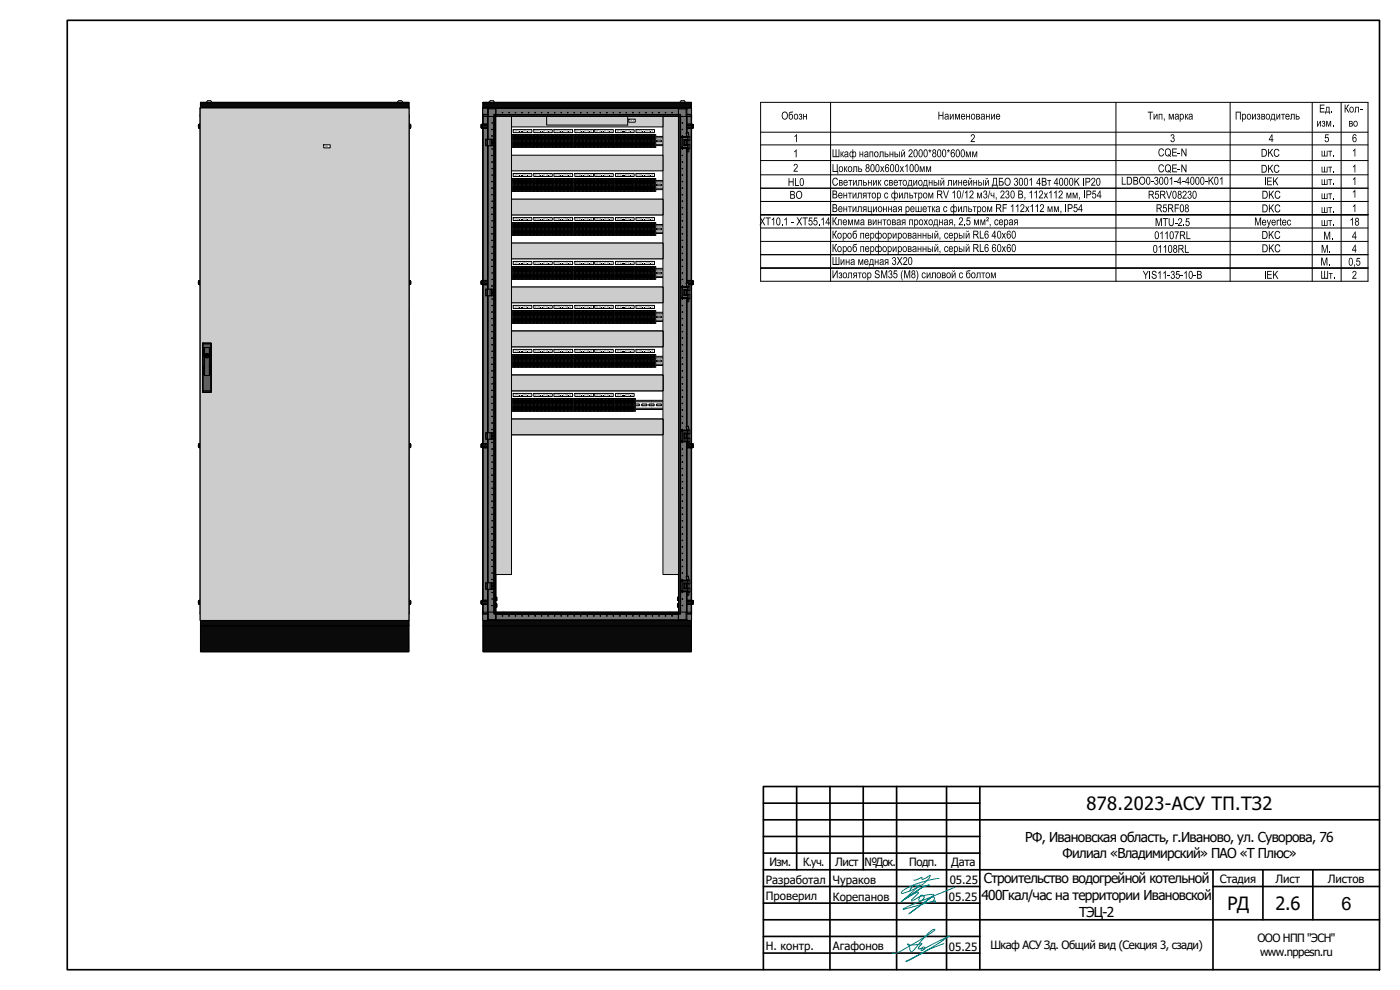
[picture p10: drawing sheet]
<svg xmlns="http://www.w3.org/2000/svg" width="420mm" height="297mm" viewBox="0 0 420 297" stroke-linecap="round" stroke-linejoin="round" font-family="sans-serif">
<defs><g id="words">
<g font-size="5.5">
<text x="326.1" y="243.1">878.2023-АСУ ТП.ТЗ2</text>
<text x="368.4" y="273.1">РД</text>
<text x="382.8" y="273.1">2.6</text>
<text x="402.6" y="272.9">6</text>
</g>
<g font-size="4.1">
<text x="307.7" y="252.6">РФ, Ивановская область, г.Иваново, ул. Суворова, 76</text>
<text x="318.9" y="257.6">Филиал «Владимирский» ПАО «Т Плюс»</text>
<text x="295.3" y="265">Строительство водогрейной котельной</text>
<text x="294.5" y="270">400Гкал/час на территории Ивановской</text>
<text x="323.8" y="275">ТЭЦ-2</text>
</g>
<g font-size="3.4">
<text x="231" y="259.8">Изм.</text>
<text x="241" y="259.8">К.уч.</text>
<text x="250.6" y="259.8">Лист №Док.</text>
<text x="272.9" y="259.8">Подп.</text>
<text x="285.5" y="259.8">Дата</text>
<text x="229.9" y="265.2">Разработал</text>
<text x="250" y="265.1">Чураков</text>
<text x="285" y="265.3">05.25</text>
<text x="366.1" y="264.8">Стадия</text>
<text x="382.7" y="264.8">Лист</text>
<text x="398.5" y="264.8">Листов</text>
<text x="229.9" y="270.2">Проверил</text>
<text x="250" y="270.2">Корепанов</text>
<text x="284.8" y="270.3">05.25</text>
<text x="229.9" y="284.9">Н. контр.</text>
<text x="250" y="285">Агафонов</text>
<text x="284.8" y="285.2">05.25</text>
<text x="297.2" y="284.8">Шкаф АСУ Зд. Общий вид (Секция 3, сзади)</text>
<text x="377.4" y="282.7">ООО НПП &quot;ЭСН&quot;</text>
<text x="378.2" y="286.9">www.nppesn.ru</text>
</g>
</g></defs>
<g fill="none" stroke="#000" stroke-width=".5">
<path d="M20.2 6.1h393.8v284.9h-393.8zM239.1 236v25M249.1 236v55M259.1 236v25M269.1 236v55M284.1 236v55M294.1 236v55M414 236h-184.9v55M229.1 246h184.9M229.1 241h65M229.1 251h65M229.1 256h65"/>
<path d="M229.1 261h184.9M229.1 266h65M229.1 271h65M364 261v30M364 266h50M379 261v15M394 261v15M414 276h-184.9M229.1 286h65M229.1 281h65"/>
</g>
<path d="M281.8 263.7a24.8 24.8 0 0 0-11 3.7l-.3 .6a14.6 14.6 0 0 0 8.4-4.6l.2-.8-2.1 1.2a.32 .32 0 0 1-.4-.1 .32 .32 0 0 1 .1-.5l-1.5 .7-1 .2M286.5 266.2l-15.5 6.5 .2 .1 9.2-2.5a.27 .27 0 0 1 .4 .2 .27 .27 0 0 1-.4 .3l-.3-.5 .3-.5a.47 .47 0 0 0-.1-.6 .47 .47 0 0 0-.5-.1l-7 5.1 7.4-5.7-.4-.2-3.6 .6a.62 .62 0 0 1 1-.1 .62 .62 0 0 1-.1 .9l-1.1 .7-.3-.5 .3-.9-2.1 1.3-.4-.1 2.1-2.2v-.2l-.2-.1-3.9 2.1 5.4-3.6 1.9-.6-1.9 .6-6.4 4.4 5.6-5.1-1.1 .4-.9-.3-1.1 1.6M283.3 283.1a74.6 74.6 0 0 0-11.4 5.4l6-3.2 6.9-4.5-5.4 2.8a4.1 4.1 0 0 1-2.6 1 .36 .36 0 0 1 .3-.5 .36 .36 0 0 1 .4 .5 .6 .6 0 0 1-.4 .6 .6 .6 0 0 1-.7-.3l.3-.4-.8 .3a.54 .54 0 0 1-.3-.6 .54 .54 0 0 1 .5-.4 .51 .51 0 0 0 .5-.7 7.5 7.5 0 0 1-4.3 .2l.2-.1a1.25 1.25 0 0 1 .5 1.5 .57 .57 0 0 0 .3 .8 .57 .57 0 0 0 .8-.2l1.4-1.8a14.6 14.6 0 0 1 4.9-4.7l.2 .1a66.4 66.4 0 0 1-11.9 7.1l-.7 .1v-.4" fill="none" stroke="#008080" stroke-width=".3"/>
<path d="M27.9 17h384.5v193.3h-384.5z" fill="#fff"/>
<g fill="#f2f2f2">
<path d="M153.6 41h32.8v2.6h-32.8z"/>
<path d="M177.9 41h21.1v2.6h-21.1z"/>
<path d="M153.6 54.1h32.8v2.8h-32.8z"/>
<path d="M177.9 54.1h21.1v2.8h-21.1z"/>
<path d="M153.6 67.4h32.8v2.7h-32.8z"/>
<path d="M177.9 67.4h21.1v2.7h-21.1z"/>
<path d="M153.6 80.6h32.8v2.6h-32.8z"/>
<path d="M177.9 80.6h21.1v2.6h-21.1z"/>
<path d="M153.6 93.7h32.8v2.7h-32.8z"/>
<path d="M177.9 93.7h21.1v2.7h-21.1z"/>
<path d="M153.6 107h32.8v2.6h-32.8z"/>
<path d="M177.9 107h21.1v2.6h-21.1z"/>
<path d="M153.6 120.2h32.8v2.6h-32.8z"/>
<path d="M177.9 120.2h21.1v2.6h-21.1z"/>
</g>
<g fill="#f2f2f2">
<path d="M153.6 42.1h.5l.2 .3-.7 .1z" fill-rule="evenodd"/>
<path d="M177.9 42.1h.6l.2 .3-.8 .1z" fill-rule="evenodd"/>
<path d="M153.6 55.3h.6l.1 .3-.7 .2z" fill-rule="evenodd"/>
<path d="M177.9 55.3h.6l.2 .3-.8 .2z" fill-rule="evenodd"/>
<path d="M153.6 68.5h.6l.1 .3-.7 .1z" fill-rule="evenodd"/>
<path d="M177.9 68.5h.6l.2 .3-.8 .1z" fill-rule="evenodd"/>
<path d="M153.6 81.7h.6l.1 .3-.7 .1z" fill-rule="evenodd"/>
<path d="M177.9 81.7h.7l.1 .3-.8 .1z" fill-rule="evenodd"/>
<path d="M153.6 94.8h.5l.2 .4-.7 .1z" fill-rule="evenodd"/>
<path d="M177.9 94.8h.6l.2 .4-.8 .1z" fill-rule="evenodd"/>
<path d="M153.6 108.1h.5l.2 .3-.7 .1z" fill-rule="evenodd"/>
<path d="M177.9 108.1h.6l.2 .3-.8 .1z" fill-rule="evenodd"/>
<path d="M153.6 121.3h.5l.2 .3-.7 .1z" fill-rule="evenodd"/>
<path d="M177.9 121.3h.6l.2 .3-.8 .1z" fill-rule="evenodd"/>
</g>
<g fill="none" stroke="#000" stroke-width=".3">
<path d="M153.5 54.6h45.5M153.5 56.5h45.5M154.1 42.5h-.6v1.2h45.5M154.1 55.8h-.6v1.1h45.5M155.1 55.3l1.2-.1 .3 .4-1.4 .2-.2-.2zM155.1 42.1l1.2-.1 .3 .4-1.4 .1-.2-.1zM157.4 55.2h1.1l.3 .3-.2 .3h-1.2a.26 .26 0 0 1-.2-.3 .26 .26 0 0 1 .2-.3M157.4 42a.26 .26 0 0 0-.2 .3 .26 .26 0 0 0 .2 .2h1.2l.2-.2-.3-.3h-1.1M159.4 55.3l1.3-.1 .3 .4-1.4 .2zM159.5 42.1l1.2-.1 .3 .4-1.4 .1zM161.6 55.3l1.4-.1 .2 .3-.2 .3h-1.2zM161.7 42.1l1.3-.1 .2 .3-.2 .2h-1.2l-.2-.1z"/>
<path d="M163.9 55.3l1.3-.1 .2 .4-1.4 .2zM164 42.1l1.2-.1 .2 .4-1.4 .1-.2-.2zM166.1 55.3l1.3-.1 .2 .4-1.4 .2zM166.2 42.1l1.2-.1 .2 .4-1.4 .1zM168.3 55.3l1.3-.1 .2 .4-1.4 .2zM168.3 42.2l1.3-.2 .2 .4-1.4 .1zM170.5 55.3l1.3-.1 .2 .4-1.4 .2zM170.6 42.1l1.2-.1 .2 .4-1.4 .1zM172.7 55.3l1.3-.1 .2 .4-1.3 .2zM172.8 42.1l1.2-.1 .2 .4-1.3 .1zM174.9 55.3l1.3-.1a.26 .26 0 0 1 .3 .3 .26 .26 0 0 1-.2 .3h-1.2zM174.9 42.2l1.3-.2a.26 .26 0 0 1 .3 .3 .26 .26 0 0 1-.2 .2h-1.2z"/>
<path d="M177.2 55.3l1.3-.1 .2 .3-.2 .3h-1.2zM177.2 42.1l1.3-.1 .2 .3-.2 .2h-1.2l-.2-.1zM177.9 40.9v1.1M177.9 42.5v1.2M177.9 54.1v1.1M177.9 55.8v1.1M179.3 55.3l1.4-.1 .2 .4-1.4 .2zM179.3 42.2l1.4-.2 .2 .4-1.4 .1zM179.5 55.2l-.2 .3M179.5 42l-.2 .3M182.9 55.2l.2 .2-.2 .4M182.9 55.2a.26 .26 0 0 1 .2 .3 .26 .26 0 0 1-.2 .3"/>
<path d="M182.9 42l.2 .3-.2 .2M182.9 42a.26 .26 0 0 1 .2 .3 .26 .26 0 0 1-.2 .2M182.9 42h-1.2l-.2 .4 1.4 .1M182.9 55.2h-1.2l-.2 .4 1.4 .2M183.7 55.5l.2 .3h1.2M183.7 42.3l.2 .2h1.2M183.9 55.2l-.2 .3M183.9 42l-.2 .3M183.9 42h1.2M183.9 55.2h1.2M185.1 55.2l.2 .4-.2 .2M185.1 42l.2 .4-.2 .1"/>
<path d="M185.1 55.2l.2 .3-.2 .3M185.1 42l.2 .3-.2 .2M186 42.2v.3M186 55.3v.4M186 55.7l.1 .1M186 42.5h.1M186.1 42l-.1 .2M186.1 55.2l-.1 .1M186.1 42h1.2l.2 .4-1.5 .1M186.1 55.2h1.2l.2 .4-.1 .2-1.4-.1M186.2 55.2l-.2 .1M186.2 42l-.2 .2"/>
<path d="M188.2 55.3l1.3-.1 .2 .4-1.4 .2zM188.3 42.1l1.2-.1 .2 .4-1.4 .1zM190.4 42.2l1.3-.2a.26 .26 0 0 1 .3 .3 .26 .26 0 0 1-.2 .2h-1.3zM190.4 55.3l1.3-.1a.26 .26 0 0 1 .3 .3 .26 .26 0 0 1-.2 .3h-1.3zM192.6 55.3l1.4-.1 .2 .3-.2 .3h-1.2zM192.7 42.1l1.3-.1 .2 .3-.2 .2h-1.2l-.2-.1zM196.2 42h-1.2l-.2 .4 1.4 .1 .2-.3-.2-.2M196.2 55.2h-1.2l-.2 .4 1.4 .2 .2-.4-.2-.2M197.1 42.2l1.3-.2a.26 .26 0 0 1 .2 .3 .26 .26 0 0 1-.2 .2h-1.2zM197.1 55.3l1.3-.1a.26 .26 0 0 1 .2 .3 .26 .26 0 0 1-.2 .3h-1.2zM199 40.9h-45.5v1.1l.7 .1 .1 .3-.2 .1M199 41.4h-45.5"/>
<path d="M199 43.3h-45.5M199 54.1h-45.5v1.1l.7 .1 .1 .3-.2 .2M325.2 53.4v2.3M325.5 57.1v2.4M379.7 53.2v2.4M153.5 67.8h45.5M153.5 69.7h45.5M155.1 68.5h1.2l.3 .3-1.4 .2-.2-.2zM157.4 68.5h1.1l.3 .2-.2 .3h-1.2a.26 .26 0 0 1-.2-.3 .26 .26 0 0 1 .2-.2M159.4 68.5h1.3l.3 .3-1.4 .2zM161.6 68.5h1.4l.2 .2-.2 .3h-1.2zM163.9 68.5h1.3l.2 .3-1.4 .2z"/>
<path d="M166.1 68.5h1.3l.2 .3-1.4 .2zM168.3 68.5h1.3l.2 .3-1.4 .2zM170.5 68.5h1.3l.2 .3-1.4 .2zM172.7 68.5h1.3l.2 .3-1.3 .2zM174.9 68.5h1.3a.26 .26 0 0 1 .3 .2 .26 .26 0 0 1-.2 .3h-1.2zM177.2 68.5h1.3l.2 .2-.2 .3h-1.2zM177.9 67.4v1.1M177.9 69v1.1M179.3 68.5h1.4l.2 .3-1.4 .2zM179.5 68.5l-.2 .2M182.9 68.5l.2 .1-.2 .4M182.9 68.5a.26 .26 0 0 1 .2 .2 .26 .26 0 0 1-.2 .3"/>
<path d="M182.9 68.5h-1.2l-.2 .3 1.4 .2M183.7 68.7l.2 .3h1.2M183.9 68.5l-.2 .2M183.9 68.5h1.2M185.1 68.5l.2 .3-.2 .2M185.1 68.5l.2 .2-.2 .3M186 68.5v.4M186 68.9l.1 .1M186.1 68.5h-.1M186.1 68.5h1.2l.2 .3-.1 .2-1.4-.1M186.2 68.5h-.2M188.2 68.5h1.3l.2 .3-1.4 .2z"/>
<path d="M190.4 68.5h1.3a.26 .26 0 0 1 .3 .2 .26 .26 0 0 1-.2 .3h-1.3zM192.6 68.5h1.4l.2 .2-.2 .3h-1.2zM196.2 68.5h-1.2l-.2 .3 1.4 .2 .2-.4-.2-.1M197.1 68.5h1.3a.26 .26 0 0 1 .2 .2 .26 .26 0 0 1-.2 .3h-1.2zM199 67.4h-45.5v1.1h.7l.1 .3-.8 .2v1.1h45.5M319.9 61.3v2.3M153.5 81h45.5M153.5 82.9h45.5M154.1 82.2h-.6v1.1h45.5M154.1 95.4h-.6v1.1h45.5M155.1 81.7h1.2l.3 .3-.3 .2h-1.1l-.2-.2zM155.1 94.9l1.2-.1 .3 .4-.3 .2h-1.1l-.2-.2z"/>
<path d="M157.4 81.7h1.1l.3 .2-.2 .3h-1.2a.26 .26 0 0 1-.2-.3 .26 .26 0 0 1 .2-.2M157.4 94.8a.26 .26 0 0 0-.2 .3 .26 .26 0 0 0 .2 .3h1.2l.2-.3-.3-.3h-1.1M159.4 81.7h1.3l.3 .3-.2 .2h-1.2zM159.4 94.9l1.3-.1 .3 .4-.2 .2h-1.2zM161.6 81.7h1.4l.2 .2-.2 .3h-1.2zM161.6 94.9l1.4-.1 .2 .3-.2 .3h-1.2zM163.9 81.7h1.3l.2 .3-.2 .2h-1.2zM163.9 94.9l1.3-.1 .2 .4-.2 .2h-1.2zM166.1 81.7h1.3l.2 .3-.2 .2h-1.2zM166.1 94.9l1.3-.1 .2 .4-.2 .2h-1.2zM168.3 81.7h1.3l.2 .3-.2 .2h-1.2zM168.3 94.9l1.3-.1 .2 .4-.2 .2h-1.2z"/>
<path d="M170.5 81.7h1.3l.2 .3-.1 .2h-1.3zM170.5 94.9l1.3-.1 .2 .4-.1 .2h-1.3zM172.7 81.7h1.3l.2 .3-.1 .2h-1.2zM172.7 94.9l1.3-.1 .2 .4-.1 .2h-1.2zM174.9 81.7h1.3a.26 .26 0 0 1 .3 .2 .26 .26 0 0 1-.2 .3h-1.2zM174.9 94.9l1.3-.1a.26 .26 0 0 1 .3 .3 .26 .26 0 0 1-.2 .3h-1.2zM177.2 81.7h1.3l.2 .2-.2 .3h-1.2zM177.2 94.9l1.3-.1 .2 .3-.2 .3h-1.2zM177.9 93.7v1.1M177.9 95.4v1.1M177.9 80.5v1.2M177.9 82.2v1.1"/>
<path d="M179.3 81.7h1.4l.2 .3-.2 .2h-1.2zM179.3 94.9l1.4-.1 .2 .4-.2 .2h-1.2zM179.5 81.7l-.2 .2M179.5 94.8l-.2 .3M182.9 81.7l.2 .1-.2 .4M182.9 81.7a.26 .26 0 0 1 .2 .2 .26 .26 0 0 1-.2 .3M182.9 94.8l.2 .2-.2 .4M182.9 94.8a.26 .26 0 0 1 .2 .3 .26 .26 0 0 1-.2 .3M182.9 94.8h-1.2l-.2 .4 .2 .2h1.2M182.9 81.7h-1.2l-.2 .3 .2 .2h1.2M183.7 81.9l.2 .3h1.2M183.7 95.1l.2 .3h1.2"/>
<path d="M183.9 81.7l-.2 .2M183.9 94.8l-.2 .3M183.9 94.8h1.2M183.9 81.7h1.2M185.1 81.7l.2 .3-.2 .2M185.1 94.8l.2 .4-.2 .2M185.1 81.7l.2 .2-.2 .3M185.1 94.8l.2 .3-.2 .3M186 81.7v.3M186 94.9v.3M186 82l.1 .2M186 95.2l.1 .2"/>
<path d="M186.1 81.7h-.1M186.1 94.8l-.1 .1M186.1 94.8h1.2l.2 .4-.1 .2-1.4-.2M186.1 81.7h1.2l.2 .3-.1 .2-1.4-.2M186.2 81.7h-.2M186.2 94.8l-.2 .1M188.2 81.7h1.3l.2 .3-.1 .2h-1.3zM188.2 94.9l1.3-.1 .2 .4-.1 .2h-1.3zM190.4 81.7h1.3a.26 .26 0 0 1 .3 .2 .26 .26 0 0 1-.2 .3h-1.3zM190.4 94.9l1.3-.1a.26 .26 0 0 1 .3 .3 .26 .26 0 0 1-.2 .3h-1.3zM192.6 81.7h1.4l.2 .2-.2 .3h-1.2zM192.6 94.9l1.4-.1 .2 .3-.2 .3h-1.2z"/>
<path d="M196.2 81.7l.2 .1-.2 .4h-1.3l-.1-.2 .2-.3h1.2M196.2 94.8h-1.2l-.2 .4 .1 .2h1.3l.2-.4-.2-.2M197.1 81.7h1.3a.26 .26 0 0 1 .2 .2 .26 .26 0 0 1-.2 .3h-1.2zM197.1 94.9l1.3-.1a.26 .26 0 0 1 .2 .3 .26 .26 0 0 1-.2 .3h-1.2zM199 93.7h-45.5v1.1l.7 .1 .1 .3-.2 .2M199 94.2h-45.5M199 96.1h-45.5M199 80.5h-45.5v1.2h.7l.1 .3-.2 .2M345.1 81.3v2.4M379.7 81.3v2.4M154.1 108.6h-.6v1.1h45.5M155.1 108.1h1.2l.3 .3-.3 .2h-1.1l-.2-.2z"/>
<path d="M157.4 108.1a.26 .26 0 0 0-.3 .2 .26 .26 0 0 0 .3 .3h1.2l.2-.3-.3-.2h-1.1M159.4 108.1h1.3l.3 .3-.2 .2h-1.2zM161.6 108.1h1.4l.2 .2-.2 .3h-1.2zM163.9 108.1h1.3l.2 .3-.2 .2h-1.2zM166.1 108.1h1.3l.2 .3-.2 .2h-1.2zM168.3 108.1h1.3l.2 .3-.2 .2h-1.2zM170.5 108.1h1.3l.2 .3-.1 .2h-1.3zM172.7 108.1h1.3l.2 .3-.1 .2h-1.2zM174.9 108.1h1.3a.26 .26 0 0 1 .3 .2 .26 .26 0 0 1-.2 .3h-1.2zM177.2 108.1h1.3l.2 .2-.2 .3h-1.2zM177.9 106.9v1.2M177.9 108.6v1.1"/>
<path d="M179.3 108.1h1.4l.2 .3-.2 .2h-1.2zM179.5 108.1l-.2 .2M182.9 108.1l.2 .2-.2 .3M182.9 108.1a.26 .26 0 0 1 .2 .2 .26 .26 0 0 1-.2 .3M182.9 108.1h-1.2l-.2 .3 .2 .2h1.2M183.7 108.3l.2 .3h1.2M183.9 108.1l-.2 .2M183.9 108.1h1.2M185.1 108.1l.2 .3-.2 .2M185.1 108.1l.2 .2-.2 .3M186 108.1v.3M186 108.4l.1 .2"/>
<path d="M186.1 108.1h-.1M186.1 108.1h1.2l.2 .3-.1 .2-1.4-.2M186.2 108.1h-.2M188.2 108.1h1.3l.2 .3-.1 .2h-1.3zM190.4 108.1h1.3a.26 .26 0 0 1 .3 .2 .26 .26 0 0 1-.2 .3h-1.3zM192.6 108.1h1.4l.2 .2-.2 .3h-1.2zM196.2 108.1h-1.2l-.2 .3 .1 .2h1.3l.2-.4-.2-.1M197.1 108.1h1.3a.26 .26 0 0 1 .2 .2 .26 .26 0 0 1-.2 .3h-1.2zM199 106.9h-45.5v1.2h.7l.1 .3-.2 .2M199 107.4h-45.5M199 109.3h-45.5M153.5 120.5h45.5"/>
<path d="M153.5 122.5h45.5M154.1 121.7h-.6v1.2h45.5M155.1 121.3l1.2-.1 .3 .4-1.4 .1-.2-.1zM157.4 121.2h1.1l.3 .3-.2 .2h-1.2a.26 .26 0 0 1-.2-.2 .26 .26 0 0 1 .2-.3M159.5 121.3l1.2-.1 .3 .4-1.4 .1zM161.7 121.3l1.3-.1 .2 .3-.2 .2h-1.2l-.2-.1zM164 121.3l1.2-.1 .2 .4-1.4 .1-.2-.2zM166.2 121.3l1.2-.1 .2 .4-1.4 .1zM168.3 121.3l1.3-.1 .2 .4-1.4 .1zM170.6 121.3l1.2-.1 .2 .4-1.4 .1zM172.8 121.3l1.2-.1 .2 .4-1.3 .1zM174.9 121.3l1.3-.1a.26 .26 0 0 1 .3 .3 .26 .26 0 0 1-.2 .2h-1.2z"/>
<path d="M177.2 121.3l1.3-.1 .2 .3-.2 .2h-1.2l-.2-.1zM177.9 120.1v1.1M177.9 121.7v1.2M179.3 121.3l1.4-.1 .2 .4-1.4 .1zM179.5 121.2l-.2 .3M182.9 121.2l.2 .3-.2 .2M182.9 121.2a.26 .26 0 0 1 .2 .3 .26 .26 0 0 1-.2 .2M182.9 121.2h-1.2l-.2 .4 1.4 .1M183.7 121.5l.2 .2h1.2M183.9 121.2l-.2 .3M183.9 121.2h1.2M185.1 121.2l.2 .4-.2 .1"/>
<path d="M185.1 121.2l.2 .3-.2 .2M186 121.3v.3M186 121.6l.1 .1M186.1 121.2l-.1 .1M186.1 121.2h1.2l.2 .4h-1.5M186.2 121.2l-.2 .1M188.3 121.3l1.2-.1 .2 .4-1.4 .1zM190.4 121.3l1.3-.1a.26 .26 0 0 1 .3 .3 .26 .26 0 0 1-.2 .2h-1.3zM192.7 121.3l1.3-.1 .2 .3-.2 .2h-1.2l-.2-.1zM196.2 121.2h-1.2l-.2 .4 1.4 .1 .2-.3-.2-.2M197.1 121.3l1.3-.1a.26 .26 0 0 1 .2 .3 .26 .26 0 0 1-.2 .2h-1.2zM199 120.1h-45.5v1.1l.7 .1 .1 .3-.2 .1"/>
</g>
<g fill="#000">
<path d="M239.8 34.3a.49 .49 0 0 1 .8-.1 .49 .49 0 0 1 0 .8 .54 .54 0 0 1-.1 .9 .54 .54 0 0 1-.8-.5l.2-.1a.32 .32 0 0 0 .3 .4 .32 .32 0 0 0 .3-.3 .32 .32 0 0 0-.4-.3v-.2l.3-.1a.25 .25 0 0 0 0-.4 .25 .25 0 0 0-.4 .1l-.3 .1zM241 34.2h.3v.7h.6v-.7h.3v1.7h-.3v-.8h-.6v.8h-.3zM281.6 33.5h.3v1h1v-1h.2v2.4h-.2v-1.1h-1v1.1h-.3zM285.1 34.2h.2v1.3l.7-1.3h.2v1.7h-.2v-1.3l-.7 1.3h-.2zM286.6 34.2h.4l.3 1.3 .4-1.3h.4v1.7h-.2v-1.4l-.4 1.4h-.3l-.4-1.5v1.5h-.2zM290 34.2h.2v.7h.7v-.7h.2v1.7h-.2v-.8h-.7v.8h-.2zM295.9 34.2h.2v.7h.7v-.7h.2v1.7h-.2v-.8h-.7v.8h-.2zM297.4 34.2h.3v1.3l.6-1.3h.3v1.7h-.2v-1.3l-.7 1.3h-.3zM344.5 33.5h1.5v.3h-.7v2.1h-.2v-2.1h-.6zM346.2 34.2h.2v1.3l.7-1.3h.3v1.7h-.3v-1.3l-.6 1.3h-.3zM347.7 34.2h1.1v1.7h-.2v-1.5h-.6v1.5h-.3zM349.3 35.5h.3l-.3 .8z"/>
<path d="M350.8 34.2h.3l.4 1.3 .4-1.3h.4v1.7h-.3v-1.4l-.4 1.4h-.2l-.4-1.5v1.5h-.2zM355.6 34.2h.3v.7l.4-.7h.3l-.5 .8 .5 .9h-.2l-.5-.8v.8h-.3zM370.8 33.5h1.6v2.4h-.3v-2.1h-1v2.1h-.3zM375.7 34.2h.3v1.3l.6-1.3h.3v1.7h-.2v-1.3l-.7 1.3h-.3zM377.3 34.3a.49 .49 0 0 1 .7-.1 .49 .49 0 0 1 0 .8 .54 .54 0 0 1-.1 .9 .54 .54 0 0 1-.7-.5l.2-.1a.31 .31 0 0 0 .3 .4 .31 .31 0 0 0 .3-.4 .31 .31 0 0 0-.4-.2v-.2l.3-.1a.25 .25 0 0 0-.1-.4 .25 .25 0 0 0-.3 .1l-.3 .1zM383.1 34.2h.2v1.3l.7-1.3h.2v1.7h-.2v-1.3l-.7 1.3h-.2zM384.5 34.2h1.1v.2h-.4v1.5h-.3v-1.5h-.4zM387.4 34.2h1.1v1.7h-.2v-1.5h-.6v1.2l-.5 .3 .2-.4zM395.3 36.3h.2v1.3l.7-1.3h.2v1.7h-.2v-1.3l-.7 1.3h-.2zM396.1 31.4h1.4v.3h-1.1v.7h1v.3h-1v.8h1.1v.3h-1.4zM396.8 36.4a.48 .48 0 0 1 .7 0 .48 .48 0 0 1 0 .7 .55 .55 0 0 1-.1 .9 .55 .55 0 0 1-.7-.5l.2-.1a.31 .31 0 0 0 .3 .4 .31 .31 0 0 0 .3-.4 .31 .31 0 0 0-.4-.2v-.2l.2-.1a.24 .24 0 0 0 .1-.3 .24 .24 0 0 0-.4 0l-.3 .1zM398 36.3h.4l.3 1.3 .4-1.3h.4v1.7h-.2v-1.4l-.5 1.4h-.2l-.4-1.5v1.5h-.2z"/>
<path d="M399.5 33.4h.2v.4h-.2zM400 37.7h.3v.3h-.3zM403.6 31.4h.2v1l.6-.9 .5-.1v.3l-.4 .1a.66 .66 0 0 0 0 1.2l.4 .8h-.3l-.8-1.2v1.2h-.2zM406.7 32h1.1v1.8h-.2v-1.5h-.6l-.1 1.3-.4 .2 .2-.4zM408.1 32.7h.7v.3h-.7zM236.7 53.4h.2v1h1v-1h.3v2.4h-.3v-1.1h-1v1.1h-.2zM238.6 53.4h.3v2.1h.9v.3h-1.2zM238.9 44.8h.2v2.4h-.3v-1.8l-.5 .3v-.3zM239 40.3h.2v2.3h-.3v-1.8l-.5 .3v-.2zM238.4 49.3a.72 .72 0 0 1 1 .3 .72 .72 0 0 1-.4 1l-.5 .6h.9v.3h-1.3l.4-.7a.97 .97 0 0 0 .5-1.4l-.5 .1-.1 .4-.2-.1zM249.9 44.8h.2v2.1h.7v-2.1h.2v2.1h.7v-2.1h.2v2.4h-2zM249.9 49.3h.2v2h1v-2h.3l.2 3h-.3v-.7h-1.4z"/>
<path d="M250.1 53.6a.79 .79 0 0 1 .8-.3 .79 .79 0 0 1 .5 .7l-.2 .1a.63 .63 0 0 0-.8-.4 .63 .63 0 0 0-.3 .8 .63 .63 0 0 0 .3 .9 .63 .63 0 0 0 .8-.5l.3 .1a.89 .89 0 0 1-1.1 .7 .89 .89 0 0 1-.6-1.2zM252.3 45.4h.2v.8l.5-.7 .2-.1-.5 .9 .6 .9h-.3l-.5-.8v.8h-.2zM253.1 57.8h.3v.7h.6v-.7h.2v1.7h-.2v-.7h-.6v.7h-.3zM253.3 49.9h.2v.7l.5-.7h.3l-.5 .8 .5 .9h-.2l-.6-.8v.8h-.2zM254.5 57.8h1.1v.3h-.4v1.4h-.2v-1.4h-.5zM254.6 54h1.2v.3h-.5v1.4h-.2v-1.4h-.5zM255.9 57.8h.2v1.3l.7-1.3h.2v1.7h-.2v-1.3l-.7 1.3h-.2zM256 54h.2v1.3l.7-1.3h.2v1.7h-.2v-1.3l-.7 1.3h-.2zM256.1 49.9h1.1v1.7h-.2v-1.5h-.6v.9a.42 .42 0 0 1-.1 .5 .42 .42 0 0 1-.4 .1v-.2l.2-.1zM257.5 57.8h1.1v1.7h-.2v-1.4h-.7v1.2l-.5 .2 .3-.4zM257.6 54h1.1v1.7h-.2v-1.4h-.7v.8a.42 .42 0 0 1 0 .5 .42 .42 0 0 1-.5 .1v-.2l.3-.1zM257.9 45.4h.3v.8h.6v-.8h.3v1.8h-.3v-.8h-.6v.8h-.3z"/>
<path d="M260.3 57.8h1.2v.3h-.5v1.4h-.2v-1.4h-.5zM260.5 54h.2v.7h.7v-.7h.2v1.7h-.2v-.8h-.7v.8h-.2zM261 45.4h1.1v1.8h-.3v-1.5h-.6v1.5h-.2zM262 54h.2v1.3l.7-1.3h.2v1.7h-.2v-1.3l-.7 1.3h-.2zM263.5 54h.2v.7l.5-.6 .3-.1-.5 .8 .5 .9h-.2l-.6-.8v.8h-.2zM264 45.4h1.2v1.8h-.3v-1.5h-.6v1.2l-.5 .3 .2-.4zM264.1 49.9h.3l.4 .6 .3-.6h.3l-.5 .8 .5 .9h-.3l-.3-.7-.4 .7h-.3l.5-.9zM265.5 54.2a.56 .56 0 0 1 .7-.2 .56 .56 0 0 1 .4 .5h-.3a.4 .4 0 0 0-.5-.3 .4 .4 0 0 0-.2 .6 .41 .41 0 0 0 .2 .7 .41 .41 0 0 0 .6-.4h.2a.63 .63 0 0 1-.8 .6 .63 .63 0 0 1-.4-.8zM265.5 58a.57 .57 0 0 1 .7-.2 .57 .57 0 0 1 .4 .5l-.3 .1a.41 .41 0 0 0-.5-.4 .41 .41 0 0 0-.2 .7 .42 .42 0 0 0 .2 .6 .42 .42 0 0 0 .6-.4h.2a.64 .64 0 0 1-.8 .7 .64 .64 0 0 1-.4-.9zM267 45.4h.2v.8h.7v-.8h.2v1.8h-.2v-.8h-.7v.8h-.2zM269.6 54h1.2v.3h-.5v1.4h-.2v-1.4h-.5zM269.8 57.8h.2v1.3l.7-1.3h.2v1.7h-.2v-1.3l-.6 1.3h-.3z"/>
<path d="M270 49.9h.3l.3 .6 .4-.6h.3l-.5 .8 .5 .9h-.3l-.4-.7-.3 .7h-.3l.5-.9zM271.4 57.8h1.1v1.7h-.2v-1.4h-.6v.8a.42 .42 0 0 1-.1 .5 .42 .42 0 0 1-.4 .1l.2-.4zM272.2 49.2l.2 2.4h-.3v-1.8l-.4 .3zM272.8 45a.72 .72 0 0 1 1.1 .2 .72 .72 0 0 1-.4 1l-.6 .7h1v.3h-1.3l.3-.7a.95 .95 0 0 0 .5-1.4l-.7 .4zM274.1 54h.2v1.3l.7-1.3h.3v1.7h-.3v-1.3l-.6 1.3h-.3zM274.2 57.8h1.1v.3h-.4v1.4h-.3v-1.4h-.4zM276 49.9h.4l.4 1.4 .4-1.4h.3v1.7h-.2v-1.4l-.4 1.4h-.2l-.4-1.4v1.4h-.3zM277.9 49.9h.4l.4 1.4 .4-1.4h.3v1.7h-.2v-1.4l-.4 1.4h-.2l-.4-1.4v1.4h-.3zM278.6 57.8h.4l.3 1.4 .4-1.4h.4v1.7h-.2v-1.4l-.5 1.4h-.2l-.4-1.4v1.4h-.2zM278.7 45l.3 .2v-.4h.2l-.1 .4 .4-.2v.2l-.3 .1 .2 .3-.2 .2-.1-.4-.2 .4-.2-.2 .3-.3-.4-.1zM278.7 54h.3v.7h.6v-.7h.3v1.7h-.3v-.8h-.6v.8h-.3zM283 57.2h.3l.6 2.1 .6-2.1h.3l-.8 2.3h-.2z"/>
<path d="M284.3 45l.3 .2-.1-.4h.2v.4l.3-.2 .1 .2-.4 .1 .3 .3-.2 .2-.2-.4-.2 .4-.1-.2 .2-.3-.3-.1zM284.6 54h1.1v1.7h-.3v-1.4h-.6v.8a.42 .42 0 0 1 0 .5 .42 .42 0 0 1-.5 .1l.3-.4zM286.1 54h.2v1.3l.7-1.3h.2v1.7h-.2v-1.3l-.7 1.3h-.2zM286.4 57.2l.2 2.3h-.3v-1.8l-.5 .3v-.3zM287.6 54h.2v.7h.7v-.7h.2v1.7h-.2v-.8h-.7v.8h-.2zM289.1 57.1h.2l-.6 2.5h-.1zM289.9 45.4h.3l.4 1.4 .4-1.4h.3v1.8h-.2v-1.4l-.4 1.4h-.2l-.4-1.5v1.5h-.2zM290.1 57.2h.2v2.3h-.2v-1.8l-.5 .3zM291.8 45.4h.4l.3 1.4 .4-1.4h.4v1.8h-.3v-1.4l-.4 1.4h-.2l-.4-1.5v1.5h-.2zM292.1 54h.2v.7h.7v-.7h.2v1.7h-.2v-.8h-.7v.8h-.2zM291.1 57.3a.72 .72 0 0 1 1 .3 .72 .72 0 0 1-.3 1l-.6 .6h1v.3h-1.3l.3-.7a.99 .99 0 0 0 .5-1.4l-.4 .1-.1 .4-.3-.1zM291.5 40.4a.71 .71 0 0 1 1.1 .3 .71 .71 0 0 1-.4 1l-.6 .7h1v.2h-1.3l.3-.7a.97 .97 0 0 0 .5-1.4l-.8 .5z"/>
<path d="M293.2 57.8h.4l.4 1.4 .4-1.4h.3v1.7h-.2v-1.4l-.4 1.4h-.3l-.3-1.4v1.4h-.3zM295.3 57.3a.59 .59 0 0 1 .8 .1 .59 .59 0 0 1-.1 .9 .66 .66 0 0 1 .1 1.1 .66 .66 0 0 1-1-.5h.2l.1 .2a.42 .42 0 0 0 .7-.2 .42 .42 0 0 0-.6-.5l.1-.3a.36 .36 0 0 0 .4-.2 .36 .36 0 0 0-.3-.4 .36 .36 0 0 0-.4 .3h-.2zM297 57.1h.2l-.6 2.5h-.2zM297.3 57.8h.2v.3a.41 .41 0 0 0 .2 .5 .41 .41 0 0 0 .5 0v-.8h.2v1.7h-.2v-.7h-.8zM298.8 59.2h.3l-.2 .8zM300.4 57.3a.72 .72 0 0 1 1.1 .3 .72 .72 0 0 1-.4 1l-.6 .6h1v.3h-1.3l.3-.7a.96 .96 0 0 0 .5-1.4l-.8 .4zM301.9 57.3a.59 .59 0 0 1 .9 .1 .59 .59 0 0 1-.2 .9 .66 .66 0 0 1 .1 1.1 .66 .66 0 0 1-1-.5h.3v.2a.42 .42 0 0 0 .7-.2 .42 .42 0 0 0-.5-.5v-.3a.35 .35 0 0 0 .5-.2 .35 .35 0 0 0-.3-.4 .35 .35 0 0 0-.4 .3h-.3zM304.5 53.5a.59 .59 0 0 1 .9 .1 .59 .59 0 0 1-.2 .8 .66 .66 0 0 1 .1 1.2 .66 .66 0 0 1-1-.5h.2l.1 .2a.42 .42 0 0 0 .7-.2 .42 .42 0 0 0-.5-.5v-.3a.35 .35 0 0 0 .5-.2 .35 .35 0 0 0-.3-.4 .35 .35 0 0 0-.4 .3h-.3zM307.4 59.2h.3l-.2 .8zM309.5 53.3l.2 2.4h-.3v-1.8l-.4 .3v-.3zM309.5 57.2l.2 2.3h-.3v-1.8l-.4 .3v-.3zM311 57.2l.2 2.3h-.3v-1.8l-.4 .3v-.3z"/>
<path d="M312 57.3a.71 .71 0 0 1 1 .3 .71 .71 0 0 1-.4 1l-.5 .6h.9v.3h-1.2l.3-.7a.95 .95 0 0 0 .5-1.4l-.8 .4zM313.3 57.8h.3l.3 .6 .3-.6h.3l-.5 .8 .5 .9h-.2l-.4-.7-.4 .7h-.3l.5-.9zM314.3 54h1.2v.3h-.5v1.4h-.2v-1.4h-.5zM315.4 57.2l.2 2.3h-.3v-1.8l-.4 .3zM316.9 57.2h.2v2.3h-.3v-1.8l-.4 .3zM317.9 57.3a.72 .72 0 0 1 1 .3 .72 .72 0 0 1-.4 1l-.5 .6h.9v.3h-1.3l.4-.7a.99 .99 0 0 0 .5-1.4l-.5 .1-.1 .4-.2-.1zM320 57.8h.4l.4 1.4 .4-1.4h.3v1.7h-.2v-1.4l-.4 1.4h-.2l-.4-1.4v1.4h-.3zM321.9 57.8h.4l.3 1.4 .5-1.4h.3v1.7h-.2v-1.4l-.5 1.4h-.2l-.4-1.4v1.4h-.2zM322.4 53.4h.3v1.1l.9-1.1h.4l-.8 .9 .8 1.4h-.3l-.7-1.2-.3 .4v.8h-.3zM323.8 59.2h.3l-.2 .8zM328 57.2h.9v.3h-.7l-.1 .6a.7 .7 0 0 1 .9 .8 .7 .7 0 0 1-1.2 .4l-.1-.4h.3a.45 .45 0 0 0 .6 .3 .45 .45 0 0 0 .1-.7l-.4-.3-.5 .2zM327.7 53.5a.71 .71 0 0 1 1 .3 .71 .71 0 0 1-.4 1l-.5 .6h.9v.3h-1.2l.3-.7a.95 .95 0 0 0 .5-1.4l-.8 .4z"/>
<path d="M336.7 53.1h.2v2h1v.3h-1.2zM345.4 54.4h.8v.3h-.8zM346.6 53.2a.59 .59 0 0 1 .9 .1 .59 .59 0 0 1-.2 .8 .66 .66 0 0 1 .1 1.2 .66 .66 0 0 1-1-.5h.2l.1 .2a.42 .42 0 0 0 .7-.2 .42 .42 0 0 0-.6-.5l.1-.3a.35 .35 0 0 0 .5-.2 .35 .35 0 0 0-.3-.4 .35 .35 0 0 0-.4 .3h-.3zM346.8 57.3h1v.3h-.8l-.1 .6a.69 .69 0 0 1 .9 .3 .69 .69 0 0 1-.3 .9 .69 .69 0 0 1-.9-.2v-.2h.2a.45 .45 0 0 0 .7 .3 .45 .45 0 0 0 .1-.7l-.4-.3-.6 .2zM348 44.8a.79 .79 0 0 1 .8-.3 .79 .79 0 0 1 .5 .7l-.2 .1a.63 .63 0 0 0-.9-.4 .63 .63 0 0 0-.3 .8 .64 .64 0 0 0 .4 .9 .64 .64 0 0 0 .8-.5l.3 .1a.89 .89 0 0 1-1.1 .7 .89 .89 0 0 1-.6-1.2zM348 49.5a.78 .78 0 0 1 .8-.2 .78 .78 0 0 1 .5 .7l-.2 .1a.63 .63 0 0 0-.9-.5 .63 .63 0 0 0-.3 .9 .64 .64 0 0 0 .4 .9 .64 .64 0 0 0 .8-.5h.3a.89 .89 0 0 1-1.1 .8 .89 .89 0 0 1-.6-1.2zM349.9 57.2h.3l.6 2.2 .6-2.2h.3l-.7 2.4h-.3zM351.5 40.4a.58 .58 0 0 1 .8 .1 .58 .58 0 0 1-.1 .9 .65 .65 0 0 1 .1 1.1 .65 .65 0 0 1-1-.5h.2l.1 .2a.42 .42 0 0 0 .7-.2 .42 .42 0 0 0-.5-.5v-.2a.35 .35 0 0 0 .4-.3 .35 .35 0 0 0-.3-.4 .35 .35 0 0 0-.4 .3h-.2zM351.6 53l.2 2.4h-.3v-1.8l-.4 .3v-.3zM351.8 44.6h1.4v.2h-1.1v.8h1v.2h-1v.8h1.1v.3h-1.4zM351.8 49.3h1.4v.3h-1.1v.7h1v.3h-1v.8h1.1v.3h-1.4zM352.4 54.4h.7v.3h-.7z"/>
<path d="M353.5 45.9h.7v.3h-.7zM353.5 50.7h.7v.3h-.7zM354.6 44.6h.2l1 1.8v-1.8h.3v2.3h-.3l-1-1.8v1.8h-.2zM354.6 49.3h.2l1 1.9v-1.9h.3v2.4h-.3l-1-1.9v1.9h-.2zM354.7 54.4h.8v.3h-.8zM355.1 57.4a.72 .72 0 0 1 1 .3 .72 .72 0 0 1-.3 1l-.6 .6h.9v.3h-1.3l.4-.7a.98 .98 0 0 0 .5-1.4l-.4 .1-.2 .4-.2-.1zM356.6 57.4a.59 .59 0 0 1 .9 .1 .59 .59 0 0 1-.2 .8 .65 .65 0 0 1 .1 1.2 .65 .65 0 0 1-1-.5l.2-.1 .1 .3a.42 .42 0 0 0 .7-.2 .42 .42 0 0 0-.5-.5v-.3a.35 .35 0 0 0 .4-.2 .35 .35 0 0 0-.3-.5 .35 .35 0 0 0-.4 .4l-.2-.1zM361.7 54.4h.7v.3h-.7zM362.7 53.1h.3v1.1l.9-1.1h.4l-.9 .9 .9 1.4h-.4l-.6-1.2-.3 .4v.8h-.3zM366.7 53l.1 2.4h-.2v-1.8l-.5 .3v-.3zM380.3 53.2h1.4v.3h-1.2v.7h1.1v.3h-1.1v.8h1.2v.3h-1.4zM380.6 44.7h.2v1.1l1-1.1h.3l-.8 .9 .9 1.4h-.4l-.7-1.2-.3 .4v.8h-.2z"/>
<path d="M380.6 49.5h.2v1.1l1-1.1h.3l-.8 .9 .9 1.4h-.4l-.7-1.2-.3 .4v.8h-.2zM380.8 57.2h.3v1.2l.9-1.2h.4l-.8 1 .8 1.4h-.3l-.7-1.2-.3 .4v.8h-.3zM382.1 53.2h.2v1.2l1-1.2h.3l-.8 1 .9 1.4h-.4l-.7-1.2-.3 .4v.8h-.2zM382.6 44.9a.79 .79 0 0 1 .8-.2 .79 .79 0 0 1 .6 .6l-.3 .1a.63 .63 0 0 0-.8-.4 .63 .63 0 0 0-.4 .8 .64 .64 0 0 0 .4 1 .64 .64 0 0 0 .8-.6l.3 .1a.89 .89 0 0 1-1.1 .7 .89 .89 0 0 1-.6-1.2zM382.6 49.7a.79 .79 0 0 1 .8-.2 .79 .79 0 0 1 .6 .6l-.3 .1a.63 .63 0 0 0-.8-.4 .63 .63 0 0 0-.4 .8 .63 .63 0 0 0 .4 .9 .63 .63 0 0 0 .8-.5l.3 .1a.89 .89 0 0 1-1.1 .7 .89 .89 0 0 1-.6-1.2zM382.9 57.4a.79 .79 0 0 1 .8-.2 .79 .79 0 0 1 .5 .7l-.2 .1a.62 .62 0 0 0-.8-.4 .62 .62 0 0 0-.4 .8 .64 .64 0 0 0 .4 .9 .64 .64 0 0 0 .8-.5l.3 .1a.9 .9 0 0 1-1.2 .7 .9 .9 0 0 1-.5-1.2zM396.6 45.2h.3v1.5h.5v-1.5h.2v1.5h.6v-1.5h.2v1.7h-1.8zM396.6 50h.3v1.5h.5v-1.5h.2v1.5h.6v-1.5h.2v1.7h-1.8zM396.6 53.8h.3v1.5h.5v-1.5h.2v1.5h.6v-1.5h.2v1.7h-1.8zM396.6 58h.3v1.5h.5v-1.5h.2v1.5h.6v-1.5h.2v1.7h-1.8zM397.8 40.3h.9v.3h-.7l-.1 .6a.69 .69 0 0 1 .9 .3 .69 .69 0 0 1-.3 .9 .69 .69 0 0 1-.9-.2l-.1-.2h.3a.45 .45 0 0 0 .6 .4 .45 .45 0 0 0 .1-.8l-.3-.3-.6 .2zM398.6 45.2h1.2v.3h-.5v1.4h-.2v-1.4h-.5z"/>
<path d="M398.6 50h1.2v.3h-.5v1.4h-.2v-1.4h-.5zM398.6 53.8h1.2v.2h-.5v1.5h-.2v-1.5h-.5zM398.6 58h1.2v.3h-.5v1.4h-.2v-1.4h-.5zM400.1 46.6h.3v.3h-.3zM400.1 51.4h.3v.3h-.3zM400.1 55.2h.3v.3h-.3zM400.1 59.4h.3v.3h-.3zM406.6 44.6l.1 2.3h-.2v-1.8l-.5 .4v-.3zM406.6 49.4l.1 2.3h-.2v-1.8l-.5 .3v-.2zM406.6 53.1l.1 2.4h-.2v-1.8l-.5 .3v-.3zM406.6 56.9l.1 2.4h-.2v-1.8l-.5 .3v-.3zM228 65.2h.3l.5 .9 .6-.9h.2l-.7 1.2 .8 1.2h-.3l-.6-1-.6 1h-.3l.8-1.2z"/>
<path d="M229.8 65.2h1.5v.3h-.7v2.1h-.2v-2.1h-.6zM232.2 65.2l.1 2.4h-.2v-1.8l-.5 .3zM234.6 67.3h.3v.3h-.3zM236 65.2l.1 2.4h-.2v-1.8l-.5 .3v-.3zM237.4 66.6h.8v.3h-.8zM239.1 65.2h.3l.5 .9 .5-.9h.3l-.7 1.2 .8 1.2h-.3l-.6-1-.6 1h-.3l.7-1.2zM240.8 65.2h1.6v.3h-.6v2.1h-.3v-2.1h-.7zM242.8 65.3h1v.3h-.8l-.1 .6a.7 .7 0 0 1 1 .8 .7 .7 0 0 1-1.2 .3l-.1-.3h.3a.45 .45 0 0 0 .6 .3 .45 .45 0 0 0 .1-.7l-.4-.3-.6 .2zM244.3 65.3h1v.3h-.8l-.1 .6a.7 .7 0 0 1 1 .8 .7 .7 0 0 1-1.2 .3l-.1-.3h.2a.45 .45 0 0 0 .7 .3 .45 .45 0 0 0 .1-.7l-.4-.3-.6 .2zM245.7 67.3h.3v.3h-.3zM247.1 65.2l.1 2.4h-.2v-1.8l-.5 .3zM249.9 65.2h.2v1l.3-.2a.71 .71 0 0 1 .8-.8v.3l-.3 .1a.69 .69 0 0 0-.1 1.2l.4 .8h-.3l-.8-1.1v1.1h-.2z"/>
<path d="M249.9 73.2h.2v1.1l.3-.3a.71 .71 0 0 1 .8-.8v.3l-.3 .2a.69 .69 0 0 0-.1 1.1l.4 .8h-.3l-.8-1.1v1.1h-.2zM249.9 69.2h.2v1.1l.3-.3a.71 .71 0 0 1 .8-.8v.3l-.3 .2a.69 .69 0 0 0-.1 1.1l.4 .8h-.3l-.8-1.1v1.1h-.2zM249.9 77.1h.2v2.1h.7v-2.1h.2v2.1h.7v-2.1h.2v2.4h-2zM251.5 65.8h1.1v1.8h-.2v-1.5h-.7v1.2l-.5 .3 .3-.4zM252.3 77.8h.2v1.3l.7-1.3h.2v1.7h-.2v-1.3l-.7 1.3h-.2zM253.1 61.9h.3v.7h.6v-.7h.2v1.7h-.2v-.7h-.6v.7h-.3zM253.8 77.8h.3v.7h.6v-.7h.3v1.7h-.3v-.8h-.6v.8h-.3zM254.5 65.8h.4l.3 1.4 .4-1.4h.4v1.8h-.3v-1.4l-.4 1.4h-.2l-.4-1.5v1.5h-.2zM254.5 61.9h1.1v.2h-.4v1.5h-.2v-1.5h-.5zM255.9 61.9h.2v1.3l.7-1.3h.2v1.7h-.2v-1.3l-.7 1.3h-.2zM256.4 65.8h.4l.3 1.4 .4-1.4h.4v1.8h-.2v-1.4l-.5 1.4h-.2l-.4-1.5v1.5h-.2zM257.5 61.9h1.1v1.7h-.2v-1.5h-.7v1.3l-.5 .2 .3-.4z"/>
<path d="M257.6 77.8h.3l.4 1.3 .4-1.3h.4v1.7h-.3v-1.4l-.4 1.4h-.2l-.4-1.5v1.5h-.2zM258.2 73.9h1.1v1.7h-.2v-1.5h-.7v1.5h-.2zM258.2 69.9h1.1v1.7h-.2v-1.5h-.7v1.5h-.2zM260.4 61.9h.3v1.5h.7v-1.5h.2l.1 2.4h-.2v-.7h-1.1zM261.9 65.8h.3v1.4l.6-1.4h.3v1.8h-.3v-1.3l-.6 1.3h-.3zM262 61.9h.2v1.3l.7-1.3h.3v1.7h-.3v-1.3l-.6 1.3h-.3zM262.5 77.8h.3v.7h.6v-.7h.3v1.7h-.3v-.8h-.6v.8h-.3zM263.4 65.8h.3v.8h.6v-.8h.3v1.8h-.3v-.8h-.6v.8h-.3zM264.9 65.8h1.1v.3h-.5v1.5h-.2v-1.5h-.4zM265 61.9h.2v.7h.7v-.7h.2v1.7h-.2v-.7h-.7v.7h-.2zM266.6 61.9h.2v.7h.7v-.7h.2v1.7h-.2v-.7h-.7v.7h-.2zM267.9 77.3a.58 .58 0 0 1 .9 .1 .58 .58 0 0 1-.2 .8 .66 .66 0 0 1 .1 1.2 .66 .66 0 0 1-1-.5l.2-.1 .1 .3a.41 .41 0 0 0 .7-.2 .41 .41 0 0 0-.5-.5v-.3a.35 .35 0 0 0 .5-.2 .35 .35 0 0 0-.3-.5 .35 .35 0 0 0-.4 .4l-.3-.1z"/>
<path d="M267.9 73.9h.2v1.3l.7-1.3h.3v1.7h-.3v-1.3l-.6 1.3h-.3zM267.9 69.9h.2v1.3l.7-1.3h.3v1.7h-.3v-1.3l-.6 1.3h-.3zM269.2 77.1h.3l.5 .9 .5-.9h.3l-.7 1.2 .8 1.2h-.3l-.6-1-.6 1h-.3l.7-1.2zM271.3 77.3a.71 .71 0 0 1 1 .3 .71 .71 0 0 1-.4 .9l-.6 .7h1v.3h-1.3l.3-.7a.94 .94 0 0 0 .5-1.4l-.7 .4zM272.9 65.8h1.1v1.8h-.2v-1.5h-.7v1.5h-.2zM274.8 61.9h.2v1.5h.6v-1.5h.2v1.5h.5v-1.5h.3v1.7h-1.8zM275.4 73.9h.2v.7h.7v-.7h.2v1.7h-.2v-.8h-.7v.8h-.2zM275.4 69.9h.2v.7h.7v-.7h.2v1.7h-.2v-.8h-.7v.8h-.2zM276.9 73.9h.2v.7h.7v-.7h.2v1.7h-.2v-.8h-.7v.8h-.2zM276.9 69.9h.2v.7h.7v-.7h.2v1.7h-.2v-.8h-.7v.8h-.2zM277.2 65.8h.3l.3 .6 .4-.6h.3l-.5 .9 .5 .9h-.3l-.4-.7-.3 .7h-.3l.5-.9zM278.4 61.9h1.1v.2h-.4v1.5h-.3v-1.5h-.4z"/>
<path d="M279.7 61.9h.2v.8l.5-.7 .3-.1-.5 .8 .5 .9h-.2l-.6-.8v.8h-.2zM281.8 65.8h.3v.8h.6v-.8h.2v1.8h-.2v-.8h-.6v.8h-.3zM281.9 75.3h.3l-.2 .8zM281.9 71.2h.3l-.2 .9zM283.4 62h.7l.2 .4-.3 .1a.4 .4 0 0 0-.5-.4 .4 .4 0 0 0-.2 .7 .41 .41 0 0 0 .2 .6 .41 .41 0 0 0 .6-.4h.2a.64 .64 0 0 1-.8 .7 .64 .64 0 0 1-.4-.9zM283.5 74.1a.56 .56 0 0 1 .7-.2 .56 .56 0 0 1 .4 .5h-.3a.41 .41 0 0 0-.5-.3 .41 .41 0 0 0-.2 .6 .41 .41 0 0 0 .2 .7 .41 .41 0 0 0 .5-.4h.3a.63 .63 0 0 1-.8 .6 .63 .63 0 0 1-.4-.9zM283.5 70.1a.56 .56 0 0 1 .7-.3 .56 .56 0 0 1 .4 .6h-.3a.41 .41 0 0 0-.5-.3 .41 .41 0 0 0-.2 .6 .41 .41 0 0 0 .2 .6 .41 .41 0 0 0 .5-.3h.3a.63 .63 0 0 1-.8 .6 .63 .63 0 0 1-.4-.9zM286.4 67.2h.2l-.2 .8zM287.5 61.9h.2v1.3l.7-1.3h.3v1.7h-.3v-1.3l-.6 1.3h-.3zM288 65.4a.71 .71 0 0 1 1 .2 .71 .71 0 0 1-.4 1l-.6 .7h1v.3h-1.3l.3-.7a.99 .99 0 0 0 .5-1.4l-.7 .4zM289.1 61.9h1.1v1.7h-.2v-1.5h-.6l-.1 1.4-.4 .1 .2-.4zM289.4 67.2h.2v.4h-.2z"/>
<path d="M290.2 65.2h1v.3h-.8l-.1 .6a.7 .7 0 0 1 1 .8 .7 .7 0 0 1-1.2 .4l-.1-.3 .2-.1a.45 .45 0 0 0 .7 .4 .45 .45 0 0 0 .1-.7l-.4-.3-.6 .1zM291.9 61.9h1.2v.2h-.5v1.5h-.2v-1.5h-.5zM292.3 65.8h.4l.3 1.4 .4-1.4h.4v1.8h-.3v-1.4l-.4 1.4h-.2l-.4-1.5v1.5h-.2zM294.1 73.2h.2v2.1h1v.3h-1.2zM294.1 69.2h.2v2.1h1v.3h-1.2zM294.2 65.8h.4l.3 1.4 .5-1.4h.3v1.8h-.2v-1.4l-.4 1.4h-.3l-.4-1.5v1.5h-.2zM296.1 65.3a.43 .43 0 0 1 .7 .1 .43 .43 0 0 1-.4 .6l-.1 .2h.5v.2h-.9l.7-.9-.2-.1-.4 .1zM296.3 61.9h.3l.4 1.4 .4-1.4h.4v1.7h-.3v-1.3l-.4 1.3h-.2l-.4-1.4v1.4h-.2zM297 67.2h.3l-.2 .8zM298.7 65.9l.7 .1 .2 .4h-.2a.41 .41 0 0 0-.6-.3 .41 .41 0 0 0-.1 .6 .41 .41 0 0 0 .2 .6 .41 .41 0 0 0 .5-.4l.2 .1a.64 .64 0 0 1-.7 .6 .64 .64 0 0 1-.5-.9zM300.6 73.9h.3l.4 .6 .3-.6h.3l-.5 .8 .5 .9h-.3l-.3-.7-.4 .7h-.3l.5-.9zM300.6 69.9h.3l.4 .6 .3-.6h.3l-.5 .8 .5 .9h-.3l-.3-.7-.4 .7h-.3l.5-.9z"/>
<path d="M300.9 61.3h1.3v.3h-1v.7h.9v.2h-.9v1.1h-.3zM303.9 61.3l.2 2.3h-.2v-1.8l-.5 .3v-.3zM305.4 61.3l.2 2.3h-.2v-1.8l-.5 .3v-.3zM306.4 61.4a.71 .71 0 0 1 1 .3 .71 .71 0 0 1-.3 1l-.6 .7h.9v.2h-1.2l.3-.7a.96 .96 0 0 0 .5-1.4l-.8 .4zM307.7 61.9h.3l.3 .6 .3-.6h.3l-.4 .8 .5 .9h-.3l-.4-.7-.4 .7h-.3l.6-.9zM309.8 61.3h.2v2.3h-.3v-1.8l-.4 .3zM311.3 61.3h.2v2.3h-.3v-1.8l-.4 .3zM312.3 61.4a.71 .71 0 0 1 1 .3 .71 .71 0 0 1-.3 1l-.6 .7h.9v.2h-1.3l.4-.7a.99 .99 0 0 0 .5-1.4l-.4 .1-.2 .4-.2-.1zM314.4 61.9h.4l.3 1.4 .4-1.4h.4v1.7h-.3v-1.3l-.4 1.3h-.2l-.4-1.4v1.4h-.2zM316.3 61.9h.4l.3 1.4 .4-1.4h.4v1.7h-.2v-1.3l-.4 1.3h-.3l-.4-1.4v1.4h-.2zM318.3 63.3h.2l-.2 .8zM322.4 61.3h.9v.3h-.7l-.1 .6a.7 .7 0 0 1 .9 .8 .7 .7 0 0 1-1.2 .4l-.1-.4h.3a.45 .45 0 0 0 .6 .4 .45 .45 0 0 0 .2-.8l-.4-.3-.6 .2z"/>
<path d="M346.8 65.4h.4l.6 2.1 .5-2.1h.4v2.4h-.3v-2l-.5 2h-.3l-.5-2v2h-.3zM348.3 73.5l.1 2.4h-.2v-1.9l-.5 .4zM348.8 69.4l.1 2.4h-.2v-1.9l-.5 .4zM349.2 61.3h.9v.3h-.7l-.1 .7a.7 .7 0 0 1 .9 .7 .7 .7 0 0 1-1.2 .4l-.1-.3 .3-.1a.45 .45 0 0 0 .6 .4 .45 .45 0 0 0 .1-.7l-.3-.3-.6 .1zM349 65.4h1.5v.3h-.6v2.1h-.3v-2.1h-.6zM349.8 73.5h.2v2.4h-.3v-1.9l-.5 .4zM350.3 69.4h.1v2.4h-.2v-1.9l-.5 .4zM350.7 65.4h.3v1.4a.55 .55 0 0 0 .5 .8 .55 .55 0 0 0 .5-.8v-1.4h.3v1.4a.8 .8 0 0 1-.8 1.1 .8 .8 0 0 1-.8-1.1zM352.5 69.4h1.3l-.8 2.4h-.2l.1-.7 .6-1.4h-1zM352.5 61.3h1.3v.3h-1v.7h.9v.3h-.9v1.1h-.3zM352.6 66.8h.7v.3h-.7zM353.7 65.6a.71 .71 0 0 1 1.1 .3 .71 .71 0 0 1-.4 1l-.6 .6h1v.3h-1.3l.3-.7a.99 .99 0 0 0 .5-1.4l-.4 .1-.1 .4-.3-.1z"/>
<path d="M355.2 67.5h.2v.3h-.2zM355.6 73.5h.3v2.1h.9v.3h-1.2zM356 65.5h.9v.3h-.7l-.1 .6a.7 .7 0 0 1 .9 .8 .7 .7 0 0 1-1.1 .4l-.1-.4h.2a.44 .44 0 0 0 .6 .3 .44 .44 0 0 0 .2-.7l-.4-.3-.6 .2zM356.1 69.4h.2v2.1h1v.3h-1.2zM376.6 65.3h.4l.6 2 .5-2h.4v2.3h-.3v-1.9l-.5 1.9h-.3l-.5-2v2h-.3zM380.2 65.9h.2l.4 1.4 .4-1.4h.3l-.7 2.2-.3 .2-.2-.3h.2l.2-.4zM380.8 69.3h.2v1.2l1-1.2h.3l-.8 1 .9 1.4h-.4l-.7-1.2-.3 .3v.9h-.2zM380.8 61.3h.3v1.2l.9-1.2h.4l-.8 1 .8 1.4h-.3l-.7-1.2-.3 .4v.8h-.3zM380.8 73.3h.3v1.2l.9-1.2h.4l-.8 1 .8 1.4h-.3l-.7-1.2-.3 .4v.8h-.3zM383.2 65.9h.2v.3l.4-.3v.4a.35 .35 0 0 0-.4 0 .35 .35 0 0 0 0 .5v.8h-.2zM382.8 69.5a.78 .78 0 0 1 .9-.2 .78 .78 0 0 1 .5 .7h-.3a.62 .62 0 0 0-.8-.4 .62 .62 0 0 0-.3 .9 .64 .64 0 0 0 .3 .9 .64 .64 0 0 0 .9-.6l.2 .1a.89 .89 0 0 1-1.1 .8 .89 .89 0 0 1-.6-1.2zM382.9 61.6a.78 .78 0 0 1 .8-.3 .78 .78 0 0 1 .5 .7l-.2 .1a.62 .62 0 0 0-.8-.4 .62 .62 0 0 0-.4 .8 .64 .64 0 0 0 .4 .9 .64 .64 0 0 0 .8-.5l.3 .1a.9 .9 0 0 1-1.2 .7 .9 .9 0 0 1-.5-1.2z"/>
<path d="M382.9 73.5a.78 .78 0 0 1 .8-.2 .78 .78 0 0 1 .5 .7h-.2a.62 .62 0 0 0-.8-.4 .62 .62 0 0 0-.4 .9 .64 .64 0 0 0 .4 .9 .64 .64 0 0 0 .8-.5h.3a.89 .89 0 0 1-1.1 .8 .89 .89 0 0 1-.6-1.2zM384.1 65.5l.3-.2v.6h.2v.3h-.2v1l.3 .4-.5-.1-.1-1.3h-.1zM386.6 66h.7l.2 .4-.3 .1a.41 .41 0 0 0-.5-.4 .41 .41 0 0 0-.2 .7 .41 .41 0 0 0 .2 .6 .41 .41 0 0 0 .6-.4l.2 .1a.64 .64 0 0 1-.8 .6 .64 .64 0 0 1-.4-.9zM396.5 77.3h.4l.5 2 .6-2h.4v2.4h-.3v-2l-.6 2h-.2l-.5-2v2h-.3zM396.6 62.2h.3v1.4h.5v-1.4h.2v1.4h.6v-1.4h.2v1.7h-1.8zM396.6 66.1h.3v1.4h.5v-1.4h.2v1.4h.6v-1.4h.2v1.7h-1.8zM396.7 73.5h.3l.6 2 .6-2h.3v2.4h-.3v-2l-.5 2h-.2l-.6-2v2h-.2zM397.4 69.5h.3l.6 2 .6-2h.3v2.4h-.2v-2l-.6 2h-.2l-.6-2v2h-.2zM398.6 62.2h1.2v.2h-.5v1.5h-.2v-1.5h-.5zM398.6 66.1h1.2v.2h-.5v1.5h-.2v-1.5h-.5zM398.8 79.3h.3v.4h-.3zM398.9 75.5h.3v.4h-.3z"/>
<path d="M399.7 71.5h.2v.4h-.2zM400.1 63.5h.3v.4h-.3zM400.1 67.4h.3v.4h-.3zM405.9 65.3l.1 2.4h-.2v-1.9l-.5 .4v-.3zM406.4 79.4h.2l-.2 .8zM406.6 61.3l.1 2.3h-.2v-1.8l-.5 .3v-.3zM407.2 77.4h1v.3h-.8l-.1 .6a.69 .69 0 0 1 .9 .3 .69 .69 0 0 1-.3 .9 .69 .69 0 0 1-.9-.2v-.2h.2a.45 .45 0 0 0 .7 .3 .45 .45 0 0 0 .1-.7l-.4-.3-.6 .2zM249.9 81.1h.2v1.9l1-1.9h.3v2.4h-.2v-1.9l-1.1 1.9h-.2zM251.8 81.9a.49 .49 0 0 1 .7-.1 .49 .49 0 0 1 0 .8 .54 .54 0 0 1-.1 .9 .54 .54 0 0 1-.7-.5l.2-.1a.31 .31 0 0 0 .3 .4 .31 .31 0 0 0 .3-.4 .31 .31 0 0 0-.4-.2v-.2l.2-.1a.25 .25 0 0 0 .1-.4 .25 .25 0 0 0-.4 .1l-.3 .1zM254.6 81.8h1.1v1.7h-.2v-1.5h-.7v1.3l-.5 .2v-.3h.3zM257.5 81.8h1.1v.2h-.5v1.5h-.2v-1.5h-.4zM262.8 81.3a.73 .73 0 0 1 .7-.2 .73 .73 0 0 1 .5 .7h-.3a.42 .42 0 0 0-.5-.5 .42 .42 0 0 0-.2 .7 .78 .78 0 0 1 1 .6 .78 .78 0 0 1-.6 .9 .78 .78 0 0 1-.9-.8h.2a.48 .48 0 0 0 .3 .6 .48 .48 0 0 0 .6-.2 .48 .48 0 0 0-.1-.6 .74 .74 0 0 1-.8-.4 .74 .74 0 0 1 .1-.8z"/>
<path d="M264.4 81.1h.4l.6 2 .5-2h.4v2.4h-.3v-2l-.5 2h-.3l-.5-2.1v2.1h-.3zM266.8 81.3a.58 .58 0 0 1 .9 .1 .58 .58 0 0 1-.2 .8 .66 .66 0 0 1 .1 1.1 .66 .66 0 0 1-1-.5h.2l.1 .3a.42 .42 0 0 0 .7-.2 .42 .42 0 0 0-.6-.5l.1-.3a.36 .36 0 0 0 .4-.2 .36 .36 0 0 0-.3-.5 .36 .36 0 0 0-.4 .4l-.2-.1zM268.3 81.1h.9v.3h-.7l-.1 .7a.69 .69 0 0 1 .9 .3 .69 .69 0 0 1-.3 .9 .69 .69 0 0 1-.9-.3v-.2h.2a.45 .45 0 0 0 .7 .4 .45 .45 0 0 0 .1-.7 .63 .63 0 0 0-1-.1zM270.8 81.1h.2l-.4 1.5 .4 1.6a2.36 2.36 0 0 1-.2-3.1zM271.3 81.1h.4l.6 2 .5-2h.4v2.4h-.3v-2l-.5 2h-.3l-.5-2.1v2.1h-.3zM274.9 81.1a2.13 2.13 0 0 1 0 3.1l.4-1.6zM276.8 81.9a.58 .58 0 0 1 .6-.2 .58 .58 0 0 1 .4 .6h-.2a.42 .42 0 0 0-.6-.3 .42 .42 0 0 0-.2 .6 .41 .41 0 0 0 .3 .6 .41 .41 0 0 0 .5-.4l.2 .1a.64 .64 0 0 1-.7 .6 .64 .64 0 0 1-.5-.9zM278.1 81.8h.3v1.3l.6-1.3h.3v1.7h-.3v-1.3l-.6 1.3h-.3zM279.7 81.8h1.1v1.7h-.2v-1.5h-.6v1.2l-.5 .3v-.3h.2zM288 81.9a.57 .57 0 0 1 .6-.2 .57 .57 0 0 1 .4 .6h-.2a.41 .41 0 0 0-.6-.3 .41 .41 0 0 0-.2 .6 .41 .41 0 0 0 .3 .6 .41 .41 0 0 0 .5-.4l.2 .1a.63 .63 0 0 1-.8 .6 .63 .63 0 0 1-.4-.9zM293.2 81.8h1.1v1.7h-.3v-1.5h-.6v1.3l-.5 .2v-.3h.2zM294.5 81.8h1.1v.2h-.4v1.5h-.3v-1.5h-.4z"/>
<path d="M297.4 81.8h.3l.4 1.3 .4-1.3h.4v1.7h-.3v-1.4l-.4 1.4h-.2l-.4-1.5v1.5h-.2zM343 81.3h.3l.5 1.1 .6-1.1h.3l-.7 1.3v1.1h-.3v-1.1zM345.9 81.4a.73 .73 0 0 1 .8-.1 .73 .73 0 0 1 .4 .6l-.3 .1a.42 .42 0 0 0-.5-.5 .42 .42 0 0 0-.2 .7 .79 .79 0 0 1 1.1 .6 .79 .79 0 0 1-.8 .9 .79 .79 0 0 1-.8-.8l.3-.1a.48 .48 0 0 0 .2 .7 .48 .48 0 0 0 .6-.2 .48 .48 0 0 0-.1-.7 .74 .74 0 0 1-.8-.3 .74 .74 0 0 1 .1-.9zM348.1 81.3l.2 2.4h-.2v-1.9l-.5 .3v-.2zM349.7 81.3h.2v2.4h-.3v-1.9l-.5 .3v-.2zM350.4 82.6h.7v.3h-.7zM351.6 81.4a.58 .58 0 0 1 .8 .1 .58 .58 0 0 1-.2 .9 .66 .66 0 0 1 .2 1.1 .66 .66 0 0 1-1.1-.5h.3l.1 .2a.42 .42 0 0 0 .6-.2 .42 .42 0 0 0-.5-.5v-.2a.36 .36 0 0 0 .5-.3 .36 .36 0 0 0-.3-.4 .36 .36 0 0 0-.4 .3h-.2zM353 81.3h1v.3h-.8l-.1 .6a.69 .69 0 0 1 .9 .3 .69 .69 0 0 1-.2 .9 .69 .69 0 0 1-.9-.2l-.1-.2h.3a.45 .45 0 0 0 .6 .4 .45 .45 0 0 0 .1-.8l-.4-.3-.5 .2zM354.3 82.6h.7v.3h-.7zM356 81.3l.1 2.4h-.2v-1.9l-.5 .3v-.2zM358.2 82.6h.7v.3h-.7zM380.3 81.3h1.4v.3h-1.2v.7h1.1v.2h-1.1v.9h1.2v.3h-1.4z"/>
<path d="M382.1 81.3h.2v1.1l1-1.1h.3l-.8 .9 .9 1.5h-.4l-.7-1.3-.3 .4v.9h-.2zM396.5 81.3h.3v2.1h.6v-2.1h.3v2.1h.6v-2.1h.3v2.4h-2.1zM398.8 81.9h1.1v.3h-.4v1.5h-.2v-1.5h-.5zM400.2 83.3h.3v.4h-.3zM406.1 81.4a.71 .71 0 0 1 1 .3 .71 .71 0 0 1-.4 1l-.6 .7h1v.3h-1.3l.3-.8a.94 .94 0 0 0 .5-1.4l-.7 .5z"/>
<path d="M234.9 33.8a1.01 1.01 0 0 1 1.3-.1 1.01 1.01 0 0 1 .2 1.3 .93 .93 0 0 1-1.1 .9 .93 .93 0 0 1-.7-1.2zM235 34a.91 .91 0 0 0-.2 1.1 .91 .91 0 0 0 1.1 .4 .88 .88 0 0 0 .3-1.2 .88 .88 0 0 0-1.2-.3z"/>
<path d="M236.9 33.7l1.1-.3a.61 .61 0 0 1-.9 .5l-.2 .6a.67 .67 0 0 1 .9-.2 .67 .67 0 0 1 .2 .9 .66 .66 0 0 1-.8 .7 .66 .66 0 0 1-.5-.9zM237.1 34.6a.52 .52 0 0 0-.2 .7 .52 .52 0 0 0 .8 .1 .52 .52 0 0 0 0-.7 .52 .52 0 0 0-.6-.1z"/>
<path d="M238.4 34.4a.8 .8 0 0 1 1.2 .6 .8 .8 0 0 1-1 .8l-.3-.5zM238.6 34.5a.54 .54 0 0 0-.1 .8 .54 .54 0 0 0 .7 .1 .55 .55 0 0 0 .1-.7 .55 .55 0 0 0-.7-.2z"/>
<path d="M283.7 34.2a.58 .58 0 0 1 .7 0 .58 .58 0 0 1 .3 .6l.1 1.1-.4-.2a.55 .55 0 0 1-.7 .2 .55 .55 0 0 1-.2-.8 .55 .55 0 0 1 .7-.2l.2-.1a.36 .36 0 0 0-.3-.5 .36 .36 0 0 0-.4 .4l-.2-.1zM283.8 35.2a.35 .35 0 0 0 .2 .5 .35 .35 0 0 0 .4-.4v-.3z"/>
<path d="M288.7 34.2a.69 .69 0 0 1 .8 .1 .69 .69 0 0 1 .2 .8h-1.1a.42 .42 0 0 0 .3 .5 .42 .42 0 0 0 .5-.3h.3a.71 .71 0 0 1-1 .5 .71 .71 0 0 1-.3-1zM288.8 34.5l-.2 .3h.8l-.2-.4z"/>
<path d="M291.7 34.2a.81 .81 0 0 1 1 .8 .81 .81 0 0 1-1 .8 1.13 1.13 0 0 1 0-1.6zM291.7 34.5a.54 .54 0 0 0-.1 .8 .54 .54 0 0 0 .8 .1 .55 .55 0 0 0 0-.7 .55 .55 0 0 0-.7-.2z"/>
<path d="M293 34.2h.5a.46 .46 0 0 1 .5 .2 .46 .46 0 0 1-.1 .6l.2 .4-.1 .3-1 .2zM293.2 34.4v.5l.6-.2-.1-.2zM293.2 35.1v.5h.6v-.4z"/>
<path d="M294.6 34.2a.58 .58 0 0 1 .6 0 .58 .58 0 0 1 .3 .6l.1 1.1-.3-.2a.56 .56 0 0 1-.7 .2 .56 .56 0 0 1-.3-.8 .56 .56 0 0 1 .7-.2l.3-.1a.36 .36 0 0 0-.3-.5 .36 .36 0 0 0-.4 .4l-.2-.1zM294.6 35.2a.35 .35 0 0 0 .3 .5 .35 .35 0 0 0 .4-.4v-.3z"/>
<path d="M299.1 34.4a.67 .67 0 0 1 .8-.1 .67 .67 0 0 1 .3 .8h-1.1a.42 .42 0 0 0 .3 .5 .42 .42 0 0 0 .5-.3h.3a.71 .71 0 0 1-1 .5 .71 .71 0 0 1-.3-1zM299.3 34.5l-.2 .3h.8l-.2-.4z"/>
<path d="M352.8 34.2a.58 .58 0 0 1 .6 0 .58 .58 0 0 1 .3 .6l.1 1.1-.3-.2a.57 .57 0 0 1-.7 .1 .57 .57 0 0 1-.2-.8 .57 .57 0 0 1 .7-.2h.2a.35 .35 0 0 0-.3-.5 .35 .35 0 0 0-.4 .4l-.2-.1zM352.9 35.2a.34 .34 0 0 0 .1 .5 .34 .34 0 0 0 .5-.2 .34 .34 0 0 0-.1-.4z"/>
<path d="M354.1 34.2l.2 .2a.67 .67 0 0 1 .9-.1 .67 .67 0 0 1 .1 1 .55 .55 0 0 1-.4 .5 .55 .55 0 0 1-.6-.1v.8h-.2zM354.5 34.4a.68 .68 0 0 0-.3 .7 .68 .68 0 0 0 .6 .5 .69 .69 0 0 0 .3-.7 .69 .69 0 0 0-.6-.5z"/>
<path d="M356.9 34.2a.58 .58 0 0 1 .7 0 .58 .58 0 0 1 .3 .6l.1 1.1-.3-.2a.57 .57 0 0 1-.8 .1 .57 .57 0 0 1-.2-.8 .57 .57 0 0 1 .8-.2h.2a.35 .35 0 0 0-.3-.5 .35 .35 0 0 0-.4 .4l-.3-.1zM357 35.2a.34 .34 0 0 0 .2 .5 .34 .34 0 0 0 .4-.2 .34 .34 0 0 0-.1-.4z"/>
<path d="M372.8 34.2l.2 .2a.67 .67 0 0 1 .9-.1 .67 .67 0 0 1 .1 1 .55 .55 0 0 1-.4 .5 .55 .55 0 0 1-.6-.1v.8h-.2zM373.2 34.4a.69 .69 0 0 0-.3 .7 .69 .69 0 0 0 .6 .5 .69 .69 0 0 0 .3-.7 .69 .69 0 0 0-.6-.5z"/>
<path d="M374.5 34.2a.81 .81 0 0 1 1 .8 .81 .81 0 0 1-1 .8 1.13 1.13 0 0 1 0-1.6zM374.5 34.5a.54 .54 0 0 0-.1 .8 .54 .54 0 0 0 .8 .1 .55 .55 0 0 0 0-.7 .55 .55 0 0 0-.7-.2z"/>
<path d="M378.6 34.2h.5a.45 .45 0 0 1 .5 .2 .45 .45 0 0 1-.1 .6 .49 .49 0 0 1 .2 .5 .49 .49 0 0 1-.5 .4h-.6zM378.8 34.4v.5l.6-.1-.1-.3zM378.8 35.1v.5l.6-.1v-.3z"/>
<path d="M380.2 34.2a.81 .81 0 0 1 1 .8 .81 .81 0 0 1-1 .8 1.15 1.15 0 0 1 0-1.6zM380.2 34.5a.54 .54 0 0 0-.1 .8 .54 .54 0 0 0 .8 .1 .55 .55 0 0 0 0-.7 .55 .55 0 0 0-.7-.2z"/>
<path d="M381.6 34.2h1l.2 2.1h-.2v-.4h-1.1v.4h-.2zM381.8 34.4l-.2 1.2h.8v-1.2z"/>
<path d="M385.9 34.4a.69 .69 0 0 1 .9-.1 .69 .69 0 0 1 .2 .8h-1a.42 .42 0 0 0 .3 .5 .42 .42 0 0 0 .5-.3h.2a.71 .71 0 0 1-1 .5 .71 .71 0 0 1-.2-1zM386.1 34.5l-.1 .3h.8l-.2-.4z"/>
<path d="M388.9 34.2h.2v.6a.58 .58 0 0 1 .9 .3 .58 .58 0 0 1-.5 .8h-.6zM389.1 35.1v.5l.6-.1v-.4z"/>
<path d="M398 32h1l.2 2.2h-.2v-.4h-1.1v.4h-.2zM398.2 32.3l-.2 1.2h.8v-1.2z"/>
<path d="M404.9 36.3h.5a.46 .46 0 0 1 .5 .2 .46 .46 0 0 1-.1 .6 .5 .5 0 0 1 .2 .6 .5 .5 0 0 1-.5 .3h-.6zM405.1 36.5v.5l.6-.1-.1-.3zM405.1 37.2v.5l.7-.1-.1-.3z"/>
<path d="M405.2 32.2a.83 .83 0 0 1 1.2 .5 .83 .83 0 0 1-.8 1.1 .92 .92 0 0 1-.4-1.6zM405.3 32.4a.54 .54 0 0 0-.1 .8 .54 .54 0 0 0 .8 .1 .55 .55 0 0 0 0-.7 .55 .55 0 0 0-.7-.2z"/>
<path d="M406.5 36.3a.81 .81 0 0 1 1 .8 .81 .81 0 0 1-1 .8 1.13 1.13 0 0 1 0-1.6zM406.5 36.6a.57 .57 0 0 0-.1 .8 .57 .57 0 0 0 .7 .2 .57 .57 0 0 0 .2-.7 .57 .57 0 0 0-.8-.3z"/>
<path d="M237.2 57.3h.7a.62 .62 0 0 1 .6 .4 .62 .62 0 0 1-.2 .7 .66 .66 0 0 1 .3 .8 .66 .66 0 0 1-.7 .4h-.7zM237.4 57.6v.7h.4a.36 .36 0 0 0 .5-.4 .36 .36 0 0 0-.5-.3zM237.4 58.6v.8h.5a.41 .41 0 0 0 .4-.5 .41 .41 0 0 0-.4-.3z"/>
<path d="M239.2 57.6a1.06 1.06 0 0 1 1.4 0 1.06 1.06 0 0 1 0 1.5 .97 .97 0 0 1-1.3 .5 .97 .97 0 0 1-.4-1.4zM239.5 57.6a.88 .88 0 0 0-.4 1.2 .88 .88 0 0 0 1.2 .4 .91 .91 0 0 0 .2-1.1 .91 .91 0 0 0-1-.5z"/>
<path d="M240.3 53.6a.66 .66 0 0 1 .7 0 .66 .66 0 0 1 .3 .7 .97 .97 0 0 1-.8 1.5 1.78 1.78 0 0 1-.2-2.2zM240.5 53.7a1.58 1.58 0 0 0 .1 1.9 1.41 1.41 0 0 0 0-1.9z"/>
<path d="M249.8 57.2h.8a.61 .61 0 0 1 .6 .4 .61 .61 0 0 1-.3 .7 .66 .66 0 0 1 .4 .7 .66 .66 0 0 1-.7 .5h-.8zM250.1 57.4v.7h.4a.36 .36 0 0 0 .5-.3 .36 .36 0 0 0-.5-.4zM250.1 58.4v.8h.5a.41 .41 0 0 0 .4-.4 .41 .41 0 0 0-.4-.4z"/>
<path d="M251.9 50.1a.8 .8 0 0 1 1.2 .6 .8 .8 0 0 1-1.1 .8l-.3-.5zM252.2 50.1a.68 .68 0 0 0-.3 .8 .68 .68 0 0 0 .6 .5 .68 .68 0 0 0 .3-.8 .68 .68 0 0 0-.6-.5z"/>
<path d="M251.8 54h.5a.47 .47 0 0 1 .5 .3 .47 .47 0 0 1-.1 .5l.2 .3-.1 .5-1 .1zM252 54.3v.4l.6-.1-.1-.3zM252 55v.5l.7-.2-.1-.3z"/>
<path d="M251.7 58a.69 .69 0 0 1 .9-.1 .69 .69 0 0 1 .2 .8h-1a.42 .42 0 0 0 .3 .6 .42 .42 0 0 0 .5-.3h.2a.66 .66 0 0 1-.8 .5 .66 .66 0 0 1-.4-.8zM251.9 58.1l-.1 .4h.8l-.2-.4z"/>
<path d="M253.4 54.1a.69 .69 0 0 1 .8 .1 .69 .69 0 0 1 .2 .7h-1a.42 .42 0 0 0 .2 .6 .42 .42 0 0 0 .6-.3h.2a.72 .72 0 0 1-1 .5 .72 .72 0 0 1-.3-1.1zM253.5 54.3l-.1 .4h.8l-.3-.5z"/>
<path d="M253.6 45.6a.58 .58 0 0 1 .7-.1 .58 .58 0 0 1 .3 .6l.1 1.1-.3-.3a.57 .57 0 0 1-.8 .2 .57 .57 0 0 1-.2-.8 .57 .57 0 0 1 .8-.2h.1a.35 .35 0 0 0-.2-.5 .35 .35 0 0 0-.4 .4h-.3zM253.7 46.5a.39 .39 0 0 0 .4 .6 .39 .39 0 0 0 .2-.7z"/>
<path d="M254.6 50.1a.77 .77 0 0 1 1.2 .6 .77 .77 0 0 1-1.2 .7l-.2-.6zM254.9 50.1a.68 .68 0 0 0-.2 .8 .68 .68 0 0 0 .6 .5 .68 .68 0 0 0 .2-.8 .68 .68 0 0 0-.6-.5z"/>
<path d="M255.8 44.8h.3v.8a.58 .58 0 0 1 .7 0 .58 .58 0 0 1 .2 .7 .58 .58 0 0 1-.2 .7 .58 .58 0 0 1-.7 0v.8h-.3v-.8a.74 .74 0 0 1-.9-.2 .74 .74 0 0 1 .1-1l.3-.4 .5 .2zM256.2 45.7v1.2a.59 .59 0 0 0 .5-.6 .59 .59 0 0 0-.5-.6zM255.4 45.7l-.1 .1a.67 .67 0 0 0 .4 1.1l.1-.9z"/>
<path d="M257.6 49.9h.2v.7a.57 .57 0 0 1 .9 .2 .57 .57 0 0 1-.5 .8h-.6zM257.8 50.8v.6l.6-.1v-.4z"/>
<path d="M259 54h.3v.7a.57 .57 0 0 1 .8 .3 .57 .57 0 0 1-.5 .7h-.6zM259.3 54.9v.6l.6-.1v-.4z"/>
<path d="M259 57.9l1.1-.1v1.7h-.3v-.6h-.3l-.4 .6h-.3l.5-.7-.4-.3zM259.2 58.1l.1 .4 .5 .1v-.5z"/>
<path d="M260 49.4a.58 .58 0 0 1 .8 .1 .58 .58 0 0 1-.2 .8 .69 .69 0 0 1 .3 1.1 .69 .69 0 0 1-1.1 0 .69 .69 0 0 1 .3-1.1l-.3-.3zM260 49.9a.35 .35 0 0 0 .7 0 .35 .35 0 0 0-.7 0zM260 51a.43 .43 0 0 0 .8 0 .43 .43 0 0 0-.8 0z"/>
<path d="M259.6 45.6a.58 .58 0 0 1 .7-.1 .58 .58 0 0 1 .3 .6l.1 1.1-.3-.3a.56 .56 0 0 1-.8 .3 .56 .56 0 0 1-.2-.8 .56 .56 0 0 1 .7-.3h.3a.36 .36 0 0 0-.3-.5 .36 .36 0 0 0-.5 .4h-.2zM259.7 46.5a.39 .39 0 0 0 .4 .6 .39 .39 0 0 0 .3-.7z"/>
<path d="M261.5 49.4a.74 .74 0 0 1 .9 .1 .74 .74 0 0 1 .1 .9 .72 .72 0 0 1-.1 1 .72 .72 0 0 1-1 0l-.2-1zM261.7 49.5a1.62 1.62 0 0 0 .1 1.9 1.41 1.41 0 0 0 0-1.9z"/>
<path d="M261.8 58a.8 .8 0 0 1 1.2 .6 .8 .8 0 0 1-1.1 .9l-.3-.6zM262 58.2a.58 .58 0 0 0-.2 .7 .58 .58 0 0 0 .7 .3 .58 .58 0 0 0 .2-.8 .58 .58 0 0 0-.7-.2z"/>
<path d="M262.5 45.6a.8 .8 0 0 1 1.2 .7 .8 .8 0 0 1-1 .8l-.4-.5zM262.8 45.7a.67 .67 0 0 0-.2 .7 .67 .67 0 0 0 .6 .5 .67 .67 0 0 0 .2-.7 .67 .67 0 0 0-.6-.5z"/>
<path d="M263 49.4a.74 .74 0 0 1 .9 .1 .74 .74 0 0 1 .1 .9 .75 .75 0 0 1-.1 .9 .75 .75 0 0 1-.9 .2 2.18 2.18 0 0 1 0-2.1zM263.2 49.5a1.57 1.57 0 0 0 .1 1.9 1.38 1.38 0 0 0 0-1.9z"/>
<path d="M265.5 45.4h.2v.7a.57 .57 0 0 1 .9 .3 .57 .57 0 0 1-.5 .8h-.6zM265.7 46.4v.5l.7-.1-.1-.4z"/>
<path d="M265.9 49.4h.7l.2 .4h-.2a.36 .36 0 0 0-.4-.3 .36 .36 0 0 0-.3 .4l-.1 .5a.65 .65 0 0 1 1-.1 .65 .65 0 0 1 0 1 .62 .62 0 0 1-.8 .3 .62 .62 0 0 1-.4-.7v-1zM266 50.5a.45 .45 0 0 0-.1 .7 .45 .45 0 0 0 .7-.3l-.2-.5z"/>
<path d="M266.8 54h.6a.47 .47 0 0 1 .5 .3 .47 .47 0 0 1-.2 .5l.3 .3-.1 .5-1.1 .1zM267.1 54.3v.4l.5-.1v-.3zM267.1 55v.5l.6-.2v-.3z"/>
<path d="M267.4 49.4a.74 .74 0 0 1 .9 .1 .74 .74 0 0 1 .1 .9 .76 .76 0 0 1-.1 .9 .76 .76 0 0 1-.9 .2 2.08 2.08 0 0 1 0-2.1zM267.6 49.5a1.62 1.62 0 0 0 .1 1.9 1.41 1.41 0 0 0 0-1.9z"/>
<path d="M268.4 57.1h.2v.9a.57 .57 0 0 1 .8-.1 .57 .57 0 0 1 .1 .8 .59 .59 0 0 1-.1 .7 .59 .59 0 0 1-.8 0v.8h-.2v-.8a.7 .7 0 0 1-.9-.2 .7 .7 0 0 1 0-.9l.4-.5 .5 .2zM268.8 58.1v1.2a.59 .59 0 0 0 .5-.6 .59 .59 0 0 0-.5-.6zM267.9 58.1l-.1 .1a.67 .67 0 0 0 .5 1.1v-1z"/>
<path d="M268.4 45.4h.3v.7a.57 .57 0 0 1 .9 .3 .57 .57 0 0 1-.6 .8h-.6zM268.7 46.4v.5l.6-.1v-.4zM269.8 45.4h.3v1.8h-.3z"/>
<path d="M268.9 49.4a.74 .74 0 0 1 .9 .1 .74 .74 0 0 1 0 .9 .75 .75 0 0 1 0 .9 .75 .75 0 0 1-.9 .2 2.08 2.08 0 0 1 0-2.1zM269.1 49.5a1.62 1.62 0 0 0 .1 1.9 1.41 1.41 0 0 0 0-1.9z"/>
<path d="M268.4 54.2a.69 .69 0 0 1 .8-.1 .69 .69 0 0 1 .3 .8h-1.1a.42 .42 0 0 0 .3 .6 .42 .42 0 0 0 .5-.3h.3a.66 .66 0 0 1-.9 .5 .66 .66 0 0 1-.4-.8zM268.6 54.3l-.2 .4h.8l-.2-.5z"/>
<path d="M270.5 45.4h.2v1.4l.7-1.4h.2v1.8h-.2v-1.3l-.7 1.3h-.2zM270.6 44.8l.4 .2 .4-.2a.39 .39 0 0 1-.4 .4 .39 .39 0 0 1-.4-.4z"/>
<path d="M271.1 54.2a.84 .84 0 0 1 1.2 .5 .84 .84 0 0 1-.8 1.1 .94 .94 0 0 1-.4-1.6zM271.2 54.4a.58 .58 0 0 0-.1 .7 .58 .58 0 0 0 .7 .3 .58 .58 0 0 0 .2-.8 .58 .58 0 0 0-.8-.2z"/>
<path d="M272.7 54h1l.1 2.2h-.1v-.5h-1.1v.5h-.3zM272.9 54.3l-.2 1.2h.8v-1.2z"/>
<path d="M272.9 57.8h.3v.7a.57 .57 0 0 1 .8 .3 .57 .57 0 0 1-.5 .7h-.6zM273.2 58.7v.6l.6-.1-.1-.4z"/>
<path d="M273.2 49.4a.74 .74 0 0 1 1 .1 .74 .74 0 0 1 0 .9 .72 .72 0 0 1-.1 1 .72 .72 0 0 1-1 0l-.1-1.3zM273.4 49.5l-.1 .2a1.51 1.51 0 0 0 .3 1.7 1.41 1.41 0 0 0 0-1.9z"/>
<path d="M274.4 44.9a.74 .74 0 0 1 .9 .2 .74 .74 0 0 1 .1 .9 .72 .72 0 0 1-.1 1 .72 .72 0 0 1-1-.1l-.1-1.3zM274.6 45.1a1.62 1.62 0 0 0 .2 1.9 1.41 1.41 0 0 0 0-2z"/>
<path d="M274.7 49.4a.74 .74 0 0 1 1 .1 .74 .74 0 0 1 0 .9 .76 .76 0 0 1 0 .9 .76 .76 0 0 1-.9 .2 2.08 2.08 0 0 1-.1-2.1zM274.9 49.5a1.62 1.62 0 0 0 .2 1.9 1.41 1.41 0 0 0 0-1.9z"/>
<path d="M275.7 54.2a.84 .84 0 0 1 1.3 .5 .84 .84 0 0 1-.8 1.1 .94 .94 0 0 1-.5-1.6zM275.9 54.4a.58 .58 0 0 0-.1 .7 .58 .58 0 0 0 .7 .3 .58 .58 0 0 0 .2-.8 .58 .58 0 0 0-.8-.2z"/>
<path d="M275.9 44.9a.74 .74 0 0 1 .9 .2 .74 .74 0 0 1 .1 .9 .76 .76 0 0 1-.1 .9 .76 .76 0 0 1-.8 .2 2.08 2.08 0 0 1-.1-2.2zM276.1 45.1a1.62 1.62 0 0 0 .2 1.9 1.41 1.41 0 0 0 0-2z"/>
<path d="M277.2 58a.84 .84 0 0 1 1.2 .5 .84 .84 0 0 1-.7 1.1 .94 .94 0 0 1-.5-1.6zM277.4 58.2a.58 .58 0 0 0-.2 .7 .58 .58 0 0 0 .7 .3 .58 .58 0 0 0 .2-.8 .58 .58 0 0 0-.7-.2z"/>
<path d="M277.4 44.9a.74 .74 0 0 1 .9 .2 .74 .74 0 0 1 .1 .9 .75 .75 0 0 1-.1 .9 .75 .75 0 0 1-.8 .2 2.08 2.08 0 0 1-.1-2.2zM277.6 45.1a1.62 1.62 0 0 0 .2 1.9 1.35 1.35 0 0 0 0-2z"/>
<path d="M277.3 54h1l.1 2.2h-.2v-.5h-1.1v.5h-.2zM277.5 54.3l-.2 1.2h.7v-1.2z"/>
<path d="M280 45a.58 .58 0 0 1 .9 0 .58 .58 0 0 1-.2 .9 .69 .69 0 0 1 .2 1 .69 .69 0 0 1-1.1 0 .69 .69 0 0 1 .3-1l-.3-.3zM280.1 45.4a.34 .34 0 0 0 .6 0 .34 .34 0 0 0-.6 0zM280 46.5a.45 .45 0 0 0 .9 0 .45 .45 0 0 0-.9 0z"/>
<path d="M280.2 54h.2v.7a.57 .57 0 0 1 .9 .3 .57 .57 0 0 1-.5 .7h-.6zM280.4 54.9v.6l.6-.1v-.4zM281.6 54h.2v1.7h-.2z"/>
<path d="M281.5 44.9a.74 .74 0 0 1 .9 .2 .74 .74 0 0 1 .1 .9 .72 .72 0 0 1-.1 1 .72 .72 0 0 1-1-.1l-.1-1.3zM281.7 45.1l-.1 .1a1.51 1.51 0 0 0 .3 1.8 1.41 1.41 0 0 0 0-2z"/>
<path d="M281.3 57.2h.8a.65 .65 0 0 1 .7 .5 .65 .65 0 0 1-.5 .7l.7 1.1h-.4l-.2-.5a.68 .68 0 0 0-.9-.5v1h-.2zM281.5 57.4v.8h.6a.4 .4 0 0 0 .4-.3 .4 .4 0 0 0-.4-.5z"/>
<path d="M282.2 54h.3v1.3l.6-1.3h.3v1.7h-.3v-1.3l-.6 1.3h-.3zM282.4 53.4l.4 .2 .2-.2a.31 .31 0 0 1-.2 .4 .31 .31 0 0 1-.4-.3z"/>
<path d="M283 44.9a.74 .74 0 0 1 .9 .2 .74 .74 0 0 1 .1 .9 .76 .76 0 0 1-.1 .9 .76 .76 0 0 1-.9 .2 2.08 2.08 0 0 1 0-2.2zM283.2 45.1a1.62 1.62 0 0 0 .1 1.9 1.41 1.41 0 0 0 0-2z"/>
<path d="M285.6 44.9h.8l.1 .5h-.2a.36 .36 0 0 0-.4-.4 .36 .36 0 0 0-.3 .5l-.1 .5a.65 .65 0 0 1 1-.1 .65 .65 0 0 1 0 .9 .71 .71 0 0 1-1 .3 .71 .71 0 0 1-.2-1zM285.7 46a.5 .5 0 0 0-.1 .8 .5 .5 0 0 0 .7 0 .5 .5 0 0 0-.1-.8z"/>
<path d="M287.1 44.9a.74 .74 0 0 1 .9 .2 .74 .74 0 0 1 .1 .9 .72 .72 0 0 1-.2 1 .72 .72 0 0 1-.9-.1l-.2-1.3zM287.3 45.1l-.1 .1a1.51 1.51 0 0 0 .2 1.8 1.38 1.38 0 0 0 0-2z"/>
<path d="M287.4 57.3a.75 .75 0 0 1 .9 .1 .75 .75 0 0 1 .1 1 .72 .72 0 0 1-.1 .9 .72 .72 0 0 1-1 0l-.1-1.3zM287.6 57.4a1.59 1.59 0 0 0 .2 1.9 1.41 1.41 0 0 0 0-1.9z"/>
<path d="M288.6 44.9a.74 .74 0 0 1 .9 .2 .74 .74 0 0 1 .1 .9 .72 .72 0 0 1-.2 1 .72 .72 0 0 1-.9-.1l-.2-1.3zM288.8 45.1l-.1 .1a1.51 1.51 0 0 0 .2 1.8 1.38 1.38 0 0 0 0-2z"/>
<path d="M289.2 54.2a.67 .67 0 0 1 .8-.1 .67 .67 0 0 1 .3 .8h-1a.41 .41 0 0 0 .2 .6 .41 .41 0 0 0 .5-.3h.3a.72 .72 0 0 1-1 .5 .72 .72 0 0 1-.3-1.1zM289.4 54.3l-.1 .4h.8l-.3-.5z"/>
<path d="M290.6 54h.2v1.3l.7-1.3h.3v1.7h-.3v-1.3l-.6 1.3h-.3zM290.8 53.4l.4 .2 .4-.2a.39 .39 0 0 1-.4 .4 .39 .39 0 0 1-.4-.4z"/>
<path d="M293.6 54h.2v.7a.57 .57 0 0 1 .9 .3 .57 .57 0 0 1-.5 .7h-.6zM293.8 54.9v.6l.6-.1v-.4zM295 54h.2v1.7h-.2z"/>
<path d="M295.6 54h.2v1.3l.7-1.3h.2v1.7h-.2v-1.3l-.6 1.3h-.3zM295.8 53.4l.4 .2 .4-.2a.39 .39 0 0 1-.4 .4 .39 .39 0 0 1-.4-.4z"/>
<path d="M298.1 53.4h1.1l.2 2.9h-.2v-.6h-1.3v.6h-.2zM298.3 53.6l-.2 1.8h.9v-1.8z"/>
<path d="M299.8 53.4h1.2v.2h-1v.8h.5a.68 .68 0 0 1 .7 .6 .68 .68 0 0 1-.7 .7h-.7zM300 54.6v.9h.5a.43 .43 0 0 0 .5-.6 .43 .43 0 0 0-.6-.3z"/>
<path d="M301.7 53.6a1 1 0 0 1 1.3 0 1 1 0 0 1 .3 1.3 .97 .97 0 0 1-1.3 .8 .97 .97 0 0 1-.5-1.4zM302 53.7a.88 .88 0 0 0-.3 1.2 .88 .88 0 0 0 1.2 .3 .91 .91 0 0 0 .2-1.1 .91 .91 0 0 0-1.1-.4z"/>
<path d="M303.5 57.3a.75 .75 0 0 1 .9 .1 .75 .75 0 0 1 .1 1 .72 .72 0 0 1-.1 .9 .72 .72 0 0 1-1 0l-.1-1.3zM303.7 57.4a1.59 1.59 0 0 0 .2 1.9 1.41 1.41 0 0 0 0-1.9z"/>
<path d="M305.6 57.2h.7a.61 .61 0 0 1 .6 .4 .61 .61 0 0 1-.2 .7 .66 .66 0 0 1 .3 .7 .66 .66 0 0 1-.7 .5h-.7zM305.8 57.4v.7h.5a.36 .36 0 0 0 .4-.3 .36 .36 0 0 0-.5-.4zM305.8 58.4v.8h.5a.41 .41 0 0 0 .5-.4 .41 .41 0 0 0-.5-.4z"/>
<path d="M306.1 53.5a.74 .74 0 0 1 .9 .1 .74 .74 0 0 1 0 .9 .75 .75 0 0 1 0 1 .75 .75 0 0 1-.9 .1 2.05 2.05 0 0 1 0-2.1zM306.3 53.6a1.58 1.58 0 0 0 .1 1.9 1.41 1.41 0 0 0 0-1.9z"/>
<path d="M307.6 53.5a.74 .74 0 0 1 .9 .1 .74 .74 0 0 1 0 .9 .75 .75 0 0 1 0 1 .75 .75 0 0 1-.9 .1 2.18 2.18 0 0 1 0-2.1zM307.8 53.6a1.58 1.58 0 0 0 .1 1.9 1.41 1.41 0 0 0 0-1.9z"/>
<path d="M311.9 53.4h.2v1.5h.2v.2h-.2v.6h-.3v-.6h-.8zM311.8 53.8l-.6 1.1h.6z"/>
<path d="M312.7 53.4h.7a.6 .6 0 0 1 .6 .4 .6 .6 0 0 1-.2 .7 .66 .66 0 0 1 .3 .7 .66 .66 0 0 1-.7 .5h-.7zM312.9 53.6v.7h.4a.36 .36 0 0 0 .5-.3 .36 .36 0 0 0-.5-.4zM312.9 54.6v.8h.5a.41 .41 0 0 0 .4-.4 .41 .41 0 0 0-.4-.4z"/>
<path d="M317.2 53.4h.1v1.5h.3v.2h-.3v.6h-.2v-.6h-.8zM317.1 53.8l-.6 1.1h.6z"/>
<path d="M318.1 53.5a.74 .74 0 0 1 .9 .1 .74 .74 0 0 1 .1 .9 .72 .72 0 0 1-.1 1 .72 .72 0 0 1-1 0l-.2-1.3zM318.3 53.6l-.1 .2a1.51 1.51 0 0 0 .3 1.7 1.41 1.41 0 0 0-.1-1.9z"/>
<path d="M319.6 53.5a.74 .74 0 0 1 .9 .1 .74 .74 0 0 1 .1 .9 .72 .72 0 0 1-.1 1 .72 .72 0 0 1-1 0l-.1-1.3zM319.8 53.6l-.1 .2a1.51 1.51 0 0 0 .3 1.7 1.43 1.43 0 0 0 0-1.9z"/>
<path d="M321.1 53.5a.74 .74 0 0 1 .9 .1 .74 .74 0 0 1 .1 .9 .76 .76 0 0 1-.1 .9 .76 .76 0 0 1-.9 .2 2.08 2.08 0 0 1 0-2.1zM321.3 53.6a1.64 1.64 0 0 0 .2 1.9 1.43 1.43 0 0 0 0-1.9z"/>
<path d="M325.8 53.4h.7a.7 .7 0 0 1 .8 .6 .7 .7 0 0 1-.8 .8h-.5v.9h-.2zM326 53.6v.9h.5a.43 .43 0 0 0 .5-.4 .43 .43 0 0 0-.5-.5z"/>
<path d="M326 57.2h.8a.71 .71 0 0 1 .7 .6 .71 .71 0 0 1-.7 .8h-.5v.9h-.3zM326.3 57.4v.9h.5a.43 .43 0 0 0 .5-.4 .43 .43 0 0 0-.5-.5z"/>
<path d="M329.3 53.5a.75 .75 0 0 1 .9 .1 .75 .75 0 0 1 .1 .9 .72 .72 0 0 1-.2 1 .72 .72 0 0 1-.9 0l-.2-1.3zM329.5 53.6a1.57 1.57 0 0 0 .1 1.9 1.41 1.41 0 0 0 0-1.9z"/>
<path d="M330.1 57.2h.2v1.5h.2v.2h-.2v.6h-.3v-.6h-.8zM330 57.6l-.6 1.1h.6z"/>
<path d="M338.2 53.1h.6a1.21 1.21 0 0 1 1 1.1 1.21 1.21 0 0 1-.9 1.2h-.7zM338.4 53.3v1.8a.91 .91 0 0 0 1.1-.9 .91 .91 0 0 0-1.1-.9z"/>
<path d="M340.1 53.1h.8a.6 .6 0 0 1 .6 .4 .6 .6 0 0 1-.3 .7 .66 .66 0 0 1 .4 .7 .66 .66 0 0 1-.7 .5h-.8zM340.4 53.3v.7h.4a.36 .36 0 0 0 .5-.3 .36 .36 0 0 0-.5-.4zM340.4 54.3v.8h.5a.41 .41 0 0 0 .4-.4 .41 .41 0 0 0-.5-.4z"/>
<path d="M342.1 53.3a1.06 1.06 0 0 1 1.5 .1 1.06 1.06 0 0 1 0 1.4 .97 .97 0 0 1-1.3 .5 .97 .97 0 0 1-.4-1.3zM342.5 53.4a.88 .88 0 0 0-.4 1.2 .88 .88 0 0 0 1.1 .3 .9 .9 0 0 0 .3-1 .9 .9 0 0 0-1-.5z"/>
<path d="M344.3 53.2a.74 .74 0 0 1 .9 .1 .74 .74 0 0 1 0 1 .75 .75 0 0 1 0 .9 .75 .75 0 0 1-.9 .1 2.08 2.08 0 0 1 0-2.1zM344.4 53.3a1.64 1.64 0 0 0 .2 1.9 1.38 1.38 0 0 0 0-1.9z"/>
<path d="M344.7 57.2h.9a.65 .65 0 0 1 .7 .6 .65 .65 0 0 1-.6 .7l.7 1.1h-.3l-.2-.5a.69 .69 0 0 0-.9-.6v1.1h-.3zM345 57.5v.8h.5a.4 .4 0 0 0 .5-.4 .4 .4 0 0 0-.4-.4z"/>
<path d="M348.2 53.2a.74 .74 0 0 1 .9 .1 .74 .74 0 0 1 0 1 .75 .75 0 0 1 0 .9 .75 .75 0 0 1-.9 .1 2.08 2.08 0 0 1 0-2.1zM348.3 53.3a1.64 1.64 0 0 0 .2 1.9 1.38 1.38 0 0 0 0-1.9z"/>
<path d="M348.2 57.2h.8a.65 .65 0 0 1 .7 .6 .65 .65 0 0 1-.5 .7l.7 1.1h-.3l-.3-.5a.68 .68 0 0 0-.9-.6v1.1h-.2zM348.4 57.5v.8h.6a.4 .4 0 0 0 .5-.4 .4 .4 0 0 0-.5-.4z"/>
<path d="M349.7 53.2a.74 .74 0 0 1 .9 .1 .74 .74 0 0 1 0 1 .75 .75 0 0 1 0 .9 .75 .75 0 0 1-.9 .1 2.18 2.18 0 0 1 0-2.1zM349.9 53.3a1.58 1.58 0 0 0 .1 1.9 1.41 1.41 0 0 0 0-1.9z"/>
<path d="M349.9 44.8a1.06 1.06 0 0 1 1.4 .1 1.06 1.06 0 0 1 .1 1.3l-.2 .5 .3 .2-.1 .2-.3-.2a1.18 1.18 0 0 1-1.5-.8l.1-.8zM350.2 44.9a.95 .95 0 0 0-.4 1.1 .95 .95 0 0 0 1 .6l-.3-.1 .1-.3 .4 .3a.91 .91 0 0 0 .2-1.1 .91 .91 0 0 0-1-.5z"/>
<path d="M349.9 49.5a1.06 1.06 0 0 1 1.4 .2 1.06 1.06 0 0 1 .1 1.3l-.2 .4 .3 .3-.1 .2-.3-.2a1.18 1.18 0 0 1-1.5-.9l.1-.8zM350.2 49.7a.95 .95 0 0 0-.4 1.1 .95 .95 0 0 0 1 .6l-.3-.1 .1-.3 .4 .3a.91 .91 0 0 0 .2-1.1 .91 .91 0 0 0-1-.5z"/>
<path d="M352.1 57.4a.75 .75 0 0 1 .9 .1 .75 .75 0 0 1 .1 .9 .72 .72 0 0 1-.1 1 .72 .72 0 0 1-1 0l-.1-1.3zM352.3 57.5a1.59 1.59 0 0 0 .2 1.9 1.41 1.41 0 0 0 0-1.9z"/>
<path d="M353.6 57.4a.58 .58 0 0 1 .9 .1 .58 .58 0 0 1-.2 .8 .69 .69 0 0 1 .3 1.1 .69 .69 0 0 1-1.1 0 .69 .69 0 0 1 .2-1.1l-.2-.3zM353.7 57.9a.35 .35 0 0 0 .7 0 .35 .35 0 0 0-.7 0zM353.6 59a.45 .45 0 0 0 .9 0 .45 .45 0 0 0-.9 0z"/>
<path d="M354.1 53.1h.2v1.5h.3v.2h-.3v.6h-.2v-.6h-.9zM354.1 53.5l-.6 1.1h.6z"/>
<path d="M356.5 53.1h.2v1.5h.3v.2h-.3v.6h-.2v-.6h-.8zM356.5 53.5l-.6 1.1h.6z"/>
<path d="M357.5 53.2a.74 .74 0 0 1 .9 .1 .74 .74 0 0 1 .1 1 .72 .72 0 0 1-.1 .9 .72 .72 0 0 1-1 0l-.2-.9zM357.7 53.3a1.64 1.64 0 0 0 .1 1.9 1.43 1.43 0 0 0 0-1.9z"/>
<path d="M358.1 57.4a.75 .75 0 0 1 1 .1 .75 .75 0 0 1 0 .9 .72 .72 0 0 1-.1 1 .72 .72 0 0 1-1 0l-.1-1.3zM358.3 57.5a1.59 1.59 0 0 0 .2 1.9 1.41 1.41 0 0 0 0-1.9z"/>
<path d="M359 53.2a.74 .74 0 0 1 .9 .1 .74 .74 0 0 1 .1 1 .75 .75 0 0 1-.1 .9 .75 .75 0 0 1-.9 .1 2.07 2.07 0 0 1 0-2.1zM359.2 53.3a1.58 1.58 0 0 0 .2 1.9 1.41 1.41 0 0 0-.1-1.9z"/>
<path d="M360.5 53.2a.74 .74 0 0 1 .9 .1 .74 .74 0 0 1 .1 1 .75 .75 0 0 1-.1 .9 .75 .75 0 0 1-.9 .1 2.15 2.15 0 0 1 0-2.1zM360.7 53.3a1.58 1.58 0 0 0 .1 1.9 1.41 1.41 0 0 0 0-1.9z"/>
<path d="M364.7 53.2a.74 .74 0 0 1 .9 .1 .74 .74 0 0 1 .1 1 .75 .75 0 0 1-.1 .9 .75 .75 0 0 1-.9 .1 2.18 2.18 0 0 1 0-2.1zM364.9 53.3a1.58 1.58 0 0 0 .2 1.9 1.41 1.41 0 0 0-.1-1.9z"/>
<path d="M378.6 44.7h.7a1.21 1.21 0 0 1 .9 1.1 1.21 1.21 0 0 1-.9 1.2h-.7zM378.9 45v1.8a.91 .91 0 0 0 1.1-.9 .91 .91 0 0 0-1.1-.9z"/>
<path d="M378.6 49.5h.7a1.21 1.21 0 0 1 .9 1.1 1.21 1.21 0 0 1-.9 1.2h-.7zM378.9 49.7v1.8a.91 .91 0 0 0 1.1-.9 .91 .91 0 0 0-1.1-.9z"/>
<path d="M378.9 57.2h.6a1.23 1.23 0 0 1 1 1.2 1.23 1.23 0 0 1-.9 1.2h-.7zM379.1 57.5v1.8a.91 .91 0 0 0 1.1-.9 .91 .91 0 0 0-1.1-.9z"/>
<path d="M381.7 40.3h.2v1.5h.3v.3h-.3v.5h-.3v-.5h-.8zM381.6 40.7l-.6 1.1h.6z"/>
<path d="M406.2 40.4l.6-.1 .3 .6h-.2a.36 .36 0 0 0-.4-.4 .36 .36 0 0 0-.4 .4v.5a.68 .68 0 0 1 1 .1 .68 .68 0 0 1-.2 1 .73 .73 0 0 1-.9 0 .73 .73 0 0 1-.1-1zM406.2 41.5a.48 .48 0 0 0-.1 .7 .48 .48 0 0 0 .6 .1 .48 .48 0 0 0 .2-.6l-.2-.3z"/>
<path d="M233.2 65.4a.75 .75 0 0 1 .9 .1 .75 .75 0 0 1 .1 .9 .72 .72 0 0 1-.1 1 .72 .72 0 0 1-1 0l-.1-1.3zM233.4 65.5l-.1 .2a1.47 1.47 0 0 0 .3 1.7 1.38 1.38 0 0 0 0-1.9z"/>
<path d="M248.6 65.2h.2v1.6h.3v.2h-.3v.6h-.2v-.6h-.9zM248.6 65.7l-.6 1.1h.6z"/>
<path d="M249.8 61.3h.8a.61 .61 0 0 1 .6 .4 .61 .61 0 0 1-.3 .7 .66 .66 0 0 1 .4 .8 .66 .66 0 0 1-.7 .4h-.8zM250.1 61.6v.7h.4a.36 .36 0 0 0 .5-.4 .36 .36 0 0 0-.5-.3zM250.1 62.5v.9h.5a.42 .42 0 0 0 .4-.5 .42 .42 0 0 0-.4-.4z"/>
<path d="M251.5 74.1a.84 .84 0 0 1 1.2 .5 .84 .84 0 0 1-.8 1 .95 .95 0 0 1-.4-1.5zM251.6 74.3a.54 .54 0 0 0-.1 .7 .54 .54 0 0 0 .8 .1 .55 .55 0 0 0 0-.7 .55 .55 0 0 0-.7-.1z"/>
<path d="M251.5 70.1a.84 .84 0 0 1 1.2 .5 .84 .84 0 0 1-.8 1 .95 .95 0 0 1-.4-1.5zM251.6 70.2a.54 .54 0 0 0-.1 .8 .54 .54 0 0 0 .8 .1 .55 .55 0 0 0 0-.7 .55 .55 0 0 0-.7-.2z"/>
<path d="M251.7 62.1a.69 .69 0 0 1 .9-.1 .69 .69 0 0 1 .2 .8h-1a.42 .42 0 0 0 .3 .6 .42 .42 0 0 0 .5-.3h.2a.66 .66 0 0 1-.8 .5 .66 .66 0 0 1-.4-.8zM251.9 62.3l-.1 .3h.8l-.2-.4z"/>
<path d="M252.9 73.9l.2 .2a.66 .66 0 0 1 1 0 .66 .66 0 0 1 0 .9 .53 .53 0 0 1-.3 .6 .53 .53 0 0 1-.6-.2v.9h-.3zM253.4 74.1a.69 .69 0 0 0-.3 .7 .69 .69 0 0 0 .6 .6 .69 .69 0 0 0 .2-.8 .69 .69 0 0 0-.5-.5z"/>
<path d="M252.9 69.9l.2 .2a.66 .66 0 0 1 1 0 .66 .66 0 0 1 0 .9 .53 .53 0 0 1-.3 .6 .53 .53 0 0 1-.6-.2v.8h-.3zM253.2 70.2a.57 .57 0 0 0-.1 .8 .57 .57 0 0 0 .7 .2 .57 .57 0 0 0 .2-.7 .57 .57 0 0 0-.8-.3z"/>
<path d="M253.1 66a.67 .67 0 0 1 .9 0 .67 .67 0 0 1 .2 .8h-1a.41 .41 0 0 0 .2 .5 .41 .41 0 0 0 .5-.3l.3 .1a.72 .72 0 0 1-1 .4 .72 .72 0 0 1-.3-1.1zM253.3 66.2l-.1 .3h.7l-.2-.4z"/>
<path d="M254.5 74.1a.84 .84 0 0 1 1.2 .5 .84 .84 0 0 1-.8 1 .95 .95 0 0 1-.4-1.5zM254.6 74.3a.54 .54 0 0 0-.1 .7 .54 .54 0 0 0 .8 .1 .55 .55 0 0 0 0-.7 .55 .55 0 0 0-.7-.1z"/>
<path d="M254.5 70.1a.84 .84 0 0 1 1.2 .5 .84 .84 0 0 1-.8 1 .95 .95 0 0 1-.4-1.5zM254.6 70.2a.54 .54 0 0 0-.1 .8 .54 .54 0 0 0 .8 .1 .55 .55 0 0 0 0-.7 .55 .55 0 0 0-.7-.2z"/>
<path d="M255.5 77.9a.58 .58 0 0 1 .7-.1 .58 .58 0 0 1 .3 .6v1.1l-.2-.2a.57 .57 0 0 1-.8 .1 .57 .57 0 0 1-.2-.7 .57 .57 0 0 1 .8-.2l.1-.1a.35 .35 0 0 0-.3-.4 .35 .35 0 0 0-.4 .3h-.2zM255.6 78.8a.34 .34 0 0 0 .1 .5 .34 .34 0 0 0 .5-.1 .34 .34 0 0 0-.1-.5z"/>
<path d="M256.1 73.5l1.1-.3a.6 .6 0 0 1-.9 .4l-.2 .6a.72 .72 0 0 1 1-.1 .72 .72 0 0 1 0 1.1 .67 .67 0 0 1-.8 .4 .67 .67 0 0 1-.4-.9zM256.3 74.3a.55 .55 0 0 0-.2 .7 .55 .55 0 0 0 .7 .2 .56 .56 0 0 0 .2-.7 .56 .56 0 0 0-.7-.2z"/>
<path d="M256.1 69.4l1.1-.2a.61 .61 0 0 1-.9 .4l-.2 .6a.72 .72 0 0 1 1-.1 .72 .72 0 0 1 0 1.1 .67 .67 0 0 1-.8 .4 .67 .67 0 0 1-.4-.9zM256.4 70.2a.66 .66 0 0 0-.3 .7 .66 .66 0 0 0 .6 .4 .66 .66 0 0 0 .3-.7 .66 .66 0 0 0-.6-.4z"/>
<path d="M258.4 65.9a.59 .59 0 0 1 .7 0 .59 .59 0 0 1 .3 .6l.1 1.1-.3-.2a.57 .57 0 0 1-.8 .1 .57 .57 0 0 1-.2-.8 .57 .57 0 0 1 .8-.2h.2a.36 .36 0 0 0-.3-.5 .36 .36 0 0 0-.4 .4l-.3-.1zM258.5 66.9a.34 .34 0 0 0 .2 .5 .34 .34 0 0 0 .4-.2 .34 .34 0 0 0-.1-.4z"/>
<path d="M259 62l1.1-.1v1.7h-.3v-.7l-.3 .1-.4 .6h-.3l.5-.7-.4-.3zM259.2 62.2l.1 .5h.5v-.6z"/>
<path d="M259.5 78a.69 .69 0 0 1 .9-.1 .69 .69 0 0 1 .3 .8h-1.1a.42 .42 0 0 0 .3 .6 .42 .42 0 0 0 .5-.3h.2a.71 .71 0 0 1-1 .4 .71 .71 0 0 1-.2-1zM259.9 78l-.3 .5h.8l-.2-.5z"/>
<path d="M260.5 65.8h.5a.47 .47 0 0 1 .5 .3 .47 .47 0 0 1-.1 .6 .48 .48 0 0 1 .2 .5 .48 .48 0 0 1-.5 .4h-.6zM260.7 66.1v.5l.6-.1-.1-.4zM260.7 66.8v.5l.7-.1-.1-.3z"/>
<path d="M259.8 74.1a.67 .67 0 0 1 .8-.1 .67 .67 0 0 1 .3 .8h-1a.41 .41 0 0 0 .2 .6 .41 .41 0 0 0 .5-.3h.3a.67 .67 0 0 1-.8 .5 .67 .67 0 0 1-.5-.8zM260 74.2l-.1 .4h.8l-.3-.5z"/>
<path d="M259.8 70.1a.67 .67 0 0 1 .8-.1 .67 .67 0 0 1 .3 .8h-1a.41 .41 0 0 0 .2 .5 .41 .41 0 0 0 .5-.3l.3 .1a.67 .67 0 0 1-.8 .5 .67 .67 0 0 1-.5-.9zM260 70.2l-.1 .4h.8l-.3-.5z"/>
<path d="M261.1 77.8h1l.2 2.2h-.2v-.5h-1.1v.5h-.2zM261.3 78l-.2 1.2h.8v-1.2z"/>
<path d="M261.2 73.9h.2v.2a.66 .66 0 0 1 .9 0 .66 .66 0 0 1 .1 .9 .55 .55 0 0 1-.3 .6 .55 .55 0 0 1-.7-.2v.9h-.2zM261.7 74.1a.69 .69 0 0 0-.3 .7 .69 .69 0 0 0 .5 .6 .7 .7 0 0 0 .3-.7 .7 .7 0 0 0-.5-.6z"/>
<path d="M261.2 69.9h.2v.2a.66 .66 0 0 1 .9 0 .66 .66 0 0 1 .1 .9 .55 .55 0 0 1-.3 .6 .55 .55 0 0 1-.7-.2v.8h-.2zM261.5 70.2a.57 .57 0 0 0-.1 .8 .57 .57 0 0 0 .7 .2 .57 .57 0 0 0 .1-.7 .57 .57 0 0 0-.7-.3z"/>
<path d="M263.2 57.8h.2v.2a.66 .66 0 0 1 .9 0 .66 .66 0 0 1 .1 .9 .54 .54 0 0 1-.3 .6 .54 .54 0 0 1-.7-.1v.8h-.2zM263.5 58.2a.57 .57 0 0 0-.2 .7 .57 .57 0 0 0 .7 .3 .57 .57 0 0 0 .2-.8 .57 .57 0 0 0-.7-.2z"/>
<path d="M263.6 62.1a.8 .8 0 0 1 1.2 .6 .8 .8 0 0 1-1 .9l-.3-.6zM263.8 62.3a.58 .58 0 0 0-.1 .7 .58 .58 0 0 0 .7 .3 .58 .58 0 0 0 .2-.8 .58 .58 0 0 0-.8-.2z"/>
<path d="M263.5 73.2h.2v.9a.57 .57 0 0 1 .8-.1 .57 .57 0 0 1 .1 .7 .59 .59 0 0 1-.1 .8 .59 .59 0 0 1-.8 0v.8h-.2v-.8a.74 .74 0 0 1-.9-.3 .74 .74 0 0 1 .1-1l.3-.3 .5 .2zM263.9 74.2v1.1a.59 .59 0 0 0 .5-.6 .59 .59 0 0 0-.5-.5zM263.1 74.1l-.2 .2a.66 .66 0 0 0 .5 1l.1-.9z"/>
<path d="M263.5 69.2h.2v.8a.57 .57 0 0 1 .8 0 .57 .57 0 0 1 .1 .7 .59 .59 0 0 1-.1 .7 .59 .59 0 0 1-.8 0v.8h-.2v-.8a.7 .7 0 0 1-.9-.1 .7 .7 0 0 1 0-.9l.4-.5 .5 .1zM263.9 70.1v1.2a.59 .59 0 0 0 .5-.6 .59 .59 0 0 0-.5-.6zM263.1 70.1l-.2 .1a.66 .66 0 0 0 .5 1.1l.1-.9z"/>
<path d="M265 74.1a.84 .84 0 0 1 1.2 .5 .84 .84 0 0 1-.7 1 .95 .95 0 0 1-.5-1.5zM265.2 74.3a.54 .54 0 0 0-.1 .7 .54 .54 0 0 0 .7 .1 .55 .55 0 0 0 .1-.7 .55 .55 0 0 0-.7-.1z"/>
<path d="M265 70.1a.84 .84 0 0 1 1.2 .5 .84 .84 0 0 1-.7 1 .95 .95 0 0 1-.5-1.5zM265.2 70.2a.54 .54 0 0 0-.1 .8 .54 .54 0 0 0 .7 .1 .55 .55 0 0 0 .1-.7 .55 .55 0 0 0-.7-.2z"/>
<path d="M264.2 77.9a.58 .58 0 0 1 .7-.1 .58 .58 0 0 1 .3 .6v1.1l-.2-.2a.57 .57 0 0 1-.8 .1 .57 .57 0 0 1-.2-.7 .57 .57 0 0 1 .8-.2l.1-.1a.35 .35 0 0 0-.3-.4 .35 .35 0 0 0-.4 .3h-.2zM264.3 78.8a.34 .34 0 0 0 .1 .5 .34 .34 0 0 0 .5-.1 .34 .34 0 0 0-.1-.5z"/>
<path d="M266.3 66a.84 .84 0 0 1 1.2 .5 .84 .84 0 0 1-.7 1.1 .95 .95 0 0 1-.5-1.6zM266.5 66.2a.55 .55 0 0 0-.2 .8 .55 .55 0 0 0 .8 .1 .56 .56 0 0 0 .1-.7 .56 .56 0 0 0-.7-.2z"/>
<path d="M266.4 73.9l.2 .2a.66 .66 0 0 1 .9 0 .66 .66 0 0 1 .1 .9 .53 .53 0 0 1-.3 .6 .53 .53 0 0 1-.7-.2v.9h-.2zM266.9 74.1a.69 .69 0 0 0-.3 .7 .69 .69 0 0 0 .5 .6 .69 .69 0 0 0 .3-.8 .69 .69 0 0 0-.5-.5z"/>
<path d="M266.4 69.9l.2 .2a.66 .66 0 0 1 .9 0 .66 .66 0 0 1 .1 .9 .53 .53 0 0 1-.3 .6 .53 .53 0 0 1-.7-.2v.8h-.2zM266.7 70.2a.57 .57 0 0 0-.1 .8 .57 .57 0 0 0 .7 .2 .57 .57 0 0 0 .1-.7 .57 .57 0 0 0-.7-.3z"/>
<path d="M265.6 77.9l1-.1v1.7h-.2v-.7l-.3 .1-.4 .6h-.3l.5-.7-.4-.3zM265.8 78.1v.4l.6 .1v-.6z"/>
<path d="M267.7 65.8h.6a.47 .47 0 0 1 .5 .3 .47 .47 0 0 1-.2 .6 .48 .48 0 0 1 .2 .5 .48 .48 0 0 1-.5 .4h-.6zM268 66.1v.5l.6-.2-.1-.3zM268 66.8v.5h.6v-.4z"/>
<path d="M268.2 62a.59 .59 0 0 1 .6-.1 .59 .59 0 0 1 .3 .6l.1 1.1-.3-.2a.57 .57 0 0 1-.8 .2 .57 .57 0 0 1-.1-.8 .57 .57 0 0 1 .7-.2l.2-.1a.36 .36 0 0 0-.3-.4 .36 .36 0 0 0-.4 .3h-.2zM268.2 63a.34 .34 0 0 0 .2 .4 .34 .34 0 0 0 .5-.1 .34 .34 0 0 0-.2-.5z"/>
<path d="M269.5 73.9l.2 .2a.67 .67 0 0 1 .9 0 .67 .67 0 0 1 .1 .9 .55 .55 0 0 1-.4 .6 .55 .55 0 0 1-.6-.2v.9h-.2zM269.9 74.1a.69 .69 0 0 0-.3 .7 .69 .69 0 0 0 .6 .6 .7 .7 0 0 0 .3-.8 .7 .7 0 0 0-.6-.5z"/>
<path d="M269.5 69.9l.2 .2a.67 .67 0 0 1 .9 0 .67 .67 0 0 1 .1 .9 .55 .55 0 0 1-.4 .6 .55 .55 0 0 1-.6-.2v.8h-.2zM269.9 70.1a.69 .69 0 0 0-.3 .7 .69 .69 0 0 0 .6 .5 .69 .69 0 0 0 .3-.7 .69 .69 0 0 0-.6-.5z"/>
<path d="M269.3 65.9a.59 .59 0 0 1 .7 0 .59 .59 0 0 1 .3 .6l.1 1.1-.3-.2a.55 .55 0 0 1-.8 .1 .55 .55 0 0 1-.2-.7 .55 .55 0 0 1 .7-.3h.3a.37 .37 0 0 0-.3-.5 .37 .37 0 0 0-.5 .4l-.2-.1zM269.4 66.9a.35 .35 0 0 0 .3 .5 .35 .35 0 0 0 .3-.4l.1-.3z"/>
<path d="M269.7 62l1-.1v1.7h-.3v-.7l-.3 .1-.4 .6h-.3l.5-.7-.4-.3zM269.8 62.2v.5h.6v-.6z"/>
<path d="M271 74.1a.84 .84 0 0 1 1.3 .5 .84 .84 0 0 1-.8 1 .95 .95 0 0 1-.5-1.5zM271.2 74.3a.54 .54 0 0 0-.1 .7 .54 .54 0 0 0 .8 .1 .55 .55 0 0 0 0-.7 .55 .55 0 0 0-.7-.1z"/>
<path d="M271 70.1a.84 .84 0 0 1 1.3 .5 .84 .84 0 0 1-.8 1 .95 .95 0 0 1-.5-1.5zM271.2 70.2a.54 .54 0 0 0-.1 .8 .54 .54 0 0 0 .8 .1 .55 .55 0 0 0 0-.7 .55 .55 0 0 0-.7-.2z"/>
<path d="M270.7 66l1-.2v1.8h-.2v-.7h-.3l-.4 .7h-.3l.5-.7-.4-.4zM270.9 66.2v.4l.6 .1v-.6z"/>
<path d="M271.8 61.9h.2v.2a.59 .59 0 0 1 .8-.1 .59 .59 0 0 1 .2 .8 .61 .61 0 0 1-.2 .7 .61 .61 0 0 1-.8 0v.8h-.2zM272.1 62.3a.57 .57 0 0 0-.2 .7 .57 .57 0 0 0 .7 .3 .57 .57 0 0 0 .2-.8 .57 .57 0 0 0-.7-.2z"/>
<path d="M272.4 73.9h.6a.47 .47 0 0 1 .5 .3 .47 .47 0 0 1-.1 .5 .48 .48 0 0 1 .2 .6 .48 .48 0 0 1-.5 .3h-.7zM272.7 74.1v.5l.6-.2-.1-.2zM272.7 74.8v.6l.6-.1v-.4z"/>
<path d="M272.4 69.9h.6a.47 .47 0 0 1 .5 .2 .47 .47 0 0 1-.1 .6 .48 .48 0 0 1 .2 .6 .48 .48 0 0 1-.5 .3h-.7zM272.7 70.1v.5l.6-.2-.1-.2zM272.7 70.8v.6l.6-.1v-.4z"/>
<path d="M272.8 77.3a.66 .66 0 0 1 .8 0 .66 .66 0 0 1 .2 .7 .97 .97 0 0 1-.8 1.5 1.75 1.75 0 0 1-.2-2.2zM273 77.4a1.56 1.56 0 0 0 .2 1.9 1.38 1.38 0 0 0-.1-1.9z"/>
<path d="M273.4 62.1a.69 .69 0 0 1 .8-.1 .69 .69 0 0 1 .3 .8h-1.1a.42 .42 0 0 0 .3 .6 .42 .42 0 0 0 .5-.3h.3a.71 .71 0 0 1-1.1 .5 .71 .71 0 0 1-.2-1.1zM273.6 62.3l-.2 .3h.8l-.2-.4z"/>
<path d="M274.4 65.8h.2v.3a.66 .66 0 0 1 .9-.1 .66 .66 0 0 1 .1 1 .55 .55 0 0 1-.4 .5 .55 .55 0 0 1-.6-.1v.8h-.2zM274.7 66.2a.57 .57 0 0 0-.2 .7 .57 .57 0 0 0 .7 .3 .57 .57 0 0 0 .2-.7 .57 .57 0 0 0-.7-.3z"/>
<path d="M274.1 74a.59 .59 0 0 1 .6-.1 .59 .59 0 0 1 .3 .6l.1 1.1-.3-.2a.57 .57 0 0 1-.8 .1 .57 .57 0 0 1-.2-.7 .57 .57 0 0 1 .8-.2l.2-.1a.35 .35 0 0 0-.3-.4 .35 .35 0 0 0-.4 .3h-.3zM274.1 75a.34 .34 0 0 0 .2 .4 .34 .34 0 0 0 .4-.1 .34 .34 0 0 0-.1-.5z"/>
<path d="M274.1 70a.59 .59 0 0 1 .6-.1 .59 .59 0 0 1 .3 .6l.1 1.1-.3-.2a.57 .57 0 0 1-.8 .1 .57 .57 0 0 1-.2-.8 .57 .57 0 0 1 .8-.2h.2a.35 .35 0 0 0-.3-.5 .35 .35 0 0 0-.4 .4h-.3zM274.1 70.9a.34 .34 0 0 0 .2 .5 .34 .34 0 0 0 .4-.2 .34 .34 0 0 0-.1-.4z"/>
<path d="M275.6 57.8h.2v.2a.59 .59 0 0 1 .8-.1 .59 .59 0 0 1 .2 .8 .6 .6 0 0 1-.2 .7 .6 .6 0 0 1-.8 0v.8h-.2zM276 58a.69 .69 0 0 0-.2 .8 .69 .69 0 0 0 .5 .5 .7 .7 0 0 0 .3-.7 .7 .7 0 0 0-.6-.6z"/>
<path d="M275.9 66a.84 .84 0 0 1 1.3 .5 .84 .84 0 0 1-.8 1.1 .95 .95 0 0 1-.5-1.6zM276.1 66.2a.55 .55 0 0 0-.1 .8 .55 .55 0 0 0 .8 .1 .56 .56 0 0 0 0-.7 .56 .56 0 0 0-.7-.2z"/>
<path d="M277 62.1a.67 .67 0 0 1 .9-.1 .67 .67 0 0 1 .2 .8h-1a.41 .41 0 0 0 .3 .6 .41 .41 0 0 0 .5-.3h.2a.72 .72 0 0 1-1 .5 .72 .72 0 0 1-.2-1.1zM277.2 62.3l-.1 .3h.8l-.2-.4z"/>
<path d="M278.4 73.9h.2v.6a.58 .58 0 0 1 .9 .3 .58 .58 0 0 1-.5 .8h-.6zM278.6 74.8v.6l.6-.1v-.4zM279.8 73.9h.2v1.7h-.2z"/>
<path d="M278.4 69.9h.2v.6a.57 .57 0 0 1 .9 .3 .57 .57 0 0 1-.5 .8h-.6zM278.6 70.8v.6l.6-.2v-.4zM279.8 69.9h.2v1.7h-.2z"/>
<path d="M279 65.9a.81 .81 0 0 1 1 .8 .81 .81 0 0 1-1 .8 1.14 1.14 0 0 1 0-1.6zM279 66.2a.55 .55 0 0 0-.1 .8 .55 .55 0 0 0 .8 .1 .55 .55 0 0 0 0-.7 .55 .55 0 0 0-.7-.2z"/>
<path d="M280.4 65.8h1l.2 2.3h-.2v-.5h-1.1v.5h-.2zM280.6 66.1l-.2 1.2h.8v-1.2z"/>
<path d="M280.4 73.9h.3v1.3l.6-1.3h.3v1.7h-.2v-1.3l-.7 1.3h-.3zM280.6 73.2l.4 .3 .4-.3a.39 .39 0 0 1-.4 .5 .39 .39 0 0 1-.4-.5z"/>
<path d="M280.4 69.9h.3v1.3l.6-1.3h.3v1.7h-.2v-1.3l-.7 1.3h-.3zM280.6 69.2l.4 .2 .4-.2a.39 .39 0 0 1-.4 .4 .39 .39 0 0 1-.4-.4z"/>
<path d="M281.1 62a.59 .59 0 0 1 .6-.1 .59 .59 0 0 1 .3 .6l.1 1.1-.3-.2a.57 .57 0 0 1-.8 .2 .57 .57 0 0 1-.2-.8 .57 .57 0 0 1 .8-.2l.2-.1a.36 .36 0 0 0-.3-.4 .36 .36 0 0 0-.4 .3h-.3zM281.1 63a.34 .34 0 0 0 .2 .4 .34 .34 0 0 0 .4-.1 .34 .34 0 0 0-.1-.5z"/>
<path d="M283.5 65.9a.59 .59 0 0 1 .7 0 .59 .59 0 0 1 .3 .6l.1 1.1-.3-.2a.57 .57 0 0 1-.8 .1 .57 .57 0 0 1-.2-.8 .57 .57 0 0 1 .8-.2h.1a.36 .36 0 0 0-.3-.5 .36 .36 0 0 0-.4 .4l-.2-.1zM283.6 66.9a.34 .34 0 0 0 .1 .4 .34 .34 0 0 0 .5-.1 .34 .34 0 0 0-.1-.4z"/>
<path d="M284.9 74.1a.67 .67 0 0 1 .9-.1 .67 .67 0 0 1 .2 .8h-1a.41 .41 0 0 0 .2 .6 .41 .41 0 0 0 .5-.3h.3a.72 .72 0 0 1-1 .5 .72 .72 0 0 1-.3-1.1zM285.1 74.2l-.1 .4h.7l-.2-.5z"/>
<path d="M284.9 70.1a.67 .67 0 0 1 .9-.1 .67 .67 0 0 1 .2 .8h-1a.41 .41 0 0 0 .2 .5 .41 .41 0 0 0 .5-.3l.3 .1a.72 .72 0 0 1-1 .5 .72 .72 0 0 1-.3-1.1zM285.1 70.2l-.1 .4h.7l-.2-.5z"/>
<path d="M284.9 66l1-.2v1.8h-.2v-.7h-.3l-.4 .7h-.3l.5-.7-.4-.4zM285.1 66.2v.4l.6 .1v-.6z"/>
<path d="M286.1 61.3h.3v.8a.57 .57 0 0 1 .7-.1 .57 .57 0 0 1 .1 .8 .58 .58 0 0 1-.1 .7 .58 .58 0 0 1-.7 0v.8h-.3v-.8a.7 .7 0 0 1-.9-.2 .7 .7 0 0 1 0-.9l.4-.5 .5 .2zM286.5 62.2v1.2a.6 .6 0 0 0 .5-.6 .6 .6 0 0 0-.5-.6zM285.7 62.2l-.2 .1a.69 .69 0 0 0 .5 1.1l.1-1z"/>
<path d="M286.3 73.9l.2 .2a.66 .66 0 0 1 .9 0 .66 .66 0 0 1 .1 .9 .54 .54 0 0 1-.3 .6 .54 .54 0 0 1-.7-.2v.9h-.2zM286.7 74.1a.69 .69 0 0 0-.2 .7 .69 .69 0 0 0 .5 .6 .7 .7 0 0 0 .3-.8 .7 .7 0 0 0-.6-.5z"/>
<path d="M286.3 69.9l.2 .2a.66 .66 0 0 1 .9 0 .66 .66 0 0 1 .1 .9 .54 .54 0 0 1-.3 .6 .54 .54 0 0 1-.7-.2v.8h-.2zM286.7 70.1a.69 .69 0 0 0-.2 .7 .69 .69 0 0 0 .5 .5 .69 .69 0 0 0 .3-.7 .69 .69 0 0 0-.6-.5z"/>
<path d="M287.8 73.9h.2v.6a.58 .58 0 0 1 .9 .3 .58 .58 0 0 1-.5 .8h-.6zM288 74.8v.6l.7-.2-.1-.3zM289.2 73.9h.2v1.7h-.2z"/>
<path d="M287.8 69.9h.2v.6a.57 .57 0 0 1 .9 .3 .57 .57 0 0 1-.5 .8h-.6zM288 70.8v.6l.7-.2-.1-.4zM289.2 69.9h.2v1.7h-.2z"/>
<path d="M289.8 73.9h.3v1.3l.6-1.3h.3v1.7h-.3v-1.3l-.6 1.3h-.3zM290 73.2a.45 .45 0 0 0 .8 0 .39 .39 0 0 1-.4 .5 .39 .39 0 0 1-.4-.5z"/>
<path d="M289.8 69.9h.3v1.3l.6-1.3h.3v1.7h-.3v-1.3l-.6 1.3h-.3zM290 69.2a.45 .45 0 0 0 .8 0 .39 .39 0 0 1-.4 .4 .39 .39 0 0 1-.4-.4z"/>
<path d="M290.6 61.9h.2v.7a.57 .57 0 0 1 .9 .3 .57 .57 0 0 1-.5 .7h-.6zM290.8 62.8v.6l.6-.1v-.4z"/>
<path d="M292.1 73.2h.9a.65 .65 0 0 1 .6 .6 .65 .65 0 0 1-.5 .7l.7 1.1h-.3l-.5-.9-.4-.2h-.3v1.1h-.2zM292.3 73.5v.8h.6a.4 .4 0 0 0 .5-.4 .4 .4 0 0 0-.4-.4z"/>
<path d="M292.1 69.2h.9a.65 .65 0 0 1 .6 .6 .65 .65 0 0 1-.5 .7l.7 1.1h-.3l-.3-.5a.68 .68 0 0 0-.9-.6v1.1h-.2zM292.3 69.5v.8h.6a.4 .4 0 0 0 .5-.4 .4 .4 0 0 0-.4-.4z"/>
<path d="M293.3 61.9h.2v.2a.67 .67 0 0 1 .9 0 .67 .67 0 0 1 .1 .9 .55 .55 0 0 1-.3 .6 .55 .55 0 0 1-.7-.1v.8h-.2zM293.6 62.3a.57 .57 0 0 0-.2 .7 .57 .57 0 0 0 .7 .3 .57 .57 0 0 0 .2-.8 .57 .57 0 0 0-.7-.2z"/>
<path d="M294.9 62.1a.84 .84 0 0 1 1.2 .5 .84 .84 0 0 1-.8 1.1 .95 .95 0 0 1-.4-1.6zM295 62.3a.58 .58 0 0 0-.1 .7 .58 .58 0 0 0 .7 .3 .58 .58 0 0 0 .2-.8 .58 .58 0 0 0-.8-.2z"/>
<path d="M295.8 73.4h.7l.2 .4h-.3a.36 .36 0 0 0-.3-.3 .36 .36 0 0 0-.4 .4v.5a.65 .65 0 0 1 1-.1 .65 .65 0 0 1-.1 1 .63 .63 0 0 1-.7 .3 .63 .63 0 0 1-.4-.7v-1zM295.8 74.5a.47 .47 0 0 0-.1 .6 .47 .47 0 0 0 .7 .1 .47 .47 0 0 0 .1-.6 .47 .47 0 0 0-.7-.1z"/>
<path d="M295.8 69.3l.7 .1 .2 .4h-.3a.36 .36 0 0 0-.3-.4 .36 .36 0 0 0-.4 .5v.5a.65 .65 0 0 1 1-.1 .65 .65 0 0 1-.1 .9 .63 .63 0 0 1-.7 .4 .63 .63 0 0 1-.4-.7v-1zM295.8 70.4a.47 .47 0 0 0-.1 .7 .47 .47 0 0 0 .7 .1v-.8z"/>
<path d="M298.5 69.2h.2v1.5h.2v.3h-.2v.6h-.3v-.6h-.8zM298.4 69.7l-.6 1h.6z"/>
<path d="M298.9 61.3h.9a.65 .65 0 0 1 .7 .5 .65 .65 0 0 1-.6 .7l.7 1.1h-.3l-.2-.5a.7 .7 0 0 0-.9-.5v1h-.3zM299.2 61.5v.8h.6a.39 .39 0 0 0 .4-.4 .39 .39 0 0 0-.4-.4z"/>
<path d="M298 73.4l.6-.1 .3 .3-.2 .2a.42 .42 0 0 0-.6-.3 .42 .42 0 0 0-.2 .6v.3a.65 .65 0 0 1 1-.1 .65 .65 0 0 1 0 1 .62 .62 0 0 1-.8 .3 .62 .62 0 0 1-.4-.7v-1zM298.1 74.5a.48 .48 0 0 0-.1 .6 .48 .48 0 0 0 .6 .1 .48 .48 0 0 0 .1-.6 .48 .48 0 0 0-.6-.1z"/>
<path d="M299.5 73.4a.65 .65 0 0 1 .8 0 .65 .65 0 0 1 .2 .7 .97 .97 0 0 1-.8 1.5 1.79 1.79 0 0 1-.2-2.2zM299.7 73.5a1.56 1.56 0 0 0 .2 1.9 1.38 1.38 0 0 0 0-1.9z"/>
<path d="M299.5 69.3a.65 .65 0 0 1 .8 .1 .65 .65 0 0 1 .2 .7 .97 .97 0 0 1-.8 1.5 1.78 1.78 0 0 1-.2-2.3zM299.7 69.5a1.56 1.56 0 0 0 .2 1.9 1.38 1.38 0 0 0 0-2z"/>
<path d="M299.9 66a.69 .69 0 0 1 .9 0 .69 .69 0 0 1 .3 .8h-1.1a.42 .42 0 0 0 .3 .5 .42 .42 0 0 0 .5-.3l.2 .1a.66 .66 0 0 1-.8 .5 .66 .66 0 0 1-.4-.9zM300.2 66.2l-.2 .3h.8l-.2-.4z"/>
<path d="M301.3 65.8h.3v.3a.66 .66 0 0 1 .9-.1 .66 .66 0 0 1 0 1 .53 .53 0 0 1-.3 .5 .53 .53 0 0 1-.6-.1v.8h-.3zM301.7 66.2a.57 .57 0 0 0-.2 .7 .57 .57 0 0 0 .7 .3 .57 .57 0 0 0 .2-.7 .57 .57 0 0 0-.7-.3z"/>
<path d="M302.4 73.4h.8l.1 .4h-.2a.36 .36 0 0 0-.4-.3 .36 .36 0 0 0-.3 .4l-.1 .5a.65 .65 0 0 1 1-.1 .65 .65 0 0 1 0 1 .62 .62 0 0 1-.8 .3 .62 .62 0 0 1-.4-.7v-1zM302.5 74.5a.48 .48 0 0 0-.1 .6 .48 .48 0 0 0 .6 .1 .48 .48 0 0 0 .1-.6 .48 .48 0 0 0-.6-.1z"/>
<path d="M302.4 69.3l.8 .1 .1 .4h-.2a.36 .36 0 0 0-.4-.4 .36 .36 0 0 0-.3 .5l-.1 .5a.65 .65 0 0 1 1-.1 .65 .65 0 0 1 0 .9 .62 .62 0 0 1-.8 .4 .62 .62 0 0 1-.4-.7v-1zM302.5 70.4a.48 .48 0 0 0-.1 .7 .48 .48 0 0 0 .6 .1v-.8z"/>
<path d="M303.9 73.4a.65 .65 0 0 1 .7 0 .65 .65 0 0 1 .2 .7 .97 .97 0 0 1-.7 1.5 1.8 1.8 0 0 1-.2-2.2zM304.1 73.5a1.56 1.56 0 0 0 .1 1.9 1.38 1.38 0 0 0 0-1.9z"/>
<path d="M303.9 69.3a.65 .65 0 0 1 .7 .1 .65 .65 0 0 1 .2 .7 .97 .97 0 0 1-.7 1.5 1.79 1.79 0 0 1-.2-2.3zM304.1 69.5a1.56 1.56 0 0 0 .1 1.9 1.38 1.38 0 0 0 0-2z"/>
<path d="M303 65.9a.59 .59 0 0 1 .7 0 .59 .59 0 0 1 .3 .6v1.1l-.2-.2a.57 .57 0 0 1-.8 .1 .57 .57 0 0 1-.2-.8 .57 .57 0 0 1 .8-.2h.1a.36 .36 0 0 0-.3-.5 .36 .36 0 0 0-.4 .4l-.2-.1zM303.1 66.9a.34 .34 0 0 0 .1 .5 .34 .34 0 0 0 .5-.2 .34 .34 0 0 0-.1-.4z"/>
<path d="M304.4 66l1-.2v1.8h-.2v-.7h-.3l-.4 .7h-.3l.5-.7-.4-.4zM304.6 66.2v.4l.6 .1v-.6z"/>
<path d="M320.4 61.3h.8a.71 .71 0 0 1 .7 .7 .71 .71 0 0 1-.7 .7h-.5v.9h-.3zM320.7 61.6v.8h.5a.42 .42 0 0 0 .5-.4 .42 .42 0 0 0-.5-.4z"/>
<path d="M324.5 61.3h.1v1.5h.3v.3h-.3v.5h-.2v-.5h-.8zM324.4 61.7l-.6 1.1h.6z"/>
<path d="M346.3 73.6a.76 .76 0 0 1 1 .2 .76 .76 0 0 1 0 .9 .75 .75 0 0 1 0 .9 .75 .75 0 0 1-.9 .2 2.13 2.13 0 0 1-.1-2.2zM346.5 73.8a1.56 1.56 0 0 0 .2 1.8 1.38 1.38 0 0 0 0-1.9z"/>
<path d="M346.8 69.5a.65 .65 0 0 1 .8 .1 .65 .65 0 0 1 .2 .7 .99 .99 0 0 1-.8 1.5 1.77 1.77 0 0 1-.2-2.3zM347 69.7a1.56 1.56 0 0 0 .2 1.8 1.38 1.38 0 0 0-.1-1.9z"/>
<path d="M347.1 61.3h.8a.65 .65 0 0 1 .7 .6 .65 .65 0 0 1-.5 .7l.7 1.1h-.3l-.3-.5a.7 .7 0 0 0-.8-.6v1.1h-.3zM347.4 61.6v.8h.5a.39 .39 0 0 0 .5-.4 .39 .39 0 0 0-.4-.4z"/>
<path d="M350.5 61.3h.9a.65 .65 0 0 1 .7 .6 .65 .65 0 0 1-.6 .7l.7 1.1h-.3l-.2-.5a.68 .68 0 0 0-.9-.6v1.1h-.3zM350.8 61.6v.8h.5a.4 .4 0 0 0 .5-.4 .4 .4 0 0 0-.4-.4z"/>
<path d="M350.8 73.6a.65 .65 0 0 1 .8 .1 .65 .65 0 0 1 .2 .7 .97 .97 0 0 1-.8 1.5 1.77 1.77 0 0 1-.2-2.3zM351 73.8a1.62 1.62 0 0 0 .2 1.8 1.41 1.41 0 0 0 0-1.9z"/>
<path d="M351.3 69.5a.65 .65 0 0 1 .7 .1 .65 .65 0 0 1 .3 .7 .97 .97 0 0 1-.8 1.5 1.76 1.76 0 0 1-.2-2.3zM351.5 69.7a1.62 1.62 0 0 0 .1 1.8 1.41 1.41 0 0 0 0-1.9z"/>
<path d="M352.3 73.7a.57 .57 0 0 1 .8 0 .57 .57 0 0 1-.1 .9 .7 .7 0 0 1 .2 1 .7 .7 0 0 1-1.1 0 .7 .7 0 0 1 .3-1l-.3-.3zM352.4 74.1a.34 .34 0 0 0 .6 0 .34 .34 0 0 0-.6 0zM352.3 75.2a.45 .45 0 0 0 .9 0 .45 .45 0 0 0-.9 0z"/>
<path d="M353.6 73.5h.9a.65 .65 0 0 1 .7 .6 .65 .65 0 0 1-.5 .7l.7 1.1h-.4l-.2-.5a.72 .72 0 0 0-.9-.6v1.1h-.3zM353.9 73.7v.8h.5a.4 .4 0 0 0 .5-.3 .4 .4 0 0 0-.4-.5z"/>
<path d="M354.4 61.4a.75 .75 0 0 1 .9 .2 .75 .75 0 0 1 0 .9 .72 .72 0 0 1-.1 1 .72 .72 0 0 1-1-.1l-.1-1.3zM354.5 61.6l-.1 .1a1.52 1.52 0 0 0 .3 1.8 1.41 1.41 0 0 0 0-2z"/>
<path d="M354.1 69.4h.9a.65 .65 0 0 1 .6 .6 .65 .65 0 0 1-.5 .7l.7 1.1h-.3l-.2-.5a.71 .71 0 0 0-.9-.6v1.1h-.3zM354.4 69.6v.8h.5a.4 .4 0 0 0 .5-.3 .4 .4 0 0 0-.4-.5z"/>
<path d="M355.8 61.5a.57 .57 0 0 1 .8 0 .57 .57 0 0 1-.1 .9 .7 .7 0 0 1 .2 1 .7 .7 0 0 1-1.1 0 .7 .7 0 0 1 .3-1l-.3-.3zM355.9 61.9a.35 .35 0 0 0 .7 0 .35 .35 0 0 0-.7 0zM355.8 63a.45 .45 0 0 0 .9 0 .45 .45 0 0 0-.9 0z"/>
<path d="M378.8 69.3h.7a1.23 1.23 0 0 1 .9 1.2 1.23 1.23 0 0 1-.9 1.2h-.7zM379.1 69.6v1.8a.92 .92 0 0 0 1.1-.9 .92 .92 0 0 0-1.1-.9z"/>
<path d="M378.9 61.3h.6a1.23 1.23 0 0 1 1 1.2 1.23 1.23 0 0 1-.9 1.2h-.7zM379.1 61.6v1.8a.91 .91 0 0 0 1.1-.9 .91 .91 0 0 0-1.1-.9z"/>
<path d="M378.9 73.3h.6a1.23 1.23 0 0 1 1 1.2 1.23 1.23 0 0 1-.9 1.2h-.7zM379.1 73.6v1.8a.92 .92 0 0 0 1.1-.9 .92 .92 0 0 0-1.1-.9z"/>
<path d="M378.9 66.1a.67 .67 0 0 1 .9-.1 .67 .67 0 0 1 .2 .9h-1a.41 .41 0 0 0 .2 .5 .41 .41 0 0 0 .6-.3h.2a.72 .72 0 0 1-1 .5 .72 .72 0 0 1-.3-1.1zM379.1 66.3l-.1 .3h.8l-.3-.4z"/>
<path d="M381.8 66.1a.67 .67 0 0 1 .8-.1 .67 .67 0 0 1 .3 .9h-1.1a.41 .41 0 0 0 .3 .5 .41 .41 0 0 0 .5-.3h.3a.72 .72 0 0 1-1 .5 .72 .72 0 0 1-.3-1.1zM382 66.3l-.2 .3h.8l-.2-.4z"/>
<path d="M384.9 66.1a.67 .67 0 0 1 .9-.1 .67 .67 0 0 1 .2 .9h-1a.42 .42 0 0 0 .3 .5 .42 .42 0 0 0 .5-.3h.2a.72 .72 0 0 1-1 .5 .72 .72 0 0 1-.2-1.1zM385.2 66.3l-.2 .3h.8l-.2-.4z"/>
<path d="M405 77.5a.65 .65 0 0 1 .8 0 .65 .65 0 0 1 .2 .7 .95 .95 0 0 1-.8 1.5 1.76 1.76 0 0 1-.2-2.2zM405.2 77.6a1.56 1.56 0 0 0 .2 1.9 1.38 1.38 0 0 0 0-1.9z"/>
<path d="M406.7 73.4h.2v1.5h.2v.3h-.2v.6h-.3v-.6h-.8zM406.6 73.9l-.6 1h.6z"/>
<path d="M406.7 69.5h.2v1.5h.2v.3h-.2v.5h-.3v-.5h-.8zM406.6 69.9l-.6 1.1h.6z"/>
<path d="M406.9 65.5a.57 .57 0 0 1 .8 .1 .57 .57 0 0 1-.2 .8 .7 .7 0 0 1 .3 1.1 .7 .7 0 0 1-1.1 0 .7 .7 0 0 1 .3-1.1l-.3-.5zM406.9 65.9a.35 .35 0 0 0 .7 0 .35 .35 0 0 0-.7 0zM406.9 67a.43 .43 0 0 0 .8 0 .43 .43 0 0 0-.8 0z"/>
<path d="M253.1 81.9a.77 .77 0 0 1 1.1 .7 .77 .77 0 0 1-1.1 .7l-.2-.7zM253.3 82.1a.57 .57 0 0 0-.2 .8 .57 .57 0 0 0 .8 .2 .57 .57 0 0 0 .1-.7 .57 .57 0 0 0-.7-.3z"/>
<path d="M256.2 81.9l1-.1v1.7h-.2v-.7h-.4l-.3 .7h-.3l.4-.7-.3-.4zM256.4 82.1v.4l.6 .1v-.6z"/>
<path d="M258.9 81.9a.8 .8 0 0 1 1.2 .7 .8 .8 0 0 1-1.1 .8l-.3-.5zM259.1 82.1a.57 .57 0 0 0-.2 .8 .57 .57 0 0 0 .8 .2 .57 .57 0 0 0 .1-.8 .57 .57 0 0 0-.7-.2z"/>
<path d="M260.3 81.8h.2v.2a.59 .59 0 0 1 .8-.2 .59 .59 0 0 1 .2 .8 .6 .6 0 0 1-.2 .8 .6 .6 0 0 1-.7-.1v.8h-.3zM260.8 82a.68 .68 0 0 0-.3 .7 .68 .68 0 0 0 .5 .5 .69 .69 0 0 0 .3-.7 .69 .69 0 0 0-.5-.5z"/>
<path d="M273.7 81.3a.58 .58 0 0 1 .9 0 .58 .58 0 0 1-.2 .9 .69 .69 0 0 1 .3 1 .69 .69 0 0 1-1.1 0 .69 .69 0 0 1 .2-1l-.3-.5zM273.8 81.7a.35 .35 0 0 0 .7 0 .35 .35 0 0 0-.7 0zM273.7 82.8a.45 .45 0 0 0 .9 0 .45 .45 0 0 0-.9 0z"/>
<path d="M281.3 81.9a.77 .77 0 0 1 1.1 .7 .77 .77 0 0 1-1.1 .7l-.2-.7zM281.4 82.1a.57 .57 0 0 0-.1 .8 .57 .57 0 0 0 .7 .2 .57 .57 0 0 0 .2-.8 .57 .57 0 0 0-.8-.2z"/>
<path d="M282.7 81.8h.5a.46 .46 0 0 1 .5 .2 .46 .46 0 0 1-.1 .6 .49 .49 0 0 1 .2 .5 .49 .49 0 0 1-.5 .4h-.6zM282.9 82v.5l.6-.1v-.4zM282.9 82.7v.5h.6v-.4z"/>
<path d="M284.2 81.9a.77 .77 0 0 1 1.1 .7 .77 .77 0 0 1-1.1 .7l-.2-.7zM284.4 82.1a.57 .57 0 0 0-.2 .8 .57 .57 0 0 0 .8 .2 .57 .57 0 0 0 .1-.8 .57 .57 0 0 0-.7-.2z"/>
<path d="M285.6 81.8h.3v1.3l.6-1.3h.3v1.7h-.3v-1.3l-.6 1.3h-.3zM285.8 81.1l.4 .2 .4-.2a.39 .39 0 0 1-.4 .4 .39 .39 0 0 1-.4-.4z"/>
<path d="M290.1 81.3l1.1-.3a.6 .6 0 0 1-.8 .5l-.3 .6a.72 .72 0 0 1 1.1-.1 .72 .72 0 0 1 0 1.1 .67 .67 0 0 1-.9 .3 .67 .67 0 0 1-.4-.8zM290.3 82.2a.52 .52 0 0 0-.1 .7 .52 .52 0 0 0 .8 .1 .52 .52 0 0 0 0-.7 .52 .52 0 0 0-.7-.1z"/>
<path d="M291.6 81.9a.77 .77 0 0 1 1.2 .7 .77 .77 0 0 1-1.2 .7l-.1-.7zM291.9 82a.68 .68 0 0 0-.2 .7 .68 .68 0 0 0 .6 .5 .68 .68 0 0 0 .2-.7 .68 .68 0 0 0-.6-.5z"/>
<path d="M296 81.9a.77 .77 0 0 1 1.1 .7 .77 .77 0 0 1-1.1 .7l-.2-.7zM296.1 82.1a.57 .57 0 0 0-.1 .8 .57 .57 0 0 0 .7 .2 .57 .57 0 0 0 .2-.8 .57 .57 0 0 0-.8-.2z"/>
<path d="M357 81.4a.74 .74 0 0 1 .9 .1 .74 .74 0 0 1 .1 1 .76 .76 0 0 1-.1 .9 .76 .76 0 0 1-.9 .2 2.11 2.11 0 0 1 0-2.2zM357.2 81.6l-.1 .1a1.5 1.5 0 0 0 .2 1.7 1.41 1.41 0 0 0 0-1.9z"/>
<path d="M359.2 81.3h.8a.6 .6 0 0 1 .6 .4 .6 .6 0 0 1-.3 .7 .67 .67 0 0 1 .4 .8 .67 .67 0 0 1-.7 .5h-.8zM359.5 81.6v.7h.4a.37 .37 0 0 0 .5-.4 .37 .37 0 0 0-.5-.3zM359.5 82.5v.9h.5a.41 .41 0 0 0 .4-.5 .41 .41 0 0 0-.5-.4z"/>
</g>
<path d="M145 186.2h62.5v9.4h-62.5z" fill="#0a0a0a"/>
<path d="M145 186.2h62.5v9.4h-62.5z" fill="none" stroke="#000" stroke-width=".3"/>
<path d="M145 30.7h62.5v1.7h-62.5z" fill="#0a0a0a"/>
<path d="M145 30.7h62.5v1.7h-62.5z" fill="none" stroke="#000" stroke-width=".3"/>
<path d="M144.9 32.4h3.9v153.8h-3.9z" fill="#747474"/>
<path d="M144.9 32.4h3.9v153.8h-3.9z" fill="none" stroke="#000" stroke-width=".3"/>
<path d="M144.9 32.4h62.6v2.5h-62.6z" fill="#747474"/>
<path d="M144.9 32.4h62.6v2.5h-62.6z" fill="none" stroke="#000" stroke-width=".3"/>
<path d="M203.6 34.9h3.9v151.3h-3.9z" fill="#747474"/>
<path d="M203.6 34.9h3.9v151.3h-3.9z" fill="none" stroke="#000" stroke-width=".3"/>
<path d="M148.8 183.7h54.8v2.5h-54.8z" fill="#747474"/>
<path d="M148.8 183.7h54.8v2.5h-54.8z" fill="none" stroke="#000" stroke-width=".3"/>
<path d="M153.8 40.4v3.8" fill="none" stroke="#696969" stroke-width=".38"/>
<path d="M153.9 41.4v.3z" fill-rule="evenodd" fill="#696969"/>
<path d="M154.2 40.4v3.8" fill="none" stroke="#696969" stroke-width=".42"/>
<g fill="#696969">
<path d="M154 42.9l.1 .2z" fill-rule="evenodd"/>
<path d="M154.1 42.9v.2z" fill-rule="evenodd"/>
<path d="M154.1 43.1l.2 .1z" fill-rule="evenodd"/>
<path d="M154.1 42.9h.2z" fill-rule="evenodd"/>
<path d="M154.2 43l.2-.1v.2z" fill-rule="evenodd"/>
<path d="M154.1 41.4v.3z" fill-rule="evenodd"/>
<path d="M154.2 41.6l.1 .1h-.2z" fill-rule="evenodd"/>
<path d="M154.1 41.4h.2z" fill-rule="evenodd"/>
<path d="M154.3 41.4v.3z" fill-rule="evenodd"/>
</g>
<path d="M154.6 40.4v3.8" fill="none" stroke="#696969" stroke-width=".38"/>
<g fill="#696969">
<path d="M154.4 42.9l.1 .2z" fill-rule="evenodd"/>
<path d="M154.4 42.9l.1 .2z" fill-rule="evenodd"/>
<path d="M154.5 43.1h.2z" fill-rule="evenodd"/>
<path d="M154.5 42.9h.2z" fill-rule="evenodd"/>
<path d="M154.6 43l.2 .1z" fill-rule="evenodd"/>
<path d="M154.5 41.4v.3z" fill-rule="evenodd"/>
<path d="M154.6 41.6l.1 .1h-.2z" fill-rule="evenodd"/>
<path d="M154.5 41.4h.2z" fill-rule="evenodd"/>
<path d="M154.6 41.6l.2-.1-.1 .2z" fill-rule="evenodd"/>
</g>
<path d="M155 40.4v3.8" fill="none" stroke="#696969" stroke-width=".38"/>
<g fill="#696969">
<path d="M154.9 42.9v.2z" fill-rule="evenodd"/>
<path d="M154.9 42.9v.2z" fill-rule="evenodd"/>
<path d="M154.9 43.1l.2 .1z" fill-rule="evenodd"/>
<path d="M154.9 42.9h.2z" fill-rule="evenodd"/>
<path d="M155 43l.2 .1z" fill-rule="evenodd"/>
<path d="M154.9 41.4v.3z" fill-rule="evenodd"/>
<path d="M155 41.6l.1 .1z" fill-rule="evenodd"/>
<path d="M154.9 41.4h.2z" fill-rule="evenodd"/>
<path d="M155.1 41.4l.1 .3z" fill-rule="evenodd"/>
</g>
<path d="M155.4 40.4v3.8" fill="none" stroke="#696969" stroke-width=".42"/>
<g fill="#696969">
<path d="M155.2 42.9l.1 .2z" fill-rule="evenodd"/>
<path d="M155.3 42.9v.2z" fill-rule="evenodd"/>
<path d="M155.3 43.1h.2z" fill-rule="evenodd"/>
<path d="M155.3 42.9h.2z" fill-rule="evenodd"/>
<path d="M155.4 43l.2-.1-.1 .2z" fill-rule="evenodd"/>
<path d="M155.3 41.4v.3z" fill-rule="evenodd"/>
<path d="M155.4 41.6l.1 .1h-.2z" fill-rule="evenodd"/>
<path d="M155.3 41.4h.2z" fill-rule="evenodd"/>
<path d="M155.4 41.6l.2-.1-.1 .2z" fill-rule="evenodd"/>
</g>
<path d="M155.8 40.4v3.8" fill="none" stroke="#696969" stroke-width=".38"/>
<g fill="#696969">
<path d="M155.7 42.9v.2z" fill-rule="evenodd"/>
<path d="M155.7 42.9v.2z" fill-rule="evenodd"/>
<path d="M155.7 43.1l.2 .1z" fill-rule="evenodd"/>
<path d="M155.7 42.9h.3z" fill-rule="evenodd"/>
<path d="M155.8 43l.2 .1z" fill-rule="evenodd"/>
<path d="M155.7 41.4v.3z" fill-rule="evenodd"/>
<path d="M155.7 41.7h.2z" fill-rule="evenodd"/>
<path d="M155.7 41.4h.3z" fill-rule="evenodd"/>
<path d="M156 41.4v.3z" fill-rule="evenodd"/>
</g>
<path d="M156.2 40.4v3.8" fill="none" stroke="#696969" stroke-width=".38"/>
<g fill="#696969">
<path d="M156.1 42.9v.2z" fill-rule="evenodd"/>
<path d="M156.1 42.9v.2z" fill-rule="evenodd"/>
<path d="M156.1 43.1l.2 .1z" fill-rule="evenodd"/>
<path d="M156.1 42.9h.2z" fill-rule="evenodd"/>
<path d="M156.3 43l.1 .1z" fill-rule="evenodd"/>
<path d="M156.1 41.4v.3z" fill-rule="evenodd"/>
<path d="M156.2 41.6l.1 .1h-.2z" fill-rule="evenodd"/>
<path d="M156.1 41.4h.2z" fill-rule="evenodd"/>
<path d="M156.3 41.4v.3z" fill-rule="evenodd"/>
</g>
<path d="M156.6 40.4v3.8" fill="none" stroke="#696969" stroke-width=".42"/>
<g fill="#696969">
<path d="M156.5 42.9v.2z" fill-rule="evenodd"/>
<path d="M156.5 42.9v.2z" fill-rule="evenodd"/>
<path d="M156.5 43.1h.3z" fill-rule="evenodd"/>
<path d="M156.5 42.9h.3z" fill-rule="evenodd"/>
<path d="M156.6 43l.2-.1v.2z" fill-rule="evenodd"/>
<path d="M156.5 41.4v.3z" fill-rule="evenodd"/>
<path d="M156.6 41.6l.1 .1h-.2z" fill-rule="evenodd"/>
<path d="M156.5 41.4h.3z" fill-rule="evenodd"/>
<path d="M156.6 41.6l.2-.1v.2z" fill-rule="evenodd"/>
</g>
<path d="M157 40.4v3.8" fill="none" stroke="#696969" stroke-width=".38"/>
<g fill="#696969">
<path d="M156.9 42.9v.2z" fill-rule="evenodd"/>
<path d="M156.9 42.9v.2z" fill-rule="evenodd"/>
<path d="M156.9 43.1l.3 .1z" fill-rule="evenodd"/>
<path d="M156.9 42.9h.3z" fill-rule="evenodd"/>
<path d="M157.1 43l.1 .1z" fill-rule="evenodd"/>
<path d="M156.9 41.4v.3z" fill-rule="evenodd"/>
<path d="M156.9 41.7h.3z" fill-rule="evenodd"/>
<path d="M156.9 41.4h.3z" fill-rule="evenodd"/>
<path d="M157.2 41.4v.3z" fill-rule="evenodd"/>
</g>
<path d="M157.5 40.4v3.8" fill="none" stroke="#696969" stroke-width=".38"/>
<g fill="#696969">
<path d="M157.3 42.9v.2z" fill-rule="evenodd"/>
<path d="M157.3 42.9v.2z" fill-rule="evenodd"/>
<path d="M157.3 43.1l.3 .1z" fill-rule="evenodd"/>
<path d="M157.3 42.9h.3z" fill-rule="evenodd"/>
<path d="M157.4 43l.2-.1v.2z" fill-rule="evenodd"/>
<path d="M157.3 41.4v.3z" fill-rule="evenodd"/>
<path d="M157.4 41.6l.1 .1h-.2z" fill-rule="evenodd"/>
<path d="M157.3 41.4h.3z" fill-rule="evenodd"/>
<path d="M157.4 41.6l.2-.1v.2z" fill-rule="evenodd"/>
</g>
<path d="M157.9 40.4v3.8" fill="none" stroke="#696969" stroke-width=".42"/>
<g fill="#696969">
<path d="M157.7 42.9v.2z" fill-rule="evenodd"/>
<path d="M157.7 42.9v.2z" fill-rule="evenodd"/>
<path d="M157.7 43.1h.3z" fill-rule="evenodd"/>
<path d="M157.7 42.9h.3z" fill-rule="evenodd"/>
<path d="M157.9 43l.1 .1z" fill-rule="evenodd"/>
<path d="M157.7 41.4v.3z" fill-rule="evenodd"/>
<path d="M157.9 41.6l.1 .1h-.3z" fill-rule="evenodd"/>
<path d="M157.7 41.4h.3z" fill-rule="evenodd"/>
<path d="M158 41.4v.3z" fill-rule="evenodd"/>
</g>
<path d="M158.3 40.4v3.8" fill="none" stroke="#696969" stroke-width=".38"/>
<g fill="#696969">
<path d="M158.1 42.9v.2z" fill-rule="evenodd"/>
<path d="M158.1 42.9v.2z" fill-rule="evenodd"/>
<path d="M158.2 43.1l.2 .1z" fill-rule="evenodd"/>
<path d="M158.2 42.9h.2z" fill-rule="evenodd"/>
<path d="M158.3 43l.1 .1z" fill-rule="evenodd"/>
<path d="M158.1 41.4v.3z" fill-rule="evenodd"/>
<path d="M158.3 41.6l.1 .1z" fill-rule="evenodd"/>
<path d="M158.2 41.4h.2z" fill-rule="evenodd"/>
<path d="M158.4 41.4v.3z" fill-rule="evenodd"/>
</g>
<path d="M158.7 40.4v3.8" fill="none" stroke="#696969" stroke-width=".42"/>
<g fill="#696969">
<path d="M158.5 42.9v.2z" fill-rule="evenodd"/>
<path d="M158.5 42.9v.2z" fill-rule="evenodd"/>
<path d="M158.5 43.1l.3 .1z" fill-rule="evenodd"/>
<path d="M158.5 42.9h.3z" fill-rule="evenodd"/>
<path d="M158.7 43l.1-.1v.2z" fill-rule="evenodd"/>
<path d="M158.5 41.4v.3z" fill-rule="evenodd"/>
<path d="M158.7 41.6l.1 .1h-.3z" fill-rule="evenodd"/>
<path d="M158.5 41.4h.3z" fill-rule="evenodd"/>
<path d="M158.7 41.6l.1-.1v.2z" fill-rule="evenodd"/>
</g>
<path d="M159.1 40.4v3.8" fill="none" stroke="#696969" stroke-width=".38"/>
<g fill="#696969">
<path d="M158.9 42.9l.1 .2z" fill-rule="evenodd"/>
<path d="M158.9 42.9l.1 .2z" fill-rule="evenodd"/>
<path d="M159 43.1h.2z" fill-rule="evenodd"/>
<path d="M159 42.9h.2z" fill-rule="evenodd"/>
<path d="M159.1 43l.2 .1z" fill-rule="evenodd"/>
<path d="M159 41.4v.3z" fill-rule="evenodd"/>
<path d="M159.1 41.6l.1 .1h-.2z" fill-rule="evenodd"/>
<path d="M159 41.4h.2z" fill-rule="evenodd"/>
<path d="M159.2 41.4v.3z" fill-rule="evenodd"/>
</g>
<path d="M159.5 40.4v3.8" fill="none" stroke="#696969" stroke-width=".38"/>
<g fill="#696969">
<path d="M159.4 42.9v.2z" fill-rule="evenodd"/>
<path d="M159.4 42.9v.2z" fill-rule="evenodd"/>
<path d="M159.4 43.1l.2 .1z" fill-rule="evenodd"/>
<path d="M159.4 42.9h.2z" fill-rule="evenodd"/>
<path d="M159.5 43l.1 .1z" fill-rule="evenodd"/>
<path d="M159.4 41.4v.3z" fill-rule="evenodd"/>
<path d="M159.5 41.6l.1 .1z" fill-rule="evenodd"/>
<path d="M159.4 41.4h.2z" fill-rule="evenodd"/>
<path d="M159.6 41.4v.3z" fill-rule="evenodd"/>
</g>
<path d="M159.9 40.4v3.8" fill="none" stroke="#696969" stroke-width=".42"/>
<path d="M160 41.4v.3z" fill-rule="evenodd" fill="#696969"/>
<path d="M160.3 40.4v3.8" fill="none" stroke="#696969" stroke-width=".38"/>
<g fill="#696969">
<path d="M160.2 42.9v.2z" fill-rule="evenodd"/>
<path d="M160.2 42.9v.2z" fill-rule="evenodd"/>
<path d="M160.2 43.1l.2 .1z" fill-rule="evenodd"/>
<path d="M160.2 42.9h.2z" fill-rule="evenodd"/>
<path d="M160.3 43l.2 .1z" fill-rule="evenodd"/>
<path d="M160.2 41.4v.3z" fill-rule="evenodd"/>
<path d="M160.2 41.7h.2z" fill-rule="evenodd"/>
<path d="M160.2 41.4h.2z" fill-rule="evenodd"/>
<path d="M160.3 41.6l.2-.2v.3z" fill-rule="evenodd"/>
</g>
<path d="M160.7 40.4v3.8" fill="none" stroke="#696969" stroke-width=".38"/>
<g fill="#696969">
<path d="M160.6 42.9v.2z" fill-rule="evenodd"/>
<path d="M160.6 42.9v.2z" fill-rule="evenodd"/>
<path d="M160.6 43.1l.2 .1z" fill-rule="evenodd"/>
<path d="M160.6 42.9h.2z" fill-rule="evenodd"/>
<path d="M160.7 43l.2-.1v.2z" fill-rule="evenodd"/>
<path d="M160.6 41.4v.3z" fill-rule="evenodd"/>
<path d="M160.7 41.6l.1 .1h-.2z" fill-rule="evenodd"/>
<path d="M160.6 41.4h.2z" fill-rule="evenodd"/>
<path d="M160.8 41.4v.3z" fill-rule="evenodd"/>
</g>
<path d="M161.1 40.4v3.8" fill="none" stroke="#696969" stroke-width=".42"/>
<g fill="#696969">
<path d="M161 42.9v.2z" fill-rule="evenodd"/>
<path d="M161 42.9v.2z" fill-rule="evenodd"/>
<path d="M161 43.1h.3z" fill-rule="evenodd"/>
<path d="M161 42.9h.3z" fill-rule="evenodd"/>
<path d="M161.1 43l.2 .1z" fill-rule="evenodd"/>
<path d="M161 41.4v.3z" fill-rule="evenodd"/>
<path d="M161.1 41.6l.1 .1h-.2z" fill-rule="evenodd"/>
<path d="M161 41.4h.3z" fill-rule="evenodd"/>
<path d="M161.3 41.4v.3z" fill-rule="evenodd"/>
</g>
<path d="M161.5 40.4v3.8" fill="none" stroke="#696969" stroke-width=".38"/>
<g fill="#696969">
<path d="M161.4 42.9v.2z" fill-rule="evenodd"/>
<path d="M161.4 42.9v.2z" fill-rule="evenodd"/>
<path d="M161.4 43.1l.2 .1z" fill-rule="evenodd"/>
<path d="M161.4 42.9h.2z" fill-rule="evenodd"/>
<path d="M161.6 43l.1 .1z" fill-rule="evenodd"/>
<path d="M161.4 41.4v.3z" fill-rule="evenodd"/>
<path d="M161.4 41.7h.2z" fill-rule="evenodd"/>
<path d="M161.4 41.4h.2z" fill-rule="evenodd"/>
<path d="M161.6 41.6l.1-.2v.3z" fill-rule="evenodd"/>
</g>
<path d="M161.9 40.4v3.8" fill="none" stroke="#696969" stroke-width=".42"/>
<g fill="#696969">
<path d="M161.8 42.9v.2z" fill-rule="evenodd"/>
<path d="M161.8 42.9v.2z" fill-rule="evenodd"/>
<path d="M161.8 43.1l.3 .1z" fill-rule="evenodd"/>
<path d="M161.8 42.9h.3z" fill-rule="evenodd"/>
<path d="M161.9 43l.2-.1v.2z" fill-rule="evenodd"/>
<path d="M161.8 41.4v.3z" fill-rule="evenodd"/>
<path d="M161.9 41.6l.1 .1h-.2z" fill-rule="evenodd"/>
<path d="M161.8 41.4h.3z" fill-rule="evenodd"/>
<path d="M162.1 41.4v.3z" fill-rule="evenodd"/>
</g>
<path d="M162.3 40.4v3.8" fill="none" stroke="#696969" stroke-width=".38"/>
<g fill="#696969">
<path d="M162.2 42.9v.2z" fill-rule="evenodd"/>
<path d="M162.2 42.9v.2z" fill-rule="evenodd"/>
<path d="M162.2 43.1h.3z" fill-rule="evenodd"/>
<path d="M162.2 42.9h.3z" fill-rule="evenodd"/>
<path d="M162.4 43l.1 .1z" fill-rule="evenodd"/>
<path d="M162.2 41.4v.3z" fill-rule="evenodd"/>
<path d="M162.4 41.6v.1h-.2z" fill-rule="evenodd"/>
<path d="M162.2 41.4h.3z" fill-rule="evenodd"/>
<path d="M162.4 41.6l.1-.1v.2z" fill-rule="evenodd"/>
</g>
<path d="M162.8 40.4v3.8" fill="none" stroke="#696969" stroke-width=".38"/>
<g fill="#696969">
<path d="M162.6 42.9v.2z" fill-rule="evenodd"/>
<path d="M162.6 42.9v.2z" fill-rule="evenodd"/>
<path d="M162.7 43.1l.2 .1z" fill-rule="evenodd"/>
<path d="M162.7 42.9h.2z" fill-rule="evenodd"/>
<path d="M162.8 43l.1 .1z" fill-rule="evenodd"/>
<path d="M162.6 41.4v.3z" fill-rule="evenodd"/>
<path d="M162.7 41.6l.2 .1z" fill-rule="evenodd"/>
<path d="M162.7 41.4h.2z" fill-rule="evenodd"/>
<path d="M162.9 41.4v.3z" fill-rule="evenodd"/>
</g>
<path d="M163.2 40.4v3.8" fill="none" stroke="#696969" stroke-width=".42"/>
<g fill="#696969">
<path d="M163 42.9v.2z" fill-rule="evenodd"/>
<path d="M163 42.9v.2z" fill-rule="evenodd"/>
<path d="M163 43.1h.3z" fill-rule="evenodd"/>
<path d="M163 42.9h.3z" fill-rule="evenodd"/>
<path d="M163.2 43l.1-.1v.2z" fill-rule="evenodd"/>
<path d="M163 41.4v.3z" fill-rule="evenodd"/>
<path d="M163.2 41.6v.1h-.2z" fill-rule="evenodd"/>
<path d="M163 41.4h.3z" fill-rule="evenodd"/>
<path d="M163.3 41.4v.3z" fill-rule="evenodd"/>
</g>
<path d="M163.6 40.4v3.8" fill="none" stroke="#696969" stroke-width=".38"/>
<g fill="#696969">
<path d="M163.4 42.9l.1 .2z" fill-rule="evenodd"/>
<path d="M163.4 42.9l.1 .2z" fill-rule="evenodd"/>
<path d="M163.5 43.1l.2 .1z" fill-rule="evenodd"/>
<path d="M163.5 42.9h.2z" fill-rule="evenodd"/>
<path d="M163.6 43l.2 .1z" fill-rule="evenodd"/>
<path d="M163.5 41.4v.3z" fill-rule="evenodd"/>
<path d="M163.5 41.7h.2z" fill-rule="evenodd"/>
<path d="M163.5 41.4h.2z" fill-rule="evenodd"/>
<path d="M163.7 41.4v.3z" fill-rule="evenodd"/>
</g>
<path d="M164 40.4v3.8" fill="none" stroke="#696969" stroke-width=".38"/>
<g fill="#696969">
<path d="M163.8 42.9v.2z" fill-rule="evenodd"/>
<path d="M163.8 42.9v.2z" fill-rule="evenodd"/>
<path d="M163.9 43.1l.2 .1z" fill-rule="evenodd"/>
<path d="M163.9 42.9h.2z" fill-rule="evenodd"/>
<path d="M164 43l.1 .1z" fill-rule="evenodd"/>
<path d="M163.8 41.4v.3z" fill-rule="evenodd"/>
<path d="M164 41.6l.1 .1h-.2z" fill-rule="evenodd"/>
<path d="M163.9 41.4h.2z" fill-rule="evenodd"/>
<path d="M164.1 41.4v.3z" fill-rule="evenodd"/>
</g>
<path d="M164.4 40.4v3.8" fill="none" stroke="#696969" stroke-width=".42"/>
<g fill="#696969">
<path d="M164.2 42.9l.1 .2z" fill-rule="evenodd"/>
<path d="M164.3 42.9v.2z" fill-rule="evenodd"/>
<path d="M164.3 43.1h.2z" fill-rule="evenodd"/>
<path d="M164.3 42.9h.2z" fill-rule="evenodd"/>
<path d="M164.4 43l.2-.1-.1 .2z" fill-rule="evenodd"/>
<path d="M164.3 41.4v.3z" fill-rule="evenodd"/>
<path d="M164.4 41.6l.1 .1h-.2z" fill-rule="evenodd"/>
<path d="M164.3 41.4h.2z" fill-rule="evenodd"/>
<path d="M164.4 41.6l.2-.1-.1 .2z" fill-rule="evenodd"/>
</g>
<path d="M164.8 40.4v3.8" fill="none" stroke="#696969" stroke-width=".38"/>
<g fill="#696969">
<path d="M164.6 42.9l.1 .2z" fill-rule="evenodd"/>
<path d="M164.6 42.9l.1 .2z" fill-rule="evenodd"/>
<path d="M164.7 43.1l.2 .1z" fill-rule="evenodd"/>
<path d="M164.7 42.9h.2z" fill-rule="evenodd"/>
<path d="M164.8 43l.1 .1z" fill-rule="evenodd"/>
<path d="M164.6 41.4l.1 .3z" fill-rule="evenodd"/>
<path d="M164.7 41.7h.2z" fill-rule="evenodd"/>
<path d="M164.7 41.4h.2z" fill-rule="evenodd"/>
<path d="M164.9 41.4v.3z" fill-rule="evenodd"/>
</g>
<path d="M165.2 40.4v3.8" fill="none" stroke="#696969" stroke-width=".38"/>
<g fill="#696969">
<path d="M165.1 42.9v.2z" fill-rule="evenodd"/>
<path d="M165.1 42.9v.2z" fill-rule="evenodd"/>
<path d="M165.1 43.1l.2 .1z" fill-rule="evenodd"/>
<path d="M165.1 42.9h.2z" fill-rule="evenodd"/>
<path d="M165.2 43l.2-.1v.2z" fill-rule="evenodd"/>
<path d="M165.1 41.4v.3z" fill-rule="evenodd"/>
<path d="M165.2 41.6l.1 .1h-.2z" fill-rule="evenodd"/>
<path d="M165.1 41.4h.2z" fill-rule="evenodd"/>
<path d="M165.2 41.6l.2-.1-.1 .2z" fill-rule="evenodd"/>
</g>
<path d="M165.6 40.4v3.8" fill="none" stroke="#696969" stroke-width=".42"/>
<g fill="#696969">
<path d="M165.4 42.9l.1 .2z" fill-rule="evenodd"/>
<path d="M165.4 42.9l.1 .2z" fill-rule="evenodd"/>
<path d="M165.5 43.1h.2z" fill-rule="evenodd"/>
<path d="M165.5 42.9h.2z" fill-rule="evenodd"/>
<path d="M165.6 43l.2 .1z" fill-rule="evenodd"/>
<path d="M165.5 41.4v.3z" fill-rule="evenodd"/>
<path d="M165.6 41.6l.1 .1h-.2z" fill-rule="evenodd"/>
<path d="M165.5 41.4h.2z" fill-rule="evenodd"/>
<path d="M165.6 41.6l.2-.1-.1 .2z" fill-rule="evenodd"/>
</g>
<path d="M166 40.4v3.8" fill="none" stroke="#696969" stroke-width=".38"/>
<path d="M166.2 41.4v.3z" fill-rule="evenodd" fill="#696969"/>
<path d="M166.4 40.4v3.8" fill="none" stroke="#696969" stroke-width=".42"/>
<g fill="#696969">
<path d="M166.3 42.9v.2z" fill-rule="evenodd"/>
<path d="M166.3 42.9v.2z" fill-rule="evenodd"/>
<path d="M166.3 43.1l.2 .1z" fill-rule="evenodd"/>
<path d="M166.3 42.9h.2z" fill-rule="evenodd"/>
<path d="M166.4 43l.2-.1-.1 .2z" fill-rule="evenodd"/>
<path d="M166.3 41.4v.3z" fill-rule="evenodd"/>
<path d="M166.4 41.6l.1 .1h-.2z" fill-rule="evenodd"/>
<path d="M166.3 41.4h.2z" fill-rule="evenodd"/>
<path d="M166.4 41.6l.2-.1-.1 .2z" fill-rule="evenodd"/>
</g>
<path d="M166.8 40.4v3.8" fill="none" stroke="#696969" stroke-width=".38"/>
<g fill="#696969">
<path d="M166.7 42.9v.2z" fill-rule="evenodd"/>
<path d="M166.7 42.9v.2z" fill-rule="evenodd"/>
<path d="M166.7 43.1h.3z" fill-rule="evenodd"/>
<path d="M166.7 42.9h.3z" fill-rule="evenodd"/>
<path d="M166.8 43l.2 .1z" fill-rule="evenodd"/>
<path d="M166.7 41.4v.3z" fill-rule="evenodd"/>
<path d="M166.8 41.6l.1 .1h-.2z" fill-rule="evenodd"/>
<path d="M166.7 41.4h.3z" fill-rule="evenodd"/>
<path d="M167 41.4v.3z" fill-rule="evenodd"/>
</g>
<path d="M167.2 40.4v3.8" fill="none" stroke="#696969" stroke-width=".38"/>
<g fill="#696969">
<path d="M167.1 42.9v.2z" fill-rule="evenodd"/>
<path d="M167.1 42.9v.2z" fill-rule="evenodd"/>
<path d="M167.1 43.1l.3 .1z" fill-rule="evenodd"/>
<path d="M167.1 42.9h.3z" fill-rule="evenodd"/>
<path d="M167.3 43l.1 .1z" fill-rule="evenodd"/>
<path d="M167.1 41.4v.3z" fill-rule="evenodd"/>
<path d="M167.2 41.6l.1 .1z" fill-rule="evenodd"/>
<path d="M167.1 41.4h.3z" fill-rule="evenodd"/>
<path d="M167.4 41.4v.3z" fill-rule="evenodd"/>
</g>
<path d="M167.6 40.4v3.8" fill="none" stroke="#696969" stroke-width=".42"/>
<g fill="#696969">
<path d="M167.5 42.9v.2z" fill-rule="evenodd"/>
<path d="M167.5 42.9v.2z" fill-rule="evenodd"/>
<path d="M167.5 43.1h.3z" fill-rule="evenodd"/>
<path d="M167.5 42.9h.3z" fill-rule="evenodd"/>
<path d="M167.6 43l.2-.1v.2z" fill-rule="evenodd"/>
<path d="M167.5 41.4v.3z" fill-rule="evenodd"/>
<path d="M167.6 41.6l.1 .1h-.2z" fill-rule="evenodd"/>
<path d="M167.5 41.4h.3z" fill-rule="evenodd"/>
<path d="M167.6 41.6l.2-.1v.2z" fill-rule="evenodd"/>
</g>
<path d="M168.1 40.4v3.8" fill="none" stroke="#696969" stroke-width=".38"/>
<g fill="#696969">
<path d="M167.9 42.9v.2z" fill-rule="evenodd"/>
<path d="M167.9 42.9v.2z" fill-rule="evenodd"/>
<path d="M167.9 43.1l.3 .1z" fill-rule="evenodd"/>
<path d="M167.9 42.9h.3z" fill-rule="evenodd"/>
<path d="M168.1 43l.1 .1z" fill-rule="evenodd"/>
<path d="M167.9 41.4v.3z" fill-rule="evenodd"/>
<path d="M167.9 41.7h.3z" fill-rule="evenodd"/>
<path d="M167.9 41.4h.3z" fill-rule="evenodd"/>
<path d="M168.1 41.6l.1-.2v.3z" fill-rule="evenodd"/>
</g>
<path d="M168.5 40.4v3.8" fill="none" stroke="#696969" stroke-width=".38"/>
<g fill="#696969">
<path d="M168.3 42.9v.2z" fill-rule="evenodd"/>
<path d="M168.3 42.9v.2z" fill-rule="evenodd"/>
<path d="M168.3 43.1l.3 .1z" fill-rule="evenodd"/>
<path d="M168.4 42.9h.2z" fill-rule="evenodd"/>
<path d="M168.5 43l.1-.1v.2z" fill-rule="evenodd"/>
<path d="M168.3 41.4v.3z" fill-rule="evenodd"/>
<path d="M168.5 41.6v.1h-.2z" fill-rule="evenodd"/>
<path d="M168.4 41.4h.2z" fill-rule="evenodd"/>
<path d="M168.5 41.6l.1-.1v.2z" fill-rule="evenodd"/>
</g>
<path d="M168.9 40.4v3.8" fill="none" stroke="#696969" stroke-width=".42"/>
<g fill="#696969">
<path d="M168.7 42.9l.1 .2z" fill-rule="evenodd"/>
<path d="M168.8 42.9v.2z" fill-rule="evenodd"/>
<path d="M168.8 43.1h.2z" fill-rule="evenodd"/>
<path d="M168.8 42.9h.2z" fill-rule="evenodd"/>
<path d="M168.9 43l.1 .1z" fill-rule="evenodd"/>
<path d="M168.8 41.4v.3z" fill-rule="evenodd"/>
<path d="M168.9 41.6l.1 .1h-.2z" fill-rule="evenodd"/>
<path d="M168.8 41.4h.2z" fill-rule="evenodd"/>
<path d="M169 41.4v.3z" fill-rule="evenodd"/>
</g>
<path d="M169.3 40.4v3.8" fill="none" stroke="#696969" stroke-width=".38"/>
<g fill="#696969">
<path d="M169.1 42.9l.1 .2z" fill-rule="evenodd"/>
<path d="M169.1 42.9l.1 .2z" fill-rule="evenodd"/>
<path d="M169.2 43.1l.2 .1z" fill-rule="evenodd"/>
<path d="M169.2 42.9h.2z" fill-rule="evenodd"/>
<path d="M169.3 43l.1 .1z" fill-rule="evenodd"/>
<path d="M169.1 41.4l.1 .3z" fill-rule="evenodd"/>
<path d="M169.2 41.7h.2z" fill-rule="evenodd"/>
<path d="M169.2 41.4h.2z" fill-rule="evenodd"/>
<path d="M169.3 41.6l.1-.2v.3z" fill-rule="evenodd"/>
</g>
<path d="M169.7 40.4v3.8" fill="none" stroke="#696969" stroke-width=".38"/>
<g fill="#696969">
<path d="M169.6 42.9v.2z" fill-rule="evenodd"/>
<path d="M169.6 42.9v.2z" fill-rule="evenodd"/>
<path d="M169.6 43.1l.2 .1z" fill-rule="evenodd"/>
<path d="M169.6 42.9h.2z" fill-rule="evenodd"/>
<path d="M169.7 43l.2-.1v.2z" fill-rule="evenodd"/>
<path d="M169.6 41.4v.3z" fill-rule="evenodd"/>
<path d="M169.7 41.6l.1 .1h-.2z" fill-rule="evenodd"/>
<path d="M169.6 41.4h.2z" fill-rule="evenodd"/>
<path d="M169.8 41.4v.3z" fill-rule="evenodd"/>
</g>
<path d="M170.1 40.4v3.8" fill="none" stroke="#696969" stroke-width=".38"/>
<g fill="#696969">
<path d="M169.9 42.9l.1 .2z" fill-rule="evenodd"/>
<path d="M169.9 42.9l.1 .2z" fill-rule="evenodd"/>
<path d="M170 43.1h.2z" fill-rule="evenodd"/>
<path d="M170 42.9h.2z" fill-rule="evenodd"/>
<path d="M170.1 43l.2 .1z" fill-rule="evenodd"/>
<path d="M170 41.4v.3z" fill-rule="evenodd"/>
<path d="M170.1 41.6l.1 .1h-.2z" fill-rule="evenodd"/>
<path d="M170 41.4h.2z" fill-rule="evenodd"/>
<path d="M170.2 41.4v.3z" fill-rule="evenodd"/>
</g>
<path d="M170.5 40.4v3.8" fill="none" stroke="#696969" stroke-width=".38"/>
<g fill="#696969">
<path d="M170.4 42.9v.2z" fill-rule="evenodd"/>
<path d="M170.4 42.9v.2z" fill-rule="evenodd"/>
<path d="M170.4 43.1l.2 .1z" fill-rule="evenodd"/>
<path d="M170.4 42.9h.2z" fill-rule="evenodd"/>
<path d="M170.5 43l.2 .1z" fill-rule="evenodd"/>
<path d="M170.4 41.4v.3z" fill-rule="evenodd"/>
<path d="M170.5 41.6l.1 .1z" fill-rule="evenodd"/>
<path d="M170.4 41.4h.2z" fill-rule="evenodd"/>
<path d="M170.6 41.4l.1 .3z" fill-rule="evenodd"/>
</g>
<path d="M170.9 40.4v3.8" fill="none" stroke="#696969" stroke-width=".42"/>
<g fill="#696969">
<path d="M170.7 42.9l.1 .2z" fill-rule="evenodd"/>
<path d="M170.8 42.9v.2z" fill-rule="evenodd"/>
<path d="M170.8 43.1h.2z" fill-rule="evenodd"/>
<path d="M170.8 42.9h.2z" fill-rule="evenodd"/>
<path d="M170.9 43l.2-.1-.1 .2z" fill-rule="evenodd"/>
<path d="M170.8 41.4v.3z" fill-rule="evenodd"/>
<path d="M170.9 41.6l.1 .1h-.2z" fill-rule="evenodd"/>
<path d="M170.8 41.4h.2z" fill-rule="evenodd"/>
<path d="M171 41.4v.3z" fill-rule="evenodd"/>
</g>
<path d="M171.3 40.4v3.8" fill="none" stroke="#696969" stroke-width=".38"/>
<g fill="#696969">
<path d="M171.2 42.9v.2z" fill-rule="evenodd"/>
<path d="M171.2 42.9v.2z" fill-rule="evenodd"/>
<path d="M171.2 43.1h.3z" fill-rule="evenodd"/>
<path d="M171.2 42.9h.3z" fill-rule="evenodd"/>
<path d="M171.3 43l.2 .1z" fill-rule="evenodd"/>
<path d="M171.2 41.4v.3z" fill-rule="evenodd"/>
<path d="M171.3 41.6l.1 .1h-.2z" fill-rule="evenodd"/>
<path d="M171.2 41.4h.3z" fill-rule="evenodd"/>
<path d="M171.3 41.6l.2-.2v.3z" fill-rule="evenodd"/>
</g>
<path d="M171.7 40.4v3.8" fill="none" stroke="#696969" stroke-width=".38"/>
<g fill="#696969">
<path d="M171.6 42.9v.2z" fill-rule="evenodd"/>
<path d="M171.6 42.9v.2z" fill-rule="evenodd"/>
<path d="M171.6 43.1l.2 .1z" fill-rule="evenodd"/>
<path d="M171.6 42.9h.2z" fill-rule="evenodd"/>
<path d="M171.8 43l.1 .1z" fill-rule="evenodd"/>
<path d="M171.6 41.4v.3z" fill-rule="evenodd"/>
<path d="M171.7 41.6l.1 .1z" fill-rule="evenodd"/>
<path d="M171.6 41.4h.2z" fill-rule="evenodd"/>
<path d="M171.8 41.4v.3z" fill-rule="evenodd"/>
</g>
<path d="M172.1 40.4v3.8" fill="none" stroke="#696969" stroke-width=".42"/>
<path d="M172.3 41.4v.3z" fill-rule="evenodd" fill="#696969"/>
<path d="M172.5 40.4v3.8" fill="none" stroke="#696969" stroke-width=".38"/>
<g fill="#696969">
<path d="M172.4 42.9v.2z" fill-rule="evenodd"/>
<path d="M172.4 42.9v.2z" fill-rule="evenodd"/>
<path d="M172.4 43.1l.2 .1z" fill-rule="evenodd"/>
<path d="M172.4 42.9h.2z" fill-rule="evenodd"/>
<path d="M172.6 43l.1 .1z" fill-rule="evenodd"/>
<path d="M172.4 41.4v.3z" fill-rule="evenodd"/>
<path d="M172.4 41.7h.2z" fill-rule="evenodd"/>
<path d="M172.4 41.4h.2z" fill-rule="evenodd"/>
<path d="M172.7 41.4v.3z" fill-rule="evenodd"/>
</g>
<path d="M173 40.4v3.8" fill="none" stroke="#696969" stroke-width=".38"/>
<g fill="#696969">
<path d="M172.8 42.9v.2z" fill-rule="evenodd"/>
<path d="M172.8 42.9v.2z" fill-rule="evenodd"/>
<path d="M172.8 43.1l.3 .1z" fill-rule="evenodd"/>
<path d="M172.8 42.9h.3z" fill-rule="evenodd"/>
<path d="M172.9 43l.2-.1v.2z" fill-rule="evenodd"/>
<path d="M172.8 41.4v.3z" fill-rule="evenodd"/>
<path d="M172.9 41.6l.1 .1h-.2z" fill-rule="evenodd"/>
<path d="M172.8 41.4h.3z" fill-rule="evenodd"/>
<path d="M173.1 41.4v.3z" fill-rule="evenodd"/>
</g>
<path d="M173.4 40.4v3.8" fill="none" stroke="#696969" stroke-width=".42"/>
<g fill="#696969">
<path d="M173.2 42.9v.2z" fill-rule="evenodd"/>
<path d="M173.2 42.9v.2z" fill-rule="evenodd"/>
<path d="M173.2 43.1h.3z" fill-rule="evenodd"/>
<path d="M173.2 42.9h.3z" fill-rule="evenodd"/>
<path d="M173.4 43l.1 .1z" fill-rule="evenodd"/>
<path d="M173.2 41.4v.3z" fill-rule="evenodd"/>
<path d="M173.4 41.6v.1h-.2z" fill-rule="evenodd"/>
<path d="M173.2 41.4h.3z" fill-rule="evenodd"/>
<path d="M173.4 41.6l.1-.1v.2z" fill-rule="evenodd"/>
</g>
<path d="M173.8 40.4v3.8" fill="none" stroke="#696969" stroke-width=".38"/>
<g fill="#696969">
<path d="M173.6 42.9v.2z" fill-rule="evenodd"/>
<path d="M173.6 42.9v.2z" fill-rule="evenodd"/>
<path d="M173.7 43.1l.2 .1z" fill-rule="evenodd"/>
<path d="M173.7 42.9h.2z" fill-rule="evenodd"/>
<path d="M173.8 43l.1 .1z" fill-rule="evenodd"/>
<path d="M173.6 41.4v.3z" fill-rule="evenodd"/>
<path d="M173.7 41.6l.2 .1z" fill-rule="evenodd"/>
<path d="M173.7 41.4h.2z" fill-rule="evenodd"/>
<path d="M173.9 41.4v.3z" fill-rule="evenodd"/>
</g>
<path d="M174.2 40.4v3.8" fill="none" stroke="#696969" stroke-width=".42"/>
<g fill="#696969">
<path d="M174 42.9v.2z" fill-rule="evenodd"/>
<path d="M174 42.9v.2z" fill-rule="evenodd"/>
<path d="M174 43.1l.3 .1z" fill-rule="evenodd"/>
<path d="M174 42.9h.3z" fill-rule="evenodd"/>
<path d="M174.2 43l.1-.1v.2z" fill-rule="evenodd"/>
<path d="M174 41.4v.3z" fill-rule="evenodd"/>
<path d="M174.2 41.6l.1 .1h-.3z" fill-rule="evenodd"/>
<path d="M174 41.4h.3z" fill-rule="evenodd"/>
<path d="M174.2 41.6l.1-.1v.2z" fill-rule="evenodd"/>
</g>
<path d="M174.6 40.4v3.8" fill="none" stroke="#696969" stroke-width=".38"/>
<g fill="#696969">
<path d="M174.4 42.9l.1 .2z" fill-rule="evenodd"/>
<path d="M174.4 42.9l.1 .2z" fill-rule="evenodd"/>
<path d="M174.5 43.1h.2z" fill-rule="evenodd"/>
<path d="M174.5 42.9h.2z" fill-rule="evenodd"/>
<path d="M174.6 43l.2 .1z" fill-rule="evenodd"/>
<path d="M174.5 41.4v.3z" fill-rule="evenodd"/>
<path d="M174.6 41.6l.1 .1h-.2z" fill-rule="evenodd"/>
<path d="M174.5 41.4h.2z" fill-rule="evenodd"/>
<path d="M174.7 41.4v.3z" fill-rule="evenodd"/>
</g>
<path d="M175 40.4v3.8" fill="none" stroke="#696969" stroke-width=".38"/>
<g fill="#696969">
<path d="M174.8 42.9v.2z" fill-rule="evenodd"/>
<path d="M174.8 42.9v.2z" fill-rule="evenodd"/>
<path d="M174.9 43.1l.2 .1z" fill-rule="evenodd"/>
<path d="M174.9 42.9h.2z" fill-rule="evenodd"/>
<path d="M175 43l.1 .1z" fill-rule="evenodd"/>
<path d="M174.8 41.4v.3z" fill-rule="evenodd"/>
<path d="M175 41.6l.1 .1z" fill-rule="evenodd"/>
<path d="M174.9 41.4h.2z" fill-rule="evenodd"/>
<path d="M175.1 41.4v.3z" fill-rule="evenodd"/>
</g>
<path d="M175.4 40.4v3.8" fill="none" stroke="#696969" stroke-width=".42"/>
<g fill="#696969">
<path d="M175.2 42.9l.1 .2z" fill-rule="evenodd"/>
<path d="M175.3 42.9v.2z" fill-rule="evenodd"/>
<path d="M175.3 43.1h.2z" fill-rule="evenodd"/>
<path d="M175.3 42.9h.2z" fill-rule="evenodd"/>
<path d="M175.4 43l.2-.1-.1 .2z" fill-rule="evenodd"/>
<path d="M175.3 41.4v.3z" fill-rule="evenodd"/>
<path d="M175.4 41.6l.1 .1h-.2z" fill-rule="evenodd"/>
<path d="M175.3 41.4h.2z" fill-rule="evenodd"/>
<path d="M175.4 41.6l.2-.1-.1 .2z" fill-rule="evenodd"/>
</g>
<path d="M175.8 40.4v3.8" fill="none" stroke="#696969" stroke-width=".38"/>
<g fill="#696969">
<path d="M175.7 42.9v.2z" fill-rule="evenodd"/>
<path d="M175.7 42.9v.2z" fill-rule="evenodd"/>
<path d="M175.7 43.1l.2 .1z" fill-rule="evenodd"/>
<path d="M175.7 42.9h.2z" fill-rule="evenodd"/>
<path d="M175.8 43l.2 .1z" fill-rule="evenodd"/>
<path d="M175.7 41.4v.3z" fill-rule="evenodd"/>
<path d="M175.7 41.7h.2z" fill-rule="evenodd"/>
<path d="M175.7 41.4h.2z" fill-rule="evenodd"/>
<path d="M175.9 41.4v.3z" fill-rule="evenodd"/>
</g>
<path d="M176.2 40.4v3.8" fill="none" stroke="#696969" stroke-width=".38"/>
<g fill="#696969">
<path d="M176.1 42.9v.2z" fill-rule="evenodd"/>
<path d="M176.1 42.9v.2z" fill-rule="evenodd"/>
<path d="M176.1 43.1l.2 .1z" fill-rule="evenodd"/>
<path d="M176.1 42.9h.2z" fill-rule="evenodd"/>
<path d="M176.2 43l.2-.1v.2z" fill-rule="evenodd"/>
<path d="M176.1 41.4v.3z" fill-rule="evenodd"/>
<path d="M176.2 41.6l.1 .1h-.2z" fill-rule="evenodd"/>
<path d="M176.1 41.4h.2z" fill-rule="evenodd"/>
<path d="M176.2 41.6l.2-.1-.1 .2z" fill-rule="evenodd"/>
</g>
<path d="M176.6 40.4v3.8" fill="none" stroke="#696969" stroke-width=".42"/>
<g fill="#696969">
<path d="M176.5 42.9v.2z" fill-rule="evenodd"/>
<path d="M176.5 42.9v.2z" fill-rule="evenodd"/>
<path d="M176.5 43.1h.3z" fill-rule="evenodd"/>
<path d="M176.5 42.9h.3z" fill-rule="evenodd"/>
<path d="M176.6 43l.2 .1z" fill-rule="evenodd"/>
<path d="M176.5 41.4v.3z" fill-rule="evenodd"/>
<path d="M176.6 41.6l.1 .1h-.2z" fill-rule="evenodd"/>
<path d="M176.5 41.4h.3z" fill-rule="evenodd"/>
<path d="M176.6 41.6l.2-.1v.2z" fill-rule="evenodd"/>
</g>
<path d="M177 40.4v3.8" fill="none" stroke="#696969" stroke-width=".38"/>
<g fill="#696969">
<path d="M176.9 42.9v.2z" fill-rule="evenodd"/>
<path d="M176.9 42.9v.2z" fill-rule="evenodd"/>
<path d="M176.9 43.1l.2 .1z" fill-rule="evenodd"/>
<path d="M176.9 42.9h.2z" fill-rule="evenodd"/>
<path d="M177 43l.2 .1z" fill-rule="evenodd"/>
<path d="M176.9 41.4v.3z" fill-rule="evenodd"/>
<path d="M176.9 41.7h.2z" fill-rule="evenodd"/>
<path d="M176.9 41.4h.2z" fill-rule="evenodd"/>
<path d="M177 41.6l.2-.2v.3z" fill-rule="evenodd"/>
</g>
<path d="M177.5 40.4v3.8" fill="none" stroke="#696969" stroke-width=".38"/>
<g fill="#696969">
<path d="M177.3 42.9v.2z" fill-rule="evenodd"/>
<path d="M177.3 42.9v.2z" fill-rule="evenodd"/>
<path d="M177.3 43.1l.3 .1z" fill-rule="evenodd"/>
<path d="M177.3 42.9h.3z" fill-rule="evenodd"/>
<path d="M177.4 43l.2-.1v.2z" fill-rule="evenodd"/>
<path d="M177.3 41.4v.3z" fill-rule="evenodd"/>
<path d="M177.4 41.6l.1 .1h-.2z" fill-rule="evenodd"/>
<path d="M177.3 41.4h.3z" fill-rule="evenodd"/>
<path d="M177.4 41.6l.2-.1v.2z" fill-rule="evenodd"/>
</g>
<path d="M177.8 40.4v3.8" fill="none" stroke="#696969" stroke-width=".38"/>
<g fill="#696969">
<path d="M177.7 42.9v.2z" fill-rule="evenodd"/>
<path d="M177.7 42.9v.2z" fill-rule="evenodd"/>
<path d="M177.7 43.1h.3z" fill-rule="evenodd"/>
<path d="M177.7 42.9h.3z" fill-rule="evenodd"/>
<path d="M177.9 43l.1 .1z" fill-rule="evenodd"/>
<path d="M177.7 41.4v.3z" fill-rule="evenodd"/>
<path d="M177.9 41.6v.1h-.2z" fill-rule="evenodd"/>
<path d="M177.7 41.4h.3z" fill-rule="evenodd"/>
<path d="M178 41.4v.3z" fill-rule="evenodd"/>
</g>
<path d="M178.3 40.4v3.8" fill="none" stroke="#696969" stroke-width=".38"/>
<path d="M178.4 41.4v.3z" fill-rule="evenodd" fill="#696969"/>
<path d="M178.7 40.4v3.8" fill="none" stroke="#696969" stroke-width=".42"/>
<g fill="#696969">
<path d="M178.5 42.9v.2z" fill-rule="evenodd"/>
<path d="M178.5 42.9v.2z" fill-rule="evenodd"/>
<path d="M178.5 43.1h.3z" fill-rule="evenodd"/>
<path d="M178.5 42.9h.3z" fill-rule="evenodd"/>
<path d="M178.7 43l.1-.1v.2z" fill-rule="evenodd"/>
<path d="M178.5 41.4v.3z" fill-rule="evenodd"/>
<path d="M178.7 41.6v.1h-.2z" fill-rule="evenodd"/>
<path d="M178.5 41.4h.3z" fill-rule="evenodd"/>
<path d="M178.8 41.4v.3z" fill-rule="evenodd"/>
</g>
<path d="M179.1 40.4v3.8" fill="none" stroke="#696969" stroke-width=".38"/>
<g fill="#696969">
<path d="M178.9 42.9l.1 .2z" fill-rule="evenodd"/>
<path d="M178.9 42.9l.1 .2z" fill-rule="evenodd"/>
<path d="M179 43.1h.2z" fill-rule="evenodd"/>
<path d="M179 42.9h.2z" fill-rule="evenodd"/>
<path d="M179.1 43l.1 .1z" fill-rule="evenodd"/>
<path d="M179 41.4v.3z" fill-rule="evenodd"/>
<path d="M179.1 41.6l.1 .1h-.2z" fill-rule="evenodd"/>
<path d="M179 41.4h.2z" fill-rule="evenodd"/>
<path d="M179.1 41.6l.1-.2v.3z" fill-rule="evenodd"/>
</g>
<path d="M179.5 40.4v3.8" fill="none" stroke="#696969" stroke-width=".38"/>
<g fill="#696969">
<path d="M179.3 42.9v.2z" fill-rule="evenodd"/>
<path d="M179.3 42.9v.2z" fill-rule="evenodd"/>
<path d="M179.4 43.1l.2 .1z" fill-rule="evenodd"/>
<path d="M179.4 42.9h.2z" fill-rule="evenodd"/>
<path d="M179.5 43l.1 .1z" fill-rule="evenodd"/>
<path d="M179.3 41.4v.3z" fill-rule="evenodd"/>
<path d="M179.5 41.6v.1z" fill-rule="evenodd"/>
<path d="M179.4 41.4h.2z" fill-rule="evenodd"/>
<path d="M179.6 41.4v.3z" fill-rule="evenodd"/>
</g>
<path d="M179.9 40.4v3.8" fill="none" stroke="#696969" stroke-width=".42"/>
<g fill="#696969">
<path d="M179.7 42.9l.1 .2z" fill-rule="evenodd"/>
<path d="M179.8 42.9v.2z" fill-rule="evenodd"/>
<path d="M179.8 43.1h.2z" fill-rule="evenodd"/>
<path d="M179.8 42.9h.2z" fill-rule="evenodd"/>
<path d="M179.9 43l.2-.1-.1 .2z" fill-rule="evenodd"/>
<path d="M179.8 41.4v.3z" fill-rule="evenodd"/>
<path d="M179.9 41.6l.1 .1h-.2z" fill-rule="evenodd"/>
<path d="M179.8 41.4h.2z" fill-rule="evenodd"/>
<path d="M180 41.4v.3z" fill-rule="evenodd"/>
</g>
<path d="M180.3 40.4v3.8" fill="none" stroke="#696969" stroke-width=".38"/>
<g fill="#696969">
<path d="M180.1 42.9l.1 .2z" fill-rule="evenodd"/>
<path d="M180.1 42.9l.1 .2z" fill-rule="evenodd"/>
<path d="M180.2 43.1l.2 .1z" fill-rule="evenodd"/>
<path d="M180.2 42.9h.2z" fill-rule="evenodd"/>
<path d="M180.3 43l.2 .1z" fill-rule="evenodd"/>
<path d="M180.1 41.4l.1 .3z" fill-rule="evenodd"/>
<path d="M180.2 41.7h.2z" fill-rule="evenodd"/>
<path d="M180.2 41.4h.2z" fill-rule="evenodd"/>
<path d="M180.3 41.6l.1-.2v.3z" fill-rule="evenodd"/>
</g>
<path d="M180.7 40.4v3.8" fill="none" stroke="#696969" stroke-width=".38"/>
<g fill="#696969">
<path d="M180.6 42.9v.2z" fill-rule="evenodd"/>
<path d="M180.6 42.9v.2z" fill-rule="evenodd"/>
<path d="M180.6 43.1l.2 .1z" fill-rule="evenodd"/>
<path d="M180.6 42.9h.2z" fill-rule="evenodd"/>
<path d="M180.7 43l.2-.1v.2z" fill-rule="evenodd"/>
<path d="M180.6 41.4v.3z" fill-rule="evenodd"/>
<path d="M180.7 41.6l.1 .1h-.2z" fill-rule="evenodd"/>
<path d="M180.6 41.4h.2z" fill-rule="evenodd"/>
<path d="M180.8 41.4v.3z" fill-rule="evenodd"/>
</g>
<path d="M181.1 40.4v3.8" fill="none" stroke="#696969" stroke-width=".42"/>
<g fill="#696969">
<path d="M180.9 42.9l.1 .2z" fill-rule="evenodd"/>
<path d="M180.9 42.9l.1 .2z" fill-rule="evenodd"/>
<path d="M181 43.1h.2z" fill-rule="evenodd"/>
<path d="M181 42.9h.2z" fill-rule="evenodd"/>
<path d="M181.1 43l.2 .1z" fill-rule="evenodd"/>
<path d="M181 41.4v.3z" fill-rule="evenodd"/>
<path d="M181.1 41.6l.1 .1h-.2z" fill-rule="evenodd"/>
<path d="M181 41.4h.2z" fill-rule="evenodd"/>
<path d="M181.1 41.6l.2-.1-.1 .2z" fill-rule="evenodd"/>
</g>
<path d="M181.5 40.4v3.8" fill="none" stroke="#696969" stroke-width=".38"/>
<g fill="#696969">
<path d="M181.4 42.9v.2z" fill-rule="evenodd"/>
<path d="M181.4 42.9v.2z" fill-rule="evenodd"/>
<path d="M181.4 43.1l.2 .1z" fill-rule="evenodd"/>
<path d="M181.4 42.9h.2z" fill-rule="evenodd"/>
<path d="M181.5 43l.2 .1z" fill-rule="evenodd"/>
<path d="M181.4 41.4v.3z" fill-rule="evenodd"/>
<path d="M181.4 41.7h.2z" fill-rule="evenodd"/>
<path d="M181.4 41.4h.2z" fill-rule="evenodd"/>
<path d="M181.6 41.4l.1 .3z" fill-rule="evenodd"/>
</g>
<path d="M181.9 40.4v3.8" fill="none" stroke="#696969" stroke-width=".42"/>
<g fill="#696969">
<path d="M181.7 42.9l.1 .2z" fill-rule="evenodd"/>
<path d="M181.8 42.9v.2z" fill-rule="evenodd"/>
<path d="M181.8 43.1l.2 .1z" fill-rule="evenodd"/>
<path d="M181.8 42.9h.2z" fill-rule="evenodd"/>
<path d="M181.9 43l.2-.1-.1 .2z" fill-rule="evenodd"/>
<path d="M181.8 41.4v.3z" fill-rule="evenodd"/>
<path d="M181.9 41.6l.1 .1h-.2z" fill-rule="evenodd"/>
<path d="M181.8 41.4h.2z" fill-rule="evenodd"/>
<path d="M182 41.4v.3z" fill-rule="evenodd"/>
</g>
<path d="M182.3 40.4v3.8" fill="none" stroke="#696969" stroke-width=".38"/>
<g fill="#696969">
<path d="M182.2 42.9v.2z" fill-rule="evenodd"/>
<path d="M182.2 42.9v.2z" fill-rule="evenodd"/>
<path d="M182.2 43.1h.3z" fill-rule="evenodd"/>
<path d="M182.2 42.9h.3z" fill-rule="evenodd"/>
<path d="M182.3 43l.2 .1z" fill-rule="evenodd"/>
<path d="M182.2 41.4v.3z" fill-rule="evenodd"/>
<path d="M182.3 41.6l.1 .1h-.2z" fill-rule="evenodd"/>
<path d="M182.2 41.4h.3z" fill-rule="evenodd"/>
<path d="M182.3 41.6l.2-.1v.2z" fill-rule="evenodd"/>
</g>
<path d="M182.7 40.4v3.8" fill="none" stroke="#696969" stroke-width=".38"/>
<g fill="#696969">
<path d="M182.6 42.9v.2z" fill-rule="evenodd"/>
<path d="M182.6 42.9v.2z" fill-rule="evenodd"/>
<path d="M182.6 43.1l.2 .1z" fill-rule="evenodd"/>
<path d="M182.6 42.9h.2z" fill-rule="evenodd"/>
<path d="M182.8 43l.1 .1z" fill-rule="evenodd"/>
<path d="M182.6 41.4v.3z" fill-rule="evenodd"/>
<path d="M182.7 41.6l.1 .1z" fill-rule="evenodd"/>
<path d="M182.6 41.4h.2z" fill-rule="evenodd"/>
<path d="M182.8 41.4l.1 .3z" fill-rule="evenodd"/>
</g>
<path d="M183.1 40.4v3.8" fill="none" stroke="#696969" stroke-width=".42"/>
<g fill="#696969">
<path d="M183 42.9v.2z" fill-rule="evenodd"/>
<path d="M183 42.9v.2z" fill-rule="evenodd"/>
<path d="M183 43.1h.3z" fill-rule="evenodd"/>
<path d="M183 42.9h.3z" fill-rule="evenodd"/>
<path d="M183.1 43l.2-.1v.2z" fill-rule="evenodd"/>
<path d="M183 41.4v.3z" fill-rule="evenodd"/>
<path d="M183.1 41.6l.1 .1h-.2z" fill-rule="evenodd"/>
<path d="M183 41.4h.3z" fill-rule="evenodd"/>
<path d="M183.1 41.6l.2-.1v.2z" fill-rule="evenodd"/>
</g>
<path d="M183.5 40.4v3.8" fill="none" stroke="#696969" stroke-width=".38"/>
<g fill="#696969">
<path d="M183.4 42.9v.2z" fill-rule="evenodd"/>
<path d="M183.4 42.9v.2z" fill-rule="evenodd"/>
<path d="M183.4 43.1l.3 .1z" fill-rule="evenodd"/>
<path d="M183.4 42.9h.3z" fill-rule="evenodd"/>
<path d="M183.6 43l.1 .1z" fill-rule="evenodd"/>
<path d="M183.4 41.4v.3z" fill-rule="evenodd"/>
<path d="M183.4 41.7h.3z" fill-rule="evenodd"/>
<path d="M183.4 41.4h.3z" fill-rule="evenodd"/>
<path d="M183.7 41.4v.3z" fill-rule="evenodd"/>
</g>
<path d="M184 40.4v3.8" fill="none" stroke="#696969" stroke-width=".36"/>
<g fill="#696969">
<path d="M183.8 42.9v.2z" fill-rule="evenodd"/>
<path d="M183.8 42.9v.2z" fill-rule="evenodd"/>
<path d="M183.8 43.1l.3 .1z" fill-rule="evenodd"/>
<path d="M183.8 42.9h.3z" fill-rule="evenodd"/>
<path d="M183.9 43l.2-.1v.2z" fill-rule="evenodd"/>
<path d="M183.8 41.4v.3z" fill-rule="evenodd"/>
<path d="M183.9 41.6l.1 .1h-.2z" fill-rule="evenodd"/>
<path d="M183.8 41.4h.3z" fill-rule="evenodd"/>
<path d="M184.1 41.4v.3z" fill-rule="evenodd"/>
</g>
<path d="M184.4 40.4v3.8" fill="none" stroke="#696969" stroke-width=".42"/>
<path d="M184.5 41.4v.3z" fill-rule="evenodd" fill="#696969"/>
<path d="M184.8 40.4v3.8" fill="none" stroke="#696969" stroke-width=".38"/>
<g fill="#696969">
<path d="M184.6 42.9v.2z" fill-rule="evenodd"/>
<path d="M184.6 42.9v.2z" fill-rule="evenodd"/>
<path d="M184.6 43.1l.3 .1z" fill-rule="evenodd"/>
<path d="M184.6 42.9h.3z" fill-rule="evenodd"/>
<path d="M184.8 43l.1 .1z" fill-rule="evenodd"/>
<path d="M184.6 41.4v.3z" fill-rule="evenodd"/>
<path d="M184.6 41.7h.3z" fill-rule="evenodd"/>
<path d="M184.6 41.4h.3z" fill-rule="evenodd"/>
<path d="M184.9 41.4v.3z" fill-rule="evenodd"/>
</g>
<path d="M185.2 40.4v3.8" fill="none" stroke="#696969" stroke-width=".38"/>
<g fill="#696969">
<path d="M185 42.9v.2z" fill-rule="evenodd"/>
<path d="M185 42.9v.2z" fill-rule="evenodd"/>
<path d="M185 43.1l.3 .1z" fill-rule="evenodd"/>
<path d="M185 42.9h.3z" fill-rule="evenodd"/>
<path d="M185.2 43l.1-.1v.2z" fill-rule="evenodd"/>
<path d="M185 41.4v.3z" fill-rule="evenodd"/>
<path d="M185.2 41.6v.1h-.2z" fill-rule="evenodd"/>
<path d="M185 41.4h.3z" fill-rule="evenodd"/>
<path d="M185.2 41.6l.1-.1v.2z" fill-rule="evenodd"/>
</g>
<path d="M185.6 40.4v3.8" fill="none" stroke="#696969" stroke-width=".42"/>
<g fill="#696969">
<path d="M185.4 42.9l.1 .2z" fill-rule="evenodd"/>
<path d="M185.4 42.9l.1 .2z" fill-rule="evenodd"/>
<path d="M185.5 43.1h.2z" fill-rule="evenodd"/>
<path d="M185.5 42.9h.2z" fill-rule="evenodd"/>
<path d="M185.6 43l.1 .1z" fill-rule="evenodd"/>
<path d="M185.5 41.4v.3z" fill-rule="evenodd"/>
<path d="M185.6 41.6l.1 .1h-.2z" fill-rule="evenodd"/>
<path d="M185.5 41.4h.2z" fill-rule="evenodd"/>
<path d="M185.6 41.6l.1-.1v.2z" fill-rule="evenodd"/>
</g>
<path d="M186 40.4v3.8" fill="none" stroke="#696969" stroke-width=".38"/>
<g fill="#696969">
<path d="M185.8 42.9v.2z" fill-rule="evenodd"/>
<path d="M185.8 42.9v.2z" fill-rule="evenodd"/>
<path d="M185.9 43.1l.2 .1z" fill-rule="evenodd"/>
<path d="M185.9 42.9h.2z" fill-rule="evenodd"/>
<path d="M186 43l.1 .1z" fill-rule="evenodd"/>
<path d="M185.8 41.4v.3z" fill-rule="evenodd"/>
<path d="M186 41.6l.1 .1z" fill-rule="evenodd"/>
<path d="M185.9 41.4h.2z" fill-rule="evenodd"/>
<path d="M186.1 41.4v.3z" fill-rule="evenodd"/>
</g>
<path d="M186.4 40.4v3.8" fill="none" stroke="#696969" stroke-width=".42"/>
<g fill="#696969">
<path d="M186.2 42.9l.1 .2z" fill-rule="evenodd"/>
<path d="M186.3 42.9v.2z" fill-rule="evenodd"/>
<path d="M186.3 43.1l.2 .1z" fill-rule="evenodd"/>
<path d="M186.3 42.9h.2z" fill-rule="evenodd"/>
<path d="M186.4 43l.2-.1-.1 .2z" fill-rule="evenodd"/>
<path d="M186.3 41.4v.3z" fill-rule="evenodd"/>
<path d="M186.4 41.6l.1 .1h-.2z" fill-rule="evenodd"/>
<path d="M186.3 41.4h.2z" fill-rule="evenodd"/>
<path d="M186.5 41.4v.3z" fill-rule="evenodd"/>
</g>
<path d="M186.8 40.4v3.8" fill="none" stroke="#696969" stroke-width=".38"/>
<g fill="#696969">
<path d="M186.6 42.9l.1 .2z" fill-rule="evenodd"/>
<path d="M186.6 42.9l.1 .2z" fill-rule="evenodd"/>
<path d="M186.7 43.1h.2z" fill-rule="evenodd"/>
<path d="M186.7 42.9h.2z" fill-rule="evenodd"/>
<path d="M186.8 43l.2 .1z" fill-rule="evenodd"/>
<path d="M186.7 41.4v.3z" fill-rule="evenodd"/>
<path d="M186.8 41.6l.1 .1h-.2z" fill-rule="evenodd"/>
<path d="M186.7 41.4h.2z" fill-rule="evenodd"/>
<path d="M186.9 41.4v.3z" fill-rule="evenodd"/>
</g>
<path d="M187.2 40.4v3.8" fill="none" stroke="#696969" stroke-width=".38"/>
<g fill="#696969">
<path d="M187.1 42.9v.2z" fill-rule="evenodd"/>
<path d="M187.1 42.9v.2z" fill-rule="evenodd"/>
<path d="M187.1 43.1l.2 .1z" fill-rule="evenodd"/>
<path d="M187.1 42.9h.2z" fill-rule="evenodd"/>
<path d="M187.2 43l.2 .1z" fill-rule="evenodd"/>
<path d="M187.1 41.4v.3z" fill-rule="evenodd"/>
<path d="M187.2 41.6l.1 .1z" fill-rule="evenodd"/>
<path d="M187.1 41.4h.2z" fill-rule="evenodd"/>
<path d="M187.3 41.4v.3z" fill-rule="evenodd"/>
</g>
<path d="M187.6 40.4v3.8" fill="none" stroke="#696969" stroke-width=".42"/>
<g fill="#696969">
<path d="M187.4 42.9l.1 .2z" fill-rule="evenodd"/>
<path d="M187.5 42.9v.2z" fill-rule="evenodd"/>
<path d="M187.5 43.1h.2z" fill-rule="evenodd"/>
<path d="M187.5 42.9h.2z" fill-rule="evenodd"/>
<path d="M187.6 43l.2-.1-.1 .2z" fill-rule="evenodd"/>
<path d="M187.5 41.4v.3z" fill-rule="evenodd"/>
<path d="M187.6 41.6l.1 .1h-.2z" fill-rule="evenodd"/>
<path d="M187.5 41.4h.2z" fill-rule="evenodd"/>
<path d="M187.6 41.6l.2-.1-.1 .2z" fill-rule="evenodd"/>
</g>
<path d="M188 40.4v3.8" fill="none" stroke="#696969" stroke-width=".38"/>
<g fill="#696969">
<path d="M187.9 42.9v.2z" fill-rule="evenodd"/>
<path d="M187.9 42.9v.2z" fill-rule="evenodd"/>
<path d="M187.9 43.1l.2 .1z" fill-rule="evenodd"/>
<path d="M187.9 42.9h.2z" fill-rule="evenodd"/>
<path d="M188 43l.2 .1z" fill-rule="evenodd"/>
<path d="M187.9 41.4v.3z" fill-rule="evenodd"/>
<path d="M187.9 41.7h.2z" fill-rule="evenodd"/>
<path d="M187.9 41.4h.2z" fill-rule="evenodd"/>
<path d="M188 41.6l.2-.2v.3z" fill-rule="evenodd"/>
</g>
<path d="M188.4 40.4v3.8" fill="none" stroke="#696969" stroke-width=".38"/>
<g fill="#696969">
<path d="M188.3 42.9v.2z" fill-rule="evenodd"/>
<path d="M188.3 42.9v.2z" fill-rule="evenodd"/>
<path d="M188.3 43.1l.2 .1z" fill-rule="evenodd"/>
<path d="M188.3 42.9h.2z" fill-rule="evenodd"/>
<path d="M188.4 43l.2-.1v.2z" fill-rule="evenodd"/>
<path d="M188.3 41.4v.3z" fill-rule="evenodd"/>
<path d="M188.4 41.6l.1 .1h-.2z" fill-rule="evenodd"/>
<path d="M188.3 41.4h.2z" fill-rule="evenodd"/>
<path d="M188.5 41.4v.3z" fill-rule="evenodd"/>
</g>
<path d="M188.8 40.4v3.8" fill="none" stroke="#696969" stroke-width=".42"/>
<g fill="#696969">
<path d="M188.7 42.9v.2z" fill-rule="evenodd"/>
<path d="M188.7 42.9v.2z" fill-rule="evenodd"/>
<path d="M188.7 43.1h.3z" fill-rule="evenodd"/>
<path d="M188.7 42.9h.3z" fill-rule="evenodd"/>
<path d="M188.8 43l.2 .1z" fill-rule="evenodd"/>
<path d="M188.7 41.4v.3z" fill-rule="evenodd"/>
<path d="M188.8 41.6l.1 .1h-.2z" fill-rule="evenodd"/>
<path d="M188.7 41.4h.3z" fill-rule="evenodd"/>
<path d="M189 41.4v.3z" fill-rule="evenodd"/>
</g>
<path d="M189.2 40.4v3.8" fill="none" stroke="#696969" stroke-width=".38"/>
<g fill="#696969">
<path d="M189.1 42.9v.2z" fill-rule="evenodd"/>
<path d="M189.1 42.9v.2z" fill-rule="evenodd"/>
<path d="M189.1 43.1l.2 .1z" fill-rule="evenodd"/>
<path d="M189.1 42.9h.2z" fill-rule="evenodd"/>
<path d="M189.3 43l.1 .1z" fill-rule="evenodd"/>
<path d="M189.1 41.4v.3z" fill-rule="evenodd"/>
<path d="M189.1 41.7h.2z" fill-rule="evenodd"/>
<path d="M189.1 41.4h.2z" fill-rule="evenodd"/>
<path d="M189.3 41.4l.1 .3z" fill-rule="evenodd"/>
</g>
<path d="M189.6 40.4v3.8" fill="none" stroke="#696969" stroke-width=".42"/>
<g fill="#696969">
<path d="M189.5 42.9v.2z" fill-rule="evenodd"/>
<path d="M189.5 42.9v.2z" fill-rule="evenodd"/>
<path d="M189.5 43.1l.3 .1z" fill-rule="evenodd"/>
<path d="M189.5 42.9h.3z" fill-rule="evenodd"/>
<path d="M189.6 43l.2-.1v.2z" fill-rule="evenodd"/>
<path d="M189.5 41.4v.3z" fill-rule="evenodd"/>
<path d="M189.6 41.6l.1 .1h-.2z" fill-rule="evenodd"/>
<path d="M189.5 41.4h.3z" fill-rule="evenodd"/>
<path d="M189.8 41.4v.3z" fill-rule="evenodd"/>
</g>
<path d="M190 40.4v3.8" fill="none" stroke="#696969" stroke-width=".38"/>
<g fill="#696969">
<path d="M189.9 42.9v.2z" fill-rule="evenodd"/>
<path d="M189.9 42.9v.2z" fill-rule="evenodd"/>
<path d="M189.9 43.1h.3z" fill-rule="evenodd"/>
<path d="M189.9 42.9h.3z" fill-rule="evenodd"/>
<path d="M190.1 43l.1 .1z" fill-rule="evenodd"/>
<path d="M189.9 41.4v.3z" fill-rule="evenodd"/>
<path d="M190.1 41.6l.1 .1h-.3z" fill-rule="evenodd"/>
<path d="M189.9 41.4h.3z" fill-rule="evenodd"/>
<path d="M190.1 41.6l.1-.1v.2z" fill-rule="evenodd"/>
</g>
<path d="M190.5 40.4v3.8" fill="none" stroke="#696969" stroke-width=".38"/>
<path d="M190.6 41.4v.3z" fill-rule="evenodd" fill="#696969"/>
<path d="M190.9 40.4v3.8" fill="none" stroke="#696969" stroke-width=".42"/>
<g fill="#696969">
<path d="M190.7 42.9v.2z" fill-rule="evenodd"/>
<path d="M190.7 42.9v.2z" fill-rule="evenodd"/>
<path d="M190.7 43.1h.3z" fill-rule="evenodd"/>
<path d="M190.7 42.9h.3z" fill-rule="evenodd"/>
<path d="M190.9 43l.1-.1v.2z" fill-rule="evenodd"/>
<path d="M190.7 41.4v.3z" fill-rule="evenodd"/>
<path d="M190.9 41.6l.1 .1h-.3z" fill-rule="evenodd"/>
<path d="M190.7 41.4h.3z" fill-rule="evenodd"/>
<path d="M191 41.4v.3z" fill-rule="evenodd"/>
</g>
<path d="M191.3 40.4v3.8" fill="none" stroke="#696969" stroke-width=".38"/>
<g fill="#696969">
<path d="M191.1 42.9l.1 .2z" fill-rule="evenodd"/>
<path d="M191.1 42.9l.1 .2z" fill-rule="evenodd"/>
<path d="M191.2 43.1l.2 .1z" fill-rule="evenodd"/>
<path d="M191.2 42.9h.2z" fill-rule="evenodd"/>
<path d="M191.3 43l.2 .1z" fill-rule="evenodd"/>
<path d="M191.2 41.4v.3z" fill-rule="evenodd"/>
<path d="M191.2 41.7h.2z" fill-rule="evenodd"/>
<path d="M191.2 41.4h.2z" fill-rule="evenodd"/>
<path d="M191.4 41.4v.3z" fill-rule="evenodd"/>
</g>
<path d="M191.7 40.4v3.8" fill="none" stroke="#696969" stroke-width=".38"/>
<g fill="#696969">
<path d="M191.5 42.9v.2z" fill-rule="evenodd"/>
<path d="M191.5 42.9v.2z" fill-rule="evenodd"/>
<path d="M191.5 43.1l.3 .1z" fill-rule="evenodd"/>
<path d="M191.6 42.9h.2z" fill-rule="evenodd"/>
<path d="M191.7 43l.1-.1v.2z" fill-rule="evenodd"/>
<path d="M191.5 41.4v.3z" fill-rule="evenodd"/>
<path d="M191.7 41.6l.1 .1h-.3z" fill-rule="evenodd"/>
<path d="M191.6 41.4h.2z" fill-rule="evenodd"/>
<path d="M191.8 41.4v.3z" fill-rule="evenodd"/>
</g>
<path d="M192.1 40.4v3.8" fill="none" stroke="#696969" stroke-width=".42"/>
<g fill="#696969">
<path d="M191.9 42.9l.1 .2z" fill-rule="evenodd"/>
<path d="M192 42.9v.2z" fill-rule="evenodd"/>
<path d="M192 43.1h.2z" fill-rule="evenodd"/>
<path d="M192 42.9h.2z" fill-rule="evenodd"/>
<path d="M192.1 43l.2 .1z" fill-rule="evenodd"/>
<path d="M192 41.4v.3z" fill-rule="evenodd"/>
<path d="M192.1 41.6l.1 .1h-.2z" fill-rule="evenodd"/>
<path d="M192 41.4h.2z" fill-rule="evenodd"/>
<path d="M192.1 41.6l.2-.1-.1 .2z" fill-rule="evenodd"/>
</g>
<path d="M192.5 40.4v3.8" fill="none" stroke="#696969" stroke-width=".38"/>
<g fill="#696969">
<path d="M192.4 42.9v.2z" fill-rule="evenodd"/>
<path d="M192.4 42.9v.2z" fill-rule="evenodd"/>
<path d="M192.4 43.1l.2 .1z" fill-rule="evenodd"/>
<path d="M192.4 42.9h.2z" fill-rule="evenodd"/>
<path d="M192.5 43l.1 .1z" fill-rule="evenodd"/>
<path d="M192.4 41.4v.3z" fill-rule="evenodd"/>
<path d="M192.4 41.7h.2z" fill-rule="evenodd"/>
<path d="M192.4 41.4h.2z" fill-rule="evenodd"/>
<path d="M192.6 41.4v.3z" fill-rule="evenodd"/>
</g>
<path d="M192.9 40.4v3.8" fill="none" stroke="#696969" stroke-width=".38"/>
<g fill="#696969">
<path d="M192.8 42.9v.2z" fill-rule="evenodd"/>
<path d="M192.8 42.9v.2z" fill-rule="evenodd"/>
<path d="M192.8 43.1l.2 .1z" fill-rule="evenodd"/>
<path d="M192.8 42.9h.2z" fill-rule="evenodd"/>
<path d="M192.9 43l.2-.1v.2z" fill-rule="evenodd"/>
<path d="M192.8 41.4v.3z" fill-rule="evenodd"/>
<path d="M192.9 41.6l.1 .1h-.2z" fill-rule="evenodd"/>
<path d="M192.8 41.4h.2z" fill-rule="evenodd"/>
<path d="M193 41.4v.3z" fill-rule="evenodd"/>
</g>
<path d="M193.3 40.4v3.8" fill="none" stroke="#696969" stroke-width=".42"/>
<g fill="#696969">
<path d="M193.2 42.9v.2z" fill-rule="evenodd"/>
<path d="M193.2 42.9v.2z" fill-rule="evenodd"/>
<path d="M193.2 43.1h.3z" fill-rule="evenodd"/>
<path d="M193.2 42.9h.3z" fill-rule="evenodd"/>
<path d="M193.3 43l.2 .1z" fill-rule="evenodd"/>
<path d="M193.2 41.4v.3z" fill-rule="evenodd"/>
<path d="M193.3 41.6l.1 .1h-.2z" fill-rule="evenodd"/>
<path d="M193.2 41.4h.3z" fill-rule="evenodd"/>
<path d="M193.5 41.4v.3z" fill-rule="evenodd"/>
</g>
<path d="M193.7 40.4v3.8" fill="none" stroke="#696969" stroke-width=".38"/>
<g fill="#696969">
<path d="M193.6 42.9v.2z" fill-rule="evenodd"/>
<path d="M193.6 42.9v.2z" fill-rule="evenodd"/>
<path d="M193.6 43.1l.2 .1z" fill-rule="evenodd"/>
<path d="M193.6 42.9h.2z" fill-rule="evenodd"/>
<path d="M193.7 43l.2 .1z" fill-rule="evenodd"/>
<path d="M193.6 41.4v.3z" fill-rule="evenodd"/>
<path d="M193.7 41.6l.1 .1z" fill-rule="evenodd"/>
<path d="M193.6 41.4h.2z" fill-rule="evenodd"/>
<path d="M193.8 41.4l.1 .3z" fill-rule="evenodd"/>
</g>
<path d="M194.1 40.4v3.8" fill="none" stroke="#696969" stroke-width=".42"/>
<g fill="#696969">
<path d="M194 42.9v.2z" fill-rule="evenodd"/>
<path d="M194 42.9v.2z" fill-rule="evenodd"/>
<path d="M194 43.1l.3 .1z" fill-rule="evenodd"/>
<path d="M194 42.9h.3z" fill-rule="evenodd"/>
<path d="M194.1 43l.2-.1v.2z" fill-rule="evenodd"/>
<path d="M194 41.4v.3z" fill-rule="evenodd"/>
<path d="M194.1 41.6l.1 .1h-.2z" fill-rule="evenodd"/>
<path d="M194 41.4h.3z" fill-rule="evenodd"/>
<path d="M194.1 41.6l.2-.1v.2z" fill-rule="evenodd"/>
</g>
<path d="M194.5 40.4v3.8" fill="none" stroke="#696969" stroke-width=".38"/>
<g fill="#696969">
<path d="M194.4 42.9v.2z" fill-rule="evenodd"/>
<path d="M194.4 42.9v.2z" fill-rule="evenodd"/>
<path d="M194.4 43.1h.3z" fill-rule="evenodd"/>
<path d="M194.4 42.9h.3z" fill-rule="evenodd"/>
<path d="M194.6 43l.1 .1z" fill-rule="evenodd"/>
<path d="M194.4 41.4v.3z" fill-rule="evenodd"/>
<path d="M194.6 41.6v.1h-.2z" fill-rule="evenodd"/>
<path d="M194.4 41.4h.3z" fill-rule="evenodd"/>
<path d="M194.6 41.6l.1-.2v.3z" fill-rule="evenodd"/>
</g>
<path d="M195 40.4v3.8" fill="none" stroke="#696969" stroke-width=".38"/>
<g fill="#696969">
<path d="M194.8 42.9v.2z" fill-rule="evenodd"/>
<path d="M194.8 42.9v.2z" fill-rule="evenodd"/>
<path d="M194.8 43.1l.3 .1z" fill-rule="evenodd"/>
<path d="M194.8 42.9h.3z" fill-rule="evenodd"/>
<path d="M195 43l.1 .1z" fill-rule="evenodd"/>
<path d="M194.8 41.4v.3z" fill-rule="evenodd"/>
<path d="M194.9 41.6l.1 .1z" fill-rule="evenodd"/>
<path d="M194.8 41.4h.3z" fill-rule="evenodd"/>
<path d="M195.1 41.4v.3z" fill-rule="evenodd"/>
</g>
<path d="M195.4 40.4v3.8" fill="none" stroke="#696969" stroke-width=".42"/>
<g fill="#696969">
<path d="M195.2 42.9v.2z" fill-rule="evenodd"/>
<path d="M195.2 42.9v.2z" fill-rule="evenodd"/>
<path d="M195.2 43.1h.3z" fill-rule="evenodd"/>
<path d="M195.2 42.9h.3z" fill-rule="evenodd"/>
<path d="M195.4 43l.1-.1v.2z" fill-rule="evenodd"/>
<path d="M195.2 41.4v.3z" fill-rule="evenodd"/>
<path d="M195.4 41.6v.1h-.2z" fill-rule="evenodd"/>
<path d="M195.2 41.4h.3z" fill-rule="evenodd"/>
<path d="M195.5 41.4v.3z" fill-rule="evenodd"/>
</g>
<path d="M195.8 40.4v3.8" fill="none" stroke="#696969" stroke-width=".38"/>
<g fill="#696969">
<path d="M195.6 42.9l.1 .2z" fill-rule="evenodd"/>
<path d="M195.6 42.9l.1 .2z" fill-rule="evenodd"/>
<path d="M195.7 43.1l.2 .1z" fill-rule="evenodd"/>
<path d="M195.7 42.9h.2z" fill-rule="evenodd"/>
<path d="M195.8 43l.1 .1z" fill-rule="evenodd"/>
<path d="M195.6 41.4l.1 .3z" fill-rule="evenodd"/>
<path d="M195.7 41.7h.2z" fill-rule="evenodd"/>
<path d="M195.7 41.4h.2z" fill-rule="evenodd"/>
<path d="M195.9 41.4v.3z" fill-rule="evenodd"/>
</g>
<path d="M196.2 40.4v3.8" fill="none" stroke="#696969" stroke-width=".38"/>
<g fill="#696969">
<path d="M196 42.9v.2z" fill-rule="evenodd"/>
<path d="M196 42.9v.2z" fill-rule="evenodd"/>
<path d="M196 43.1l.3 .1z" fill-rule="evenodd"/>
<path d="M196 42.9h.3z" fill-rule="evenodd"/>
<path d="M196.2 43l.1-.1v.2z" fill-rule="evenodd"/>
<path d="M196 41.4v.3z" fill-rule="evenodd"/>
<path d="M196.2 41.6v.1h-.2z" fill-rule="evenodd"/>
<path d="M196 41.4h.3z" fill-rule="evenodd"/>
<path d="M196.2 41.6l.1-.1v.2z" fill-rule="evenodd"/>
</g>
<path d="M196.6 40.4v3.8" fill="none" stroke="#696969" stroke-width=".42"/>
<path d="M196.6 41.6l.2-.1-.1 .2z" fill-rule="evenodd" fill="#696969"/>
<path d="M153.8 53.6v3.8" fill="none" stroke="#696969" stroke-width=".38"/>
<path d="M153.8 54.8l.1-.1v.2z" fill-rule="evenodd" fill="#696969"/>
<path d="M154.2 53.6v3.8" fill="none" stroke="#696969" stroke-width=".42"/>
<g fill="#696969">
<path d="M154.1 56.1v.2z" fill-rule="evenodd"/>
<path d="M154.1 56.1v.2z" fill-rule="evenodd"/>
<path d="M154.1 56.3l.2 .1z" fill-rule="evenodd"/>
<path d="M154.1 56.1h.2z" fill-rule="evenodd"/>
<path d="M154.2 56.2l.1-.1 .1 .2z" fill-rule="evenodd"/>
<path d="M154.1 54.7v.2z" fill-rule="evenodd"/>
<path d="M154.1 54.9h.2z" fill-rule="evenodd"/>
<path d="M154.1 54.7l.2-.1z" fill-rule="evenodd"/>
<path d="M154.2 54.8l.2-.1-.1 .2z" fill-rule="evenodd"/>
</g>
<path d="M154.6 53.6v3.8" fill="none" stroke="#696969" stroke-width=".38"/>
<g fill="#696969">
<path d="M154.5 56.1l-.1 .2z" fill-rule="evenodd"/>
<path d="M154.5 56.1l-.1 .2z" fill-rule="evenodd"/>
<path d="M154.5 56.3h.2z" fill-rule="evenodd"/>
<path d="M154.5 56l.2 .1z" fill-rule="evenodd"/>
<path d="M154.6 56.2l.1-.1v.2z" fill-rule="evenodd"/>
<path d="M154.4 54.7l.1 .2z" fill-rule="evenodd"/>
<path d="M154.5 54.9h.2z" fill-rule="evenodd"/>
<path d="M154.5 54.6l.2 .1z" fill-rule="evenodd"/>
<path d="M154.6 54.8l.2-.1-.1 .2z" fill-rule="evenodd"/>
</g>
<path d="M155 53.6v3.8" fill="none" stroke="#696969" stroke-width=".38"/>
<g fill="#696969">
<path d="M154.9 56.1v.2z" fill-rule="evenodd"/>
<path d="M154.9 56.1v.2z" fill-rule="evenodd"/>
<path d="M155 56.2l.1 .2h-.2z" fill-rule="evenodd"/>
<path d="M154.9 56.1h.2z" fill-rule="evenodd"/>
<path d="M155.1 56.1l.1 .2z" fill-rule="evenodd"/>
<path d="M154.9 54.7v.2z" fill-rule="evenodd"/>
<path d="M155 54.8l.1 .1z" fill-rule="evenodd"/>
<path d="M154.9 54.6l.2 .1z" fill-rule="evenodd"/>
<path d="M155.1 54.7v.2z" fill-rule="evenodd"/>
</g>
<path d="M155.4 53.6v3.8" fill="none" stroke="#696969" stroke-width=".42"/>
<g fill="#696969">
<path d="M155.3 56.1v.2z" fill-rule="evenodd"/>
<path d="M155.3 56.1v.2z" fill-rule="evenodd"/>
<path d="M155.3 56.3h.2z" fill-rule="evenodd"/>
<path d="M155.3 56l.2 .1z" fill-rule="evenodd"/>
<path d="M155.4 56.2l.2-.1-.1 .2z" fill-rule="evenodd"/>
<path d="M155.3 54.7v.2z" fill-rule="evenodd"/>
<path d="M155.3 54.9h.2z" fill-rule="evenodd"/>
<path d="M155.3 54.6l.2 .1z" fill-rule="evenodd"/>
<path d="M155.4 54.8l.2-.1-.1 .2z" fill-rule="evenodd"/>
</g>
<path d="M155.8 53.6v3.8" fill="none" stroke="#696969" stroke-width=".38"/>
<g fill="#696969">
<path d="M155.7 56.1v.2z" fill-rule="evenodd"/>
<path d="M155.7 56.1v.2z" fill-rule="evenodd"/>
<path d="M155.7 56.3l.2 .1z" fill-rule="evenodd"/>
<path d="M155.8 56l.2 .1z" fill-rule="evenodd"/>
<path d="M155.8 56.2l.2-.1v.2z" fill-rule="evenodd"/>
<path d="M155.7 54.7v.2z" fill-rule="evenodd"/>
<path d="M155.7 54.9h.2z" fill-rule="evenodd"/>
<path d="M155.7 54.6l.3 .1z" fill-rule="evenodd"/>
<path d="M155.8 54.8l.2-.1v.2z" fill-rule="evenodd"/>
</g>
<path d="M156.2 53.6v3.8" fill="none" stroke="#696969" stroke-width=".38"/>
<g fill="#696969">
<path d="M156.1 56.1v.2z" fill-rule="evenodd"/>
<path d="M156.1 56.1v.2z" fill-rule="evenodd"/>
<path d="M156.2 56.2l.1 .2h-.2z" fill-rule="evenodd"/>
<path d="M156.1 56.1h.2z" fill-rule="evenodd"/>
<path d="M156.3 56.1l.1 .2z" fill-rule="evenodd"/>
<path d="M156.1 54.7v.2z" fill-rule="evenodd"/>
<path d="M156.2 54.8l.1 .1h-.2z" fill-rule="evenodd"/>
<path d="M156.1 54.6l.2 .1z" fill-rule="evenodd"/>
<path d="M156.3 54.7v.2z" fill-rule="evenodd"/>
</g>
<path d="M156.6 53.6v3.8" fill="none" stroke="#696969" stroke-width=".42"/>
<g fill="#696969">
<path d="M156.5 56.1v.2z" fill-rule="evenodd"/>
<path d="M156.5 56.1v.2z" fill-rule="evenodd"/>
<path d="M156.5 56.3h.3z" fill-rule="evenodd"/>
<path d="M156.6 56l.2 .1z" fill-rule="evenodd"/>
<path d="M156.6 56.2l.2-.1v.2z" fill-rule="evenodd"/>
<path d="M156.5 54.7v.2z" fill-rule="evenodd"/>
<path d="M156.5 54.9h.3z" fill-rule="evenodd"/>
<path d="M156.6 54.6l.2 .1z" fill-rule="evenodd"/>
<path d="M156.6 54.8l.2-.1v.2z" fill-rule="evenodd"/>
</g>
<path d="M157 53.6v3.8" fill="none" stroke="#696969" stroke-width=".38"/>
<g fill="#696969">
<path d="M156.9 56.1v.2z" fill-rule="evenodd"/>
<path d="M156.9 56.1v.2z" fill-rule="evenodd"/>
<path d="M156.9 56.3l.3 .1z" fill-rule="evenodd"/>
<path d="M156.9 56.1h.3z" fill-rule="evenodd"/>
<path d="M157.1 56.2l.1-.1v.2z" fill-rule="evenodd"/>
<path d="M156.9 54.7v.2z" fill-rule="evenodd"/>
<path d="M156.9 54.9h.3z" fill-rule="evenodd"/>
<path d="M156.9 54.6l.3 .1z" fill-rule="evenodd"/>
<path d="M157.1 54.8l.1-.1v.2z" fill-rule="evenodd"/>
</g>
<path d="M157.5 53.6v3.8" fill="none" stroke="#696969" stroke-width=".38"/>
<g fill="#696969">
<path d="M157.3 56.1v.2z" fill-rule="evenodd"/>
<path d="M157.3 56.1v.2z" fill-rule="evenodd"/>
<path d="M157.3 56.3l.3 .1z" fill-rule="evenodd"/>
<path d="M157.3 56.1h.3z" fill-rule="evenodd"/>
<path d="M157.4 56.2l.2-.1v.2z" fill-rule="evenodd"/>
<path d="M157.3 54.7v.2z" fill-rule="evenodd"/>
<path d="M157.3 54.9h.3z" fill-rule="evenodd"/>
<path d="M157.4 54.6l.2 .1z" fill-rule="evenodd"/>
<path d="M157.4 54.8l.2-.1v.2z" fill-rule="evenodd"/>
</g>
<path d="M157.9 53.6v3.8" fill="none" stroke="#696969" stroke-width=".42"/>
<g fill="#696969">
<path d="M157.7 56.1v.2z" fill-rule="evenodd"/>
<path d="M157.7 56.1v.2z" fill-rule="evenodd"/>
<path d="M157.7 56.3h.3z" fill-rule="evenodd"/>
<path d="M157.8 56l.2 .1z" fill-rule="evenodd"/>
<path d="M157.9 56.2l.1-.1v.2z" fill-rule="evenodd"/>
<path d="M157.7 54.7v.2z" fill-rule="evenodd"/>
<path d="M157.7 54.9h.3z" fill-rule="evenodd"/>
<path d="M157.7 54.6l.3 .1z" fill-rule="evenodd"/>
<path d="M157.9 54.8l.1-.1v.2z" fill-rule="evenodd"/>
</g>
<path d="M158.3 53.6v3.8" fill="none" stroke="#696969" stroke-width=".38"/>
<g fill="#696969">
<path d="M158.1 56.1v.2z" fill-rule="evenodd"/>
<path d="M158.1 56.1v.2z" fill-rule="evenodd"/>
<path d="M158.3 56.2l.1 .2h-.2z" fill-rule="evenodd"/>
<path d="M158.2 56.1h.2z" fill-rule="evenodd"/>
<path d="M158.4 56.1v.2z" fill-rule="evenodd"/>
<path d="M158.1 54.7v.2z" fill-rule="evenodd"/>
<path d="M158.3 54.8v.1z" fill-rule="evenodd"/>
<path d="M158.2 54.6l.2 .1z" fill-rule="evenodd"/>
<path d="M158.4 54.7v.2z" fill-rule="evenodd"/>
</g>
<path d="M158.7 53.6v3.8" fill="none" stroke="#696969" stroke-width=".42"/>
<g fill="#696969">
<path d="M158.5 56.1v.2z" fill-rule="evenodd"/>
<path d="M158.5 56.1v.2z" fill-rule="evenodd"/>
<path d="M158.5 56.3l.3 .1z" fill-rule="evenodd"/>
<path d="M158.6 56l.2 .1z" fill-rule="evenodd"/>
<path d="M158.7 56.2l.1-.1v.2z" fill-rule="evenodd"/>
<path d="M158.5 54.7v.2z" fill-rule="evenodd"/>
<path d="M158.5 54.9h.3z" fill-rule="evenodd"/>
<path d="M158.6 54.6l.2 .1z" fill-rule="evenodd"/>
<path d="M158.7 54.8l.1-.1v.2z" fill-rule="evenodd"/>
</g>
<path d="M159.1 53.6v3.8" fill="none" stroke="#696969" stroke-width=".38"/>
<g fill="#696969">
<path d="M159 56.1l-.1 .2z" fill-rule="evenodd"/>
<path d="M159 56.1l-.1 .2z" fill-rule="evenodd"/>
<path d="M159 56.3h.2z" fill-rule="evenodd"/>
<path d="M159 56.1h.2z" fill-rule="evenodd"/>
<path d="M159.1 56.2l.1-.1v.2z" fill-rule="evenodd"/>
<path d="M158.9 54.7l.1 .2z" fill-rule="evenodd"/>
<path d="M159 54.9h.2z" fill-rule="evenodd"/>
<path d="M159 54.6l.2 .1z" fill-rule="evenodd"/>
<path d="M159.1 54.8l.1-.1v.2z" fill-rule="evenodd"/>
</g>
<path d="M159.5 53.6v3.8" fill="none" stroke="#696969" stroke-width=".38"/>
<g fill="#696969">
<path d="M159.4 56.1v.2z" fill-rule="evenodd"/>
<path d="M159.4 56.1v.2z" fill-rule="evenodd"/>
<path d="M159.5 56.2l.1 .2h-.2z" fill-rule="evenodd"/>
<path d="M159.4 56l.2 .1-.1 .1z" fill-rule="evenodd"/>
<path d="M159.6 56.1v.2z" fill-rule="evenodd"/>
<path d="M159.4 54.7v.2z" fill-rule="evenodd"/>
<path d="M159.5 54.8l.1 .1z" fill-rule="evenodd"/>
<path d="M159.4 54.6l.2 .1z" fill-rule="evenodd"/>
<path d="M159.6 54.7v.2z" fill-rule="evenodd"/>
</g>
<path d="M159.9 53.6v3.8" fill="none" stroke="#696969" stroke-width=".42"/>
<path d="M159.9 54.8l.2-.1-.1 .2z" fill-rule="evenodd" fill="#696969"/>
<path d="M160.3 53.6v3.8" fill="none" stroke="#696969" stroke-width=".38"/>
<g fill="#696969">
<path d="M160.2 56.1v.2z" fill-rule="evenodd"/>
<path d="M160.2 56.1v.2z" fill-rule="evenodd"/>
<path d="M160.2 56.3l.2 .1z" fill-rule="evenodd"/>
<path d="M160.2 56.1h.2z" fill-rule="evenodd"/>
<path d="M160.3 56.2l.2-.1v.2z" fill-rule="evenodd"/>
<path d="M160.2 54.7v.2z" fill-rule="evenodd"/>
<path d="M160.2 54.9h.2z" fill-rule="evenodd"/>
<path d="M160.2 54.6l.2 .1z" fill-rule="evenodd"/>
<path d="M160.3 54.8l.2-.1v.2z" fill-rule="evenodd"/>
</g>
<path d="M160.7 53.6v3.8" fill="none" stroke="#696969" stroke-width=".38"/>
<g fill="#696969">
<path d="M160.6 56.1v.2z" fill-rule="evenodd"/>
<path d="M160.6 56.1v.2z" fill-rule="evenodd"/>
<path d="M160.6 56.3l.2 .1z" fill-rule="evenodd"/>
<path d="M160.6 56.1h.2z" fill-rule="evenodd"/>
<path d="M160.7 56.2l.1-.1 .1 .2z" fill-rule="evenodd"/>
<path d="M160.6 54.7v.2z" fill-rule="evenodd"/>
<path d="M160.6 54.9h.2z" fill-rule="evenodd"/>
<path d="M160.6 54.6l.2 .1z" fill-rule="evenodd"/>
<path d="M160.7 54.8l.2-.1-.1 .2z" fill-rule="evenodd"/>
</g>
<path d="M161.1 53.6v3.8" fill="none" stroke="#696969" stroke-width=".42"/>
<g fill="#696969">
<path d="M161 56.1v.2z" fill-rule="evenodd"/>
<path d="M161 56.1v.2z" fill-rule="evenodd"/>
<path d="M161 56.3h.3z" fill-rule="evenodd"/>
<path d="M161 56.1h.3z" fill-rule="evenodd"/>
<path d="M161.1 56.2l.2-.1v.2z" fill-rule="evenodd"/>
<path d="M161 54.7v.2z" fill-rule="evenodd"/>
<path d="M161 54.9h.3z" fill-rule="evenodd"/>
<path d="M161 54.7h.3z" fill-rule="evenodd"/>
<path d="M161.1 54.8l.2-.1v.2z" fill-rule="evenodd"/>
</g>
<path d="M161.5 53.6v3.8" fill="none" stroke="#696969" stroke-width=".38"/>
<g fill="#696969">
<path d="M161.4 56.1v.2z" fill-rule="evenodd"/>
<path d="M161.4 56.1v.2z" fill-rule="evenodd"/>
<path d="M161.4 56.3l.2 .1z" fill-rule="evenodd"/>
<path d="M161.5 56l.1 .2z" fill-rule="evenodd"/>
<path d="M161.6 56.2l.1-.1v.2z" fill-rule="evenodd"/>
<path d="M161.4 54.7v.2z" fill-rule="evenodd"/>
<path d="M161.4 54.9h.2z" fill-rule="evenodd"/>
<path d="M161.4 54.6l.2 .1z" fill-rule="evenodd"/>
<path d="M161.6 54.8l.1-.1v.2z" fill-rule="evenodd"/>
</g>
<path d="M161.9 53.6v3.8" fill="none" stroke="#696969" stroke-width=".42"/>
<g fill="#696969">
<path d="M161.8 56.1v.2z" fill-rule="evenodd"/>
<path d="M161.8 56.1v.2z" fill-rule="evenodd"/>
<path d="M161.8 56.3l.3 .1z" fill-rule="evenodd"/>
<path d="M161.8 56.1h.3z" fill-rule="evenodd"/>
<path d="M161.9 56.2l.2-.1v.2z" fill-rule="evenodd"/>
<path d="M161.8 54.7v.2z" fill-rule="evenodd"/>
<path d="M161.8 54.9h.3z" fill-rule="evenodd"/>
<path d="M161.8 54.7l.3-.1z" fill-rule="evenodd"/>
<path d="M161.9 54.8l.2-.1v.2z" fill-rule="evenodd"/>
</g>
<path d="M162.3 53.6v3.8" fill="none" stroke="#696969" stroke-width=".38"/>
<g fill="#696969">
<path d="M162.2 56.1v.2z" fill-rule="evenodd"/>
<path d="M162.2 56.1v.2z" fill-rule="evenodd"/>
<path d="M162.2 56.3h.3z" fill-rule="evenodd"/>
<path d="M162.2 56.1h.3z" fill-rule="evenodd"/>
<path d="M162.4 56.2l.1-.1v.2z" fill-rule="evenodd"/>
<path d="M162.2 54.7v.2z" fill-rule="evenodd"/>
<path d="M162.2 54.9h.3z" fill-rule="evenodd"/>
<path d="M162.2 54.6l.3 .1z" fill-rule="evenodd"/>
<path d="M162.4 54.8l.1-.1v.2z" fill-rule="evenodd"/>
</g>
<path d="M162.8 53.6v3.8" fill="none" stroke="#696969" stroke-width=".38"/>
<g fill="#696969">
<path d="M162.6 56.1v.2z" fill-rule="evenodd"/>
<path d="M162.6 56.1v.2z" fill-rule="evenodd"/>
<path d="M162.7 56.2l.2 .2h-.2z" fill-rule="evenodd"/>
<path d="M162.7 56l.2 .1-.2 .1z" fill-rule="evenodd"/>
<path d="M162.9 56.1v.2z" fill-rule="evenodd"/>
<path d="M162.6 54.7v.2z" fill-rule="evenodd"/>
<path d="M162.7 54.8l.1 .1z" fill-rule="evenodd"/>
<path d="M162.7 54.6l.2 .1z" fill-rule="evenodd"/>
<path d="M162.9 54.7v.2z" fill-rule="evenodd"/>
</g>
<path d="M163.2 53.6v3.8" fill="none" stroke="#696969" stroke-width=".42"/>
<g fill="#696969">
<path d="M163 56.1v.2z" fill-rule="evenodd"/>
<path d="M163 56.1v.2z" fill-rule="evenodd"/>
<path d="M163 56.3h.3z" fill-rule="evenodd"/>
<path d="M163 56.1h.3z" fill-rule="evenodd"/>
<path d="M163.2 56.2l.1-.1v.2z" fill-rule="evenodd"/>
<path d="M163 54.7v.2z" fill-rule="evenodd"/>
<path d="M163 54.9h.3z" fill-rule="evenodd"/>
<path d="M163 54.7h.3z" fill-rule="evenodd"/>
<path d="M163.2 54.8l.1-.1v.2z" fill-rule="evenodd"/>
</g>
<path d="M163.6 53.6v3.8" fill="none" stroke="#696969" stroke-width=".38"/>
<g fill="#696969">
<path d="M163.5 56.1l-.1 .2z" fill-rule="evenodd"/>
<path d="M163.5 56.1l-.1 .2z" fill-rule="evenodd"/>
<path d="M163.5 56.3l.2 .1z" fill-rule="evenodd"/>
<path d="M163.5 56l.2 .1z" fill-rule="evenodd"/>
<path d="M163.6 56.2l.1-.1v.2z" fill-rule="evenodd"/>
<path d="M163.4 54.7l.1 .2z" fill-rule="evenodd"/>
<path d="M163.5 54.9h.2z" fill-rule="evenodd"/>
<path d="M163.5 54.6l.2 .1z" fill-rule="evenodd"/>
<path d="M163.6 54.8l.1-.1v.2z" fill-rule="evenodd"/>
</g>
<path d="M164 53.6v3.8" fill="none" stroke="#696969" stroke-width=".38"/>
<g fill="#696969">
<path d="M163.8 56.1v.2z" fill-rule="evenodd"/>
<path d="M163.8 56.1v.2z" fill-rule="evenodd"/>
<path d="M164 56.2l.1 .2h-.2z" fill-rule="evenodd"/>
<path d="M163.9 56.1h.2z" fill-rule="evenodd"/>
<path d="M164.1 56.1v.2z" fill-rule="evenodd"/>
<path d="M163.8 54.7v.2z" fill-rule="evenodd"/>
<path d="M164 54.8l.1 .1h-.2z" fill-rule="evenodd"/>
<path d="M163.9 54.6l.2 .1z" fill-rule="evenodd"/>
<path d="M164.1 54.7v.2z" fill-rule="evenodd"/>
</g>
<path d="M164.4 53.6v3.8" fill="none" stroke="#696969" stroke-width=".42"/>
<g fill="#696969">
<path d="M164.3 56.1v.2z" fill-rule="evenodd"/>
<path d="M164.3 56.1v.2z" fill-rule="evenodd"/>
<path d="M164.3 56.3h.2z" fill-rule="evenodd"/>
<path d="M164.3 56l.2 .1z" fill-rule="evenodd"/>
<path d="M164.4 56.2l.2-.1-.1 .2z" fill-rule="evenodd"/>
<path d="M164.3 54.7v.2z" fill-rule="evenodd"/>
<path d="M164.3 54.9h.2z" fill-rule="evenodd"/>
<path d="M164.3 54.6l.2 .1z" fill-rule="evenodd"/>
<path d="M164.4 54.8l.2-.1-.1 .2z" fill-rule="evenodd"/>
</g>
<path d="M164.8 53.6v3.8" fill="none" stroke="#696969" stroke-width=".38"/>
<g fill="#696969">
<path d="M164.7 56.1l-.1 .2z" fill-rule="evenodd"/>
<path d="M164.7 56.1l-.1 .2z" fill-rule="evenodd"/>
<path d="M164.7 56.3l.2 .1z" fill-rule="evenodd"/>
<path d="M164.7 56l.1 .2z" fill-rule="evenodd"/>
<path d="M164.8 56.2l.1-.1v.2z" fill-rule="evenodd"/>
<path d="M164.6 54.7l.1 .2z" fill-rule="evenodd"/>
<path d="M164.7 54.9h.2z" fill-rule="evenodd"/>
<path d="M164.7 54.6l.2 .1z" fill-rule="evenodd"/>
<path d="M164.8 54.8l.1-.1v.2z" fill-rule="evenodd"/>
</g>
<path d="M165.2 53.6v3.8" fill="none" stroke="#696969" stroke-width=".38"/>
<g fill="#696969">
<path d="M165.1 56.1v.2z" fill-rule="evenodd"/>
<path d="M165.1 56.1v.2z" fill-rule="evenodd"/>
<path d="M165.1 56.3l.2 .1z" fill-rule="evenodd"/>
<path d="M165.1 56.1h.2z" fill-rule="evenodd"/>
<path d="M165.2 56.2l.1-.1 .1 .2z" fill-rule="evenodd"/>
<path d="M165.1 54.7v.2z" fill-rule="evenodd"/>
<path d="M165.1 54.9h.2z" fill-rule="evenodd"/>
<path d="M165.1 54.7l.2-.1z" fill-rule="evenodd"/>
<path d="M165.2 54.8l.2-.1-.1 .2z" fill-rule="evenodd"/>
</g>
<path d="M165.6 53.6v3.8" fill="none" stroke="#696969" stroke-width=".42"/>
<g fill="#696969">
<path d="M165.5 56.1l-.1 .2z" fill-rule="evenodd"/>
<path d="M165.5 56.1v.2z" fill-rule="evenodd"/>
<path d="M165.5 56.3h.2z" fill-rule="evenodd"/>
<path d="M165.5 56l.2 .1z" fill-rule="evenodd"/>
<path d="M165.6 56.2l.1-.1 .1 .2z" fill-rule="evenodd"/>
<path d="M165.4 54.7l.1 .2z" fill-rule="evenodd"/>
<path d="M165.5 54.9h.2z" fill-rule="evenodd"/>
<path d="M165.5 54.6l.2 .1z" fill-rule="evenodd"/>
<path d="M165.6 54.8l.2-.1-.1 .2z" fill-rule="evenodd"/>
</g>
<path d="M166 53.6v3.8" fill="none" stroke="#696969" stroke-width=".38"/>
<path d="M166 54.8l.2-.1v.2z" fill-rule="evenodd" fill="#696969"/>
<path d="M166.4 53.6v3.8" fill="none" stroke="#696969" stroke-width=".42"/>
<g fill="#696969">
<path d="M166.3 56.1v.2z" fill-rule="evenodd"/>
<path d="M166.3 56.1v.2z" fill-rule="evenodd"/>
<path d="M166.3 56.3l.2 .1z" fill-rule="evenodd"/>
<path d="M166.3 56l.2 .1z" fill-rule="evenodd"/>
<path d="M166.4 56.2l.2-.1-.1 .2z" fill-rule="evenodd"/>
<path d="M166.3 54.7v.2z" fill-rule="evenodd"/>
<path d="M166.3 54.9h.2z" fill-rule="evenodd"/>
<path d="M166.3 54.6l.2 .1z" fill-rule="evenodd"/>
<path d="M166.4 54.8l.2-.1-.1 .2z" fill-rule="evenodd"/>
</g>
<path d="M166.8 53.6v3.8" fill="none" stroke="#696969" stroke-width=".38"/>
<g fill="#696969">
<path d="M166.7 56.1v.2z" fill-rule="evenodd"/>
<path d="M166.7 56.1v.2z" fill-rule="evenodd"/>
<path d="M166.7 56.3h.3z" fill-rule="evenodd"/>
<path d="M166.8 56l.2 .1z" fill-rule="evenodd"/>
<path d="M166.8 56.2l.2-.1v.2z" fill-rule="evenodd"/>
<path d="M166.7 54.7v.2z" fill-rule="evenodd"/>
<path d="M166.7 54.9h.3z" fill-rule="evenodd"/>
<path d="M166.7 54.6l.3 .1z" fill-rule="evenodd"/>
<path d="M166.8 54.8l.2-.1v.2z" fill-rule="evenodd"/>
</g>
<path d="M167.2 53.6v3.8" fill="none" stroke="#696969" stroke-width=".38"/>
<g fill="#696969">
<path d="M167.1 56.1v.2z" fill-rule="evenodd"/>
<path d="M167.1 56.1v.2z" fill-rule="evenodd"/>
<path d="M167.2 56.2l.2 .2h-.3z" fill-rule="evenodd"/>
<path d="M167.1 56.1h.3z" fill-rule="evenodd"/>
<path d="M167.4 56.1v.2z" fill-rule="evenodd"/>
<path d="M167.1 54.7v.2z" fill-rule="evenodd"/>
<path d="M167.2 54.8l.1 .1z" fill-rule="evenodd"/>
<path d="M167.1 54.6l.3 .1z" fill-rule="evenodd"/>
<path d="M167.4 54.7v.2z" fill-rule="evenodd"/>
</g>
<path d="M167.6 53.6v3.8" fill="none" stroke="#696969" stroke-width=".42"/>
<g fill="#696969">
<path d="M167.5 56.1v.2z" fill-rule="evenodd"/>
<path d="M167.5 56.1v.2z" fill-rule="evenodd"/>
<path d="M167.5 56.3h.3z" fill-rule="evenodd"/>
<path d="M167.6 56l.2 .1z" fill-rule="evenodd"/>
<path d="M167.6 56.2l.2-.1v.2z" fill-rule="evenodd"/>
<path d="M167.5 54.7v.2z" fill-rule="evenodd"/>
<path d="M167.5 54.9h.3z" fill-rule="evenodd"/>
<path d="M167.6 54.6l.2 .1z" fill-rule="evenodd"/>
<path d="M167.6 54.8l.2-.1v.2z" fill-rule="evenodd"/>
</g>
<path d="M168.1 53.6v3.8" fill="none" stroke="#696969" stroke-width=".38"/>
<g fill="#696969">
<path d="M167.9 56.1v.2z" fill-rule="evenodd"/>
<path d="M167.9 56.1v.2z" fill-rule="evenodd"/>
<path d="M167.9 56.3l.3 .1z" fill-rule="evenodd"/>
<path d="M167.9 56.1h.3z" fill-rule="evenodd"/>
<path d="M168.1 56.2l.1-.1v.2z" fill-rule="evenodd"/>
<path d="M167.9 54.7v.2z" fill-rule="evenodd"/>
<path d="M167.9 54.9h.3z" fill-rule="evenodd"/>
<path d="M167.9 54.6l.3 .1z" fill-rule="evenodd"/>
<path d="M168.1 54.8l.1-.1v.2z" fill-rule="evenodd"/>
</g>
<path d="M168.5 53.6v3.8" fill="none" stroke="#696969" stroke-width=".38"/>
<g fill="#696969">
<path d="M168.3 56.1v.2z" fill-rule="evenodd"/>
<path d="M168.3 56.1v.2z" fill-rule="evenodd"/>
<path d="M168.3 56.3l.3 .1z" fill-rule="evenodd"/>
<path d="M168.4 56l.2 .1-.1 .1z" fill-rule="evenodd"/>
<path d="M168.5 56.2l.1-.1v.2z" fill-rule="evenodd"/>
<path d="M168.3 54.7v.2z" fill-rule="evenodd"/>
<path d="M168.3 54.9h.3z" fill-rule="evenodd"/>
<path d="M168.4 54.6l.2 .1z" fill-rule="evenodd"/>
<path d="M168.5 54.8l.1-.1v.2z" fill-rule="evenodd"/>
</g>
<path d="M168.9 53.6v3.8" fill="none" stroke="#696969" stroke-width=".42"/>
<g fill="#696969">
<path d="M168.8 56.1v.2z" fill-rule="evenodd"/>
<path d="M168.8 56.1v.2z" fill-rule="evenodd"/>
<path d="M168.8 56.3h.2z" fill-rule="evenodd"/>
<path d="M168.8 56.1h.2z" fill-rule="evenodd"/>
<path d="M168.9 56.2l.1-.1v.2z" fill-rule="evenodd"/>
<path d="M168.8 54.7v.2z" fill-rule="evenodd"/>
<path d="M168.8 54.9h.2z" fill-rule="evenodd"/>
<path d="M168.8 54.7h.2z" fill-rule="evenodd"/>
<path d="M168.9 54.8l.1-.1v.2z" fill-rule="evenodd"/>
</g>
<path d="M169.3 53.6v3.8" fill="none" stroke="#696969" stroke-width=".38"/>
<g fill="#696969">
<path d="M169.2 56.1l-.1 .2z" fill-rule="evenodd"/>
<path d="M169.2 56.1l-.1 .2z" fill-rule="evenodd"/>
<path d="M169.2 56.3l.2 .1z" fill-rule="evenodd"/>
<path d="M169.2 56.1h.2z" fill-rule="evenodd"/>
<path d="M169.3 56.2l.1-.1v.2z" fill-rule="evenodd"/>
<path d="M169.1 54.7l.1 .2z" fill-rule="evenodd"/>
<path d="M169.2 54.9h.2z" fill-rule="evenodd"/>
<path d="M169.2 54.6l.2 .1z" fill-rule="evenodd"/>
<path d="M169.3 54.8l.1-.1v.2z" fill-rule="evenodd"/>
</g>
<path d="M169.7 53.6v3.8" fill="none" stroke="#696969" stroke-width=".38"/>
<g fill="#696969">
<path d="M169.6 56.1v.2z" fill-rule="evenodd"/>
<path d="M169.6 56.1v.2z" fill-rule="evenodd"/>
<path d="M169.6 56.3l.2 .1z" fill-rule="evenodd"/>
<path d="M169.6 56.1h.2z" fill-rule="evenodd"/>
<path d="M169.7 56.2l.1-.1 .1 .2z" fill-rule="evenodd"/>
<path d="M169.6 54.7v.2z" fill-rule="evenodd"/>
<path d="M169.6 54.9h.2z" fill-rule="evenodd"/>
<path d="M169.6 54.6l.2 .1z" fill-rule="evenodd"/>
<path d="M169.7 54.8l.2-.1-.1 .2z" fill-rule="evenodd"/>
</g>
<path d="M170.1 53.6v3.8" fill="none" stroke="#696969" stroke-width=".38"/>
<g fill="#696969">
<path d="M170 56.1l-.1 .2z" fill-rule="evenodd"/>
<path d="M170 56.1l-.1 .2z" fill-rule="evenodd"/>
<path d="M170 56.3h.2z" fill-rule="evenodd"/>
<path d="M170 56.1h.2z" fill-rule="evenodd"/>
<path d="M170.1 56.2l.1-.1v.2z" fill-rule="evenodd"/>
<path d="M169.9 54.7l.1 .2z" fill-rule="evenodd"/>
<path d="M170 54.9h.2z" fill-rule="evenodd"/>
<path d="M170 54.6l.2 .1z" fill-rule="evenodd"/>
<path d="M170.1 54.8l.2-.1-.1 .2z" fill-rule="evenodd"/>
</g>
<path d="M170.5 53.6v3.8" fill="none" stroke="#696969" stroke-width=".38"/>
<g fill="#696969">
<path d="M170.4 56.1v.2z" fill-rule="evenodd"/>
<path d="M170.4 56.1v.2z" fill-rule="evenodd"/>
<path d="M170.5 56.2l.1 .2h-.2z" fill-rule="evenodd"/>
<path d="M170.4 56l.2 .1-.1 .1z" fill-rule="evenodd"/>
<path d="M170.6 56.1l.1 .2z" fill-rule="evenodd"/>
<path d="M170.4 54.7v.2z" fill-rule="evenodd"/>
<path d="M170.5 54.8l.1 .1z" fill-rule="evenodd"/>
<path d="M170.4 54.6l.2 .1z" fill-rule="evenodd"/>
<path d="M170.6 54.7v.2z" fill-rule="evenodd"/>
</g>
<path d="M170.9 53.6v3.8" fill="none" stroke="#696969" stroke-width=".42"/>
<g fill="#696969">
<path d="M170.8 56.1v.2z" fill-rule="evenodd"/>
<path d="M170.8 56.1v.2z" fill-rule="evenodd"/>
<path d="M170.8 56.3h.2z" fill-rule="evenodd"/>
<path d="M170.8 56.1h.2z" fill-rule="evenodd"/>
<path d="M170.9 56.2l.2-.1-.1 .2z" fill-rule="evenodd"/>
<path d="M170.8 54.7v.2z" fill-rule="evenodd"/>
<path d="M170.8 54.9h.2z" fill-rule="evenodd"/>
<path d="M170.8 54.7h.2z" fill-rule="evenodd"/>
<path d="M170.9 54.8l.2-.1-.1 .2z" fill-rule="evenodd"/>
</g>
<path d="M171.3 53.6v3.8" fill="none" stroke="#696969" stroke-width=".38"/>
<g fill="#696969">
<path d="M171.2 56.1v.2z" fill-rule="evenodd"/>
<path d="M171.2 56.1v.2z" fill-rule="evenodd"/>
<path d="M171.2 56.3h.3z" fill-rule="evenodd"/>
<path d="M171.2 56.1h.3z" fill-rule="evenodd"/>
<path d="M171.3 56.2l.2-.1v.2z" fill-rule="evenodd"/>
<path d="M171.2 54.7v.2z" fill-rule="evenodd"/>
<path d="M171.2 54.9h.3z" fill-rule="evenodd"/>
<path d="M171.2 54.6l.3 .1z" fill-rule="evenodd"/>
<path d="M171.3 54.8l.2-.1v.2z" fill-rule="evenodd"/>
</g>
<path d="M171.7 53.6v3.8" fill="none" stroke="#696969" stroke-width=".38"/>
<g fill="#696969">
<path d="M171.6 56.1v.2z" fill-rule="evenodd"/>
<path d="M171.6 56.1v.2z" fill-rule="evenodd"/>
<path d="M171.7 56.2l.1 .2h-.2z" fill-rule="evenodd"/>
<path d="M171.7 56l.1 .1-.1 .1z" fill-rule="evenodd"/>
<path d="M171.8 56.1l.1 .2z" fill-rule="evenodd"/>
<path d="M171.6 54.7v.2z" fill-rule="evenodd"/>
<path d="M171.7 54.8l.1 .1z" fill-rule="evenodd"/>
<path d="M171.6 54.6l.2 .1z" fill-rule="evenodd"/>
<path d="M171.8 54.7v.2z" fill-rule="evenodd"/>
</g>
<path d="M172.1 53.6v3.8" fill="none" stroke="#696969" stroke-width=".42"/>
<path d="M172.1 54.8l.2-.1v.2z" fill-rule="evenodd" fill="#696969"/>
<path d="M172.5 53.6v3.8" fill="none" stroke="#696969" stroke-width=".38"/>
<g fill="#696969">
<path d="M172.4 56.1v.2z" fill-rule="evenodd"/>
<path d="M172.4 56.1v.2z" fill-rule="evenodd"/>
<path d="M172.4 56.3l.2 .1z" fill-rule="evenodd"/>
<path d="M172.5 56l.1 .2z" fill-rule="evenodd"/>
<path d="M172.6 56.2l.1-.1v.2z" fill-rule="evenodd"/>
<path d="M172.4 54.7v.2z" fill-rule="evenodd"/>
<path d="M172.4 54.9h.2z" fill-rule="evenodd"/>
<path d="M172.4 54.6l.2 .1z" fill-rule="evenodd"/>
<path d="M172.6 54.8l.1-.1v.2z" fill-rule="evenodd"/>
</g>
<path d="M173 53.6v3.8" fill="none" stroke="#696969" stroke-width=".38"/>
<g fill="#696969">
<path d="M172.8 56.1v.2z" fill-rule="evenodd"/>
<path d="M172.8 56.1v.2z" fill-rule="evenodd"/>
<path d="M172.8 56.3l.3 .1z" fill-rule="evenodd"/>
<path d="M172.8 56.1h.3z" fill-rule="evenodd"/>
<path d="M172.9 56.2l.2-.1v.2z" fill-rule="evenodd"/>
<path d="M172.8 54.7v.2z" fill-rule="evenodd"/>
<path d="M172.8 54.9h.3z" fill-rule="evenodd"/>
<path d="M172.8 54.7l.3-.1z" fill-rule="evenodd"/>
<path d="M172.9 54.8l.2-.1v.2z" fill-rule="evenodd"/>
</g>
<path d="M173.4 53.6v3.8" fill="none" stroke="#696969" stroke-width=".42"/>
<g fill="#696969">
<path d="M173.2 56.1v.2z" fill-rule="evenodd"/>
<path d="M173.2 56.1v.2z" fill-rule="evenodd"/>
<path d="M173.2 56.3h.3z" fill-rule="evenodd"/>
<path d="M173.3 56l.2 .1z" fill-rule="evenodd"/>
<path d="M173.4 56.2l.1-.1v.2z" fill-rule="evenodd"/>
<path d="M173.2 54.7v.2z" fill-rule="evenodd"/>
<path d="M173.2 54.9h.3z" fill-rule="evenodd"/>
<path d="M173.2 54.6l.3 .1z" fill-rule="evenodd"/>
<path d="M173.4 54.8l.1-.1v.2z" fill-rule="evenodd"/>
</g>
<path d="M173.8 53.6v3.8" fill="none" stroke="#696969" stroke-width=".38"/>
<g fill="#696969">
<path d="M173.6 56.1v.2z" fill-rule="evenodd"/>
<path d="M173.6 56.1v.2z" fill-rule="evenodd"/>
<path d="M173.7 56.2l.2 .2h-.2z" fill-rule="evenodd"/>
<path d="M173.7 56l.1 .2z" fill-rule="evenodd"/>
<path d="M173.9 56.1v.2z" fill-rule="evenodd"/>
<path d="M173.6 54.7v.2z" fill-rule="evenodd"/>
<path d="M173.7 54.8l.1 .1z" fill-rule="evenodd"/>
<path d="M173.7 54.6l.2 .1z" fill-rule="evenodd"/>
<path d="M173.9 54.7v.2z" fill-rule="evenodd"/>
</g>
<path d="M174.2 53.6v3.8" fill="none" stroke="#696969" stroke-width=".42"/>
<g fill="#696969">
<path d="M174 56.1v.2z" fill-rule="evenodd"/>
<path d="M174 56.1v.2z" fill-rule="evenodd"/>
<path d="M174 56.3l.3 .1z" fill-rule="evenodd"/>
<path d="M174 56.1h.3z" fill-rule="evenodd"/>
<path d="M174.2 56.2l.1-.1v.2z" fill-rule="evenodd"/>
<path d="M174 54.7v.2z" fill-rule="evenodd"/>
<path d="M174 54.9h.3z" fill-rule="evenodd"/>
<path d="M174 54.7l.3-.1z" fill-rule="evenodd"/>
<path d="M174.2 54.8l.1-.1v.2z" fill-rule="evenodd"/>
</g>
<path d="M174.6 53.6v3.8" fill="none" stroke="#696969" stroke-width=".38"/>
<g fill="#696969">
<path d="M174.5 56.1l-.1 .2z" fill-rule="evenodd"/>
<path d="M174.5 56.1l-.1 .2z" fill-rule="evenodd"/>
<path d="M174.5 56.3h.2z" fill-rule="evenodd"/>
<path d="M174.5 56l.2 .1z" fill-rule="evenodd"/>
<path d="M174.6 56.2l.1-.1v.2z" fill-rule="evenodd"/>
<path d="M174.4 54.7l.1 .2z" fill-rule="evenodd"/>
<path d="M174.5 54.9h.2z" fill-rule="evenodd"/>
<path d="M174.5 54.6l.2 .1z" fill-rule="evenodd"/>
<path d="M174.6 54.8l.2-.1-.1 .2z" fill-rule="evenodd"/>
</g>
<path d="M175 53.6v3.8" fill="none" stroke="#696969" stroke-width=".38"/>
<g fill="#696969">
<path d="M174.8 56.1v.2z" fill-rule="evenodd"/>
<path d="M174.8 56.1v.2z" fill-rule="evenodd"/>
<path d="M175 56.2l.1 .2h-.2z" fill-rule="evenodd"/>
<path d="M174.9 56.1h.2z" fill-rule="evenodd"/>
<path d="M175.1 56.1v.2z" fill-rule="evenodd"/>
<path d="M174.8 54.7v.2z" fill-rule="evenodd"/>
<path d="M175 54.8l.1 .1z" fill-rule="evenodd"/>
<path d="M174.9 54.6l.2 .1z" fill-rule="evenodd"/>
<path d="M175.1 54.7v.2z" fill-rule="evenodd"/>
</g>
<path d="M175.4 53.6v3.8" fill="none" stroke="#696969" stroke-width=".42"/>
<g fill="#696969">
<path d="M175.3 56.1v.2z" fill-rule="evenodd"/>
<path d="M175.3 56.1v.2z" fill-rule="evenodd"/>
<path d="M175.3 56.3h.2z" fill-rule="evenodd"/>
<path d="M175.3 56l.2 .1z" fill-rule="evenodd"/>
<path d="M175.4 56.2l.2-.1-.1 .2z" fill-rule="evenodd"/>
<path d="M175.3 54.7v.2z" fill-rule="evenodd"/>
<path d="M175.3 54.9h.2z" fill-rule="evenodd"/>
<path d="M175.3 54.6l.2 .1z" fill-rule="evenodd"/>
<path d="M175.4 54.8l.2-.1-.1 .2z" fill-rule="evenodd"/>
</g>
<path d="M175.8 53.6v3.8" fill="none" stroke="#696969" stroke-width=".38"/>
<g fill="#696969">
<path d="M175.7 56.1v.2z" fill-rule="evenodd"/>
<path d="M175.7 56.1v.2z" fill-rule="evenodd"/>
<path d="M175.7 56.3l.2 .1z" fill-rule="evenodd"/>
<path d="M175.7 56l.1 .2z" fill-rule="evenodd"/>
<path d="M175.8 56.2l.1-.1v.2z" fill-rule="evenodd"/>
<path d="M175.7 54.7v.2z" fill-rule="evenodd"/>
<path d="M175.7 54.9h.2z" fill-rule="evenodd"/>
<path d="M175.7 54.6l.2 .1z" fill-rule="evenodd"/>
<path d="M175.8 54.8l.1-.1v.2z" fill-rule="evenodd"/>
</g>
<path d="M176.2 53.6v3.8" fill="none" stroke="#696969" stroke-width=".38"/>
<g fill="#696969">
<path d="M176.1 56.1v.2z" fill-rule="evenodd"/>
<path d="M176.1 56.1v.2z" fill-rule="evenodd"/>
<path d="M176.1 56.3l.2 .1z" fill-rule="evenodd"/>
<path d="M176.1 56.1h.2z" fill-rule="evenodd"/>
<path d="M176.2 56.2l.1-.1 .1 .2z" fill-rule="evenodd"/>
<path d="M176.1 54.7v.2z" fill-rule="evenodd"/>
<path d="M176.1 54.9h.2z" fill-rule="evenodd"/>
<path d="M176.1 54.6l.2 .1z" fill-rule="evenodd"/>
<path d="M176.2 54.8l.2-.1-.1 .2z" fill-rule="evenodd"/>
</g>
<path d="M176.6 53.6v3.8" fill="none" stroke="#696969" stroke-width=".42"/>
<g fill="#696969">
<path d="M176.5 56.1v.2z" fill-rule="evenodd"/>
<path d="M176.5 56.1v.2z" fill-rule="evenodd"/>
<path d="M176.5 56.3h.3z" fill-rule="evenodd"/>
<path d="M176.5 56l.3 .1z" fill-rule="evenodd"/>
<path d="M176.6 56.2l.2-.1v.2z" fill-rule="evenodd"/>
<path d="M176.5 54.7v.2z" fill-rule="evenodd"/>
<path d="M176.5 54.9h.3z" fill-rule="evenodd"/>
<path d="M176.5 54.6l.3 .1z" fill-rule="evenodd"/>
<path d="M176.6 54.8l.2-.1v.2z" fill-rule="evenodd"/>
</g>
<path d="M177 53.6v3.8" fill="none" stroke="#696969" stroke-width=".38"/>
<g fill="#696969">
<path d="M176.9 56.1v.2z" fill-rule="evenodd"/>
<path d="M176.9 56.1v.2z" fill-rule="evenodd"/>
<path d="M176.9 56.3l.2 .1z" fill-rule="evenodd"/>
<path d="M176.9 56.1h.2z" fill-rule="evenodd"/>
<path d="M177 56.2l.2-.1v.2z" fill-rule="evenodd"/>
<path d="M176.9 54.7v.2z" fill-rule="evenodd"/>
<path d="M176.9 54.9h.2z" fill-rule="evenodd"/>
<path d="M176.9 54.6l.2 .1z" fill-rule="evenodd"/>
<path d="M177 54.8l.2-.1v.2z" fill-rule="evenodd"/>
</g>
<path d="M177.5 53.6v3.8" fill="none" stroke="#696969" stroke-width=".38"/>
<g fill="#696969">
<path d="M177.3 56.1v.2z" fill-rule="evenodd"/>
<path d="M177.3 56.1v.2z" fill-rule="evenodd"/>
<path d="M177.3 56.3l.3 .1z" fill-rule="evenodd"/>
<path d="M177.3 56.1h.3z" fill-rule="evenodd"/>
<path d="M177.4 56.2l.2-.1v.2z" fill-rule="evenodd"/>
<path d="M177.3 54.7v.2z" fill-rule="evenodd"/>
<path d="M177.3 54.9h.3z" fill-rule="evenodd"/>
<path d="M177.3 54.6l.3 .1z" fill-rule="evenodd"/>
<path d="M177.4 54.8l.2-.1v.2z" fill-rule="evenodd"/>
</g>
<path d="M177.8 53.6v3.8" fill="none" stroke="#696969" stroke-width=".38"/>
<g fill="#696969">
<path d="M177.7 56.1v.2z" fill-rule="evenodd"/>
<path d="M177.7 56.1v.2z" fill-rule="evenodd"/>
<path d="M177.7 56.3h.3z" fill-rule="evenodd"/>
<path d="M177.7 56.1h.3z" fill-rule="evenodd"/>
<path d="M177.9 56.2l.1-.1v.2z" fill-rule="evenodd"/>
<path d="M177.7 54.7v.2z" fill-rule="evenodd"/>
<path d="M177.7 54.9h.3z" fill-rule="evenodd"/>
<path d="M177.7 54.6l.3 .1z" fill-rule="evenodd"/>
<path d="M177.9 54.8l.1-.1v.2z" fill-rule="evenodd"/>
</g>
<path d="M178.3 53.6v3.8" fill="none" stroke="#696969" stroke-width=".38"/>
<path d="M178.4 54.7v.2z" fill-rule="evenodd" fill="#696969"/>
<path d="M178.7 53.6v3.8" fill="none" stroke="#696969" stroke-width=".42"/>
<g fill="#696969">
<path d="M178.5 56.1v.2z" fill-rule="evenodd"/>
<path d="M178.5 56.1v.2z" fill-rule="evenodd"/>
<path d="M178.5 56.3h.3z" fill-rule="evenodd"/>
<path d="M178.6 56l.2 .1z" fill-rule="evenodd"/>
<path d="M178.7 56.2l.1-.1v.2z" fill-rule="evenodd"/>
<path d="M178.5 54.7v.2z" fill-rule="evenodd"/>
<path d="M178.5 54.9h.3z" fill-rule="evenodd"/>
<path d="M178.6 54.6l.2 .1z" fill-rule="evenodd"/>
<path d="M178.7 54.8l.1-.1v.2z" fill-rule="evenodd"/>
</g>
<path d="M179.1 53.6v3.8" fill="none" stroke="#696969" stroke-width=".38"/>
<g fill="#696969">
<path d="M179 56.1l-.1 .2z" fill-rule="evenodd"/>
<path d="M179 56.1l-.1 .2z" fill-rule="evenodd"/>
<path d="M179 56.3h.2z" fill-rule="evenodd"/>
<path d="M179 56.1h.2z" fill-rule="evenodd"/>
<path d="M179.1 56.2l.1-.1v.2z" fill-rule="evenodd"/>
<path d="M178.9 54.7l.1 .2z" fill-rule="evenodd"/>
<path d="M179 54.9h.2z" fill-rule="evenodd"/>
<path d="M179 54.6l.2 .1z" fill-rule="evenodd"/>
<path d="M179.1 54.8l.1-.1v.2z" fill-rule="evenodd"/>
</g>
<path d="M179.5 53.6v3.8" fill="none" stroke="#696969" stroke-width=".38"/>
<g fill="#696969">
<path d="M179.3 56.1v.2z" fill-rule="evenodd"/>
<path d="M179.3 56.1v.2z" fill-rule="evenodd"/>
<path d="M179.5 56.2l.1 .2h-.2z" fill-rule="evenodd"/>
<path d="M179.4 56l.2 .1-.1 .1z" fill-rule="evenodd"/>
<path d="M179.6 56.1v.2z" fill-rule="evenodd"/>
<path d="M179.3 54.7v.2z" fill-rule="evenodd"/>
<path d="M179.5 54.8v.1z" fill-rule="evenodd"/>
<path d="M179.4 54.6l.2 .1z" fill-rule="evenodd"/>
<path d="M179.6 54.7v.2z" fill-rule="evenodd"/>
</g>
<path d="M179.9 53.6v3.8" fill="none" stroke="#696969" stroke-width=".42"/>
<g fill="#696969">
<path d="M179.8 56.1v.2z" fill-rule="evenodd"/>
<path d="M179.8 56.1v.2z" fill-rule="evenodd"/>
<path d="M179.8 56.3h.2z" fill-rule="evenodd"/>
<path d="M179.8 56.1h.2z" fill-rule="evenodd"/>
<path d="M179.9 56.2l.2-.1-.1 .2z" fill-rule="evenodd"/>
<path d="M179.8 54.7v.2z" fill-rule="evenodd"/>
<path d="M179.8 54.9h.2z" fill-rule="evenodd"/>
<path d="M179.8 54.7h.2z" fill-rule="evenodd"/>
<path d="M179.9 54.8l.2-.1-.1 .2z" fill-rule="evenodd"/>
</g>
<path d="M180.3 53.6v3.8" fill="none" stroke="#696969" stroke-width=".38"/>
<g fill="#696969">
<path d="M180.2 56.1l-.1 .2z" fill-rule="evenodd"/>
<path d="M180.2 56.1l-.1 .2z" fill-rule="evenodd"/>
<path d="M180.2 56.3l.2 .1z" fill-rule="evenodd"/>
<path d="M180.2 56l.1 .2z" fill-rule="evenodd"/>
<path d="M180.3 56.2l.1-.1v.2z" fill-rule="evenodd"/>
<path d="M180.1 54.7l.1 .2z" fill-rule="evenodd"/>
<path d="M180.2 54.9h.2z" fill-rule="evenodd"/>
<path d="M180.2 54.6l.2 .1z" fill-rule="evenodd"/>
<path d="M180.3 54.8l.1-.1v.2z" fill-rule="evenodd"/>
</g>
<path d="M180.7 53.6v3.8" fill="none" stroke="#696969" stroke-width=".38"/>
<g fill="#696969">
<path d="M180.6 56.1v.2z" fill-rule="evenodd"/>
<path d="M180.6 56.1v.2z" fill-rule="evenodd"/>
<path d="M180.6 56.3l.2 .1z" fill-rule="evenodd"/>
<path d="M180.6 56.1h.2z" fill-rule="evenodd"/>
<path d="M180.7 56.2l.1-.1 .1 .2z" fill-rule="evenodd"/>
<path d="M180.6 54.7v.2z" fill-rule="evenodd"/>
<path d="M180.6 54.9h.2z" fill-rule="evenodd"/>
<path d="M180.6 54.6l.2 .1z" fill-rule="evenodd"/>
<path d="M180.7 54.8l.2-.1-.1 .2z" fill-rule="evenodd"/>
</g>
<path d="M181.1 53.6v3.8" fill="none" stroke="#696969" stroke-width=".42"/>
<g fill="#696969">
<path d="M181 56.1l-.1 .2z" fill-rule="evenodd"/>
<path d="M181 56.1v.2z" fill-rule="evenodd"/>
<path d="M181 56.3h.2z" fill-rule="evenodd"/>
<path d="M181 56.1h.2z" fill-rule="evenodd"/>
<path d="M181.1 56.2l.1-.1 .1 .2z" fill-rule="evenodd"/>
<path d="M180.9 54.7l.1 .2z" fill-rule="evenodd"/>
<path d="M181 54.9h.2z" fill-rule="evenodd"/>
<path d="M181 54.6l.2 .1z" fill-rule="evenodd"/>
<path d="M181.1 54.8l.2-.1-.1 .2z" fill-rule="evenodd"/>
</g>
<path d="M181.5 53.6v3.8" fill="none" stroke="#696969" stroke-width=".38"/>
<g fill="#696969">
<path d="M181.4 56.1v.2z" fill-rule="evenodd"/>
<path d="M181.4 56.1v.2z" fill-rule="evenodd"/>
<path d="M181.4 56.3l.2 .1z" fill-rule="evenodd"/>
<path d="M181.5 56v.2z" fill-rule="evenodd"/>
<path d="M181.6 56.1l.1 .2z" fill-rule="evenodd"/>
<path d="M181.4 54.7v.2z" fill-rule="evenodd"/>
<path d="M181.4 54.9h.2z" fill-rule="evenodd"/>
<path d="M181.4 54.6l.2 .1z" fill-rule="evenodd"/>
<path d="M181.6 54.7l.1 .2z" fill-rule="evenodd"/>
</g>
<path d="M181.9 53.6v3.8" fill="none" stroke="#696969" stroke-width=".42"/>
<g fill="#696969">
<path d="M181.8 56.1v.2z" fill-rule="evenodd"/>
<path d="M181.8 56.1v.2z" fill-rule="evenodd"/>
<path d="M181.8 56.3l.2 .1z" fill-rule="evenodd"/>
<path d="M181.8 56.1h.2z" fill-rule="evenodd"/>
<path d="M181.9 56.2l.2-.1-.1 .2z" fill-rule="evenodd"/>
<path d="M181.8 54.7v.2z" fill-rule="evenodd"/>
<path d="M181.8 54.9h.2z" fill-rule="evenodd"/>
<path d="M181.8 54.7l.2-.1z" fill-rule="evenodd"/>
<path d="M181.9 54.8l.2-.1-.1 .2z" fill-rule="evenodd"/>
</g>
<path d="M182.3 53.6v3.8" fill="none" stroke="#696969" stroke-width=".38"/>
<g fill="#696969">
<path d="M182.2 56.1v.2z" fill-rule="evenodd"/>
<path d="M182.2 56.1v.2z" fill-rule="evenodd"/>
<path d="M182.2 56.3h.3z" fill-rule="evenodd"/>
<path d="M182.3 56l.2 .1z" fill-rule="evenodd"/>
<path d="M182.3 56.2l.2-.1v.2z" fill-rule="evenodd"/>
<path d="M182.2 54.7v.2z" fill-rule="evenodd"/>
<path d="M182.2 54.9h.3z" fill-rule="evenodd"/>
<path d="M182.2 54.6l.3 .1z" fill-rule="evenodd"/>
<path d="M182.3 54.8l.2-.1v.2z" fill-rule="evenodd"/>
</g>
<path d="M182.7 53.6v3.8" fill="none" stroke="#696969" stroke-width=".38"/>
<g fill="#696969">
<path d="M182.6 56.1v.2z" fill-rule="evenodd"/>
<path d="M182.6 56.1v.2z" fill-rule="evenodd"/>
<path d="M182.7 56.2l.1 .2h-.2z" fill-rule="evenodd"/>
<path d="M182.7 56l.1 .1-.1 .1z" fill-rule="evenodd"/>
<path d="M182.8 56.1l.1 .2z" fill-rule="evenodd"/>
<path d="M182.6 54.7v.2z" fill-rule="evenodd"/>
<path d="M182.7 54.8l.1 .1z" fill-rule="evenodd"/>
<path d="M182.6 54.6l.2 .1z" fill-rule="evenodd"/>
<path d="M182.8 54.7v.2z" fill-rule="evenodd"/>
</g>
<path d="M183.1 53.6v3.8" fill="none" stroke="#696969" stroke-width=".42"/>
<g fill="#696969">
<path d="M183 56.1v.2z" fill-rule="evenodd"/>
<path d="M183 56.1v.2z" fill-rule="evenodd"/>
<path d="M183 56.3h.3z" fill-rule="evenodd"/>
<path d="M183 56.1h.3z" fill-rule="evenodd"/>
<path d="M183.1 56.2l.2-.1v.2z" fill-rule="evenodd"/>
<path d="M183 54.7v.2z" fill-rule="evenodd"/>
<path d="M183 54.9h.3z" fill-rule="evenodd"/>
<path d="M183 54.7h.3z" fill-rule="evenodd"/>
<path d="M183.1 54.8l.2-.1v.2z" fill-rule="evenodd"/>
</g>
<path d="M183.5 53.6v3.8" fill="none" stroke="#696969" stroke-width=".38"/>
<g fill="#696969">
<path d="M183.4 56.1v.2z" fill-rule="evenodd"/>
<path d="M183.4 56.1v.2z" fill-rule="evenodd"/>
<path d="M183.4 56.3l.3 .1z" fill-rule="evenodd"/>
<path d="M183.4 56.1h.3z" fill-rule="evenodd"/>
<path d="M183.6 56.2l.1-.1v.2z" fill-rule="evenodd"/>
<path d="M183.4 54.7v.2z" fill-rule="evenodd"/>
<path d="M183.4 54.9h.3z" fill-rule="evenodd"/>
<path d="M183.4 54.6l.3 .1z" fill-rule="evenodd"/>
<path d="M183.6 54.8l.1-.1v.2z" fill-rule="evenodd"/>
</g>
<path d="M184 53.6v3.8" fill="none" stroke="#696969" stroke-width=".36"/>
<g fill="#696969">
<path d="M183.8 56.1v.2z" fill-rule="evenodd"/>
<path d="M183.8 56.1v.2z" fill-rule="evenodd"/>
<path d="M183.9 56.2l.2 .2h-.3z" fill-rule="evenodd"/>
<path d="M183.8 56.1h.3z" fill-rule="evenodd"/>
<path d="M183.9 56.2l.2-.1v.2z" fill-rule="evenodd"/>
<path d="M183.8 54.7v.2z" fill-rule="evenodd"/>
<path d="M183.9 54.8l.1 .1h-.2z" fill-rule="evenodd"/>
<path d="M183.8 54.6l.3 .1z" fill-rule="evenodd"/>
<path d="M183.9 54.8l.2-.1v.2z" fill-rule="evenodd"/>
</g>
<path d="M184.4 53.6v3.8" fill="none" stroke="#696969" stroke-width=".42"/>
<path d="M184.4 54.8l.1-.1v.2z" fill-rule="evenodd" fill="#696969"/>
<path d="M184.8 53.6v3.8" fill="none" stroke="#696969" stroke-width=".38"/>
<g fill="#696969">
<path d="M184.6 56.1v.2z" fill-rule="evenodd"/>
<path d="M184.6 56.1v.2z" fill-rule="evenodd"/>
<path d="M184.6 56.3l.3 .1z" fill-rule="evenodd"/>
<path d="M184.7 56l.1 .2z" fill-rule="evenodd"/>
<path d="M184.8 56.2l.1-.1v.2z" fill-rule="evenodd"/>
<path d="M184.6 54.7v.2z" fill-rule="evenodd"/>
<path d="M184.6 54.9h.3z" fill-rule="evenodd"/>
<path d="M184.6 54.6l.3 .1z" fill-rule="evenodd"/>
<path d="M184.8 54.8l.1-.1v.2z" fill-rule="evenodd"/>
</g>
<path d="M185.2 53.6v3.8" fill="none" stroke="#696969" stroke-width=".38"/>
<g fill="#696969">
<path d="M185 56.1v.2z" fill-rule="evenodd"/>
<path d="M185 56.1v.2z" fill-rule="evenodd"/>
<path d="M185 56.3l.3 .1z" fill-rule="evenodd"/>
<path d="M185 56.1h.3z" fill-rule="evenodd"/>
<path d="M185.2 56.2l.1-.1v.2z" fill-rule="evenodd"/>
<path d="M185 54.7v.2z" fill-rule="evenodd"/>
<path d="M185 54.9h.3z" fill-rule="evenodd"/>
<path d="M185.1 54.6l.2 .1z" fill-rule="evenodd"/>
<path d="M185.2 54.8l.1-.1v.2z" fill-rule="evenodd"/>
</g>
<path d="M185.6 53.6v3.8" fill="none" stroke="#696969" stroke-width=".42"/>
<g fill="#696969">
<path d="M185.5 56.1l-.1 .2z" fill-rule="evenodd"/>
<path d="M185.5 56.1l-.1 .2z" fill-rule="evenodd"/>
<path d="M185.5 56.3h.2z" fill-rule="evenodd"/>
<path d="M185.5 56.1h.2z" fill-rule="evenodd"/>
<path d="M185.6 56.2l.1-.1v.2z" fill-rule="evenodd"/>
<path d="M185.4 54.7l.1 .2z" fill-rule="evenodd"/>
<path d="M185.5 54.9h.2z" fill-rule="evenodd"/>
<path d="M185.5 54.6l.2 .1z" fill-rule="evenodd"/>
<path d="M185.6 54.8l.1-.1v.2z" fill-rule="evenodd"/>
</g>
<path d="M186 53.6v3.8" fill="none" stroke="#696969" stroke-width=".38"/>
<g fill="#696969">
<path d="M185.8 56.1v.2z" fill-rule="evenodd"/>
<path d="M185.8 56.1v.2z" fill-rule="evenodd"/>
<path d="M186 56.2l.1 .2h-.2z" fill-rule="evenodd"/>
<path d="M185.9 56.1h.2z" fill-rule="evenodd"/>
<path d="M186.1 56.1v.2z" fill-rule="evenodd"/>
<path d="M185.8 54.7v.2z" fill-rule="evenodd"/>
<path d="M186 54.8v.1z" fill-rule="evenodd"/>
<path d="M185.9 54.6l.2 .1z" fill-rule="evenodd"/>
<path d="M186.1 54.7v.2z" fill-rule="evenodd"/>
</g>
<path d="M186.4 53.6v3.8" fill="none" stroke="#696969" stroke-width=".42"/>
<g fill="#696969">
<path d="M186.3 56.1v.2z" fill-rule="evenodd"/>
<path d="M186.3 56.1v.2z" fill-rule="evenodd"/>
<path d="M186.3 56.3l.2 .1z" fill-rule="evenodd"/>
<path d="M186.3 56l.2 .1z" fill-rule="evenodd"/>
<path d="M186.4 56.2l.2-.1-.1 .2z" fill-rule="evenodd"/>
<path d="M186.3 54.7v.2z" fill-rule="evenodd"/>
<path d="M186.3 54.9h.2z" fill-rule="evenodd"/>
<path d="M186.3 54.6l.2 .1z" fill-rule="evenodd"/>
<path d="M186.4 54.8l.2-.1-.1 .2z" fill-rule="evenodd"/>
</g>
<path d="M186.8 53.6v3.8" fill="none" stroke="#696969" stroke-width=".38"/>
<g fill="#696969">
<path d="M186.7 56.1l-.1 .2z" fill-rule="evenodd"/>
<path d="M186.7 56.1l-.1 .2z" fill-rule="evenodd"/>
<path d="M186.7 56.3h.2z" fill-rule="evenodd"/>
<path d="M186.7 56l.2 .1z" fill-rule="evenodd"/>
<path d="M186.8 56.2l.1-.1v.2z" fill-rule="evenodd"/>
<path d="M186.6 54.7l.1 .2z" fill-rule="evenodd"/>
<path d="M186.7 54.9h.2z" fill-rule="evenodd"/>
<path d="M186.7 54.6l.2 .1z" fill-rule="evenodd"/>
<path d="M186.8 54.8l.1-.1v.2z" fill-rule="evenodd"/>
</g>
<path d="M187.2 53.6v3.8" fill="none" stroke="#696969" stroke-width=".38"/>
<g fill="#696969">
<path d="M187.1 56.1v.2z" fill-rule="evenodd"/>
<path d="M187.1 56.1v.2z" fill-rule="evenodd"/>
<path d="M187.2 56.2l.1 .2h-.2z" fill-rule="evenodd"/>
<path d="M187.1 56l.2 .1-.1 .1z" fill-rule="evenodd"/>
<path d="M187.3 56.1l.1 .2z" fill-rule="evenodd"/>
<path d="M187.1 54.7v.2z" fill-rule="evenodd"/>
<path d="M187.2 54.8l.1 .1z" fill-rule="evenodd"/>
<path d="M187.1 54.6l.2 .1z" fill-rule="evenodd"/>
<path d="M187.3 54.7v.2z" fill-rule="evenodd"/>
</g>
<path d="M187.6 53.6v3.8" fill="none" stroke="#696969" stroke-width=".42"/>
<g fill="#696969">
<path d="M187.5 56.1v.2z" fill-rule="evenodd"/>
<path d="M187.5 56.1v.2z" fill-rule="evenodd"/>
<path d="M187.5 56.3h.2z" fill-rule="evenodd"/>
<path d="M187.5 56l.2 .1z" fill-rule="evenodd"/>
<path d="M187.6 56.2l.2-.1-.1 .2z" fill-rule="evenodd"/>
<path d="M187.5 54.7v.2z" fill-rule="evenodd"/>
<path d="M187.5 54.9h.2z" fill-rule="evenodd"/>
<path d="M187.5 54.6l.2 .1z" fill-rule="evenodd"/>
<path d="M187.6 54.8l.2-.1-.1 .2z" fill-rule="evenodd"/>
</g>
<path d="M188 53.6v3.8" fill="none" stroke="#696969" stroke-width=".38"/>
<g fill="#696969">
<path d="M187.9 56.1v.2z" fill-rule="evenodd"/>
<path d="M187.9 56.1v.2z" fill-rule="evenodd"/>
<path d="M187.9 56.3l.2 .1z" fill-rule="evenodd"/>
<path d="M187.9 56.1h.2z" fill-rule="evenodd"/>
<path d="M188 56.2l.2-.1v.2z" fill-rule="evenodd"/>
<path d="M187.9 54.7v.2z" fill-rule="evenodd"/>
<path d="M187.9 54.9h.2z" fill-rule="evenodd"/>
<path d="M187.9 54.6l.2 .1z" fill-rule="evenodd"/>
<path d="M188 54.8l.2-.1v.2z" fill-rule="evenodd"/>
</g>
<path d="M188.4 53.6v3.8" fill="none" stroke="#696969" stroke-width=".38"/>
<g fill="#696969">
<path d="M188.3 56.1v.2z" fill-rule="evenodd"/>
<path d="M188.3 56.1v.2z" fill-rule="evenodd"/>
<path d="M188.3 56.3l.2 .1z" fill-rule="evenodd"/>
<path d="M188.3 56.1h.2z" fill-rule="evenodd"/>
<path d="M188.4 56.2l.1-.1 .1 .2z" fill-rule="evenodd"/>
<path d="M188.3 54.7v.2z" fill-rule="evenodd"/>
<path d="M188.3 54.9h.2z" fill-rule="evenodd"/>
<path d="M188.3 54.7l.2-.1z" fill-rule="evenodd"/>
<path d="M188.4 54.8l.2-.1-.1 .2z" fill-rule="evenodd"/>
</g>
<path d="M188.8 53.6v3.8" fill="none" stroke="#696969" stroke-width=".42"/>
<g fill="#696969">
<path d="M188.7 56.1v.2z" fill-rule="evenodd"/>
<path d="M188.7 56.1v.2z" fill-rule="evenodd"/>
<path d="M188.7 56.3h.3z" fill-rule="evenodd"/>
<path d="M188.7 56.1h.3z" fill-rule="evenodd"/>
<path d="M188.8 56.2l.2-.1v.2z" fill-rule="evenodd"/>
<path d="M188.7 54.7v.2z" fill-rule="evenodd"/>
<path d="M188.7 54.9h.3z" fill-rule="evenodd"/>
<path d="M188.7 54.6l.3 .1z" fill-rule="evenodd"/>
<path d="M188.8 54.8l.2-.1v.2z" fill-rule="evenodd"/>
</g>
<path d="M189.2 53.6v3.8" fill="none" stroke="#696969" stroke-width=".38"/>
<g fill="#696969">
<path d="M189.1 56.1v.2z" fill-rule="evenodd"/>
<path d="M189.1 56.1v.2z" fill-rule="evenodd"/>
<path d="M189.1 56.3l.2 .1z" fill-rule="evenodd"/>
<path d="M189.2 56l.1 .2z" fill-rule="evenodd"/>
<path d="M189.3 56.1l.1 .2z" fill-rule="evenodd"/>
<path d="M189.1 54.7v.2z" fill-rule="evenodd"/>
<path d="M189.1 54.9h.2z" fill-rule="evenodd"/>
<path d="M189.1 54.6l.2 .1z" fill-rule="evenodd"/>
<path d="M189.3 54.7l.1 .2z" fill-rule="evenodd"/>
</g>
<path d="M189.6 53.6v3.8" fill="none" stroke="#696969" stroke-width=".42"/>
<g fill="#696969">
<path d="M189.5 56.1v.2z" fill-rule="evenodd"/>
<path d="M189.5 56.1v.2z" fill-rule="evenodd"/>
<path d="M189.5 56.3l.3 .1z" fill-rule="evenodd"/>
<path d="M189.6 56l.2 .1z" fill-rule="evenodd"/>
<path d="M189.6 56.2l.2-.1v.2z" fill-rule="evenodd"/>
<path d="M189.5 54.7v.2z" fill-rule="evenodd"/>
<path d="M189.5 54.9h.3z" fill-rule="evenodd"/>
<path d="M189.6 54.6l.2 .1z" fill-rule="evenodd"/>
<path d="M189.6 54.8l.2-.1v.2z" fill-rule="evenodd"/>
</g>
<path d="M190 53.6v3.8" fill="none" stroke="#696969" stroke-width=".38"/>
<g fill="#696969">
<path d="M189.9 56.1v.2z" fill-rule="evenodd"/>
<path d="M189.9 56.1v.2z" fill-rule="evenodd"/>
<path d="M189.9 56.3h.3z" fill-rule="evenodd"/>
<path d="M189.9 56.1h.3z" fill-rule="evenodd"/>
<path d="M190.1 56.2l.1-.1v.2z" fill-rule="evenodd"/>
<path d="M189.9 54.7v.2z" fill-rule="evenodd"/>
<path d="M189.9 54.9h.3z" fill-rule="evenodd"/>
<path d="M189.9 54.6l.3 .1z" fill-rule="evenodd"/>
<path d="M190.1 54.8l.1-.1v.2z" fill-rule="evenodd"/>
</g>
<path d="M190.5 53.6v3.8" fill="none" stroke="#696969" stroke-width=".38"/>
<path d="M190.6 54.7v.2z" fill-rule="evenodd" fill="#696969"/>
<path d="M190.9 53.6v3.8" fill="none" stroke="#696969" stroke-width=".42"/>
<g fill="#696969">
<path d="M190.7 56.1v.2z" fill-rule="evenodd"/>
<path d="M190.7 56.1v.2z" fill-rule="evenodd"/>
<path d="M190.7 56.3h.3z" fill-rule="evenodd"/>
<path d="M190.7 56.1h.3z" fill-rule="evenodd"/>
<path d="M190.9 56.2l.1-.1v.2z" fill-rule="evenodd"/>
<path d="M190.7 54.7v.2z" fill-rule="evenodd"/>
<path d="M190.7 54.9h.3z" fill-rule="evenodd"/>
<path d="M190.7 54.7h.3z" fill-rule="evenodd"/>
<path d="M190.9 54.8l.1-.1v.2z" fill-rule="evenodd"/>
</g>
<path d="M191.3 53.6v3.8" fill="none" stroke="#696969" stroke-width=".38"/>
<g fill="#696969">
<path d="M191.2 56.1l-.1 .2z" fill-rule="evenodd"/>
<path d="M191.2 56.1l-.1 .2z" fill-rule="evenodd"/>
<path d="M191.2 56.3l.2 .1z" fill-rule="evenodd"/>
<path d="M191.2 56l.2 .1z" fill-rule="evenodd"/>
<path d="M191.3 56.2l.1-.1v.2z" fill-rule="evenodd"/>
<path d="M191.1 54.7l.1 .2z" fill-rule="evenodd"/>
<path d="M191.2 54.9h.2z" fill-rule="evenodd"/>
<path d="M191.2 54.6l.2 .1z" fill-rule="evenodd"/>
<path d="M191.3 54.8l.1-.1v.2z" fill-rule="evenodd"/>
</g>
<path d="M191.7 53.6v3.8" fill="none" stroke="#696969" stroke-width=".38"/>
<g fill="#696969">
<path d="M191.5 56.1v.2z" fill-rule="evenodd"/>
<path d="M191.5 56.1v.2z" fill-rule="evenodd"/>
<path d="M191.5 56.3l.3 .1z" fill-rule="evenodd"/>
<path d="M191.6 56l.2 .1-.1 .1z" fill-rule="evenodd"/>
<path d="M191.7 56.2l.1-.1v.2z" fill-rule="evenodd"/>
<path d="M191.5 54.7v.2z" fill-rule="evenodd"/>
<path d="M191.5 54.9h.3z" fill-rule="evenodd"/>
<path d="M191.6 54.6l.2 .1z" fill-rule="evenodd"/>
<path d="M191.7 54.8l.1-.1v.2z" fill-rule="evenodd"/>
</g>
<path d="M192.1 53.6v3.8" fill="none" stroke="#696969" stroke-width=".42"/>
<g fill="#696969">
<path d="M192 56.1v.2z" fill-rule="evenodd"/>
<path d="M192 56.1v.2z" fill-rule="evenodd"/>
<path d="M192 56.3h.2z" fill-rule="evenodd"/>
<path d="M192 56.1h.2z" fill-rule="evenodd"/>
<path d="M192.1 56.2l.1-.1 .1 .2z" fill-rule="evenodd"/>
<path d="M192 54.7v.2z" fill-rule="evenodd"/>
<path d="M192 54.9h.2z" fill-rule="evenodd"/>
<path d="M192 54.7h.2z" fill-rule="evenodd"/>
<path d="M192.1 54.8l.2-.1-.1 .2z" fill-rule="evenodd"/>
</g>
<path d="M192.5 53.6v3.8" fill="none" stroke="#696969" stroke-width=".38"/>
<g fill="#696969">
<path d="M192.4 56.1v.2z" fill-rule="evenodd"/>
<path d="M192.4 56.1v.2z" fill-rule="evenodd"/>
<path d="M192.4 56.3l.2 .1z" fill-rule="evenodd"/>
<path d="M192.4 56.1h.2z" fill-rule="evenodd"/>
<path d="M192.5 56.2l.1-.1v.2z" fill-rule="evenodd"/>
<path d="M192.4 54.7v.2z" fill-rule="evenodd"/>
<path d="M192.4 54.9h.2z" fill-rule="evenodd"/>
<path d="M192.4 54.6l.2 .1z" fill-rule="evenodd"/>
<path d="M192.5 54.8l.1-.1v.2z" fill-rule="evenodd"/>
</g>
<path d="M192.9 53.6v3.8" fill="none" stroke="#696969" stroke-width=".38"/>
<g fill="#696969">
<path d="M192.8 56.1v.2z" fill-rule="evenodd"/>
<path d="M192.8 56.1v.2z" fill-rule="evenodd"/>
<path d="M192.8 56.3l.2 .1z" fill-rule="evenodd"/>
<path d="M192.8 56.1h.2z" fill-rule="evenodd"/>
<path d="M192.9 56.2l.1-.1 .1 .2z" fill-rule="evenodd"/>
<path d="M192.8 54.7v.2z" fill-rule="evenodd"/>
<path d="M192.8 54.9h.2z" fill-rule="evenodd"/>
<path d="M192.8 54.7l.2-.1z" fill-rule="evenodd"/>
<path d="M192.9 54.8l.2-.1-.1 .2z" fill-rule="evenodd"/>
</g>
<path d="M193.3 53.6v3.8" fill="none" stroke="#696969" stroke-width=".42"/>
<g fill="#696969">
<path d="M193.2 56.1v.2z" fill-rule="evenodd"/>
<path d="M193.2 56.1v.2z" fill-rule="evenodd"/>
<path d="M193.2 56.3h.3z" fill-rule="evenodd"/>
<path d="M193.2 56l.3 .1z" fill-rule="evenodd"/>
<path d="M193.3 56.2l.2-.1v.2z" fill-rule="evenodd"/>
<path d="M193.2 54.7v.2z" fill-rule="evenodd"/>
<path d="M193.2 54.9h.3z" fill-rule="evenodd"/>
<path d="M193.2 54.6l.3 .1z" fill-rule="evenodd"/>
<path d="M193.3 54.8l.2-.1v.2z" fill-rule="evenodd"/>
</g>
<path d="M193.7 53.6v3.8" fill="none" stroke="#696969" stroke-width=".38"/>
<g fill="#696969">
<path d="M193.6 56.1v.2z" fill-rule="evenodd"/>
<path d="M193.6 56.1v.2z" fill-rule="evenodd"/>
<path d="M193.7 56.2l.1 .2h-.2z" fill-rule="evenodd"/>
<path d="M193.7 56l.1 .1-.1 .1z" fill-rule="evenodd"/>
<path d="M193.8 56.1l.1 .2z" fill-rule="evenodd"/>
<path d="M193.6 54.7v.2z" fill-rule="evenodd"/>
<path d="M193.7 54.8l.1 .1z" fill-rule="evenodd"/>
<path d="M193.6 54.6l.2 .1z" fill-rule="evenodd"/>
<path d="M193.8 54.7v.2z" fill-rule="evenodd"/>
</g>
<path d="M194.1 53.6v3.8" fill="none" stroke="#696969" stroke-width=".42"/>
<g fill="#696969">
<path d="M194 56.1v.2z" fill-rule="evenodd"/>
<path d="M194 56.1v.2z" fill-rule="evenodd"/>
<path d="M194 56.3l.3 .1z" fill-rule="evenodd"/>
<path d="M194 56l.3 .1z" fill-rule="evenodd"/>
<path d="M194.1 56.2l.2-.1v.2z" fill-rule="evenodd"/>
<path d="M194 54.7v.2z" fill-rule="evenodd"/>
<path d="M194 54.9h.3z" fill-rule="evenodd"/>
<path d="M194 54.6l.3 .1z" fill-rule="evenodd"/>
<path d="M194.1 54.8l.2-.1v.2z" fill-rule="evenodd"/>
</g>
<path d="M194.5 53.6v3.8" fill="none" stroke="#696969" stroke-width=".38"/>
<g fill="#696969">
<path d="M194.4 56.1v.2z" fill-rule="evenodd"/>
<path d="M194.4 56.1v.2z" fill-rule="evenodd"/>
<path d="M194.4 56.3h.3z" fill-rule="evenodd"/>
<path d="M194.4 56.1h.3z" fill-rule="evenodd"/>
<path d="M194.6 56.2l.1-.1v.2z" fill-rule="evenodd"/>
<path d="M194.4 54.7v.2z" fill-rule="evenodd"/>
<path d="M194.4 54.9h.3z" fill-rule="evenodd"/>
<path d="M194.4 54.6l.3 .1z" fill-rule="evenodd"/>
<path d="M194.6 54.8l.1-.1v.2z" fill-rule="evenodd"/>
</g>
<path d="M195 53.6v3.8" fill="none" stroke="#696969" stroke-width=".38"/>
<g fill="#696969">
<path d="M194.8 56.1v.2z" fill-rule="evenodd"/>
<path d="M194.8 56.1v.2z" fill-rule="evenodd"/>
<path d="M194.9 56.2l.2 .2h-.3z" fill-rule="evenodd"/>
<path d="M194.8 56.1h.3z" fill-rule="evenodd"/>
<path d="M195.1 56.1v.2z" fill-rule="evenodd"/>
<path d="M194.8 54.7v.2z" fill-rule="evenodd"/>
<path d="M194.9 54.8l.1 .1z" fill-rule="evenodd"/>
<path d="M194.8 54.6l.3 .1z" fill-rule="evenodd"/>
<path d="M195.1 54.7v.2z" fill-rule="evenodd"/>
</g>
<path d="M195.4 53.6v3.8" fill="none" stroke="#696969" stroke-width=".42"/>
<g fill="#696969">
<path d="M195.2 56.1v.2z" fill-rule="evenodd"/>
<path d="M195.2 56.1v.2z" fill-rule="evenodd"/>
<path d="M195.2 56.3h.3z" fill-rule="evenodd"/>
<path d="M195.3 56l.2 .1z" fill-rule="evenodd"/>
<path d="M195.4 56.2l.1-.1v.2z" fill-rule="evenodd"/>
<path d="M195.2 54.7v.2z" fill-rule="evenodd"/>
<path d="M195.2 54.9h.3z" fill-rule="evenodd"/>
<path d="M195.3 54.6l.2 .1z" fill-rule="evenodd"/>
<path d="M195.4 54.8l.1-.1v.2z" fill-rule="evenodd"/>
</g>
<path d="M195.8 53.6v3.8" fill="none" stroke="#696969" stroke-width=".38"/>
<g fill="#696969">
<path d="M195.7 56.1l-.1 .2z" fill-rule="evenodd"/>
<path d="M195.7 56.1l-.1 .2z" fill-rule="evenodd"/>
<path d="M195.7 56.3l.2 .1z" fill-rule="evenodd"/>
<path d="M195.7 56.1h.2z" fill-rule="evenodd"/>
<path d="M195.8 56.2l.1-.1v.2z" fill-rule="evenodd"/>
<path d="M195.6 54.7l.1 .2z" fill-rule="evenodd"/>
<path d="M195.7 54.9h.2z" fill-rule="evenodd"/>
<path d="M195.7 54.6l.2 .1z" fill-rule="evenodd"/>
<path d="M195.8 54.8l.1-.1v.2z" fill-rule="evenodd"/>
</g>
<path d="M196.2 53.6v3.8" fill="none" stroke="#696969" stroke-width=".38"/>
<g fill="#696969">
<path d="M196 56.1v.2z" fill-rule="evenodd"/>
<path d="M196 56.1v.2z" fill-rule="evenodd"/>
<path d="M196 56.3l.3 .1z" fill-rule="evenodd"/>
<path d="M196 56.1h.3z" fill-rule="evenodd"/>
<path d="M196.2 56.2l.1-.1v.2z" fill-rule="evenodd"/>
<path d="M196 54.7v.2z" fill-rule="evenodd"/>
<path d="M196 54.9h.3z" fill-rule="evenodd"/>
<path d="M196.1 54.6l.2 .1z" fill-rule="evenodd"/>
<path d="M196.2 54.8l.1-.1v.2z" fill-rule="evenodd"/>
</g>
<path d="M196.6 53.6v3.8" fill="none" stroke="#696969" stroke-width=".42"/>
<path d="M196.6 54.8l.2-.1-.1 .2z" fill-rule="evenodd" fill="#696969"/>
<path d="M153.8 66.8v3.8" fill="none" stroke="#696969" stroke-width=".38"/>
<path d="M153.8 68l.1-.1v.2z" fill-rule="evenodd" fill="#696969"/>
<path d="M154.2 66.8v3.8" fill="none" stroke="#696969" stroke-width=".42"/>
<g fill="#696969">
<path d="M154.1 69.3v.3z" fill-rule="evenodd"/>
<path d="M154.1 69.3v.3z" fill-rule="evenodd"/>
<path d="M154.2 69.4l.1 .2h-.2z" fill-rule="evenodd"/>
<path d="M154.1 69.3h.2z" fill-rule="evenodd"/>
<path d="M154.2 69.4l.2-.1-.1 .3z" fill-rule="evenodd"/>
<path d="M154.1 67.9v.2z" fill-rule="evenodd"/>
<path d="M154.2 68l.1 .1h-.2z" fill-rule="evenodd"/>
<path d="M154.1 67.8l.2 .1z" fill-rule="evenodd"/>
<path d="M154.2 68l.2-.1v.2z" fill-rule="evenodd"/>
</g>
<path d="M154.6 66.8v3.8" fill="none" stroke="#696969" stroke-width=".38"/>
<g fill="#696969">
<path d="M154.5 69.3v.3z" fill-rule="evenodd"/>
<path d="M154.5 69.3v.3z" fill-rule="evenodd"/>
<path d="M154.5 69.6h.2z" fill-rule="evenodd"/>
<path d="M154.5 69.3h.2z" fill-rule="evenodd"/>
<path d="M154.7 69.3v.3z" fill-rule="evenodd"/>
<path d="M154.4 67.9l.1 .2z" fill-rule="evenodd"/>
<path d="M154.5 68.1h.2z" fill-rule="evenodd"/>
<path d="M154.5 67.8l.2 .1z" fill-rule="evenodd"/>
<path d="M154.7 67.9v.2z" fill-rule="evenodd"/>
</g>
<path d="M155 66.8v3.8" fill="none" stroke="#696969" stroke-width=".38"/>
<g fill="#696969">
<path d="M154.9 69.3v.3z" fill-rule="evenodd"/>
<path d="M154.9 69.3v.3z" fill-rule="evenodd"/>
<path d="M155 69.4l.1 .2z" fill-rule="evenodd"/>
<path d="M154.9 69.3h.2z" fill-rule="evenodd"/>
<path d="M155.1 69.3l.1 .3z" fill-rule="evenodd"/>
<path d="M154.9 67.9v.2z" fill-rule="evenodd"/>
<path d="M155 68l.1 .2z" fill-rule="evenodd"/>
<path d="M154.9 67.8l.2 .1z" fill-rule="evenodd"/>
<path d="M155.1 67.9l.1 .2z" fill-rule="evenodd"/>
</g>
<path d="M155.4 66.8v3.8" fill="none" stroke="#696969" stroke-width=".42"/>
<g fill="#696969">
<path d="M155.3 69.3v.3z" fill-rule="evenodd"/>
<path d="M155.3 69.3v.3z" fill-rule="evenodd"/>
<path d="M155.3 69.6h.2z" fill-rule="evenodd"/>
<path d="M155.3 69.3h.2z" fill-rule="evenodd"/>
<path d="M155.5 69.3v.3z" fill-rule="evenodd"/>
<path d="M155.3 67.9l-.1 .2z" fill-rule="evenodd"/>
<path d="M155.3 68.1h.2z" fill-rule="evenodd"/>
<path d="M155.3 67.9h.2z" fill-rule="evenodd"/>
<path d="M155.5 67.9v.2z" fill-rule="evenodd"/>
</g>
<path d="M155.8 66.8v3.8" fill="none" stroke="#696969" stroke-width=".38"/>
<g fill="#696969">
<path d="M155.7 69.3v.3z" fill-rule="evenodd"/>
<path d="M155.7 69.3v.3z" fill-rule="evenodd"/>
<path d="M155.7 69.6h.2z" fill-rule="evenodd"/>
<path d="M155.7 69.3h.3z" fill-rule="evenodd"/>
<path d="M155.8 69.4l.2-.1v.3z" fill-rule="evenodd"/>
<path d="M155.7 67.9v.2z" fill-rule="evenodd"/>
<path d="M155.7 68.1h.2z" fill-rule="evenodd"/>
<path d="M155.7 67.8l.3 .1z" fill-rule="evenodd"/>
<path d="M155.8 68l.2-.1z" fill-rule="evenodd"/>
</g>
<path d="M156.2 66.8v3.8" fill="none" stroke="#696969" stroke-width=".38"/>
<g fill="#696969">
<path d="M156.1 69.3v.3z" fill-rule="evenodd"/>
<path d="M156.1 69.3v.3z" fill-rule="evenodd"/>
<path d="M156.2 69.4l.1 .2h-.2z" fill-rule="evenodd"/>
<path d="M156.1 69.3h.2z" fill-rule="evenodd"/>
<path d="M156.3 69.3v.3z" fill-rule="evenodd"/>
<path d="M156.1 67.9v.2z" fill-rule="evenodd"/>
<path d="M156.2 68l.1 .2z" fill-rule="evenodd"/>
<path d="M156.1 67.8l.2 .1z" fill-rule="evenodd"/>
<path d="M156.3 67.9l.1 .2z" fill-rule="evenodd"/>
</g>
<path d="M156.6 66.8v3.8" fill="none" stroke="#696969" stroke-width=".42"/>
<g fill="#696969">
<path d="M156.5 69.3v.3z" fill-rule="evenodd"/>
<path d="M156.5 69.3v.3z" fill-rule="evenodd"/>
<path d="M156.5 69.6h.3z" fill-rule="evenodd"/>
<path d="M156.5 69.3h.3z" fill-rule="evenodd"/>
<path d="M156.8 69.3v.3z" fill-rule="evenodd"/>
<path d="M156.5 67.9v.2z" fill-rule="evenodd"/>
<path d="M156.5 68.1h.3z" fill-rule="evenodd"/>
<path d="M156.5 67.9h.3z" fill-rule="evenodd"/>
<path d="M156.8 67.9v.2z" fill-rule="evenodd"/>
</g>
<path d="M157 66.8v3.8" fill="none" stroke="#696969" stroke-width=".38"/>
<g fill="#696969">
<path d="M156.9 69.3v.3z" fill-rule="evenodd"/>
<path d="M156.9 69.3v.3z" fill-rule="evenodd"/>
<path d="M156.9 69.6h.3z" fill-rule="evenodd"/>
<path d="M157 69.3l.1 .1z" fill-rule="evenodd"/>
<path d="M157.1 69.4l.1-.1v.3z" fill-rule="evenodd"/>
<path d="M156.9 67.9v.2z" fill-rule="evenodd"/>
<path d="M156.9 68.1h.3z" fill-rule="evenodd"/>
<path d="M156.9 67.8l.3 .1z" fill-rule="evenodd"/>
<path d="M157.1 68l.1-.1z" fill-rule="evenodd"/>
</g>
<path d="M157.5 66.8v3.8" fill="none" stroke="#696969" stroke-width=".38"/>
<g fill="#696969">
<path d="M157.3 69.3v.3z" fill-rule="evenodd"/>
<path d="M157.3 69.3v.3z" fill-rule="evenodd"/>
<path d="M157.3 69.6h.3z" fill-rule="evenodd"/>
<path d="M157.3 69.3h.3z" fill-rule="evenodd"/>
<path d="M157.6 69.3v.3z" fill-rule="evenodd"/>
<path d="M157.3 67.9v.2z" fill-rule="evenodd"/>
<path d="M157.3 68.1h.3z" fill-rule="evenodd"/>
<path d="M157.3 67.9l.3-.1z" fill-rule="evenodd"/>
<path d="M157.6 67.9v.2z" fill-rule="evenodd"/>
</g>
<path d="M157.9 66.8v3.8" fill="none" stroke="#696969" stroke-width=".42"/>
<g fill="#696969">
<path d="M157.7 69.3v.3z" fill-rule="evenodd"/>
<path d="M157.7 69.3v.3z" fill-rule="evenodd"/>
<path d="M157.9 69.4l.1 .2h-.3z" fill-rule="evenodd"/>
<path d="M157.7 69.3h.3z" fill-rule="evenodd"/>
<path d="M157.9 69.4l.1-.1v.3z" fill-rule="evenodd"/>
<path d="M157.7 67.9v.2z" fill-rule="evenodd"/>
<path d="M157.9 68l.1 .1h-.3z" fill-rule="evenodd"/>
<path d="M157.7 67.8l.3 .1z" fill-rule="evenodd"/>
<path d="M157.9 68l.1-.1z" fill-rule="evenodd"/>
</g>
<path d="M158.3 66.8v3.8" fill="none" stroke="#696969" stroke-width=".38"/>
<g fill="#696969">
<path d="M158.1 69.3v.3z" fill-rule="evenodd"/>
<path d="M158.1 69.3v.3z" fill-rule="evenodd"/>
<path d="M158.3 69.4l.1 .2z" fill-rule="evenodd"/>
<path d="M158.2 69.3h.2z" fill-rule="evenodd"/>
<path d="M158.4 69.3v.3z" fill-rule="evenodd"/>
<path d="M158.1 67.9v.2z" fill-rule="evenodd"/>
<path d="M158.3 68v.2z" fill-rule="evenodd"/>
<path d="M158.2 67.8l.2 .1z" fill-rule="evenodd"/>
<path d="M158.4 67.9v.2z" fill-rule="evenodd"/>
</g>
<path d="M158.7 66.8v3.8" fill="none" stroke="#696969" stroke-width=".42"/>
<g fill="#696969">
<path d="M158.5 69.3v.3z" fill-rule="evenodd"/>
<path d="M158.5 69.3v.3z" fill-rule="evenodd"/>
<path d="M158.5 69.6h.3z" fill-rule="evenodd"/>
<path d="M158.5 69.3h.3z" fill-rule="evenodd"/>
<path d="M158.8 69.3v.3z" fill-rule="evenodd"/>
<path d="M158.5 67.9v.2z" fill-rule="evenodd"/>
<path d="M158.5 68.1h.3z" fill-rule="evenodd"/>
<path d="M158.5 67.9l.3-.1z" fill-rule="evenodd"/>
<path d="M158.8 67.9v.2z" fill-rule="evenodd"/>
</g>
<path d="M159.1 66.8v3.8" fill="none" stroke="#696969" stroke-width=".38"/>
<g fill="#696969">
<path d="M159 69.3v.3z" fill-rule="evenodd"/>
<path d="M159 69.3v.3z" fill-rule="evenodd"/>
<path d="M159.1 69.4l.1 .2h-.2z" fill-rule="evenodd"/>
<path d="M159 69.3h.2z" fill-rule="evenodd"/>
<path d="M159.1 69.4l.1-.1v.3z" fill-rule="evenodd"/>
<path d="M158.9 67.9l.1 .2z" fill-rule="evenodd"/>
<path d="M159.1 68l.1 .1-.2 .1z" fill-rule="evenodd"/>
<path d="M159 67.8l.2 .1z" fill-rule="evenodd"/>
<path d="M159.1 68l.2-.1z" fill-rule="evenodd"/>
</g>
<path d="M159.5 66.8v3.8" fill="none" stroke="#696969" stroke-width=".38"/>
<g fill="#696969">
<path d="M159.4 69.3v.3z" fill-rule="evenodd"/>
<path d="M159.4 69.3v.3z" fill-rule="evenodd"/>
<path d="M159.5 69.4l.1 .2z" fill-rule="evenodd"/>
<path d="M159.4 69.3h.2z" fill-rule="evenodd"/>
<path d="M159.6 69.3v.3z" fill-rule="evenodd"/>
<path d="M159.4 67.9v.2z" fill-rule="evenodd"/>
<path d="M159.5 68l.1 .2z" fill-rule="evenodd"/>
<path d="M159.4 67.8l.2 .1z" fill-rule="evenodd"/>
<path d="M159.6 67.9v.2z" fill-rule="evenodd"/>
</g>
<path d="M159.9 66.8v3.8" fill="none" stroke="#696969" stroke-width=".42"/>
<path d="M159.9 68l.2-.1-.1 .2z" fill-rule="evenodd" fill="#696969"/>
<path d="M160.3 66.8v3.8" fill="none" stroke="#696969" stroke-width=".38"/>
<g fill="#696969">
<path d="M160.2 69.3v.3z" fill-rule="evenodd"/>
<path d="M160.2 69.3v.3z" fill-rule="evenodd"/>
<path d="M160.2 69.6h.2z" fill-rule="evenodd"/>
<path d="M160.2 69.3l.1 .1z" fill-rule="evenodd"/>
<path d="M160.5 69.3v.3z" fill-rule="evenodd"/>
<path d="M160.2 67.9v.2z" fill-rule="evenodd"/>
<path d="M160.2 68.1h.2z" fill-rule="evenodd"/>
<path d="M160.2 67.8l.2 .1z" fill-rule="evenodd"/>
<path d="M160.5 67.9v.2z" fill-rule="evenodd"/>
</g>
<path d="M160.7 66.8v3.8" fill="none" stroke="#696969" stroke-width=".38"/>
<g fill="#696969">
<path d="M160.6 69.3v.3z" fill-rule="evenodd"/>
<path d="M160.6 69.3v.3z" fill-rule="evenodd"/>
<path d="M160.7 69.4l.1 .2h-.2z" fill-rule="evenodd"/>
<path d="M160.6 69.3h.2z" fill-rule="evenodd"/>
<path d="M160.7 69.4l.2-.1-.1 .3z" fill-rule="evenodd"/>
<path d="M160.6 67.9v.2z" fill-rule="evenodd"/>
<path d="M160.7 68l.1 .2-.2-.1z" fill-rule="evenodd"/>
<path d="M160.6 67.9l.2-.1z" fill-rule="evenodd"/>
<path d="M160.7 68l.2-.1v.2z" fill-rule="evenodd"/>
</g>
<path d="M161.1 66.8v3.8" fill="none" stroke="#696969" stroke-width=".42"/>
<g fill="#696969">
<path d="M161 69.3v.3z" fill-rule="evenodd"/>
<path d="M161 69.3v.3z" fill-rule="evenodd"/>
<path d="M161.1 69.4l.1 .2h-.2z" fill-rule="evenodd"/>
<path d="M161 69.3h.3z" fill-rule="evenodd"/>
<path d="M161.1 69.4l.2-.1v.3z" fill-rule="evenodd"/>
<path d="M161 67.9v.2z" fill-rule="evenodd"/>
<path d="M161.1 68l.2 .1h-.3z" fill-rule="evenodd"/>
<path d="M161 67.8l.3 .1z" fill-rule="evenodd"/>
<path d="M161.1 68l.2-.1z" fill-rule="evenodd"/>
</g>
<path d="M161.5 66.8v3.8" fill="none" stroke="#696969" stroke-width=".38"/>
<g fill="#696969">
<path d="M161.4 69.3v.3z" fill-rule="evenodd"/>
<path d="M161.4 69.3v.3z" fill-rule="evenodd"/>
<path d="M161.4 69.6h.2z" fill-rule="evenodd"/>
<path d="M161.4 69.3h.2z" fill-rule="evenodd"/>
<path d="M161.7 69.3v.3z" fill-rule="evenodd"/>
<path d="M161.4 67.9v.2z" fill-rule="evenodd"/>
<path d="M161.4 68.1h.2z" fill-rule="evenodd"/>
<path d="M161.4 67.8l.2 .1z" fill-rule="evenodd"/>
<path d="M161.7 67.9v.2z" fill-rule="evenodd"/>
</g>
<path d="M161.9 66.8v3.8" fill="none" stroke="#696969" stroke-width=".42"/>
<g fill="#696969">
<path d="M161.8 69.3v.3z" fill-rule="evenodd"/>
<path d="M161.8 69.3v.3z" fill-rule="evenodd"/>
<path d="M161.9 69.4l.1 .2h-.2z" fill-rule="evenodd"/>
<path d="M161.9 69.3h.2z" fill-rule="evenodd"/>
<path d="M161.9 69.4l.2-.1v.3z" fill-rule="evenodd"/>
<path d="M161.8 67.9v.2z" fill-rule="evenodd"/>
<path d="M161.9 68l.2 .1h-.3z" fill-rule="evenodd"/>
<path d="M161.9 67.8l.2 .1z" fill-rule="evenodd"/>
<path d="M161.9 68l.2-.1v.2z" fill-rule="evenodd"/>
</g>
<path d="M162.3 66.8v3.8" fill="none" stroke="#696969" stroke-width=".38"/>
<g fill="#696969">
<path d="M162.2 69.3v.3z" fill-rule="evenodd"/>
<path d="M162.2 69.3v.3z" fill-rule="evenodd"/>
<path d="M162.2 69.6h.3z" fill-rule="evenodd"/>
<path d="M162.3 69.3h.2z" fill-rule="evenodd"/>
<path d="M162.5 69.3v.3z" fill-rule="evenodd"/>
<path d="M162.2 67.9v.2z" fill-rule="evenodd"/>
<path d="M162.2 68.1h.3z" fill-rule="evenodd"/>
<path d="M162.2 67.8l.3 .1z" fill-rule="evenodd"/>
<path d="M162.5 67.9v.2z" fill-rule="evenodd"/>
</g>
<path d="M162.8 66.8v3.8" fill="none" stroke="#696969" stroke-width=".38"/>
<g fill="#696969">
<path d="M162.6 69.3v.3z" fill-rule="evenodd"/>
<path d="M162.6 69.3v.3z" fill-rule="evenodd"/>
<path d="M162.7 69.4l.2 .2z" fill-rule="evenodd"/>
<path d="M162.7 69.3h.2z" fill-rule="evenodd"/>
<path d="M162.9 69.3v.3z" fill-rule="evenodd"/>
<path d="M162.6 67.9v.2z" fill-rule="evenodd"/>
<path d="M162.7 68l.1 .2z" fill-rule="evenodd"/>
<path d="M162.7 67.8l.2 .1z" fill-rule="evenodd"/>
<path d="M162.9 67.9v.2z" fill-rule="evenodd"/>
</g>
<path d="M163.2 66.8v3.8" fill="none" stroke="#696969" stroke-width=".42"/>
<g fill="#696969">
<path d="M163 69.3v.3z" fill-rule="evenodd"/>
<path d="M163 69.3v.3z" fill-rule="evenodd"/>
<path d="M163.2 69.4v.2h-.2z" fill-rule="evenodd"/>
<path d="M163.1 69.3h.2z" fill-rule="evenodd"/>
<path d="M163.2 69.4l.1-.1v.3z" fill-rule="evenodd"/>
<path d="M163 67.9v.2z" fill-rule="evenodd"/>
<path d="M163.2 68l.1 .1h-.3z" fill-rule="evenodd"/>
<path d="M163.1 67.8l.2 .1z" fill-rule="evenodd"/>
<path d="M163.2 68l.1-.1z" fill-rule="evenodd"/>
</g>
<path d="M163.6 66.8v3.8" fill="none" stroke="#696969" stroke-width=".38"/>
<g fill="#696969">
<path d="M163.4 69.3l.1 .3z" fill-rule="evenodd"/>
<path d="M163.5 69.3v.3z" fill-rule="evenodd"/>
<path d="M163.5 69.6h.2z" fill-rule="evenodd"/>
<path d="M163.5 69.3h.2z" fill-rule="evenodd"/>
<path d="M163.6 69.4l.1-.1v.3z" fill-rule="evenodd"/>
<path d="M163.4 67.9l.1 .2z" fill-rule="evenodd"/>
<path d="M163.5 68.1h.2z" fill-rule="evenodd"/>
<path d="M163.5 67.8l.2 .1z" fill-rule="evenodd"/>
<path d="M163.6 68l.2-.1z" fill-rule="evenodd"/>
</g>
<path d="M164 66.8v3.8" fill="none" stroke="#696969" stroke-width=".38"/>
<g fill="#696969">
<path d="M163.8 69.3v.3z" fill-rule="evenodd"/>
<path d="M163.8 69.3v.3z" fill-rule="evenodd"/>
<path d="M164 69.4l.1 .2h-.2z" fill-rule="evenodd"/>
<path d="M163.9 69.3h.2z" fill-rule="evenodd"/>
<path d="M164.1 69.3v.3z" fill-rule="evenodd"/>
<path d="M163.8 67.9v.2z" fill-rule="evenodd"/>
<path d="M164 68l.1 .2z" fill-rule="evenodd"/>
<path d="M163.9 67.8l.2 .1z" fill-rule="evenodd"/>
<path d="M164.1 67.9v.2z" fill-rule="evenodd"/>
</g>
<path d="M164.4 66.8v3.8" fill="none" stroke="#696969" stroke-width=".42"/>
<g fill="#696969">
<path d="M164.3 69.3v.3z" fill-rule="evenodd"/>
<path d="M164.3 69.3v.3z" fill-rule="evenodd"/>
<path d="M164.3 69.6h.2z" fill-rule="evenodd"/>
<path d="M164.3 69.3h.2z" fill-rule="evenodd"/>
<path d="M164.5 69.3v.3z" fill-rule="evenodd"/>
<path d="M164.3 67.9l-.1 .2z" fill-rule="evenodd"/>
<path d="M164.3 68.1h.2z" fill-rule="evenodd"/>
<path d="M164.3 67.9h.2z" fill-rule="evenodd"/>
<path d="M164.5 67.9v.2z" fill-rule="evenodd"/>
</g>
<path d="M164.8 66.8v3.8" fill="none" stroke="#696969" stroke-width=".38"/>
<g fill="#696969">
<path d="M164.6 69.3l.1 .3z" fill-rule="evenodd"/>
<path d="M164.6 69.3l.1 .3z" fill-rule="evenodd"/>
<path d="M164.7 69.6h.2z" fill-rule="evenodd"/>
<path d="M164.7 69.3h.2z" fill-rule="evenodd"/>
<path d="M164.8 69.4l.1-.1v.3z" fill-rule="evenodd"/>
<path d="M164.6 67.9l.1 .2z" fill-rule="evenodd"/>
<path d="M164.7 68.1h.2z" fill-rule="evenodd"/>
<path d="M164.7 67.8l.2 .1z" fill-rule="evenodd"/>
<path d="M164.8 68l.2-.1z" fill-rule="evenodd"/>
</g>
<path d="M165.2 66.8v3.8" fill="none" stroke="#696969" stroke-width=".38"/>
<g fill="#696969">
<path d="M165.1 69.3v.3z" fill-rule="evenodd"/>
<path d="M165.1 69.3v.3z" fill-rule="evenodd"/>
<path d="M165.1 69.6h.2z" fill-rule="evenodd"/>
<path d="M165.1 69.3h.2z" fill-rule="evenodd"/>
<path d="M165.3 69.3v.3z" fill-rule="evenodd"/>
<path d="M165.1 67.9v.2z" fill-rule="evenodd"/>
<path d="M165.1 68.1h.2z" fill-rule="evenodd"/>
<path d="M165.1 67.8l.2 .1z" fill-rule="evenodd"/>
<path d="M165.3 67.9l.1 .2z" fill-rule="evenodd"/>
</g>
<path d="M165.6 66.8v3.8" fill="none" stroke="#696969" stroke-width=".42"/>
<g fill="#696969">
<path d="M165.5 69.3v.3z" fill-rule="evenodd"/>
<path d="M165.5 69.3v.3z" fill-rule="evenodd"/>
<path d="M165.5 69.6h.2z" fill-rule="evenodd"/>
<path d="M165.5 69.3h.2z" fill-rule="evenodd"/>
<path d="M165.7 69.3v.3z" fill-rule="evenodd"/>
<path d="M165.4 67.9l.1 .2z" fill-rule="evenodd"/>
<path d="M165.5 68.1h.2z" fill-rule="evenodd"/>
<path d="M165.5 67.8l.2 .1z" fill-rule="evenodd"/>
<path d="M165.7 67.9v.2z" fill-rule="evenodd"/>
</g>
<path d="M166 66.8v3.8" fill="none" stroke="#696969" stroke-width=".38"/>
<path d="M166 68l.2-.1v.2z" fill-rule="evenodd" fill="#696969"/>
<path d="M166.4 66.8v3.8" fill="none" stroke="#696969" stroke-width=".42"/>
<g fill="#696969">
<path d="M166.3 69.3v.3z" fill-rule="evenodd"/>
<path d="M166.3 69.3v.3z" fill-rule="evenodd"/>
<path d="M166.3 69.6h.2z" fill-rule="evenodd"/>
<path d="M166.3 69.3h.2z" fill-rule="evenodd"/>
<path d="M166.5 69.3v.3z" fill-rule="evenodd"/>
<path d="M166.3 67.9v.2z" fill-rule="evenodd"/>
<path d="M166.3 68.1h.2z" fill-rule="evenodd"/>
<path d="M166.3 67.9l.2-.1z" fill-rule="evenodd"/>
<path d="M166.5 67.9v.2z" fill-rule="evenodd"/>
</g>
<path d="M166.8 66.8v3.8" fill="none" stroke="#696969" stroke-width=".38"/>
<g fill="#696969">
<path d="M166.7 69.3v.3z" fill-rule="evenodd"/>
<path d="M166.7 69.3v.3z" fill-rule="evenodd"/>
<path d="M166.8 69.4l.1 .2h-.2z" fill-rule="evenodd"/>
<path d="M166.7 69.3h.3z" fill-rule="evenodd"/>
<path d="M166.8 69.4l.2-.1v.3z" fill-rule="evenodd"/>
<path d="M166.7 67.9v.2z" fill-rule="evenodd"/>
<path d="M166.8 68l.2 .1h-.3z" fill-rule="evenodd"/>
<path d="M166.7 67.8l.3 .1z" fill-rule="evenodd"/>
<path d="M166.8 68l.2-.1z" fill-rule="evenodd"/>
</g>
<path d="M167.2 66.8v3.8" fill="none" stroke="#696969" stroke-width=".38"/>
<g fill="#696969">
<path d="M167.1 69.3v.3z" fill-rule="evenodd"/>
<path d="M167.1 69.3v.3z" fill-rule="evenodd"/>
<path d="M167.2 69.4l.1 .2z" fill-rule="evenodd"/>
<path d="M167.1 69.3h.3z" fill-rule="evenodd"/>
<path d="M167.4 69.3v.3z" fill-rule="evenodd"/>
<path d="M167.1 67.9v.2z" fill-rule="evenodd"/>
<path d="M167.2 68l.1 .2z" fill-rule="evenodd"/>
<path d="M167.1 67.8l.3 .1z" fill-rule="evenodd"/>
<path d="M167.4 67.9v.2z" fill-rule="evenodd"/>
</g>
<path d="M167.6 66.8v3.8" fill="none" stroke="#696969" stroke-width=".42"/>
<g fill="#696969">
<path d="M167.5 69.3v.3z" fill-rule="evenodd"/>
<path d="M167.5 69.3v.3z" fill-rule="evenodd"/>
<path d="M167.5 69.6h.3z" fill-rule="evenodd"/>
<path d="M167.5 69.3h.3z" fill-rule="evenodd"/>
<path d="M167.8 69.3v.3z" fill-rule="evenodd"/>
<path d="M167.5 67.9v.2z" fill-rule="evenodd"/>
<path d="M167.5 68.1h.3z" fill-rule="evenodd"/>
<path d="M167.5 67.9h.3z" fill-rule="evenodd"/>
<path d="M167.8 67.9v.2z" fill-rule="evenodd"/>
</g>
<path d="M168.1 66.8v3.8" fill="none" stroke="#696969" stroke-width=".38"/>
<g fill="#696969">
<path d="M167.9 69.3v.3z" fill-rule="evenodd"/>
<path d="M167.9 69.3v.3z" fill-rule="evenodd"/>
<path d="M167.9 69.6h.3z" fill-rule="evenodd"/>
<path d="M168 69.3h.2l-.1 .1z" fill-rule="evenodd"/>
<path d="M168.2 69.3v.3z" fill-rule="evenodd"/>
<path d="M167.9 67.9v.2z" fill-rule="evenodd"/>
<path d="M167.9 68.1h.3z" fill-rule="evenodd"/>
<path d="M167.9 67.8l.3 .1z" fill-rule="evenodd"/>
<path d="M168.2 67.9v.2z" fill-rule="evenodd"/>
</g>
<path d="M168.5 66.8v3.8" fill="none" stroke="#696969" stroke-width=".38"/>
<g fill="#696969">
<path d="M168.3 69.3v.3z" fill-rule="evenodd"/>
<path d="M168.3 69.3v.3z" fill-rule="evenodd"/>
<path d="M168.3 69.6h.3z" fill-rule="evenodd"/>
<path d="M168.4 69.3h.2z" fill-rule="evenodd"/>
<path d="M168.6 69.3v.3z" fill-rule="evenodd"/>
<path d="M168.3 67.9v.2z" fill-rule="evenodd"/>
<path d="M168.3 68.1h.3z" fill-rule="evenodd"/>
<path d="M168.4 67.8l.2 .1z" fill-rule="evenodd"/>
<path d="M168.6 67.9v.2z" fill-rule="evenodd"/>
</g>
<path d="M168.9 66.8v3.8" fill="none" stroke="#696969" stroke-width=".42"/>
<g fill="#696969">
<path d="M168.8 69.3v.3z" fill-rule="evenodd"/>
<path d="M168.8 69.3v.3z" fill-rule="evenodd"/>
<path d="M168.9 69.4l.1 .2h-.2z" fill-rule="evenodd"/>
<path d="M168.8 69.3h.2z" fill-rule="evenodd"/>
<path d="M168.9 69.4l.1-.1v.3z" fill-rule="evenodd"/>
<path d="M168.8 67.9l-.1 .2z" fill-rule="evenodd"/>
<path d="M168.9 68l.1 .1h-.2z" fill-rule="evenodd"/>
<path d="M168.8 67.8l.2 .1z" fill-rule="evenodd"/>
<path d="M168.9 68l.1-.1z" fill-rule="evenodd"/>
</g>
<path d="M169.3 66.8v3.8" fill="none" stroke="#696969" stroke-width=".38"/>
<g fill="#696969">
<path d="M169.1 69.3l.1 .3z" fill-rule="evenodd"/>
<path d="M169.1 69.3l.1 .3z" fill-rule="evenodd"/>
<path d="M169.2 69.6h.2z" fill-rule="evenodd"/>
<path d="M169.2 69.3h.2z" fill-rule="evenodd"/>
<path d="M169.4 69.3v.3z" fill-rule="evenodd"/>
<path d="M169.1 67.9l.1 .2z" fill-rule="evenodd"/>
<path d="M169.2 68.1h.2z" fill-rule="evenodd"/>
<path d="M169.2 67.8l.2 .1z" fill-rule="evenodd"/>
<path d="M169.4 67.9v.2z" fill-rule="evenodd"/>
</g>
<path d="M169.7 66.8v3.8" fill="none" stroke="#696969" stroke-width=".38"/>
<g fill="#696969">
<path d="M169.6 69.3v.3z" fill-rule="evenodd"/>
<path d="M169.6 69.3v.3z" fill-rule="evenodd"/>
<path d="M169.7 69.4l.1 .2h-.2z" fill-rule="evenodd"/>
<path d="M169.6 69.3h.2z" fill-rule="evenodd"/>
<path d="M169.7 69.4l.2-.1-.1 .3z" fill-rule="evenodd"/>
<path d="M169.6 67.9v.2z" fill-rule="evenodd"/>
<path d="M169.7 68l.1 .1h-.2z" fill-rule="evenodd"/>
<path d="M169.6 67.9l.2-.1z" fill-rule="evenodd"/>
<path d="M169.7 68l.2-.1v.2z" fill-rule="evenodd"/>
</g>
<path d="M170.1 66.8v3.8" fill="none" stroke="#696969" stroke-width=".38"/>
<g fill="#696969">
<path d="M170 69.3v.3z" fill-rule="evenodd"/>
<path d="M170 69.3v.3z" fill-rule="evenodd"/>
<path d="M170.1 69.4l.1 .2h-.2z" fill-rule="evenodd"/>
<path d="M170 69.3h.2z" fill-rule="evenodd"/>
<path d="M170.1 69.4l.2-.1-.1 .3z" fill-rule="evenodd"/>
<path d="M169.9 67.9l.1 .2z" fill-rule="evenodd"/>
<path d="M170.1 68l.1 .1h-.2z" fill-rule="evenodd"/>
<path d="M170 67.8l.2 .1z" fill-rule="evenodd"/>
<path d="M170.1 68l.2-.1z" fill-rule="evenodd"/>
</g>
<path d="M170.5 66.8v3.8" fill="none" stroke="#696969" stroke-width=".38"/>
<g fill="#696969">
<path d="M170.4 69.3v.3z" fill-rule="evenodd"/>
<path d="M170.4 69.3v.3z" fill-rule="evenodd"/>
<path d="M170.5 69.4l.1 .2z" fill-rule="evenodd"/>
<path d="M170.4 69.3h.2z" fill-rule="evenodd"/>
<path d="M170.6 69.3l.1 .3z" fill-rule="evenodd"/>
<path d="M170.4 67.9v.2z" fill-rule="evenodd"/>
<path d="M170.5 68l.1 .2z" fill-rule="evenodd"/>
<path d="M170.4 67.8l.2 .1z" fill-rule="evenodd"/>
<path d="M170.6 67.9l.1 .2z" fill-rule="evenodd"/>
</g>
<path d="M170.9 66.8v3.8" fill="none" stroke="#696969" stroke-width=".42"/>
<g fill="#696969">
<path d="M170.8 69.3v.3z" fill-rule="evenodd"/>
<path d="M170.8 69.3v.3z" fill-rule="evenodd"/>
<path d="M170.9 69.4l.1 .2h-.2z" fill-rule="evenodd"/>
<path d="M170.8 69.3h.2z" fill-rule="evenodd"/>
<path d="M170.9 69.4l.2-.1-.1 .3z" fill-rule="evenodd"/>
<path d="M170.8 67.9v.2z" fill-rule="evenodd"/>
<path d="M170.9 68l.1 .1h-.2z" fill-rule="evenodd"/>
<path d="M170.8 67.8l.2 .1z" fill-rule="evenodd"/>
<path d="M170.9 68l.2-.1z" fill-rule="evenodd"/>
</g>
<path d="M171.3 66.8v3.8" fill="none" stroke="#696969" stroke-width=".38"/>
<g fill="#696969">
<path d="M171.2 69.3v.3z" fill-rule="evenodd"/>
<path d="M171.2 69.3v.3z" fill-rule="evenodd"/>
<path d="M171.2 69.6h.3z" fill-rule="evenodd"/>
<path d="M171.2 69.3h.3z" fill-rule="evenodd"/>
<path d="M171.5 69.3v.3z" fill-rule="evenodd"/>
<path d="M171.2 67.9v.2z" fill-rule="evenodd"/>
<path d="M171.2 68.1h.3z" fill-rule="evenodd"/>
<path d="M171.2 67.8l.3 .1z" fill-rule="evenodd"/>
<path d="M171.5 67.9v.2z" fill-rule="evenodd"/>
</g>
<path d="M171.7 66.8v3.8" fill="none" stroke="#696969" stroke-width=".38"/>
<g fill="#696969">
<path d="M171.6 69.3v.3z" fill-rule="evenodd"/>
<path d="M171.6 69.3v.3z" fill-rule="evenodd"/>
<path d="M171.7 69.4l.1 .2z" fill-rule="evenodd"/>
<path d="M171.6 69.3h.2z" fill-rule="evenodd"/>
<path d="M171.8 69.3v.3z" fill-rule="evenodd"/>
<path d="M171.6 67.9v.2z" fill-rule="evenodd"/>
<path d="M171.7 68l.1 .2z" fill-rule="evenodd"/>
<path d="M171.6 67.8l.2 .1z" fill-rule="evenodd"/>
<path d="M171.8 67.9l.1 .2z" fill-rule="evenodd"/>
</g>
<path d="M172.1 66.8v3.8" fill="none" stroke="#696969" stroke-width=".42"/>
<path d="M172.1 68l.2-.1v.2z" fill-rule="evenodd" fill="#696969"/>
<path d="M172.5 66.8v3.8" fill="none" stroke="#696969" stroke-width=".38"/>
<g fill="#696969">
<path d="M172.4 69.3v.3z" fill-rule="evenodd"/>
<path d="M172.4 69.3v.3z" fill-rule="evenodd"/>
<path d="M172.4 69.6h.2z" fill-rule="evenodd"/>
<path d="M172.4 69.3h.2z" fill-rule="evenodd"/>
<path d="M172.6 69.4l.1-.1v.3z" fill-rule="evenodd"/>
<path d="M172.4 67.9v.2z" fill-rule="evenodd"/>
<path d="M172.4 68.1h.2z" fill-rule="evenodd"/>
<path d="M172.4 67.8l.2 .1z" fill-rule="evenodd"/>
<path d="M172.6 68l.1-.1z" fill-rule="evenodd"/>
</g>
<path d="M173 66.8v3.8" fill="none" stroke="#696969" stroke-width=".38"/>
<g fill="#696969">
<path d="M172.8 69.3v.3z" fill-rule="evenodd"/>
<path d="M172.8 69.3v.3z" fill-rule="evenodd"/>
<path d="M172.9 69.4l.1 .2h-.2z" fill-rule="evenodd"/>
<path d="M172.9 69.3h.2z" fill-rule="evenodd"/>
<path d="M172.9 69.4l.2-.1v.3z" fill-rule="evenodd"/>
<path d="M172.8 67.9v.2z" fill-rule="evenodd"/>
<path d="M172.9 68l.2 .1h-.3z" fill-rule="evenodd"/>
<path d="M172.9 67.8l.2 .1z" fill-rule="evenodd"/>
<path d="M172.9 68l.2-.1v.2z" fill-rule="evenodd"/>
</g>
<path d="M173.4 66.8v3.8" fill="none" stroke="#696969" stroke-width=".42"/>
<g fill="#696969">
<path d="M173.2 69.3v.3z" fill-rule="evenodd"/>
<path d="M173.2 69.3v.3z" fill-rule="evenodd"/>
<path d="M173.2 69.6h.3z" fill-rule="evenodd"/>
<path d="M173.2 69.3h.3z" fill-rule="evenodd"/>
<path d="M173.5 69.3v.3z" fill-rule="evenodd"/>
<path d="M173.2 67.9v.2z" fill-rule="evenodd"/>
<path d="M173.2 68.1h.3z" fill-rule="evenodd"/>
<path d="M173.2 67.8l.3 .1z" fill-rule="evenodd"/>
<path d="M173.5 67.9v.2z" fill-rule="evenodd"/>
</g>
<path d="M173.8 66.8v3.8" fill="none" stroke="#696969" stroke-width=".38"/>
<g fill="#696969">
<path d="M173.6 69.3v.3z" fill-rule="evenodd"/>
<path d="M173.6 69.3v.3z" fill-rule="evenodd"/>
<path d="M173.7 69.4l.2 .2z" fill-rule="evenodd"/>
<path d="M173.7 69.3h.2z" fill-rule="evenodd"/>
<path d="M173.9 69.3v.3z" fill-rule="evenodd"/>
<path d="M173.6 67.9v.2z" fill-rule="evenodd"/>
<path d="M173.7 68l.1 .2z" fill-rule="evenodd"/>
<path d="M173.7 67.8l.2 .1z" fill-rule="evenodd"/>
<path d="M173.9 67.9v.2z" fill-rule="evenodd"/>
</g>
<path d="M174.2 66.8v3.8" fill="none" stroke="#696969" stroke-width=".42"/>
<g fill="#696969">
<path d="M174 69.3v.3z" fill-rule="evenodd"/>
<path d="M174 69.3v.3z" fill-rule="evenodd"/>
<path d="M174 69.6h.3z" fill-rule="evenodd"/>
<path d="M174.1 69.3h.2z" fill-rule="evenodd"/>
<path d="M174.3 69.3v.3z" fill-rule="evenodd"/>
<path d="M174 67.9v.2z" fill-rule="evenodd"/>
<path d="M174 68.1h.3z" fill-rule="evenodd"/>
<path d="M174.1 67.8l.2 .1z" fill-rule="evenodd"/>
<path d="M174.3 67.9v.2z" fill-rule="evenodd"/>
</g>
<path d="M174.6 66.8v3.8" fill="none" stroke="#696969" stroke-width=".38"/>
<g fill="#696969">
<path d="M174.5 69.3v.3z" fill-rule="evenodd"/>
<path d="M174.5 69.3v.3z" fill-rule="evenodd"/>
<path d="M174.6 69.4l.1 .2h-.2z" fill-rule="evenodd"/>
<path d="M174.5 69.3h.2z" fill-rule="evenodd"/>
<path d="M174.6 69.4l.2-.1-.1 .3z" fill-rule="evenodd"/>
<path d="M174.4 67.9l.1 .2z" fill-rule="evenodd"/>
<path d="M174.6 68l.1 .1h-.2z" fill-rule="evenodd"/>
<path d="M174.5 67.8l.2 .1z" fill-rule="evenodd"/>
<path d="M174.6 68l.2-.1z" fill-rule="evenodd"/>
</g>
<path d="M175 66.8v3.8" fill="none" stroke="#696969" stroke-width=".38"/>
<g fill="#696969">
<path d="M174.8 69.3v.3z" fill-rule="evenodd"/>
<path d="M174.8 69.3v.3z" fill-rule="evenodd"/>
<path d="M175 69.4l.1 .2z" fill-rule="evenodd"/>
<path d="M174.9 69.3h.2z" fill-rule="evenodd"/>
<path d="M175.1 69.3v.3z" fill-rule="evenodd"/>
<path d="M174.8 67.9v.2z" fill-rule="evenodd"/>
<path d="M175 68l.1 .2z" fill-rule="evenodd"/>
<path d="M174.9 67.8l.2 .1z" fill-rule="evenodd"/>
<path d="M175.1 67.9v.2z" fill-rule="evenodd"/>
</g>
<path d="M175.4 66.8v3.8" fill="none" stroke="#696969" stroke-width=".42"/>
<g fill="#696969">
<path d="M175.3 69.3v.3z" fill-rule="evenodd"/>
<path d="M175.3 69.3v.3z" fill-rule="evenodd"/>
<path d="M175.3 69.6h.2z" fill-rule="evenodd"/>
<path d="M175.3 69.3h.2z" fill-rule="evenodd"/>
<path d="M175.5 69.3v.3z" fill-rule="evenodd"/>
<path d="M175.3 67.9l-.1 .2z" fill-rule="evenodd"/>
<path d="M175.3 68.1h.2z" fill-rule="evenodd"/>
<path d="M175.3 67.9h.2z" fill-rule="evenodd"/>
<path d="M175.5 67.9v.2z" fill-rule="evenodd"/>
</g>
<path d="M175.8 66.8v3.8" fill="none" stroke="#696969" stroke-width=".38"/>
<g fill="#696969">
<path d="M175.7 69.3v.3z" fill-rule="evenodd"/>
<path d="M175.7 69.3v.3z" fill-rule="evenodd"/>
<path d="M175.7 69.6h.2z" fill-rule="evenodd"/>
<path d="M175.7 69.3h.2z" fill-rule="evenodd"/>
<path d="M175.8 69.4l.1-.1v.3z" fill-rule="evenodd"/>
<path d="M175.7 67.9v.2z" fill-rule="evenodd"/>
<path d="M175.7 68.1h.2z" fill-rule="evenodd"/>
<path d="M175.7 67.8l.2 .1z" fill-rule="evenodd"/>
<path d="M175.8 68l.2-.1z" fill-rule="evenodd"/>
</g>
<path d="M176.2 66.8v3.8" fill="none" stroke="#696969" stroke-width=".38"/>
<g fill="#696969">
<path d="M176.1 69.3v.3z" fill-rule="evenodd"/>
<path d="M176.1 69.3v.3z" fill-rule="evenodd"/>
<path d="M176.1 69.6h.2z" fill-rule="evenodd"/>
<path d="M176.1 69.3h.2z" fill-rule="evenodd"/>
<path d="M176.3 69.3v.3z" fill-rule="evenodd"/>
<path d="M176.1 67.9v.2z" fill-rule="evenodd"/>
<path d="M176.1 68.1h.2z" fill-rule="evenodd"/>
<path d="M176.1 67.8l.2 .1z" fill-rule="evenodd"/>
<path d="M176.3 67.9l.1 .2z" fill-rule="evenodd"/>
</g>
<path d="M176.6 66.8v3.8" fill="none" stroke="#696969" stroke-width=".42"/>
<g fill="#696969">
<path d="M176.5 69.3v.3z" fill-rule="evenodd"/>
<path d="M176.5 69.3v.3z" fill-rule="evenodd"/>
<path d="M176.5 69.6h.3z" fill-rule="evenodd"/>
<path d="M176.5 69.3h.3z" fill-rule="evenodd"/>
<path d="M176.8 69.3v.3z" fill-rule="evenodd"/>
<path d="M176.5 67.9v.2z" fill-rule="evenodd"/>
<path d="M176.5 68.1h.3z" fill-rule="evenodd"/>
<path d="M176.5 67.9h.3z" fill-rule="evenodd"/>
<path d="M176.8 67.9v.2z" fill-rule="evenodd"/>
</g>
<path d="M177 66.8v3.8" fill="none" stroke="#696969" stroke-width=".38"/>
<g fill="#696969">
<path d="M176.9 69.3v.3z" fill-rule="evenodd"/>
<path d="M176.9 69.3v.3z" fill-rule="evenodd"/>
<path d="M176.9 69.6h.2z" fill-rule="evenodd"/>
<path d="M176.9 69.3h.2z" fill-rule="evenodd"/>
<path d="M177.2 69.3v.3z" fill-rule="evenodd"/>
<path d="M176.9 67.9v.2z" fill-rule="evenodd"/>
<path d="M176.9 68.1h.2z" fill-rule="evenodd"/>
<path d="M176.9 67.8l.2 .1z" fill-rule="evenodd"/>
<path d="M177.2 67.9v.2z" fill-rule="evenodd"/>
</g>
<path d="M177.5 66.8v3.8" fill="none" stroke="#696969" stroke-width=".38"/>
<g fill="#696969">
<path d="M177.3 69.3v.3z" fill-rule="evenodd"/>
<path d="M177.3 69.3v.3z" fill-rule="evenodd"/>
<path d="M177.3 69.6h.3z" fill-rule="evenodd"/>
<path d="M177.3 69.3h.3z" fill-rule="evenodd"/>
<path d="M177.6 69.3v.3z" fill-rule="evenodd"/>
<path d="M177.3 67.9v.2z" fill-rule="evenodd"/>
<path d="M177.3 68.1h.3z" fill-rule="evenodd"/>
<path d="M177.3 67.9l.3-.1z" fill-rule="evenodd"/>
<path d="M177.6 67.9v.2z" fill-rule="evenodd"/>
</g>
<path d="M177.8 66.8v3.8" fill="none" stroke="#696969" stroke-width=".38"/>
<g fill="#696969">
<path d="M177.7 69.3v.3z" fill-rule="evenodd"/>
<path d="M177.7 69.3v.3z" fill-rule="evenodd"/>
<path d="M177.9 69.4v.2h-.2z" fill-rule="evenodd"/>
<path d="M177.8 69.3h.2z" fill-rule="evenodd"/>
<path d="M177.9 69.4l.1-.1v.3z" fill-rule="evenodd"/>
<path d="M177.7 67.9v.2z" fill-rule="evenodd"/>
<path d="M177.9 68l.1 .1h-.3z" fill-rule="evenodd"/>
<path d="M177.7 67.8l.3 .1z" fill-rule="evenodd"/>
<path d="M177.9 68l.1-.1z" fill-rule="evenodd"/>
</g>
<path d="M178.3 66.8v3.8" fill="none" stroke="#696969" stroke-width=".38"/>
<path d="M178.4 67.9v.2z" fill-rule="evenodd" fill="#696969"/>
<path d="M178.7 66.8v3.8" fill="none" stroke="#696969" stroke-width=".42"/>
<g fill="#696969">
<path d="M178.5 69.3v.3z" fill-rule="evenodd"/>
<path d="M178.5 69.3v.3z" fill-rule="evenodd"/>
<path d="M178.7 69.4v.2h-.2z" fill-rule="evenodd"/>
<path d="M178.5 69.3h.3z" fill-rule="evenodd"/>
<path d="M178.7 69.4l.1-.1v.3z" fill-rule="evenodd"/>
<path d="M178.5 67.9v.2z" fill-rule="evenodd"/>
<path d="M178.7 68l.1 .1h-.3z" fill-rule="evenodd"/>
<path d="M178.5 67.9h.3z" fill-rule="evenodd"/>
<path d="M178.7 68l.1-.1z" fill-rule="evenodd"/>
</g>
<path d="M179.1 66.8v3.8" fill="none" stroke="#696969" stroke-width=".38"/>
<g fill="#696969">
<path d="M178.9 69.3l.1 .3z" fill-rule="evenodd"/>
<path d="M179 69.3v.3z" fill-rule="evenodd"/>
<path d="M179 69.6h.2z" fill-rule="evenodd"/>
<path d="M179 69.3h.2z" fill-rule="evenodd"/>
<path d="M179.2 69.3v.3z" fill-rule="evenodd"/>
<path d="M178.9 67.9l.1 .2z" fill-rule="evenodd"/>
<path d="M179 68.1h.2z" fill-rule="evenodd"/>
<path d="M179 67.8l.2 .1z" fill-rule="evenodd"/>
<path d="M179.2 67.9v.2z" fill-rule="evenodd"/>
</g>
<path d="M179.5 66.8v3.8" fill="none" stroke="#696969" stroke-width=".38"/>
<g fill="#696969">
<path d="M179.3 69.3v.3z" fill-rule="evenodd"/>
<path d="M179.3 69.3v.3z" fill-rule="evenodd"/>
<path d="M179.5 69.4v.2z" fill-rule="evenodd"/>
<path d="M179.4 69.3h.2z" fill-rule="evenodd"/>
<path d="M179.6 69.3v.3z" fill-rule="evenodd"/>
<path d="M179.3 67.9v.2z" fill-rule="evenodd"/>
<path d="M179.5 68v.2z" fill-rule="evenodd"/>
<path d="M179.4 67.8l.2 .1z" fill-rule="evenodd"/>
<path d="M179.6 67.9v.2z" fill-rule="evenodd"/>
</g>
<path d="M179.9 66.8v3.8" fill="none" stroke="#696969" stroke-width=".42"/>
<g fill="#696969">
<path d="M179.8 69.3v.3z" fill-rule="evenodd"/>
<path d="M179.8 69.3v.3z" fill-rule="evenodd"/>
<path d="M179.9 69.4l.1 .2h-.2z" fill-rule="evenodd"/>
<path d="M179.8 69.3h.2z" fill-rule="evenodd"/>
<path d="M179.9 69.4l.2-.1-.1 .3z" fill-rule="evenodd"/>
<path d="M179.8 67.9l-.1 .2z" fill-rule="evenodd"/>
<path d="M179.9 68l.1 .1h-.2z" fill-rule="evenodd"/>
<path d="M179.8 67.8l.2 .1z" fill-rule="evenodd"/>
<path d="M179.9 68l.2-.1z" fill-rule="evenodd"/>
</g>
<path d="M180.3 66.8v3.8" fill="none" stroke="#696969" stroke-width=".38"/>
<g fill="#696969">
<path d="M180.1 69.3l.1 .3z" fill-rule="evenodd"/>
<path d="M180.1 69.3l.1 .3z" fill-rule="evenodd"/>
<path d="M180.2 69.6h.2z" fill-rule="evenodd"/>
<path d="M180.2 69.3h.2z" fill-rule="evenodd"/>
<path d="M180.4 69.3v.3z" fill-rule="evenodd"/>
<path d="M180.1 67.9l.1 .2z" fill-rule="evenodd"/>
<path d="M180.2 68.1h.2z" fill-rule="evenodd"/>
<path d="M180.2 67.8l.2 .1z" fill-rule="evenodd"/>
<path d="M180.4 67.9v.2z" fill-rule="evenodd"/>
</g>
<path d="M180.7 66.8v3.8" fill="none" stroke="#696969" stroke-width=".38"/>
<g fill="#696969">
<path d="M180.6 69.3v.3z" fill-rule="evenodd"/>
<path d="M180.6 69.3v.3z" fill-rule="evenodd"/>
<path d="M180.7 69.4l.1 .2h-.2z" fill-rule="evenodd"/>
<path d="M180.6 69.3h.2z" fill-rule="evenodd"/>
<path d="M180.7 69.4l.2-.1-.1 .3z" fill-rule="evenodd"/>
<path d="M180.6 67.9v.2z" fill-rule="evenodd"/>
<path d="M180.7 68l.1 .1h-.2z" fill-rule="evenodd"/>
<path d="M180.6 67.9l.2-.1z" fill-rule="evenodd"/>
<path d="M180.7 68l.2-.1v.2z" fill-rule="evenodd"/>
</g>
<path d="M181.1 66.8v3.8" fill="none" stroke="#696969" stroke-width=".42"/>
<g fill="#696969">
<path d="M181 69.3v.3z" fill-rule="evenodd"/>
<path d="M181 69.3v.3z" fill-rule="evenodd"/>
<path d="M181 69.6h.2z" fill-rule="evenodd"/>
<path d="M181 69.3h.2z" fill-rule="evenodd"/>
<path d="M181.2 69.3v.3z" fill-rule="evenodd"/>
<path d="M180.9 67.9l.1 .2z" fill-rule="evenodd"/>
<path d="M181 68.1h.2z" fill-rule="evenodd"/>
<path d="M181 67.8l.2 .1z" fill-rule="evenodd"/>
<path d="M181.2 67.9v.2z" fill-rule="evenodd"/>
</g>
<path d="M181.5 66.8v3.8" fill="none" stroke="#696969" stroke-width=".38"/>
<g fill="#696969">
<path d="M181.4 69.3v.3z" fill-rule="evenodd"/>
<path d="M181.4 69.3v.3z" fill-rule="evenodd"/>
<path d="M181.4 69.6h.2z" fill-rule="evenodd"/>
<path d="M181.4 69.3h.2z" fill-rule="evenodd"/>
<path d="M181.6 69.3l.1 .3z" fill-rule="evenodd"/>
<path d="M181.4 67.9v.2z" fill-rule="evenodd"/>
<path d="M181.4 68.1h.2z" fill-rule="evenodd"/>
<path d="M181.4 67.8l.2 .1z" fill-rule="evenodd"/>
<path d="M181.6 67.9l.1 .2z" fill-rule="evenodd"/>
</g>
<path d="M181.9 66.8v3.8" fill="none" stroke="#696969" stroke-width=".42"/>
<g fill="#696969">
<path d="M181.8 69.3v.3z" fill-rule="evenodd"/>
<path d="M181.8 69.3v.3z" fill-rule="evenodd"/>
<path d="M181.9 69.4l.1 .2h-.2z" fill-rule="evenodd"/>
<path d="M181.8 69.3h.2z" fill-rule="evenodd"/>
<path d="M181.9 69.4l.2-.1-.1 .3z" fill-rule="evenodd"/>
<path d="M181.8 67.9v.2z" fill-rule="evenodd"/>
<path d="M181.9 68l.1 .1h-.2z" fill-rule="evenodd"/>
<path d="M181.8 67.8l.2 .1z" fill-rule="evenodd"/>
<path d="M181.9 68l.2-.1z" fill-rule="evenodd"/>
</g>
<path d="M182.3 66.8v3.8" fill="none" stroke="#696969" stroke-width=".38"/>
<g fill="#696969">
<path d="M182.2 69.3v.3z" fill-rule="evenodd"/>
<path d="M182.2 69.3v.3z" fill-rule="evenodd"/>
<path d="M182.2 69.6h.3z" fill-rule="evenodd"/>
<path d="M182.2 69.3h.3z" fill-rule="evenodd"/>
<path d="M182.5 69.3v.3z" fill-rule="evenodd"/>
<path d="M182.2 67.9v.2z" fill-rule="evenodd"/>
<path d="M182.2 68.1h.3z" fill-rule="evenodd"/>
<path d="M182.2 67.8l.3 .1z" fill-rule="evenodd"/>
<path d="M182.5 67.9v.2z" fill-rule="evenodd"/>
</g>
<path d="M182.7 66.8v3.8" fill="none" stroke="#696969" stroke-width=".38"/>
<g fill="#696969">
<path d="M182.6 69.3v.3z" fill-rule="evenodd"/>
<path d="M182.6 69.3v.3z" fill-rule="evenodd"/>
<path d="M182.7 69.4l.1 .2z" fill-rule="evenodd"/>
<path d="M182.6 69.3h.2z" fill-rule="evenodd"/>
<path d="M182.8 69.3l.1 .3z" fill-rule="evenodd"/>
<path d="M182.6 67.9v.2z" fill-rule="evenodd"/>
<path d="M182.7 68l.1 .2z" fill-rule="evenodd"/>
<path d="M182.6 67.8l.2 .1z" fill-rule="evenodd"/>
<path d="M182.8 67.9l.1 .2z" fill-rule="evenodd"/>
</g>
<path d="M183.1 66.8v3.8" fill="none" stroke="#696969" stroke-width=".42"/>
<g fill="#696969">
<path d="M183 69.3v.3z" fill-rule="evenodd"/>
<path d="M183 69.3v.3z" fill-rule="evenodd"/>
<path d="M183 69.6h.3z" fill-rule="evenodd"/>
<path d="M183.1 69.3h.2z" fill-rule="evenodd"/>
<path d="M183.3 69.3v.3z" fill-rule="evenodd"/>
<path d="M183 67.9v.2z" fill-rule="evenodd"/>
<path d="M183 68.1h.3z" fill-rule="evenodd"/>
<path d="M183.1 67.8l.2 .1z" fill-rule="evenodd"/>
<path d="M183.3 67.9v.2z" fill-rule="evenodd"/>
</g>
<path d="M183.5 66.8v3.8" fill="none" stroke="#696969" stroke-width=".38"/>
<g fill="#696969">
<path d="M183.4 69.3v.3z" fill-rule="evenodd"/>
<path d="M183.4 69.3v.3z" fill-rule="evenodd"/>
<path d="M183.4 69.6h.3z" fill-rule="evenodd"/>
<path d="M183.5 69.3h.2z" fill-rule="evenodd"/>
<path d="M183.6 69.4l.1-.1v.3z" fill-rule="evenodd"/>
<path d="M183.4 67.9v.2z" fill-rule="evenodd"/>
<path d="M183.4 68.1h.3z" fill-rule="evenodd"/>
<path d="M183.4 67.8l.3 .1z" fill-rule="evenodd"/>
<path d="M183.6 68l.1-.1z" fill-rule="evenodd"/>
</g>
<path d="M184 66.8v3.8" fill="none" stroke="#696969" stroke-width=".36"/>
<g fill="#696969">
<path d="M183.8 69.3v.3z" fill-rule="evenodd"/>
<path d="M183.8 69.3v.3z" fill-rule="evenodd"/>
<path d="M183.9 69.4l.1 .2h-.2z" fill-rule="evenodd"/>
<path d="M183.8 69.3h.3z" fill-rule="evenodd"/>
<path d="M183.9 69.4l.2-.1v.3z" fill-rule="evenodd"/>
<path d="M183.8 67.9v.2z" fill-rule="evenodd"/>
<path d="M183.9 68l.1 .2-.2-.1z" fill-rule="evenodd"/>
<path d="M183.8 67.8l.3 .1z" fill-rule="evenodd"/>
<path d="M183.9 68l.2-.1v.2z" fill-rule="evenodd"/>
</g>
<path d="M184.4 66.8v3.8" fill="none" stroke="#696969" stroke-width=".42"/>
<path d="M184.4 68l.1-.1v.2z" fill-rule="evenodd" fill="#696969"/>
<path d="M184.8 66.8v3.8" fill="none" stroke="#696969" stroke-width=".38"/>
<g fill="#696969">
<path d="M184.6 69.3v.3z" fill-rule="evenodd"/>
<path d="M184.6 69.3v.3z" fill-rule="evenodd"/>
<path d="M184.6 69.6h.3z" fill-rule="evenodd"/>
<path d="M184.6 69.3h.3z" fill-rule="evenodd"/>
<path d="M184.8 69.4l.1-.1v.3z" fill-rule="evenodd"/>
<path d="M184.6 67.9v.2z" fill-rule="evenodd"/>
<path d="M184.6 68.1h.3z" fill-rule="evenodd"/>
<path d="M184.6 67.8l.3 .1z" fill-rule="evenodd"/>
<path d="M184.8 68l.1-.1z" fill-rule="evenodd"/>
</g>
<path d="M185.2 66.8v3.8" fill="none" stroke="#696969" stroke-width=".38"/>
<g fill="#696969">
<path d="M185 69.3v.3z" fill-rule="evenodd"/>
<path d="M185 69.3v.3z" fill-rule="evenodd"/>
<path d="M185 69.6h.3z" fill-rule="evenodd"/>
<path d="M185 69.3h.3z" fill-rule="evenodd"/>
<path d="M185.3 69.3v.3z" fill-rule="evenodd"/>
<path d="M185 67.9v.2z" fill-rule="evenodd"/>
<path d="M185 68.1h.3z" fill-rule="evenodd"/>
<path d="M185 67.9l.3-.1z" fill-rule="evenodd"/>
<path d="M185.3 67.9v.2z" fill-rule="evenodd"/>
</g>
<path d="M185.6 66.8v3.8" fill="none" stroke="#696969" stroke-width=".42"/>
<g fill="#696969">
<path d="M185.5 69.3v.3z" fill-rule="evenodd"/>
<path d="M185.5 69.3v.3z" fill-rule="evenodd"/>
<path d="M185.5 69.6h.2z" fill-rule="evenodd"/>
<path d="M185.5 69.3h.2z" fill-rule="evenodd"/>
<path d="M185.7 69.3v.3z" fill-rule="evenodd"/>
<path d="M185.4 67.9l.1 .2z" fill-rule="evenodd"/>
<path d="M185.5 68.1h.2z" fill-rule="evenodd"/>
<path d="M185.5 67.8l.2 .1z" fill-rule="evenodd"/>
<path d="M185.7 67.9v.2z" fill-rule="evenodd"/>
</g>
<path d="M186 66.8v3.8" fill="none" stroke="#696969" stroke-width=".38"/>
<g fill="#696969">
<path d="M185.8 69.3v.3z" fill-rule="evenodd"/>
<path d="M185.8 69.3v.3z" fill-rule="evenodd"/>
<path d="M186 69.4l.1 .2z" fill-rule="evenodd"/>
<path d="M185.9 69.3h.2z" fill-rule="evenodd"/>
<path d="M186.1 69.3v.3z" fill-rule="evenodd"/>
<path d="M185.8 67.9v.2z" fill-rule="evenodd"/>
<path d="M186 68v.2z" fill-rule="evenodd"/>
<path d="M185.9 67.8l.2 .1z" fill-rule="evenodd"/>
<path d="M186.1 67.9v.2z" fill-rule="evenodd"/>
</g>
<path d="M186.4 66.8v3.8" fill="none" stroke="#696969" stroke-width=".42"/>
<g fill="#696969">
<path d="M186.3 69.3v.3z" fill-rule="evenodd"/>
<path d="M186.3 69.3v.3z" fill-rule="evenodd"/>
<path d="M186.4 69.4l.1 .2h-.2z" fill-rule="evenodd"/>
<path d="M186.3 69.3h.2z" fill-rule="evenodd"/>
<path d="M186.4 69.4l.2-.1-.1 .3z" fill-rule="evenodd"/>
<path d="M186.3 67.9v.2z" fill-rule="evenodd"/>
<path d="M186.4 68l.1 .1h-.2z" fill-rule="evenodd"/>
<path d="M186.3 67.9h.2z" fill-rule="evenodd"/>
<path d="M186.4 68l.2-.1z" fill-rule="evenodd"/>
</g>
<path d="M186.8 66.8v3.8" fill="none" stroke="#696969" stroke-width=".38"/>
<g fill="#696969">
<path d="M186.6 69.3l.1 .3z" fill-rule="evenodd"/>
<path d="M186.7 69.3v.3z" fill-rule="evenodd"/>
<path d="M186.8 69.4l.1 .2h-.2z" fill-rule="evenodd"/>
<path d="M186.7 69.3h.2z" fill-rule="evenodd"/>
<path d="M186.9 69.3v.3z" fill-rule="evenodd"/>
<path d="M186.6 67.9l.1 .2z" fill-rule="evenodd"/>
<path d="M186.8 68l.1 .1-.2 .1z" fill-rule="evenodd"/>
<path d="M186.7 67.8l.2 .1z" fill-rule="evenodd"/>
<path d="M186.8 68l.2-.1z" fill-rule="evenodd"/>
</g>
<path d="M187.2 66.8v3.8" fill="none" stroke="#696969" stroke-width=".38"/>
<g fill="#696969">
<path d="M187.1 69.3v.3z" fill-rule="evenodd"/>
<path d="M187.1 69.3v.3z" fill-rule="evenodd"/>
<path d="M187.2 69.4l.1 .2z" fill-rule="evenodd"/>
<path d="M187.1 69.3h.2z" fill-rule="evenodd"/>
<path d="M187.3 69.3v.3z" fill-rule="evenodd"/>
<path d="M187.1 67.9v.2z" fill-rule="evenodd"/>
<path d="M187.2 68l.1 .2z" fill-rule="evenodd"/>
<path d="M187.1 67.8l.2 .1z" fill-rule="evenodd"/>
<path d="M187.3 67.9l.1 .2z" fill-rule="evenodd"/>
</g>
<path d="M187.6 66.8v3.8" fill="none" stroke="#696969" stroke-width=".42"/>
<g fill="#696969">
<path d="M187.5 69.3v.3z" fill-rule="evenodd"/>
<path d="M187.5 69.3v.3z" fill-rule="evenodd"/>
<path d="M187.5 69.6h.2z" fill-rule="evenodd"/>
<path d="M187.5 69.3h.2z" fill-rule="evenodd"/>
<path d="M187.7 69.3v.3z" fill-rule="evenodd"/>
<path d="M187.5 67.9l-.1 .2z" fill-rule="evenodd"/>
<path d="M187.5 68.1h.2z" fill-rule="evenodd"/>
<path d="M187.5 67.9h.2z" fill-rule="evenodd"/>
<path d="M187.7 67.9v.2z" fill-rule="evenodd"/>
</g>
<path d="M188 66.8v3.8" fill="none" stroke="#696969" stroke-width=".38"/>
<g fill="#696969">
<path d="M187.9 69.3v.3z" fill-rule="evenodd"/>
<path d="M187.9 69.3v.3z" fill-rule="evenodd"/>
<path d="M187.9 69.6h.2z" fill-rule="evenodd"/>
<path d="M187.9 69.3l.1 .1z" fill-rule="evenodd"/>
<path d="M188.2 69.3v.3z" fill-rule="evenodd"/>
<path d="M187.9 67.9v.2z" fill-rule="evenodd"/>
<path d="M187.9 68.1h.2z" fill-rule="evenodd"/>
<path d="M187.9 67.8l.2 .1z" fill-rule="evenodd"/>
<path d="M188.2 67.9v.2z" fill-rule="evenodd"/>
</g>
<path d="M188.4 66.8v3.8" fill="none" stroke="#696969" stroke-width=".38"/>
<g fill="#696969">
<path d="M188.3 69.3v.3z" fill-rule="evenodd"/>
<path d="M188.3 69.3v.3z" fill-rule="evenodd"/>
<path d="M188.4 69.4l.1 .2h-.2z" fill-rule="evenodd"/>
<path d="M188.3 69.3h.2z" fill-rule="evenodd"/>
<path d="M188.5 69.3v.3z" fill-rule="evenodd"/>
<path d="M188.3 67.9v.2z" fill-rule="evenodd"/>
<path d="M188.3 68.1h.2z" fill-rule="evenodd"/>
<path d="M188.3 67.9l.2-.1z" fill-rule="evenodd"/>
<path d="M188.4 68l.2-.1v.2z" fill-rule="evenodd"/>
</g>
<path d="M188.8 66.8v3.8" fill="none" stroke="#696969" stroke-width=".42"/>
<g fill="#696969">
<path d="M188.7 69.3v.3z" fill-rule="evenodd"/>
<path d="M188.7 69.3v.3z" fill-rule="evenodd"/>
<path d="M188.8 69.4l.1 .2h-.2z" fill-rule="evenodd"/>
<path d="M188.7 69.3h.3z" fill-rule="evenodd"/>
<path d="M189 69.3v.3z" fill-rule="evenodd"/>
<path d="M188.7 67.9v.2z" fill-rule="evenodd"/>
<path d="M188.7 68.1h.3z" fill-rule="evenodd"/>
<path d="M188.7 67.8l.3 .1z" fill-rule="evenodd"/>
<path d="M188.8 68l.2-.1z" fill-rule="evenodd"/>
</g>
<path d="M189.2 66.8v3.8" fill="none" stroke="#696969" stroke-width=".38"/>
<g fill="#696969">
<path d="M189.1 69.3v.3z" fill-rule="evenodd"/>
<path d="M189.1 69.3v.3z" fill-rule="evenodd"/>
<path d="M189.1 69.6h.2z" fill-rule="evenodd"/>
<path d="M189.1 69.3h.2z" fill-rule="evenodd"/>
<path d="M189.3 69.3l.1 .3z" fill-rule="evenodd"/>
<path d="M189.1 67.9v.2z" fill-rule="evenodd"/>
<path d="M189.1 68.1h.2z" fill-rule="evenodd"/>
<path d="M189.1 67.8l.2 .1z" fill-rule="evenodd"/>
<path d="M189.3 67.9l.1 .2z" fill-rule="evenodd"/>
</g>
<path d="M189.6 66.8v3.8" fill="none" stroke="#696969" stroke-width=".42"/>
<g fill="#696969">
<path d="M189.5 69.3v.3z" fill-rule="evenodd"/>
<path d="M189.5 69.3v.3z" fill-rule="evenodd"/>
<path d="M189.5 69.6h.3z" fill-rule="evenodd"/>
<path d="M189.5 69.3h.3z" fill-rule="evenodd"/>
<path d="M189.6 69.4l.2-.1v.3z" fill-rule="evenodd"/>
<path d="M189.5 67.9v.2z" fill-rule="evenodd"/>
<path d="M189.6 68l.2 .1h-.3z" fill-rule="evenodd"/>
<path d="M189.5 67.9l.3-.1z" fill-rule="evenodd"/>
<path d="M189.8 67.9v.2z" fill-rule="evenodd"/>
</g>
<path d="M190 66.8v3.8" fill="none" stroke="#696969" stroke-width=".38"/>
<g fill="#696969">
<path d="M189.9 69.3v.3z" fill-rule="evenodd"/>
<path d="M189.9 69.3v.3z" fill-rule="evenodd"/>
<path d="M189.9 69.6h.3z" fill-rule="evenodd"/>
<path d="M190 69.3h.2z" fill-rule="evenodd"/>
<path d="M190.2 69.3v.3z" fill-rule="evenodd"/>
<path d="M189.9 67.9v.2z" fill-rule="evenodd"/>
<path d="M189.9 68.1h.3z" fill-rule="evenodd"/>
<path d="M189.9 67.8l.3 .1z" fill-rule="evenodd"/>
<path d="M190.2 67.9v.2z" fill-rule="evenodd"/>
</g>
<path d="M190.5 66.8v3.8" fill="none" stroke="#696969" stroke-width=".38"/>
<path d="M190.6 67.9v.2z" fill-rule="evenodd" fill="#696969"/>
<path d="M190.9 66.8v3.8" fill="none" stroke="#696969" stroke-width=".42"/>
<g fill="#696969">
<path d="M190.7 69.3v.3z" fill-rule="evenodd"/>
<path d="M190.7 69.3v.3z" fill-rule="evenodd"/>
<path d="M190.9 69.4l.1 .2h-.3z" fill-rule="evenodd"/>
<path d="M190.7 69.3h.3z" fill-rule="evenodd"/>
<path d="M191 69.3v.3z" fill-rule="evenodd"/>
<path d="M190.7 67.9v.2z" fill-rule="evenodd"/>
<path d="M190.7 68.1h.3z" fill-rule="evenodd"/>
<path d="M190.8 67.8l.2 .1z" fill-rule="evenodd"/>
<path d="M190.9 68l.1-.1z" fill-rule="evenodd"/>
</g>
<path d="M191.3 66.8v3.8" fill="none" stroke="#696969" stroke-width=".38"/>
<g fill="#696969">
<path d="M191.1 69.3l.1 .3z" fill-rule="evenodd"/>
<path d="M191.2 69.3v.3z" fill-rule="evenodd"/>
<path d="M191.2 69.6h.2z" fill-rule="evenodd"/>
<path d="M191.2 69.3h.2z" fill-rule="evenodd"/>
<path d="M191.3 69.4l.1-.1v.3z" fill-rule="evenodd"/>
<path d="M191.1 67.9l.1 .2z" fill-rule="evenodd"/>
<path d="M191.2 68.1h.2z" fill-rule="evenodd"/>
<path d="M191.2 67.8l.2 .1z" fill-rule="evenodd"/>
<path d="M191.4 67.9v.2z" fill-rule="evenodd"/>
</g>
<path d="M191.7 66.8v3.8" fill="none" stroke="#696969" stroke-width=".38"/>
<g fill="#696969">
<path d="M191.5 69.3v.3z" fill-rule="evenodd"/>
<path d="M191.5 69.3v.3z" fill-rule="evenodd"/>
<path d="M191.5 69.6h.3z" fill-rule="evenodd"/>
<path d="M191.6 69.3h.2z" fill-rule="evenodd"/>
<path d="M191.7 69.4l.1-.1v.3z" fill-rule="evenodd"/>
<path d="M191.5 67.9v.2z" fill-rule="evenodd"/>
<path d="M191.7 68l.1 .2-.3-.1z" fill-rule="evenodd"/>
<path d="M191.6 67.8l.2 .1z" fill-rule="evenodd"/>
<path d="M191.8 67.9v.2z" fill-rule="evenodd"/>
</g>
<path d="M192.1 66.8v3.8" fill="none" stroke="#696969" stroke-width=".42"/>
<g fill="#696969">
<path d="M192 69.3v.3z" fill-rule="evenodd"/>
<path d="M192 69.3v.3z" fill-rule="evenodd"/>
<path d="M192 69.6h.2z" fill-rule="evenodd"/>
<path d="M192 69.3h.2z" fill-rule="evenodd"/>
<path d="M192.2 69.3v.3z" fill-rule="evenodd"/>
<path d="M192 67.9l-.1 .2z" fill-rule="evenodd"/>
<path d="M192 68.1h.2z" fill-rule="evenodd"/>
<path d="M192 67.9h.2z" fill-rule="evenodd"/>
<path d="M192.2 67.9v.2z" fill-rule="evenodd"/>
</g>
<path d="M192.5 66.8v3.8" fill="none" stroke="#696969" stroke-width=".38"/>
<g fill="#696969">
<path d="M192.4 69.3v.3z" fill-rule="evenodd"/>
<path d="M192.4 69.3v.3z" fill-rule="evenodd"/>
<path d="M192.4 69.6h.2z" fill-rule="evenodd"/>
<path d="M192.4 69.3h.2z" fill-rule="evenodd"/>
<path d="M192.6 69.3v.3z" fill-rule="evenodd"/>
<path d="M192.4 67.9v.2z" fill-rule="evenodd"/>
<path d="M192.4 68.1h.2z" fill-rule="evenodd"/>
<path d="M192.4 67.8l.2 .1z" fill-rule="evenodd"/>
<path d="M192.5 68l.1-.1z" fill-rule="evenodd"/>
</g>
<path d="M192.9 66.8v3.8" fill="none" stroke="#696969" stroke-width=".38"/>
<g fill="#696969">
<path d="M192.8 69.3v.3z" fill-rule="evenodd"/>
<path d="M192.8 69.3v.3z" fill-rule="evenodd"/>
<path d="M192.9 69.4l.1 .2h-.2z" fill-rule="evenodd"/>
<path d="M192.8 69.3h.2z" fill-rule="evenodd"/>
<path d="M193 69.3v.3z" fill-rule="evenodd"/>
<path d="M192.8 67.9v.2z" fill-rule="evenodd"/>
<path d="M192.8 68.1h.2z" fill-rule="evenodd"/>
<path d="M192.8 67.8l.2 .1z" fill-rule="evenodd"/>
<path d="M192.9 68l.2-.1v.2z" fill-rule="evenodd"/>
</g>
<path d="M193.3 66.8v3.8" fill="none" stroke="#696969" stroke-width=".42"/>
<g fill="#696969">
<path d="M193.2 69.3v.3z" fill-rule="evenodd"/>
<path d="M193.2 69.3v.3z" fill-rule="evenodd"/>
<path d="M193.2 69.6h.3z" fill-rule="evenodd"/>
<path d="M193.2 69.3h.3z" fill-rule="evenodd"/>
<path d="M193.3 69.4l.2-.1v.3z" fill-rule="evenodd"/>
<path d="M193.2 67.9v.2z" fill-rule="evenodd"/>
<path d="M193.3 68l.2 .1h-.3z" fill-rule="evenodd"/>
<path d="M193.2 67.8l.3 .1z" fill-rule="evenodd"/>
<path d="M193.5 67.9v.2z" fill-rule="evenodd"/>
</g>
<path d="M193.7 66.8v3.8" fill="none" stroke="#696969" stroke-width=".38"/>
<g fill="#696969">
<path d="M193.6 69.3v.3z" fill-rule="evenodd"/>
<path d="M193.6 69.3v.3z" fill-rule="evenodd"/>
<path d="M193.7 69.4l.1 .2z" fill-rule="evenodd"/>
<path d="M193.6 69.3h.2z" fill-rule="evenodd"/>
<path d="M193.8 69.3l.1 .3z" fill-rule="evenodd"/>
<path d="M193.6 67.9v.2z" fill-rule="evenodd"/>
<path d="M193.7 68l.1 .2z" fill-rule="evenodd"/>
<path d="M193.6 67.8l.2 .1z" fill-rule="evenodd"/>
<path d="M193.8 67.9l.1 .2z" fill-rule="evenodd"/>
</g>
<path d="M194.1 66.8v3.8" fill="none" stroke="#696969" stroke-width=".42"/>
<g fill="#696969">
<path d="M194 69.3v.3z" fill-rule="evenodd"/>
<path d="M194 69.3v.3z" fill-rule="evenodd"/>
<path d="M194 69.6h.3z" fill-rule="evenodd"/>
<path d="M194 69.3h.3z" fill-rule="evenodd"/>
<path d="M194.3 69.3v.3z" fill-rule="evenodd"/>
<path d="M194 67.9v.2z" fill-rule="evenodd"/>
<path d="M194 68.1h.3z" fill-rule="evenodd"/>
<path d="M194 67.9h.3z" fill-rule="evenodd"/>
<path d="M194.3 67.9v.2z" fill-rule="evenodd"/>
</g>
<path d="M194.5 66.8v3.8" fill="none" stroke="#696969" stroke-width=".38"/>
<g fill="#696969">
<path d="M194.4 69.3v.3z" fill-rule="evenodd"/>
<path d="M194.4 69.3v.3z" fill-rule="evenodd"/>
<path d="M194.4 69.6h.3z" fill-rule="evenodd"/>
<path d="M194.4 69.3h.3z" fill-rule="evenodd"/>
<path d="M194.7 69.3v.3z" fill-rule="evenodd"/>
<path d="M194.4 67.9v.2z" fill-rule="evenodd"/>
<path d="M194.4 68.1h.3z" fill-rule="evenodd"/>
<path d="M194.4 67.8l.3 .1z" fill-rule="evenodd"/>
<path d="M194.7 67.9v.2z" fill-rule="evenodd"/>
</g>
<path d="M195 66.8v3.8" fill="none" stroke="#696969" stroke-width=".38"/>
<g fill="#696969">
<path d="M194.8 69.3v.3z" fill-rule="evenodd"/>
<path d="M194.8 69.3v.3z" fill-rule="evenodd"/>
<path d="M194.9 69.4l.1 .2z" fill-rule="evenodd"/>
<path d="M194.8 69.3h.3z" fill-rule="evenodd"/>
<path d="M195.1 69.3v.3z" fill-rule="evenodd"/>
<path d="M194.8 67.9v.2z" fill-rule="evenodd"/>
<path d="M194.9 68l.1 .2z" fill-rule="evenodd"/>
<path d="M194.8 67.8l.3 .1z" fill-rule="evenodd"/>
<path d="M195.1 67.9v.2z" fill-rule="evenodd"/>
</g>
<path d="M195.4 66.8v3.8" fill="none" stroke="#696969" stroke-width=".42"/>
<g fill="#696969">
<path d="M195.2 69.3v.3z" fill-rule="evenodd"/>
<path d="M195.2 69.3v.3z" fill-rule="evenodd"/>
<path d="M195.2 69.6h.3z" fill-rule="evenodd"/>
<path d="M195.2 69.3h.3z" fill-rule="evenodd"/>
<path d="M195.4 69.4l.1-.1v.3z" fill-rule="evenodd"/>
<path d="M195.2 67.9v.2z" fill-rule="evenodd"/>
<path d="M195.4 68l.1 .1h-.3z" fill-rule="evenodd"/>
<path d="M195.2 67.9h.3z" fill-rule="evenodd"/>
<path d="M195.5 67.9v.2z" fill-rule="evenodd"/>
</g>
<path d="M195.8 66.8v3.8" fill="none" stroke="#696969" stroke-width=".38"/>
<g fill="#696969">
<path d="M195.6 69.3l.1 .3z" fill-rule="evenodd"/>
<path d="M195.6 69.3l.1 .3z" fill-rule="evenodd"/>
<path d="M195.7 69.6h.2z" fill-rule="evenodd"/>
<path d="M195.7 69.3l.1 .1z" fill-rule="evenodd"/>
<path d="M195.8 69.4l.1-.1v.3z" fill-rule="evenodd"/>
<path d="M195.6 67.9l.1 .2z" fill-rule="evenodd"/>
<path d="M195.7 68.1h.2z" fill-rule="evenodd"/>
<path d="M195.7 67.8l.2 .1z" fill-rule="evenodd"/>
<path d="M195.9 67.9v.2z" fill-rule="evenodd"/>
</g>
<path d="M196.2 66.8v3.8" fill="none" stroke="#696969" stroke-width=".38"/>
<g fill="#696969">
<path d="M196 69.3v.3z" fill-rule="evenodd"/>
<path d="M196 69.3v.3z" fill-rule="evenodd"/>
<path d="M196 69.6h.3z" fill-rule="evenodd"/>
<path d="M196 69.3h.3z" fill-rule="evenodd"/>
<path d="M196.3 69.3v.3z" fill-rule="evenodd"/>
<path d="M196 67.9v.2z" fill-rule="evenodd"/>
<path d="M196 68.1h.3z" fill-rule="evenodd"/>
<path d="M196 67.9l.3-.1z" fill-rule="evenodd"/>
<path d="M196.3 67.9v.2z" fill-rule="evenodd"/>
</g>
<path d="M196.6 66.8v3.8" fill="none" stroke="#696969" stroke-width=".42"/>
<path d="M196.7 67.9v.2z" fill-rule="evenodd" fill="#696969"/>
<path d="M153.8 80v3.8" fill="none" stroke="#696969" stroke-width=".38"/>
<path d="M153.9 81.1v.2z" fill-rule="evenodd" fill="#696969"/>
<path d="M154.2 80v3.8" fill="none" stroke="#696969" stroke-width=".42"/>
<g fill="#696969">
<path d="M154.1 82.5v.3z" fill-rule="evenodd"/>
<path d="M154.1 82.5v.3z" fill-rule="evenodd"/>
<path d="M154.2 82.6l.1 .2h-.2z" fill-rule="evenodd"/>
<path d="M154.1 82.5h.2z" fill-rule="evenodd"/>
<path d="M154.3 82.5v.3z" fill-rule="evenodd"/>
<path d="M154.1 81.1v.2z" fill-rule="evenodd"/>
<path d="M154.2 81.2l.1 .1h-.2z" fill-rule="evenodd"/>
<path d="M154.1 81h.2z" fill-rule="evenodd"/>
<path d="M154.2 81.2l.2-.1v.2z" fill-rule="evenodd"/>
</g>
<path d="M154.6 80v3.8" fill="none" stroke="#696969" stroke-width=".38"/>
<g fill="#696969">
<path d="M154.4 82.5l.1 .3z" fill-rule="evenodd"/>
<path d="M154.4 82.5l.1 .3z" fill-rule="evenodd"/>
<path d="M154.5 82.8h.2z" fill-rule="evenodd"/>
<path d="M154.5 82.5h.2z" fill-rule="evenodd"/>
<path d="M154.6 82.6h.2l-.1 .2z" fill-rule="evenodd"/>
<path d="M154.4 81.1l.1 .2z" fill-rule="evenodd"/>
<path d="M154.5 81.3h.2z" fill-rule="evenodd"/>
<path d="M154.5 81h.2z" fill-rule="evenodd"/>
<path d="M154.6 81.2h.2z" fill-rule="evenodd"/>
</g>
<path d="M155 80v3.8" fill="none" stroke="#696969" stroke-width=".38"/>
<g fill="#696969">
<path d="M154.9 82.5v.3z" fill-rule="evenodd"/>
<path d="M154.9 82.5v.3z" fill-rule="evenodd"/>
<path d="M155 82.6l.1 .2z" fill-rule="evenodd"/>
<path d="M154.9 82.5h.2z" fill-rule="evenodd"/>
<path d="M155.1 82.5v.3z" fill-rule="evenodd"/>
<path d="M154.9 81.1v.2z" fill-rule="evenodd"/>
<path d="M155 81.2l.1 .1z" fill-rule="evenodd"/>
<path d="M154.9 81h.2z" fill-rule="evenodd"/>
<path d="M155.1 81.1l.1 .2z" fill-rule="evenodd"/>
</g>
<path d="M155.4 80v3.8" fill="none" stroke="#696969" stroke-width=".42"/>
<g fill="#696969">
<path d="M155.3 82.5v.3z" fill-rule="evenodd"/>
<path d="M155.3 82.5v.3z" fill-rule="evenodd"/>
<path d="M155.3 82.8h.2z" fill-rule="evenodd"/>
<path d="M155.3 82.5h.2z" fill-rule="evenodd"/>
<path d="M155.4 82.6h.2l-.1 .2z" fill-rule="evenodd"/>
<path d="M155.3 81.1l-.1 .2z" fill-rule="evenodd"/>
<path d="M155.3 81.3h.2z" fill-rule="evenodd"/>
<path d="M155.3 81h.2z" fill-rule="evenodd"/>
<path d="M155.4 81.2l.2-.1-.1 .2z" fill-rule="evenodd"/>
</g>
<path d="M155.8 80v3.8" fill="none" stroke="#696969" stroke-width=".38"/>
<g fill="#696969">
<path d="M155.7 82.5v.3z" fill-rule="evenodd"/>
<path d="M155.7 82.5v.3z" fill-rule="evenodd"/>
<path d="M155.7 82.8h.2z" fill-rule="evenodd"/>
<path d="M155.8 82.5h.2z" fill-rule="evenodd"/>
<path d="M156 82.5v.3z" fill-rule="evenodd"/>
<path d="M155.7 81.1v.2z" fill-rule="evenodd"/>
<path d="M155.7 81.3h.2z" fill-rule="evenodd"/>
<path d="M155.7 81h.3z" fill-rule="evenodd"/>
<path d="M155.8 81.2h.2z" fill-rule="evenodd"/>
</g>
<path d="M156.2 80v3.8" fill="none" stroke="#696969" stroke-width=".38"/>
<g fill="#696969">
<path d="M156.1 82.5v.3z" fill-rule="evenodd"/>
<path d="M156.1 82.5v.3z" fill-rule="evenodd"/>
<path d="M156.2 82.6l.1 .2h-.2z" fill-rule="evenodd"/>
<path d="M156.1 82.5h.2z" fill-rule="evenodd"/>
<path d="M156.3 82.5v.3z" fill-rule="evenodd"/>
<path d="M156.1 81.1v.2z" fill-rule="evenodd"/>
<path d="M156.2 81.2l.1 .1z" fill-rule="evenodd"/>
<path d="M156.2 81h.1l-.1 .2z" fill-rule="evenodd"/>
<path d="M156.3 81.2l.1 .1z" fill-rule="evenodd"/>
</g>
<path d="M156.6 80v3.8" fill="none" stroke="#696969" stroke-width=".42"/>
<g fill="#696969">
<path d="M156.5 82.5v.3z" fill-rule="evenodd"/>
<path d="M156.5 82.5v.3z" fill-rule="evenodd"/>
<path d="M156.5 82.8h.3z" fill-rule="evenodd"/>
<path d="M156.6 82.5h.2z" fill-rule="evenodd"/>
<path d="M156.6 82.6h.2v.2z" fill-rule="evenodd"/>
<path d="M156.5 81.1v.2z" fill-rule="evenodd"/>
<path d="M156.5 81.3h.3z" fill-rule="evenodd"/>
<path d="M156.5 81h.3z" fill-rule="evenodd"/>
<path d="M156.6 81.2l.2-.1v.2z" fill-rule="evenodd"/>
</g>
<path d="M157 80v3.8" fill="none" stroke="#696969" stroke-width=".38"/>
<g fill="#696969">
<path d="M156.9 82.5v.3z" fill-rule="evenodd"/>
<path d="M156.9 82.5v.3z" fill-rule="evenodd"/>
<path d="M156.9 82.8h.3z" fill-rule="evenodd"/>
<path d="M156.9 82.5h.3z" fill-rule="evenodd"/>
<path d="M157.2 82.5v.3z" fill-rule="evenodd"/>
<path d="M156.9 81.1v.2z" fill-rule="evenodd"/>
<path d="M156.9 81.3h.3z" fill-rule="evenodd"/>
<path d="M156.9 81h.3z" fill-rule="evenodd"/>
<path d="M157.1 81.2l.1 .1z" fill-rule="evenodd"/>
</g>
<path d="M157.5 80v3.8" fill="none" stroke="#696969" stroke-width=".38"/>
<g fill="#696969">
<path d="M157.3 82.5v.3z" fill-rule="evenodd"/>
<path d="M157.3 82.5v.3z" fill-rule="evenodd"/>
<path d="M157.3 82.8h.3z" fill-rule="evenodd"/>
<path d="M157.4 82.5h.2z" fill-rule="evenodd"/>
<path d="M157.4 82.6l.2-.1v.3z" fill-rule="evenodd"/>
<path d="M157.3 81.1v.2z" fill-rule="evenodd"/>
<path d="M157.3 81.3h.3z" fill-rule="evenodd"/>
<path d="M157.3 81h.3z" fill-rule="evenodd"/>
<path d="M157.4 81.2l.2-.1v.2z" fill-rule="evenodd"/>
</g>
<path d="M157.9 80v3.8" fill="none" stroke="#696969" stroke-width=".42"/>
<g fill="#696969">
<path d="M157.7 82.5v.3z" fill-rule="evenodd"/>
<path d="M157.7 82.5v.3z" fill-rule="evenodd"/>
<path d="M157.9 82.6l.1 .2h-.3z" fill-rule="evenodd"/>
<path d="M157.8 82.5h.2z" fill-rule="evenodd"/>
<path d="M158 82.5v.3z" fill-rule="evenodd"/>
<path d="M157.7 81.1v.2z" fill-rule="evenodd"/>
<path d="M157.9 81.2l.1 .1h-.3z" fill-rule="evenodd"/>
<path d="M157.7 81h.3z" fill-rule="evenodd"/>
<path d="M157.9 81.2h.1z" fill-rule="evenodd"/>
</g>
<path d="M158.3 80v3.8" fill="none" stroke="#696969" stroke-width=".38"/>
<g fill="#696969">
<path d="M158.1 82.5v.3z" fill-rule="evenodd"/>
<path d="M158.1 82.5v.3z" fill-rule="evenodd"/>
<path d="M158.3 82.6v.2z" fill-rule="evenodd"/>
<path d="M158.2 82.5h.2z" fill-rule="evenodd"/>
<path d="M158.4 82.5v.3z" fill-rule="evenodd"/>
<path d="M158.1 81.1v.2z" fill-rule="evenodd"/>
<path d="M158.3 81.2l.1 .1z" fill-rule="evenodd"/>
<path d="M158.2 81h.2z" fill-rule="evenodd"/>
<path d="M158.3 81.2l.1 .1z" fill-rule="evenodd"/>
</g>
<path d="M158.7 80v3.8" fill="none" stroke="#696969" stroke-width=".42"/>
<g fill="#696969">
<path d="M158.5 82.5v.3z" fill-rule="evenodd"/>
<path d="M158.5 82.5v.3z" fill-rule="evenodd"/>
<path d="M158.5 82.8h.3z" fill-rule="evenodd"/>
<path d="M158.6 82.5h.2z" fill-rule="evenodd"/>
<path d="M158.7 82.6h.1v.2z" fill-rule="evenodd"/>
<path d="M158.5 81.1v.2z" fill-rule="evenodd"/>
<path d="M158.5 81.3h.3z" fill-rule="evenodd"/>
<path d="M158.5 81h.3z" fill-rule="evenodd"/>
<path d="M158.7 81.2l.1-.1v.2z" fill-rule="evenodd"/>
</g>
<path d="M159.1 80v3.8" fill="none" stroke="#696969" stroke-width=".38"/>
<g fill="#696969">
<path d="M158.9 82.5l.1 .3z" fill-rule="evenodd"/>
<path d="M158.9 82.5l.1 .3z" fill-rule="evenodd"/>
<path d="M159.1 82.6l.1 .2h-.2z" fill-rule="evenodd"/>
<path d="M159 82.5h.2z" fill-rule="evenodd"/>
<path d="M159.2 82.5v.3z" fill-rule="evenodd"/>
<path d="M158.9 81.1l.1 .2z" fill-rule="evenodd"/>
<path d="M159.1 81.2l.1 .1h-.2z" fill-rule="evenodd"/>
<path d="M159 81h.2z" fill-rule="evenodd"/>
<path d="M159.1 81.2h.2z" fill-rule="evenodd"/>
</g>
<path d="M159.5 80v3.8" fill="none" stroke="#696969" stroke-width=".38"/>
<g fill="#696969">
<path d="M159.4 82.5v.3z" fill-rule="evenodd"/>
<path d="M159.4 82.5v.3z" fill-rule="evenodd"/>
<path d="M159.5 82.6l.1 .2z" fill-rule="evenodd"/>
<path d="M159.4 82.5h.2z" fill-rule="evenodd"/>
<path d="M159.6 82.5v.3z" fill-rule="evenodd"/>
<path d="M159.4 81.1v.2z" fill-rule="evenodd"/>
<path d="M159.5 81.2l.1 .1z" fill-rule="evenodd"/>
<path d="M159.4 81h.2z" fill-rule="evenodd"/>
<path d="M159.5 81.2l.1 .1z" fill-rule="evenodd"/>
</g>
<path d="M159.9 80v3.8" fill="none" stroke="#696969" stroke-width=".42"/>
<path d="M160 81.1l.1 .2z" fill-rule="evenodd" fill="#696969"/>
<path d="M160.3 80v3.8" fill="none" stroke="#696969" stroke-width=".38"/>
<g fill="#696969">
<path d="M160.2 82.5v.3z" fill-rule="evenodd"/>
<path d="M160.2 82.5v.3z" fill-rule="evenodd"/>
<path d="M160.2 82.8h.2z" fill-rule="evenodd"/>
<path d="M160.2 82.5h.2z" fill-rule="evenodd"/>
<path d="M160.3 82.6l.2-.1v.3z" fill-rule="evenodd"/>
<path d="M160.2 81.1v.2z" fill-rule="evenodd"/>
<path d="M160.2 81.3h.2z" fill-rule="evenodd"/>
<path d="M160.2 81h.2z" fill-rule="evenodd"/>
<path d="M160.3 81.2h.2z" fill-rule="evenodd"/>
</g>
<path d="M160.7 80v3.8" fill="none" stroke="#696969" stroke-width=".38"/>
<g fill="#696969">
<path d="M160.6 82.5v.3z" fill-rule="evenodd"/>
<path d="M160.6 82.5v.3z" fill-rule="evenodd"/>
<path d="M160.7 82.6l.1 .2h-.2z" fill-rule="evenodd"/>
<path d="M160.6 82.5h.2z" fill-rule="evenodd"/>
<path d="M160.8 82.5v.3z" fill-rule="evenodd"/>
<path d="M160.6 81.1v.2z" fill-rule="evenodd"/>
<path d="M160.7 81.2l.1 .1h-.2z" fill-rule="evenodd"/>
<path d="M160.6 81h.2z" fill-rule="evenodd"/>
<path d="M160.7 81.2l.2-.1v.2z" fill-rule="evenodd"/>
</g>
<path d="M161.1 80v3.8" fill="none" stroke="#696969" stroke-width=".42"/>
<g fill="#696969">
<path d="M161 82.5v.3z" fill-rule="evenodd"/>
<path d="M161 82.5v.3z" fill-rule="evenodd"/>
<path d="M161.1 82.6l.1 .2h-.2z" fill-rule="evenodd"/>
<path d="M161 82.5h.3z" fill-rule="evenodd"/>
<path d="M161.3 82.5v.3z" fill-rule="evenodd"/>
<path d="M161 81.1v.2z" fill-rule="evenodd"/>
<path d="M161.1 81.2l.2 .1h-.3z" fill-rule="evenodd"/>
<path d="M161 81h.3z" fill-rule="evenodd"/>
<path d="M161.1 81.2h.2z" fill-rule="evenodd"/>
</g>
<path d="M161.5 80v3.8" fill="none" stroke="#696969" stroke-width=".38"/>
<g fill="#696969">
<path d="M161.4 82.5v.3z" fill-rule="evenodd"/>
<path d="M161.4 82.5v.3z" fill-rule="evenodd"/>
<path d="M161.4 82.8h.2z" fill-rule="evenodd"/>
<path d="M161.4 82.5h.2z" fill-rule="evenodd"/>
<path d="M161.6 82.6l.1-.1v.3z" fill-rule="evenodd"/>
<path d="M161.4 81.1v.2z" fill-rule="evenodd"/>
<path d="M161.4 81.3h.2z" fill-rule="evenodd"/>
<path d="M161.4 81h.2z" fill-rule="evenodd"/>
<path d="M161.6 81.2l.1 .1z" fill-rule="evenodd"/>
</g>
<path d="M161.9 80v3.8" fill="none" stroke="#696969" stroke-width=".42"/>
<g fill="#696969">
<path d="M161.8 82.5v.3z" fill-rule="evenodd"/>
<path d="M161.8 82.5v.3z" fill-rule="evenodd"/>
<path d="M161.9 82.6l.1 .2h-.2z" fill-rule="evenodd"/>
<path d="M161.8 82.5h.3z" fill-rule="evenodd"/>
<path d="M162.1 82.5v.3z" fill-rule="evenodd"/>
<path d="M161.8 81.1v.2z" fill-rule="evenodd"/>
<path d="M161.9 81.2l.2 .1h-.3z" fill-rule="evenodd"/>
<path d="M161.8 81h.3z" fill-rule="evenodd"/>
<path d="M161.9 81.2l.2-.1v.2z" fill-rule="evenodd"/>
</g>
<path d="M162.3 80v3.8" fill="none" stroke="#696969" stroke-width=".38"/>
<g fill="#696969">
<path d="M162.2 82.5v.3z" fill-rule="evenodd"/>
<path d="M162.2 82.5v.3z" fill-rule="evenodd"/>
<path d="M162.2 82.8h.3z" fill-rule="evenodd"/>
<path d="M162.2 82.5h.3z" fill-rule="evenodd"/>
<path d="M162.4 82.6h.1v.2z" fill-rule="evenodd"/>
<path d="M162.2 81.1v.2z" fill-rule="evenodd"/>
<path d="M162.2 81.3h.3z" fill-rule="evenodd"/>
<path d="M162.2 81h.3z" fill-rule="evenodd"/>
<path d="M162.4 81.2h.1z" fill-rule="evenodd"/>
</g>
<path d="M162.8 80v3.8" fill="none" stroke="#696969" stroke-width=".38"/>
<g fill="#696969">
<path d="M162.6 82.5v.3z" fill-rule="evenodd"/>
<path d="M162.6 82.5v.3z" fill-rule="evenodd"/>
<path d="M162.7 82.6l.1 .2z" fill-rule="evenodd"/>
<path d="M162.7 82.5h.2z" fill-rule="evenodd"/>
<path d="M162.9 82.5v.3z" fill-rule="evenodd"/>
<path d="M162.6 81.1v.2z" fill-rule="evenodd"/>
<path d="M162.7 81.2l.2 .1z" fill-rule="evenodd"/>
<path d="M162.7 81h.2z" fill-rule="evenodd"/>
<path d="M162.9 81.1v.2z" fill-rule="evenodd"/>
</g>
<path d="M163.2 80v3.8" fill="none" stroke="#696969" stroke-width=".42"/>
<g fill="#696969">
<path d="M163 82.5v.3z" fill-rule="evenodd"/>
<path d="M163 82.5v.3z" fill-rule="evenodd"/>
<path d="M163.2 82.6v.2h-.2z" fill-rule="evenodd"/>
<path d="M163 82.5h.3z" fill-rule="evenodd"/>
<path d="M163.3 82.5v.3z" fill-rule="evenodd"/>
<path d="M163 81.1v.2z" fill-rule="evenodd"/>
<path d="M163.2 81.2l.1 .1h-.3z" fill-rule="evenodd"/>
<path d="M163 81h.3z" fill-rule="evenodd"/>
<path d="M163.2 81.2l.1-.1v.2z" fill-rule="evenodd"/>
</g>
<path d="M163.6 80v3.8" fill="none" stroke="#696969" stroke-width=".38"/>
<g fill="#696969">
<path d="M163.4 82.5l.1 .3z" fill-rule="evenodd"/>
<path d="M163.4 82.5l.1 .3z" fill-rule="evenodd"/>
<path d="M163.5 82.8h.2z" fill-rule="evenodd"/>
<path d="M163.5 82.5h.2z" fill-rule="evenodd"/>
<path d="M163.7 82.5v.3z" fill-rule="evenodd"/>
<path d="M163.4 81.1l.1 .2z" fill-rule="evenodd"/>
<path d="M163.5 81.3h.2z" fill-rule="evenodd"/>
<path d="M163.5 81h.2z" fill-rule="evenodd"/>
<path d="M163.6 81.2h.2z" fill-rule="evenodd"/>
</g>
<path d="M164 80v3.8" fill="none" stroke="#696969" stroke-width=".38"/>
<g fill="#696969">
<path d="M163.8 82.5v.3z" fill-rule="evenodd"/>
<path d="M163.8 82.5v.3z" fill-rule="evenodd"/>
<path d="M164 82.6l.1 .2h-.2z" fill-rule="evenodd"/>
<path d="M163.9 82.5h.2z" fill-rule="evenodd"/>
<path d="M164.1 82.5v.3z" fill-rule="evenodd"/>
<path d="M163.8 81.1v.2z" fill-rule="evenodd"/>
<path d="M164 81.2l.1 .1z" fill-rule="evenodd"/>
<path d="M163.9 81h.2l-.1 .2z" fill-rule="evenodd"/>
<path d="M164.1 81.1v.2z" fill-rule="evenodd"/>
</g>
<path d="M164.4 80v3.8" fill="none" stroke="#696969" stroke-width=".42"/>
<g fill="#696969">
<path d="M164.3 82.5v.3z" fill-rule="evenodd"/>
<path d="M164.3 82.5v.3z" fill-rule="evenodd"/>
<path d="M164.3 82.8h.2z" fill-rule="evenodd"/>
<path d="M164.3 82.5h.2z" fill-rule="evenodd"/>
<path d="M164.4 82.6h.2l-.1 .2z" fill-rule="evenodd"/>
<path d="M164.3 81.1l-.1 .2z" fill-rule="evenodd"/>
<path d="M164.3 81.3h.2z" fill-rule="evenodd"/>
<path d="M164.3 81h.2z" fill-rule="evenodd"/>
<path d="M164.4 81.2l.2-.1-.1 .2z" fill-rule="evenodd"/>
</g>
<path d="M164.8 80v3.8" fill="none" stroke="#696969" stroke-width=".38"/>
<g fill="#696969">
<path d="M164.6 82.5l.1 .3z" fill-rule="evenodd"/>
<path d="M164.6 82.5l.1 .3z" fill-rule="evenodd"/>
<path d="M164.7 82.8h.2z" fill-rule="evenodd"/>
<path d="M164.7 82.5l.1 .1z" fill-rule="evenodd"/>
<path d="M164.9 82.5v.3z" fill-rule="evenodd"/>
<path d="M164.6 81.1l.1 .2z" fill-rule="evenodd"/>
<path d="M164.7 81.3h.2z" fill-rule="evenodd"/>
<path d="M164.7 81h.2z" fill-rule="evenodd"/>
<path d="M164.8 81.2l.1 .1z" fill-rule="evenodd"/>
</g>
<path d="M165.2 80v3.8" fill="none" stroke="#696969" stroke-width=".38"/>
<g fill="#696969">
<path d="M165.1 82.5v.3z" fill-rule="evenodd"/>
<path d="M165.1 82.5v.3z" fill-rule="evenodd"/>
<path d="M165.1 82.8h.2z" fill-rule="evenodd"/>
<path d="M165.1 82.5h.2z" fill-rule="evenodd"/>
<path d="M165.2 82.6l.2-.1-.1 .3z" fill-rule="evenodd"/>
<path d="M165.1 81.1v.2z" fill-rule="evenodd"/>
<path d="M165.1 81.3h.2z" fill-rule="evenodd"/>
<path d="M165.1 81h.2z" fill-rule="evenodd"/>
<path d="M165.2 81.2l.2-.1v.2z" fill-rule="evenodd"/>
</g>
<path d="M165.6 80v3.8" fill="none" stroke="#696969" stroke-width=".42"/>
<g fill="#696969">
<path d="M165.4 82.5l.1 .3z" fill-rule="evenodd"/>
<path d="M165.4 82.5l.1 .3z" fill-rule="evenodd"/>
<path d="M165.5 82.8h.2z" fill-rule="evenodd"/>
<path d="M165.5 82.5h.2z" fill-rule="evenodd"/>
<path d="M165.6 82.6h.2l-.1 .2z" fill-rule="evenodd"/>
<path d="M165.4 81.1l.1 .2z" fill-rule="evenodd"/>
<path d="M165.5 81.3h.2z" fill-rule="evenodd"/>
<path d="M165.5 81h.2z" fill-rule="evenodd"/>
<path d="M165.6 81.2h.2z" fill-rule="evenodd"/>
</g>
<path d="M166 80v3.8" fill="none" stroke="#696969" stroke-width=".38"/>
<path d="M166.2 81.1v.2z" fill-rule="evenodd" fill="#696969"/>
<path d="M166.4 80v3.8" fill="none" stroke="#696969" stroke-width=".42"/>
<g fill="#696969">
<path d="M166.3 82.5v.3z" fill-rule="evenodd"/>
<path d="M166.3 82.5v.3z" fill-rule="evenodd"/>
<path d="M166.3 82.8h.2z" fill-rule="evenodd"/>
<path d="M166.3 82.5h.2z" fill-rule="evenodd"/>
<path d="M166.4 82.6h.2l-.1 .2z" fill-rule="evenodd"/>
<path d="M166.3 81.1v.2z" fill-rule="evenodd"/>
<path d="M166.3 81.3h.2z" fill-rule="evenodd"/>
<path d="M166.3 81h.2z" fill-rule="evenodd"/>
<path d="M166.4 81.2l.2-.1-.1 .2z" fill-rule="evenodd"/>
</g>
<path d="M166.8 80v3.8" fill="none" stroke="#696969" stroke-width=".38"/>
<g fill="#696969">
<path d="M166.7 82.5v.3z" fill-rule="evenodd"/>
<path d="M166.7 82.5v.3z" fill-rule="evenodd"/>
<path d="M166.8 82.6l.2 .2h-.2z" fill-rule="evenodd"/>
<path d="M166.8 82.5h.2z" fill-rule="evenodd"/>
<path d="M167 82.5v.3z" fill-rule="evenodd"/>
<path d="M166.7 81.1v.2z" fill-rule="evenodd"/>
<path d="M166.8 81.2l.2 .1h-.3z" fill-rule="evenodd"/>
<path d="M166.7 81h.3z" fill-rule="evenodd"/>
<path d="M166.8 81.2h.2z" fill-rule="evenodd"/>
</g>
<path d="M167.2 80v3.8" fill="none" stroke="#696969" stroke-width=".38"/>
<g fill="#696969">
<path d="M167.1 82.5v.3z" fill-rule="evenodd"/>
<path d="M167.1 82.5v.3z" fill-rule="evenodd"/>
<path d="M167.2 82.6l.1 .2z" fill-rule="evenodd"/>
<path d="M167.1 82.5h.3z" fill-rule="evenodd"/>
<path d="M167.4 82.5v.3z" fill-rule="evenodd"/>
<path d="M167.1 81.1v.2z" fill-rule="evenodd"/>
<path d="M167.2 81.2l.2 .1z" fill-rule="evenodd"/>
<path d="M167.1 81h.3z" fill-rule="evenodd"/>
<path d="M167.3 81.2l.1 .1z" fill-rule="evenodd"/>
</g>
<path d="M167.6 80v3.8" fill="none" stroke="#696969" stroke-width=".42"/>
<g fill="#696969">
<path d="M167.5 82.5v.3z" fill-rule="evenodd"/>
<path d="M167.5 82.5v.3z" fill-rule="evenodd"/>
<path d="M167.5 82.8h.3z" fill-rule="evenodd"/>
<path d="M167.6 82.5h.2z" fill-rule="evenodd"/>
<path d="M167.6 82.6h.2v.2z" fill-rule="evenodd"/>
<path d="M167.5 81.1v.2z" fill-rule="evenodd"/>
<path d="M167.5 81.3h.3z" fill-rule="evenodd"/>
<path d="M167.5 81h.3z" fill-rule="evenodd"/>
<path d="M167.6 81.2l.2-.1v.2z" fill-rule="evenodd"/>
</g>
<path d="M168.1 80v3.8" fill="none" stroke="#696969" stroke-width=".38"/>
<g fill="#696969">
<path d="M167.9 82.5v.3z" fill-rule="evenodd"/>
<path d="M167.9 82.5v.3z" fill-rule="evenodd"/>
<path d="M167.9 82.8h.3z" fill-rule="evenodd"/>
<path d="M167.9 82.5h.3z" fill-rule="evenodd"/>
<path d="M168.1 82.6l.1-.1v.3z" fill-rule="evenodd"/>
<path d="M167.9 81.1v.2z" fill-rule="evenodd"/>
<path d="M167.9 81.3h.3z" fill-rule="evenodd"/>
<path d="M167.9 81h.3z" fill-rule="evenodd"/>
<path d="M168.1 81.2h.1z" fill-rule="evenodd"/>
</g>
<path d="M168.5 80v3.8" fill="none" stroke="#696969" stroke-width=".38"/>
<g fill="#696969">
<path d="M168.3 82.5v.3z" fill-rule="evenodd"/>
<path d="M168.3 82.5v.3z" fill-rule="evenodd"/>
<path d="M168.3 82.8h.3z" fill-rule="evenodd"/>
<path d="M168.4 82.5h.2z" fill-rule="evenodd"/>
<path d="M168.5 82.6l.1-.1v.3z" fill-rule="evenodd"/>
<path d="M168.3 81.1v.2z" fill-rule="evenodd"/>
<path d="M168.3 81.3h.3z" fill-rule="evenodd"/>
<path d="M168.4 81h.2z" fill-rule="evenodd"/>
<path d="M168.5 81.2l.1-.1v.2z" fill-rule="evenodd"/>
</g>
<path d="M168.9 80v3.8" fill="none" stroke="#696969" stroke-width=".42"/>
<g fill="#696969">
<path d="M168.8 82.5v.3z" fill-rule="evenodd"/>
<path d="M168.8 82.5v.3z" fill-rule="evenodd"/>
<path d="M168.9 82.6l.1 .2h-.2z" fill-rule="evenodd"/>
<path d="M168.8 82.5h.2z" fill-rule="evenodd"/>
<path d="M169 82.5v.3z" fill-rule="evenodd"/>
<path d="M168.8 81.1l-.1 .2z" fill-rule="evenodd"/>
<path d="M168.9 81.2l.1 .1h-.2z" fill-rule="evenodd"/>
<path d="M168.8 81h.2z" fill-rule="evenodd"/>
<path d="M168.9 81.2h.1z" fill-rule="evenodd"/>
</g>
<path d="M169.3 80v3.8" fill="none" stroke="#696969" stroke-width=".38"/>
<g fill="#696969">
<path d="M169.1 82.5l.1 .3z" fill-rule="evenodd"/>
<path d="M169.1 82.5l.1 .3z" fill-rule="evenodd"/>
<path d="M169.2 82.8h.2z" fill-rule="evenodd"/>
<path d="M169.2 82.5h.2z" fill-rule="evenodd"/>
<path d="M169.3 82.6l.1-.1v.3z" fill-rule="evenodd"/>
<path d="M169.1 81.1l.1 .2z" fill-rule="evenodd"/>
<path d="M169.2 81.3h.2z" fill-rule="evenodd"/>
<path d="M169.2 81h.2z" fill-rule="evenodd"/>
<path d="M169.3 81.2l.1 .1z" fill-rule="evenodd"/>
</g>
<path d="M169.7 80v3.8" fill="none" stroke="#696969" stroke-width=".38"/>
<g fill="#696969">
<path d="M169.6 82.5v.3z" fill-rule="evenodd"/>
<path d="M169.6 82.5v.3z" fill-rule="evenodd"/>
<path d="M169.7 82.6l.1 .2h-.2z" fill-rule="evenodd"/>
<path d="M169.6 82.5h.2z" fill-rule="evenodd"/>
<path d="M169.8 82.5v.3z" fill-rule="evenodd"/>
<path d="M169.6 81.1v.2z" fill-rule="evenodd"/>
<path d="M169.7 81.2l.1 .1h-.2z" fill-rule="evenodd"/>
<path d="M169.6 81h.2z" fill-rule="evenodd"/>
<path d="M169.7 81.2l.2-.1v.2z" fill-rule="evenodd"/>
</g>
<path d="M170.1 80v3.8" fill="none" stroke="#696969" stroke-width=".38"/>
<g fill="#696969">
<path d="M169.9 82.5l.1 .3z" fill-rule="evenodd"/>
<path d="M169.9 82.5l.1 .3z" fill-rule="evenodd"/>
<path d="M170.1 82.6l.1 .2h-.2z" fill-rule="evenodd"/>
<path d="M170 82.5h.2z" fill-rule="evenodd"/>
<path d="M170.2 82.5v.3z" fill-rule="evenodd"/>
<path d="M169.9 81.1l.1 .2z" fill-rule="evenodd"/>
<path d="M170.1 81.2l.1 .1h-.2z" fill-rule="evenodd"/>
<path d="M170 81h.2z" fill-rule="evenodd"/>
<path d="M170.1 81.2h.2z" fill-rule="evenodd"/>
</g>
<path d="M170.5 80v3.8" fill="none" stroke="#696969" stroke-width=".38"/>
<g fill="#696969">
<path d="M170.4 82.5v.3z" fill-rule="evenodd"/>
<path d="M170.4 82.5v.3z" fill-rule="evenodd"/>
<path d="M170.5 82.6l.1 .2z" fill-rule="evenodd"/>
<path d="M170.4 82.5h.2z" fill-rule="evenodd"/>
<path d="M170.6 82.5v.3z" fill-rule="evenodd"/>
<path d="M170.4 81.1v.2z" fill-rule="evenodd"/>
<path d="M170.5 81.2l.1 .1z" fill-rule="evenodd"/>
<path d="M170.4 81h.2z" fill-rule="evenodd"/>
<path d="M170.6 81.1l.1 .2z" fill-rule="evenodd"/>
</g>
<path d="M170.9 80v3.8" fill="none" stroke="#696969" stroke-width=".42"/>
<g fill="#696969">
<path d="M170.8 82.5v.3z" fill-rule="evenodd"/>
<path d="M170.8 82.5v.3z" fill-rule="evenodd"/>
<path d="M170.9 82.6l.1 .2h-.2z" fill-rule="evenodd"/>
<path d="M170.8 82.5h.2z" fill-rule="evenodd"/>
<path d="M171 82.5v.3z" fill-rule="evenodd"/>
<path d="M170.8 81.1v.2z" fill-rule="evenodd"/>
<path d="M170.9 81.2l.1 .1h-.2z" fill-rule="evenodd"/>
<path d="M170.8 81h.2z" fill-rule="evenodd"/>
<path d="M170.9 81.2l.2-.1-.1 .2z" fill-rule="evenodd"/>
</g>
<path d="M171.3 80v3.8" fill="none" stroke="#696969" stroke-width=".38"/>
<g fill="#696969">
<path d="M171.2 82.5v.3z" fill-rule="evenodd"/>
<path d="M171.2 82.5v.3z" fill-rule="evenodd"/>
<path d="M171.2 82.8h.3z" fill-rule="evenodd"/>
<path d="M171.2 82.5h.3z" fill-rule="evenodd"/>
<path d="M171.3 82.6l.2-.1v.3z" fill-rule="evenodd"/>
<path d="M171.2 81.1v.2z" fill-rule="evenodd"/>
<path d="M171.2 81.3h.3z" fill-rule="evenodd"/>
<path d="M171.2 81h.3z" fill-rule="evenodd"/>
<path d="M171.3 81.2h.2z" fill-rule="evenodd"/>
</g>
<path d="M171.7 80v3.8" fill="none" stroke="#696969" stroke-width=".38"/>
<g fill="#696969">
<path d="M171.6 82.5v.3z" fill-rule="evenodd"/>
<path d="M171.6 82.5v.3z" fill-rule="evenodd"/>
<path d="M171.7 82.6l.1 .2z" fill-rule="evenodd"/>
<path d="M171.6 82.5h.2z" fill-rule="evenodd"/>
<path d="M171.8 82.5v.3z" fill-rule="evenodd"/>
<path d="M171.6 81.1v.2z" fill-rule="evenodd"/>
<path d="M171.7 81.2l.1 .1z" fill-rule="evenodd"/>
<path d="M171.6 81h.2z" fill-rule="evenodd"/>
<path d="M171.8 81.1l.1 .2z" fill-rule="evenodd"/>
</g>
<path d="M172.1 80v3.8" fill="none" stroke="#696969" stroke-width=".42"/>
<path d="M172.3 81.1v.2z" fill-rule="evenodd" fill="#696969"/>
<path d="M172.5 80v3.8" fill="none" stroke="#696969" stroke-width=".38"/>
<g fill="#696969">
<path d="M172.4 82.5v.3z" fill-rule="evenodd"/>
<path d="M172.4 82.5v.3z" fill-rule="evenodd"/>
<path d="M172.4 82.8h.2z" fill-rule="evenodd"/>
<path d="M172.5 82.5l.1 .1z" fill-rule="evenodd"/>
<path d="M172.7 82.5v.3z" fill-rule="evenodd"/>
<path d="M172.4 81.1v.2z" fill-rule="evenodd"/>
<path d="M172.4 81.3h.2z" fill-rule="evenodd"/>
<path d="M172.4 81h.2z" fill-rule="evenodd"/>
<path d="M172.6 81.2h.1z" fill-rule="evenodd"/>
</g>
<path d="M173 80v3.8" fill="none" stroke="#696969" stroke-width=".38"/>
<g fill="#696969">
<path d="M172.8 82.5v.3z" fill-rule="evenodd"/>
<path d="M172.8 82.5v.3z" fill-rule="evenodd"/>
<path d="M172.9 82.6l.1 .2h-.2z" fill-rule="evenodd"/>
<path d="M172.8 82.5h.3z" fill-rule="evenodd"/>
<path d="M173.1 82.5v.3z" fill-rule="evenodd"/>
<path d="M172.8 81.1v.2z" fill-rule="evenodd"/>
<path d="M172.9 81.2l.2 .1h-.3z" fill-rule="evenodd"/>
<path d="M172.8 81h.3z" fill-rule="evenodd"/>
<path d="M172.9 81.2l.2-.1v.2z" fill-rule="evenodd"/>
</g>
<path d="M173.4 80v3.8" fill="none" stroke="#696969" stroke-width=".42"/>
<g fill="#696969">
<path d="M173.2 82.5v.3z" fill-rule="evenodd"/>
<path d="M173.2 82.5v.3z" fill-rule="evenodd"/>
<path d="M173.2 82.8h.3z" fill-rule="evenodd"/>
<path d="M173.3 82.5h.2z" fill-rule="evenodd"/>
<path d="M173.4 82.6h.1v.2z" fill-rule="evenodd"/>
<path d="M173.2 81.1v.2z" fill-rule="evenodd"/>
<path d="M173.2 81.3h.3z" fill-rule="evenodd"/>
<path d="M173.2 81h.3z" fill-rule="evenodd"/>
<path d="M173.4 81.2h.1z" fill-rule="evenodd"/>
</g>
<path d="M173.8 80v3.8" fill="none" stroke="#696969" stroke-width=".38"/>
<g fill="#696969">
<path d="M173.6 82.5v.3z" fill-rule="evenodd"/>
<path d="M173.6 82.5v.3z" fill-rule="evenodd"/>
<path d="M173.7 82.6l.1 .2z" fill-rule="evenodd"/>
<path d="M173.7 82.5h.2z" fill-rule="evenodd"/>
<path d="M173.9 82.5v.3z" fill-rule="evenodd"/>
<path d="M173.6 81.1v.2z" fill-rule="evenodd"/>
<path d="M173.7 81.2l.2 .1z" fill-rule="evenodd"/>
<path d="M173.7 81h.2z" fill-rule="evenodd"/>
<path d="M173.9 81.1v.2z" fill-rule="evenodd"/>
</g>
<path d="M174.2 80v3.8" fill="none" stroke="#696969" stroke-width=".42"/>
<g fill="#696969">
<path d="M174 82.5v.3z" fill-rule="evenodd"/>
<path d="M174 82.5v.3z" fill-rule="evenodd"/>
<path d="M174 82.8h.3z" fill-rule="evenodd"/>
<path d="M174 82.5h.3z" fill-rule="evenodd"/>
<path d="M174.3 82.5v.3z" fill-rule="evenodd"/>
<path d="M174 81.1v.2z" fill-rule="evenodd"/>
<path d="M174 81.3h.3z" fill-rule="evenodd"/>
<path d="M174 81h.3z" fill-rule="evenodd"/>
<path d="M174.2 81.2l.1-.1v.2z" fill-rule="evenodd"/>
</g>
<path d="M174.6 80v3.8" fill="none" stroke="#696969" stroke-width=".38"/>
<g fill="#696969">
<path d="M174.4 82.5l.1 .3z" fill-rule="evenodd"/>
<path d="M174.4 82.5l.1 .3z" fill-rule="evenodd"/>
<path d="M174.6 82.6l.1 .2h-.2z" fill-rule="evenodd"/>
<path d="M174.5 82.5h.2z" fill-rule="evenodd"/>
<path d="M174.7 82.5v.3z" fill-rule="evenodd"/>
<path d="M174.4 81.1l.1 .2z" fill-rule="evenodd"/>
<path d="M174.6 81.2l.1 .1h-.2z" fill-rule="evenodd"/>
<path d="M174.5 81h.2z" fill-rule="evenodd"/>
<path d="M174.6 81.2h.2z" fill-rule="evenodd"/>
</g>
<path d="M175 80v3.8" fill="none" stroke="#696969" stroke-width=".38"/>
<g fill="#696969">
<path d="M174.8 82.5v.3z" fill-rule="evenodd"/>
<path d="M174.8 82.5v.3z" fill-rule="evenodd"/>
<path d="M175 82.6l.1 .2z" fill-rule="evenodd"/>
<path d="M174.9 82.5h.2z" fill-rule="evenodd"/>
<path d="M175.1 82.5v.3z" fill-rule="evenodd"/>
<path d="M174.8 81.1v.2z" fill-rule="evenodd"/>
<path d="M175 81.2l.1 .1z" fill-rule="evenodd"/>
<path d="M174.9 81h.2z" fill-rule="evenodd"/>
<path d="M175 81.2l.1 .1z" fill-rule="evenodd"/>
</g>
<path d="M175.4 80v3.8" fill="none" stroke="#696969" stroke-width=".42"/>
<g fill="#696969">
<path d="M175.3 82.5v.3z" fill-rule="evenodd"/>
<path d="M175.3 82.5v.3z" fill-rule="evenodd"/>
<path d="M175.3 82.8h.2z" fill-rule="evenodd"/>
<path d="M175.3 82.5h.2z" fill-rule="evenodd"/>
<path d="M175.5 82.5v.3z" fill-rule="evenodd"/>
<path d="M175.3 81.1l-.1 .2z" fill-rule="evenodd"/>
<path d="M175.3 81.3h.2z" fill-rule="evenodd"/>
<path d="M175.3 81h.2z" fill-rule="evenodd"/>
<path d="M175.4 81.2l.2-.1-.1 .2z" fill-rule="evenodd"/>
</g>
<path d="M175.8 80v3.8" fill="none" stroke="#696969" stroke-width=".38"/>
<g fill="#696969">
<path d="M175.7 82.5v.3z" fill-rule="evenodd"/>
<path d="M175.7 82.5v.3z" fill-rule="evenodd"/>
<path d="M175.7 82.8h.2z" fill-rule="evenodd"/>
<path d="M175.7 82.5h.2l-.1 .1z" fill-rule="evenodd"/>
<path d="M175.9 82.5v.3z" fill-rule="evenodd"/>
<path d="M175.7 81.1v.2z" fill-rule="evenodd"/>
<path d="M175.7 81.3h.2z" fill-rule="evenodd"/>
<path d="M175.7 81h.2z" fill-rule="evenodd"/>
<path d="M175.8 81.2h.2z" fill-rule="evenodd"/>
</g>
<path d="M176.2 80v3.8" fill="none" stroke="#696969" stroke-width=".38"/>
<g fill="#696969">
<path d="M176.1 82.5v.3z" fill-rule="evenodd"/>
<path d="M176.1 82.5v.3z" fill-rule="evenodd"/>
<path d="M176.1 82.8h.2z" fill-rule="evenodd"/>
<path d="M176.1 82.5h.2z" fill-rule="evenodd"/>
<path d="M176.3 82.5v.3z" fill-rule="evenodd"/>
<path d="M176.1 81.1v.2z" fill-rule="evenodd"/>
<path d="M176.1 81.3h.2z" fill-rule="evenodd"/>
<path d="M176.2 81h.1l-.1 .2z" fill-rule="evenodd"/>
<path d="M176.2 81.2l.2-.1v.2z" fill-rule="evenodd"/>
</g>
<path d="M176.6 80v3.8" fill="none" stroke="#696969" stroke-width=".42"/>
<g fill="#696969">
<path d="M176.5 82.5v.3z" fill-rule="evenodd"/>
<path d="M176.5 82.5v.3z" fill-rule="evenodd"/>
<path d="M176.5 82.8h.3z" fill-rule="evenodd"/>
<path d="M176.5 82.5h.3z" fill-rule="evenodd"/>
<path d="M176.8 82.5v.3z" fill-rule="evenodd"/>
<path d="M176.5 81.1v.2z" fill-rule="evenodd"/>
<path d="M176.5 81.3h.3z" fill-rule="evenodd"/>
<path d="M176.5 81h.3z" fill-rule="evenodd"/>
<path d="M176.6 81.2h.2z" fill-rule="evenodd"/>
</g>
<path d="M177 80v3.8" fill="none" stroke="#696969" stroke-width=".38"/>
<g fill="#696969">
<path d="M176.9 82.5v.3z" fill-rule="evenodd"/>
<path d="M176.9 82.5v.3z" fill-rule="evenodd"/>
<path d="M176.9 82.8h.2z" fill-rule="evenodd"/>
<path d="M176.9 82.5h.2z" fill-rule="evenodd"/>
<path d="M177.2 82.5v.3z" fill-rule="evenodd"/>
<path d="M176.9 81.1v.2z" fill-rule="evenodd"/>
<path d="M176.9 81.3h.2z" fill-rule="evenodd"/>
<path d="M176.9 81h.2z" fill-rule="evenodd"/>
<path d="M177 81.2l.2 .1z" fill-rule="evenodd"/>
</g>
<path d="M177.5 80v3.8" fill="none" stroke="#696969" stroke-width=".38"/>
<g fill="#696969">
<path d="M177.3 82.5v.3z" fill-rule="evenodd"/>
<path d="M177.3 82.5v.3z" fill-rule="evenodd"/>
<path d="M177.3 82.8h.3z" fill-rule="evenodd"/>
<path d="M177.3 82.5h.3z" fill-rule="evenodd"/>
<path d="M177.6 82.5v.3z" fill-rule="evenodd"/>
<path d="M177.3 81.1v.2z" fill-rule="evenodd"/>
<path d="M177.3 81.3h.3z" fill-rule="evenodd"/>
<path d="M177.3 81h.3z" fill-rule="evenodd"/>
<path d="M177.4 81.2l.2-.1v.2z" fill-rule="evenodd"/>
</g>
<path d="M177.8 80v3.8" fill="none" stroke="#696969" stroke-width=".38"/>
<g fill="#696969">
<path d="M177.7 82.5v.3z" fill-rule="evenodd"/>
<path d="M177.7 82.5v.3z" fill-rule="evenodd"/>
<path d="M177.7 82.8h.3z" fill-rule="evenodd"/>
<path d="M177.7 82.5h.3z" fill-rule="evenodd"/>
<path d="M178 82.5v.3z" fill-rule="evenodd"/>
<path d="M177.7 81.1v.2z" fill-rule="evenodd"/>
<path d="M177.9 81.2l.1 .1h-.3z" fill-rule="evenodd"/>
<path d="M177.7 81h.3z" fill-rule="evenodd"/>
<path d="M177.9 81.2h.1z" fill-rule="evenodd"/>
</g>
<path d="M178.3 80v3.8" fill="none" stroke="#696969" stroke-width=".38"/>
<path d="M178.4 81.1v.2z" fill-rule="evenodd" fill="#696969"/>
<path d="M178.7 80v3.8" fill="none" stroke="#696969" stroke-width=".42"/>
<g fill="#696969">
<path d="M178.5 82.5v.3z" fill-rule="evenodd"/>
<path d="M178.5 82.5v.3z" fill-rule="evenodd"/>
<path d="M178.5 82.8h.3z" fill-rule="evenodd"/>
<path d="M178.5 82.5h.3z" fill-rule="evenodd"/>
<path d="M178.8 82.5v.3z" fill-rule="evenodd"/>
<path d="M178.5 81.1v.2z" fill-rule="evenodd"/>
<path d="M178.7 81.2l.1 .1h-.3z" fill-rule="evenodd"/>
<path d="M178.5 81h.3z" fill-rule="evenodd"/>
<path d="M178.7 81.2l.1-.1v.2z" fill-rule="evenodd"/>
</g>
<path d="M179.1 80v3.8" fill="none" stroke="#696969" stroke-width=".38"/>
<g fill="#696969">
<path d="M178.9 82.5l.1 .3z" fill-rule="evenodd"/>
<path d="M178.9 82.5l.1 .3z" fill-rule="evenodd"/>
<path d="M179 82.8h.2z" fill-rule="evenodd"/>
<path d="M179 82.5h.2z" fill-rule="evenodd"/>
<path d="M179.2 82.5v.3z" fill-rule="evenodd"/>
<path d="M178.9 81.1l.1 .2z" fill-rule="evenodd"/>
<path d="M179 81.3h.2z" fill-rule="evenodd"/>
<path d="M179 81h.2z" fill-rule="evenodd"/>
<path d="M179.1 81.2h.1z" fill-rule="evenodd"/>
</g>
<path d="M179.5 80v3.8" fill="none" stroke="#696969" stroke-width=".38"/>
<g fill="#696969">
<path d="M179.3 82.5v.3z" fill-rule="evenodd"/>
<path d="M179.3 82.5v.3z" fill-rule="evenodd"/>
<path d="M179.5 82.6v.2z" fill-rule="evenodd"/>
<path d="M179.4 82.5h.2z" fill-rule="evenodd"/>
<path d="M179.6 82.5v.3z" fill-rule="evenodd"/>
<path d="M179.3 81.1v.2z" fill-rule="evenodd"/>
<path d="M179.5 81.2l.1 .1z" fill-rule="evenodd"/>
<path d="M179.4 81h.2z" fill-rule="evenodd"/>
<path d="M179.6 81.1v.2z" fill-rule="evenodd"/>
</g>
<path d="M179.9 80v3.8" fill="none" stroke="#696969" stroke-width=".42"/>
<g fill="#696969">
<path d="M179.8 82.5v.3z" fill-rule="evenodd"/>
<path d="M179.8 82.5v.3z" fill-rule="evenodd"/>
<path d="M179.8 82.8h.2z" fill-rule="evenodd"/>
<path d="M179.8 82.5h.2z" fill-rule="evenodd"/>
<path d="M180 82.5v.3z" fill-rule="evenodd"/>
<path d="M179.8 81.1l-.1 .2z" fill-rule="evenodd"/>
<path d="M179.9 81.2l.1 .1h-.2z" fill-rule="evenodd"/>
<path d="M179.8 81h.2z" fill-rule="evenodd"/>
<path d="M179.9 81.2l.2-.1-.1 .2z" fill-rule="evenodd"/>
</g>
<path d="M180.3 80v3.8" fill="none" stroke="#696969" stroke-width=".38"/>
<g fill="#696969">
<path d="M180.1 82.5l.1 .3z" fill-rule="evenodd"/>
<path d="M180.1 82.5l.1 .3z" fill-rule="evenodd"/>
<path d="M180.2 82.8h.2z" fill-rule="evenodd"/>
<path d="M180.2 82.5h.2z" fill-rule="evenodd"/>
<path d="M180.3 82.6l.1-.1v.3z" fill-rule="evenodd"/>
<path d="M180.1 81.1l.1 .2z" fill-rule="evenodd"/>
<path d="M180.2 81.3h.2z" fill-rule="evenodd"/>
<path d="M180.2 81h.2z" fill-rule="evenodd"/>
<path d="M180.3 81.2h.2z" fill-rule="evenodd"/>
</g>
<path d="M180.7 80v3.8" fill="none" stroke="#696969" stroke-width=".38"/>
<g fill="#696969">
<path d="M180.6 82.5v.3z" fill-rule="evenodd"/>
<path d="M180.6 82.5v.3z" fill-rule="evenodd"/>
<path d="M180.7 82.6l.1 .2h-.2z" fill-rule="evenodd"/>
<path d="M180.6 82.5h.2z" fill-rule="evenodd"/>
<path d="M180.8 82.5v.3z" fill-rule="evenodd"/>
<path d="M180.6 81.1v.2z" fill-rule="evenodd"/>
<path d="M180.6 81.3h.2z" fill-rule="evenodd"/>
<path d="M180.6 81h.2z" fill-rule="evenodd"/>
<path d="M180.7 81.2l.2-.1v.2z" fill-rule="evenodd"/>
</g>
<path d="M181.1 80v3.8" fill="none" stroke="#696969" stroke-width=".42"/>
<g fill="#696969">
<path d="M180.9 82.5l.1 .3z" fill-rule="evenodd"/>
<path d="M180.9 82.5l.1 .3z" fill-rule="evenodd"/>
<path d="M181 82.8h.2z" fill-rule="evenodd"/>
<path d="M181 82.5h.2z" fill-rule="evenodd"/>
<path d="M181.1 82.6h.2l-.1 .2z" fill-rule="evenodd"/>
<path d="M180.9 81.1l.1 .2z" fill-rule="evenodd"/>
<path d="M181 81.3h.2z" fill-rule="evenodd"/>
<path d="M181 81h.2z" fill-rule="evenodd"/>
<path d="M181.1 81.2h.2z" fill-rule="evenodd"/>
</g>
<path d="M181.5 80v3.8" fill="none" stroke="#696969" stroke-width=".38"/>
<g fill="#696969">
<path d="M181.4 82.5v.3z" fill-rule="evenodd"/>
<path d="M181.4 82.5v.3z" fill-rule="evenodd"/>
<path d="M181.4 82.8h.2z" fill-rule="evenodd"/>
<path d="M181.4 82.5h.2z" fill-rule="evenodd"/>
<path d="M181.6 82.5l.1 .3z" fill-rule="evenodd"/>
<path d="M181.4 81.1v.2z" fill-rule="evenodd"/>
<path d="M181.4 81.3h.2z" fill-rule="evenodd"/>
<path d="M181.4 81h.2z" fill-rule="evenodd"/>
<path d="M181.6 81.1l.1 .2z" fill-rule="evenodd"/>
</g>
<path d="M181.9 80v3.8" fill="none" stroke="#696969" stroke-width=".42"/>
<g fill="#696969">
<path d="M181.8 82.5v.3z" fill-rule="evenodd"/>
<path d="M181.8 82.5v.3z" fill-rule="evenodd"/>
<path d="M181.8 82.8h.2z" fill-rule="evenodd"/>
<path d="M181.8 82.5h.2z" fill-rule="evenodd"/>
<path d="M182 82.5v.3z" fill-rule="evenodd"/>
<path d="M181.8 81.1v.2z" fill-rule="evenodd"/>
<path d="M181.9 81.2l.1 .1h-.2z" fill-rule="evenodd"/>
<path d="M181.8 81h.2z" fill-rule="evenodd"/>
<path d="M181.9 81.2l.2-.1-.1 .2z" fill-rule="evenodd"/>
</g>
<path d="M182.3 80v3.8" fill="none" stroke="#696969" stroke-width=".38"/>
<g fill="#696969">
<path d="M182.2 82.5v.3z" fill-rule="evenodd"/>
<path d="M182.2 82.5v.3z" fill-rule="evenodd"/>
<path d="M182.2 82.8h.3z" fill-rule="evenodd"/>
<path d="M182.2 82.5h.3z" fill-rule="evenodd"/>
<path d="M182.5 82.5v.3z" fill-rule="evenodd"/>
<path d="M182.2 81.1v.2z" fill-rule="evenodd"/>
<path d="M182.2 81.3h.3z" fill-rule="evenodd"/>
<path d="M182.2 81h.3z" fill-rule="evenodd"/>
<path d="M182.3 81.2h.2z" fill-rule="evenodd"/>
</g>
<path d="M182.7 80v3.8" fill="none" stroke="#696969" stroke-width=".38"/>
<g fill="#696969">
<path d="M182.6 82.5v.3z" fill-rule="evenodd"/>
<path d="M182.6 82.5v.3z" fill-rule="evenodd"/>
<path d="M182.7 82.6l.1 .2z" fill-rule="evenodd"/>
<path d="M182.6 82.5h.2z" fill-rule="evenodd"/>
<path d="M182.8 82.5v.3z" fill-rule="evenodd"/>
<path d="M182.6 81.1v.2z" fill-rule="evenodd"/>
<path d="M182.7 81.2l.1 .1z" fill-rule="evenodd"/>
<path d="M182.6 81h.2z" fill-rule="evenodd"/>
<path d="M182.8 81.1l.1 .2z" fill-rule="evenodd"/>
</g>
<path d="M183.1 80v3.8" fill="none" stroke="#696969" stroke-width=".42"/>
<g fill="#696969">
<path d="M183 82.5v.3z" fill-rule="evenodd"/>
<path d="M183 82.5v.3z" fill-rule="evenodd"/>
<path d="M183 82.8h.3z" fill-rule="evenodd"/>
<path d="M183 82.5h.3z" fill-rule="evenodd"/>
<path d="M183.1 82.6h.2v.2z" fill-rule="evenodd"/>
<path d="M183 81.1v.2z" fill-rule="evenodd"/>
<path d="M183 81.3h.3z" fill-rule="evenodd"/>
<path d="M183 81h.3z" fill-rule="evenodd"/>
<path d="M183.1 81.2l.2-.1v.2z" fill-rule="evenodd"/>
</g>
<path d="M183.5 80v3.8" fill="none" stroke="#696969" stroke-width=".38"/>
<g fill="#696969">
<path d="M183.4 82.5v.3z" fill-rule="evenodd"/>
<path d="M183.4 82.5v.3z" fill-rule="evenodd"/>
<path d="M183.4 82.8h.3z" fill-rule="evenodd"/>
<path d="M183.4 82.5h.3z" fill-rule="evenodd"/>
<path d="M183.7 82.5v.3z" fill-rule="evenodd"/>
<path d="M183.4 81.1v.2z" fill-rule="evenodd"/>
<path d="M183.4 81.3h.3z" fill-rule="evenodd"/>
<path d="M183.4 81h.3z" fill-rule="evenodd"/>
<path d="M183.6 81.2h.1z" fill-rule="evenodd"/>
</g>
<path d="M184 80v3.8" fill="none" stroke="#696969" stroke-width=".36"/>
<g fill="#696969">
<path d="M183.8 82.5v.3z" fill-rule="evenodd"/>
<path d="M183.8 82.5v.3z" fill-rule="evenodd"/>
<path d="M183.9 82.6l.1 .2h-.2z" fill-rule="evenodd"/>
<path d="M183.8 82.5h.3z" fill-rule="evenodd"/>
<path d="M184.1 82.5v.3z" fill-rule="evenodd"/>
<path d="M183.8 81.1v.2z" fill-rule="evenodd"/>
<path d="M183.9 81.2l.2 .1h-.3z" fill-rule="evenodd"/>
<path d="M183.8 81h.3z" fill-rule="evenodd"/>
<path d="M183.9 81.2l.2-.1v.2z" fill-rule="evenodd"/>
</g>
<path d="M184.4 80v3.8" fill="none" stroke="#696969" stroke-width=".42"/>
<path d="M184.5 81.1v.2z" fill-rule="evenodd" fill="#696969"/>
<path d="M184.8 80v3.8" fill="none" stroke="#696969" stroke-width=".38"/>
<g fill="#696969">
<path d="M184.6 82.5v.3z" fill-rule="evenodd"/>
<path d="M184.6 82.5v.3z" fill-rule="evenodd"/>
<path d="M184.6 82.8h.3z" fill-rule="evenodd"/>
<path d="M184.6 82.5h.3z" fill-rule="evenodd"/>
<path d="M184.9 82.5v.3z" fill-rule="evenodd"/>
<path d="M184.6 81.1v.2z" fill-rule="evenodd"/>
<path d="M184.6 81.3h.3z" fill-rule="evenodd"/>
<path d="M184.6 81h.3z" fill-rule="evenodd"/>
<path d="M184.8 81.2l.1 .1z" fill-rule="evenodd"/>
</g>
<path d="M185.2 80v3.8" fill="none" stroke="#696969" stroke-width=".38"/>
<g fill="#696969">
<path d="M185 82.5v.3z" fill-rule="evenodd"/>
<path d="M185 82.5v.3z" fill-rule="evenodd"/>
<path d="M185 82.8h.3z" fill-rule="evenodd"/>
<path d="M185.1 82.5h.2z" fill-rule="evenodd"/>
<path d="M185.2 82.6l.1-.1v.3z" fill-rule="evenodd"/>
<path d="M185 81.1v.2z" fill-rule="evenodd"/>
<path d="M185 81.3h.3z" fill-rule="evenodd"/>
<path d="M185 81h.3z" fill-rule="evenodd"/>
<path d="M185.2 81.2l.1-.1v.2z" fill-rule="evenodd"/>
</g>
<path d="M185.6 80v3.8" fill="none" stroke="#696969" stroke-width=".42"/>
<g fill="#696969">
<path d="M185.4 82.5l.1 .3z" fill-rule="evenodd"/>
<path d="M185.4 82.5l.1 .3z" fill-rule="evenodd"/>
<path d="M185.5 82.8h.2z" fill-rule="evenodd"/>
<path d="M185.5 82.5h.2z" fill-rule="evenodd"/>
<path d="M185.6 82.6h.1v.2z" fill-rule="evenodd"/>
<path d="M185.4 81.1l.1 .2z" fill-rule="evenodd"/>
<path d="M185.5 81.3h.2z" fill-rule="evenodd"/>
<path d="M185.5 81h.2z" fill-rule="evenodd"/>
<path d="M185.6 81.2h.1z" fill-rule="evenodd"/>
</g>
<path d="M186 80v3.8" fill="none" stroke="#696969" stroke-width=".38"/>
<g fill="#696969">
<path d="M185.8 82.5v.3z" fill-rule="evenodd"/>
<path d="M185.8 82.5v.3z" fill-rule="evenodd"/>
<path d="M186 82.6v.2z" fill-rule="evenodd"/>
<path d="M185.9 82.5h.2z" fill-rule="evenodd"/>
<path d="M186.1 82.5v.3z" fill-rule="evenodd"/>
<path d="M185.8 81.1v.2z" fill-rule="evenodd"/>
<path d="M186 81.2l.1 .1z" fill-rule="evenodd"/>
<path d="M185.9 81h.2z" fill-rule="evenodd"/>
<path d="M186 81.2l.1 .1z" fill-rule="evenodd"/>
</g>
<path d="M186.4 80v3.8" fill="none" stroke="#696969" stroke-width=".42"/>
<g fill="#696969">
<path d="M186.3 82.5v.3z" fill-rule="evenodd"/>
<path d="M186.3 82.5v.3z" fill-rule="evenodd"/>
<path d="M186.4 82.6l.1 .2h-.2z" fill-rule="evenodd"/>
<path d="M186.3 82.5h.2z" fill-rule="evenodd"/>
<path d="M186.5 82.5v.3z" fill-rule="evenodd"/>
<path d="M186.3 81.1v.2z" fill-rule="evenodd"/>
<path d="M186.3 81.3h.2z" fill-rule="evenodd"/>
<path d="M186.3 81h.2z" fill-rule="evenodd"/>
<path d="M186.4 81.2l.2-.1-.1 .2z" fill-rule="evenodd"/>
</g>
<path d="M186.8 80v3.8" fill="none" stroke="#696969" stroke-width=".38"/>
<g fill="#696969">
<path d="M186.6 82.5l.1 .3z" fill-rule="evenodd"/>
<path d="M186.6 82.5l.1 .3z" fill-rule="evenodd"/>
<path d="M186.8 82.6l.1 .2h-.2z" fill-rule="evenodd"/>
<path d="M186.7 82.5h.2z" fill-rule="evenodd"/>
<path d="M186.9 82.5v.3z" fill-rule="evenodd"/>
<path d="M186.6 81.1l.1 .2z" fill-rule="evenodd"/>
<path d="M186.7 81.3h.2z" fill-rule="evenodd"/>
<path d="M186.7 81h.2z" fill-rule="evenodd"/>
<path d="M186.8 81.2h.2z" fill-rule="evenodd"/>
</g>
<path d="M187.2 80v3.8" fill="none" stroke="#696969" stroke-width=".38"/>
<g fill="#696969">
<path d="M187.1 82.5v.3z" fill-rule="evenodd"/>
<path d="M187.1 82.5v.3z" fill-rule="evenodd"/>
<path d="M187.2 82.6l.1 .2z" fill-rule="evenodd"/>
<path d="M187.1 82.5h.2z" fill-rule="evenodd"/>
<path d="M187.3 82.5v.3z" fill-rule="evenodd"/>
<path d="M187.1 81.1v.2z" fill-rule="evenodd"/>
<path d="M187.2 81.2l.1 .1z" fill-rule="evenodd"/>
<path d="M187.1 81h.2z" fill-rule="evenodd"/>
<path d="M187.3 81.1l.1 .2z" fill-rule="evenodd"/>
</g>
<path d="M187.6 80v3.8" fill="none" stroke="#696969" stroke-width=".42"/>
<g fill="#696969">
<path d="M187.5 82.5v.3z" fill-rule="evenodd"/>
<path d="M187.5 82.5v.3z" fill-rule="evenodd"/>
<path d="M187.5 82.8h.2z" fill-rule="evenodd"/>
<path d="M187.5 82.5h.2z" fill-rule="evenodd"/>
<path d="M187.6 82.6h.2l-.1 .2z" fill-rule="evenodd"/>
<path d="M187.5 81.1l-.1 .2z" fill-rule="evenodd"/>
<path d="M187.5 81.3h.2z" fill-rule="evenodd"/>
<path d="M187.5 81h.2z" fill-rule="evenodd"/>
<path d="M187.6 81.2l.2-.1-.1 .2z" fill-rule="evenodd"/>
</g>
<path d="M188 80v3.8" fill="none" stroke="#696969" stroke-width=".38"/>
<g fill="#696969">
<path d="M187.9 82.5v.3z" fill-rule="evenodd"/>
<path d="M187.9 82.5v.3z" fill-rule="evenodd"/>
<path d="M187.9 82.8h.2z" fill-rule="evenodd"/>
<path d="M187.9 82.5h.2z" fill-rule="evenodd"/>
<path d="M188.2 82.5v.3z" fill-rule="evenodd"/>
<path d="M187.9 81.1v.2z" fill-rule="evenodd"/>
<path d="M187.9 81.3h.2z" fill-rule="evenodd"/>
<path d="M187.9 81h.2z" fill-rule="evenodd"/>
<path d="M188 81.2h.2z" fill-rule="evenodd"/>
</g>
<path d="M188.4 80v3.8" fill="none" stroke="#696969" stroke-width=".38"/>
<g fill="#696969">
<path d="M188.3 82.5v.3z" fill-rule="evenodd"/>
<path d="M188.3 82.5v.3z" fill-rule="evenodd"/>
<path d="M188.4 82.6l.1 .2h-.2z" fill-rule="evenodd"/>
<path d="M188.3 82.5h.2z" fill-rule="evenodd"/>
<path d="M188.5 82.5v.3z" fill-rule="evenodd"/>
<path d="M188.3 81.1v.2z" fill-rule="evenodd"/>
<path d="M188.3 81.3h.2z" fill-rule="evenodd"/>
<path d="M188.3 81h.2z" fill-rule="evenodd"/>
<path d="M188.4 81.2l.2-.1v.2z" fill-rule="evenodd"/>
</g>
<path d="M188.8 80v3.8" fill="none" stroke="#696969" stroke-width=".42"/>
<g fill="#696969">
<path d="M188.7 82.5v.3z" fill-rule="evenodd"/>
<path d="M188.7 82.5v.3z" fill-rule="evenodd"/>
<path d="M188.8 82.6l.1 .2h-.2z" fill-rule="evenodd"/>
<path d="M188.7 82.5h.3z" fill-rule="evenodd"/>
<path d="M189 82.5v.3z" fill-rule="evenodd"/>
<path d="M188.7 81.1v.2z" fill-rule="evenodd"/>
<path d="M188.7 81.3h.3z" fill-rule="evenodd"/>
<path d="M188.7 81h.3z" fill-rule="evenodd"/>
<path d="M188.8 81.2h.2z" fill-rule="evenodd"/>
</g>
<path d="M189.2 80v3.8" fill="none" stroke="#696969" stroke-width=".38"/>
<g fill="#696969">
<path d="M189.1 82.5v.3z" fill-rule="evenodd"/>
<path d="M189.1 82.5v.3z" fill-rule="evenodd"/>
<path d="M189.1 82.8h.2z" fill-rule="evenodd"/>
<path d="M189.1 82.5h.2z" fill-rule="evenodd"/>
<path d="M189.3 82.5l.1 .3z" fill-rule="evenodd"/>
<path d="M189.1 81.1v.2z" fill-rule="evenodd"/>
<path d="M189.1 81.3h.2z" fill-rule="evenodd"/>
<path d="M189.1 81h.2z" fill-rule="evenodd"/>
<path d="M189.3 81.1l.1 .2z" fill-rule="evenodd"/>
</g>
<path d="M189.6 80v3.8" fill="none" stroke="#696969" stroke-width=".42"/>
<g fill="#696969">
<path d="M189.5 82.5v.3z" fill-rule="evenodd"/>
<path d="M189.5 82.5v.3z" fill-rule="evenodd"/>
<path d="M189.5 82.8h.3z" fill-rule="evenodd"/>
<path d="M189.6 82.5h.2z" fill-rule="evenodd"/>
<path d="M189.8 82.5v.3z" fill-rule="evenodd"/>
<path d="M189.5 81.1v.2z" fill-rule="evenodd"/>
<path d="M189.6 81.2l.2 .1h-.3z" fill-rule="evenodd"/>
<path d="M189.5 81h.3z" fill-rule="evenodd"/>
<path d="M189.6 81.2l.2-.1v.2z" fill-rule="evenodd"/>
</g>
<path d="M190 80v3.8" fill="none" stroke="#696969" stroke-width=".38"/>
<g fill="#696969">
<path d="M189.9 82.5v.3z" fill-rule="evenodd"/>
<path d="M189.9 82.5v.3z" fill-rule="evenodd"/>
<path d="M189.9 82.8h.3z" fill-rule="evenodd"/>
<path d="M189.9 82.5h.3z" fill-rule="evenodd"/>
<path d="M190.2 82.5v.3z" fill-rule="evenodd"/>
<path d="M189.9 81.1v.2z" fill-rule="evenodd"/>
<path d="M189.9 81.3h.3z" fill-rule="evenodd"/>
<path d="M189.9 81h.3z" fill-rule="evenodd"/>
<path d="M190.1 81.2h.1z" fill-rule="evenodd"/>
</g>
<path d="M190.5 80v3.8" fill="none" stroke="#696969" stroke-width=".38"/>
<path d="M190.6 81.1v.2z" fill-rule="evenodd" fill="#696969"/>
<path d="M190.9 80v3.8" fill="none" stroke="#696969" stroke-width=".42"/>
<g fill="#696969">
<path d="M190.7 82.5v.3z" fill-rule="evenodd"/>
<path d="M190.7 82.5v.3z" fill-rule="evenodd"/>
<path d="M190.9 82.6l.1 .2h-.3z" fill-rule="evenodd"/>
<path d="M190.7 82.5h.3z" fill-rule="evenodd"/>
<path d="M191 82.5v.3z" fill-rule="evenodd"/>
<path d="M190.7 81.1v.2z" fill-rule="evenodd"/>
<path d="M190.7 81.3h.3z" fill-rule="evenodd"/>
<path d="M190.7 81h.3z" fill-rule="evenodd"/>
<path d="M190.9 81.2l.1-.1v.2z" fill-rule="evenodd"/>
</g>
<path d="M191.3 80v3.8" fill="none" stroke="#696969" stroke-width=".38"/>
<g fill="#696969">
<path d="M191.1 82.5l.1 .3z" fill-rule="evenodd"/>
<path d="M191.1 82.5l.1 .3z" fill-rule="evenodd"/>
<path d="M191.2 82.8h.2z" fill-rule="evenodd"/>
<path d="M191.2 82.5h.2z" fill-rule="evenodd"/>
<path d="M191.4 82.5v.3z" fill-rule="evenodd"/>
<path d="M191.1 81.1l.1 .2z" fill-rule="evenodd"/>
<path d="M191.2 81.3h.2z" fill-rule="evenodd"/>
<path d="M191.2 81h.2z" fill-rule="evenodd"/>
<path d="M191.3 81.2h.2z" fill-rule="evenodd"/>
</g>
<path d="M191.7 80v3.8" fill="none" stroke="#696969" stroke-width=".38"/>
<g fill="#696969">
<path d="M191.5 82.5v.3z" fill-rule="evenodd"/>
<path d="M191.5 82.5v.3z" fill-rule="evenodd"/>
<path d="M191.5 82.8h.3z" fill-rule="evenodd"/>
<path d="M191.6 82.5h.2z" fill-rule="evenodd"/>
<path d="M191.8 82.5v.3z" fill-rule="evenodd"/>
<path d="M191.5 81.1v.2z" fill-rule="evenodd"/>
<path d="M191.7 81.2l.1 .1h-.3z" fill-rule="evenodd"/>
<path d="M191.6 81h.2z" fill-rule="evenodd"/>
<path d="M191.7 81.2l.1-.1v.2z" fill-rule="evenodd"/>
</g>
<path d="M192.1 80v3.8" fill="none" stroke="#696969" stroke-width=".42"/>
<g fill="#696969">
<path d="M192 82.5v.3z" fill-rule="evenodd"/>
<path d="M192 82.5v.3z" fill-rule="evenodd"/>
<path d="M192 82.8h.2z" fill-rule="evenodd"/>
<path d="M192 82.5h.2z" fill-rule="evenodd"/>
<path d="M192.2 82.5v.3z" fill-rule="evenodd"/>
<path d="M192 81.1l-.1 .2z" fill-rule="evenodd"/>
<path d="M192 81.3h.2z" fill-rule="evenodd"/>
<path d="M192 81h.2z" fill-rule="evenodd"/>
<path d="M192.1 81.2h.2z" fill-rule="evenodd"/>
</g>
<path d="M192.5 80v3.8" fill="none" stroke="#696969" stroke-width=".38"/>
<g fill="#696969">
<path d="M192.4 82.5v.3z" fill-rule="evenodd"/>
<path d="M192.4 82.5v.3z" fill-rule="evenodd"/>
<path d="M192.4 82.8h.2z" fill-rule="evenodd"/>
<path d="M192.4 82.5h.2z" fill-rule="evenodd"/>
<path d="M192.6 82.5v.3z" fill-rule="evenodd"/>
<path d="M192.4 81.1v.2z" fill-rule="evenodd"/>
<path d="M192.4 81.3h.2z" fill-rule="evenodd"/>
<path d="M192.4 81h.2z" fill-rule="evenodd"/>
<path d="M192.5 81.2l.1 .1z" fill-rule="evenodd"/>
</g>
<path d="M192.9 80v3.8" fill="none" stroke="#696969" stroke-width=".38"/>
<g fill="#696969">
<path d="M192.8 82.5v.3z" fill-rule="evenodd"/>
<path d="M192.8 82.5v.3z" fill-rule="evenodd"/>
<path d="M192.9 82.6l.1 .2h-.2z" fill-rule="evenodd"/>
<path d="M192.8 82.5h.2z" fill-rule="evenodd"/>
<path d="M193 82.5v.3z" fill-rule="evenodd"/>
<path d="M192.8 81.1v.2z" fill-rule="evenodd"/>
<path d="M192.8 81.3h.2z" fill-rule="evenodd"/>
<path d="M192.8 81h.2z" fill-rule="evenodd"/>
<path d="M192.9 81.2l.2-.1v.2z" fill-rule="evenodd"/>
</g>
<path d="M193.3 80v3.8" fill="none" stroke="#696969" stroke-width=".42"/>
<g fill="#696969">
<path d="M193.2 82.5v.3z" fill-rule="evenodd"/>
<path d="M193.2 82.5v.3z" fill-rule="evenodd"/>
<path d="M193.2 82.8h.3z" fill-rule="evenodd"/>
<path d="M193.2 82.5h.3z" fill-rule="evenodd"/>
<path d="M193.5 82.5v.3z" fill-rule="evenodd"/>
<path d="M193.2 81.1v.2z" fill-rule="evenodd"/>
<path d="M193.3 81.2l.2 .1h-.3z" fill-rule="evenodd"/>
<path d="M193.2 81h.3z" fill-rule="evenodd"/>
<path d="M193.3 81.2h.2z" fill-rule="evenodd"/>
</g>
<path d="M193.7 80v3.8" fill="none" stroke="#696969" stroke-width=".38"/>
<g fill="#696969">
<path d="M193.6 82.5v.3z" fill-rule="evenodd"/>
<path d="M193.6 82.5v.3z" fill-rule="evenodd"/>
<path d="M193.7 82.6l.1 .2z" fill-rule="evenodd"/>
<path d="M193.6 82.5h.2z" fill-rule="evenodd"/>
<path d="M193.8 82.5v.3z" fill-rule="evenodd"/>
<path d="M193.6 81.1v.2z" fill-rule="evenodd"/>
<path d="M193.7 81.2l.1 .1z" fill-rule="evenodd"/>
<path d="M193.6 81h.2z" fill-rule="evenodd"/>
<path d="M193.8 81.1l.1 .2z" fill-rule="evenodd"/>
</g>
<path d="M194.1 80v3.8" fill="none" stroke="#696969" stroke-width=".42"/>
<g fill="#696969">
<path d="M194 82.5v.3z" fill-rule="evenodd"/>
<path d="M194 82.5v.3z" fill-rule="evenodd"/>
<path d="M194 82.8h.3z" fill-rule="evenodd"/>
<path d="M194 82.5h.3z" fill-rule="evenodd"/>
<path d="M194.3 82.5v.3z" fill-rule="evenodd"/>
<path d="M194 81.1v.2z" fill-rule="evenodd"/>
<path d="M194 81.3h.3z" fill-rule="evenodd"/>
<path d="M194 81h.3z" fill-rule="evenodd"/>
<path d="M194.1 81.2l.2-.1v.2z" fill-rule="evenodd"/>
</g>
<path d="M194.5 80v3.8" fill="none" stroke="#696969" stroke-width=".38"/>
<g fill="#696969">
<path d="M194.4 82.5v.3z" fill-rule="evenodd"/>
<path d="M194.4 82.5v.3z" fill-rule="evenodd"/>
<path d="M194.4 82.8h.3z" fill-rule="evenodd"/>
<path d="M194.4 82.5h.3z" fill-rule="evenodd"/>
<path d="M194.7 82.5v.3z" fill-rule="evenodd"/>
<path d="M194.4 81.1v.2z" fill-rule="evenodd"/>
<path d="M194.4 81.3h.3z" fill-rule="evenodd"/>
<path d="M194.4 81h.3z" fill-rule="evenodd"/>
<path d="M194.6 81.2h.1z" fill-rule="evenodd"/>
</g>
<path d="M195 80v3.8" fill="none" stroke="#696969" stroke-width=".38"/>
<g fill="#696969">
<path d="M194.8 82.5v.3z" fill-rule="evenodd"/>
<path d="M194.8 82.5v.3z" fill-rule="evenodd"/>
<path d="M194.9 82.6l.1 .2z" fill-rule="evenodd"/>
<path d="M194.8 82.5h.3z" fill-rule="evenodd"/>
<path d="M195.1 82.5v.3z" fill-rule="evenodd"/>
<path d="M194.8 81.1v.2z" fill-rule="evenodd"/>
<path d="M194.9 81.2l.2 .1z" fill-rule="evenodd"/>
<path d="M194.8 81h.3z" fill-rule="evenodd"/>
<path d="M195.1 81.1v.2z" fill-rule="evenodd"/>
</g>
<path d="M195.4 80v3.8" fill="none" stroke="#696969" stroke-width=".42"/>
<g fill="#696969">
<path d="M195.2 82.5v.3z" fill-rule="evenodd"/>
<path d="M195.2 82.5v.3z" fill-rule="evenodd"/>
<path d="M195.2 82.8h.3z" fill-rule="evenodd"/>
<path d="M195.3 82.5h.2z" fill-rule="evenodd"/>
<path d="M195.5 82.5v.3z" fill-rule="evenodd"/>
<path d="M195.2 81.1v.2z" fill-rule="evenodd"/>
<path d="M195.4 81.2l.1 .1h-.3z" fill-rule="evenodd"/>
<path d="M195.2 81h.3z" fill-rule="evenodd"/>
<path d="M195.4 81.2l.1-.1v.2z" fill-rule="evenodd"/>
</g>
<path d="M195.8 80v3.8" fill="none" stroke="#696969" stroke-width=".38"/>
<g fill="#696969">
<path d="M195.6 82.5l.1 .3z" fill-rule="evenodd"/>
<path d="M195.6 82.5l.1 .3z" fill-rule="evenodd"/>
<path d="M195.7 82.8h.2z" fill-rule="evenodd"/>
<path d="M195.7 82.5h.2z" fill-rule="evenodd"/>
<path d="M195.9 82.5v.3z" fill-rule="evenodd"/>
<path d="M195.6 81.1l.1 .2z" fill-rule="evenodd"/>
<path d="M195.7 81.3h.2z" fill-rule="evenodd"/>
<path d="M195.7 81h.2z" fill-rule="evenodd"/>
<path d="M195.8 81.2h.1z" fill-rule="evenodd"/>
</g>
<path d="M196.2 80v3.8" fill="none" stroke="#696969" stroke-width=".38"/>
<g fill="#696969">
<path d="M196 82.5v.3z" fill-rule="evenodd"/>
<path d="M196 82.5v.3z" fill-rule="evenodd"/>
<path d="M196 82.8h.3z" fill-rule="evenodd"/>
<path d="M196 82.5h.3z" fill-rule="evenodd"/>
<path d="M196.3 82.5v.3z" fill-rule="evenodd"/>
<path d="M196 81.1v.2z" fill-rule="evenodd"/>
<path d="M196 81.3h.3z" fill-rule="evenodd"/>
<path d="M196 81h.3z" fill-rule="evenodd"/>
<path d="M196.2 81.2l.1-.1v.2z" fill-rule="evenodd"/>
</g>
<path d="M196.6 80v3.8" fill="none" stroke="#696969" stroke-width=".42"/>
<path d="M196.7 81.1l.1 .2z" fill-rule="evenodd" fill="#696969"/>
<path d="M153.8 93.2v3.8" fill="none" stroke="#696969" stroke-width=".38"/>
<path d="M153.8 94.3l.1 .2z" fill-rule="evenodd" fill="#696969"/>
<path d="M154.2 93.2v3.8" fill="none" stroke="#696969" stroke-width=".42"/>
<g fill="#696969">
<path d="M154.1 95.7v.2z" fill-rule="evenodd"/>
<path d="M154.1 95.7v.2z" fill-rule="evenodd"/>
<path d="M154.1 95.9h.2z" fill-rule="evenodd"/>
<path d="M154.1 95.7h.2z" fill-rule="evenodd"/>
<path d="M154.3 95.7l.1 .2z" fill-rule="evenodd"/>
<path d="M154 94.3l.1 .2z" fill-rule="evenodd"/>
<path d="M154.1 94.5h.2z" fill-rule="evenodd"/>
<path d="M154.1 94.2h.2z" fill-rule="evenodd"/>
<path d="M154.3 94.2l.1 .3z" fill-rule="evenodd"/>
</g>
<path d="M154.6 93.2v3.8" fill="none" stroke="#696969" stroke-width=".38"/>
<g fill="#696969">
<path d="M154.4 95.7l.1 .2z" fill-rule="evenodd"/>
<path d="M154.4 95.7l.1 .2z" fill-rule="evenodd"/>
<path d="M154.6 95.8l.1 .1h-.2z" fill-rule="evenodd"/>
<path d="M154.5 95.7h.2z" fill-rule="evenodd"/>
<path d="M154.6 95.8l.2-.1z" fill-rule="evenodd"/>
<path d="M154.4 94.3l.1 .2z" fill-rule="evenodd"/>
<path d="M154.5 94.5h.2z" fill-rule="evenodd"/>
<path d="M154.5 94.2h.2z" fill-rule="evenodd"/>
<path d="M154.6 94.3l.1-.1 .1 .2z" fill-rule="evenodd"/>
</g>
<path d="M155 93.2v3.8" fill="none" stroke="#696969" stroke-width=".38"/>
<g fill="#696969">
<path d="M154.9 95.7v.2z" fill-rule="evenodd"/>
<path d="M154.9 95.7v.2z" fill-rule="evenodd"/>
<path d="M155 95.8l.1 .2z" fill-rule="evenodd"/>
<path d="M154.9 95.7h.2z" fill-rule="evenodd"/>
<path d="M155.1 95.7l.1 .2z" fill-rule="evenodd"/>
<path d="M154.9 94.3v.2z" fill-rule="evenodd"/>
<path d="M154.9 94.5h.2z" fill-rule="evenodd"/>
<path d="M154.9 94.2h.2z" fill-rule="evenodd"/>
<path d="M155.1 94.2l.1 .3z" fill-rule="evenodd"/>
</g>
<path d="M155.4 93.2v3.8" fill="none" stroke="#696969" stroke-width=".42"/>
<g fill="#696969">
<path d="M155.3 95.7v.2z" fill-rule="evenodd"/>
<path d="M155.3 95.7v.2z" fill-rule="evenodd"/>
<path d="M155.4 95.8l.1 .1h-.2z" fill-rule="evenodd"/>
<path d="M155.3 95.7h.2z" fill-rule="evenodd"/>
<path d="M155.4 95.8l.2-.1v.2z" fill-rule="evenodd"/>
<path d="M155.2 94.3l.1 .2z" fill-rule="evenodd"/>
<path d="M155.3 94.5h.2z" fill-rule="evenodd"/>
<path d="M155.3 94.2h.2z" fill-rule="evenodd"/>
<path d="M155.4 94.3h.2l-.1 .2z" fill-rule="evenodd"/>
</g>
<path d="M155.8 93.2v3.8" fill="none" stroke="#696969" stroke-width=".38"/>
<g fill="#696969">
<path d="M155.7 95.7v.2z" fill-rule="evenodd"/>
<path d="M155.7 95.7v.2z" fill-rule="evenodd"/>
<path d="M155.7 95.9h.2z" fill-rule="evenodd"/>
<path d="M155.7 95.7h.3z" fill-rule="evenodd"/>
<path d="M156 95.7v.2z" fill-rule="evenodd"/>
<path d="M155.7 94.3v.2z" fill-rule="evenodd"/>
<path d="M155.7 94.5h.2z" fill-rule="evenodd"/>
<path d="M155.8 94.2h.2z" fill-rule="evenodd"/>
<path d="M156 94.2v.3z" fill-rule="evenodd"/>
</g>
<path d="M156.2 93.2v3.8" fill="none" stroke="#696969" stroke-width=".38"/>
<g fill="#696969">
<path d="M156.1 95.7v.2z" fill-rule="evenodd"/>
<path d="M156.1 95.7v.2z" fill-rule="evenodd"/>
<path d="M156.2 95.8l.1 .2z" fill-rule="evenodd"/>
<path d="M156.1 95.7h.2z" fill-rule="evenodd"/>
<path d="M156.3 95.7l.1 .2z" fill-rule="evenodd"/>
<path d="M156.1 94.3v.2z" fill-rule="evenodd"/>
<path d="M156.1 94.5h.2z" fill-rule="evenodd"/>
<path d="M156.1 94.2h.2z" fill-rule="evenodd"/>
<path d="M156.3 94.2l.1 .3z" fill-rule="evenodd"/>
</g>
<path d="M156.6 93.2v3.8" fill="none" stroke="#696969" stroke-width=".42"/>
<g fill="#696969">
<path d="M156.5 95.7v.2z" fill-rule="evenodd"/>
<path d="M156.5 95.7v.2z" fill-rule="evenodd"/>
<path d="M156.6 95.8l.2 .1h-.3z" fill-rule="evenodd"/>
<path d="M156.6 95.7h.2z" fill-rule="evenodd"/>
<path d="M156.6 95.8l.2-.1v.2z" fill-rule="evenodd"/>
<path d="M156.5 94.3v.2z" fill-rule="evenodd"/>
<path d="M156.5 94.5h.3z" fill-rule="evenodd"/>
<path d="M156.5 94.2h.3z" fill-rule="evenodd"/>
<path d="M156.6 94.3h.2v.2z" fill-rule="evenodd"/>
</g>
<path d="M157 93.2v3.8" fill="none" stroke="#696969" stroke-width=".38"/>
<g fill="#696969">
<path d="M156.9 95.7v.2z" fill-rule="evenodd"/>
<path d="M156.9 95.7v.2z" fill-rule="evenodd"/>
<path d="M156.9 95.9h.3z" fill-rule="evenodd"/>
<path d="M156.9 95.7h.3z" fill-rule="evenodd"/>
<path d="M157.2 95.7v.2z" fill-rule="evenodd"/>
<path d="M156.9 94.3v.2z" fill-rule="evenodd"/>
<path d="M156.9 94.5h.3z" fill-rule="evenodd"/>
<path d="M156.9 94.2h.3z" fill-rule="evenodd"/>
<path d="M157.2 94.2v.3z" fill-rule="evenodd"/>
</g>
<path d="M157.5 93.2v3.8" fill="none" stroke="#696969" stroke-width=".38"/>
<g fill="#696969">
<path d="M157.3 95.7v.2z" fill-rule="evenodd"/>
<path d="M157.3 95.7v.2z" fill-rule="evenodd"/>
<path d="M157.4 95.8l.2 .1h-.3z" fill-rule="evenodd"/>
<path d="M157.4 95.7h.2z" fill-rule="evenodd"/>
<path d="M157.4 95.8l.2-.1v.2z" fill-rule="evenodd"/>
<path d="M157.3 94.3v.2z" fill-rule="evenodd"/>
<path d="M157.3 94.5h.3z" fill-rule="evenodd"/>
<path d="M157.3 94.2h.3z" fill-rule="evenodd"/>
<path d="M157.4 94.3l.2-.1v.3z" fill-rule="evenodd"/>
</g>
<path d="M157.9 93.2v3.8" fill="none" stroke="#696969" stroke-width=".42"/>
<g fill="#696969">
<path d="M157.7 95.7v.2z" fill-rule="evenodd"/>
<path d="M157.7 95.7v.2z" fill-rule="evenodd"/>
<path d="M157.7 95.9h.3z" fill-rule="evenodd"/>
<path d="M157.7 95.7h.3z" fill-rule="evenodd"/>
<path d="M158 95.7v.2z" fill-rule="evenodd"/>
<path d="M157.7 94.3v.2z" fill-rule="evenodd"/>
<path d="M157.7 94.5h.3z" fill-rule="evenodd"/>
<path d="M157.7 94.2h.3z" fill-rule="evenodd"/>
<path d="M158 94.2v.3z" fill-rule="evenodd"/>
</g>
<path d="M158.3 93.2v3.8" fill="none" stroke="#696969" stroke-width=".38"/>
<g fill="#696969">
<path d="M158.1 95.7v.2z" fill-rule="evenodd"/>
<path d="M158.1 95.7v.2z" fill-rule="evenodd"/>
<path d="M158.3 95.8v.2z" fill-rule="evenodd"/>
<path d="M158.2 95.7h.2z" fill-rule="evenodd"/>
<path d="M158.4 95.7v.2z" fill-rule="evenodd"/>
<path d="M158.1 94.3v.2z" fill-rule="evenodd"/>
<path d="M158.2 94.5h.2z" fill-rule="evenodd"/>
<path d="M158.2 94.2h.2z" fill-rule="evenodd"/>
<path d="M158.4 94.2v.3z" fill-rule="evenodd"/>
</g>
<path d="M158.7 93.2v3.8" fill="none" stroke="#696969" stroke-width=".42"/>
<g fill="#696969">
<path d="M158.5 95.7v.2z" fill-rule="evenodd"/>
<path d="M158.5 95.7v.2z" fill-rule="evenodd"/>
<path d="M158.7 95.8l.1 .1h-.3z" fill-rule="evenodd"/>
<path d="M158.6 95.7h.2z" fill-rule="evenodd"/>
<path d="M158.7 95.8l.1-.1v.2z" fill-rule="evenodd"/>
<path d="M158.5 94.3v.2z" fill-rule="evenodd"/>
<path d="M158.5 94.5h.3z" fill-rule="evenodd"/>
<path d="M158.5 94.2h.3z" fill-rule="evenodd"/>
<path d="M158.7 94.3h.1v.2z" fill-rule="evenodd"/>
</g>
<path d="M159.1 93.2v3.8" fill="none" stroke="#696969" stroke-width=".38"/>
<g fill="#696969">
<path d="M158.9 95.7l.1 .2z" fill-rule="evenodd"/>
<path d="M158.9 95.7l.1 .2z" fill-rule="evenodd"/>
<path d="M159 95.9h.2z" fill-rule="evenodd"/>
<path d="M159 95.7h.2z" fill-rule="evenodd"/>
<path d="M159.2 95.7v.2z" fill-rule="evenodd"/>
<path d="M158.9 94.3l.1 .2z" fill-rule="evenodd"/>
<path d="M159 94.5h.2z" fill-rule="evenodd"/>
<path d="M159 94.2h.2z" fill-rule="evenodd"/>
<path d="M159.2 94.2v.3z" fill-rule="evenodd"/>
</g>
<path d="M159.5 93.2v3.8" fill="none" stroke="#696969" stroke-width=".38"/>
<g fill="#696969">
<path d="M159.4 95.7v.2z" fill-rule="evenodd"/>
<path d="M159.4 95.7v.2z" fill-rule="evenodd"/>
<path d="M159.5 95.8l.1 .2z" fill-rule="evenodd"/>
<path d="M159.4 95.7h.2z" fill-rule="evenodd"/>
<path d="M159.6 95.7v.2z" fill-rule="evenodd"/>
<path d="M159.4 94.3v.2z" fill-rule="evenodd"/>
<path d="M159.4 94.5h.2z" fill-rule="evenodd"/>
<path d="M159.4 94.2h.2l-.1 .1z" fill-rule="evenodd"/>
<path d="M159.6 94.2v.3z" fill-rule="evenodd"/>
</g>
<path d="M159.9 93.2v3.8" fill="none" stroke="#696969" stroke-width=".42"/>
<path d="M159.9 94.3h.2v.2z" fill-rule="evenodd" fill="#696969"/>
<path d="M160.3 93.2v3.8" fill="none" stroke="#696969" stroke-width=".38"/>
<g fill="#696969">
<path d="M160.2 95.7v.2z" fill-rule="evenodd"/>
<path d="M160.2 95.7v.2z" fill-rule="evenodd"/>
<path d="M160.2 95.9h.2z" fill-rule="evenodd"/>
<path d="M160.2 95.7h.2z" fill-rule="evenodd"/>
<path d="M160.5 95.7v.2z" fill-rule="evenodd"/>
<path d="M160.2 94.3v.2z" fill-rule="evenodd"/>
<path d="M160.2 94.5h.2z" fill-rule="evenodd"/>
<path d="M160.2 94.2h.2z" fill-rule="evenodd"/>
<path d="M160.3 94.3l.2-.1v.2z" fill-rule="evenodd"/>
</g>
<path d="M160.7 93.2v3.8" fill="none" stroke="#696969" stroke-width=".38"/>
<g fill="#696969">
<path d="M160.6 95.7v.2z" fill-rule="evenodd"/>
<path d="M160.6 95.7v.2z" fill-rule="evenodd"/>
<path d="M160.6 95.9h.2z" fill-rule="evenodd"/>
<path d="M160.6 95.7h.2z" fill-rule="evenodd"/>
<path d="M160.8 95.7l.1 .2z" fill-rule="evenodd"/>
<path d="M160.6 94.3v.2z" fill-rule="evenodd"/>
<path d="M160.6 94.5h.2z" fill-rule="evenodd"/>
<path d="M160.6 94.2h.2z" fill-rule="evenodd"/>
<path d="M160.8 94.2l.1 .3z" fill-rule="evenodd"/>
</g>
<path d="M161.1 93.2v3.8" fill="none" stroke="#696969" stroke-width=".42"/>
<g fill="#696969">
<path d="M161 95.7v.2z" fill-rule="evenodd"/>
<path d="M161 95.7v.2z" fill-rule="evenodd"/>
<path d="M161 95.9h.3z" fill-rule="evenodd"/>
<path d="M161 95.7h.3z" fill-rule="evenodd"/>
<path d="M161.3 95.7v.2z" fill-rule="evenodd"/>
<path d="M161 94.3v.2z" fill-rule="evenodd"/>
<path d="M161 94.5h.3z" fill-rule="evenodd"/>
<path d="M161 94.2h.3z" fill-rule="evenodd"/>
<path d="M161.3 94.2v.3z" fill-rule="evenodd"/>
</g>
<path d="M161.5 93.2v3.8" fill="none" stroke="#696969" stroke-width=".38"/>
<g fill="#696969">
<path d="M161.4 95.7v.2z" fill-rule="evenodd"/>
<path d="M161.4 95.7v.2z" fill-rule="evenodd"/>
<path d="M161.4 95.9h.2z" fill-rule="evenodd"/>
<path d="M161.4 95.7h.2z" fill-rule="evenodd"/>
<path d="M161.7 95.7v.2z" fill-rule="evenodd"/>
<path d="M161.4 94.3v.2z" fill-rule="evenodd"/>
<path d="M161.4 94.5h.2z" fill-rule="evenodd"/>
<path d="M161.5 94.2l.1 .1z" fill-rule="evenodd"/>
<path d="M161.6 94.3l.1-.1v.3z" fill-rule="evenodd"/>
</g>
<path d="M161.9 93.2v3.8" fill="none" stroke="#696969" stroke-width=".42"/>
<g fill="#696969">
<path d="M161.8 95.7v.2z" fill-rule="evenodd"/>
<path d="M161.8 95.7v.2z" fill-rule="evenodd"/>
<path d="M161.8 95.9h.3z" fill-rule="evenodd"/>
<path d="M161.8 95.7h.3z" fill-rule="evenodd"/>
<path d="M162.1 95.7v.2z" fill-rule="evenodd"/>
<path d="M161.8 94.3v.2z" fill-rule="evenodd"/>
<path d="M161.8 94.5h.3z" fill-rule="evenodd"/>
<path d="M161.8 94.2h.3z" fill-rule="evenodd"/>
<path d="M162.1 94.2v.3z" fill-rule="evenodd"/>
</g>
<path d="M162.3 93.2v3.8" fill="none" stroke="#696969" stroke-width=".38"/>
<g fill="#696969">
<path d="M162.2 95.7v.2z" fill-rule="evenodd"/>
<path d="M162.2 95.7v.2z" fill-rule="evenodd"/>
<path d="M162.4 95.8l.1 .1h-.3z" fill-rule="evenodd"/>
<path d="M162.2 95.7h.3z" fill-rule="evenodd"/>
<path d="M162.5 95.7v.2z" fill-rule="evenodd"/>
<path d="M162.2 94.3v.2z" fill-rule="evenodd"/>
<path d="M162.2 94.5h.3z" fill-rule="evenodd"/>
<path d="M162.2 94.2h.3z" fill-rule="evenodd"/>
<path d="M162.5 94.2v.3z" fill-rule="evenodd"/>
</g>
<path d="M162.8 93.2v3.8" fill="none" stroke="#696969" stroke-width=".38"/>
<g fill="#696969">
<path d="M162.6 95.7v.2z" fill-rule="evenodd"/>
<path d="M162.6 95.7v.2z" fill-rule="evenodd"/>
<path d="M162.7 95.8l.1 .2z" fill-rule="evenodd"/>
<path d="M162.7 95.7h.2z" fill-rule="evenodd"/>
<path d="M162.9 95.7v.2z" fill-rule="evenodd"/>
<path d="M162.6 94.3v.2z" fill-rule="evenodd"/>
<path d="M162.7 94.5h.2z" fill-rule="evenodd"/>
<path d="M162.7 94.2h.2z" fill-rule="evenodd"/>
<path d="M162.9 94.2v.3z" fill-rule="evenodd"/>
</g>
<path d="M163.2 93.2v3.8" fill="none" stroke="#696969" stroke-width=".42"/>
<g fill="#696969">
<path d="M163 95.7v.2z" fill-rule="evenodd"/>
<path d="M163 95.7v.2z" fill-rule="evenodd"/>
<path d="M163 95.9h.3z" fill-rule="evenodd"/>
<path d="M163 95.7h.3z" fill-rule="evenodd"/>
<path d="M163.3 95.7v.2z" fill-rule="evenodd"/>
<path d="M163 94.3v.2z" fill-rule="evenodd"/>
<path d="M163 94.5h.3z" fill-rule="evenodd"/>
<path d="M163 94.2h.3z" fill-rule="evenodd"/>
<path d="M163.3 94.2v.3z" fill-rule="evenodd"/>
</g>
<path d="M163.6 93.2v3.8" fill="none" stroke="#696969" stroke-width=".38"/>
<g fill="#696969">
<path d="M163.4 95.7l.1 .2z" fill-rule="evenodd"/>
<path d="M163.4 95.7l.1 .2z" fill-rule="evenodd"/>
<path d="M163.5 95.9h.2z" fill-rule="evenodd"/>
<path d="M163.5 95.7h.2z" fill-rule="evenodd"/>
<path d="M163.7 95.7v.2z" fill-rule="evenodd"/>
<path d="M163.4 94.3l.1 .2z" fill-rule="evenodd"/>
<path d="M163.5 94.5h.2z" fill-rule="evenodd"/>
<path d="M163.5 94.2h.2z" fill-rule="evenodd"/>
<path d="M163.7 94.2v.3z" fill-rule="evenodd"/>
</g>
<path d="M164 93.2v3.8" fill="none" stroke="#696969" stroke-width=".38"/>
<g fill="#696969">
<path d="M163.8 95.7v.2z" fill-rule="evenodd"/>
<path d="M163.8 95.7v.2z" fill-rule="evenodd"/>
<path d="M164 95.8l.1 .2z" fill-rule="evenodd"/>
<path d="M163.9 95.7h.2z" fill-rule="evenodd"/>
<path d="M164.1 95.7v.2z" fill-rule="evenodd"/>
<path d="M163.8 94.3v.2z" fill-rule="evenodd"/>
<path d="M163.9 94.5h.2z" fill-rule="evenodd"/>
<path d="M163.9 94.2h.2z" fill-rule="evenodd"/>
<path d="M164.1 94.2v.3z" fill-rule="evenodd"/>
</g>
<path d="M164.4 93.2v3.8" fill="none" stroke="#696969" stroke-width=".42"/>
<g fill="#696969">
<path d="M164.3 95.7v.2z" fill-rule="evenodd"/>
<path d="M164.3 95.7v.2z" fill-rule="evenodd"/>
<path d="M164.3 95.9h.2z" fill-rule="evenodd"/>
<path d="M164.3 95.7h.2z" fill-rule="evenodd"/>
<path d="M164.4 95.8l.2-.1v.2z" fill-rule="evenodd"/>
<path d="M164.2 94.3l.1 .2z" fill-rule="evenodd"/>
<path d="M164.3 94.5h.2z" fill-rule="evenodd"/>
<path d="M164.3 94.2h.2z" fill-rule="evenodd"/>
<path d="M164.4 94.3h.2l-.1 .2z" fill-rule="evenodd"/>
</g>
<path d="M164.8 93.2v3.8" fill="none" stroke="#696969" stroke-width=".38"/>
<g fill="#696969">
<path d="M164.6 95.7l.1 .2z" fill-rule="evenodd"/>
<path d="M164.6 95.7l.1 .2z" fill-rule="evenodd"/>
<path d="M164.7 95.9h.2z" fill-rule="evenodd"/>
<path d="M164.7 95.7h.2z" fill-rule="evenodd"/>
<path d="M164.9 95.7v.2z" fill-rule="evenodd"/>
<path d="M164.6 94.3l.1 .2z" fill-rule="evenodd"/>
<path d="M164.7 94.5h.2z" fill-rule="evenodd"/>
<path d="M164.7 94.2h.2z" fill-rule="evenodd"/>
<path d="M164.9 94.2v.3z" fill-rule="evenodd"/>
</g>
<path d="M165.2 93.2v3.8" fill="none" stroke="#696969" stroke-width=".38"/>
<g fill="#696969">
<path d="M165.1 95.7v.2z" fill-rule="evenodd"/>
<path d="M165.1 95.7v.2z" fill-rule="evenodd"/>
<path d="M165.1 95.9h.2z" fill-rule="evenodd"/>
<path d="M165.1 95.7h.2z" fill-rule="evenodd"/>
<path d="M165.2 95.8l.2-.1v.2z" fill-rule="evenodd"/>
<path d="M165.1 94.3v.2z" fill-rule="evenodd"/>
<path d="M165.1 94.5h.2z" fill-rule="evenodd"/>
<path d="M165.1 94.2h.2z" fill-rule="evenodd"/>
<path d="M165.2 94.3l.1-.1 .1 .3z" fill-rule="evenodd"/>
</g>
<path d="M165.6 93.2v3.8" fill="none" stroke="#696969" stroke-width=".42"/>
<g fill="#696969">
<path d="M165.4 95.7l.1 .2z" fill-rule="evenodd"/>
<path d="M165.4 95.7l.1 .2z" fill-rule="evenodd"/>
<path d="M165.5 95.9h.2z" fill-rule="evenodd"/>
<path d="M165.5 95.7h.2z" fill-rule="evenodd"/>
<path d="M165.6 95.8l.2-.1v.2z" fill-rule="evenodd"/>
<path d="M165.4 94.3l.1 .2z" fill-rule="evenodd"/>
<path d="M165.5 94.5h.2z" fill-rule="evenodd"/>
<path d="M165.5 94.2h.2z" fill-rule="evenodd"/>
<path d="M165.6 94.3l.1-.1 .1 .2z" fill-rule="evenodd"/>
</g>
<path d="M166 93.2v3.8" fill="none" stroke="#696969" stroke-width=".38"/>
<path d="M166 94.3l.2 .2z" fill-rule="evenodd" fill="#696969"/>
<path d="M166.4 93.2v3.8" fill="none" stroke="#696969" stroke-width=".42"/>
<g fill="#696969">
<path d="M166.3 95.7v.2z" fill-rule="evenodd"/>
<path d="M166.3 95.7v.2z" fill-rule="evenodd"/>
<path d="M166.3 95.9h.2z" fill-rule="evenodd"/>
<path d="M166.3 95.7h.2z" fill-rule="evenodd"/>
<path d="M166.4 95.8l.2-.1v.2z" fill-rule="evenodd"/>
<path d="M166.3 94.3v.2z" fill-rule="evenodd"/>
<path d="M166.3 94.5h.2z" fill-rule="evenodd"/>
<path d="M166.3 94.2h.2z" fill-rule="evenodd"/>
<path d="M166.4 94.3h.2l-.1 .2z" fill-rule="evenodd"/>
</g>
<path d="M166.8 93.2v3.8" fill="none" stroke="#696969" stroke-width=".38"/>
<g fill="#696969">
<path d="M166.7 95.7v.2z" fill-rule="evenodd"/>
<path d="M166.7 95.7v.2z" fill-rule="evenodd"/>
<path d="M166.7 95.9h.3z" fill-rule="evenodd"/>
<path d="M166.7 95.7h.3z" fill-rule="evenodd"/>
<path d="M167 95.7v.2z" fill-rule="evenodd"/>
<path d="M166.7 94.3v.2z" fill-rule="evenodd"/>
<path d="M166.7 94.5h.3z" fill-rule="evenodd"/>
<path d="M166.7 94.2h.3z" fill-rule="evenodd"/>
<path d="M167 94.2v.3z" fill-rule="evenodd"/>
</g>
<path d="M167.2 93.2v3.8" fill="none" stroke="#696969" stroke-width=".38"/>
<g fill="#696969">
<path d="M167.1 95.7v.2z" fill-rule="evenodd"/>
<path d="M167.1 95.7v.2z" fill-rule="evenodd"/>
<path d="M167.2 95.8l.1 .2z" fill-rule="evenodd"/>
<path d="M167.1 95.7h.3z" fill-rule="evenodd"/>
<path d="M167.4 95.7v.2z" fill-rule="evenodd"/>
<path d="M167.1 94.3v.2z" fill-rule="evenodd"/>
<path d="M167.1 94.5h.3z" fill-rule="evenodd"/>
<path d="M167.1 94.2h.3z" fill-rule="evenodd"/>
<path d="M167.4 94.2v.3z" fill-rule="evenodd"/>
</g>
<path d="M167.6 93.2v3.8" fill="none" stroke="#696969" stroke-width=".42"/>
<g fill="#696969">
<path d="M167.5 95.7v.2z" fill-rule="evenodd"/>
<path d="M167.5 95.7v.2z" fill-rule="evenodd"/>
<path d="M167.5 95.9h.3z" fill-rule="evenodd"/>
<path d="M167.5 95.7h.3z" fill-rule="evenodd"/>
<path d="M167.6 95.8l.2-.1v.2z" fill-rule="evenodd"/>
<path d="M167.5 94.3v.2z" fill-rule="evenodd"/>
<path d="M167.5 94.5h.3z" fill-rule="evenodd"/>
<path d="M167.5 94.2h.3z" fill-rule="evenodd"/>
<path d="M167.6 94.3h.2v.2z" fill-rule="evenodd"/>
</g>
<path d="M168.1 93.2v3.8" fill="none" stroke="#696969" stroke-width=".38"/>
<g fill="#696969">
<path d="M167.9 95.7v.2z" fill-rule="evenodd"/>
<path d="M167.9 95.7v.2z" fill-rule="evenodd"/>
<path d="M167.9 95.9h.3z" fill-rule="evenodd"/>
<path d="M167.9 95.7h.3z" fill-rule="evenodd"/>
<path d="M168.1 95.8l.1-.1z" fill-rule="evenodd"/>
<path d="M167.9 94.3v.2z" fill-rule="evenodd"/>
<path d="M167.9 94.5h.3z" fill-rule="evenodd"/>
<path d="M167.9 94.2h.3z" fill-rule="evenodd"/>
<path d="M168.1 94.3l.1-.1v.2z" fill-rule="evenodd"/>
</g>
<path d="M168.5 93.2v3.8" fill="none" stroke="#696969" stroke-width=".38"/>
<g fill="#696969">
<path d="M168.3 95.7v.2z" fill-rule="evenodd"/>
<path d="M168.3 95.7v.2z" fill-rule="evenodd"/>
<path d="M168.3 95.9h.3z" fill-rule="evenodd"/>
<path d="M168.4 95.7h.2z" fill-rule="evenodd"/>
<path d="M168.5 95.8l.1-.1v.2z" fill-rule="evenodd"/>
<path d="M168.3 94.3v.2z" fill-rule="evenodd"/>
<path d="M168.3 94.5h.3z" fill-rule="evenodd"/>
<path d="M168.4 94.2h.2z" fill-rule="evenodd"/>
<path d="M168.5 94.3l.1-.1v.3z" fill-rule="evenodd"/>
</g>
<path d="M168.9 93.2v3.8" fill="none" stroke="#696969" stroke-width=".42"/>
<g fill="#696969">
<path d="M168.8 95.7v.2z" fill-rule="evenodd"/>
<path d="M168.8 95.7v.2z" fill-rule="evenodd"/>
<path d="M168.8 95.9h.2z" fill-rule="evenodd"/>
<path d="M168.8 95.7h.2z" fill-rule="evenodd"/>
<path d="M169 95.7v.2z" fill-rule="evenodd"/>
<path d="M168.7 94.3l.1 .2z" fill-rule="evenodd"/>
<path d="M168.8 94.5h.2z" fill-rule="evenodd"/>
<path d="M168.8 94.2h.2z" fill-rule="evenodd"/>
<path d="M169 94.2v.3z" fill-rule="evenodd"/>
</g>
<path d="M169.3 93.2v3.8" fill="none" stroke="#696969" stroke-width=".38"/>
<g fill="#696969">
<path d="M169.1 95.7l.1 .2z" fill-rule="evenodd"/>
<path d="M169.1 95.7l.1 .2z" fill-rule="evenodd"/>
<path d="M169.2 95.9h.2z" fill-rule="evenodd"/>
<path d="M169.2 95.7h.2z" fill-rule="evenodd"/>
<path d="M169.3 95.8l.1-.1z" fill-rule="evenodd"/>
<path d="M169.1 94.3l.1 .2z" fill-rule="evenodd"/>
<path d="M169.2 94.5h.2z" fill-rule="evenodd"/>
<path d="M169.2 94.2h.2z" fill-rule="evenodd"/>
<path d="M169.3 94.3l.1-.1v.3z" fill-rule="evenodd"/>
</g>
<path d="M169.7 93.2v3.8" fill="none" stroke="#696969" stroke-width=".38"/>
<g fill="#696969">
<path d="M169.6 95.7v.2z" fill-rule="evenodd"/>
<path d="M169.6 95.7v.2z" fill-rule="evenodd"/>
<path d="M169.6 95.9h.2z" fill-rule="evenodd"/>
<path d="M169.6 95.7h.2z" fill-rule="evenodd"/>
<path d="M169.8 95.7l.1 .2z" fill-rule="evenodd"/>
<path d="M169.5 94.3l.1 .2z" fill-rule="evenodd"/>
<path d="M169.6 94.5h.2z" fill-rule="evenodd"/>
<path d="M169.6 94.2h.2z" fill-rule="evenodd"/>
<path d="M169.8 94.2l.1 .3z" fill-rule="evenodd"/>
</g>
<path d="M170.1 93.2v3.8" fill="none" stroke="#696969" stroke-width=".38"/>
<g fill="#696969">
<path d="M169.9 95.7l.1 .2z" fill-rule="evenodd"/>
<path d="M169.9 95.7l.1 .2z" fill-rule="evenodd"/>
<path d="M170 95.9h.2z" fill-rule="evenodd"/>
<path d="M170 95.7h.2z" fill-rule="evenodd"/>
<path d="M170.2 95.7v.2z" fill-rule="evenodd"/>
<path d="M169.9 94.3l.1 .2z" fill-rule="evenodd"/>
<path d="M170 94.5h.2z" fill-rule="evenodd"/>
<path d="M170 94.2h.2z" fill-rule="evenodd"/>
<path d="M170.2 94.2v.3z" fill-rule="evenodd"/>
</g>
<path d="M170.5 93.2v3.8" fill="none" stroke="#696969" stroke-width=".38"/>
<g fill="#696969">
<path d="M170.4 95.7v.2z" fill-rule="evenodd"/>
<path d="M170.4 95.7v.2z" fill-rule="evenodd"/>
<path d="M170.5 95.8l.1 .2z" fill-rule="evenodd"/>
<path d="M170.4 95.7h.2z" fill-rule="evenodd"/>
<path d="M170.6 95.7l.1 .2z" fill-rule="evenodd"/>
<path d="M170.4 94.3v.2z" fill-rule="evenodd"/>
<path d="M170.4 94.5h.2z" fill-rule="evenodd"/>
<path d="M170.4 94.2h.2z" fill-rule="evenodd"/>
<path d="M170.6 94.2l.1 .3z" fill-rule="evenodd"/>
</g>
<path d="M170.9 93.2v3.8" fill="none" stroke="#696969" stroke-width=".42"/>
<g fill="#696969">
<path d="M170.8 95.7v.2z" fill-rule="evenodd"/>
<path d="M170.8 95.7v.2z" fill-rule="evenodd"/>
<path d="M170.8 95.9h.2z" fill-rule="evenodd"/>
<path d="M170.8 95.7h.2z" fill-rule="evenodd"/>
<path d="M171 95.7l.1 .2z" fill-rule="evenodd"/>
<path d="M170.7 94.3l.1 .2z" fill-rule="evenodd"/>
<path d="M170.8 94.5h.2z" fill-rule="evenodd"/>
<path d="M170.8 94.2h.2z" fill-rule="evenodd"/>
<path d="M171 94.2v.3z" fill-rule="evenodd"/>
</g>
<path d="M171.3 93.2v3.8" fill="none" stroke="#696969" stroke-width=".38"/>
<g fill="#696969">
<path d="M171.2 95.7v.2z" fill-rule="evenodd"/>
<path d="M171.2 95.7v.2z" fill-rule="evenodd"/>
<path d="M171.2 95.9h.3z" fill-rule="evenodd"/>
<path d="M171.2 95.7h.3z" fill-rule="evenodd"/>
<path d="M171.3 95.8l.2-.1z" fill-rule="evenodd"/>
<path d="M171.2 94.3v.2z" fill-rule="evenodd"/>
<path d="M171.2 94.5h.3z" fill-rule="evenodd"/>
<path d="M171.2 94.2h.3z" fill-rule="evenodd"/>
<path d="M171.3 94.3l.2-.1v.2z" fill-rule="evenodd"/>
</g>
<path d="M171.7 93.2v3.8" fill="none" stroke="#696969" stroke-width=".38"/>
<g fill="#696969">
<path d="M171.6 95.7v.2z" fill-rule="evenodd"/>
<path d="M171.6 95.7v.2z" fill-rule="evenodd"/>
<path d="M171.7 95.8l.1 .2z" fill-rule="evenodd"/>
<path d="M171.6 95.7h.2z" fill-rule="evenodd"/>
<path d="M171.8 95.7l.1 .2z" fill-rule="evenodd"/>
<path d="M171.6 94.3v.2z" fill-rule="evenodd"/>
<path d="M171.6 94.5h.2z" fill-rule="evenodd"/>
<path d="M171.7 94.2h.1l-.1 .1z" fill-rule="evenodd"/>
<path d="M171.8 94.2l.1 .3z" fill-rule="evenodd"/>
</g>
<path d="M172.1 93.2v3.8" fill="none" stroke="#696969" stroke-width=".42"/>
<path d="M172.1 94.3h.2v.2z" fill-rule="evenodd" fill="#696969"/>
<path d="M172.5 93.2v3.8" fill="none" stroke="#696969" stroke-width=".38"/>
<g fill="#696969">
<path d="M172.4 95.7v.2z" fill-rule="evenodd"/>
<path d="M172.4 95.7v.2z" fill-rule="evenodd"/>
<path d="M172.4 95.9h.2z" fill-rule="evenodd"/>
<path d="M172.4 95.7h.2z" fill-rule="evenodd"/>
<path d="M172.7 95.7v.2z" fill-rule="evenodd"/>
<path d="M172.4 94.3v.2z" fill-rule="evenodd"/>
<path d="M172.4 94.5h.2z" fill-rule="evenodd"/>
<path d="M172.5 94.2l.1 .1z" fill-rule="evenodd"/>
<path d="M172.7 94.2v.3z" fill-rule="evenodd"/>
</g>
<path d="M173 93.2v3.8" fill="none" stroke="#696969" stroke-width=".38"/>
<g fill="#696969">
<path d="M172.8 95.7v.2z" fill-rule="evenodd"/>
<path d="M172.8 95.7v.2z" fill-rule="evenodd"/>
<path d="M172.8 95.9h.3z" fill-rule="evenodd"/>
<path d="M172.8 95.7h.3z" fill-rule="evenodd"/>
<path d="M173.1 95.7v.2z" fill-rule="evenodd"/>
<path d="M172.8 94.3v.2z" fill-rule="evenodd"/>
<path d="M172.8 94.5h.3z" fill-rule="evenodd"/>
<path d="M172.8 94.2h.3z" fill-rule="evenodd"/>
<path d="M173.1 94.2v.3z" fill-rule="evenodd"/>
</g>
<path d="M173.4 93.2v3.8" fill="none" stroke="#696969" stroke-width=".42"/>
<g fill="#696969">
<path d="M173.2 95.7v.2z" fill-rule="evenodd"/>
<path d="M173.2 95.7v.2z" fill-rule="evenodd"/>
<path d="M173.4 95.8l.1 .1h-.3z" fill-rule="evenodd"/>
<path d="M173.2 95.7h.3z" fill-rule="evenodd"/>
<path d="M173.5 95.7v.2z" fill-rule="evenodd"/>
<path d="M173.2 94.3v.2z" fill-rule="evenodd"/>
<path d="M173.2 94.5h.3z" fill-rule="evenodd"/>
<path d="M173.2 94.2h.3z" fill-rule="evenodd"/>
<path d="M173.5 94.2v.3z" fill-rule="evenodd"/>
</g>
<path d="M173.8 93.2v3.8" fill="none" stroke="#696969" stroke-width=".38"/>
<g fill="#696969">
<path d="M173.6 95.7v.2z" fill-rule="evenodd"/>
<path d="M173.6 95.7v.2z" fill-rule="evenodd"/>
<path d="M173.7 95.8l.1 .2z" fill-rule="evenodd"/>
<path d="M173.7 95.7h.2z" fill-rule="evenodd"/>
<path d="M173.9 95.7v.2z" fill-rule="evenodd"/>
<path d="M173.6 94.3v.2z" fill-rule="evenodd"/>
<path d="M173.7 94.5h.2z" fill-rule="evenodd"/>
<path d="M173.7 94.2l.1 .1z" fill-rule="evenodd"/>
<path d="M173.9 94.2v.3z" fill-rule="evenodd"/>
</g>
<path d="M174.2 93.2v3.8" fill="none" stroke="#696969" stroke-width=".42"/>
<g fill="#696969">
<path d="M174 95.7v.2z" fill-rule="evenodd"/>
<path d="M174 95.7v.2z" fill-rule="evenodd"/>
<path d="M174.2 95.8l.1 .1h-.3z" fill-rule="evenodd"/>
<path d="M174 95.7h.3z" fill-rule="evenodd"/>
<path d="M174.3 95.7v.2z" fill-rule="evenodd"/>
<path d="M174 94.3v.2z" fill-rule="evenodd"/>
<path d="M174 94.5h.3z" fill-rule="evenodd"/>
<path d="M174 94.2h.3z" fill-rule="evenodd"/>
<path d="M174.3 94.2v.3z" fill-rule="evenodd"/>
</g>
<path d="M174.6 93.2v3.8" fill="none" stroke="#696969" stroke-width=".38"/>
<g fill="#696969">
<path d="M174.4 95.7l.1 .2z" fill-rule="evenodd"/>
<path d="M174.4 95.7l.1 .2z" fill-rule="evenodd"/>
<path d="M174.5 95.9h.2z" fill-rule="evenodd"/>
<path d="M174.5 95.7h.2z" fill-rule="evenodd"/>
<path d="M174.7 95.7v.2z" fill-rule="evenodd"/>
<path d="M174.4 94.3l.1 .2z" fill-rule="evenodd"/>
<path d="M174.5 94.5h.2z" fill-rule="evenodd"/>
<path d="M174.5 94.2h.2z" fill-rule="evenodd"/>
<path d="M174.7 94.2v.3z" fill-rule="evenodd"/>
</g>
<path d="M175 93.2v3.8" fill="none" stroke="#696969" stroke-width=".38"/>
<g fill="#696969">
<path d="M174.8 95.7v.2z" fill-rule="evenodd"/>
<path d="M174.8 95.7v.2z" fill-rule="evenodd"/>
<path d="M175 95.8l.1 .2z" fill-rule="evenodd"/>
<path d="M174.9 95.7h.2z" fill-rule="evenodd"/>
<path d="M175.1 95.7v.2z" fill-rule="evenodd"/>
<path d="M174.8 94.3v.2z" fill-rule="evenodd"/>
<path d="M174.9 94.5h.2z" fill-rule="evenodd"/>
<path d="M174.9 94.2h.2z" fill-rule="evenodd"/>
<path d="M175.1 94.2v.3z" fill-rule="evenodd"/>
</g>
<path d="M175.4 93.2v3.8" fill="none" stroke="#696969" stroke-width=".42"/>
<g fill="#696969">
<path d="M175.3 95.7v.2z" fill-rule="evenodd"/>
<path d="M175.3 95.7v.2z" fill-rule="evenodd"/>
<path d="M175.4 95.8l.1 .1h-.2z" fill-rule="evenodd"/>
<path d="M175.3 95.7h.2z" fill-rule="evenodd"/>
<path d="M175.5 95.7l.1 .2z" fill-rule="evenodd"/>
<path d="M175.2 94.3l.1 .2z" fill-rule="evenodd"/>
<path d="M175.3 94.5h.2z" fill-rule="evenodd"/>
<path d="M175.3 94.2h.2z" fill-rule="evenodd"/>
<path d="M175.5 94.2v.3z" fill-rule="evenodd"/>
</g>
<path d="M175.8 93.2v3.8" fill="none" stroke="#696969" stroke-width=".38"/>
<g fill="#696969">
<path d="M175.7 95.7v.2z" fill-rule="evenodd"/>
<path d="M175.7 95.7v.2z" fill-rule="evenodd"/>
<path d="M175.7 95.9h.2z" fill-rule="evenodd"/>
<path d="M175.7 95.7h.2z" fill-rule="evenodd"/>
<path d="M175.9 95.7v.2z" fill-rule="evenodd"/>
<path d="M175.7 94.3v.2z" fill-rule="evenodd"/>
<path d="M175.7 94.5h.2z" fill-rule="evenodd"/>
<path d="M175.7 94.2l.1 .1z" fill-rule="evenodd"/>
<path d="M175.9 94.2v.3z" fill-rule="evenodd"/>
</g>
<path d="M176.2 93.2v3.8" fill="none" stroke="#696969" stroke-width=".38"/>
<g fill="#696969">
<path d="M176.1 95.7v.2z" fill-rule="evenodd"/>
<path d="M176.1 95.7v.2z" fill-rule="evenodd"/>
<path d="M176.2 95.8l.1 .2-.2-.1z" fill-rule="evenodd"/>
<path d="M176.1 95.7h.2z" fill-rule="evenodd"/>
<path d="M176.3 95.7l.1 .2z" fill-rule="evenodd"/>
<path d="M176.1 94.3v.2z" fill-rule="evenodd"/>
<path d="M176.1 94.5h.2z" fill-rule="evenodd"/>
<path d="M176.1 94.2h.2z" fill-rule="evenodd"/>
<path d="M176.3 94.2l.1 .3z" fill-rule="evenodd"/>
</g>
<path d="M176.6 93.2v3.8" fill="none" stroke="#696969" stroke-width=".42"/>
<g fill="#696969">
<path d="M176.5 95.7v.2z" fill-rule="evenodd"/>
<path d="M176.5 95.7v.2z" fill-rule="evenodd"/>
<path d="M176.6 95.8l.2 .1h-.3z" fill-rule="evenodd"/>
<path d="M176.5 95.7h.3z" fill-rule="evenodd"/>
<path d="M176.8 95.7v.2z" fill-rule="evenodd"/>
<path d="M176.5 94.3v.2z" fill-rule="evenodd"/>
<path d="M176.5 94.5h.3z" fill-rule="evenodd"/>
<path d="M176.5 94.2h.3z" fill-rule="evenodd"/>
<path d="M176.8 94.2v.3z" fill-rule="evenodd"/>
</g>
<path d="M177 93.2v3.8" fill="none" stroke="#696969" stroke-width=".38"/>
<g fill="#696969">
<path d="M176.9 95.7v.2z" fill-rule="evenodd"/>
<path d="M176.9 95.7v.2z" fill-rule="evenodd"/>
<path d="M176.9 95.9h.2z" fill-rule="evenodd"/>
<path d="M176.9 95.7h.2z" fill-rule="evenodd"/>
<path d="M177.2 95.7v.2z" fill-rule="evenodd"/>
<path d="M176.9 94.3v.2z" fill-rule="evenodd"/>
<path d="M176.9 94.5h.2z" fill-rule="evenodd"/>
<path d="M176.9 94.2h.2z" fill-rule="evenodd"/>
<path d="M177.2 94.2v.3z" fill-rule="evenodd"/>
</g>
<path d="M177.5 93.2v3.8" fill="none" stroke="#696969" stroke-width=".38"/>
<g fill="#696969">
<path d="M177.3 95.7v.2z" fill-rule="evenodd"/>
<path d="M177.3 95.7v.2z" fill-rule="evenodd"/>
<path d="M177.4 95.8l.2 .1h-.3z" fill-rule="evenodd"/>
<path d="M177.3 95.7h.3z" fill-rule="evenodd"/>
<path d="M177.6 95.7v.2z" fill-rule="evenodd"/>
<path d="M177.3 94.3v.2z" fill-rule="evenodd"/>
<path d="M177.3 94.5h.3z" fill-rule="evenodd"/>
<path d="M177.3 94.2h.3z" fill-rule="evenodd"/>
<path d="M177.6 94.2v.3z" fill-rule="evenodd"/>
</g>
<path d="M177.8 93.2v3.8" fill="none" stroke="#696969" stroke-width=".38"/>
<g fill="#696969">
<path d="M177.7 95.7v.2z" fill-rule="evenodd"/>
<path d="M177.7 95.7v.2z" fill-rule="evenodd"/>
<path d="M177.7 95.9h.3z" fill-rule="evenodd"/>
<path d="M177.7 95.7h.3z" fill-rule="evenodd"/>
<path d="M178 95.7v.2z" fill-rule="evenodd"/>
<path d="M177.7 94.3v.2z" fill-rule="evenodd"/>
<path d="M177.7 94.5h.3z" fill-rule="evenodd"/>
<path d="M177.7 94.2h.3z" fill-rule="evenodd"/>
<path d="M178 94.2v.3z" fill-rule="evenodd"/>
</g>
<path d="M178.3 93.2v3.8" fill="none" stroke="#696969" stroke-width=".38"/>
<path d="M178.4 94.3v.2z" fill-rule="evenodd" fill="#696969"/>
<path d="M178.7 93.2v3.8" fill="none" stroke="#696969" stroke-width=".42"/>
<g fill="#696969">
<path d="M178.5 95.7v.2z" fill-rule="evenodd"/>
<path d="M178.5 95.7v.2z" fill-rule="evenodd"/>
<path d="M178.5 95.9h.3z" fill-rule="evenodd"/>
<path d="M178.5 95.7h.3z" fill-rule="evenodd"/>
<path d="M178.8 95.7v.2z" fill-rule="evenodd"/>
<path d="M178.5 94.3v.2z" fill-rule="evenodd"/>
<path d="M178.5 94.5h.3z" fill-rule="evenodd"/>
<path d="M178.5 94.2h.3z" fill-rule="evenodd"/>
<path d="M178.8 94.2v.3z" fill-rule="evenodd"/>
</g>
<path d="M179.1 93.2v3.8" fill="none" stroke="#696969" stroke-width=".38"/>
<g fill="#696969">
<path d="M178.9 95.7l.1 .2z" fill-rule="evenodd"/>
<path d="M178.9 95.7l.1 .2z" fill-rule="evenodd"/>
<path d="M179.1 95.8l.1 .1-.2 .1z" fill-rule="evenodd"/>
<path d="M179 95.7h.2z" fill-rule="evenodd"/>
<path d="M179.2 95.7v.2z" fill-rule="evenodd"/>
<path d="M178.9 94.3l.1 .2z" fill-rule="evenodd"/>
<path d="M179 94.5h.2z" fill-rule="evenodd"/>
<path d="M179 94.2h.2z" fill-rule="evenodd"/>
<path d="M179.2 94.2v.3z" fill-rule="evenodd"/>
</g>
<path d="M179.5 93.2v3.8" fill="none" stroke="#696969" stroke-width=".38"/>
<g fill="#696969">
<path d="M179.3 95.7v.2z" fill-rule="evenodd"/>
<path d="M179.3 95.7v.2z" fill-rule="evenodd"/>
<path d="M179.5 95.8v.2z" fill-rule="evenodd"/>
<path d="M179.4 95.7h.2z" fill-rule="evenodd"/>
<path d="M179.6 95.7v.2z" fill-rule="evenodd"/>
<path d="M179.3 94.3v.2z" fill-rule="evenodd"/>
<path d="M179.4 94.5h.2z" fill-rule="evenodd"/>
<path d="M179.4 94.2h.2z" fill-rule="evenodd"/>
<path d="M179.6 94.2v.3z" fill-rule="evenodd"/>
</g>
<path d="M179.9 93.2v3.8" fill="none" stroke="#696969" stroke-width=".42"/>
<g fill="#696969">
<path d="M179.8 95.7v.2z" fill-rule="evenodd"/>
<path d="M179.8 95.7v.2z" fill-rule="evenodd"/>
<path d="M179.8 95.9h.2z" fill-rule="evenodd"/>
<path d="M179.8 95.7h.2z" fill-rule="evenodd"/>
<path d="M180 95.7l.1 .2z" fill-rule="evenodd"/>
<path d="M179.7 94.3l.1 .2z" fill-rule="evenodd"/>
<path d="M179.8 94.5h.2z" fill-rule="evenodd"/>
<path d="M179.8 94.2h.2z" fill-rule="evenodd"/>
<path d="M180 94.2v.3z" fill-rule="evenodd"/>
</g>
<path d="M180.3 93.2v3.8" fill="none" stroke="#696969" stroke-width=".38"/>
<g fill="#696969">
<path d="M180.1 95.7l.1 .2z" fill-rule="evenodd"/>
<path d="M180.1 95.7l.1 .2z" fill-rule="evenodd"/>
<path d="M180.2 95.9h.2z" fill-rule="evenodd"/>
<path d="M180.2 95.7h.2z" fill-rule="evenodd"/>
<path d="M180.3 95.8l.2-.1z" fill-rule="evenodd"/>
<path d="M180.1 94.3l.1 .2z" fill-rule="evenodd"/>
<path d="M180.2 94.5h.2z" fill-rule="evenodd"/>
<path d="M180.2 94.2h.2z" fill-rule="evenodd"/>
<path d="M180.3 94.3l.1-.1 .1 .2z" fill-rule="evenodd"/>
</g>
<path d="M180.7 93.2v3.8" fill="none" stroke="#696969" stroke-width=".38"/>
<g fill="#696969">
<path d="M180.6 95.7v.2z" fill-rule="evenodd"/>
<path d="M180.6 95.7v.2z" fill-rule="evenodd"/>
<path d="M180.6 95.9h.2z" fill-rule="evenodd"/>
<path d="M180.6 95.7h.2z" fill-rule="evenodd"/>
<path d="M180.8 95.7l.1 .2z" fill-rule="evenodd"/>
<path d="M180.6 94.3v.2z" fill-rule="evenodd"/>
<path d="M180.6 94.5h.2z" fill-rule="evenodd"/>
<path d="M180.6 94.2h.2z" fill-rule="evenodd"/>
<path d="M180.8 94.2l.1 .3z" fill-rule="evenodd"/>
</g>
<path d="M181.1 93.2v3.8" fill="none" stroke="#696969" stroke-width=".42"/>
<g fill="#696969">
<path d="M180.9 95.7l.1 .2z" fill-rule="evenodd"/>
<path d="M180.9 95.7l.1 .2z" fill-rule="evenodd"/>
<path d="M181 95.9h.2z" fill-rule="evenodd"/>
<path d="M181 95.7h.2z" fill-rule="evenodd"/>
<path d="M181.1 95.8l.2-.1v.2z" fill-rule="evenodd"/>
<path d="M180.9 94.3l.1 .2z" fill-rule="evenodd"/>
<path d="M181 94.5h.2z" fill-rule="evenodd"/>
<path d="M181 94.2h.2z" fill-rule="evenodd"/>
<path d="M181.1 94.3l.1-.1 .1 .2z" fill-rule="evenodd"/>
</g>
<path d="M181.5 93.2v3.8" fill="none" stroke="#696969" stroke-width=".38"/>
<g fill="#696969">
<path d="M181.4 95.7v.2z" fill-rule="evenodd"/>
<path d="M181.4 95.7v.2z" fill-rule="evenodd"/>
<path d="M181.4 95.9h.2z" fill-rule="evenodd"/>
<path d="M181.4 95.7h.2z" fill-rule="evenodd"/>
<path d="M181.6 95.7l.1 .2z" fill-rule="evenodd"/>
<path d="M181.4 94.3v.2z" fill-rule="evenodd"/>
<path d="M181.4 94.5h.2z" fill-rule="evenodd"/>
<path d="M181.5 94.2v.1z" fill-rule="evenodd"/>
<path d="M181.6 94.2l.1 .3z" fill-rule="evenodd"/>
</g>
<path d="M181.9 93.2v3.8" fill="none" stroke="#696969" stroke-width=".42"/>
<g fill="#696969">
<path d="M181.8 95.7v.2z" fill-rule="evenodd"/>
<path d="M181.8 95.7v.2z" fill-rule="evenodd"/>
<path d="M181.8 95.9h.2z" fill-rule="evenodd"/>
<path d="M181.8 95.7h.2z" fill-rule="evenodd"/>
<path d="M182 95.7l.1 .2z" fill-rule="evenodd"/>
<path d="M181.7 94.3l.1 .2z" fill-rule="evenodd"/>
<path d="M181.8 94.5h.2z" fill-rule="evenodd"/>
<path d="M181.8 94.2h.2z" fill-rule="evenodd"/>
<path d="M182 94.2v.3z" fill-rule="evenodd"/>
</g>
<path d="M182.3 93.2v3.8" fill="none" stroke="#696969" stroke-width=".38"/>
<g fill="#696969">
<path d="M182.2 95.7v.2z" fill-rule="evenodd"/>
<path d="M182.2 95.7v.2z" fill-rule="evenodd"/>
<path d="M182.3 95.8l.2 .1h-.3z" fill-rule="evenodd"/>
<path d="M182.2 95.7h.3z" fill-rule="evenodd"/>
<path d="M182.5 95.7v.2z" fill-rule="evenodd"/>
<path d="M182.2 94.3v.2z" fill-rule="evenodd"/>
<path d="M182.2 94.5h.3z" fill-rule="evenodd"/>
<path d="M182.2 94.2h.3z" fill-rule="evenodd"/>
<path d="M182.5 94.2v.3z" fill-rule="evenodd"/>
</g>
<path d="M182.7 93.2v3.8" fill="none" stroke="#696969" stroke-width=".38"/>
<g fill="#696969">
<path d="M182.6 95.7v.2z" fill-rule="evenodd"/>
<path d="M182.6 95.7v.2z" fill-rule="evenodd"/>
<path d="M182.7 95.8l.1 .2z" fill-rule="evenodd"/>
<path d="M182.6 95.7h.2z" fill-rule="evenodd"/>
<path d="M182.8 95.7l.1 .2z" fill-rule="evenodd"/>
<path d="M182.6 94.3v.2z" fill-rule="evenodd"/>
<path d="M182.6 94.5h.2z" fill-rule="evenodd"/>
<path d="M182.6 94.2h.2z" fill-rule="evenodd"/>
<path d="M182.8 94.2l.1 .3z" fill-rule="evenodd"/>
</g>
<path d="M183.1 93.2v3.8" fill="none" stroke="#696969" stroke-width=".42"/>
<g fill="#696969">
<path d="M183 95.7v.2z" fill-rule="evenodd"/>
<path d="M183 95.7v.2z" fill-rule="evenodd"/>
<path d="M183 95.9h.3z" fill-rule="evenodd"/>
<path d="M183 95.7h.3z" fill-rule="evenodd"/>
<path d="M183.1 95.8l.2-.1v.2z" fill-rule="evenodd"/>
<path d="M183 94.3v.2z" fill-rule="evenodd"/>
<path d="M183 94.5h.3z" fill-rule="evenodd"/>
<path d="M183 94.2h.3z" fill-rule="evenodd"/>
<path d="M183.1 94.3h.2v.2z" fill-rule="evenodd"/>
</g>
<path d="M183.5 93.2v3.8" fill="none" stroke="#696969" stroke-width=".38"/>
<g fill="#696969">
<path d="M183.4 95.7v.2z" fill-rule="evenodd"/>
<path d="M183.4 95.7v.2z" fill-rule="evenodd"/>
<path d="M183.4 95.9h.3z" fill-rule="evenodd"/>
<path d="M183.4 95.7h.3z" fill-rule="evenodd"/>
<path d="M183.7 95.7v.2z" fill-rule="evenodd"/>
<path d="M183.4 94.3v.2z" fill-rule="evenodd"/>
<path d="M183.4 94.5h.3z" fill-rule="evenodd"/>
<path d="M183.4 94.2h.3z" fill-rule="evenodd"/>
<path d="M183.7 94.2v.3z" fill-rule="evenodd"/>
</g>
<path d="M184 93.2v3.8" fill="none" stroke="#696969" stroke-width=".36"/>
<g fill="#696969">
<path d="M183.8 95.7v.2z" fill-rule="evenodd"/>
<path d="M183.8 95.7v.2z" fill-rule="evenodd"/>
<path d="M183.9 95.8l.1 .2-.2-.1z" fill-rule="evenodd"/>
<path d="M183.8 95.7h.3z" fill-rule="evenodd"/>
<path d="M184.1 95.7v.2z" fill-rule="evenodd"/>
<path d="M183.8 94.3v.2z" fill-rule="evenodd"/>
<path d="M183.8 94.5h.3z" fill-rule="evenodd"/>
<path d="M183.8 94.2h.3z" fill-rule="evenodd"/>
<path d="M184.1 94.2v.3z" fill-rule="evenodd"/>
</g>
<path d="M184.4 93.2v3.8" fill="none" stroke="#696969" stroke-width=".42"/>
<path d="M184.4 94.3h.1v.2z" fill-rule="evenodd" fill="#696969"/>
<path d="M184.8 93.2v3.8" fill="none" stroke="#696969" stroke-width=".38"/>
<g fill="#696969">
<path d="M184.6 95.7v.2z" fill-rule="evenodd"/>
<path d="M184.6 95.7v.2z" fill-rule="evenodd"/>
<path d="M184.6 95.9h.3z" fill-rule="evenodd"/>
<path d="M184.6 95.7h.3z" fill-rule="evenodd"/>
<path d="M184.9 95.7v.2z" fill-rule="evenodd"/>
<path d="M184.6 94.3v.2z" fill-rule="evenodd"/>
<path d="M184.6 94.5h.3z" fill-rule="evenodd"/>
<path d="M184.6 94.2h.3z" fill-rule="evenodd"/>
<path d="M184.9 94.2v.3z" fill-rule="evenodd"/>
</g>
<path d="M185.2 93.2v3.8" fill="none" stroke="#696969" stroke-width=".38"/>
<g fill="#696969">
<path d="M185 95.7v.2z" fill-rule="evenodd"/>
<path d="M185 95.7v.2z" fill-rule="evenodd"/>
<path d="M185 95.9h.3z" fill-rule="evenodd"/>
<path d="M185.1 95.7h.2z" fill-rule="evenodd"/>
<path d="M185.2 95.8l.1-.1v.2z" fill-rule="evenodd"/>
<path d="M185 94.3v.2z" fill-rule="evenodd"/>
<path d="M185 94.5h.3z" fill-rule="evenodd"/>
<path d="M185 94.2h.3z" fill-rule="evenodd"/>
<path d="M185.2 94.3l.1-.1v.3z" fill-rule="evenodd"/>
</g>
<path d="M185.6 93.2v3.8" fill="none" stroke="#696969" stroke-width=".42"/>
<g fill="#696969">
<path d="M185.4 95.7l.1 .2z" fill-rule="evenodd"/>
<path d="M185.4 95.7l.1 .2z" fill-rule="evenodd"/>
<path d="M185.5 95.9h.2z" fill-rule="evenodd"/>
<path d="M185.5 95.7h.2z" fill-rule="evenodd"/>
<path d="M185.6 95.8l.1-.1z" fill-rule="evenodd"/>
<path d="M185.4 94.3l.1 .2z" fill-rule="evenodd"/>
<path d="M185.5 94.5h.2z" fill-rule="evenodd"/>
<path d="M185.5 94.2h.2z" fill-rule="evenodd"/>
<path d="M185.6 94.3l.1-.1v.2z" fill-rule="evenodd"/>
</g>
<path d="M186 93.2v3.8" fill="none" stroke="#696969" stroke-width=".38"/>
<g fill="#696969">
<path d="M185.8 95.7v.2z" fill-rule="evenodd"/>
<path d="M185.8 95.7v.2z" fill-rule="evenodd"/>
<path d="M186 95.8v.2z" fill-rule="evenodd"/>
<path d="M185.9 95.7h.2z" fill-rule="evenodd"/>
<path d="M186.1 95.7v.2z" fill-rule="evenodd"/>
<path d="M185.8 94.3v.2z" fill-rule="evenodd"/>
<path d="M185.9 94.5h.2z" fill-rule="evenodd"/>
<path d="M185.9 94.2h.2z" fill-rule="evenodd"/>
<path d="M186.1 94.2v.3z" fill-rule="evenodd"/>
</g>
<path d="M186.4 93.2v3.8" fill="none" stroke="#696969" stroke-width=".42"/>
<g fill="#696969">
<path d="M186.3 95.7v.2z" fill-rule="evenodd"/>
<path d="M186.3 95.7v.2z" fill-rule="evenodd"/>
<path d="M186.3 95.9h.2z" fill-rule="evenodd"/>
<path d="M186.3 95.7h.2z" fill-rule="evenodd"/>
<path d="M186.5 95.7l.1 .2z" fill-rule="evenodd"/>
<path d="M186.2 94.3l.1 .2z" fill-rule="evenodd"/>
<path d="M186.3 94.5h.2z" fill-rule="evenodd"/>
<path d="M186.3 94.2h.2z" fill-rule="evenodd"/>
<path d="M186.5 94.2v.3z" fill-rule="evenodd"/>
</g>
<path d="M186.8 93.2v3.8" fill="none" stroke="#696969" stroke-width=".38"/>
<g fill="#696969">
<path d="M186.6 95.7l.1 .2z" fill-rule="evenodd"/>
<path d="M186.6 95.7l.1 .2z" fill-rule="evenodd"/>
<path d="M186.7 95.9h.2z" fill-rule="evenodd"/>
<path d="M186.7 95.7h.2z" fill-rule="evenodd"/>
<path d="M186.9 95.7v.2z" fill-rule="evenodd"/>
<path d="M186.6 94.3l.1 .2z" fill-rule="evenodd"/>
<path d="M186.7 94.5h.2z" fill-rule="evenodd"/>
<path d="M186.7 94.2h.2z" fill-rule="evenodd"/>
<path d="M186.9 94.2v.3z" fill-rule="evenodd"/>
</g>
<path d="M187.2 93.2v3.8" fill="none" stroke="#696969" stroke-width=".38"/>
<g fill="#696969">
<path d="M187.1 95.7v.2z" fill-rule="evenodd"/>
<path d="M187.1 95.7v.2z" fill-rule="evenodd"/>
<path d="M187.2 95.8l.1 .2z" fill-rule="evenodd"/>
<path d="M187.1 95.7h.2z" fill-rule="evenodd"/>
<path d="M187.3 95.7l.1 .2z" fill-rule="evenodd"/>
<path d="M187.1 94.3v.2z" fill-rule="evenodd"/>
<path d="M187.1 94.5h.2z" fill-rule="evenodd"/>
<path d="M187.1 94.2h.2l-.1 .1z" fill-rule="evenodd"/>
<path d="M187.3 94.2l.1 .3z" fill-rule="evenodd"/>
</g>
<path d="M187.6 93.2v3.8" fill="none" stroke="#696969" stroke-width=".42"/>
<g fill="#696969">
<path d="M187.5 95.7v.2z" fill-rule="evenodd"/>
<path d="M187.5 95.7v.2z" fill-rule="evenodd"/>
<path d="M187.5 95.9h.2z" fill-rule="evenodd"/>
<path d="M187.5 95.7h.2z" fill-rule="evenodd"/>
<path d="M187.6 95.8l.2-.1v.2z" fill-rule="evenodd"/>
<path d="M187.4 94.3l.1 .2z" fill-rule="evenodd"/>
<path d="M187.5 94.5h.2z" fill-rule="evenodd"/>
<path d="M187.5 94.2h.2z" fill-rule="evenodd"/>
<path d="M187.6 94.3h.2l-.1 .2z" fill-rule="evenodd"/>
</g>
<path d="M188 93.2v3.8" fill="none" stroke="#696969" stroke-width=".38"/>
<g fill="#696969">
<path d="M187.9 95.7v.2z" fill-rule="evenodd"/>
<path d="M187.9 95.7v.2z" fill-rule="evenodd"/>
<path d="M187.9 95.9h.2z" fill-rule="evenodd"/>
<path d="M187.9 95.7h.2z" fill-rule="evenodd"/>
<path d="M188.2 95.7v.2z" fill-rule="evenodd"/>
<path d="M187.9 94.3v.2z" fill-rule="evenodd"/>
<path d="M187.9 94.5h.2z" fill-rule="evenodd"/>
<path d="M187.9 94.2h.2z" fill-rule="evenodd"/>
<path d="M188.2 94.2v.3z" fill-rule="evenodd"/>
</g>
<path d="M188.4 93.2v3.8" fill="none" stroke="#696969" stroke-width=".38"/>
<g fill="#696969">
<path d="M188.3 95.7v.2z" fill-rule="evenodd"/>
<path d="M188.3 95.7v.2z" fill-rule="evenodd"/>
<path d="M188.3 95.9h.2z" fill-rule="evenodd"/>
<path d="M188.3 95.7h.2z" fill-rule="evenodd"/>
<path d="M188.5 95.7l.1 .2z" fill-rule="evenodd"/>
<path d="M188.3 94.3v.2z" fill-rule="evenodd"/>
<path d="M188.3 94.5h.2z" fill-rule="evenodd"/>
<path d="M188.3 94.2h.2z" fill-rule="evenodd"/>
<path d="M188.5 94.2l.1 .3z" fill-rule="evenodd"/>
</g>
<path d="M188.8 93.2v3.8" fill="none" stroke="#696969" stroke-width=".42"/>
<g fill="#696969">
<path d="M188.7 95.7v.2z" fill-rule="evenodd"/>
<path d="M188.7 95.7v.2z" fill-rule="evenodd"/>
<path d="M188.7 95.9h.3z" fill-rule="evenodd"/>
<path d="M188.7 95.7h.3z" fill-rule="evenodd"/>
<path d="M189 95.7v.2z" fill-rule="evenodd"/>
<path d="M188.7 94.3v.2z" fill-rule="evenodd"/>
<path d="M188.7 94.5h.3z" fill-rule="evenodd"/>
<path d="M188.7 94.2h.3z" fill-rule="evenodd"/>
<path d="M189 94.2v.3z" fill-rule="evenodd"/>
</g>
<path d="M189.2 93.2v3.8" fill="none" stroke="#696969" stroke-width=".38"/>
<g fill="#696969">
<path d="M189.1 95.7v.2z" fill-rule="evenodd"/>
<path d="M189.1 95.7v.2z" fill-rule="evenodd"/>
<path d="M189.1 95.9h.2z" fill-rule="evenodd"/>
<path d="M189.1 95.7h.2z" fill-rule="evenodd"/>
<path d="M189.3 95.7l.1 .2z" fill-rule="evenodd"/>
<path d="M189.1 94.3v.2z" fill-rule="evenodd"/>
<path d="M189.1 94.5h.2z" fill-rule="evenodd"/>
<path d="M189.2 94.2l.1 .1z" fill-rule="evenodd"/>
<path d="M189.3 94.2l.1 .3z" fill-rule="evenodd"/>
</g>
<path d="M189.6 93.2v3.8" fill="none" stroke="#696969" stroke-width=".42"/>
<g fill="#696969">
<path d="M189.5 95.7v.2z" fill-rule="evenodd"/>
<path d="M189.5 95.7v.2z" fill-rule="evenodd"/>
<path d="M189.5 95.9h.3z" fill-rule="evenodd"/>
<path d="M189.6 95.7h.2z" fill-rule="evenodd"/>
<path d="M189.8 95.7v.2z" fill-rule="evenodd"/>
<path d="M189.5 94.3v.2z" fill-rule="evenodd"/>
<path d="M189.5 94.5h.3z" fill-rule="evenodd"/>
<path d="M189.5 94.2h.3z" fill-rule="evenodd"/>
<path d="M189.8 94.2v.3z" fill-rule="evenodd"/>
</g>
<path d="M190 93.2v3.8" fill="none" stroke="#696969" stroke-width=".38"/>
<g fill="#696969">
<path d="M189.9 95.7v.2z" fill-rule="evenodd"/>
<path d="M189.9 95.7v.2z" fill-rule="evenodd"/>
<path d="M190.1 95.8l.1 .1h-.3z" fill-rule="evenodd"/>
<path d="M189.9 95.7h.3z" fill-rule="evenodd"/>
<path d="M190.2 95.7v.2z" fill-rule="evenodd"/>
<path d="M189.9 94.3v.2z" fill-rule="evenodd"/>
<path d="M189.9 94.5h.3z" fill-rule="evenodd"/>
<path d="M189.9 94.2h.3z" fill-rule="evenodd"/>
<path d="M190.2 94.2v.3z" fill-rule="evenodd"/>
</g>
<path d="M190.5 93.2v3.8" fill="none" stroke="#696969" stroke-width=".38"/>
<path d="M190.6 94.3v.2z" fill-rule="evenodd" fill="#696969"/>
<path d="M190.9 93.2v3.8" fill="none" stroke="#696969" stroke-width=".42"/>
<g fill="#696969">
<path d="M190.7 95.7v.2z" fill-rule="evenodd"/>
<path d="M190.7 95.7v.2z" fill-rule="evenodd"/>
<path d="M190.7 95.9h.3z" fill-rule="evenodd"/>
<path d="M190.7 95.7h.3z" fill-rule="evenodd"/>
<path d="M191 95.7v.2z" fill-rule="evenodd"/>
<path d="M190.7 94.3v.2z" fill-rule="evenodd"/>
<path d="M190.7 94.5h.3z" fill-rule="evenodd"/>
<path d="M190.7 94.2h.3z" fill-rule="evenodd"/>
<path d="M191 94.2v.3z" fill-rule="evenodd"/>
</g>
<path d="M191.3 93.2v3.8" fill="none" stroke="#696969" stroke-width=".38"/>
<g fill="#696969">
<path d="M191.1 95.7l.1 .2z" fill-rule="evenodd"/>
<path d="M191.1 95.7l.1 .2z" fill-rule="evenodd"/>
<path d="M191.2 95.9h.2z" fill-rule="evenodd"/>
<path d="M191.2 95.7h.2z" fill-rule="evenodd"/>
<path d="M191.4 95.7v.2z" fill-rule="evenodd"/>
<path d="M191.1 94.3l.1 .2z" fill-rule="evenodd"/>
<path d="M191.2 94.5h.2z" fill-rule="evenodd"/>
<path d="M191.2 94.2h.2z" fill-rule="evenodd"/>
<path d="M191.4 94.2v.3z" fill-rule="evenodd"/>
</g>
<path d="M191.7 93.2v3.8" fill="none" stroke="#696969" stroke-width=".38"/>
<g fill="#696969">
<path d="M191.5 95.7v.2z" fill-rule="evenodd"/>
<path d="M191.5 95.7v.2z" fill-rule="evenodd"/>
<path d="M191.5 95.9h.3z" fill-rule="evenodd"/>
<path d="M191.6 95.7h.2z" fill-rule="evenodd"/>
<path d="M191.8 95.7v.2z" fill-rule="evenodd"/>
<path d="M191.5 94.3v.2z" fill-rule="evenodd"/>
<path d="M191.5 94.5h.3z" fill-rule="evenodd"/>
<path d="M191.6 94.2h.2l-.1 .1z" fill-rule="evenodd"/>
<path d="M191.8 94.2v.3z" fill-rule="evenodd"/>
</g>
<path d="M192.1 93.2v3.8" fill="none" stroke="#696969" stroke-width=".42"/>
<g fill="#696969">
<path d="M192 95.7v.2z" fill-rule="evenodd"/>
<path d="M192 95.7v.2z" fill-rule="evenodd"/>
<path d="M192.1 95.8l.1 .1h-.2z" fill-rule="evenodd"/>
<path d="M192 95.7h.2z" fill-rule="evenodd"/>
<path d="M192.2 95.7l.1 .2z" fill-rule="evenodd"/>
<path d="M191.9 94.3l.1 .2z" fill-rule="evenodd"/>
<path d="M192 94.5h.2z" fill-rule="evenodd"/>
<path d="M192 94.2h.2z" fill-rule="evenodd"/>
<path d="M192.2 94.2v.3z" fill-rule="evenodd"/>
</g>
<path d="M192.5 93.2v3.8" fill="none" stroke="#696969" stroke-width=".38"/>
<g fill="#696969">
<path d="M192.4 95.7v.2z" fill-rule="evenodd"/>
<path d="M192.4 95.7v.2z" fill-rule="evenodd"/>
<path d="M192.4 95.9h.2z" fill-rule="evenodd"/>
<path d="M192.4 95.7h.2z" fill-rule="evenodd"/>
<path d="M192.6 95.7v.2z" fill-rule="evenodd"/>
<path d="M192.4 94.3v.2z" fill-rule="evenodd"/>
<path d="M192.4 94.5h.2z" fill-rule="evenodd"/>
<path d="M192.4 94.2h.2z" fill-rule="evenodd"/>
<path d="M192.6 94.2v.3z" fill-rule="evenodd"/>
</g>
<path d="M192.9 93.2v3.8" fill="none" stroke="#696969" stroke-width=".38"/>
<g fill="#696969">
<path d="M192.8 95.7v.2z" fill-rule="evenodd"/>
<path d="M192.8 95.7v.2z" fill-rule="evenodd"/>
<path d="M192.8 95.9h.2z" fill-rule="evenodd"/>
<path d="M192.8 95.7h.2z" fill-rule="evenodd"/>
<path d="M193 95.7l.1 .2z" fill-rule="evenodd"/>
<path d="M192.8 94.3v.2z" fill-rule="evenodd"/>
<path d="M192.8 94.5h.2z" fill-rule="evenodd"/>
<path d="M192.8 94.2h.2z" fill-rule="evenodd"/>
<path d="M193 94.2l.1 .3z" fill-rule="evenodd"/>
</g>
<path d="M193.3 93.2v3.8" fill="none" stroke="#696969" stroke-width=".42"/>
<g fill="#696969">
<path d="M193.2 95.7v.2z" fill-rule="evenodd"/>
<path d="M193.2 95.7v.2z" fill-rule="evenodd"/>
<path d="M193.2 95.9h.3z" fill-rule="evenodd"/>
<path d="M193.2 95.7h.3z" fill-rule="evenodd"/>
<path d="M193.5 95.7v.2z" fill-rule="evenodd"/>
<path d="M193.2 94.3v.2z" fill-rule="evenodd"/>
<path d="M193.2 94.5h.3z" fill-rule="evenodd"/>
<path d="M193.2 94.2h.3z" fill-rule="evenodd"/>
<path d="M193.5 94.2v.3z" fill-rule="evenodd"/>
</g>
<path d="M193.7 93.2v3.8" fill="none" stroke="#696969" stroke-width=".38"/>
<g fill="#696969">
<path d="M193.6 95.7v.2z" fill-rule="evenodd"/>
<path d="M193.6 95.7v.2z" fill-rule="evenodd"/>
<path d="M193.7 95.8l.1 .2z" fill-rule="evenodd"/>
<path d="M193.6 95.7h.2z" fill-rule="evenodd"/>
<path d="M193.8 95.7l.1 .2z" fill-rule="evenodd"/>
<path d="M193.6 94.3v.2z" fill-rule="evenodd"/>
<path d="M193.6 94.5h.2z" fill-rule="evenodd"/>
<path d="M193.7 94.2h.1l-.1 .1z" fill-rule="evenodd"/>
<path d="M193.8 94.2l.1 .3z" fill-rule="evenodd"/>
</g>
<path d="M194.1 93.2v3.8" fill="none" stroke="#696969" stroke-width=".42"/>
<g fill="#696969">
<path d="M194 95.7v.2z" fill-rule="evenodd"/>
<path d="M194 95.7v.2z" fill-rule="evenodd"/>
<path d="M194.1 95.8l.2 .1h-.3z" fill-rule="evenodd"/>
<path d="M194 95.7h.3z" fill-rule="evenodd"/>
<path d="M194.3 95.7v.2z" fill-rule="evenodd"/>
<path d="M194 94.3v.2z" fill-rule="evenodd"/>
<path d="M194 94.5h.3z" fill-rule="evenodd"/>
<path d="M194 94.2h.3z" fill-rule="evenodd"/>
<path d="M194.3 94.2v.3z" fill-rule="evenodd"/>
</g>
<path d="M194.5 93.2v3.8" fill="none" stroke="#696969" stroke-width=".38"/>
<g fill="#696969">
<path d="M194.4 95.7v.2z" fill-rule="evenodd"/>
<path d="M194.4 95.7v.2z" fill-rule="evenodd"/>
<path d="M194.6 95.8l.1 .1-.2 .1z" fill-rule="evenodd"/>
<path d="M194.4 95.7h.3z" fill-rule="evenodd"/>
<path d="M194.7 95.7v.2z" fill-rule="evenodd"/>
<path d="M194.4 94.3v.2z" fill-rule="evenodd"/>
<path d="M194.4 94.5h.3z" fill-rule="evenodd"/>
<path d="M194.4 94.2h.3z" fill-rule="evenodd"/>
<path d="M194.7 94.2v.3z" fill-rule="evenodd"/>
</g>
<path d="M195 93.2v3.8" fill="none" stroke="#696969" stroke-width=".38"/>
<g fill="#696969">
<path d="M194.8 95.7v.2z" fill-rule="evenodd"/>
<path d="M194.8 95.7v.2z" fill-rule="evenodd"/>
<path d="M194.9 95.8l.1 .2z" fill-rule="evenodd"/>
<path d="M194.8 95.7h.3z" fill-rule="evenodd"/>
<path d="M195.1 95.7v.2z" fill-rule="evenodd"/>
<path d="M194.8 94.3v.2z" fill-rule="evenodd"/>
<path d="M194.8 94.5h.3z" fill-rule="evenodd"/>
<path d="M194.8 94.2h.3z" fill-rule="evenodd"/>
<path d="M195.1 94.2v.3z" fill-rule="evenodd"/>
</g>
<path d="M195.4 93.2v3.8" fill="none" stroke="#696969" stroke-width=".42"/>
<g fill="#696969">
<path d="M195.2 95.7v.2z" fill-rule="evenodd"/>
<path d="M195.2 95.7v.2z" fill-rule="evenodd"/>
<path d="M195.2 95.9h.3z" fill-rule="evenodd"/>
<path d="M195.3 95.7h.2z" fill-rule="evenodd"/>
<path d="M195.5 95.7v.2z" fill-rule="evenodd"/>
<path d="M195.2 94.3v.2z" fill-rule="evenodd"/>
<path d="M195.2 94.5h.3z" fill-rule="evenodd"/>
<path d="M195.2 94.2h.3z" fill-rule="evenodd"/>
<path d="M195.5 94.2v.3z" fill-rule="evenodd"/>
</g>
<path d="M195.8 93.2v3.8" fill="none" stroke="#696969" stroke-width=".38"/>
<g fill="#696969">
<path d="M195.6 95.7l.1 .2z" fill-rule="evenodd"/>
<path d="M195.6 95.7l.1 .2z" fill-rule="evenodd"/>
<path d="M195.7 95.9h.2z" fill-rule="evenodd"/>
<path d="M195.7 95.7h.2z" fill-rule="evenodd"/>
<path d="M195.9 95.7v.2z" fill-rule="evenodd"/>
<path d="M195.6 94.3l.1 .2z" fill-rule="evenodd"/>
<path d="M195.7 94.5h.2z" fill-rule="evenodd"/>
<path d="M195.7 94.2h.2z" fill-rule="evenodd"/>
<path d="M195.9 94.2v.3z" fill-rule="evenodd"/>
</g>
<path d="M196.2 93.2v3.8" fill="none" stroke="#696969" stroke-width=".38"/>
<g fill="#696969">
<path d="M196 95.7v.2z" fill-rule="evenodd"/>
<path d="M196 95.7v.2z" fill-rule="evenodd"/>
<path d="M196.2 95.8v.2l-.2-.1z" fill-rule="evenodd"/>
<path d="M196 95.7h.3z" fill-rule="evenodd"/>
<path d="M196.3 95.7v.2z" fill-rule="evenodd"/>
<path d="M196 94.3v.2z" fill-rule="evenodd"/>
<path d="M196 94.5h.3z" fill-rule="evenodd"/>
<path d="M196 94.2h.3z" fill-rule="evenodd"/>
<path d="M196.3 94.2v.3z" fill-rule="evenodd"/>
</g>
<path d="M196.6 93.2v3.8" fill="none" stroke="#696969" stroke-width=".42"/>
<path d="M196.6 94.3h.2l-.1 .2z" fill-rule="evenodd" fill="#696969"/>
<path d="M153.8 106.4v3.8" fill="none" stroke="#696969" stroke-width=".38"/>
<path d="M153.8 107.5l.1 .2z" fill-rule="evenodd" fill="#696969"/>
<path d="M154.2 106.4v3.8" fill="none" stroke="#696969" stroke-width=".42"/>
<g fill="#696969">
<path d="M154.1 108.9v.2z" fill-rule="evenodd"/>
<path d="M154.1 108.9v.2z" fill-rule="evenodd"/>
<path d="M154.1 109.2h.2z" fill-rule="evenodd"/>
<path d="M154.1 108.9h.2z" fill-rule="evenodd"/>
<path d="M154.2 109l.2-.1v.2z" fill-rule="evenodd"/>
<path d="M154.1 107.4v.3z" fill-rule="evenodd"/>
<path d="M154.1 107.7h.2z" fill-rule="evenodd"/>
<path d="M154.1 107.4h.2z" fill-rule="evenodd"/>
<path d="M154.3 107.4l.1 .3z" fill-rule="evenodd"/>
</g>
<path d="M154.6 106.4v3.8" fill="none" stroke="#696969" stroke-width=".38"/>
<g fill="#696969">
<path d="M154.4 108.9l.1 .2z" fill-rule="evenodd"/>
<path d="M154.4 108.9l.1 .2z" fill-rule="evenodd"/>
<path d="M154.6 109l.1 .2h-.2z" fill-rule="evenodd"/>
<path d="M154.5 108.9h.2z" fill-rule="evenodd"/>
<path d="M154.7 108.9v.2z" fill-rule="evenodd"/>
<path d="M154.5 107.4l-.1 .3z" fill-rule="evenodd"/>
<path d="M154.6 107.5l.1 .2h-.2z" fill-rule="evenodd"/>
<path d="M154.5 107.4h.2z" fill-rule="evenodd"/>
<path d="M154.7 107.4v.3z" fill-rule="evenodd"/>
</g>
<path d="M155 106.4v3.8" fill="none" stroke="#696969" stroke-width=".38"/>
<g fill="#696969">
<path d="M154.9 108.9v.2z" fill-rule="evenodd"/>
<path d="M154.9 108.9v.2z" fill-rule="evenodd"/>
<path d="M155 109l.1 .2z" fill-rule="evenodd"/>
<path d="M154.9 108.9h.2z" fill-rule="evenodd"/>
<path d="M155.1 108.9l.1 .2z" fill-rule="evenodd"/>
<path d="M154.9 107.4v.3z" fill-rule="evenodd"/>
<path d="M155 107.5l.1 .2h-.2z" fill-rule="evenodd"/>
<path d="M154.9 107.4h.2z" fill-rule="evenodd"/>
<path d="M155.1 107.4l.1 .3z" fill-rule="evenodd"/>
</g>
<path d="M155.4 106.4v3.8" fill="none" stroke="#696969" stroke-width=".42"/>
<g fill="#696969">
<path d="M155.3 108.9l-.1 .2z" fill-rule="evenodd"/>
<path d="M155.3 108.9l-.1 .2z" fill-rule="evenodd"/>
<path d="M155.4 109l.1 .2h-.2z" fill-rule="evenodd"/>
<path d="M155.3 108.9h.2z" fill-rule="evenodd"/>
<path d="M155.5 108.9v.2z" fill-rule="evenodd"/>
<path d="M155.3 107.4v.3z" fill-rule="evenodd"/>
<path d="M155.4 107.5l.1 .2h-.2z" fill-rule="evenodd"/>
<path d="M155.3 107.4h.2z" fill-rule="evenodd"/>
<path d="M155.5 107.4v.3z" fill-rule="evenodd"/>
</g>
<path d="M155.8 106.4v3.8" fill="none" stroke="#696969" stroke-width=".38"/>
<g fill="#696969">
<path d="M155.7 108.9v.2z" fill-rule="evenodd"/>
<path d="M155.7 108.9v.2z" fill-rule="evenodd"/>
<path d="M155.7 109.2h.2z" fill-rule="evenodd"/>
<path d="M155.7 108.9h.3z" fill-rule="evenodd"/>
<path d="M155.8 109l.2-.1z" fill-rule="evenodd"/>
<path d="M155.7 107.4v.3z" fill-rule="evenodd"/>
<path d="M155.7 107.7h.2z" fill-rule="evenodd"/>
<path d="M155.8 107.4h.2z" fill-rule="evenodd"/>
<path d="M156 107.4v.3z" fill-rule="evenodd"/>
</g>
<path d="M156.2 106.4v3.8" fill="none" stroke="#696969" stroke-width=".38"/>
<g fill="#696969">
<path d="M156.1 108.9v.2z" fill-rule="evenodd"/>
<path d="M156.1 108.9v.2z" fill-rule="evenodd"/>
<path d="M156.2 109l.1 .2z" fill-rule="evenodd"/>
<path d="M156.1 108.9h.2z" fill-rule="evenodd"/>
<path d="M156.3 108.9l.1 .2z" fill-rule="evenodd"/>
<path d="M156.1 107.4v.3z" fill-rule="evenodd"/>
<path d="M156.2 107.5l.1 .2h-.2z" fill-rule="evenodd"/>
<path d="M156.1 107.4h.2z" fill-rule="evenodd"/>
<path d="M156.3 107.4l.1 .3z" fill-rule="evenodd"/>
</g>
<path d="M156.6 106.4v3.8" fill="none" stroke="#696969" stroke-width=".42"/>
<g fill="#696969">
<path d="M156.5 108.9v.2z" fill-rule="evenodd"/>
<path d="M156.5 108.9v.2z" fill-rule="evenodd"/>
<path d="M156.6 109l.2 .2h-.3z" fill-rule="evenodd"/>
<path d="M156.5 108.9h.3z" fill-rule="evenodd"/>
<path d="M156.8 108.9v.2z" fill-rule="evenodd"/>
<path d="M156.5 107.4v.3z" fill-rule="evenodd"/>
<path d="M156.6 107.5l.1 .2h-.2z" fill-rule="evenodd"/>
<path d="M156.6 107.4h.2z" fill-rule="evenodd"/>
<path d="M156.8 107.4v.3z" fill-rule="evenodd"/>
</g>
<path d="M157 106.4v3.8" fill="none" stroke="#696969" stroke-width=".38"/>
<g fill="#696969">
<path d="M156.9 108.9v.2z" fill-rule="evenodd"/>
<path d="M156.9 108.9v.2z" fill-rule="evenodd"/>
<path d="M156.9 109.2h.3z" fill-rule="evenodd"/>
<path d="M156.9 108.9h.3z" fill-rule="evenodd"/>
<path d="M157.1 109l.1-.1z" fill-rule="evenodd"/>
<path d="M156.9 107.4v.3z" fill-rule="evenodd"/>
<path d="M156.9 107.7h.3z" fill-rule="evenodd"/>
<path d="M156.9 107.4h.3z" fill-rule="evenodd"/>
<path d="M157.2 107.4v.3z" fill-rule="evenodd"/>
</g>
<path d="M157.5 106.4v3.8" fill="none" stroke="#696969" stroke-width=".38"/>
<g fill="#696969">
<path d="M157.3 108.9v.2z" fill-rule="evenodd"/>
<path d="M157.3 108.9v.2z" fill-rule="evenodd"/>
<path d="M157.4 109l.2 .2h-.3z" fill-rule="evenodd"/>
<path d="M157.3 108.9h.3z" fill-rule="evenodd"/>
<path d="M157.6 108.9v.2z" fill-rule="evenodd"/>
<path d="M157.3 107.4v.3z" fill-rule="evenodd"/>
<path d="M157.4 107.5l.2 .2h-.3z" fill-rule="evenodd"/>
<path d="M157.3 107.4h.3z" fill-rule="evenodd"/>
<path d="M157.6 107.4v.3z" fill-rule="evenodd"/>
</g>
<path d="M157.9 106.4v3.8" fill="none" stroke="#696969" stroke-width=".42"/>
<g fill="#696969">
<path d="M157.7 108.9v.2z" fill-rule="evenodd"/>
<path d="M157.7 108.9v.2z" fill-rule="evenodd"/>
<path d="M157.7 109.2h.3z" fill-rule="evenodd"/>
<path d="M157.7 108.9h.3z" fill-rule="evenodd"/>
<path d="M157.9 109l.1-.1z" fill-rule="evenodd"/>
<path d="M157.7 107.4v.3z" fill-rule="evenodd"/>
<path d="M157.7 107.7h.3z" fill-rule="evenodd"/>
<path d="M157.8 107.4h.2z" fill-rule="evenodd"/>
<path d="M158 107.4v.3z" fill-rule="evenodd"/>
</g>
<path d="M158.3 106.4v3.8" fill="none" stroke="#696969" stroke-width=".38"/>
<g fill="#696969">
<path d="M158.1 108.9v.2z" fill-rule="evenodd"/>
<path d="M158.1 108.9v.2z" fill-rule="evenodd"/>
<path d="M158.3 109l.1 .2z" fill-rule="evenodd"/>
<path d="M158.2 108.9h.2z" fill-rule="evenodd"/>
<path d="M158.4 108.9v.2z" fill-rule="evenodd"/>
<path d="M158.1 107.4v.3z" fill-rule="evenodd"/>
<path d="M158.3 107.5l.1 .2h-.2z" fill-rule="evenodd"/>
<path d="M158.2 107.4h.2z" fill-rule="evenodd"/>
<path d="M158.4 107.4v.3z" fill-rule="evenodd"/>
</g>
<path d="M158.7 106.4v3.8" fill="none" stroke="#696969" stroke-width=".42"/>
<g fill="#696969">
<path d="M158.5 108.9v.2z" fill-rule="evenodd"/>
<path d="M158.5 108.9v.2z" fill-rule="evenodd"/>
<path d="M158.7 109l.1 .2h-.3z" fill-rule="evenodd"/>
<path d="M158.5 108.9h.3z" fill-rule="evenodd"/>
<path d="M158.8 108.9v.2z" fill-rule="evenodd"/>
<path d="M158.5 107.4v.3z" fill-rule="evenodd"/>
<path d="M158.7 107.5l.1 .2h-.3z" fill-rule="evenodd"/>
<path d="M158.6 107.4h.2z" fill-rule="evenodd"/>
<path d="M158.8 107.4v.3z" fill-rule="evenodd"/>
</g>
<path d="M159.1 106.4v3.8" fill="none" stroke="#696969" stroke-width=".38"/>
<g fill="#696969">
<path d="M158.9 108.9l.1 .2z" fill-rule="evenodd"/>
<path d="M158.9 108.9l.1 .2z" fill-rule="evenodd"/>
<path d="M159 109.2h.2z" fill-rule="evenodd"/>
<path d="M159 108.9h.2z" fill-rule="evenodd"/>
<path d="M159.2 108.9v.2z" fill-rule="evenodd"/>
<path d="M159 107.4l-.1 .3z" fill-rule="evenodd"/>
<path d="M159 107.7h.2z" fill-rule="evenodd"/>
<path d="M159 107.4h.2z" fill-rule="evenodd"/>
<path d="M159.2 107.4v.3z" fill-rule="evenodd"/>
</g>
<path d="M159.5 106.4v3.8" fill="none" stroke="#696969" stroke-width=".38"/>
<g fill="#696969">
<path d="M159.4 108.9v.2z" fill-rule="evenodd"/>
<path d="M159.4 108.9v.2z" fill-rule="evenodd"/>
<path d="M159.5 109l.1 .2z" fill-rule="evenodd"/>
<path d="M159.4 108.9h.2z" fill-rule="evenodd"/>
<path d="M159.6 108.9v.2z" fill-rule="evenodd"/>
<path d="M159.4 107.4v.3z" fill-rule="evenodd"/>
<path d="M159.5 107.5l.1 .2h-.2z" fill-rule="evenodd"/>
<path d="M159.4 107.4h.2l-.1 .1z" fill-rule="evenodd"/>
<path d="M159.6 107.4v.3z" fill-rule="evenodd"/>
</g>
<path d="M159.9 106.4v3.8" fill="none" stroke="#696969" stroke-width=".42"/>
<path d="M159.9 107.5h.2l-.1 .2z" fill-rule="evenodd" fill="#696969"/>
<path d="M160.3 106.4v3.8" fill="none" stroke="#696969" stroke-width=".38"/>
<g fill="#696969">
<path d="M160.2 108.9v.2z" fill-rule="evenodd"/>
<path d="M160.2 108.9v.2z" fill-rule="evenodd"/>
<path d="M160.2 109.2h.2z" fill-rule="evenodd"/>
<path d="M160.2 108.9h.2z" fill-rule="evenodd"/>
<path d="M160.5 108.9v.2z" fill-rule="evenodd"/>
<path d="M160.2 107.4v.3z" fill-rule="evenodd"/>
<path d="M160.2 107.7h.2z" fill-rule="evenodd"/>
<path d="M160.2 107.4h.2z" fill-rule="evenodd"/>
<path d="M160.5 107.4v.3z" fill-rule="evenodd"/>
</g>
<path d="M160.7 106.4v3.8" fill="none" stroke="#696969" stroke-width=".38"/>
<g fill="#696969">
<path d="M160.6 108.9v.2z" fill-rule="evenodd"/>
<path d="M160.6 108.9v.2z" fill-rule="evenodd"/>
<path d="M160.6 109.2h.2z" fill-rule="evenodd"/>
<path d="M160.6 108.9h.2z" fill-rule="evenodd"/>
<path d="M160.8 108.9l.1 .2z" fill-rule="evenodd"/>
<path d="M160.6 107.4v.3z" fill-rule="evenodd"/>
<path d="M160.6 107.7h.2z" fill-rule="evenodd"/>
<path d="M160.6 107.4h.2z" fill-rule="evenodd"/>
<path d="M160.8 107.4l.1 .3z" fill-rule="evenodd"/>
</g>
<path d="M161.1 106.4v3.8" fill="none" stroke="#696969" stroke-width=".42"/>
<g fill="#696969">
<path d="M161 108.9v.2z" fill-rule="evenodd"/>
<path d="M161 108.9v.2z" fill-rule="evenodd"/>
<path d="M161 109.2h.3z" fill-rule="evenodd"/>
<path d="M161 108.9h.3z" fill-rule="evenodd"/>
<path d="M161.3 108.9v.2z" fill-rule="evenodd"/>
<path d="M161 107.4v.3z" fill-rule="evenodd"/>
<path d="M161 107.7h.3z" fill-rule="evenodd"/>
<path d="M161 107.4h.3z" fill-rule="evenodd"/>
<path d="M161.3 107.4v.3z" fill-rule="evenodd"/>
</g>
<path d="M161.5 106.4v3.8" fill="none" stroke="#696969" stroke-width=".38"/>
<g fill="#696969">
<path d="M161.4 108.9v.2z" fill-rule="evenodd"/>
<path d="M161.4 108.9v.2z" fill-rule="evenodd"/>
<path d="M161.4 109.2h.2z" fill-rule="evenodd"/>
<path d="M161.4 108.9h.2z" fill-rule="evenodd"/>
<path d="M161.7 108.9v.2z" fill-rule="evenodd"/>
<path d="M161.4 107.4v.3z" fill-rule="evenodd"/>
<path d="M161.4 107.7h.2z" fill-rule="evenodd"/>
<path d="M161.5 107.4l.1 .1z" fill-rule="evenodd"/>
<path d="M161.7 107.4v.3z" fill-rule="evenodd"/>
</g>
<path d="M161.9 106.4v3.8" fill="none" stroke="#696969" stroke-width=".42"/>
<g fill="#696969">
<path d="M161.8 108.9v.2z" fill-rule="evenodd"/>
<path d="M161.8 108.9v.2z" fill-rule="evenodd"/>
<path d="M161.8 109.2h.3z" fill-rule="evenodd"/>
<path d="M161.9 108.9h.2z" fill-rule="evenodd"/>
<path d="M162.1 108.9v.2z" fill-rule="evenodd"/>
<path d="M161.8 107.4v.3z" fill-rule="evenodd"/>
<path d="M161.8 107.7h.3z" fill-rule="evenodd"/>
<path d="M161.8 107.4h.3z" fill-rule="evenodd"/>
<path d="M162.1 107.4v.3z" fill-rule="evenodd"/>
</g>
<path d="M162.3 106.4v3.8" fill="none" stroke="#696969" stroke-width=".38"/>
<g fill="#696969">
<path d="M162.2 108.9v.2z" fill-rule="evenodd"/>
<path d="M162.2 108.9v.2z" fill-rule="evenodd"/>
<path d="M162.4 109l.1 .2h-.3z" fill-rule="evenodd"/>
<path d="M162.2 108.9h.3z" fill-rule="evenodd"/>
<path d="M162.5 108.9v.2z" fill-rule="evenodd"/>
<path d="M162.2 107.4v.3z" fill-rule="evenodd"/>
<path d="M162.4 107.5l.1 .2h-.3z" fill-rule="evenodd"/>
<path d="M162.2 107.4h.3z" fill-rule="evenodd"/>
<path d="M162.5 107.4v.3z" fill-rule="evenodd"/>
</g>
<path d="M162.8 106.4v3.8" fill="none" stroke="#696969" stroke-width=".38"/>
<g fill="#696969">
<path d="M162.6 108.9v.2z" fill-rule="evenodd"/>
<path d="M162.6 108.9v.2z" fill-rule="evenodd"/>
<path d="M162.7 109l.2 .2z" fill-rule="evenodd"/>
<path d="M162.7 108.9h.2z" fill-rule="evenodd"/>
<path d="M162.9 108.9v.2z" fill-rule="evenodd"/>
<path d="M162.6 107.4v.3z" fill-rule="evenodd"/>
<path d="M162.7 107.5l.2 .2h-.2z" fill-rule="evenodd"/>
<path d="M162.7 107.4h.2z" fill-rule="evenodd"/>
<path d="M162.9 107.4v.3z" fill-rule="evenodd"/>
</g>
<path d="M163.2 106.4v3.8" fill="none" stroke="#696969" stroke-width=".42"/>
<g fill="#696969">
<path d="M163 108.9v.2z" fill-rule="evenodd"/>
<path d="M163 108.9v.2z" fill-rule="evenodd"/>
<path d="M163 109.2h.3z" fill-rule="evenodd"/>
<path d="M163.1 108.9h.2z" fill-rule="evenodd"/>
<path d="M163.3 108.9v.2z" fill-rule="evenodd"/>
<path d="M163 107.4v.3z" fill-rule="evenodd"/>
<path d="M163 107.7h.3z" fill-rule="evenodd"/>
<path d="M163 107.4h.3z" fill-rule="evenodd"/>
<path d="M163.3 107.4v.3z" fill-rule="evenodd"/>
</g>
<path d="M163.6 106.4v3.8" fill="none" stroke="#696969" stroke-width=".38"/>
<g fill="#696969">
<path d="M163.4 108.9l.1 .2z" fill-rule="evenodd"/>
<path d="M163.4 108.9l.1 .2z" fill-rule="evenodd"/>
<path d="M163.5 109.2h.2z" fill-rule="evenodd"/>
<path d="M163.5 108.9h.2z" fill-rule="evenodd"/>
<path d="M163.7 108.9v.2z" fill-rule="evenodd"/>
<path d="M163.5 107.4l-.1 .3z" fill-rule="evenodd"/>
<path d="M163.5 107.7h.2z" fill-rule="evenodd"/>
<path d="M163.5 107.4h.2z" fill-rule="evenodd"/>
<path d="M163.7 107.4v.3z" fill-rule="evenodd"/>
</g>
<path d="M164 106.4v3.8" fill="none" stroke="#696969" stroke-width=".38"/>
<g fill="#696969">
<path d="M163.8 108.9v.2z" fill-rule="evenodd"/>
<path d="M163.8 108.9v.2z" fill-rule="evenodd"/>
<path d="M164 109l.1 .2z" fill-rule="evenodd"/>
<path d="M163.9 108.9h.2z" fill-rule="evenodd"/>
<path d="M164.1 108.9v.2z" fill-rule="evenodd"/>
<path d="M163.8 107.4v.3z" fill-rule="evenodd"/>
<path d="M164 107.5l.1 .2h-.2z" fill-rule="evenodd"/>
<path d="M163.9 107.4h.2z" fill-rule="evenodd"/>
<path d="M164.1 107.4v.3z" fill-rule="evenodd"/>
</g>
<path d="M164.4 106.4v3.8" fill="none" stroke="#696969" stroke-width=".42"/>
<g fill="#696969">
<path d="M164.2 108.9l.1 .2z" fill-rule="evenodd"/>
<path d="M164.3 108.9l-.1 .2z" fill-rule="evenodd"/>
<path d="M164.3 109.2h.2z" fill-rule="evenodd"/>
<path d="M164.3 108.9h.2z" fill-rule="evenodd"/>
<path d="M164.5 108.9v.2z" fill-rule="evenodd"/>
<path d="M164.3 107.4v.3z" fill-rule="evenodd"/>
<path d="M164.3 107.7h.2z" fill-rule="evenodd"/>
<path d="M164.3 107.4h.2z" fill-rule="evenodd"/>
<path d="M164.4 107.5h.2l-.1 .2z" fill-rule="evenodd"/>
</g>
<path d="M164.8 106.4v3.8" fill="none" stroke="#696969" stroke-width=".38"/>
<g fill="#696969">
<path d="M164.6 108.9l.1 .2z" fill-rule="evenodd"/>
<path d="M164.6 108.9l.1 .2z" fill-rule="evenodd"/>
<path d="M164.7 109.2h.2z" fill-rule="evenodd"/>
<path d="M164.7 108.9h.2z" fill-rule="evenodd"/>
<path d="M164.9 108.9v.2z" fill-rule="evenodd"/>
<path d="M164.7 107.4l-.1 .3z" fill-rule="evenodd"/>
<path d="M164.7 107.7h.2z" fill-rule="evenodd"/>
<path d="M164.7 107.4h.2z" fill-rule="evenodd"/>
<path d="M164.9 107.4v.3z" fill-rule="evenodd"/>
</g>
<path d="M165.2 106.4v3.8" fill="none" stroke="#696969" stroke-width=".38"/>
<g fill="#696969">
<path d="M165.1 108.9v.2z" fill-rule="evenodd"/>
<path d="M165.1 108.9v.2z" fill-rule="evenodd"/>
<path d="M165.1 109.2h.2z" fill-rule="evenodd"/>
<path d="M165.1 108.9h.2z" fill-rule="evenodd"/>
<path d="M165.3 108.9l.1 .2z" fill-rule="evenodd"/>
<path d="M165.1 107.4v.3z" fill-rule="evenodd"/>
<path d="M165.1 107.7h.2z" fill-rule="evenodd"/>
<path d="M165.1 107.4h.2z" fill-rule="evenodd"/>
<path d="M165.2 107.5l.1-.1 .1 .3z" fill-rule="evenodd"/>
</g>
<path d="M165.6 106.4v3.8" fill="none" stroke="#696969" stroke-width=".42"/>
<g fill="#696969">
<path d="M165.4 108.9l.1 .2z" fill-rule="evenodd"/>
<path d="M165.4 108.9l.1 .2z" fill-rule="evenodd"/>
<path d="M165.5 109.2h.2z" fill-rule="evenodd"/>
<path d="M165.5 108.9h.2z" fill-rule="evenodd"/>
<path d="M165.7 108.9v.2z" fill-rule="evenodd"/>
<path d="M165.5 107.4v.3z" fill-rule="evenodd"/>
<path d="M165.5 107.7h.2z" fill-rule="evenodd"/>
<path d="M165.5 107.4h.2z" fill-rule="evenodd"/>
<path d="M165.6 107.5h.2l-.1 .2z" fill-rule="evenodd"/>
</g>
<path d="M166 106.4v3.8" fill="none" stroke="#696969" stroke-width=".38"/>
<path d="M166 107.5l.2 .2z" fill-rule="evenodd" fill="#696969"/>
<path d="M166.4 106.4v3.8" fill="none" stroke="#696969" stroke-width=".42"/>
<g fill="#696969">
<path d="M166.3 108.9v.2z" fill-rule="evenodd"/>
<path d="M166.3 108.9v.2z" fill-rule="evenodd"/>
<path d="M166.3 109.2h.2z" fill-rule="evenodd"/>
<path d="M166.3 108.9h.2z" fill-rule="evenodd"/>
<path d="M166.5 108.9v.2z" fill-rule="evenodd"/>
<path d="M166.3 107.4v.3z" fill-rule="evenodd"/>
<path d="M166.3 107.7h.2z" fill-rule="evenodd"/>
<path d="M166.3 107.4h.2z" fill-rule="evenodd"/>
<path d="M166.4 107.5h.2l-.1 .2z" fill-rule="evenodd"/>
</g>
<path d="M166.8 106.4v3.8" fill="none" stroke="#696969" stroke-width=".38"/>
<g fill="#696969">
<path d="M166.7 108.9v.2z" fill-rule="evenodd"/>
<path d="M166.7 108.9v.2z" fill-rule="evenodd"/>
<path d="M166.7 109.2h.3z" fill-rule="evenodd"/>
<path d="M166.7 108.9h.3z" fill-rule="evenodd"/>
<path d="M167 108.9v.2z" fill-rule="evenodd"/>
<path d="M166.7 107.4v.3z" fill-rule="evenodd"/>
<path d="M166.7 107.7h.3z" fill-rule="evenodd"/>
<path d="M166.7 107.4h.3z" fill-rule="evenodd"/>
<path d="M167 107.4v.3z" fill-rule="evenodd"/>
</g>
<path d="M167.2 106.4v3.8" fill="none" stroke="#696969" stroke-width=".38"/>
<g fill="#696969">
<path d="M167.1 108.9v.2z" fill-rule="evenodd"/>
<path d="M167.1 108.9v.2z" fill-rule="evenodd"/>
<path d="M167.2 109l.2 .2z" fill-rule="evenodd"/>
<path d="M167.1 108.9h.3z" fill-rule="evenodd"/>
<path d="M167.4 108.9v.2z" fill-rule="evenodd"/>
<path d="M167.1 107.4v.3z" fill-rule="evenodd"/>
<path d="M167.2 107.5l.2 .2h-.3z" fill-rule="evenodd"/>
<path d="M167.1 107.4h.3z" fill-rule="evenodd"/>
<path d="M167.4 107.4v.3z" fill-rule="evenodd"/>
</g>
<path d="M167.6 106.4v3.8" fill="none" stroke="#696969" stroke-width=".42"/>
<g fill="#696969">
<path d="M167.5 108.9v.2z" fill-rule="evenodd"/>
<path d="M167.5 108.9v.2z" fill-rule="evenodd"/>
<path d="M167.5 109.2h.3z" fill-rule="evenodd"/>
<path d="M167.5 108.9h.3z" fill-rule="evenodd"/>
<path d="M167.8 108.9v.2z" fill-rule="evenodd"/>
<path d="M167.5 107.4v.3z" fill-rule="evenodd"/>
<path d="M167.5 107.7h.3z" fill-rule="evenodd"/>
<path d="M167.5 107.4h.3z" fill-rule="evenodd"/>
<path d="M167.6 107.5h.2v.2z" fill-rule="evenodd"/>
</g>
<path d="M168.1 106.4v3.8" fill="none" stroke="#696969" stroke-width=".38"/>
<g fill="#696969">
<path d="M167.9 108.9v.2z" fill-rule="evenodd"/>
<path d="M167.9 108.9v.2z" fill-rule="evenodd"/>
<path d="M167.9 109.2h.3z" fill-rule="evenodd"/>
<path d="M167.9 108.9h.3z" fill-rule="evenodd"/>
<path d="M168.2 108.9v.2z" fill-rule="evenodd"/>
<path d="M167.9 107.4v.3z" fill-rule="evenodd"/>
<path d="M167.9 107.7h.3z" fill-rule="evenodd"/>
<path d="M167.9 107.4h.3z" fill-rule="evenodd"/>
<path d="M168.1 107.5l.1-.1v.3z" fill-rule="evenodd"/>
</g>
<path d="M168.5 106.4v3.8" fill="none" stroke="#696969" stroke-width=".38"/>
<g fill="#696969">
<path d="M168.3 108.9v.2z" fill-rule="evenodd"/>
<path d="M168.3 108.9v.2z" fill-rule="evenodd"/>
<path d="M168.3 109.2h.3z" fill-rule="evenodd"/>
<path d="M168.4 108.9h.2z" fill-rule="evenodd"/>
<path d="M168.6 108.9v.2z" fill-rule="evenodd"/>
<path d="M168.3 107.4v.3z" fill-rule="evenodd"/>
<path d="M168.3 107.7h.3z" fill-rule="evenodd"/>
<path d="M168.4 107.4h.2z" fill-rule="evenodd"/>
<path d="M168.5 107.5l.1-.1v.3z" fill-rule="evenodd"/>
</g>
<path d="M168.9 106.4v3.8" fill="none" stroke="#696969" stroke-width=".42"/>
<g fill="#696969">
<path d="M168.7 108.9l.1 .2z" fill-rule="evenodd"/>
<path d="M168.8 108.9l-.1 .2z" fill-rule="evenodd"/>
<path d="M168.8 109.2h.2z" fill-rule="evenodd"/>
<path d="M168.8 108.9h.2z" fill-rule="evenodd"/>
<path d="M168.9 109l.1-.1z" fill-rule="evenodd"/>
<path d="M168.8 107.4v.3z" fill-rule="evenodd"/>
<path d="M168.8 107.7h.2z" fill-rule="evenodd"/>
<path d="M168.8 107.4h.2z" fill-rule="evenodd"/>
<path d="M169 107.4v.3z" fill-rule="evenodd"/>
</g>
<path d="M169.3 106.4v3.8" fill="none" stroke="#696969" stroke-width=".38"/>
<g fill="#696969">
<path d="M169.1 108.9l.1 .2z" fill-rule="evenodd"/>
<path d="M169.1 108.9l.1 .2z" fill-rule="evenodd"/>
<path d="M169.2 109.2h.2z" fill-rule="evenodd"/>
<path d="M169.2 108.9h.2z" fill-rule="evenodd"/>
<path d="M169.4 108.9v.2z" fill-rule="evenodd"/>
<path d="M169.2 107.4l-.1 .3z" fill-rule="evenodd"/>
<path d="M169.2 107.7h.2z" fill-rule="evenodd"/>
<path d="M169.2 107.4h.2z" fill-rule="evenodd"/>
<path d="M169.3 107.5l.1-.1v.3z" fill-rule="evenodd"/>
</g>
<path d="M169.7 106.4v3.8" fill="none" stroke="#696969" stroke-width=".38"/>
<g fill="#696969">
<path d="M169.6 108.9v.2z" fill-rule="evenodd"/>
<path d="M169.6 108.9v.2z" fill-rule="evenodd"/>
<path d="M169.6 109.2h.2z" fill-rule="evenodd"/>
<path d="M169.6 108.9h.2z" fill-rule="evenodd"/>
<path d="M169.7 109l.2-.1v.2z" fill-rule="evenodd"/>
<path d="M169.6 107.4v.3z" fill-rule="evenodd"/>
<path d="M169.6 107.7h.2z" fill-rule="evenodd"/>
<path d="M169.6 107.4h.2z" fill-rule="evenodd"/>
<path d="M169.8 107.4l.1 .3z" fill-rule="evenodd"/>
</g>
<path d="M170.1 106.4v3.8" fill="none" stroke="#696969" stroke-width=".38"/>
<g fill="#696969">
<path d="M169.9 108.9l.1 .2z" fill-rule="evenodd"/>
<path d="M169.9 108.9l.1 .2z" fill-rule="evenodd"/>
<path d="M170 109.2h.2z" fill-rule="evenodd"/>
<path d="M170 108.9h.2z" fill-rule="evenodd"/>
<path d="M170.1 109l.2-.1z" fill-rule="evenodd"/>
<path d="M170 107.4l-.1 .3z" fill-rule="evenodd"/>
<path d="M170 107.7h.2z" fill-rule="evenodd"/>
<path d="M170 107.4h.2z" fill-rule="evenodd"/>
<path d="M170.2 107.4v.3z" fill-rule="evenodd"/>
</g>
<path d="M170.5 106.4v3.8" fill="none" stroke="#696969" stroke-width=".38"/>
<g fill="#696969">
<path d="M170.4 108.9v.2z" fill-rule="evenodd"/>
<path d="M170.4 108.9v.2z" fill-rule="evenodd"/>
<path d="M170.5 109l.1 .2z" fill-rule="evenodd"/>
<path d="M170.4 108.9h.2z" fill-rule="evenodd"/>
<path d="M170.6 108.9l.1 .2z" fill-rule="evenodd"/>
<path d="M170.4 107.4v.3z" fill-rule="evenodd"/>
<path d="M170.5 107.5l.1 .2h-.2z" fill-rule="evenodd"/>
<path d="M170.4 107.4h.2z" fill-rule="evenodd"/>
<path d="M170.6 107.4l.1 .3z" fill-rule="evenodd"/>
</g>
<path d="M170.9 106.4v3.8" fill="none" stroke="#696969" stroke-width=".42"/>
<g fill="#696969">
<path d="M170.8 108.9l-.1 .2z" fill-rule="evenodd"/>
<path d="M170.8 108.9v.2z" fill-rule="evenodd"/>
<path d="M170.8 109.2h.2z" fill-rule="evenodd"/>
<path d="M170.8 108.9h.2z" fill-rule="evenodd"/>
<path d="M170.9 109l.2-.1z" fill-rule="evenodd"/>
<path d="M170.8 107.4v.3z" fill-rule="evenodd"/>
<path d="M170.8 107.7h.2z" fill-rule="evenodd"/>
<path d="M170.8 107.4h.2z" fill-rule="evenodd"/>
<path d="M171 107.4v.3z" fill-rule="evenodd"/>
</g>
<path d="M171.3 106.4v3.8" fill="none" stroke="#696969" stroke-width=".38"/>
<g fill="#696969">
<path d="M171.2 108.9v.2z" fill-rule="evenodd"/>
<path d="M171.2 108.9v.2z" fill-rule="evenodd"/>
<path d="M171.2 109.2h.3z" fill-rule="evenodd"/>
<path d="M171.2 108.9h.3z" fill-rule="evenodd"/>
<path d="M171.5 108.9v.2z" fill-rule="evenodd"/>
<path d="M171.2 107.4v.3z" fill-rule="evenodd"/>
<path d="M171.2 107.7h.3z" fill-rule="evenodd"/>
<path d="M171.2 107.4h.3z" fill-rule="evenodd"/>
<path d="M171.3 107.5l.2-.1v.3z" fill-rule="evenodd"/>
</g>
<path d="M171.7 106.4v3.8" fill="none" stroke="#696969" stroke-width=".38"/>
<g fill="#696969">
<path d="M171.6 108.9v.2z" fill-rule="evenodd"/>
<path d="M171.6 108.9v.2z" fill-rule="evenodd"/>
<path d="M171.7 109l.1 .2z" fill-rule="evenodd"/>
<path d="M171.6 108.9h.2z" fill-rule="evenodd"/>
<path d="M171.8 108.9l.1 .2z" fill-rule="evenodd"/>
<path d="M171.6 107.4v.3z" fill-rule="evenodd"/>
<path d="M171.7 107.5l.1 .2h-.2z" fill-rule="evenodd"/>
<path d="M171.7 107.4h.1l-.1 .1z" fill-rule="evenodd"/>
<path d="M171.8 107.4l.1 .3z" fill-rule="evenodd"/>
</g>
<path d="M172.1 106.4v3.8" fill="none" stroke="#696969" stroke-width=".42"/>
<path d="M172.1 107.5h.2v.2z" fill-rule="evenodd" fill="#696969"/>
<path d="M172.5 106.4v3.8" fill="none" stroke="#696969" stroke-width=".38"/>
<g fill="#696969">
<path d="M172.4 108.9v.2z" fill-rule="evenodd"/>
<path d="M172.4 108.9v.2z" fill-rule="evenodd"/>
<path d="M172.4 109.2h.2z" fill-rule="evenodd"/>
<path d="M172.4 108.9h.2z" fill-rule="evenodd"/>
<path d="M172.6 109l.1-.1z" fill-rule="evenodd"/>
<path d="M172.4 107.4v.3z" fill-rule="evenodd"/>
<path d="M172.4 107.7h.2z" fill-rule="evenodd"/>
<path d="M172.5 107.4l.1 .1z" fill-rule="evenodd"/>
<path d="M172.7 107.4v.3z" fill-rule="evenodd"/>
</g>
<path d="M173 106.4v3.8" fill="none" stroke="#696969" stroke-width=".38"/>
<g fill="#696969">
<path d="M172.8 108.9v.2z" fill-rule="evenodd"/>
<path d="M172.8 108.9v.2z" fill-rule="evenodd"/>
<path d="M172.8 109.2h.3z" fill-rule="evenodd"/>
<path d="M172.8 108.9h.3z" fill-rule="evenodd"/>
<path d="M172.9 109l.2-.1v.2z" fill-rule="evenodd"/>
<path d="M172.8 107.4v.3z" fill-rule="evenodd"/>
<path d="M172.8 107.7h.3z" fill-rule="evenodd"/>
<path d="M172.8 107.4h.3z" fill-rule="evenodd"/>
<path d="M173.1 107.4v.3z" fill-rule="evenodd"/>
</g>
<path d="M173.4 106.4v3.8" fill="none" stroke="#696969" stroke-width=".42"/>
<g fill="#696969">
<path d="M173.2 108.9v.2z" fill-rule="evenodd"/>
<path d="M173.2 108.9v.2z" fill-rule="evenodd"/>
<path d="M173.4 109l.1 .2h-.3z" fill-rule="evenodd"/>
<path d="M173.2 108.9h.3z" fill-rule="evenodd"/>
<path d="M173.5 108.9v.2z" fill-rule="evenodd"/>
<path d="M173.2 107.4v.3z" fill-rule="evenodd"/>
<path d="M173.4 107.5l.1 .2h-.3z" fill-rule="evenodd"/>
<path d="M173.3 107.4h.2z" fill-rule="evenodd"/>
<path d="M173.5 107.4v.3z" fill-rule="evenodd"/>
</g>
<path d="M173.8 106.4v3.8" fill="none" stroke="#696969" stroke-width=".38"/>
<g fill="#696969">
<path d="M173.6 108.9v.2z" fill-rule="evenodd"/>
<path d="M173.6 108.9v.2z" fill-rule="evenodd"/>
<path d="M173.7 109l.2 .2z" fill-rule="evenodd"/>
<path d="M173.7 108.9h.2z" fill-rule="evenodd"/>
<path d="M173.9 108.9v.2z" fill-rule="evenodd"/>
<path d="M173.6 107.4v.3z" fill-rule="evenodd"/>
<path d="M173.7 107.5l.2 .2h-.2z" fill-rule="evenodd"/>
<path d="M173.7 107.4l.1 .1z" fill-rule="evenodd"/>
<path d="M173.9 107.4v.3z" fill-rule="evenodd"/>
</g>
<path d="M174.2 106.4v3.8" fill="none" stroke="#696969" stroke-width=".42"/>
<g fill="#696969">
<path d="M174 108.9v.2z" fill-rule="evenodd"/>
<path d="M174 108.9v.2z" fill-rule="evenodd"/>
<path d="M174.2 109l.1 .2h-.3z" fill-rule="evenodd"/>
<path d="M174.1 108.9h.2z" fill-rule="evenodd"/>
<path d="M174.3 108.9v.2z" fill-rule="evenodd"/>
<path d="M174 107.4v.3z" fill-rule="evenodd"/>
<path d="M174.2 107.5l.1 .2h-.3z" fill-rule="evenodd"/>
<path d="M174 107.4h.3z" fill-rule="evenodd"/>
<path d="M174.3 107.4v.3z" fill-rule="evenodd"/>
</g>
<path d="M174.6 106.4v3.8" fill="none" stroke="#696969" stroke-width=".38"/>
<g fill="#696969">
<path d="M174.4 108.9l.1 .2z" fill-rule="evenodd"/>
<path d="M174.4 108.9l.1 .2z" fill-rule="evenodd"/>
<path d="M174.5 109.2h.2z" fill-rule="evenodd"/>
<path d="M174.5 108.9h.2z" fill-rule="evenodd"/>
<path d="M174.6 109l.2-.1z" fill-rule="evenodd"/>
<path d="M174.5 107.4l-.1 .3z" fill-rule="evenodd"/>
<path d="M174.5 107.7h.2z" fill-rule="evenodd"/>
<path d="M174.5 107.4h.2z" fill-rule="evenodd"/>
<path d="M174.7 107.4v.3z" fill-rule="evenodd"/>
</g>
<path d="M175 106.4v3.8" fill="none" stroke="#696969" stroke-width=".38"/>
<g fill="#696969">
<path d="M174.8 108.9v.2z" fill-rule="evenodd"/>
<path d="M174.8 108.9v.2z" fill-rule="evenodd"/>
<path d="M175 109l.1 .2z" fill-rule="evenodd"/>
<path d="M174.9 108.9h.2z" fill-rule="evenodd"/>
<path d="M175.1 108.9v.2z" fill-rule="evenodd"/>
<path d="M174.8 107.4v.3z" fill-rule="evenodd"/>
<path d="M175 107.5l.1 .2h-.2z" fill-rule="evenodd"/>
<path d="M174.9 107.4h.2z" fill-rule="evenodd"/>
<path d="M175.1 107.4v.3z" fill-rule="evenodd"/>
</g>
<path d="M175.4 106.4v3.8" fill="none" stroke="#696969" stroke-width=".42"/>
<g fill="#696969">
<path d="M175.3 108.9l-.1 .2z" fill-rule="evenodd"/>
<path d="M175.3 108.9l-.1 .2z" fill-rule="evenodd"/>
<path d="M175.4 109l.1 .2h-.2z" fill-rule="evenodd"/>
<path d="M175.3 108.9h.2z" fill-rule="evenodd"/>
<path d="M175.5 108.9v.2z" fill-rule="evenodd"/>
<path d="M175.3 107.4v.3z" fill-rule="evenodd"/>
<path d="M175.4 107.5l.1 .2h-.2z" fill-rule="evenodd"/>
<path d="M175.3 107.4h.2z" fill-rule="evenodd"/>
<path d="M175.5 107.4v.3z" fill-rule="evenodd"/>
</g>
<path d="M175.8 106.4v3.8" fill="none" stroke="#696969" stroke-width=".38"/>
<g fill="#696969">
<path d="M175.7 108.9v.2z" fill-rule="evenodd"/>
<path d="M175.7 108.9v.2z" fill-rule="evenodd"/>
<path d="M175.7 109.2h.2z" fill-rule="evenodd"/>
<path d="M175.7 108.9h.2z" fill-rule="evenodd"/>
<path d="M175.9 108.9v.2z" fill-rule="evenodd"/>
<path d="M175.7 107.4v.3z" fill-rule="evenodd"/>
<path d="M175.7 107.7h.2z" fill-rule="evenodd"/>
<path d="M175.7 107.4h.2l-.1 .1z" fill-rule="evenodd"/>
<path d="M175.9 107.4v.3z" fill-rule="evenodd"/>
</g>
<path d="M176.2 106.4v3.8" fill="none" stroke="#696969" stroke-width=".38"/>
<g fill="#696969">
<path d="M176.1 108.9v.2z" fill-rule="evenodd"/>
<path d="M176.1 108.9v.2z" fill-rule="evenodd"/>
<path d="M176.2 109l.1 .2h-.2z" fill-rule="evenodd"/>
<path d="M176.1 108.9h.2z" fill-rule="evenodd"/>
<path d="M176.3 108.9l.1 .2z" fill-rule="evenodd"/>
<path d="M176.1 107.4v.3z" fill-rule="evenodd"/>
<path d="M176.2 107.5l.1 .2h-.2z" fill-rule="evenodd"/>
<path d="M176.1 107.4h.2z" fill-rule="evenodd"/>
<path d="M176.3 107.4l.1 .3z" fill-rule="evenodd"/>
</g>
<path d="M176.6 106.4v3.8" fill="none" stroke="#696969" stroke-width=".42"/>
<g fill="#696969">
<path d="M176.5 108.9v.2z" fill-rule="evenodd"/>
<path d="M176.5 108.9v.2z" fill-rule="evenodd"/>
<path d="M176.6 109l.2 .2h-.3z" fill-rule="evenodd"/>
<path d="M176.5 108.9h.3z" fill-rule="evenodd"/>
<path d="M176.8 108.9v.2z" fill-rule="evenodd"/>
<path d="M176.5 107.4v.3z" fill-rule="evenodd"/>
<path d="M176.6 107.5l.1 .2h-.2z" fill-rule="evenodd"/>
<path d="M176.5 107.4h.3z" fill-rule="evenodd"/>
<path d="M176.8 107.4v.3z" fill-rule="evenodd"/>
</g>
<path d="M177 106.4v3.8" fill="none" stroke="#696969" stroke-width=".38"/>
<g fill="#696969">
<path d="M176.9 108.9v.2z" fill-rule="evenodd"/>
<path d="M176.9 108.9v.2z" fill-rule="evenodd"/>
<path d="M176.9 109.2h.2z" fill-rule="evenodd"/>
<path d="M176.9 108.9h.2z" fill-rule="evenodd"/>
<path d="M177.2 108.9v.2z" fill-rule="evenodd"/>
<path d="M176.9 107.4v.3z" fill-rule="evenodd"/>
<path d="M176.9 107.7h.2z" fill-rule="evenodd"/>
<path d="M176.9 107.4h.2z" fill-rule="evenodd"/>
<path d="M177.2 107.4v.3z" fill-rule="evenodd"/>
</g>
<path d="M177.5 106.4v3.8" fill="none" stroke="#696969" stroke-width=".38"/>
<g fill="#696969">
<path d="M177.3 108.9v.2z" fill-rule="evenodd"/>
<path d="M177.3 108.9v.2z" fill-rule="evenodd"/>
<path d="M177.4 109l.2 .2h-.3z" fill-rule="evenodd"/>
<path d="M177.3 108.9h.3z" fill-rule="evenodd"/>
<path d="M177.6 108.9v.2z" fill-rule="evenodd"/>
<path d="M177.3 107.4v.3z" fill-rule="evenodd"/>
<path d="M177.4 107.5l.2 .2h-.3z" fill-rule="evenodd"/>
<path d="M177.3 107.4h.3z" fill-rule="evenodd"/>
<path d="M177.6 107.4v.3z" fill-rule="evenodd"/>
</g>
<path d="M177.8 106.4v3.8" fill="none" stroke="#696969" stroke-width=".38"/>
<g fill="#696969">
<path d="M177.7 108.9v.2z" fill-rule="evenodd"/>
<path d="M177.7 108.9v.2z" fill-rule="evenodd"/>
<path d="M177.7 109.2h.3z" fill-rule="evenodd"/>
<path d="M177.7 108.9h.3z" fill-rule="evenodd"/>
<path d="M178 108.9v.2z" fill-rule="evenodd"/>
<path d="M177.7 107.4v.3z" fill-rule="evenodd"/>
<path d="M177.7 107.7h.3z" fill-rule="evenodd"/>
<path d="M177.7 107.4h.3z" fill-rule="evenodd"/>
<path d="M178 107.4v.3z" fill-rule="evenodd"/>
</g>
<path d="M178.3 106.4v3.8" fill="none" stroke="#696969" stroke-width=".38"/>
<path d="M178.4 107.5v.2z" fill-rule="evenodd" fill="#696969"/>
<path d="M178.7 106.4v3.8" fill="none" stroke="#696969" stroke-width=".42"/>
<g fill="#696969">
<path d="M178.5 108.9v.2z" fill-rule="evenodd"/>
<path d="M178.5 108.9v.2z" fill-rule="evenodd"/>
<path d="M178.5 109.2h.3z" fill-rule="evenodd"/>
<path d="M178.5 108.9h.3z" fill-rule="evenodd"/>
<path d="M178.8 108.9v.2z" fill-rule="evenodd"/>
<path d="M178.5 107.4v.3z" fill-rule="evenodd"/>
<path d="M178.5 107.7h.3z" fill-rule="evenodd"/>
<path d="M178.5 107.4h.3z" fill-rule="evenodd"/>
<path d="M178.8 107.4v.3z" fill-rule="evenodd"/>
</g>
<path d="M179.1 106.4v3.8" fill="none" stroke="#696969" stroke-width=".38"/>
<g fill="#696969">
<path d="M178.9 108.9l.1 .2z" fill-rule="evenodd"/>
<path d="M178.9 108.9l.1 .2z" fill-rule="evenodd"/>
<path d="M179.1 109l.1 .2h-.2z" fill-rule="evenodd"/>
<path d="M179 108.9h.2z" fill-rule="evenodd"/>
<path d="M179.2 108.9v.2z" fill-rule="evenodd"/>
<path d="M179 107.4l-.1 .3z" fill-rule="evenodd"/>
<path d="M179.1 107.5l.1 .2h-.2z" fill-rule="evenodd"/>
<path d="M179 107.4h.2z" fill-rule="evenodd"/>
<path d="M179.2 107.4v.3z" fill-rule="evenodd"/>
</g>
<path d="M179.5 106.4v3.8" fill="none" stroke="#696969" stroke-width=".38"/>
<g fill="#696969">
<path d="M179.3 108.9v.2z" fill-rule="evenodd"/>
<path d="M179.3 108.9v.2z" fill-rule="evenodd"/>
<path d="M179.5 109l.1 .2z" fill-rule="evenodd"/>
<path d="M179.4 108.9h.2z" fill-rule="evenodd"/>
<path d="M179.6 108.9v.2z" fill-rule="evenodd"/>
<path d="M179.3 107.4v.3z" fill-rule="evenodd"/>
<path d="M179.5 107.5l.1 .2h-.2z" fill-rule="evenodd"/>
<path d="M179.4 107.4h.2z" fill-rule="evenodd"/>
<path d="M179.6 107.4v.3z" fill-rule="evenodd"/>
</g>
<path d="M179.9 106.4v3.8" fill="none" stroke="#696969" stroke-width=".42"/>
<g fill="#696969">
<path d="M179.7 108.9l.1 .2z" fill-rule="evenodd"/>
<path d="M179.8 108.9l-.1 .2z" fill-rule="evenodd"/>
<path d="M179.8 109.2h.2z" fill-rule="evenodd"/>
<path d="M179.8 108.9h.2z" fill-rule="evenodd"/>
<path d="M180 108.9v.2z" fill-rule="evenodd"/>
<path d="M179.8 107.4v.3z" fill-rule="evenodd"/>
<path d="M179.8 107.7h.2z" fill-rule="evenodd"/>
<path d="M179.8 107.4h.2z" fill-rule="evenodd"/>
<path d="M180 107.4v.3z" fill-rule="evenodd"/>
</g>
<path d="M180.3 106.4v3.8" fill="none" stroke="#696969" stroke-width=".38"/>
<g fill="#696969">
<path d="M180.1 108.9l.1 .2z" fill-rule="evenodd"/>
<path d="M180.1 108.9l.1 .2z" fill-rule="evenodd"/>
<path d="M180.2 109.2h.2z" fill-rule="evenodd"/>
<path d="M180.2 108.9h.2z" fill-rule="evenodd"/>
<path d="M180.4 108.9v.2z" fill-rule="evenodd"/>
<path d="M180.2 107.4l-.1 .3z" fill-rule="evenodd"/>
<path d="M180.2 107.7h.2z" fill-rule="evenodd"/>
<path d="M180.2 107.4h.2z" fill-rule="evenodd"/>
<path d="M180.3 107.5l.1-.1v.3z" fill-rule="evenodd"/>
</g>
<path d="M180.7 106.4v3.8" fill="none" stroke="#696969" stroke-width=".38"/>
<g fill="#696969">
<path d="M180.6 108.9v.2z" fill-rule="evenodd"/>
<path d="M180.6 108.9v.2z" fill-rule="evenodd"/>
<path d="M180.6 109.2h.2z" fill-rule="evenodd"/>
<path d="M180.6 108.9h.2z" fill-rule="evenodd"/>
<path d="M180.7 109l.2-.1v.2z" fill-rule="evenodd"/>
<path d="M180.6 107.4v.3z" fill-rule="evenodd"/>
<path d="M180.6 107.7h.2z" fill-rule="evenodd"/>
<path d="M180.6 107.4h.2z" fill-rule="evenodd"/>
<path d="M180.8 107.4l.1 .3z" fill-rule="evenodd"/>
</g>
<path d="M181.1 106.4v3.8" fill="none" stroke="#696969" stroke-width=".42"/>
<g fill="#696969">
<path d="M180.9 108.9l.1 .2z" fill-rule="evenodd"/>
<path d="M180.9 108.9l.1 .2z" fill-rule="evenodd"/>
<path d="M181 109.2h.2z" fill-rule="evenodd"/>
<path d="M181 108.9h.2z" fill-rule="evenodd"/>
<path d="M181.2 108.9v.2z" fill-rule="evenodd"/>
<path d="M181 107.4v.3z" fill-rule="evenodd"/>
<path d="M181 107.7h.2z" fill-rule="evenodd"/>
<path d="M181 107.4h.2z" fill-rule="evenodd"/>
<path d="M181.1 107.5h.2l-.1 .2z" fill-rule="evenodd"/>
</g>
<path d="M181.5 106.4v3.8" fill="none" stroke="#696969" stroke-width=".38"/>
<g fill="#696969">
<path d="M181.4 108.9v.2z" fill-rule="evenodd"/>
<path d="M181.4 108.9v.2z" fill-rule="evenodd"/>
<path d="M181.4 109.2h.2z" fill-rule="evenodd"/>
<path d="M181.4 108.9h.2z" fill-rule="evenodd"/>
<path d="M181.6 108.9l.1 .2z" fill-rule="evenodd"/>
<path d="M181.4 107.4v.3z" fill-rule="evenodd"/>
<path d="M181.4 107.7h.2z" fill-rule="evenodd"/>
<path d="M181.5 107.4v.1z" fill-rule="evenodd"/>
<path d="M181.6 107.4l.1 .3z" fill-rule="evenodd"/>
</g>
<path d="M181.9 106.4v3.8" fill="none" stroke="#696969" stroke-width=".42"/>
<g fill="#696969">
<path d="M181.8 108.9v.2z" fill-rule="evenodd"/>
<path d="M181.8 108.9v.2z" fill-rule="evenodd"/>
<path d="M181.8 109.2h.2z" fill-rule="evenodd"/>
<path d="M181.8 108.9h.2z" fill-rule="evenodd"/>
<path d="M182 108.9v.2z" fill-rule="evenodd"/>
<path d="M181.8 107.4v.3z" fill-rule="evenodd"/>
<path d="M181.8 107.7h.2z" fill-rule="evenodd"/>
<path d="M181.8 107.4h.2z" fill-rule="evenodd"/>
<path d="M182 107.4v.3z" fill-rule="evenodd"/>
</g>
<path d="M182.3 106.4v3.8" fill="none" stroke="#696969" stroke-width=".38"/>
<g fill="#696969">
<path d="M182.2 108.9v.2z" fill-rule="evenodd"/>
<path d="M182.2 108.9v.2z" fill-rule="evenodd"/>
<path d="M182.3 109l.2 .2h-.3z" fill-rule="evenodd"/>
<path d="M182.2 108.9h.3z" fill-rule="evenodd"/>
<path d="M182.5 108.9v.2z" fill-rule="evenodd"/>
<path d="M182.2 107.4v.3z" fill-rule="evenodd"/>
<path d="M182.3 107.5l.2 .2h-.3z" fill-rule="evenodd"/>
<path d="M182.2 107.4h.3z" fill-rule="evenodd"/>
<path d="M182.5 107.4v.3z" fill-rule="evenodd"/>
</g>
<path d="M182.7 106.4v3.8" fill="none" stroke="#696969" stroke-width=".38"/>
<g fill="#696969">
<path d="M182.6 108.9v.2z" fill-rule="evenodd"/>
<path d="M182.6 108.9v.2z" fill-rule="evenodd"/>
<path d="M182.7 109l.1 .2z" fill-rule="evenodd"/>
<path d="M182.6 108.9h.2z" fill-rule="evenodd"/>
<path d="M182.8 108.9l.1 .2z" fill-rule="evenodd"/>
<path d="M182.6 107.4v.3z" fill-rule="evenodd"/>
<path d="M182.7 107.5l.1 .2h-.2z" fill-rule="evenodd"/>
<path d="M182.6 107.4h.2z" fill-rule="evenodd"/>
<path d="M182.8 107.4l.1 .3z" fill-rule="evenodd"/>
</g>
<path d="M183.1 106.4v3.8" fill="none" stroke="#696969" stroke-width=".42"/>
<g fill="#696969">
<path d="M183 108.9v.2z" fill-rule="evenodd"/>
<path d="M183 108.9v.2z" fill-rule="evenodd"/>
<path d="M183 109.2h.3z" fill-rule="evenodd"/>
<path d="M183.1 108.9h.2z" fill-rule="evenodd"/>
<path d="M183.3 108.9v.2z" fill-rule="evenodd"/>
<path d="M183 107.4v.3z" fill-rule="evenodd"/>
<path d="M183 107.7h.3z" fill-rule="evenodd"/>
<path d="M183 107.4h.3z" fill-rule="evenodd"/>
<path d="M183.1 107.5h.2v.2z" fill-rule="evenodd"/>
</g>
<path d="M183.5 106.4v3.8" fill="none" stroke="#696969" stroke-width=".38"/>
<g fill="#696969">
<path d="M183.4 108.9v.2z" fill-rule="evenodd"/>
<path d="M183.4 108.9v.2z" fill-rule="evenodd"/>
<path d="M183.4 109.2h.3z" fill-rule="evenodd"/>
<path d="M183.4 108.9h.3z" fill-rule="evenodd"/>
<path d="M183.7 108.9v.2z" fill-rule="evenodd"/>
<path d="M183.4 107.4v.3z" fill-rule="evenodd"/>
<path d="M183.4 107.7h.3z" fill-rule="evenodd"/>
<path d="M183.4 107.4h.3z" fill-rule="evenodd"/>
<path d="M183.7 107.4v.3z" fill-rule="evenodd"/>
</g>
<path d="M184 106.4v3.8" fill="none" stroke="#696969" stroke-width=".36"/>
<g fill="#696969">
<path d="M183.8 108.9v.2z" fill-rule="evenodd"/>
<path d="M183.8 108.9v.2z" fill-rule="evenodd"/>
<path d="M183.9 109l.2 .2h-.3z" fill-rule="evenodd"/>
<path d="M183.8 108.9h.3z" fill-rule="evenodd"/>
<path d="M184.1 108.9v.2z" fill-rule="evenodd"/>
<path d="M183.8 107.4v.3z" fill-rule="evenodd"/>
<path d="M183.9 107.5l.2 .2h-.3z" fill-rule="evenodd"/>
<path d="M183.8 107.4h.3z" fill-rule="evenodd"/>
<path d="M184.1 107.4v.3z" fill-rule="evenodd"/>
</g>
<path d="M184.4 106.4v3.8" fill="none" stroke="#696969" stroke-width=".42"/>
<path d="M184.4 107.5h.1v.2z" fill-rule="evenodd" fill="#696969"/>
<path d="M184.8 106.4v3.8" fill="none" stroke="#696969" stroke-width=".38"/>
<g fill="#696969">
<path d="M184.6 108.9v.2z" fill-rule="evenodd"/>
<path d="M184.6 108.9v.2z" fill-rule="evenodd"/>
<path d="M184.6 109.2h.3z" fill-rule="evenodd"/>
<path d="M184.6 108.9h.3z" fill-rule="evenodd"/>
<path d="M184.8 109l.1-.1z" fill-rule="evenodd"/>
<path d="M184.6 107.4v.3z" fill-rule="evenodd"/>
<path d="M184.6 107.7h.3z" fill-rule="evenodd"/>
<path d="M184.6 107.4h.3z" fill-rule="evenodd"/>
<path d="M184.9 107.4v.3z" fill-rule="evenodd"/>
</g>
<path d="M185.2 106.4v3.8" fill="none" stroke="#696969" stroke-width=".38"/>
<g fill="#696969">
<path d="M185 108.9v.2z" fill-rule="evenodd"/>
<path d="M185 108.9v.2z" fill-rule="evenodd"/>
<path d="M185 109.2h.3z" fill-rule="evenodd"/>
<path d="M185 108.9h.3z" fill-rule="evenodd"/>
<path d="M185.3 108.9v.2z" fill-rule="evenodd"/>
<path d="M185 107.4v.3z" fill-rule="evenodd"/>
<path d="M185 107.7h.3z" fill-rule="evenodd"/>
<path d="M185 107.4h.3z" fill-rule="evenodd"/>
<path d="M185.2 107.5l.1-.1v.3z" fill-rule="evenodd"/>
</g>
<path d="M185.6 106.4v3.8" fill="none" stroke="#696969" stroke-width=".42"/>
<g fill="#696969">
<path d="M185.4 108.9l.1 .2z" fill-rule="evenodd"/>
<path d="M185.4 108.9l.1 .2z" fill-rule="evenodd"/>
<path d="M185.5 109.2h.2z" fill-rule="evenodd"/>
<path d="M185.5 108.9h.2z" fill-rule="evenodd"/>
<path d="M185.7 108.9v.2z" fill-rule="evenodd"/>
<path d="M185.5 107.4l-.1 .3z" fill-rule="evenodd"/>
<path d="M185.5 107.7h.2z" fill-rule="evenodd"/>
<path d="M185.5 107.4h.2z" fill-rule="evenodd"/>
<path d="M185.6 107.5h.1v.2z" fill-rule="evenodd"/>
</g>
<path d="M186 106.4v3.8" fill="none" stroke="#696969" stroke-width=".38"/>
<g fill="#696969">
<path d="M185.8 108.9v.2z" fill-rule="evenodd"/>
<path d="M185.8 108.9v.2z" fill-rule="evenodd"/>
<path d="M186 109l.1 .2z" fill-rule="evenodd"/>
<path d="M185.9 108.9h.2z" fill-rule="evenodd"/>
<path d="M186.1 108.9v.2z" fill-rule="evenodd"/>
<path d="M185.8 107.4v.3z" fill-rule="evenodd"/>
<path d="M186 107.5l.1 .2h-.2z" fill-rule="evenodd"/>
<path d="M185.9 107.4h.2z" fill-rule="evenodd"/>
<path d="M186.1 107.4v.3z" fill-rule="evenodd"/>
</g>
<path d="M186.4 106.4v3.8" fill="none" stroke="#696969" stroke-width=".42"/>
<g fill="#696969">
<path d="M186.3 108.9l-.1 .2z" fill-rule="evenodd"/>
<path d="M186.3 108.9v.2z" fill-rule="evenodd"/>
<path d="M186.3 109.2h.2z" fill-rule="evenodd"/>
<path d="M186.3 108.9h.2z" fill-rule="evenodd"/>
<path d="M186.4 109l.2-.1z" fill-rule="evenodd"/>
<path d="M186.3 107.4v.3z" fill-rule="evenodd"/>
<path d="M186.3 107.7h.2z" fill-rule="evenodd"/>
<path d="M186.3 107.4h.2z" fill-rule="evenodd"/>
<path d="M186.5 107.4v.3z" fill-rule="evenodd"/>
</g>
<path d="M186.8 106.4v3.8" fill="none" stroke="#696969" stroke-width=".38"/>
<g fill="#696969">
<path d="M186.6 108.9l.1 .2z" fill-rule="evenodd"/>
<path d="M186.6 108.9l.1 .2z" fill-rule="evenodd"/>
<path d="M186.7 109.2h.2z" fill-rule="evenodd"/>
<path d="M186.7 108.9h.2z" fill-rule="evenodd"/>
<path d="M186.8 109l.2-.1z" fill-rule="evenodd"/>
<path d="M186.7 107.4l-.1 .3z" fill-rule="evenodd"/>
<path d="M186.7 107.7h.2z" fill-rule="evenodd"/>
<path d="M186.7 107.4h.2z" fill-rule="evenodd"/>
<path d="M186.9 107.4v.3z" fill-rule="evenodd"/>
</g>
<path d="M187.2 106.4v3.8" fill="none" stroke="#696969" stroke-width=".38"/>
<g fill="#696969">
<path d="M187.1 108.9v.2z" fill-rule="evenodd"/>
<path d="M187.1 108.9v.2z" fill-rule="evenodd"/>
<path d="M187.2 109l.1 .2z" fill-rule="evenodd"/>
<path d="M187.1 108.9h.2z" fill-rule="evenodd"/>
<path d="M187.3 108.9l.1 .2z" fill-rule="evenodd"/>
<path d="M187.1 107.4v.3z" fill-rule="evenodd"/>
<path d="M187.2 107.5l.1 .2h-.2z" fill-rule="evenodd"/>
<path d="M187.1 107.4h.2l-.1 .1z" fill-rule="evenodd"/>
<path d="M187.3 107.4l.1 .3z" fill-rule="evenodd"/>
</g>
<path d="M187.6 106.4v3.8" fill="none" stroke="#696969" stroke-width=".42"/>
<g fill="#696969">
<path d="M187.4 108.9l.1 .2z" fill-rule="evenodd"/>
<path d="M187.5 108.9l-.1 .2z" fill-rule="evenodd"/>
<path d="M187.5 109.2h.2z" fill-rule="evenodd"/>
<path d="M187.5 108.9h.2z" fill-rule="evenodd"/>
<path d="M187.7 108.9v.2z" fill-rule="evenodd"/>
<path d="M187.5 107.4v.3z" fill-rule="evenodd"/>
<path d="M187.5 107.7h.2z" fill-rule="evenodd"/>
<path d="M187.5 107.4h.2z" fill-rule="evenodd"/>
<path d="M187.6 107.5h.2l-.1 .2z" fill-rule="evenodd"/>
</g>
<path d="M188 106.4v3.8" fill="none" stroke="#696969" stroke-width=".38"/>
<g fill="#696969">
<path d="M187.9 108.9v.2z" fill-rule="evenodd"/>
<path d="M187.9 108.9v.2z" fill-rule="evenodd"/>
<path d="M187.9 109.2h.2z" fill-rule="evenodd"/>
<path d="M187.9 108.9h.2z" fill-rule="evenodd"/>
<path d="M188.2 108.9v.2z" fill-rule="evenodd"/>
<path d="M187.9 107.4v.3z" fill-rule="evenodd"/>
<path d="M187.9 107.7h.2z" fill-rule="evenodd"/>
<path d="M187.9 107.4h.2z" fill-rule="evenodd"/>
<path d="M188.2 107.4v.3z" fill-rule="evenodd"/>
</g>
<path d="M188.4 106.4v3.8" fill="none" stroke="#696969" stroke-width=".38"/>
<g fill="#696969">
<path d="M188.3 108.9v.2z" fill-rule="evenodd"/>
<path d="M188.3 108.9v.2z" fill-rule="evenodd"/>
<path d="M188.3 109.2h.2z" fill-rule="evenodd"/>
<path d="M188.3 108.9h.2z" fill-rule="evenodd"/>
<path d="M188.4 109l.2-.1v.2z" fill-rule="evenodd"/>
<path d="M188.3 107.4v.3z" fill-rule="evenodd"/>
<path d="M188.3 107.7h.2z" fill-rule="evenodd"/>
<path d="M188.3 107.4h.2z" fill-rule="evenodd"/>
<path d="M188.5 107.4l.1 .3z" fill-rule="evenodd"/>
</g>
<path d="M188.8 106.4v3.8" fill="none" stroke="#696969" stroke-width=".42"/>
<g fill="#696969">
<path d="M188.7 108.9v.2z" fill-rule="evenodd"/>
<path d="M188.7 108.9v.2z" fill-rule="evenodd"/>
<path d="M188.7 109.2h.3z" fill-rule="evenodd"/>
<path d="M188.7 108.9h.3z" fill-rule="evenodd"/>
<path d="M188.8 109l.2-.1z" fill-rule="evenodd"/>
<path d="M188.7 107.4v.3z" fill-rule="evenodd"/>
<path d="M188.7 107.7h.3z" fill-rule="evenodd"/>
<path d="M188.7 107.4h.3z" fill-rule="evenodd"/>
<path d="M189 107.4v.3z" fill-rule="evenodd"/>
</g>
<path d="M189.2 106.4v3.8" fill="none" stroke="#696969" stroke-width=".38"/>
<g fill="#696969">
<path d="M189.1 108.9v.2z" fill-rule="evenodd"/>
<path d="M189.1 108.9v.2z" fill-rule="evenodd"/>
<path d="M189.1 109.2h.2z" fill-rule="evenodd"/>
<path d="M189.1 108.9h.2z" fill-rule="evenodd"/>
<path d="M189.3 108.9l.1 .2z" fill-rule="evenodd"/>
<path d="M189.1 107.4v.3z" fill-rule="evenodd"/>
<path d="M189.1 107.7h.2z" fill-rule="evenodd"/>
<path d="M189.2 107.4l.1 .1z" fill-rule="evenodd"/>
<path d="M189.3 107.4l.1 .3z" fill-rule="evenodd"/>
</g>
<path d="M189.6 106.4v3.8" fill="none" stroke="#696969" stroke-width=".42"/>
<g fill="#696969">
<path d="M189.5 108.9v.2z" fill-rule="evenodd"/>
<path d="M189.5 108.9v.2z" fill-rule="evenodd"/>
<path d="M189.5 109.2h.3z" fill-rule="evenodd"/>
<path d="M189.5 108.9h.3z" fill-rule="evenodd"/>
<path d="M189.8 108.9v.2z" fill-rule="evenodd"/>
<path d="M189.5 107.4v.3z" fill-rule="evenodd"/>
<path d="M189.5 107.7h.3z" fill-rule="evenodd"/>
<path d="M189.6 107.4h.2z" fill-rule="evenodd"/>
<path d="M189.8 107.4v.3z" fill-rule="evenodd"/>
</g>
<path d="M190 106.4v3.8" fill="none" stroke="#696969" stroke-width=".38"/>
<g fill="#696969">
<path d="M189.9 108.9v.2z" fill-rule="evenodd"/>
<path d="M189.9 108.9v.2z" fill-rule="evenodd"/>
<path d="M190.1 109l.1 .2h-.3z" fill-rule="evenodd"/>
<path d="M189.9 108.9h.3z" fill-rule="evenodd"/>
<path d="M190.2 108.9v.2z" fill-rule="evenodd"/>
<path d="M189.9 107.4v.3z" fill-rule="evenodd"/>
<path d="M190.1 107.5l.1 .2h-.3z" fill-rule="evenodd"/>
<path d="M189.9 107.4h.3z" fill-rule="evenodd"/>
<path d="M190.2 107.4v.3z" fill-rule="evenodd"/>
</g>
<path d="M190.5 106.4v3.8" fill="none" stroke="#696969" stroke-width=".38"/>
<path d="M190.6 107.5v.2z" fill-rule="evenodd" fill="#696969"/>
<path d="M190.9 106.4v3.8" fill="none" stroke="#696969" stroke-width=".42"/>
<g fill="#696969">
<path d="M190.7 108.9v.2z" fill-rule="evenodd"/>
<path d="M190.7 108.9v.2z" fill-rule="evenodd"/>
<path d="M190.7 109.2h.3z" fill-rule="evenodd"/>
<path d="M190.8 108.9h.2z" fill-rule="evenodd"/>
<path d="M190.9 109l.1-.1z" fill-rule="evenodd"/>
<path d="M190.7 107.4v.3z" fill-rule="evenodd"/>
<path d="M190.7 107.7h.3z" fill-rule="evenodd"/>
<path d="M190.7 107.4h.3z" fill-rule="evenodd"/>
<path d="M191 107.4v.3z" fill-rule="evenodd"/>
</g>
<path d="M191.3 106.4v3.8" fill="none" stroke="#696969" stroke-width=".38"/>
<g fill="#696969">
<path d="M191.1 108.9l.1 .2z" fill-rule="evenodd"/>
<path d="M191.1 108.9l.1 .2z" fill-rule="evenodd"/>
<path d="M191.2 109.2h.2z" fill-rule="evenodd"/>
<path d="M191.2 108.9h.2z" fill-rule="evenodd"/>
<path d="M191.4 108.9v.2z" fill-rule="evenodd"/>
<path d="M191.2 107.4l-.1 .3z" fill-rule="evenodd"/>
<path d="M191.2 107.7h.2z" fill-rule="evenodd"/>
<path d="M191.2 107.4h.2z" fill-rule="evenodd"/>
<path d="M191.4 107.4v.3z" fill-rule="evenodd"/>
</g>
<path d="M191.7 106.4v3.8" fill="none" stroke="#696969" stroke-width=".38"/>
<g fill="#696969">
<path d="M191.5 108.9v.2z" fill-rule="evenodd"/>
<path d="M191.5 108.9v.2z" fill-rule="evenodd"/>
<path d="M191.5 109.2h.3z" fill-rule="evenodd"/>
<path d="M191.6 108.9h.2z" fill-rule="evenodd"/>
<path d="M191.8 108.9v.2z" fill-rule="evenodd"/>
<path d="M191.5 107.4v.3z" fill-rule="evenodd"/>
<path d="M191.5 107.7h.3z" fill-rule="evenodd"/>
<path d="M191.6 107.4h.2l-.1 .1z" fill-rule="evenodd"/>
<path d="M191.8 107.4v.3z" fill-rule="evenodd"/>
</g>
<path d="M192.1 106.4v3.8" fill="none" stroke="#696969" stroke-width=".42"/>
<g fill="#696969">
<path d="M191.9 108.9l.1 .2z" fill-rule="evenodd"/>
<path d="M192 108.9l-.1 .2z" fill-rule="evenodd"/>
<path d="M192.1 109l.1 .2h-.2z" fill-rule="evenodd"/>
<path d="M192 108.9h.2z" fill-rule="evenodd"/>
<path d="M192.2 108.9v.2z" fill-rule="evenodd"/>
<path d="M192 107.4v.3z" fill-rule="evenodd"/>
<path d="M192.1 107.5l.1 .2h-.2z" fill-rule="evenodd"/>
<path d="M192 107.4h.2z" fill-rule="evenodd"/>
<path d="M192.2 107.4v.3z" fill-rule="evenodd"/>
</g>
<path d="M192.5 106.4v3.8" fill="none" stroke="#696969" stroke-width=".38"/>
<g fill="#696969">
<path d="M192.4 108.9v.2z" fill-rule="evenodd"/>
<path d="M192.4 108.9v.2z" fill-rule="evenodd"/>
<path d="M192.4 109.2h.2z" fill-rule="evenodd"/>
<path d="M192.4 108.9h.2z" fill-rule="evenodd"/>
<path d="M192.5 109l.1-.1z" fill-rule="evenodd"/>
<path d="M192.4 107.4v.3z" fill-rule="evenodd"/>
<path d="M192.4 107.7h.2z" fill-rule="evenodd"/>
<path d="M192.4 107.4h.2z" fill-rule="evenodd"/>
<path d="M192.6 107.4v.3z" fill-rule="evenodd"/>
</g>
<path d="M192.9 106.4v3.8" fill="none" stroke="#696969" stroke-width=".38"/>
<g fill="#696969">
<path d="M192.8 108.9v.2z" fill-rule="evenodd"/>
<path d="M192.8 108.9v.2z" fill-rule="evenodd"/>
<path d="M192.8 109.2h.2z" fill-rule="evenodd"/>
<path d="M192.8 108.9h.2z" fill-rule="evenodd"/>
<path d="M192.9 109l.2-.1v.2z" fill-rule="evenodd"/>
<path d="M192.8 107.4v.3z" fill-rule="evenodd"/>
<path d="M192.8 107.7h.2z" fill-rule="evenodd"/>
<path d="M192.8 107.4h.2z" fill-rule="evenodd"/>
<path d="M193 107.4l.1 .3z" fill-rule="evenodd"/>
</g>
<path d="M193.3 106.4v3.8" fill="none" stroke="#696969" stroke-width=".42"/>
<g fill="#696969">
<path d="M193.2 108.9v.2z" fill-rule="evenodd"/>
<path d="M193.2 108.9v.2z" fill-rule="evenodd"/>
<path d="M193.2 109.2h.3z" fill-rule="evenodd"/>
<path d="M193.2 108.9h.3z" fill-rule="evenodd"/>
<path d="M193.5 108.9v.2z" fill-rule="evenodd"/>
<path d="M193.2 107.4v.3z" fill-rule="evenodd"/>
<path d="M193.2 107.7h.3z" fill-rule="evenodd"/>
<path d="M193.2 107.4h.3z" fill-rule="evenodd"/>
<path d="M193.5 107.4v.3z" fill-rule="evenodd"/>
</g>
<path d="M193.7 106.4v3.8" fill="none" stroke="#696969" stroke-width=".38"/>
<g fill="#696969">
<path d="M193.6 108.9v.2z" fill-rule="evenodd"/>
<path d="M193.6 108.9v.2z" fill-rule="evenodd"/>
<path d="M193.7 109l.1 .2z" fill-rule="evenodd"/>
<path d="M193.6 108.9h.2z" fill-rule="evenodd"/>
<path d="M193.8 108.9l.1 .2z" fill-rule="evenodd"/>
<path d="M193.6 107.4v.3z" fill-rule="evenodd"/>
<path d="M193.7 107.5l.1 .2h-.2z" fill-rule="evenodd"/>
<path d="M193.7 107.4h.1l-.1 .1z" fill-rule="evenodd"/>
<path d="M193.8 107.4l.1 .3z" fill-rule="evenodd"/>
</g>
<path d="M194.1 106.4v3.8" fill="none" stroke="#696969" stroke-width=".42"/>
<g fill="#696969">
<path d="M194 108.9v.2z" fill-rule="evenodd"/>
<path d="M194 108.9v.2z" fill-rule="evenodd"/>
<path d="M194.1 109l.2 .2h-.3z" fill-rule="evenodd"/>
<path d="M194 108.9h.3z" fill-rule="evenodd"/>
<path d="M194.3 108.9v.2z" fill-rule="evenodd"/>
<path d="M194 107.4v.3z" fill-rule="evenodd"/>
<path d="M194.1 107.5l.2 .2h-.3z" fill-rule="evenodd"/>
<path d="M194 107.4h.3z" fill-rule="evenodd"/>
<path d="M194.3 107.4v.3z" fill-rule="evenodd"/>
</g>
<path d="M194.5 106.4v3.8" fill="none" stroke="#696969" stroke-width=".38"/>
<g fill="#696969">
<path d="M194.4 108.9v.2z" fill-rule="evenodd"/>
<path d="M194.4 108.9v.2z" fill-rule="evenodd"/>
<path d="M194.6 109l.1 .2h-.3z" fill-rule="evenodd"/>
<path d="M194.4 108.9h.3z" fill-rule="evenodd"/>
<path d="M194.7 108.9v.2z" fill-rule="evenodd"/>
<path d="M194.4 107.4v.3z" fill-rule="evenodd"/>
<path d="M194.6 107.5l.1 .2h-.3z" fill-rule="evenodd"/>
<path d="M194.4 107.4h.3z" fill-rule="evenodd"/>
<path d="M194.7 107.4v.3z" fill-rule="evenodd"/>
</g>
<path d="M195 106.4v3.8" fill="none" stroke="#696969" stroke-width=".38"/>
<g fill="#696969">
<path d="M194.8 108.9v.2z" fill-rule="evenodd"/>
<path d="M194.8 108.9v.2z" fill-rule="evenodd"/>
<path d="M194.9 109l.2 .2z" fill-rule="evenodd"/>
<path d="M194.8 108.9h.3z" fill-rule="evenodd"/>
<path d="M195.1 108.9v.2z" fill-rule="evenodd"/>
<path d="M194.8 107.4v.3z" fill-rule="evenodd"/>
<path d="M194.9 107.5l.2 .2h-.3z" fill-rule="evenodd"/>
<path d="M194.8 107.4h.3z" fill-rule="evenodd"/>
<path d="M195.1 107.4v.3z" fill-rule="evenodd"/>
</g>
<path d="M195.4 106.4v3.8" fill="none" stroke="#696969" stroke-width=".42"/>
<g fill="#696969">
<path d="M195.2 108.9v.2z" fill-rule="evenodd"/>
<path d="M195.2 108.9v.2z" fill-rule="evenodd"/>
<path d="M195.2 109.2h.3z" fill-rule="evenodd"/>
<path d="M195.2 108.9h.3z" fill-rule="evenodd"/>
<path d="M195.5 108.9v.2z" fill-rule="evenodd"/>
<path d="M195.2 107.4v.3z" fill-rule="evenodd"/>
<path d="M195.2 107.7h.3z" fill-rule="evenodd"/>
<path d="M195.3 107.4h.2z" fill-rule="evenodd"/>
<path d="M195.5 107.4v.3z" fill-rule="evenodd"/>
</g>
<path d="M195.8 106.4v3.8" fill="none" stroke="#696969" stroke-width=".38"/>
<g fill="#696969">
<path d="M195.6 108.9l.1 .2z" fill-rule="evenodd"/>
<path d="M195.6 108.9l.1 .2z" fill-rule="evenodd"/>
<path d="M195.7 109.2h.2z" fill-rule="evenodd"/>
<path d="M195.7 108.9h.2z" fill-rule="evenodd"/>
<path d="M195.9 108.9v.2z" fill-rule="evenodd"/>
<path d="M195.7 107.4l-.1 .3z" fill-rule="evenodd"/>
<path d="M195.7 107.7h.2z" fill-rule="evenodd"/>
<path d="M195.7 107.4h.2z" fill-rule="evenodd"/>
<path d="M195.9 107.4v.3z" fill-rule="evenodd"/>
</g>
<path d="M196.2 106.4v3.8" fill="none" stroke="#696969" stroke-width=".38"/>
<g fill="#696969">
<path d="M196 108.9v.2z" fill-rule="evenodd"/>
<path d="M196 108.9v.2z" fill-rule="evenodd"/>
<path d="M196.2 109l.1 .2h-.3z" fill-rule="evenodd"/>
<path d="M196 108.9h.3z" fill-rule="evenodd"/>
<path d="M196.3 108.9v.2z" fill-rule="evenodd"/>
<path d="M196 107.4v.3z" fill-rule="evenodd"/>
<path d="M196.2 107.5l.1 .2h-.3z" fill-rule="evenodd"/>
<path d="M196 107.4h.3z" fill-rule="evenodd"/>
<path d="M196.3 107.4v.3z" fill-rule="evenodd"/>
</g>
<path d="M196.6 106.4v3.8" fill="none" stroke="#696969" stroke-width=".42"/>
<path d="M196.6 107.5h.2l-.1 .2z" fill-rule="evenodd" fill="#696969"/>
<path d="M153.8 119.6v3.8" fill="none" stroke="#696969" stroke-width=".38"/>
<path d="M153.8 120.8l.1-.2v.3z" fill-rule="evenodd" fill="#696969"/>
<path d="M154.2 119.6v3.8" fill="none" stroke="#696969" stroke-width=".42"/>
<g fill="#696969">
<path d="M154 122.1l.1 .2z" fill-rule="evenodd"/>
<path d="M154.1 122.1v.2z" fill-rule="evenodd"/>
<path d="M154.1 122.3l.2 .1z" fill-rule="evenodd"/>
<path d="M154.1 122.1h.2z" fill-rule="evenodd"/>
<path d="M154.2 122.2l.2-.1v.2z" fill-rule="evenodd"/>
<path d="M154.1 120.6v.3z" fill-rule="evenodd"/>
<path d="M154.1 120.9h.2z" fill-rule="evenodd"/>
<path d="M154.1 120.6h.2z" fill-rule="evenodd"/>
<path d="M154.2 120.8l.2-.1-.1 .2z" fill-rule="evenodd"/>
</g>
<path d="M154.6 119.6v3.8" fill="none" stroke="#696969" stroke-width=".38"/>
<g fill="#696969">
<path d="M154.4 122.1l.1 .2z" fill-rule="evenodd"/>
<path d="M154.4 122.1l.1 .2z" fill-rule="evenodd"/>
<path d="M154.5 122.3h.2z" fill-rule="evenodd"/>
<path d="M154.5 122.1h.2z" fill-rule="evenodd"/>
<path d="M154.6 122.2l.2 .1z" fill-rule="evenodd"/>
<path d="M154.5 120.6v.3z" fill-rule="evenodd"/>
<path d="M154.6 120.8l.1 .1h-.2z" fill-rule="evenodd"/>
<path d="M154.5 120.6h.2z" fill-rule="evenodd"/>
<path d="M154.7 120.6v.3z" fill-rule="evenodd"/>
</g>
<path d="M155 119.6v3.8" fill="none" stroke="#696969" stroke-width=".38"/>
<g fill="#696969">
<path d="M154.9 122.1v.2z" fill-rule="evenodd"/>
<path d="M154.9 122.1v.2z" fill-rule="evenodd"/>
<path d="M154.9 122.3l.2 .1z" fill-rule="evenodd"/>
<path d="M154.9 122.1h.2z" fill-rule="evenodd"/>
<path d="M155.1 122.1l.1 .2z" fill-rule="evenodd"/>
<path d="M154.9 120.6v.3z" fill-rule="evenodd"/>
<path d="M155 120.8l.1 .1z" fill-rule="evenodd"/>
<path d="M154.9 120.6h.2z" fill-rule="evenodd"/>
<path d="M155.1 120.6l.1 .3z" fill-rule="evenodd"/>
</g>
<path d="M155.4 119.6v3.8" fill="none" stroke="#696969" stroke-width=".42"/>
<g fill="#696969">
<path d="M155.2 122.1l.1 .2z" fill-rule="evenodd"/>
<path d="M155.3 122.1v.2z" fill-rule="evenodd"/>
<path d="M155.3 122.3h.2z" fill-rule="evenodd"/>
<path d="M155.3 122.1h.2z" fill-rule="evenodd"/>
<path d="M155.4 122.2l.2-.1-.1 .2z" fill-rule="evenodd"/>
<path d="M155.3 120.6v.3z" fill-rule="evenodd"/>
<path d="M155.4 120.8l.1 .1h-.2z" fill-rule="evenodd"/>
<path d="M155.3 120.6h.2z" fill-rule="evenodd"/>
<path d="M155.5 120.6v.3z" fill-rule="evenodd"/>
</g>
<path d="M155.8 119.6v3.8" fill="none" stroke="#696969" stroke-width=".38"/>
<g fill="#696969">
<path d="M155.7 122.1v.2z" fill-rule="evenodd"/>
<path d="M155.7 122.1v.2z" fill-rule="evenodd"/>
<path d="M155.7 122.3l.2 .1z" fill-rule="evenodd"/>
<path d="M155.7 122.1h.3z" fill-rule="evenodd"/>
<path d="M155.8 122.2l.2 .1z" fill-rule="evenodd"/>
<path d="M155.7 120.6v.3z" fill-rule="evenodd"/>
<path d="M155.7 120.9h.2z" fill-rule="evenodd"/>
<path d="M155.7 120.6h.3z" fill-rule="evenodd"/>
<path d="M155.8 120.8l.2-.2v.3z" fill-rule="evenodd"/>
</g>
<path d="M156.2 119.6v3.8" fill="none" stroke="#696969" stroke-width=".38"/>
<g fill="#696969">
<path d="M156.1 122.1v.2z" fill-rule="evenodd"/>
<path d="M156.1 122.1v.2z" fill-rule="evenodd"/>
<path d="M156.1 122.3l.2 .1z" fill-rule="evenodd"/>
<path d="M156.1 122.1h.2z" fill-rule="evenodd"/>
<path d="M156.3 122.1l.1 .2z" fill-rule="evenodd"/>
<path d="M156.1 120.6v.3z" fill-rule="evenodd"/>
<path d="M156.2 120.8l.1 .1h-.2z" fill-rule="evenodd"/>
<path d="M156.1 120.6h.2z" fill-rule="evenodd"/>
<path d="M156.3 120.6v.3z" fill-rule="evenodd"/>
</g>
<path d="M156.6 119.6v3.8" fill="none" stroke="#696969" stroke-width=".42"/>
<g fill="#696969">
<path d="M156.5 122.1v.2z" fill-rule="evenodd"/>
<path d="M156.5 122.1v.2z" fill-rule="evenodd"/>
<path d="M156.5 122.3h.3z" fill-rule="evenodd"/>
<path d="M156.5 122.1h.3z" fill-rule="evenodd"/>
<path d="M156.6 122.2l.2-.1v.2z" fill-rule="evenodd"/>
<path d="M156.5 120.6v.3z" fill-rule="evenodd"/>
<path d="M156.6 120.8l.1 .1h-.2z" fill-rule="evenodd"/>
<path d="M156.5 120.6h.3z" fill-rule="evenodd"/>
<path d="M156.8 120.6v.3z" fill-rule="evenodd"/>
</g>
<path d="M157 119.6v3.8" fill="none" stroke="#696969" stroke-width=".38"/>
<g fill="#696969">
<path d="M156.9 122.1v.2z" fill-rule="evenodd"/>
<path d="M156.9 122.1v.2z" fill-rule="evenodd"/>
<path d="M156.9 122.3l.3 .1z" fill-rule="evenodd"/>
<path d="M156.9 122.1h.3z" fill-rule="evenodd"/>
<path d="M157.1 122.2l.1 .1z" fill-rule="evenodd"/>
<path d="M156.9 120.6v.3z" fill-rule="evenodd"/>
<path d="M156.9 120.9h.3z" fill-rule="evenodd"/>
<path d="M156.9 120.6h.3z" fill-rule="evenodd"/>
<path d="M157.1 120.8l.1-.2v.3z" fill-rule="evenodd"/>
</g>
<path d="M157.5 119.6v3.8" fill="none" stroke="#696969" stroke-width=".38"/>
<g fill="#696969">
<path d="M157.3 122.1v.2z" fill-rule="evenodd"/>
<path d="M157.3 122.1v.2z" fill-rule="evenodd"/>
<path d="M157.3 122.3l.3 .1z" fill-rule="evenodd"/>
<path d="M157.3 122.1h.3z" fill-rule="evenodd"/>
<path d="M157.4 122.2l.2-.1v.2z" fill-rule="evenodd"/>
<path d="M157.3 120.6v.3z" fill-rule="evenodd"/>
<path d="M157.4 120.8l.1 .1h-.2z" fill-rule="evenodd"/>
<path d="M157.3 120.6h.3z" fill-rule="evenodd"/>
<path d="M157.6 120.6v.3z" fill-rule="evenodd"/>
</g>
<path d="M157.9 119.6v3.8" fill="none" stroke="#696969" stroke-width=".42"/>
<g fill="#696969">
<path d="M157.7 122.1v.2z" fill-rule="evenodd"/>
<path d="M157.7 122.1v.2z" fill-rule="evenodd"/>
<path d="M157.7 122.3h.3z" fill-rule="evenodd"/>
<path d="M157.7 122.1h.3z" fill-rule="evenodd"/>
<path d="M157.9 122.2l.1 .1z" fill-rule="evenodd"/>
<path d="M157.7 120.6v.3z" fill-rule="evenodd"/>
<path d="M157.7 120.9h.3z" fill-rule="evenodd"/>
<path d="M157.7 120.6h.3z" fill-rule="evenodd"/>
<path d="M157.9 120.8l.1-.1v.2z" fill-rule="evenodd"/>
</g>
<path d="M158.3 119.6v3.8" fill="none" stroke="#696969" stroke-width=".38"/>
<g fill="#696969">
<path d="M158.1 122.1v.2z" fill-rule="evenodd"/>
<path d="M158.1 122.1v.2z" fill-rule="evenodd"/>
<path d="M158.2 122.3l.2 .1z" fill-rule="evenodd"/>
<path d="M158.2 122.1h.2z" fill-rule="evenodd"/>
<path d="M158.4 122.1v.2z" fill-rule="evenodd"/>
<path d="M158.1 120.6v.3z" fill-rule="evenodd"/>
<path d="M158.3 120.8l.1 .1z" fill-rule="evenodd"/>
<path d="M158.2 120.6h.2z" fill-rule="evenodd"/>
<path d="M158.4 120.6v.3z" fill-rule="evenodd"/>
</g>
<path d="M158.7 119.6v3.8" fill="none" stroke="#696969" stroke-width=".42"/>
<g fill="#696969">
<path d="M158.5 122.1v.2z" fill-rule="evenodd"/>
<path d="M158.5 122.1v.2z" fill-rule="evenodd"/>
<path d="M158.5 122.3l.3 .1z" fill-rule="evenodd"/>
<path d="M158.5 122.1h.3z" fill-rule="evenodd"/>
<path d="M158.7 122.2l.1-.1v.2z" fill-rule="evenodd"/>
<path d="M158.5 120.6v.3z" fill-rule="evenodd"/>
<path d="M158.7 120.8l.1 .1h-.3z" fill-rule="evenodd"/>
<path d="M158.5 120.6h.3z" fill-rule="evenodd"/>
<path d="M158.8 120.6v.3z" fill-rule="evenodd"/>
</g>
<path d="M159.1 119.6v3.8" fill="none" stroke="#696969" stroke-width=".38"/>
<g fill="#696969">
<path d="M158.9 122.1l.1 .2z" fill-rule="evenodd"/>
<path d="M158.9 122.1l.1 .2z" fill-rule="evenodd"/>
<path d="M159 122.3h.2z" fill-rule="evenodd"/>
<path d="M159 122.1h.2z" fill-rule="evenodd"/>
<path d="M159.1 122.2l.2 .1z" fill-rule="evenodd"/>
<path d="M159 120.6v.3z" fill-rule="evenodd"/>
<path d="M159 120.9h.2z" fill-rule="evenodd"/>
<path d="M159 120.6h.2z" fill-rule="evenodd"/>
<path d="M159.2 120.6v.3z" fill-rule="evenodd"/>
</g>
<path d="M159.5 119.6v3.8" fill="none" stroke="#696969" stroke-width=".38"/>
<g fill="#696969">
<path d="M159.4 122.1v.2z" fill-rule="evenodd"/>
<path d="M159.4 122.1v.2z" fill-rule="evenodd"/>
<path d="M159.4 122.3l.2 .1z" fill-rule="evenodd"/>
<path d="M159.4 122.1h.2z" fill-rule="evenodd"/>
<path d="M159.6 122.1v.2z" fill-rule="evenodd"/>
<path d="M159.4 120.6v.3z" fill-rule="evenodd"/>
<path d="M159.5 120.8l.1 .1z" fill-rule="evenodd"/>
<path d="M159.4 120.6h.2z" fill-rule="evenodd"/>
<path d="M159.6 120.6v.3z" fill-rule="evenodd"/>
</g>
<path d="M159.9 119.6v3.8" fill="none" stroke="#696969" stroke-width=".42"/>
<path d="M160 120.6v.3z" fill-rule="evenodd" fill="#696969"/>
<path d="M160.3 119.6v3.8" fill="none" stroke="#696969" stroke-width=".38"/>
<g fill="#696969">
<path d="M160.2 122.1v.2z" fill-rule="evenodd"/>
<path d="M160.2 122.1v.2z" fill-rule="evenodd"/>
<path d="M160.2 122.3l.2 .1z" fill-rule="evenodd"/>
<path d="M160.2 122.1h.2z" fill-rule="evenodd"/>
<path d="M160.3 122.2l.2 .1z" fill-rule="evenodd"/>
<path d="M160.2 120.6v.3z" fill-rule="evenodd"/>
<path d="M160.2 120.9h.2z" fill-rule="evenodd"/>
<path d="M160.2 120.6l.1 .2z" fill-rule="evenodd"/>
<path d="M160.5 120.6v.3z" fill-rule="evenodd"/>
</g>
<path d="M160.7 119.6v3.8" fill="none" stroke="#696969" stroke-width=".38"/>
<g fill="#696969">
<path d="M160.6 122.1v.2z" fill-rule="evenodd"/>
<path d="M160.6 122.1v.2z" fill-rule="evenodd"/>
<path d="M160.6 122.3l.2 .1z" fill-rule="evenodd"/>
<path d="M160.6 122.1h.2z" fill-rule="evenodd"/>
<path d="M160.7 122.2l.2-.1v.2z" fill-rule="evenodd"/>
<path d="M160.6 120.6v.3z" fill-rule="evenodd"/>
<path d="M160.6 120.9h.2z" fill-rule="evenodd"/>
<path d="M160.6 120.6h.2z" fill-rule="evenodd"/>
<path d="M160.8 120.6v.3z" fill-rule="evenodd"/>
</g>
<path d="M161.1 119.6v3.8" fill="none" stroke="#696969" stroke-width=".42"/>
<g fill="#696969">
<path d="M161 122.1v.2z" fill-rule="evenodd"/>
<path d="M161 122.1v.2z" fill-rule="evenodd"/>
<path d="M161 122.3h.3z" fill-rule="evenodd"/>
<path d="M161 122.1h.3z" fill-rule="evenodd"/>
<path d="M161.1 122.2l.2 .1z" fill-rule="evenodd"/>
<path d="M161 120.6v.3z" fill-rule="evenodd"/>
<path d="M161 120.9h.3z" fill-rule="evenodd"/>
<path d="M161 120.6h.3z" fill-rule="evenodd"/>
<path d="M161.3 120.6v.3z" fill-rule="evenodd"/>
</g>
<path d="M161.5 119.6v3.8" fill="none" stroke="#696969" stroke-width=".38"/>
<g fill="#696969">
<path d="M161.4 122.1v.2z" fill-rule="evenodd"/>
<path d="M161.4 122.1v.2z" fill-rule="evenodd"/>
<path d="M161.4 122.3l.2 .1z" fill-rule="evenodd"/>
<path d="M161.4 122.1h.2z" fill-rule="evenodd"/>
<path d="M161.6 122.2l.1 .1z" fill-rule="evenodd"/>
<path d="M161.4 120.6v.3z" fill-rule="evenodd"/>
<path d="M161.4 120.9h.2z" fill-rule="evenodd"/>
<path d="M161.4 120.6h.2z" fill-rule="evenodd"/>
<path d="M161.7 120.6v.3z" fill-rule="evenodd"/>
</g>
<path d="M161.9 119.6v3.8" fill="none" stroke="#696969" stroke-width=".42"/>
<g fill="#696969">
<path d="M161.8 122.1v.2z" fill-rule="evenodd"/>
<path d="M161.8 122.1v.2z" fill-rule="evenodd"/>
<path d="M161.8 122.3l.3 .1z" fill-rule="evenodd"/>
<path d="M161.8 122.1h.3z" fill-rule="evenodd"/>
<path d="M161.9 122.2l.2-.1v.2z" fill-rule="evenodd"/>
<path d="M161.8 120.6v.3z" fill-rule="evenodd"/>
<path d="M161.8 120.9h.3z" fill-rule="evenodd"/>
<path d="M161.9 120.6h.2z" fill-rule="evenodd"/>
<path d="M162.1 120.6v.3z" fill-rule="evenodd"/>
</g>
<path d="M162.3 119.6v3.8" fill="none" stroke="#696969" stroke-width=".38"/>
<g fill="#696969">
<path d="M162.2 122.1v.2z" fill-rule="evenodd"/>
<path d="M162.2 122.1v.2z" fill-rule="evenodd"/>
<path d="M162.2 122.3h.3z" fill-rule="evenodd"/>
<path d="M162.2 122.1h.3z" fill-rule="evenodd"/>
<path d="M162.4 122.2l.1 .1z" fill-rule="evenodd"/>
<path d="M162.2 120.6v.3z" fill-rule="evenodd"/>
<path d="M162.4 120.8v.1h-.2z" fill-rule="evenodd"/>
<path d="M162.3 120.6h.2z" fill-rule="evenodd"/>
<path d="M162.5 120.6v.3z" fill-rule="evenodd"/>
</g>
<path d="M162.8 119.6v3.8" fill="none" stroke="#696969" stroke-width=".38"/>
<g fill="#696969">
<path d="M162.6 122.1v.2z" fill-rule="evenodd"/>
<path d="M162.6 122.1v.2z" fill-rule="evenodd"/>
<path d="M162.7 122.3l.2 .1z" fill-rule="evenodd"/>
<path d="M162.7 122l.2 .1-.2 .1z" fill-rule="evenodd"/>
<path d="M162.9 122.1v.2z" fill-rule="evenodd"/>
<path d="M162.6 120.6v.3z" fill-rule="evenodd"/>
<path d="M162.7 120.8l.2 .1z" fill-rule="evenodd"/>
<path d="M162.7 120.6h.2z" fill-rule="evenodd"/>
<path d="M162.9 120.6v.3z" fill-rule="evenodd"/>
</g>
<path d="M163.2 119.6v3.8" fill="none" stroke="#696969" stroke-width=".42"/>
<g fill="#696969">
<path d="M163 122.1v.2z" fill-rule="evenodd"/>
<path d="M163 122.1v.2z" fill-rule="evenodd"/>
<path d="M163 122.3h.3z" fill-rule="evenodd"/>
<path d="M163 122.1h.3z" fill-rule="evenodd"/>
<path d="M163.2 122.2l.1-.1v.2z" fill-rule="evenodd"/>
<path d="M163 120.6v.3z" fill-rule="evenodd"/>
<path d="M163 120.9h.3z" fill-rule="evenodd"/>
<path d="M163.1 120.6h.2z" fill-rule="evenodd"/>
<path d="M163.3 120.6v.3z" fill-rule="evenodd"/>
</g>
<path d="M163.6 119.6v3.8" fill="none" stroke="#696969" stroke-width=".38"/>
<g fill="#696969">
<path d="M163.4 122.1l.1 .2z" fill-rule="evenodd"/>
<path d="M163.4 122.1l.1 .2z" fill-rule="evenodd"/>
<path d="M163.5 122.3l.2 .1z" fill-rule="evenodd"/>
<path d="M163.5 122l.2 .1z" fill-rule="evenodd"/>
<path d="M163.6 122.2l.2 .1z" fill-rule="evenodd"/>
<path d="M163.5 120.6v.3z" fill-rule="evenodd"/>
<path d="M163.5 120.9h.2z" fill-rule="evenodd"/>
<path d="M163.5 120.6h.2z" fill-rule="evenodd"/>
<path d="M163.7 120.6v.3z" fill-rule="evenodd"/>
</g>
<path d="M164 119.6v3.8" fill="none" stroke="#696969" stroke-width=".38"/>
<g fill="#696969">
<path d="M163.8 122.1v.2z" fill-rule="evenodd"/>
<path d="M163.8 122.1v.2z" fill-rule="evenodd"/>
<path d="M163.9 122.3l.2 .1z" fill-rule="evenodd"/>
<path d="M163.9 122.1h.2z" fill-rule="evenodd"/>
<path d="M164.1 122.1v.2z" fill-rule="evenodd"/>
<path d="M163.8 120.6v.3z" fill-rule="evenodd"/>
<path d="M164 120.8l.1 .1h-.2z" fill-rule="evenodd"/>
<path d="M163.9 120.6h.2z" fill-rule="evenodd"/>
<path d="M164.1 120.6v.3z" fill-rule="evenodd"/>
</g>
<path d="M164.4 119.6v3.8" fill="none" stroke="#696969" stroke-width=".42"/>
<g fill="#696969">
<path d="M164.2 122.1l.1 .2z" fill-rule="evenodd"/>
<path d="M164.3 122.1v.2z" fill-rule="evenodd"/>
<path d="M164.3 122.3h.2z" fill-rule="evenodd"/>
<path d="M164.3 122.1h.2z" fill-rule="evenodd"/>
<path d="M164.4 122.2l.2-.1-.1 .2z" fill-rule="evenodd"/>
<path d="M164.3 120.6v.3z" fill-rule="evenodd"/>
<path d="M164.3 120.9h.2z" fill-rule="evenodd"/>
<path d="M164.3 120.6h.2z" fill-rule="evenodd"/>
<path d="M164.5 120.6v.3z" fill-rule="evenodd"/>
</g>
<path d="M164.8 119.6v3.8" fill="none" stroke="#696969" stroke-width=".38"/>
<g fill="#696969">
<path d="M164.6 122.1l.1 .2z" fill-rule="evenodd"/>
<path d="M164.6 122.1l.1 .2z" fill-rule="evenodd"/>
<path d="M164.7 122.3l.2 .1z" fill-rule="evenodd"/>
<path d="M164.7 122l.1 .2z" fill-rule="evenodd"/>
<path d="M164.8 122.2l.1 .1z" fill-rule="evenodd"/>
<path d="M164.6 120.6l.1 .3z" fill-rule="evenodd"/>
<path d="M164.7 120.9h.2z" fill-rule="evenodd"/>
<path d="M164.7 120.6h.2z" fill-rule="evenodd"/>
<path d="M164.9 120.6v.3z" fill-rule="evenodd"/>
</g>
<path d="M165.2 119.6v3.8" fill="none" stroke="#696969" stroke-width=".38"/>
<g fill="#696969">
<path d="M165.1 122.1v.2z" fill-rule="evenodd"/>
<path d="M165.1 122.1v.2z" fill-rule="evenodd"/>
<path d="M165.1 122.3l.2 .1z" fill-rule="evenodd"/>
<path d="M165.1 122.1h.2z" fill-rule="evenodd"/>
<path d="M165.2 122.2l.2-.1v.2z" fill-rule="evenodd"/>
<path d="M165.1 120.6v.3z" fill-rule="evenodd"/>
<path d="M165.1 120.9h.2z" fill-rule="evenodd"/>
<path d="M165.1 120.6h.2z" fill-rule="evenodd"/>
<path d="M165.3 120.6v.3z" fill-rule="evenodd"/>
</g>
<path d="M165.6 119.6v3.8" fill="none" stroke="#696969" stroke-width=".42"/>
<g fill="#696969">
<path d="M165.4 122.1l.1 .2z" fill-rule="evenodd"/>
<path d="M165.4 122.1l.1 .2z" fill-rule="evenodd"/>
<path d="M165.5 122.3h.2z" fill-rule="evenodd"/>
<path d="M165.5 122.1h.2z" fill-rule="evenodd"/>
<path d="M165.6 122.2l.2 .1z" fill-rule="evenodd"/>
<path d="M165.5 120.6v.3z" fill-rule="evenodd"/>
<path d="M165.5 120.9h.2z" fill-rule="evenodd"/>
<path d="M165.5 120.6h.2z" fill-rule="evenodd"/>
<path d="M165.7 120.6v.3z" fill-rule="evenodd"/>
</g>
<path d="M166 119.6v3.8" fill="none" stroke="#696969" stroke-width=".38"/>
<path d="M166.2 120.6v.3z" fill-rule="evenodd" fill="#696969"/>
<path d="M166.4 119.6v3.8" fill="none" stroke="#696969" stroke-width=".42"/>
<g fill="#696969">
<path d="M166.3 122.1v.2z" fill-rule="evenodd"/>
<path d="M166.3 122.1v.2z" fill-rule="evenodd"/>
<path d="M166.3 122.3l.2 .1z" fill-rule="evenodd"/>
<path d="M166.3 122.1h.2z" fill-rule="evenodd"/>
<path d="M166.4 122.2l.2-.1-.1 .2z" fill-rule="evenodd"/>
<path d="M166.3 120.6v.3z" fill-rule="evenodd"/>
<path d="M166.3 120.9h.2z" fill-rule="evenodd"/>
<path d="M166.3 120.6h.2z" fill-rule="evenodd"/>
<path d="M166.5 120.6v.3z" fill-rule="evenodd"/>
</g>
<path d="M166.8 119.6v3.8" fill="none" stroke="#696969" stroke-width=".38"/>
<g fill="#696969">
<path d="M166.7 122.1v.2z" fill-rule="evenodd"/>
<path d="M166.7 122.1v.2z" fill-rule="evenodd"/>
<path d="M166.7 122.3h.3z" fill-rule="evenodd"/>
<path d="M166.7 122.1h.3z" fill-rule="evenodd"/>
<path d="M166.8 122.2l.2 .1z" fill-rule="evenodd"/>
<path d="M166.7 120.6v.3z" fill-rule="evenodd"/>
<path d="M166.7 120.9h.3z" fill-rule="evenodd"/>
<path d="M166.7 120.6h.3z" fill-rule="evenodd"/>
<path d="M167 120.6v.3z" fill-rule="evenodd"/>
</g>
<path d="M167.2 119.6v3.8" fill="none" stroke="#696969" stroke-width=".38"/>
<g fill="#696969">
<path d="M167.1 122.1v.2z" fill-rule="evenodd"/>
<path d="M167.1 122.1v.2z" fill-rule="evenodd"/>
<path d="M167.1 122.3l.3 .1z" fill-rule="evenodd"/>
<path d="M167.1 122.1h.3z" fill-rule="evenodd"/>
<path d="M167.3 122.2l.1 .1z" fill-rule="evenodd"/>
<path d="M167.1 120.6v.3z" fill-rule="evenodd"/>
<path d="M167.2 120.8l.1 .1z" fill-rule="evenodd"/>
<path d="M167.1 120.6h.3z" fill-rule="evenodd"/>
<path d="M167.4 120.6v.3z" fill-rule="evenodd"/>
</g>
<path d="M167.6 119.6v3.8" fill="none" stroke="#696969" stroke-width=".42"/>
<g fill="#696969">
<path d="M167.5 122.1v.2z" fill-rule="evenodd"/>
<path d="M167.5 122.1v.2z" fill-rule="evenodd"/>
<path d="M167.5 122.3h.3z" fill-rule="evenodd"/>
<path d="M167.5 122.1h.3z" fill-rule="evenodd"/>
<path d="M167.6 122.2l.2-.1v.2z" fill-rule="evenodd"/>
<path d="M167.5 120.6v.3z" fill-rule="evenodd"/>
<path d="M167.5 120.9h.3z" fill-rule="evenodd"/>
<path d="M167.5 120.6h.3z" fill-rule="evenodd"/>
<path d="M167.8 120.6v.3z" fill-rule="evenodd"/>
</g>
<path d="M168.1 119.6v3.8" fill="none" stroke="#696969" stroke-width=".38"/>
<g fill="#696969">
<path d="M167.9 122.1v.2z" fill-rule="evenodd"/>
<path d="M167.9 122.1v.2z" fill-rule="evenodd"/>
<path d="M167.9 122.3l.3 .1z" fill-rule="evenodd"/>
<path d="M167.9 122.1h.3z" fill-rule="evenodd"/>
<path d="M168.1 122.2l.1 .1z" fill-rule="evenodd"/>
<path d="M167.9 120.6v.3z" fill-rule="evenodd"/>
<path d="M167.9 120.9h.3z" fill-rule="evenodd"/>
<path d="M167.9 120.6h.3z" fill-rule="evenodd"/>
<path d="M168.2 120.6v.3z" fill-rule="evenodd"/>
</g>
<path d="M168.5 119.6v3.8" fill="none" stroke="#696969" stroke-width=".38"/>
<g fill="#696969">
<path d="M168.3 122.1v.2z" fill-rule="evenodd"/>
<path d="M168.3 122.1v.2z" fill-rule="evenodd"/>
<path d="M168.3 122.3l.3 .1z" fill-rule="evenodd"/>
<path d="M168.4 122l.2 .1-.1 .1z" fill-rule="evenodd"/>
<path d="M168.5 122.2l.1-.1v.2z" fill-rule="evenodd"/>
<path d="M168.3 120.6v.3z" fill-rule="evenodd"/>
<path d="M168.3 120.9h.3z" fill-rule="evenodd"/>
<path d="M168.4 120.6h.2z" fill-rule="evenodd"/>
<path d="M168.6 120.6v.3z" fill-rule="evenodd"/>
</g>
<path d="M168.9 119.6v3.8" fill="none" stroke="#696969" stroke-width=".42"/>
<g fill="#696969">
<path d="M168.7 122.1l.1 .2z" fill-rule="evenodd"/>
<path d="M168.8 122.1v.2z" fill-rule="evenodd"/>
<path d="M168.8 122.3h.2z" fill-rule="evenodd"/>
<path d="M168.8 122.1h.2z" fill-rule="evenodd"/>
<path d="M168.9 122.2l.1 .1z" fill-rule="evenodd"/>
<path d="M168.8 120.6v.3z" fill-rule="evenodd"/>
<path d="M168.8 120.9h.2z" fill-rule="evenodd"/>
<path d="M168.8 120.6h.2z" fill-rule="evenodd"/>
<path d="M168.9 120.8l.1-.1v.2z" fill-rule="evenodd"/>
</g>
<path d="M169.3 119.6v3.8" fill="none" stroke="#696969" stroke-width=".38"/>
<g fill="#696969">
<path d="M169.1 122.1l.1 .2z" fill-rule="evenodd"/>
<path d="M169.1 122.1l.1 .2z" fill-rule="evenodd"/>
<path d="M169.2 122.3l.2 .1z" fill-rule="evenodd"/>
<path d="M169.2 122.1h.2z" fill-rule="evenodd"/>
<path d="M169.3 122.2l.1 .1z" fill-rule="evenodd"/>
<path d="M169.1 120.6l.1 .3z" fill-rule="evenodd"/>
<path d="M169.2 120.9h.2z" fill-rule="evenodd"/>
<path d="M169.2 120.6h.2z" fill-rule="evenodd"/>
<path d="M169.4 120.6v.3z" fill-rule="evenodd"/>
</g>
<path d="M169.7 119.6v3.8" fill="none" stroke="#696969" stroke-width=".38"/>
<g fill="#696969">
<path d="M169.6 122.1v.2z" fill-rule="evenodd"/>
<path d="M169.6 122.1v.2z" fill-rule="evenodd"/>
<path d="M169.6 122.3l.2 .1z" fill-rule="evenodd"/>
<path d="M169.6 122.1h.2z" fill-rule="evenodd"/>
<path d="M169.7 122.2l.2-.1v.2z" fill-rule="evenodd"/>
<path d="M169.6 120.6v.3z" fill-rule="evenodd"/>
<path d="M169.6 120.9h.2z" fill-rule="evenodd"/>
<path d="M169.6 120.6h.2z" fill-rule="evenodd"/>
<path d="M169.7 120.8l.2-.1-.1 .2z" fill-rule="evenodd"/>
</g>
<path d="M170.1 119.6v3.8" fill="none" stroke="#696969" stroke-width=".38"/>
<g fill="#696969">
<path d="M169.9 122.1l.1 .2z" fill-rule="evenodd"/>
<path d="M169.9 122.1l.1 .2z" fill-rule="evenodd"/>
<path d="M170 122.3h.2z" fill-rule="evenodd"/>
<path d="M170 122.1h.2z" fill-rule="evenodd"/>
<path d="M170.1 122.2l.2 .1z" fill-rule="evenodd"/>
<path d="M170 120.6v.3z" fill-rule="evenodd"/>
<path d="M170 120.9h.2z" fill-rule="evenodd"/>
<path d="M170 120.6h.2z" fill-rule="evenodd"/>
<path d="M170.1 120.8l.2-.1-.1 .2z" fill-rule="evenodd"/>
</g>
<path d="M170.5 119.6v3.8" fill="none" stroke="#696969" stroke-width=".38"/>
<g fill="#696969">
<path d="M170.4 122.1v.2z" fill-rule="evenodd"/>
<path d="M170.4 122.1v.2z" fill-rule="evenodd"/>
<path d="M170.4 122.3l.2 .1z" fill-rule="evenodd"/>
<path d="M170.4 122l.2 .1-.1 .1z" fill-rule="evenodd"/>
<path d="M170.6 122.1l.1 .2z" fill-rule="evenodd"/>
<path d="M170.4 120.6v.3z" fill-rule="evenodd"/>
<path d="M170.5 120.8l.1 .1z" fill-rule="evenodd"/>
<path d="M170.4 120.6h.2z" fill-rule="evenodd"/>
<path d="M170.6 120.6l.1 .3z" fill-rule="evenodd"/>
</g>
<path d="M170.9 119.6v3.8" fill="none" stroke="#696969" stroke-width=".42"/>
<g fill="#696969">
<path d="M170.7 122.1l.1 .2z" fill-rule="evenodd"/>
<path d="M170.8 122.1v.2z" fill-rule="evenodd"/>
<path d="M170.8 122.3h.2z" fill-rule="evenodd"/>
<path d="M170.8 122.1h.2z" fill-rule="evenodd"/>
<path d="M170.9 122.2l.2-.1-.1 .2z" fill-rule="evenodd"/>
<path d="M170.8 120.6v.3z" fill-rule="evenodd"/>
<path d="M170.8 120.9h.2z" fill-rule="evenodd"/>
<path d="M170.8 120.6h.2z" fill-rule="evenodd"/>
<path d="M170.9 120.8l.2-.1-.1 .2z" fill-rule="evenodd"/>
</g>
<path d="M171.3 119.6v3.8" fill="none" stroke="#696969" stroke-width=".38"/>
<g fill="#696969">
<path d="M171.2 122.1v.2z" fill-rule="evenodd"/>
<path d="M171.2 122.1v.2z" fill-rule="evenodd"/>
<path d="M171.2 122.3h.3z" fill-rule="evenodd"/>
<path d="M171.2 122.1h.3z" fill-rule="evenodd"/>
<path d="M171.3 122.2l.2 .1z" fill-rule="evenodd"/>
<path d="M171.2 120.6v.3z" fill-rule="evenodd"/>
<path d="M171.2 120.9h.3z" fill-rule="evenodd"/>
<path d="M171.2 120.6h.3z" fill-rule="evenodd"/>
<path d="M171.5 120.6v.3z" fill-rule="evenodd"/>
</g>
<path d="M171.7 119.6v3.8" fill="none" stroke="#696969" stroke-width=".38"/>
<g fill="#696969">
<path d="M171.6 122.1v.2z" fill-rule="evenodd"/>
<path d="M171.6 122.1v.2z" fill-rule="evenodd"/>
<path d="M171.6 122.3l.2 .1z" fill-rule="evenodd"/>
<path d="M171.6 122.1h.2z" fill-rule="evenodd"/>
<path d="M171.8 122.1l.1 .2z" fill-rule="evenodd"/>
<path d="M171.6 120.6v.3z" fill-rule="evenodd"/>
<path d="M171.7 120.8l.1 .1z" fill-rule="evenodd"/>
<path d="M171.6 120.6h.2z" fill-rule="evenodd"/>
<path d="M171.8 120.6v.3z" fill-rule="evenodd"/>
</g>
<path d="M172.1 119.6v3.8" fill="none" stroke="#696969" stroke-width=".42"/>
<path d="M172.1 120.8l.2-.1v.2z" fill-rule="evenodd" fill="#696969"/>
<path d="M172.5 119.6v3.8" fill="none" stroke="#696969" stroke-width=".38"/>
<g fill="#696969">
<path d="M172.4 122.1v.2z" fill-rule="evenodd"/>
<path d="M172.4 122.1v.2z" fill-rule="evenodd"/>
<path d="M172.4 122.3l.2 .1z" fill-rule="evenodd"/>
<path d="M172.4 122.1h.2z" fill-rule="evenodd"/>
<path d="M172.6 122.2l.1 .1z" fill-rule="evenodd"/>
<path d="M172.4 120.6v.3z" fill-rule="evenodd"/>
<path d="M172.4 120.9h.2z" fill-rule="evenodd"/>
<path d="M172.4 120.6h.2z" fill-rule="evenodd"/>
<path d="M172.6 120.8l.1-.2v.3z" fill-rule="evenodd"/>
</g>
<path d="M173 119.6v3.8" fill="none" stroke="#696969" stroke-width=".38"/>
<g fill="#696969">
<path d="M172.8 122.1v.2z" fill-rule="evenodd"/>
<path d="M172.8 122.1v.2z" fill-rule="evenodd"/>
<path d="M172.8 122.3l.3 .1z" fill-rule="evenodd"/>
<path d="M172.8 122.1h.3z" fill-rule="evenodd"/>
<path d="M172.9 122.2l.2-.1v.2z" fill-rule="evenodd"/>
<path d="M172.8 120.6v.3z" fill-rule="evenodd"/>
<path d="M172.8 120.9h.3z" fill-rule="evenodd"/>
<path d="M172.8 120.6h.3z" fill-rule="evenodd"/>
<path d="M172.9 120.8l.2-.1v.2z" fill-rule="evenodd"/>
</g>
<path d="M173.4 119.6v3.8" fill="none" stroke="#696969" stroke-width=".42"/>
<g fill="#696969">
<path d="M173.2 122.1v.2z" fill-rule="evenodd"/>
<path d="M173.2 122.1v.2z" fill-rule="evenodd"/>
<path d="M173.2 122.3h.3z" fill-rule="evenodd"/>
<path d="M173.2 122.1h.3z" fill-rule="evenodd"/>
<path d="M173.4 122.2l.1 .1z" fill-rule="evenodd"/>
<path d="M173.2 120.6v.3z" fill-rule="evenodd"/>
<path d="M173.4 120.8v.1h-.2z" fill-rule="evenodd"/>
<path d="M173.2 120.6h.3z" fill-rule="evenodd"/>
<path d="M173.5 120.6v.3z" fill-rule="evenodd"/>
</g>
<path d="M173.8 119.6v3.8" fill="none" stroke="#696969" stroke-width=".38"/>
<g fill="#696969">
<path d="M173.6 122.1v.2z" fill-rule="evenodd"/>
<path d="M173.6 122.1v.2z" fill-rule="evenodd"/>
<path d="M173.7 122.3l.2 .1z" fill-rule="evenodd"/>
<path d="M173.7 122.1h.2z" fill-rule="evenodd"/>
<path d="M173.9 122.1v.2z" fill-rule="evenodd"/>
<path d="M173.6 120.6v.3z" fill-rule="evenodd"/>
<path d="M173.7 120.8l.2 .1z" fill-rule="evenodd"/>
<path d="M173.7 120.6h.2z" fill-rule="evenodd"/>
<path d="M173.9 120.6v.3z" fill-rule="evenodd"/>
</g>
<path d="M174.2 119.6v3.8" fill="none" stroke="#696969" stroke-width=".42"/>
<g fill="#696969">
<path d="M174 122.1v.2z" fill-rule="evenodd"/>
<path d="M174 122.1v.2z" fill-rule="evenodd"/>
<path d="M174 122.3l.3 .1z" fill-rule="evenodd"/>
<path d="M174 122.1h.3z" fill-rule="evenodd"/>
<path d="M174.2 122.2l.1-.1v.2z" fill-rule="evenodd"/>
<path d="M174 120.6v.3z" fill-rule="evenodd"/>
<path d="M174.2 120.8l.1 .1h-.3z" fill-rule="evenodd"/>
<path d="M174.1 120.6h.2z" fill-rule="evenodd"/>
<path d="M174.3 120.6v.3z" fill-rule="evenodd"/>
</g>
<path d="M174.6 119.6v3.8" fill="none" stroke="#696969" stroke-width=".38"/>
<g fill="#696969">
<path d="M174.4 122.1l.1 .2z" fill-rule="evenodd"/>
<path d="M174.4 122.1l.1 .2z" fill-rule="evenodd"/>
<path d="M174.5 122.3h.2z" fill-rule="evenodd"/>
<path d="M174.5 122.1h.2z" fill-rule="evenodd"/>
<path d="M174.6 122.2l.2 .1z" fill-rule="evenodd"/>
<path d="M174.5 120.6v.3z" fill-rule="evenodd"/>
<path d="M174.5 120.9h.2z" fill-rule="evenodd"/>
<path d="M174.5 120.6h.2z" fill-rule="evenodd"/>
<path d="M174.6 120.8l.2-.1-.1 .2z" fill-rule="evenodd"/>
</g>
<path d="M175 119.6v3.8" fill="none" stroke="#696969" stroke-width=".38"/>
<g fill="#696969">
<path d="M174.8 122.1v.2z" fill-rule="evenodd"/>
<path d="M174.8 122.1v.2z" fill-rule="evenodd"/>
<path d="M174.9 122.3l.2 .1z" fill-rule="evenodd"/>
<path d="M174.9 122.1h.2z" fill-rule="evenodd"/>
<path d="M175.1 122.1v.2z" fill-rule="evenodd"/>
<path d="M174.8 120.6v.3z" fill-rule="evenodd"/>
<path d="M175 120.8l.1 .1z" fill-rule="evenodd"/>
<path d="M174.9 120.6h.2z" fill-rule="evenodd"/>
<path d="M175.1 120.6v.3z" fill-rule="evenodd"/>
</g>
<path d="M175.4 119.6v3.8" fill="none" stroke="#696969" stroke-width=".42"/>
<g fill="#696969">
<path d="M175.2 122.1l.1 .2z" fill-rule="evenodd"/>
<path d="M175.3 122.1v.2z" fill-rule="evenodd"/>
<path d="M175.3 122.3h.2z" fill-rule="evenodd"/>
<path d="M175.3 122.1h.2z" fill-rule="evenodd"/>
<path d="M175.4 122.2l.2-.1-.1 .2z" fill-rule="evenodd"/>
<path d="M175.3 120.6v.3z" fill-rule="evenodd"/>
<path d="M175.4 120.8l.1 .1h-.2z" fill-rule="evenodd"/>
<path d="M175.3 120.6h.2z" fill-rule="evenodd"/>
<path d="M175.5 120.6v.3z" fill-rule="evenodd"/>
</g>
<path d="M175.8 119.6v3.8" fill="none" stroke="#696969" stroke-width=".38"/>
<g fill="#696969">
<path d="M175.7 122.1v.2z" fill-rule="evenodd"/>
<path d="M175.7 122.1v.2z" fill-rule="evenodd"/>
<path d="M175.7 122.3l.2 .1z" fill-rule="evenodd"/>
<path d="M175.7 122.1h.2z" fill-rule="evenodd"/>
<path d="M175.8 122.2l.2 .1z" fill-rule="evenodd"/>
<path d="M175.7 120.6v.3z" fill-rule="evenodd"/>
<path d="M175.7 120.9h.2z" fill-rule="evenodd"/>
<path d="M175.7 120.6h.2z" fill-rule="evenodd"/>
<path d="M175.9 120.6v.3z" fill-rule="evenodd"/>
</g>
<path d="M176.2 119.6v3.8" fill="none" stroke="#696969" stroke-width=".38"/>
<g fill="#696969">
<path d="M176.1 122.1v.2z" fill-rule="evenodd"/>
<path d="M176.1 122.1v.2z" fill-rule="evenodd"/>
<path d="M176.1 122.3l.2 .1z" fill-rule="evenodd"/>
<path d="M176.1 122.1h.2z" fill-rule="evenodd"/>
<path d="M176.2 122.2l.2-.1v.2z" fill-rule="evenodd"/>
<path d="M176.1 120.6v.3z" fill-rule="evenodd"/>
<path d="M176.2 120.8l.1 .1h-.2z" fill-rule="evenodd"/>
<path d="M176.1 120.6h.2z" fill-rule="evenodd"/>
<path d="M176.3 120.6v.3z" fill-rule="evenodd"/>
</g>
<path d="M176.6 119.6v3.8" fill="none" stroke="#696969" stroke-width=".42"/>
<g fill="#696969">
<path d="M176.5 122.1v.2z" fill-rule="evenodd"/>
<path d="M176.5 122.1v.2z" fill-rule="evenodd"/>
<path d="M176.5 122.3h.3z" fill-rule="evenodd"/>
<path d="M176.5 122.1h.3z" fill-rule="evenodd"/>
<path d="M176.6 122.2l.2 .1z" fill-rule="evenodd"/>
<path d="M176.5 120.6v.3z" fill-rule="evenodd"/>
<path d="M176.6 120.8l.1 .1h-.2z" fill-rule="evenodd"/>
<path d="M176.5 120.6h.3z" fill-rule="evenodd"/>
<path d="M176.8 120.6v.3z" fill-rule="evenodd"/>
</g>
<path d="M177 119.6v3.8" fill="none" stroke="#696969" stroke-width=".38"/>
<g fill="#696969">
<path d="M176.9 122.1v.2z" fill-rule="evenodd"/>
<path d="M176.9 122.1v.2z" fill-rule="evenodd"/>
<path d="M176.9 122.3l.2 .1z" fill-rule="evenodd"/>
<path d="M176.9 122.1h.2z" fill-rule="evenodd"/>
<path d="M177 122.2l.2 .1z" fill-rule="evenodd"/>
<path d="M176.9 120.6v.3z" fill-rule="evenodd"/>
<path d="M176.9 120.9h.2z" fill-rule="evenodd"/>
<path d="M176.9 120.6h.2z" fill-rule="evenodd"/>
<path d="M177.2 120.6v.3z" fill-rule="evenodd"/>
</g>
<path d="M177.5 119.6v3.8" fill="none" stroke="#696969" stroke-width=".38"/>
<g fill="#696969">
<path d="M177.3 122.1v.2z" fill-rule="evenodd"/>
<path d="M177.3 122.1v.2z" fill-rule="evenodd"/>
<path d="M177.3 122.3l.3 .1z" fill-rule="evenodd"/>
<path d="M177.3 122.1h.3z" fill-rule="evenodd"/>
<path d="M177.4 122.2l.2-.1v.2z" fill-rule="evenodd"/>
<path d="M177.3 120.6v.3z" fill-rule="evenodd"/>
<path d="M177.4 120.8l.1 .1h-.2z" fill-rule="evenodd"/>
<path d="M177.3 120.6h.3z" fill-rule="evenodd"/>
<path d="M177.6 120.6v.3z" fill-rule="evenodd"/>
</g>
<path d="M177.8 119.6v3.8" fill="none" stroke="#696969" stroke-width=".38"/>
<g fill="#696969">
<path d="M177.7 122.1v.2z" fill-rule="evenodd"/>
<path d="M177.7 122.1v.2z" fill-rule="evenodd"/>
<path d="M177.7 122.3h.3z" fill-rule="evenodd"/>
<path d="M177.7 122.1h.3z" fill-rule="evenodd"/>
<path d="M177.9 122.2l.1 .1z" fill-rule="evenodd"/>
<path d="M177.7 120.6v.3z" fill-rule="evenodd"/>
<path d="M177.7 120.9h.3z" fill-rule="evenodd"/>
<path d="M177.8 120.6h.2z" fill-rule="evenodd"/>
<path d="M178 120.6v.3z" fill-rule="evenodd"/>
</g>
<path d="M178.3 119.6v3.8" fill="none" stroke="#696969" stroke-width=".38"/>
<path d="M178.4 120.6v.3z" fill-rule="evenodd" fill="#696969"/>
<path d="M178.7 119.6v3.8" fill="none" stroke="#696969" stroke-width=".42"/>
<g fill="#696969">
<path d="M178.5 122.1v.2z" fill-rule="evenodd"/>
<path d="M178.5 122.1v.2z" fill-rule="evenodd"/>
<path d="M178.5 122.3h.3z" fill-rule="evenodd"/>
<path d="M178.5 122.1h.3z" fill-rule="evenodd"/>
<path d="M178.7 122.2l.1-.1v.2z" fill-rule="evenodd"/>
<path d="M178.5 120.6v.3z" fill-rule="evenodd"/>
<path d="M178.5 120.9h.3z" fill-rule="evenodd"/>
<path d="M178.5 120.6h.3z" fill-rule="evenodd"/>
<path d="M178.8 120.6v.3z" fill-rule="evenodd"/>
</g>
<path d="M179.1 119.6v3.8" fill="none" stroke="#696969" stroke-width=".38"/>
<g fill="#696969">
<path d="M178.9 122.1l.1 .2z" fill-rule="evenodd"/>
<path d="M178.9 122.1l.1 .2z" fill-rule="evenodd"/>
<path d="M179 122.3h.2z" fill-rule="evenodd"/>
<path d="M179 122.1h.2z" fill-rule="evenodd"/>
<path d="M179.1 122.2l.1 .1z" fill-rule="evenodd"/>
<path d="M179 120.6v.3z" fill-rule="evenodd"/>
<path d="M179.1 120.8l.1 .1h-.2z" fill-rule="evenodd"/>
<path d="M179 120.6h.2z" fill-rule="evenodd"/>
<path d="M179.2 120.6v.3z" fill-rule="evenodd"/>
</g>
<path d="M179.5 119.6v3.8" fill="none" stroke="#696969" stroke-width=".38"/>
<g fill="#696969">
<path d="M179.3 122.1v.2z" fill-rule="evenodd"/>
<path d="M179.3 122.1v.2z" fill-rule="evenodd"/>
<path d="M179.4 122.3l.2 .1z" fill-rule="evenodd"/>
<path d="M179.4 122l.2 .1-.1 .1z" fill-rule="evenodd"/>
<path d="M179.6 122.1v.2z" fill-rule="evenodd"/>
<path d="M179.3 120.6v.3z" fill-rule="evenodd"/>
<path d="M179.5 120.8v.1z" fill-rule="evenodd"/>
<path d="M179.4 120.6h.2z" fill-rule="evenodd"/>
<path d="M179.6 120.6v.3z" fill-rule="evenodd"/>
</g>
<path d="M179.9 119.6v3.8" fill="none" stroke="#696969" stroke-width=".42"/>
<g fill="#696969">
<path d="M179.7 122.1l.1 .2z" fill-rule="evenodd"/>
<path d="M179.8 122.1v.2z" fill-rule="evenodd"/>
<path d="M179.8 122.3h.2z" fill-rule="evenodd"/>
<path d="M179.8 122.1h.2z" fill-rule="evenodd"/>
<path d="M179.9 122.2l.2-.1-.1 .2z" fill-rule="evenodd"/>
<path d="M179.8 120.6v.3z" fill-rule="evenodd"/>
<path d="M179.8 120.9h.2z" fill-rule="evenodd"/>
<path d="M179.8 120.6h.2z" fill-rule="evenodd"/>
<path d="M180 120.6v.3z" fill-rule="evenodd"/>
</g>
<path d="M180.3 119.6v3.8" fill="none" stroke="#696969" stroke-width=".38"/>
<g fill="#696969">
<path d="M180.1 122.1l.1 .2z" fill-rule="evenodd"/>
<path d="M180.1 122.1l.1 .2z" fill-rule="evenodd"/>
<path d="M180.2 122.3l.2 .1z" fill-rule="evenodd"/>
<path d="M180.2 122l.1 .2z" fill-rule="evenodd"/>
<path d="M180.3 122.2l.2 .1z" fill-rule="evenodd"/>
<path d="M180.1 120.6l.1 .3z" fill-rule="evenodd"/>
<path d="M180.2 120.9h.2z" fill-rule="evenodd"/>
<path d="M180.2 120.6h.2z" fill-rule="evenodd"/>
<path d="M180.4 120.6v.3z" fill-rule="evenodd"/>
</g>
<path d="M180.7 119.6v3.8" fill="none" stroke="#696969" stroke-width=".38"/>
<g fill="#696969">
<path d="M180.6 122.1v.2z" fill-rule="evenodd"/>
<path d="M180.6 122.1v.2z" fill-rule="evenodd"/>
<path d="M180.6 122.3l.2 .1z" fill-rule="evenodd"/>
<path d="M180.6 122.1h.2z" fill-rule="evenodd"/>
<path d="M180.7 122.2l.2-.1v.2z" fill-rule="evenodd"/>
<path d="M180.6 120.6v.3z" fill-rule="evenodd"/>
<path d="M180.6 120.9h.2z" fill-rule="evenodd"/>
<path d="M180.6 120.6h.2z" fill-rule="evenodd"/>
<path d="M180.7 120.8l.2-.1-.1 .2z" fill-rule="evenodd"/>
</g>
<path d="M181.1 119.6v3.8" fill="none" stroke="#696969" stroke-width=".42"/>
<g fill="#696969">
<path d="M180.9 122.1l.1 .2z" fill-rule="evenodd"/>
<path d="M180.9 122.1l.1 .2z" fill-rule="evenodd"/>
<path d="M181 122.3h.2z" fill-rule="evenodd"/>
<path d="M181 122.1h.2z" fill-rule="evenodd"/>
<path d="M181.1 122.2l.2 .1z" fill-rule="evenodd"/>
<path d="M181 120.6v.3z" fill-rule="evenodd"/>
<path d="M181 120.9h.2z" fill-rule="evenodd"/>
<path d="M181 120.6h.2z" fill-rule="evenodd"/>
<path d="M181.2 120.6v.3z" fill-rule="evenodd"/>
</g>
<path d="M181.5 119.6v3.8" fill="none" stroke="#696969" stroke-width=".38"/>
<g fill="#696969">
<path d="M181.4 122.1v.2z" fill-rule="evenodd"/>
<path d="M181.4 122.1v.2z" fill-rule="evenodd"/>
<path d="M181.4 122.3l.2 .1z" fill-rule="evenodd"/>
<path d="M181.4 122.1h.2z" fill-rule="evenodd"/>
<path d="M181.5 122.2l.2 .1z" fill-rule="evenodd"/>
<path d="M181.4 120.6v.3z" fill-rule="evenodd"/>
<path d="M181.4 120.9h.2z" fill-rule="evenodd"/>
<path d="M181.4 120.6h.2z" fill-rule="evenodd"/>
<path d="M181.6 120.6l.1 .3z" fill-rule="evenodd"/>
</g>
<path d="M181.9 119.6v3.8" fill="none" stroke="#696969" stroke-width=".42"/>
<g fill="#696969">
<path d="M181.7 122.1l.1 .2z" fill-rule="evenodd"/>
<path d="M181.8 122.1v.2z" fill-rule="evenodd"/>
<path d="M181.8 122.3l.2 .1z" fill-rule="evenodd"/>
<path d="M181.8 122.1h.2z" fill-rule="evenodd"/>
<path d="M181.9 122.2l.2-.1-.1 .2z" fill-rule="evenodd"/>
<path d="M181.8 120.6v.3z" fill-rule="evenodd"/>
<path d="M181.8 120.9h.2z" fill-rule="evenodd"/>
<path d="M181.8 120.6h.2z" fill-rule="evenodd"/>
<path d="M182 120.6v.3z" fill-rule="evenodd"/>
</g>
<path d="M182.3 119.6v3.8" fill="none" stroke="#696969" stroke-width=".38"/>
<g fill="#696969">
<path d="M182.2 122.1v.2z" fill-rule="evenodd"/>
<path d="M182.2 122.1v.2z" fill-rule="evenodd"/>
<path d="M182.2 122.3h.3z" fill-rule="evenodd"/>
<path d="M182.2 122.1h.3z" fill-rule="evenodd"/>
<path d="M182.3 122.2l.2 .1z" fill-rule="evenodd"/>
<path d="M182.2 120.6v.3z" fill-rule="evenodd"/>
<path d="M182.3 120.8l.1 .1h-.2z" fill-rule="evenodd"/>
<path d="M182.2 120.6h.3z" fill-rule="evenodd"/>
<path d="M182.5 120.6v.3z" fill-rule="evenodd"/>
</g>
<path d="M182.7 119.6v3.8" fill="none" stroke="#696969" stroke-width=".38"/>
<g fill="#696969">
<path d="M182.6 122.1v.2z" fill-rule="evenodd"/>
<path d="M182.6 122.1v.2z" fill-rule="evenodd"/>
<path d="M182.6 122.3l.2 .1z" fill-rule="evenodd"/>
<path d="M182.7 122l.1 .1-.1 .1z" fill-rule="evenodd"/>
<path d="M182.8 122.1l.1 .2z" fill-rule="evenodd"/>
<path d="M182.6 120.6v.3z" fill-rule="evenodd"/>
<path d="M182.7 120.8l.1 .1z" fill-rule="evenodd"/>
<path d="M182.6 120.6h.2z" fill-rule="evenodd"/>
<path d="M182.8 120.6l.1 .3z" fill-rule="evenodd"/>
</g>
<path d="M183.1 119.6v3.8" fill="none" stroke="#696969" stroke-width=".42"/>
<g fill="#696969">
<path d="M183 122.1v.2z" fill-rule="evenodd"/>
<path d="M183 122.1v.2z" fill-rule="evenodd"/>
<path d="M183 122.3h.3z" fill-rule="evenodd"/>
<path d="M183 122.1h.3z" fill-rule="evenodd"/>
<path d="M183.1 122.2l.2-.1v.2z" fill-rule="evenodd"/>
<path d="M183 120.6v.3z" fill-rule="evenodd"/>
<path d="M183 120.9h.3z" fill-rule="evenodd"/>
<path d="M183.1 120.6h.2z" fill-rule="evenodd"/>
<path d="M183.3 120.6v.3z" fill-rule="evenodd"/>
</g>
<path d="M183.5 119.6v3.8" fill="none" stroke="#696969" stroke-width=".38"/>
<g fill="#696969">
<path d="M183.4 122.1v.2z" fill-rule="evenodd"/>
<path d="M183.4 122.1v.2z" fill-rule="evenodd"/>
<path d="M183.4 122.3l.3 .1z" fill-rule="evenodd"/>
<path d="M183.4 122.1h.3z" fill-rule="evenodd"/>
<path d="M183.6 122.2l.1 .1z" fill-rule="evenodd"/>
<path d="M183.4 120.6v.3z" fill-rule="evenodd"/>
<path d="M183.4 120.9h.3z" fill-rule="evenodd"/>
<path d="M183.4 120.6h.3z" fill-rule="evenodd"/>
<path d="M183.7 120.6v.3z" fill-rule="evenodd"/>
</g>
<path d="M184 119.6v3.8" fill="none" stroke="#696969" stroke-width=".36"/>
<g fill="#696969">
<path d="M183.8 122.1v.2z" fill-rule="evenodd"/>
<path d="M183.8 122.1v.2z" fill-rule="evenodd"/>
<path d="M183.8 122.3l.3 .1z" fill-rule="evenodd"/>
<path d="M183.8 122.1h.3z" fill-rule="evenodd"/>
<path d="M183.9 122.2l.2-.1v.2z" fill-rule="evenodd"/>
<path d="M183.8 120.6v.3z" fill-rule="evenodd"/>
<path d="M183.9 120.8l.1 .1h-.2z" fill-rule="evenodd"/>
<path d="M183.8 120.6h.3z" fill-rule="evenodd"/>
<path d="M184.1 120.6v.3z" fill-rule="evenodd"/>
</g>
<path d="M184.4 119.6v3.8" fill="none" stroke="#696969" stroke-width=".42"/>
<path d="M184.4 120.8l.1-.1v.2z" fill-rule="evenodd" fill="#696969"/>
<path d="M184.8 119.6v3.8" fill="none" stroke="#696969" stroke-width=".38"/>
<g fill="#696969">
<path d="M184.6 122.1v.2z" fill-rule="evenodd"/>
<path d="M184.6 122.1v.2z" fill-rule="evenodd"/>
<path d="M184.6 122.3l.3 .1z" fill-rule="evenodd"/>
<path d="M184.7 122l.1 .2z" fill-rule="evenodd"/>
<path d="M184.8 122.2l.1 .1z" fill-rule="evenodd"/>
<path d="M184.6 120.6v.3z" fill-rule="evenodd"/>
<path d="M184.6 120.9h.3z" fill-rule="evenodd"/>
<path d="M184.6 120.6h.3z" fill-rule="evenodd"/>
<path d="M184.8 120.8l.1-.2v.3z" fill-rule="evenodd"/>
</g>
<path d="M185.2 119.6v3.8" fill="none" stroke="#696969" stroke-width=".38"/>
<g fill="#696969">
<path d="M185 122.1v.2z" fill-rule="evenodd"/>
<path d="M185 122.1v.2z" fill-rule="evenodd"/>
<path d="M185 122.3l.3 .1z" fill-rule="evenodd"/>
<path d="M185 122.1h.3z" fill-rule="evenodd"/>
<path d="M185.2 122.2l.1-.1v.2z" fill-rule="evenodd"/>
<path d="M185 120.6v.3z" fill-rule="evenodd"/>
<path d="M185 120.9h.3z" fill-rule="evenodd"/>
<path d="M185 120.6h.3z" fill-rule="evenodd"/>
<path d="M185.3 120.6v.3z" fill-rule="evenodd"/>
</g>
<path d="M185.6 119.6v3.8" fill="none" stroke="#696969" stroke-width=".42"/>
<g fill="#696969">
<path d="M185.4 122.1l.1 .2z" fill-rule="evenodd"/>
<path d="M185.4 122.1l.1 .2z" fill-rule="evenodd"/>
<path d="M185.5 122.3h.2z" fill-rule="evenodd"/>
<path d="M185.5 122.1h.2z" fill-rule="evenodd"/>
<path d="M185.6 122.2l.1 .1z" fill-rule="evenodd"/>
<path d="M185.5 120.6v.3z" fill-rule="evenodd"/>
<path d="M185.5 120.9h.2z" fill-rule="evenodd"/>
<path d="M185.5 120.6h.2z" fill-rule="evenodd"/>
<path d="M185.7 120.6v.3z" fill-rule="evenodd"/>
</g>
<path d="M186 119.6v3.8" fill="none" stroke="#696969" stroke-width=".38"/>
<g fill="#696969">
<path d="M185.8 122.1v.2z" fill-rule="evenodd"/>
<path d="M185.8 122.1v.2z" fill-rule="evenodd"/>
<path d="M185.9 122.3l.2 .1z" fill-rule="evenodd"/>
<path d="M185.9 122.1h.2z" fill-rule="evenodd"/>
<path d="M186.1 122.1v.2z" fill-rule="evenodd"/>
<path d="M185.8 120.6v.3z" fill-rule="evenodd"/>
<path d="M186 120.8l.1 .1z" fill-rule="evenodd"/>
<path d="M185.9 120.6h.2z" fill-rule="evenodd"/>
<path d="M186.1 120.6v.3z" fill-rule="evenodd"/>
</g>
<path d="M186.4 119.6v3.8" fill="none" stroke="#696969" stroke-width=".42"/>
<g fill="#696969">
<path d="M186.2 122.1l.1 .2z" fill-rule="evenodd"/>
<path d="M186.3 122.1v.2z" fill-rule="evenodd"/>
<path d="M186.3 122.3l.2 .1z" fill-rule="evenodd"/>
<path d="M186.3 122.1h.2z" fill-rule="evenodd"/>
<path d="M186.4 122.2l.2-.1-.1 .2z" fill-rule="evenodd"/>
<path d="M186.3 120.6v.3z" fill-rule="evenodd"/>
<path d="M186.3 120.9h.2z" fill-rule="evenodd"/>
<path d="M186.3 120.6h.2z" fill-rule="evenodd"/>
<path d="M186.4 120.8l.2-.1-.1 .2z" fill-rule="evenodd"/>
</g>
<path d="M186.8 119.6v3.8" fill="none" stroke="#696969" stroke-width=".38"/>
<g fill="#696969">
<path d="M186.6 122.1l.1 .2z" fill-rule="evenodd"/>
<path d="M186.6 122.1l.1 .2z" fill-rule="evenodd"/>
<path d="M186.7 122.3h.2z" fill-rule="evenodd"/>
<path d="M186.7 122l.2 .1z" fill-rule="evenodd"/>
<path d="M186.8 122.2l.2 .1z" fill-rule="evenodd"/>
<path d="M186.7 120.6v.3z" fill-rule="evenodd"/>
<path d="M186.7 120.9h.2z" fill-rule="evenodd"/>
<path d="M186.7 120.6h.2z" fill-rule="evenodd"/>
<path d="M186.8 120.8l.1-.2v.3z" fill-rule="evenodd"/>
</g>
<path d="M187.2 119.6v3.8" fill="none" stroke="#696969" stroke-width=".38"/>
<g fill="#696969">
<path d="M187.1 122.1v.2z" fill-rule="evenodd"/>
<path d="M187.1 122.1v.2z" fill-rule="evenodd"/>
<path d="M187.1 122.3l.2 .1z" fill-rule="evenodd"/>
<path d="M187.1 122.1h.2z" fill-rule="evenodd"/>
<path d="M187.2 122.2l.2 .1z" fill-rule="evenodd"/>
<path d="M187.1 120.6v.3z" fill-rule="evenodd"/>
<path d="M187.2 120.8l.1 .1z" fill-rule="evenodd"/>
<path d="M187.1 120.6h.2z" fill-rule="evenodd"/>
<path d="M187.3 120.6v.3z" fill-rule="evenodd"/>
</g>
<path d="M187.6 119.6v3.8" fill="none" stroke="#696969" stroke-width=".42"/>
<g fill="#696969">
<path d="M187.4 122.1l.1 .2z" fill-rule="evenodd"/>
<path d="M187.5 122.1v.2z" fill-rule="evenodd"/>
<path d="M187.5 122.3h.2z" fill-rule="evenodd"/>
<path d="M187.5 122.1h.2z" fill-rule="evenodd"/>
<path d="M187.6 122.2l.2-.1-.1 .2z" fill-rule="evenodd"/>
<path d="M187.5 120.6v.3z" fill-rule="evenodd"/>
<path d="M187.5 120.9h.2z" fill-rule="evenodd"/>
<path d="M187.5 120.6h.2z" fill-rule="evenodd"/>
<path d="M187.7 120.6v.3z" fill-rule="evenodd"/>
</g>
<path d="M188 119.6v3.8" fill="none" stroke="#696969" stroke-width=".38"/>
<g fill="#696969">
<path d="M187.9 122.1v.2z" fill-rule="evenodd"/>
<path d="M187.9 122.1v.2z" fill-rule="evenodd"/>
<path d="M187.9 122.3l.2 .1z" fill-rule="evenodd"/>
<path d="M187.9 122.1h.2z" fill-rule="evenodd"/>
<path d="M188 122.2l.2 .1z" fill-rule="evenodd"/>
<path d="M187.9 120.6v.3z" fill-rule="evenodd"/>
<path d="M187.9 120.9h.2z" fill-rule="evenodd"/>
<path d="M187.9 120.6h.2z" fill-rule="evenodd"/>
<path d="M188.2 120.6v.3z" fill-rule="evenodd"/>
</g>
<path d="M188.4 119.6v3.8" fill="none" stroke="#696969" stroke-width=".38"/>
<g fill="#696969">
<path d="M188.3 122.1v.2z" fill-rule="evenodd"/>
<path d="M188.3 122.1v.2z" fill-rule="evenodd"/>
<path d="M188.3 122.3l.2 .1z" fill-rule="evenodd"/>
<path d="M188.3 122.1h.2z" fill-rule="evenodd"/>
<path d="M188.4 122.2l.2-.1v.2z" fill-rule="evenodd"/>
<path d="M188.3 120.6v.3z" fill-rule="evenodd"/>
<path d="M188.3 120.9h.2z" fill-rule="evenodd"/>
<path d="M188.3 120.6h.2z" fill-rule="evenodd"/>
<path d="M188.4 120.8l.2-.1-.1 .2z" fill-rule="evenodd"/>
</g>
<path d="M188.8 119.6v3.8" fill="none" stroke="#696969" stroke-width=".42"/>
<g fill="#696969">
<path d="M188.7 122.1v.2z" fill-rule="evenodd"/>
<path d="M188.7 122.1v.2z" fill-rule="evenodd"/>
<path d="M188.7 122.3h.3z" fill-rule="evenodd"/>
<path d="M188.7 122.1h.3z" fill-rule="evenodd"/>
<path d="M188.8 122.2l.2 .1z" fill-rule="evenodd"/>
<path d="M188.7 120.6v.3z" fill-rule="evenodd"/>
<path d="M188.7 120.9h.3z" fill-rule="evenodd"/>
<path d="M188.8 120.6h.2z" fill-rule="evenodd"/>
<path d="M188.8 120.8l.2-.1v.2z" fill-rule="evenodd"/>
</g>
<path d="M189.2 119.6v3.8" fill="none" stroke="#696969" stroke-width=".38"/>
<g fill="#696969">
<path d="M189.1 122.1v.2z" fill-rule="evenodd"/>
<path d="M189.1 122.1v.2z" fill-rule="evenodd"/>
<path d="M189.1 122.3l.2 .1z" fill-rule="evenodd"/>
<path d="M189.1 122.1h.2z" fill-rule="evenodd"/>
<path d="M189.3 122.2l.1 .1z" fill-rule="evenodd"/>
<path d="M189.1 120.6v.3z" fill-rule="evenodd"/>
<path d="M189.1 120.9h.2z" fill-rule="evenodd"/>
<path d="M189.1 120.6h.2z" fill-rule="evenodd"/>
<path d="M189.3 120.6l.1 .3z" fill-rule="evenodd"/>
</g>
<path d="M189.6 119.6v3.8" fill="none" stroke="#696969" stroke-width=".42"/>
<g fill="#696969">
<path d="M189.5 122.1v.2z" fill-rule="evenodd"/>
<path d="M189.5 122.1v.2z" fill-rule="evenodd"/>
<path d="M189.5 122.3l.3 .1z" fill-rule="evenodd"/>
<path d="M189.5 122.1h.3z" fill-rule="evenodd"/>
<path d="M189.6 122.2l.2-.1v.2z" fill-rule="evenodd"/>
<path d="M189.5 120.6v.3z" fill-rule="evenodd"/>
<path d="M189.5 120.9h.3z" fill-rule="evenodd"/>
<path d="M189.5 120.6h.3z" fill-rule="evenodd"/>
<path d="M189.8 120.6v.3z" fill-rule="evenodd"/>
</g>
<path d="M190 119.6v3.8" fill="none" stroke="#696969" stroke-width=".38"/>
<g fill="#696969">
<path d="M189.9 122.1v.2z" fill-rule="evenodd"/>
<path d="M189.9 122.1v.2z" fill-rule="evenodd"/>
<path d="M189.9 122.3h.3z" fill-rule="evenodd"/>
<path d="M189.9 122.1h.3z" fill-rule="evenodd"/>
<path d="M190.1 122.2l.1 .1z" fill-rule="evenodd"/>
<path d="M189.9 120.6v.3z" fill-rule="evenodd"/>
<path d="M190.1 120.8l.1 .1h-.3z" fill-rule="evenodd"/>
<path d="M189.9 120.6h.3z" fill-rule="evenodd"/>
<path d="M190.2 120.6v.3z" fill-rule="evenodd"/>
</g>
<path d="M190.5 119.6v3.8" fill="none" stroke="#696969" stroke-width=".38"/>
<path d="M190.6 120.6v.3z" fill-rule="evenodd" fill="#696969"/>
<path d="M60.2 186.2h62.5v9.4h-62.5z" fill="#0a0a0a"/>
<path d="M60.2 186.2h62.5v9.4h-62.5z" fill="none" stroke="#000" stroke-width=".3"/>
<path d="M60.2 30.7h62.5v1.7h-62.5z" fill="#0a0a0a"/>
<path d="M60.2 30.7h62.5v1.7h-62.5z" fill="none" stroke="#000" stroke-width=".3"/>
<path d="M60.1 32.4h3.9v153.8h-3.9z" fill="#747474"/>
<path d="M60.1 32.4h3.9v153.8h-3.9z" fill="none" stroke="#000" stroke-width=".3"/>
<path d="M60.1 32.4h62.7v2.5h-62.7z" fill="#747474"/>
<path d="M60.1 32.4h62.7v2.5h-62.7z" fill="none" stroke="#000" stroke-width=".3"/>
<path d="M118.8 34.9h4v151.3h-4z" fill="#747474"/>
<path d="M118.8 34.9h4v151.3h-4z" fill="none" stroke="#000" stroke-width=".3"/>
<path d="M64 183.7h54.8v2.5h-54.8z" fill="#747474"/>
<g fill="none" stroke="#000" stroke-width=".3">
<path d="M59.5 37.8h.1M59.7 37.3l.1 1.1M59.7 37.3v1.1M59.7 37.3h.1M59.8 37.3v1.1M59.9 38.2h1.6M59.9 38.4l1.6 .1M59.9 38.4h1.6M59.9 37.3h1.6M59.9 37.6h1.6M60.1 34.9v2.3M60.1 38.5v45.6"/>
<path d="M60.1 34.9h1.4M60.2 30.7h62.5v1.7h-62.5zM60.2 30.8h62.5M60.2 34.9v2.3M60.2 38.5v45.6M60.3 34.3l-.2 .1M60.3 34.3h1.2M60.3 34.3l-.2 .6M61.5 34.9v94.9h1.9l-.6 .3M61.5 34.5h-1.2v.4M61.5 38.1h-1.7M61.5 37.2h-1.6v1.2"/>
<path d="M61.5 37.7h-1.7M61.7 32.4l-.2 .3v-.3M61.8 32.4v.3h-.3v2.2M63.4 34.5v149.6M63.4 34.5h56M63.6 34.3l-.2 .2M63.6 34.3v150M63.6 34.3h.4M63.6 30.7a.92 .92 0 0 0-.8-.5 .92 .92 0 0 0-.9 .5M63.9 34.9v148.8M64 34.4h54.8M64 32.5h54.8"/>
<path d="M64 32.7h-2.2v2.2M64 34.5v.4h-2.4v6.9l-.1-6.9M64 32.4v2.4h54.8M64 39.3l.1 .1M64 37.4h.1M64.1 36.4v1M64.1 38.4v1M64.1 36.4h.1M64.1 37.4h.1M64.1 38.4h.1M64.1 39.4h.1M64.1 38.4h-.1"/>
<path d="M64.1 36.4l-.1 .1M64.2 36.4v1M64.2 38.4v1M64.2 39.4h.1M64.2 38.4l.1 1M64.2 36.4l.1 1M64.3 36.4v1M64.3 38.4v1M64.3 37.4h-.1M65.9 33.7l.1 .2zM66 33.8h.1M67.9 33.7l.1 .2z"/>
<path d="M68 33.8h.1M73.8 33.7l.1 .2zM73.8 33.8h.1M75.7 33.7l.1 .2zM75.8 33.8h.1M81.6 33.7l.1 .2zM81.7 33.8h.1M83.6 33.7v.2zM83.6 33.8h.1M89.4 33.7l.1 .2zM89.5 33.8h.1M91.4 33.7v.2z"/>
<path d="M91.4 33.8h.1M97.2 33.7l.1 .2zM97.3 33.8h.1M99.2 33.7l.1 .2zM99.3 33.8h.1M105.1 33.7l.1 .2zM105.1 33.8h.1M107 33.7l.1 .2zM107.1 33.8h.1M112.9 33.7l.1 .2zM113 33.8h.1M114.9 33.7v.2z"/>
<path d="M114.9 33.8h.1M118.6 36.4v1M118.6 36.4h.1M118.6 38.4v1M118.6 38.4h.3M118.6 36.4h.2M118.8 34.3h.5M118.8 32.4v153.5h2.3v-2.2M118.8 32.7h2.6M118.8 36.4l.1 .1M118.9 37.4h-.3M118.9 39.3l-.3 .1"/>
<path d="M119 34.9v148.8M119.3 34.3v149.8h-55.3M119.3 34.3l.1 .2M119.4 34.5v6.6M119.9 38.8l.1 .1zM119.9 36.8l.1 .2zM120 36.9h.1M120 38.8h.1M120.9 30.7a.92 .92 0 0 0-.8-.5 .92 .92 0 0 0-.9 .5M121.2 34.9v5v-5M121.2 32.4l.2 .3M121.4 37.3h1.5v.3"/>
<path d="M121.4 37.2l1.5 .1M121.4 38.4h1.5M121.4 38.1h1.7M121.4 38.2h1.5M121.4 37.6h1.5M121.4 32.7l-.3-.3v2.5M121.4 34.5h1.4M121.4 32.7v7.2M121.4 34.3h1.2M121.7 39.8h.1M121.7 39.8l.1 .5M121.7 39.8l-.6 .2 .1 .4"/>
<path d="M122.6 34.3l.2 .2M122.6 34.3v2.9M122.6 38.5v45.6M122.7 30.8v1.4l-62.5 .2M122.7 32.3v.1M122.7 32.2v.1M122.8 38.5v45.6M122.8 34.9h-58.8v149.2h-.6M122.8 34.5v2.7M122.9 37.6v.9h-1.5M123.1 37.4v1M123.1 37.6l-1.7 .1"/>
<path d="M123.1 38.4h.1M123.1 37.3v1.1M123.1 37.3h.1M123.2 37.3v1.1M123.3 37.8h.1M144.3 37.8h.1M144.5 37.3h.1M144.5 37.3v1.1M144.5 38.4h.1M144.6 37.3v1.1M144.6 37.6v.5h1.7M144.6 37.7h1.7"/>
<path d="M144.7 38.2h1.6M144.7 38.4l1.6 .1M144.7 38.4h1.6M144.7 37.3h1.6M144.7 37.6h1.6M144.9 34.9v2.3M144.9 38.5v45.6M144.9 34.9h1.4M145 32.3v.1M145 30.7h62.5v1.7h-62.5zM145 30.8h62.5M145 30.8v1.5"/>
<path d="M145 38.5v45.6M145 34.3l-.1 .6M145 34.3h1.3M145 34.3l-.1 .1M146.3 34.5h-1.3v2.7M146.3 37.2h-1.6v1.2M146.3 34.9v94.9h1.9M146.5 32.4l-.2 .3v-.3M146.6 32.4v.3h-.3v2.2M147.7 38.8h.1M148.2 34.5v149.6M148.2 34.5h56"/>
<path d="M148.3 34.9v148.8M148.4 34.9h-2v6.9l-.1-6.9M148.4 34.3v.6M148.4 34.3h.4M148.4 34.3l-.2 .2M148.4 30.7a.92 .92 0 0 0-.8-.5 .92 .92 0 0 0-.9 .5M148.7 34.9v148.8M148.8 34.5v.4h-.4M148.8 32.4v2.4h54.8M148.8 32.7h-2.2v2.2M148.8 34.4h54.8M148.8 32.5h54.8"/>
<path d="M148.8 39.3l.1 .1M148.8 37.4h.1M148.9 36.4v1M148.9 38.4h.1M148.9 37.4h.1M148.9 38.4h-.1M148.9 36.4h.1M148.9 36.4l-.1 .1M148.9 38.4v1M149 36.4v1M149 38.4l.1 1M149 36.4l.1 1"/>
<path d="M149 38.4v1M149.1 36.5v.9M149.1 39.4h-.2M149.1 37.4h-.1M149.1 38.4v1M150.8 33.8h.1M156.6 33.7l.1 .2zM156.7 33.8h.1M158.6 33.8h.1M164.4 33.7l.1 .2zM164.5 33.8h.1M166.4 33.7l.1 .2z"/>
<path d="M166.5 33.8h.1M172.3 33.7l.1 .2zM172.3 33.8h.1M174.2 33.7l.1 .2zM174.3 33.8h.1M180.1 33.7l.1 .2zM180.2 33.8h.1M182.1 33.7v.2zM182.1 33.8h.1M187.9 33.7l.1 .2zM188 33.8h.1M189.9 33.7v.2z"/>
<path d="M189.9 33.8h.1M195.7 33.7l.1 .2zM195.8 33.8h.1M197.7 33.7l.1 .2zM197.8 33.8h.1M203.4 36.5v.9M203.4 38.4v1M203.4 36.4v1M203.4 38.4h.3M203.4 38.4h.1M203.4 36.4v.1M203.4 36.4h.2"/>
<path d="M203.6 32.4v153.5h2.6v-8.3M203.6 32.7h2.6M203.6 34.3h.5M203.6 36.4l.1 .1M203.7 39.3l-.3 .1M203.7 37.4h-.3M203.8 34.9v148.8M204.1 34.3l.1 .2M204.1 34.3v.6M204.1 34.9v148.8M204.2 34.5v6.6M204.8 38.8h.1"/>
<path d="M204.8 36.9h.1M205.7 30.7a.89 .89 0 0 0-.8-.5 .89 .89 0 0 0-.8 .5M206 32.4l.2 .3M206 34.9v5v-5M206.2 32.7l-.3-.3v2.5M206.2 37.3h1.5v.3M206.2 37.2l1.5 .1M206.2 32.7v7.2M206.2 38.4h1.5M206.2 38.1h1.6M206.2 38.2h1.5M206.2 37.6h1.5"/>
<path d="M206.2 34.3h1.2M206.2 34.5h1.3M206.5 39.8h.1M206.5 39.8l.2 .5M206.5 39.8l-.6 .2 .1 .4M207.4 34.3l.1 .2M207.4 38.5v45.6M207.4 34.3v2.9M207.5 30.8v1.4h-62.5M207.5 32.2v.1M207.5 32.3v.1M207.5 38.5v45.6"/>
<path d="M207.5 34.5v2.7M207.5 34.9h-58.7v149.2h-.6M207.7 37.6v.9h-1.5M207.8 38.1h.1M207.8 37.7h-1.6M207.8 37.7v.4M207.8 37.6v.1M207.9 37.3h.1M207.9 38.4h.1M207.9 37.3v1.1M208 37.3v1.1M208.1 37.8h.1"/>
<path d="M228.3 30.7h182.3v53.7h-182.3zM228.3 39.7h182.3M249.3 30.7v53.7M334.9 30.7v53.7M369.2 30.7v53.7M393.8 30.7v53.7M402.5 30.7v53.7M61.1 43.7h2.3M61.1 41.8v1.9M61.6 43.7v43.1M62.3 41.8v1.9M62.7 41.8v1.9"/>
<path d="M62.8 41.8v1.9M62.8 40.7l.1 .1zM62.8 48.6l.1 .1zM62.8 56.4l.1 .1zM62.8 42.5l.2 .2-.2 .2M62.8 42.5l.3 .2-.3 .3M62.8 42l.6-.2h-2.4l.1 1.9M62.8 43.5l.6 .1M62.9 58.4h.1M62.9 56.4h.1M62.9 48.6h.1M62.9 50.6h.1"/>
<path d="M62.9 40.8h.1M63.3 41.9l.1 .4M63.4 42.5v.5M63.4 43.1l-.1 .5M87 40.2h8.8v8.8h-8.8zM119.4 41.3h.1M119.4 44.2h.1M119.4 41.1h2.3l-.2 .2M119.4 44.4v41.8M119.4 41h2.8v1.1h-1.5M119.4 44.5h.5M119.4 44.3h.4"/>
<path d="M119.4 44.4h.4M119.4 44.3v.1M119.4 41.1l.1 .2M119.4 41.2v3M119.5 44.2h.4M119.5 41.3h.4M119.5 44.2l-.1 .1M119.8 41v.1M119.8 44.4v.1M119.8 41.1l.2 .2M119.8 41.1h.1M119.8 44.3v.1"/>
<path d="M119.8 41.1l.1 .2M119.9 41.3v2.9M119.9 44.3v.1M119.9 44.2l-.1 .1M119.9 44.3l-.1 .1M119.9 41l.1 .1M119.9 44.3h1.8M119.9 41.1l.1 .2M119.9 41.1h.1M119.9 58.4l.1 .1zM120 56.4h.1M119.9 54.4l.1 .1z"/>
<path d="M119.9 52.5l.1 .1zM119.9 50.5l.1 .1zM120 48.6h.1M119.9 46.6l.1 .1zM119.9 44.6l.1 .2zM120 40.8h.1M120 41.3v2.9M120 44.2h1.5M120 41.3h1.5M120 44.4l1.7 .1M120 58.4h.1M120 54.5h.1"/>
<path d="M120 52.5h.1M120 44.7h.1M120 50.6h.1M120 46.7h.1M120 44.2v.2M120 41.1v.2M120 44.2l-.1 .1M120 41.1h.1M120 44.2l-.2 .1M120.4 41.8h1.1M120.4 41.8v1.8M120.4 43.6h1.1"/>
<path d="M120.4 41.8l.2 .2M120.6 43.5h1.1M120.6 43.5l-.2 .1M120.7 42.1v1.3M120.7 42.1v1.3l1 .1M121.2 40.4v.6M121.2 42.1v1.3M121.2 44.5v40.4M121.2 40.4l.2 .6M121.4 42.1v1.3M121.4 44.5v40.4M121.4 40.9v.1"/>
<path d="M121.4 44.7h.6l-.1 .9h-.4zM121.5 41.3v.5M121.5 43.6v.6M121.5 41.8l.2 .2h-1.1v1.5M121.5 44.2l.2 .2h-1.7M121.7 43.4h.5v1.1h-.5M121.7 41v1.1M121.7 43.5v1M121.7 43.5l-.2 .1M121.8 40.3v.1M121.8 40.4l.2 .6M122 42.1v1.3"/>
<path d="M122 44.5v.2M145.9 41.8v1.9M146.4 43.7v43.1M147.1 41.8v1.9M147.5 41.8v1.9M147.6 41.8v1.9M147.6 40.7l.2 .1zM147.6 48.6h.2zM147.6 56.4l.2 .1zM147.6 42.5l.3 .2-.3 .2M147.6 42.5l.3 .2-.3 .3M147.7 56.5h.1"/>
<path d="M147.7 54.5h.1M147.7 48.6h.1M147.7 40.8h.1M147.7 46.7h.1M148.1 42.3h.1M148.1 42v.3M148.1 41.9v.1M148.2 42.3v.1M148.2 42.3v.2M148.2 43v.1M148.2 42.5h.1M148.2 42.5v.5"/>
<path d="M148.2 43.6l-2.3 .1M148.2 41.8l-.6 .2v1.5l.6 .1M148.2 43.6v.1M148.2 41.9h.1M148.2 41.8h-2.4l.1 1.9M148.2 43.1l-.1 .5M154 40.4h-.4v3.8h.4M154 40.4h.4v3.8v-3.8h.4v3.8v-3.8h.4v3.8v-3.8h.4v3.8v-3.8h.5v3.8v-3.8h.3v3.8v-3.8h.5v3.8v-3.8h.3v3.8v-3.8h.5v3.8v-3.8h.4v3.8v-3.8h.4v3.8v-3.8h.4v3.8v-3.8h.4v3.8v-3.8h.4v3.8h-5.7M154 40.4v3.8M154 43.4h5.7M154 41.2h5.7M154 41h5.7"/>
<path d="M154 43.6h5.7M154 53.6h-.4v3.8h.4M154 53.6h.4v3.8v-3.8h.4v3.8v-3.8h.4v3.8v-3.8h.4v3.8v-3.8h.5v3.8v-3.8h.3v3.8v-3.8h.5v3.8v-3.8h.3v3.8v-3.8h.5v3.8v-3.8h.4v3.8v-3.8h.4v3.8v-3.8h.4v3.8v-3.8h.4v3.8v-3.8h.4v3.8h-5.7M154 53.6v3.8M154 56.6h5.7M154 54.4h5.7M154 54.2h5.7M154 56.8h5.7M154.1 42.9l.2 .2M154.1 41.4l.2 .3M154.1 56.1l.2 .2M154.1 54.7l.2 .2"/>
<path d="M154.1 42.9h.2v.3h-.2zM154.1 41.5h.2v.2h-.2zM154.1 56.1h.2v.3h-.2zM154.1 54.6h.2v.3h-.2zM154.3 42.9l-.2 .2M154.3 41.4l-.2 .3M154.3 56.1l-.2 .2M154.3 54.7l-.2 .2M154.5 42.9h.2v.3h-.2zM154.5 41.5h.2v.2h-.2zM154.5 56.1h.2v.3h-.2zM154.5 54.6h.2v.3h-.2z"/>
<path d="M154.5 42.9l.2 .2M154.5 41.4l.2 .3M154.5 56.1l.2 .2M154.5 54.7l.2 .2M154.7 42.9l-.2 .2M154.7 41.4l-.2 .3M154.7 54.7l-.2 .2M154.7 56.1l-.2 .2M154.9 42.9l.2 .2M154.9 41.4l.2 .3M154.9 56.1l.2 .2M154.9 54.7l.2 .2"/>
<path d="M154.9 42.9h.2v.3h-.2zM154.9 41.5h.2v.2h-.2zM154.9 56.1h.2v.3h-.2zM154.9 54.6h.2v.3h-.2zM155.1 42.9l-.2 .2M155.1 41.4l-.2 .3M155.1 56.1l-.2 .2M155.1 54.7l-.2 .2M155.3 42.9l.2 .2M155.3 41.4l.2 .3M155.3 56.1l.2 .2M155.3 54.7l.2 .2"/>
<path d="M155.3 42.9h.2v.3h-.2zM155.3 56.1h.2v.3h-.2zM155.3 54.6h.2v.3h-.2zM155.5 42.9l-.2 .2M155.5 41.4l-.2 .3M155.5 56.1l-.2 .2M155.5 54.7l-.2 .2M155.7 42.9h.3v.3h-.3zM155.7 41.5h.3v.2h-.3zM155.7 56.1h.3v.3h-.3zM155.7 54.6h.3v.3h-.3zM155.7 42.9l.3 .2"/>
<path d="M155.7 41.4l.3 .3M155.7 56.1l.3 .2M155.7 54.7l.3 .2M156 42.9l-.3 .2M156 41.4l-.3 .3M156 56.1l-.3 .2M156 54.7l-.3 .2M156.1 42.9l.2 .2M156.1 41.4l.2 .3M156.1 56.1l.2 .2M156.1 54.7l.2 .2M156.1 42.9h.3v.3h-.3z"/>
<path d="M156.1 41.5h.3v.2h-.3zM156.1 56.1h.3v.3h-.3zM156.1 54.6h.3v.3h-.3zM156.3 42.9l-.2 .2M156.3 41.4l-.2 .3M156.3 56.1l-.2 .2M156.3 54.7l-.2 .2M156.5 42.9l.3 .2M156.5 41.4l.3 .3M156.5 56.1l.3 .2M156.5 54.7l.3 .2M156.5 42.9h.3v.3h-.3z"/>
<path d="M156.5 56.1h.3v.3h-.3zM156.5 54.6h.3v.3h-.3zM156.8 42.9l-.3 .2M156.8 41.4l-.3 .3M156.8 54.7l-.3 .2M156.8 56.1l-.3 .2M156.9 42.9h.3v.3h-.3zM156.9 41.5h.3v.2h-.3zM156.9 56.1h.3v.3h-.3zM156.9 54.6h.3v.3h-.3zM156.9 42.9l.3 .2M156.9 41.4l.3 .3"/>
<path d="M156.9 56.1l.3 .2M156.9 54.7l.3 .2M157.2 42.9l-.3 .2M157.2 41.4l-.3 .3M157.2 54.7l-.3 .2M157.2 56.1l-.3 .2M157.3 42.9l.3 .2M157.3 41.4l.3 .3M157.3 56.1l.3 .2M157.3 54.7l.3 .2M157.3 42.9h.3v.3h-.3zM157.3 41.5h.3v.2h-.3z"/>
<path d="M157.3 56.1h.3v.3h-.3zM157.3 54.6h.3v.3h-.3zM157.6 42.9l-.3 .2M157.6 41.4l-.3 .3M157.6 56.1l-.3 .2M157.6 54.7l-.3 .2M157.7 42.9l.3 .2M157.7 41.4l.3 .3M157.7 56.1l.3 .2M157.7 54.7l.3 .2M157.8 42.9h.2v.3h-.2zM157.8 56.1h.2v.3h-.2z"/>
<path d="M157.8 54.6h.2v.3h-.2zM158 42.9l-.3 .2M158 41.4l-.3 .3M158 56.1l-.3 .2M158 54.7l-.3 .2M158.1 42.9l.3 .2M158.1 41.4l.3 .3M158.1 56.1l.3 .2M158.1 54.7l.3 .2M158.1 42.9h.3v.3h-.3zM158.1 41.5h.3v.2h-.3zM158.1 56.1h.3v.3h-.3z"/>
<path d="M158.1 54.6h.3v.3h-.3zM158.4 42.9l-.3 .2M158.4 41.4l-.3 .3M158.4 56.1l-.3 .2M158.4 54.7l-.3 .2M158.5 42.9l.3 .2M158.5 41.4l.3 .3M158.5 56.1l.3 .2M158.5 54.7l.3 .2M158.6 42.9h.2v.3h-.2zM158.6 56.1h.2v.3h-.2zM158.6 54.6h.2v.3h-.2z"/>
<path d="M158.8 42.9l-.3 .2M158.8 41.4l-.3 .3M158.8 54.7l-.3 .2M158.8 56.1l-.3 .2M158.9 42.9h.3v.3h-.3zM158.9 41.5h.3v.2h-.3zM158.9 56.1h.3v.3h-.3zM158.9 54.6h.3v.3h-.3zM159 42.9l.2 .2M159 41.4l.2 .3M159 56.1l.2 .2M159 54.7l.2 .2"/>
<path d="M159.2 42.9l-.2 .2M159.2 41.4l-.2 .3M159.2 54.7l-.2 .2M159.2 56.1l-.2 .2M159.4 42.9l.2 .2M159.4 41.4l.2 .3M159.4 56.1l.2 .2M159.4 54.7l.2 .2M159.4 42.9h.2v.3h-.2zM159.4 41.5h.2v.2h-.2zM159.4 56.1h.2v.3h-.2zM159.4 54.6h.2v.3h-.2z"/>
<path d="M159.6 42.9l-.2 .2M159.6 41.4l-.2 .3M159.6 56.1l-.2 .2M159.6 54.7l-.2 .2M160.1 40.4h-.4v3.8h.4M160.1 40.4h.4v3.8v-3.8h.4v3.8v-3.8h.4v3.8v-3.8h.4v3.8v-3.8h.4v3.8v-3.8h.5v3.8v-3.8h.4v3.8v-3.8h.4v3.8v-3.8h.4v3.8v-3.8h.4v3.8v-3.8h.4v3.8v-3.8h.4v3.8v-3.8h.4v3.8v-3.8h.4v3.8h-5.7M160.1 53.6h-.4v3.8h.4M160.1 53.6h.4v3.8v-3.8h.4v3.8v-3.8h.4v3.8v-3.8h.4v3.8v-3.8h.4v3.8v-3.8h.5v3.8v-3.8h.4v3.8v-3.8h.4v3.8v-3.8h.4v3.8v-3.8h.4v3.8v-3.8h.4v3.8v-3.8h.4v3.8v-3.8h.4v3.8v-3.8h.4v3.8h-5.7M160.1 41.2h5.7M160.1 41h5.7M160.1 43.6h5.7M160.1 40.4v3.8"/>
<path d="M160.1 53.6v3.8M160.1 56.6h5.7M160.1 54.4h5.7M160.1 54.2h5.7M160.1 56.8h5.7M160.2 42.9h.2v.3h-.2zM160.2 41.5h.2v.2h-.2zM160.2 56.1h.2v.3h-.2zM160.2 54.6h.2v.3h-.2zM160.2 42.9l.3 .2M160.2 41.4l.3 .3M160.2 56.1l.3 .2"/>
<path d="M160.2 54.7l.3 .2M160.5 42.9l-.3 .2M160.5 41.4l-.3 .3M160.5 56.1l-.3 .2M160.5 54.7l-.3 .2M160.6 54.7l.2 .2M160.6 42.9l.2 .2M160.6 41.4l.2 .3M160.6 56.1l.2 .2M160.6 42.9h.3v.3h-.3zM160.6 41.5h.3v.2h-.3zM160.6 56.1h.3v.3h-.3z"/>
<path d="M160.6 54.6h.3v.3h-.3zM160.8 42.9l-.2 .2M160.8 41.4l-.2 .3M160.8 56.1l-.2 .2M160.8 54.7l-.2 .2M161 42.9l.3 .2M161 41.4l.3 .3M161 56.1l.3 .2M161 54.7l.3 .2M161 42.9h.2v.3h-.2zM161 56.1h.2v.3h-.2zM161 54.6h.2v.3h-.2z"/>
<path d="M161.3 42.9l-.3 .2M161.3 41.4l-.3 .3M161.3 54.7l-.3 .2M161.3 56.1l-.3 .2M161.4 42.9h.3v.3h-.3zM161.4 41.5h.3v.2h-.3zM161.4 56.1h.3v.3h-.3zM161.4 54.6h.3v.3h-.3zM161.4 42.9l.3 .2M161.4 41.4l.3 .3M161.4 56.1l.3 .2M161.4 54.7l.3 .2"/>
<path d="M161.7 42.9l-.3 .2M161.7 41.4l-.3 .3M161.7 54.7l-.3 .2M161.7 56.1l-.3 .2M161.8 42.9l.3 .2M161.8 41.4l.3 .3M161.8 56.1l.3 .2M161.8 54.7l.3 .2M161.8 42.9h.3v.3h-.3zM161.8 41.5h.3v.2h-.3zM161.8 56.1h.3v.3h-.3zM161.8 54.6h.3v.3h-.3z"/>
<path d="M162.1 42.9l-.3 .2M162.1 41.4l-.3 .3M162.1 56.1l-.3 .2M162.1 54.7l-.3 .2M162.2 42.9h.3v.3h-.3zM162.2 41.5h.3v.2h-.3zM162.2 56.1h.3v.3h-.3zM162.2 54.6h.3v.3h-.3zM162.2 42.9l.3 .2M162.2 41.4l.3 .3M162.2 56.1l.3 .2M162.2 54.7l.3 .2"/>
<path d="M162.5 42.9l-.3 .2M162.5 41.4l-.3 .3M162.5 54.7l-.3 .2M162.5 56.1l-.3 .2M162.6 42.9l.3 .2M162.6 41.4l.3 .3M162.6 56.1l.3 .2M162.6 54.7l.3 .2M162.6 42.9h.3v.3h-.3zM162.6 41.5h.3v.2h-.3zM162.6 56.1h.3v.3h-.3zM162.6 54.6h.3v.3h-.3z"/>
<path d="M162.9 42.9l-.3 .2M162.9 41.4l-.3 .3M162.9 56.1l-.3 .2M162.9 54.7l-.3 .2M163 42.9l.3 .2M163 41.4l.3 .3M163 56.1l.3 .2M163 54.7l.3 .2M163 42.9h.3v.3h-.3zM163 56.1h.3v.3h-.3zM163 54.6h.3v.3h-.3zM163.3 42.9l-.3 .2"/>
<path d="M163.3 41.4l-.3 .3M163.3 56.1l-.3 .2M163.3 54.7l-.3 .2M163.4 42.9h.3v.3h-.3zM163.4 41.5h.3v.2h-.3zM163.4 56.1h.3v.3h-.3zM163.4 54.6h.3v.3h-.3zM163.5 42.9l.2 .2M163.5 41.4l.2 .3M163.5 56.1l.2 .2M163.5 54.7l.2 .2M163.7 42.9l-.2 .2"/>
<path d="M163.7 41.4l-.2 .3M163.7 56.1l-.2 .2M163.7 54.7l-.2 .2M163.8 42.9l.3 .2M163.8 41.4l.3 .3M163.8 56.1l.3 .2M163.8 54.7l.3 .2M163.9 42.9h.2v.3h-.2zM163.9 41.5h.2v.2h-.2zM163.9 56.1h.2v.3h-.2zM163.9 54.6h.2v.3h-.2zM164.1 42.9l-.3 .2"/>
<path d="M164.1 41.4l-.3 .3M164.1 56.1l-.3 .2M164.1 54.7l-.3 .2M164.3 42.9l.2 .2M164.3 41.4l.2 .3M164.3 56.1l.2 .2M164.3 54.7l.2 .2M164.3 42.9h.2v.3h-.2zM164.3 56.1h.2v.3h-.2zM164.3 54.6h.2v.3h-.2zM164.5 42.9l-.2 .2M164.5 41.4l-.2 .3"/>
<path d="M164.5 54.7l-.2 .2M164.5 56.1l-.2 .2M164.7 42.9h.2v.3h-.2zM164.7 41.5h.2v.2h-.2zM164.7 56.1h.2v.3h-.2zM164.7 54.6h.2v.3h-.2zM164.7 42.9l.2 .2M164.7 41.4l.2 .3M164.7 56.1l.2 .2M164.7 54.7l.2 .2M164.9 42.9l-.2 .2M164.9 41.4l-.2 .3"/>
<path d="M164.9 54.7l-.2 .2M164.9 56.1l-.2 .2M165.1 42.9l.2 .2M165.1 41.4l.2 .3M165.1 56.1l.2 .2M165.1 54.7l.2 .2M165.1 42.9h.2v.3h-.2zM165.1 41.5h.2v.2h-.2zM165.1 56.1h.2v.3h-.2zM165.1 54.6h.2v.3h-.2zM165.3 42.9l-.2 .2M165.3 41.4l-.2 .3"/>
<path d="M165.3 56.1l-.2 .2M165.3 54.7l-.2 .2M165.5 56.1l.2 .2M165.5 54.7l.2 .2M165.5 42.9l.2 .2M165.5 41.4l.2 .3M165.5 42.9h.2v.3h-.2zM165.5 56.1h.2v.3h-.2zM165.5 54.6h.2v.3h-.2zM165.7 56.1l-.2 .2M165.7 54.7l-.2 .2M165.7 42.9l-.2 .2"/>
<path d="M165.7 41.4l-.2 .3M165.8 43.4h-5.7M166.2 53.6h-.4v3.8h.4M166.2 53.6h.4v3.8v-3.8h.5v3.8v-3.8h.3v3.8v-3.8h.5v3.8v-3.8h.3v3.8v-3.8h.5v3.8v-3.8h.4v3.8v-3.8h.4v3.8v-3.8h.4v3.8v-3.8h.4v3.8v-3.8h.4v3.8v-3.8h.4v3.8v-3.8h.4v3.8v-3.8h.4v3.8h-5.7M166.2 53.6v3.8M166.2 56.6h5.7M166.2 54.4h5.7M166.2 54.2h5.7M166.2 56.8h5.7M166.2 40.4h-.4v3.8h.4M166.2 40.4h.4v3.8v-3.8h.5v3.8v-3.8h.3v3.8v-3.8h.5v3.8v-3.8h.3v3.8v-3.8h.5v3.8v-3.8h.4v3.8v-3.8h.4v3.8v-3.8h.4v3.8v-3.8h.4v3.8v-3.8h.4v3.8v-3.8h.4v3.8v-3.8h.4v3.8v-3.8h.4v3.8h-5.7M166.2 40.4v3.8"/>
<path d="M166.3 54.7l.2 .2M166.3 56.1l.2 .2M166.3 42.9l.2 .2M166.3 41.4l.2 .3M166.3 42.9h.2v.3h-.2zM166.3 56.1h.2v.3h-.2zM166.3 54.6h.2v.3h-.2zM166.5 56.1l-.2 .2M166.5 54.7l-.2 .2M166.5 42.9l-.2 .2M166.5 41.4l-.2 .3M166.7 42.9h.3v.3h-.3z"/>
<path d="M166.7 41.5h.3v.2h-.3zM166.7 56.1h.3v.3h-.3zM166.7 54.6h.3v.3h-.3zM166.7 54.7l.3 .2M166.7 56.1l.3 .2M166.7 42.9l.3 .2M166.7 41.4l.3 .3M167 54.7l-.3 .2M167 56.1l-.3 .2M167 42.9l-.3 .2M167 41.4l-.3 .3M167.1 54.7l.3 .2"/>
<path d="M167.1 56.1l.3 .2M167.1 42.9l.3 .2M167.1 41.4l.3 .3M167.1 42.9h.3v.3h-.3zM167.1 41.5h.3v.2h-.3zM167.1 56.1h.3v.3h-.3zM167.1 54.6h.3v.3h-.3zM167.4 54.7l-.3 .2M167.4 56.1l-.3 .2M167.4 42.9l-.3 .2M167.4 41.4l-.3 .3M167.5 54.7l.3 .2"/>
<path d="M167.5 56.1l.3 .2M167.5 42.9l.3 .2M167.5 41.4l.3 .3M167.5 42.9h.3v.3h-.3zM167.5 56.1h.3v.3h-.3zM167.5 54.6h.3v.3h-.3zM167.8 56.1l-.3 .2M167.8 54.7l-.3 .2M167.8 42.9l-.3 .2M167.8 41.4l-.3 .3M167.9 42.9h.3v.3h-.3zM167.9 41.5h.3v.2h-.3z"/>
<path d="M167.9 56.1h.3v.3h-.3zM167.9 54.6h.3v.3h-.3zM167.9 56.1l.3 .2M167.9 54.7l.3 .2M167.9 42.9l.3 .2M167.9 41.4l.3 .3M168.2 56.1l-.3 .2M168.2 54.7l-.3 .2M168.2 42.9l-.3 .2M168.2 41.4l-.3 .3M168.3 54.7l.3 .2M168.3 56.1l.3 .2"/>
<path d="M168.3 42.9l.3 .2M168.3 41.4l.3 .3M168.3 42.9h.3v.3h-.3zM168.3 41.5h.3v.2h-.3zM168.3 56.1h.3v.3h-.3zM168.3 54.6h.3v.3h-.3zM168.6 56.1l-.3 .2M168.6 54.7l-.3 .2M168.6 42.9l-.3 .2M168.6 41.4l-.3 .3M168.8 56.1l.2 .2M168.8 54.7l.2 .2"/>
<path d="M168.8 42.9l.2 .2M168.8 41.4l.2 .3M168.8 42.9h.2v.3h-.2zM168.8 56.1h.2v.3h-.2zM168.8 54.6h.2v.3h-.2zM169 56.1l-.2 .2M169 54.7l-.2 .2M169 42.9l-.2 .2M169 41.4l-.2 .3M169.1 42.9h.3v.3h-.3zM169.1 41.5h.3v.2h-.3zM169.1 56.1h.3v.3h-.3z"/>
<path d="M169.1 54.6h.3v.3h-.3zM169.2 56.1l.2 .2M169.2 54.7l.2 .2M169.2 42.9l.2 .2M169.2 41.4l.2 .3M169.4 56.1l-.2 .2M169.4 54.7l-.2 .2M169.4 42.9l-.2 .2M169.4 41.4l-.2 .3M169.6 56.1l.2 .2M169.6 54.7l.2 .2M169.6 42.9l.2 .2"/>
<path d="M169.6 41.4l.2 .3M169.6 42.9h.2v.3h-.2zM169.6 41.5h.2v.2h-.2zM169.6 56.1h.2v.3h-.2zM169.6 54.6h.2v.3h-.2zM169.8 54.7l-.2 .2M169.8 56.1l-.2 .2M169.8 42.9l-.2 .2M169.8 41.4l-.2 .3M170 42.9h.2v.3h-.2zM170 41.5h.2v.2h-.2zM170 56.1h.2v.3h-.2z"/>
<path d="M170 54.6h.2v.3h-.2zM170 56.1l.2 .2M170 54.7l.2 .2M170 42.9l.2 .2M170 41.4l.2 .3M170.2 54.7l-.2 .2M170.2 56.1l-.2 .2M170.2 42.9l-.2 .2M170.2 41.4l-.2 .3M170.4 56.1l.2 .2M170.4 54.7l.2 .2M170.4 42.9l.2 .2"/>
<path d="M170.4 41.4l.2 .3M170.4 42.9h.2v.3h-.2zM170.4 41.5h.2v.2h-.2zM170.4 56.1h.2v.3h-.2zM170.4 54.6h.2v.3h-.2zM170.6 56.1l-.2 .2M170.6 54.7l-.2 .2M170.6 42.9l-.2 .2M170.6 41.4l-.2 .3M170.8 56.1l.2 .2M170.8 54.7l.2 .2M170.8 42.9l.2 .2"/>
<path d="M170.8 41.4l.2 .3M170.8 42.9h.2v.3h-.2zM170.8 56.1h.2v.3h-.2zM170.8 54.6h.2v.3h-.2zM171 56.1l-.2 .2M171 54.7l-.2 .2M171 42.9l-.2 .2M171 41.4l-.2 .3M171.2 42.9h.2v.3h-.2zM171.2 41.5h.2v.2h-.2zM171.2 56.1h.2v.3h-.2zM171.2 54.6h.2v.3h-.2z"/>
<path d="M171.2 56.1l.3 .2M171.2 54.7l.3 .2M171.2 42.9l.3 .2M171.2 41.4l.3 .3M171.5 56.1l-.3 .2M171.5 54.7l-.3 .2M171.5 42.9l-.3 .2M171.5 41.4l-.3 .3M171.6 56.1l.2 .2M171.6 54.7l.2 .2M171.6 42.9l.2 .2M171.6 41.4l.2 .3"/>
<path d="M171.6 42.9h.3v.3h-.3zM171.6 41.5h.3v.2h-.3zM171.6 56.1h.3v.3h-.3zM171.6 54.6h.3v.3h-.3zM171.8 56.1l-.2 .2M171.8 54.7l-.2 .2M171.8 42.9l-.2 .2M171.8 41.4l-.2 .3M171.9 43.4h-5.7M171.9 41.2h-5.7M171.9 41h-5.7M171.9 43.6h-5.7"/>
<path d="M172.3 53.6h-.4v3.8h.4M172.3 53.6h.4v3.8v-3.8h.5v3.8v-3.8h.4v3.8v-3.8h.4v3.8v-3.8h.4v3.8v-3.8h.4v3.8v-3.8h.4v3.8v-3.8h.4v3.8v-3.8h.4v3.8v-3.8h.4v3.8v-3.8h.4v3.8v-3.8h.4v3.8v-3.8h.4v3.8v-3.8h.5v3.8h-5.8M172.3 53.6v3.8M172.3 56.6h5.8M172.3 54.4h5.8M172.3 54.2h5.8M172.3 56.8h5.8M172.3 40.4h-.4v3.8h.4M172.3 40.4h.4v3.8v-3.8h.5v3.8v-3.8h.4v3.8v-3.8h.4v3.8v-3.8h.4v3.8v-3.8h.4v3.8v-3.8h.4v3.8v-3.8h.4v3.8v-3.8h.4v3.8v-3.8h.4v3.8v-3.8h.4v3.8v-3.8h.4v3.8v-3.8h.4v3.8v-3.8h.5v3.8h-5.8M172.3 43.4h5.8M172.3 41.2h5.8M172.3 41h5.8"/>
<path d="M172.3 43.6h5.8M172.3 40.4v3.8M172.4 42.9h.3v.3h-.3zM172.4 41.5h.3v.2h-.3zM172.4 56.1h.3v.3h-.3zM172.4 54.6h.3v.3h-.3zM172.4 56.1l.3 .2M172.4 42.9l.3 .2M172.4 41.4l.3 .3M172.4 54.7l.3 .2M172.7 42.9l-.3 .2M172.7 41.4l-.3 .3"/>
<path d="M172.7 56.1l-.3 .2M172.7 54.7l-.3 .2M172.8 54.7l.3 .2M172.8 42.9l.3 .2M172.8 41.4l.3 .3M172.8 56.1l.3 .2M172.8 42.9h.3v.3h-.3zM172.8 41.5h.3v.2h-.3zM172.8 56.1h.3v.3h-.3zM172.8 54.6h.3v.3h-.3zM173.1 42.9l-.3 .2M173.1 41.4l-.3 .3"/>
<path d="M173.1 56.1l-.3 .2M173.1 54.7l-.3 .2M173.2 56.1l.3 .2M173.2 54.7l.3 .2M173.2 42.9l.3 .2M173.2 41.4l.3 .3M173.2 42.9h.3v.3h-.3zM173.2 56.1h.3v.3h-.3zM173.2 54.6h.3v.3h-.3zM173.5 42.9l-.3 .2M173.5 41.4l-.3 .3M173.5 56.1l-.3 .2"/>
<path d="M173.5 54.7l-.3 .2M173.6 42.9l.3 .2M173.6 41.4l.3 .3M173.6 56.1l.3 .2M173.6 54.7l.3 .2M173.6 42.9h.3v.3h-.3zM173.6 41.5h.3v.2h-.3zM173.6 56.1h.3v.3h-.3zM173.6 54.6h.3v.3h-.3zM173.9 42.9l-.3 .2M173.9 41.4l-.3 .3M173.9 56.1l-.3 .2"/>
<path d="M173.9 54.7l-.3 .2M174 56.1l.3 .2M174 54.7l.3 .2M174 42.9l.3 .2M174 41.4l.3 .3M174.1 42.9h.2v.3h-.2zM174.1 56.1h.2v.3h-.2zM174.1 54.6h.2v.3h-.2zM174.3 42.9l-.3 .2M174.3 41.4l-.3 .3M174.3 54.7l-.3 .2M174.3 56.1l-.3 .2"/>
<path d="M174.5 42.9h.2v.3h-.2zM174.5 41.5h.2v.2h-.2zM174.5 56.1h.2v.3h-.2zM174.5 54.6h.2v.3h-.2zM174.5 54.7l.2 .2M174.5 42.9l.2 .2M174.5 41.4l.2 .3M174.5 56.1l.2 .2M174.7 42.9l-.2 .2M174.7 41.4l-.2 .3M174.7 54.7l-.2 .2M174.7 56.1l-.2 .2"/>
<path d="M174.8 54.7l.3 .2M174.8 42.9l.3 .2M174.8 41.4l.3 .3M174.8 56.1l.3 .2M174.9 42.9h.2v.3h-.2zM174.9 41.5h.2v.2h-.2zM174.9 56.1h.2v.3h-.2zM174.9 54.6h.2v.3h-.2zM175.1 42.9l-.3 .2M175.1 41.4l-.3 .3M175.1 54.7l-.3 .2M175.1 56.1l-.3 .2"/>
<path d="M175.3 56.1l.2 .2M175.3 54.7l.2 .2M175.3 42.9l.2 .2M175.3 41.4l.2 .3M175.3 42.9h.2v.3h-.2zM175.3 56.1h.2v.3h-.2zM175.3 54.6h.2v.3h-.2zM175.5 42.9l-.2 .2M175.5 41.4l-.2 .3M175.5 54.7l-.2 .2M175.5 56.1l-.2 .2M175.7 42.9h.2v.3h-.2z"/>
<path d="M175.7 41.5h.2v.2h-.2zM175.7 56.1h.2v.3h-.2zM175.7 54.6h.2v.3h-.2zM175.7 56.1l.2 .2M175.7 42.9l.2 .2M175.7 41.4l.2 .3M175.7 54.7l.2 .2M175.9 42.9l-.2 .2M175.9 41.4l-.2 .3M175.9 54.7l-.2 .2M175.9 56.1l-.2 .2M176.1 56.1l.2 .2"/>
<path d="M176.1 54.7l.2 .2M176.1 42.9l.2 .2M176.1 41.4l.2 .3M176.1 42.9h.3v.3h-.3zM176.1 41.5h.3v.2h-.3zM176.1 56.1h.3v.3h-.3zM176.1 54.6h.3v.3h-.3zM176.3 42.9l-.2 .2M176.3 41.4l-.2 .3M176.3 56.1l-.2 .2M176.3 54.7l-.2 .2M176.5 56.1l.3 .2"/>
<path d="M176.5 54.7l.3 .2M176.5 42.9l.3 .2M176.5 41.4l.3 .3M176.5 42.9h.2v.3h-.2zM176.5 56.1h.2v.3h-.2zM176.5 54.6h.2v.3h-.2zM176.8 42.9l-.3 .2M176.8 41.4l-.3 .3M176.8 54.7l-.3 .2M176.8 56.1l-.3 .2M176.9 42.9h.3v.3h-.3zM176.9 41.5h.3v.2h-.3z"/>
<path d="M176.9 56.1h.3v.3h-.3zM176.9 54.6h.3v.3h-.3zM176.9 56.1l.3 .2M176.9 54.7l.3 .2M176.9 42.9l.3 .2M176.9 41.4l.3 .3M177.2 42.9l-.3 .2M177.2 41.4l-.3 .3M177.2 54.7l-.3 .2M177.2 56.1l-.3 .2M177.3 56.1l.3 .2M177.3 54.7l.3 .2"/>
<path d="M177.3 42.9l.3 .2M177.3 41.4l.3 .3M177.3 42.9h.3v.3h-.3zM177.3 41.5h.3v.2h-.3zM177.3 56.1h.3v.3h-.3zM177.3 54.6h.3v.3h-.3zM177.6 42.9l-.3 .2M177.6 41.4l-.3 .3M177.6 54.7l-.3 .2M177.6 56.1l-.3 .2M177.7 42.9h.3v.3h-.3zM177.7 41.5h.3v.2h-.3z"/>
<path d="M177.7 56.1h.3v.3h-.3zM177.7 54.6h.3v.3h-.3zM177.7 56.1l.3 .2M177.7 42.9l.3 .2M177.7 41.4l.3 .3M177.7 54.7l.3 .2M178 42.9l-.3 .2M178 41.4l-.3 .3M178 54.7l-.3 .2M178 56.1l-.3 .2M178.4 40.4h-.3v3.8h.3M178.4 40.4h.5v3.8v-3.8h.4v3.8v-3.8h.4v3.8v-3.8h.4v3.8v-3.8h.4v3.8v-3.8h.4v3.8v-3.8h.4v3.8v-3.8h.4v3.8v-3.8h.4v3.8v-3.8h.5v3.8v-3.8h.3v3.8v-3.8h.5v3.8v-3.8h.3v3.8v-3.8h.4v3.8h-5.7"/>
<path d="M178.4 53.6h-.3v3.8h.3M178.4 53.6h.5v3.8v-3.8h.4v3.8v-3.8h.4v3.8v-3.8h.4v3.8v-3.8h.4v3.8v-3.8h.4v3.8v-3.8h.4v3.8v-3.8h.4v3.8v-3.8h.4v3.8v-3.8h.5v3.8v-3.8h.3v3.8v-3.8h.5v3.8v-3.8h.3v3.8v-3.8h.4v3.8h-5.7M178.4 43.4h5.7M178.4 41.2h5.7M178.4 41h5.7M178.4 43.6h5.7M178.4 40.4v3.8M178.4 53.6v3.8M178.4 56.6h5.7M178.4 54.4h5.7M178.4 54.2h5.7M178.4 56.8h5.7"/>
<path d="M178.5 56.1l.3 .2M178.5 54.7l.3 .2M178.5 42.9l.3 .2M178.5 41.4l.3 .3M178.5 42.9h.3v.3h-.3zM178.5 56.1h.3v.3h-.3zM178.5 54.6h.3v.3h-.3zM178.8 42.9l-.3 .2M178.8 41.4l-.3 .3M178.8 56.1l-.3 .2M178.8 54.7l-.3 .2M178.9 42.9h.3v.3h-.3z"/>
<path d="M178.9 41.5h.3v.2h-.3zM178.9 56.1h.3v.3h-.3zM178.9 54.6h.3v.3h-.3zM179 56.1l.2 .2M179 54.7l.2 .2M179 42.9l.2 .2M179 41.4l.2 .3M179.2 42.9l-.2 .2M179.2 41.4l-.2 .3M179.2 54.7l-.2 .2M179.2 56.1l-.2 .2M179.3 54.7l.3 .2"/>
<path d="M179.3 42.9l.3 .2M179.3 41.4l.3 .3M179.3 56.1l.3 .2M179.3 42.9h.3v.3h-.3zM179.3 41.5h.3v.2h-.3zM179.3 56.1h.3v.3h-.3zM179.3 54.6h.3v.3h-.3zM179.6 42.9l-.3 .2M179.6 41.4l-.3 .3M179.6 54.7l-.3 .2M179.6 56.1l-.3 .2M179.8 42.9l.2 .2"/>
<path d="M179.8 56.1l.2 .2M179.8 54.7l.2 .2M179.8 41.4l.2 .3M179.8 42.9h.2v.3h-.2zM179.8 56.1h.2v.3h-.2zM179.8 54.6h.2v.3h-.2zM180 42.9l-.2 .2M180 41.4l-.2 .3M180 54.7l-.2 .2M180 56.1l-.2 .2M180.2 42.9h.2v.3h-.2zM180.2 41.5h.2v.2h-.2z"/>
<path d="M180.2 56.1h.2v.3h-.2zM180.2 54.6h.2v.3h-.2zM180.2 56.1l.2 .2M180.2 42.9l.2 .2M180.2 41.4l.2 .3M180.2 54.7l.2 .2M180.4 42.9l-.2 .2M180.4 41.4l-.2 .3M180.4 54.7l-.2 .2M180.4 56.1l-.2 .2M180.6 42.9l.2 .2M180.6 41.4l.2 .3"/>
<path d="M180.6 56.1l.2 .2M180.6 54.7l.2 .2M180.6 42.9h.2v.3h-.2zM180.6 41.5h.2v.2h-.2zM180.6 56.1h.2v.3h-.2zM180.6 54.6h.2v.3h-.2zM180.8 42.9l-.2 .2M180.8 41.4l-.2 .3M180.8 56.1l-.2 .2M180.8 54.7l-.2 .2M181 56.1l.2 .2M181 42.9l.2 .2"/>
<path d="M181 41.4l.2 .3M181 54.7l.2 .2M181 42.9h.2v.3h-.2zM181 56.1h.2v.3h-.2zM181 54.6h.2v.3h-.2zM181.2 42.9l-.2 .2M181.2 41.4l-.2 .3M181.2 56.1l-.2 .2M181.2 54.7l-.2 .2M181.4 42.9h.3v.3h-.3zM181.4 41.5h.3v.2h-.3zM181.4 56.1h.3v.3h-.3z"/>
<path d="M181.4 54.6h.3v.3h-.3zM181.4 56.1l.3 .2M181.4 42.9l.3 .2M181.4 41.4l.3 .3M181.4 54.7l.3 .2M181.7 42.9l-.3 .2M181.7 41.4l-.3 .3M181.7 56.1l-.3 .2M181.7 54.7l-.3 .2M181.8 54.7l.2 .2M181.8 42.9l.2 .2M181.8 41.4l.2 .3"/>
<path d="M181.8 56.1l.2 .2M181.8 42.9h.2v.3h-.2zM181.8 56.1h.2v.3h-.2zM181.8 54.6h.2v.3h-.2zM182 42.9l-.2 .2M182 41.4l-.2 .3M182 54.7l-.2 .2M182 56.1l-.2 .2M182.2 42.9h.3v.3h-.3zM182.2 41.5h.3v.2h-.3zM182.2 56.1h.3v.3h-.3zM182.2 54.6h.3v.3h-.3z"/>
<path d="M182.2 56.1l.3 .2M182.2 54.7l.3 .2M182.2 42.9l.3 .2M182.2 41.4l.3 .3M182.5 42.9l-.3 .2M182.5 41.4l-.3 .3M182.5 54.7l-.3 .2M182.5 56.1l-.3 .2M182.6 56.1l.2 .2M182.6 54.7l.2 .2M182.6 42.9l.2 .2M182.6 41.4l.2 .3"/>
<path d="M182.6 42.9h.3v.3h-.3zM182.6 41.5h.3v.2h-.3zM182.6 56.1h.3v.3h-.3zM182.6 54.6h.3v.3h-.3zM182.8 42.9l-.2 .2M182.8 41.4l-.2 .3M182.8 54.7l-.2 .2M182.8 56.1l-.2 .2M183 56.1l.3 .2M183 54.7l.3 .2M183 42.9l.3 .2M183 41.4l.3 .3"/>
<path d="M183 42.9h.3v.3h-.3zM183 56.1h.3v.3h-.3zM183 54.6h.3v.3h-.3zM183.3 42.9l-.3 .2M183.3 41.4l-.3 .3M183.3 54.7l-.3 .2M183.3 56.1l-.3 .2M183.4 42.9h.3v.3h-.3zM183.4 41.5h.3v.2h-.3zM183.4 56.1h.3v.3h-.3zM183.4 54.6h.3v.3h-.3zM183.4 56.1l.3 .2"/>
<path d="M183.4 42.9l.3 .2M183.4 41.4l.3 .3M183.4 54.7l.3 .2M183.7 42.9l-.3 .2M183.7 41.4l-.3 .3M183.7 54.7l-.3 .2M183.7 56.1l-.3 .2M183.8 42.9h.3v.3h-.3zM183.8 41.5h.3v.2h-.3zM183.8 56.1h.3v.3h-.3zM183.8 54.6h.3v.3h-.3zM183.8 42.9l.3 .2"/>
<path d="M183.8 41.4l.3 .3M183.8 56.1l.3 .2M183.8 54.7l.3 .2M184.1 42.9l-.3 .2M184.1 41.4l-.3 .3M184.1 56.1l-.3 .2M184.1 54.7l-.3 .2M184.6 40.4h-.5v3.8h.5M184.6 40.4h.3v3.8v-3.8h.5v3.8v-3.8h.4v3.8v-3.8h.4v3.8v-3.8h.4v3.8v-3.8h.4v3.8v-3.8h.4v3.8v-3.8h.4v3.8v-3.8h.4v3.8v-3.8h.4v3.8v-3.8h.4v3.8v-3.8h.4v3.8v-3.8h.5v3.8v-3.8h.4v3.8h-5.7M184.6 53.6h-.5v3.8h.5M184.6 53.6h.3v3.8v-3.8h.5v3.8v-3.8h.4v3.8v-3.8h.4v3.8v-3.8h.4v3.8v-3.8h.4v3.8v-3.8h.4v3.8v-3.8h.4v3.8v-3.8h.4v3.8v-3.8h.4v3.8v-3.8h.4v3.8v-3.8h.4v3.8v-3.8h.5v3.8v-3.8h.4v3.8h-5.7M184.6 43.4h5.7"/>
<path d="M184.6 41.2h5.7M184.6 41h5.7M184.6 43.6h5.7M184.6 40.4v3.8M184.6 53.6v3.8M184.6 56.6h5.7M184.6 54.4h5.7M184.6 54.2h5.7M184.6 56.8h5.7M184.6 42.9h.3v.3h-.3zM184.6 41.5h.3v.2h-.3zM184.6 56.1h.3v.3h-.3z"/>
<path d="M184.6 54.6h.3v.3h-.3zM184.6 54.7l.3 .2M184.6 42.9l.3 .2M184.6 41.4l.3 .3M184.6 56.1l.3 .2M184.9 42.9l-.3 .2M184.9 41.4l-.3 .3M184.9 56.1l-.3 .2M184.9 54.7l-.3 .2M185 56.1l.3 .2M185 54.7l.3 .2M185 42.9l.3 .2"/>
<path d="M185 41.4l.3 .3M185 42.9h.3v.3h-.3zM185 41.5h.3v.2h-.3zM185 56.1h.3v.3h-.3zM185 54.6h.3v.3h-.3zM185.3 42.9l-.3 .2M185.3 41.4l-.3 .3M185.3 56.1l-.3 .2M185.3 54.7l-.3 .2M185.4 42.9h.3v.3h-.3zM185.4 41.5h.3v.2h-.3zM185.4 56.1h.3v.3h-.3z"/>
<path d="M185.4 54.6h.3v.3h-.3zM185.5 56.1l.2 .2M185.5 42.9l.2 .2M185.5 41.4l.2 .3M185.5 54.7l.2 .2M185.7 42.9l-.2 .2M185.7 41.4l-.2 .3M185.7 56.1l-.2 .2M185.7 54.7l-.2 .2M185.8 56.1l.3 .2M185.8 54.7l.3 .2M185.8 42.9l.3 .2"/>
<path d="M185.8 41.4l.3 .3M185.8 42.9h.3v.3h-.3zM185.8 41.5h.3v.2h-.3zM185.8 56.1h.3v.3h-.3zM185.8 54.6h.3v.3h-.3zM186.1 42.9l-.3 .2M186.1 41.4l-.3 .3M186.1 56.1l-.3 .2M186.1 54.7l-.3 .2M186.3 56.1l.2 .2M186.3 54.7l.2 .2M186.3 42.9l.2 .2"/>
<path d="M186.3 41.4l.2 .3M186.3 42.9h.2v.3h-.2zM186.3 56.1h.2v.3h-.2zM186.3 54.6h.2v.3h-.2zM186.5 42.9l-.2 .2M186.5 41.4l-.2 .3M186.5 56.1l-.2 .2M186.5 54.7l-.2 .2M186.7 42.9h.2v.3h-.2zM186.7 41.5h.2v.2h-.2zM186.7 56.1h.2v.3h-.2zM186.7 54.6h.2v.3h-.2z"/>
<path d="M186.7 54.7l.2 .2M186.7 56.1l.2 .2M186.7 42.9l.2 .2M186.7 41.4l.2 .3M186.9 56.1l-.2 .2M186.9 54.7l-.2 .2M186.9 42.9l-.2 .2M186.9 41.4l-.2 .3M187.1 42.9l.2 .2M187.1 41.4l.2 .3M187.1 54.7l.2 .2M187.1 56.1l.2 .2"/>
<path d="M187.1 42.9h.2v.3h-.2zM187.1 41.5h.2v.2h-.2zM187.1 56.1h.2v.3h-.2zM187.1 54.6h.2v.3h-.2zM187.3 42.9l-.2 .2M187.3 41.4l-.2 .3M187.3 56.1l-.2 .2M187.3 54.7l-.2 .2M187.5 42.9l.2 .2M187.5 41.4l.2 .3M187.5 56.1l.2 .2M187.5 54.7l.2 .2"/>
<path d="M187.5 42.9h.2v.3h-.2zM187.5 56.1h.2v.3h-.2zM187.5 54.6h.2v.3h-.2zM187.7 42.9l-.2 .2M187.7 41.4l-.2 .3M187.7 56.1l-.2 .2M187.7 54.7l-.2 .2M187.9 42.9h.2v.3h-.2zM187.9 41.5h.2v.2h-.2zM187.9 56.1h.2v.3h-.2zM187.9 54.6h.2v.3h-.2zM187.9 42.9l.3 .2"/>
<path d="M187.9 41.4l.3 .3M187.9 56.1l.3 .2M187.9 54.7l.3 .2M188.2 42.9l-.3 .2M188.2 41.4l-.3 .3M188.2 56.1l-.3 .2M188.2 54.7l-.3 .2M188.3 42.9l.2 .2M188.3 41.4l.2 .3M188.3 54.7l.2 .2M188.3 56.1l.2 .2M188.3 42.9h.3v.3h-.3z"/>
<path d="M188.3 41.5h.3v.2h-.3zM188.3 56.1h.3v.3h-.3zM188.3 54.6h.3v.3h-.3zM188.5 42.9l-.2 .2M188.5 41.4l-.2 .3M188.5 56.1l-.2 .2M188.5 54.7l-.2 .2M188.7 42.9l.3 .2M188.7 41.4l.3 .3M188.7 56.1l.3 .2M188.7 54.7l.3 .2M188.7 42.9h.3v.3h-.3z"/>
<path d="M188.7 56.1h.3v.3h-.3zM188.7 54.6h.3v.3h-.3zM189 42.9l-.3 .2M189 41.4l-.3 .3M189 56.1l-.3 .2M189 54.7l-.3 .2M189.1 42.9h.3v.3h-.3zM189.1 41.5h.3v.2h-.3zM189.1 56.1h.3v.3h-.3zM189.1 54.6h.3v.3h-.3zM189.1 42.9l.3 .2M189.1 41.4l.3 .3"/>
<path d="M189.1 56.1l.3 .2M189.1 54.7l.3 .2M189.4 42.9l-.3 .2M189.4 41.4l-.3 .3M189.4 56.1l-.3 .2M189.4 54.7l-.3 .2M189.5 42.9l.3 .2M189.5 41.4l.3 .3M189.5 56.1l.3 .2M189.5 54.7l.3 .2M189.5 42.9h.3v.3h-.3zM189.5 41.5h.3v.2h-.3z"/>
<path d="M189.5 56.1h.3v.3h-.3zM189.5 54.6h.3v.3h-.3zM189.8 42.9l-.3 .2M189.8 41.4l-.3 .3M189.8 56.1l-.3 .2M189.8 54.7l-.3 .2M189.9 42.9h.3v.3h-.3zM189.9 41.5h.3v.2h-.3zM189.9 56.1h.3v.3h-.3zM189.9 54.6h.3v.3h-.3zM189.9 42.9l.3 .2M189.9 41.4l.3 .3"/>
<path d="M189.9 56.1l.3 .2M189.9 54.7l.3 .2M190.2 42.9l-.3 .2M190.2 41.4l-.3 .3M190.2 56.1l-.3 .2M190.2 54.7l-.3 .2M190.7 40.4h-.4v3.8h.4M190.7 40.4h.4v3.8v-3.8h.4v3.8v-3.8h.4v3.8v-3.8h.4v3.8v-3.8h.4v3.8v-3.8h.4v3.8v-3.8h.4v3.8v-3.8h.4v3.8v-3.8h.4v3.8v-3.8h.5v3.8v-3.8h.3v3.8v-3.8h.5v3.8v-3.8h.3v3.8v-3.8h.5v3.8h-5.7M190.7 43.4h5.7M190.7 41.2h5.7M190.7 41h5.7M190.7 43.6h5.7"/>
<path d="M190.7 40.4v3.8M190.7 53.6h-.4v3.8h.4M190.7 53.6h.4v3.8v-3.8h.4v3.8v-3.8h.4v3.8v-3.8h.4v3.8v-3.8h.4v3.8v-3.8h.4v3.8v-3.8h.4v3.8v-3.8h.4v3.8v-3.8h.4v3.8v-3.8h.5v3.8v-3.8h.3v3.8v-3.8h.5v3.8v-3.8h.3v3.8v-3.8h.5v3.8h-5.7M190.7 53.6v3.8M190.7 56.6h5.7M190.7 54.4h5.7M190.7 54.2h5.7M190.7 56.8h5.7M190.7 42.9l.3 .2M190.7 41.4l.3 .3M190.7 56.1l.3 .2M190.7 54.7l.3 .2"/>
<path d="M190.8 42.9h.2v.3h-.2zM190.8 56.1h.2v.3h-.2zM190.8 54.6h.2v.3h-.2zM191 42.9l-.3 .2M191 41.4l-.3 .3M191 56.1l-.3 .2M191 54.7l-.3 .2M191.1 42.9h.3v.3h-.3zM191.1 41.5h.3v.2h-.3zM191.1 56.1h.3v.3h-.3zM191.1 54.6h.3v.3h-.3zM191.2 42.9l.2 .2"/>
<path d="M191.2 41.4l.2 .3M191.2 56.1l.2 .2M191.2 54.7l.2 .2M191.4 42.9l-.2 .2M191.4 41.4l-.2 .3M191.4 56.1l-.2 .2M191.4 54.7l-.2 .2M191.5 42.9l.3 .2M191.5 41.4l.3 .3M191.5 54.7l.3 .2M191.5 56.1l.3 .2M191.6 42.9h.2v.3h-.2z"/>
<path d="M191.6 41.5h.2v.2h-.2zM191.6 56.1h.2v.3h-.2zM191.6 54.6h.2v.3h-.2zM191.8 42.9l-.3 .2M191.8 41.4l-.3 .3M191.8 56.1l-.3 .2M191.8 54.7l-.3 .2M192 42.9l.2 .2M192 41.4l.2 .3M192 54.7l.2 .2M192 56.1l.2 .2M192 42.9h.2v.3h-.2z"/>
<path d="M192 56.1h.2v.3h-.2zM192 54.6h.2v.3h-.2zM192.2 42.9l-.2 .2M192.2 41.4l-.2 .3M192.2 56.1l-.2 .2M192.2 54.7l-.2 .2M192.4 42.9h.2v.3h-.2zM192.4 41.5h.2v.2h-.2zM192.4 56.1h.2v.3h-.2zM192.4 54.6h.2v.3h-.2zM192.4 42.9l.2 .2M192.4 41.4l.2 .3"/>
<path d="M192.4 56.1l.2 .2M192.4 54.7l.2 .2M192.6 42.9l-.2 .2M192.6 41.4l-.2 .3M192.6 56.1l-.2 .2M192.6 54.7l-.2 .2M192.8 42.9l.2 .2M192.8 41.4l.2 .3M192.8 56.1l.2 .2M192.8 54.7l.2 .2M192.8 42.9h.2v.3h-.2zM192.8 41.5h.2v.2h-.2z"/>
<path d="M192.8 56.1h.2v.3h-.2zM192.8 54.6h.2v.3h-.2zM193 42.9l-.2 .2M193 41.4l-.2 .3M193 56.1l-.2 .2M193 54.7l-.2 .2M193.2 42.9h.2v.3h-.2zM193.2 41.5h.2v.2h-.2zM193.2 56.1h.2v.3h-.2zM193.2 54.6h.2v.3h-.2zM193.2 42.9l.3 .2M193.2 41.4l.3 .3"/>
<path d="M193.2 56.1l.3 .2M193.2 54.7l.3 .2M193.5 42.9l-.3 .2M193.5 41.4l-.3 .3M193.5 56.1l-.3 .2M193.5 54.7l-.3 .2M193.6 54.7l.2 .2M193.6 42.9l.2 .2M193.6 41.4l.2 .3M193.6 56.1l.2 .2M193.6 42.9h.3v.3h-.3zM193.6 41.5h.3v.2h-.3z"/>
<path d="M193.6 56.1h.3v.3h-.3zM193.6 54.6h.3v.3h-.3zM193.8 56.1l-.2 .2M193.8 54.7l-.2 .2M193.8 42.9l-.2 .2M193.8 41.4l-.2 .3M194 42.9l.3 .2M194 41.4l.3 .3M194 54.7l.3 .2M194 56.1l.3 .2M194 42.9h.2v.3h-.2zM194 56.1h.2v.3h-.2z"/>
<path d="M194 54.6h.2v.3h-.2zM194.3 42.9l-.3 .2M194.3 41.4l-.3 .3M194.3 56.1l-.3 .2M194.3 54.7l-.3 .2M194.4 42.9h.3v.3h-.3zM194.4 41.5h.3v.2h-.3zM194.4 56.1h.3v.3h-.3zM194.4 54.6h.3v.3h-.3zM194.4 42.9l.3 .2M194.4 41.4l.3 .3M194.4 54.7l.3 .2"/>
<path d="M194.4 56.1l.3 .2M194.7 42.9l-.3 .2M194.7 41.4l-.3 .3M194.7 56.1l-.3 .2M194.7 54.7l-.3 .2M194.8 42.9l.3 .2M194.8 41.4l.3 .3M194.8 54.7l.3 .2M194.8 56.1l.3 .2M194.8 42.9h.3v.3h-.3zM194.8 41.5h.3v.2h-.3zM194.8 56.1h.3v.3h-.3z"/>
<path d="M194.8 54.6h.3v.3h-.3zM195.1 42.9l-.3 .2M195.1 41.4l-.3 .3M195.1 56.1l-.3 .2M195.1 54.7l-.3 .2M195.2 42.9l.3 .2M195.2 41.4l.3 .3M195.2 56.1l.3 .2M195.2 54.7l.3 .2M195.2 42.9h.3v.3h-.3zM195.2 56.1h.3v.3h-.3zM195.2 54.6h.3v.3h-.3z"/>
<path d="M195.5 42.9l-.3 .2M195.5 41.4l-.3 .3M195.5 56.1l-.3 .2M195.5 54.7l-.3 .2M195.6 42.9h.3v.3h-.3zM195.6 41.5h.3v.2h-.3zM195.6 56.1h.3v.3h-.3zM195.6 54.6h.3v.3h-.3zM195.7 42.9l.2 .2M195.7 41.4l.2 .3M195.7 56.1l.2 .2M195.7 54.7l.2 .2"/>
<path d="M195.9 42.9l-.2 .2M195.9 41.4l-.2 .3M195.9 56.1l-.2 .2M195.9 54.7l-.2 .2M196 42.9l.3 .2M196 41.4l.3 .3M196 56.1l.3 .2M196 54.7l.3 .2M196 42.9h.3v.3h-.3zM196 41.5h.3v.2h-.3zM196 56.1h.3v.3h-.3zM196 54.6h.3v.3h-.3z"/>
<path d="M196.3 42.9l-.3 .2M196.3 41.4l-.3 .3M196.3 56.1l-.3 .2M196.3 54.7l-.3 .2M196.4 40.4h.4v3.8h-.4zM196.4 53.6h.4v3.8h-.4zM204.2 41.1h.1M204.2 41.1h2.3l-.1 .2M204.2 44.4v41.7M204.2 41h2.8v1.1h-1.5M204.2 44.5h.6M204.2 44.4h.4"/>
<path d="M204.2 41.1v.2M204.2 41.2v3M204.2 44.3v.1M204.2 41.3h.5M204.6 41v.1M204.6 44.4v.1M204.6 41.1h.1M204.6 41.1h.2M204.6 41.1l.1 .2M204.7 44.2l-.5 .1M204.7 41.3v2.9M204.7 44.3h-.5"/>
<path d="M204.7 44.3l.1 .1M204.7 41.1l.1 .2M204.7 44.2l-.1 .2M204.7 44.3l-.1 .1M204.7 56.4l.2 .1zM204.7 48.6h.2zM204.7 40.7l.2 .1zM204.8 44.2h1.6M204.8 41.3h1.6M204.8 41.3v2.9M204.8 44.4l1.7 .1M204.8 44.3h1.6"/>
<path d="M204.8 54.5h.1M204.8 46.7h.1M204.8 44.3v.1M204.8 44.2v.1M204.8 41.1v.2M204.8 44.3l-.2 .1M204.8 41v.1M204.8 41.1h-.1M204.8 44.2l-.1 .1M204.8 56.5h.1M204.8 48.6h.1M204.8 40.8h.1"/>
<path d="M204.8 58.4h.1M204.8 52.5h.1M204.8 44.7h.1M204.8 50.6h.1M205.2 41.8v1.8M205.2 41.8l.1 .2M205.2 43.6h1.2M205.2 41.8h1.2M205.3 43.5h1.2M205.3 43.5l-.1 .1M205.5 42.1v1.3l1 .1M205.5 42.1v1.3"/>
<path d="M206 40.4v.6M206 42.1v1.3M206 44.5v40.4M206 40.4l.2 .6M206.2 40.9v.1M206.2 42.1v1.3M206.2 44.5v40.4M206.2 44.7h.6l-.1 .9h-.4zM206.4 41.8l.1 .2h-1.2v1.5M206.4 44.2l.1 .2h-1.7M206.4 41.3v.5M206.4 43.6v.6"/>
<path d="M206.5 43.4h.5v1.1h-.5M206.5 41v1.1M206.5 43.5v1M206.5 43.5l-.1 .1M206.7 40.3v.1M206.7 40.4l.1 .6M206.8 42.1v1.3M206.8 44.5v.2M228.3 43.5h182.3M228.3 48.2h182.3M228.3 52.5h182.3M228.3 56.5h182.3"/>
<path d="M62.8 64.2l.1 .1zM62.8 72.1l.1 .1zM62.8 79.9l.1 .1zM62.9 79.9h.1M62.9 74.1h.1M62.9 72.1h.1M62.9 66.3h.1M62.9 64.3h.1M120 79.9h.1M119.9 77.9l.1 .1zM119.9 76l.1 .1zM119.9 74l.1 .1z"/>
<path d="M120 72.1h.1M119.9 70.1l.1 .1zM119.9 68.1l.1 .2zM119.9 66.2l.1 .1zM120 64.3h.1M119.9 62.3l.1 .1zM119.9 60.3l.1 .1zM120 78h.1M120 74.1h.1M120 76h.1M120 70.1h.1M120 68.2h.1"/>
<path d="M120 66.3h.1M120 62.3h.1M120 60.4h.1M147.6 64.2l.2 .1zM147.6 72.1h.2zM147.6 79.9l.2 .1zM147.7 78h.1M147.7 80h.1M147.7 72.1h.1M147.7 70.1h.1M147.7 62.3h.1M147.7 64.3h.1"/>
<path d="M154 66.8h-.4v3.8h.4M154 66.8h.4v3.8v-3.8h.4v3.8v-3.8h.4v3.8v-3.8h.4v3.8v-3.8h.5v3.8v-3.8h.3v3.8v-3.8h.5v3.8v-3.8h.3v3.8v-3.8h.5v3.8v-3.8h.4v3.8v-3.8h.4v3.8v-3.8h.4v3.8v-3.8h.4v3.8v-3.8h.4v3.8h-5.7M154 66.8v3.8M154 69.8h5.7M154 67.6h5.7M154 67.4h5.7M154 70h5.7M154.1 69.3l.2 .3M154.1 67.9l.2 .2M154.1 69.3h.2v.2h-.2zM154.1 67.8h.2v.3h-.2zM154.3 69.3l-.2 .3"/>
<path d="M154.3 67.9l-.2 .2M154.5 69.3h.2v.2h-.2zM154.5 67.8h.2v.3h-.2zM154.5 69.3l.2 .3M154.5 67.9l.2 .2M154.7 67.9l-.2 .2M154.7 69.3l-.2 .3M154.9 69.3l.2 .3M154.9 67.9l.2 .2M154.9 69.3h.2v.2h-.2zM154.9 67.8h.2v.3h-.2zM155.1 67.9l-.2 .2"/>
<path d="M155.1 69.3l-.2 .3M155.3 69.3l.2 .3M155.3 67.9l.2 .2M155.3 67.8h.2v.3h-.2zM155.5 67.9l-.2 .2M155.5 69.3l-.2 .3M155.7 69.3h.3v.2h-.3zM155.7 67.8h.3v.3h-.3zM155.7 69.3l.3 .3M155.7 67.9l.3 .2M156 67.9l-.3 .2M156 69.3l-.3 .3"/>
<path d="M156.1 69.3l.2 .3M156.1 67.9l.2 .2M156.1 69.3h.3v.2h-.3zM156.1 67.8h.3v.3h-.3zM156.3 67.9l-.2 .2M156.3 69.3l-.2 .3M156.5 69.3l.3 .3M156.5 67.9l.3 .2M156.5 67.8h.3v.3h-.3zM156.8 69.3l-.3 .3M156.8 67.9l-.3 .2M156.9 69.3h.3v.2h-.3z"/>
<path d="M156.9 67.8h.3v.3h-.3zM156.9 69.3l.3 .3M156.9 67.9l.3 .2M157.2 69.3l-.3 .3M157.2 67.9l-.3 .2M157.3 69.3l.3 .3M157.3 67.9l.3 .2M157.3 69.3h.3v.2h-.3zM157.3 67.8h.3v.3h-.3zM157.6 69.3l-.3 .3M157.6 67.9l-.3 .2M157.7 67.9l.3 .2"/>
<path d="M157.7 69.3l.3 .3M157.8 67.8h.2v.3h-.2zM158 67.9l-.3 .2M158 69.3l-.3 .3M158.1 69.3l.3 .3M158.1 67.9l.3 .2M158.1 69.3h.3v.2h-.3zM158.1 67.8h.3v.3h-.3zM158.4 69.3l-.3 .3M158.4 67.9l-.3 .2M158.5 69.3l.3 .3M158.5 67.9l.3 .2"/>
<path d="M158.6 67.8h.2v.3h-.2zM158.8 67.9l-.3 .2M158.8 69.3l-.3 .3M158.9 69.3h.3v.2h-.3zM158.9 67.8h.3v.3h-.3zM159 69.3l.2 .3M159 67.9l.2 .2M159.2 69.3l-.2 .3M159.2 67.9l-.2 .2M159.4 69.3l.2 .3M159.4 67.9l.2 .2M159.4 69.3h.2v.2h-.2z"/>
<path d="M159.4 67.8h.2v.3h-.2zM159.6 69.3l-.2 .3M159.6 67.9l-.2 .2M160.1 66.8h-.4v3.8h.4M160.1 66.8h.4v3.8v-3.8h.4v3.8v-3.8h.4v3.8v-3.8h.4v3.8v-3.8h.4v3.8v-3.8h.5v3.8v-3.8h.4v3.8v-3.8h.4v3.8v-3.8h.4v3.8v-3.8h.4v3.8v-3.8h.4v3.8v-3.8h.4v3.8v-3.8h.4v3.8v-3.8h.4v3.8h-5.7M160.1 66.8v3.8M160.1 69.8h5.7M160.1 67.6h5.7M160.1 67.4h5.7M160.1 70h5.7M160.2 69.3h.2v.2h-.2zM160.2 67.8h.2v.3h-.2z"/>
<path d="M160.2 69.3l.3 .3M160.2 67.9l.3 .2M160.5 69.3l-.3 .3M160.5 67.9l-.3 .2M160.6 69.3l.2 .3M160.6 67.9l.2 .2M160.6 69.3h.3v.2h-.3zM160.6 67.8h.3v.3h-.3zM160.8 67.9l-.2 .2M160.8 69.3l-.2 .3M161 69.3l.3 .3M161 67.9l.3 .2"/>
<path d="M161 67.8h.2v.3h-.2zM161.3 67.9l-.3 .2M161.3 69.3l-.3 .3M161.4 69.3h.3v.2h-.3zM161.4 67.8h.3v.3h-.3zM161.4 69.3l.3 .3M161.4 67.9l.3 .2M161.7 69.3l-.3 .3M161.7 67.9l-.3 .2M161.8 69.3l.3 .3M161.8 67.9l.3 .2M161.8 69.3h.3v.2h-.3z"/>
<path d="M161.8 67.8h.3v.3h-.3zM162.1 69.3l-.3 .3M162.1 67.9l-.3 .2M162.2 69.3h.3v.2h-.3zM162.2 67.8h.3v.3h-.3zM162.2 69.3l.3 .3M162.2 67.9l.3 .2M162.5 69.3l-.3 .3M162.5 67.9l-.3 .2M162.6 69.3l.3 .3M162.6 67.9l.3 .2M162.6 69.3h.3v.2h-.3z"/>
<path d="M162.6 67.8h.3v.3h-.3zM162.9 69.3l-.3 .3M162.9 67.9l-.3 .2M163 69.3l.3 .3M163 67.9l.3 .2M163 67.8h.3v.3h-.3zM163.3 67.9l-.3 .2M163.3 69.3l-.3 .3M163.4 69.3h.3v.2h-.3zM163.4 67.8h.3v.3h-.3zM163.5 69.3l.2 .3M163.5 67.9l.2 .2"/>
<path d="M163.7 67.9l-.2 .2M163.7 69.3l-.2 .3M163.8 69.3l.3 .3M163.8 67.9l.3 .2M163.9 69.3h.2v.2h-.2zM163.9 67.8h.2v.3h-.2zM164.1 69.3l-.3 .3M164.1 67.9l-.3 .2M164.3 69.3l.2 .3M164.3 67.9l.2 .2M164.3 67.8h.2v.3h-.2zM164.5 69.3l-.2 .3"/>
<path d="M164.5 67.9l-.2 .2M164.7 69.3h.2v.2h-.2zM164.7 67.8h.2v.3h-.2zM164.7 69.3l.2 .3M164.7 67.9l.2 .2M164.9 69.3l-.2 .3M164.9 67.9l-.2 .2M165.1 69.3l.2 .3M165.1 67.9l.2 .2M165.1 69.3h.2v.2h-.2zM165.1 67.8h.2v.3h-.2zM165.3 69.3l-.2 .3"/>
<path d="M165.3 67.9l-.2 .2M165.5 69.3l.2 .3M165.5 67.9l.2 .2M165.5 67.8h.2v.3h-.2zM165.7 67.9l-.2 .2M165.7 69.3l-.2 .3M166.2 66.8h-.4v3.8h.4M166.2 66.8h.4v3.8v-3.8h.5v3.8v-3.8h.3v3.8v-3.8h.5v3.8v-3.8h.3v3.8v-3.8h.5v3.8v-3.8h.4v3.8v-3.8h.4v3.8v-3.8h.4v3.8v-3.8h.4v3.8v-3.8h.4v3.8v-3.8h.4v3.8v-3.8h.4v3.8v-3.8h.4v3.8h-5.7M166.2 66.8v3.8M166.2 69.8h5.7M166.2 67.6h5.7M166.2 67.4h5.7"/>
<path d="M166.2 70h5.7M166.3 67.9l.2 .2M166.3 69.3l.2 .3M166.3 67.8h.2v.3h-.2zM166.5 69.3l-.2 .3M166.5 67.9l-.2 .2M166.7 69.3h.3v.2h-.3zM166.7 67.8h.3v.3h-.3zM166.7 69.3l.3 .3M166.7 67.9l.3 .2M167 69.3l-.3 .3M167 67.9l-.3 .2"/>
<path d="M167.1 67.9l.3 .2M167.1 69.3l.3 .3M167.1 69.3h.3v.2h-.3zM167.1 67.8h.3v.3h-.3zM167.4 69.3l-.3 .3M167.4 67.9l-.3 .2M167.5 67.9l.3 .2M167.5 69.3l.3 .3M167.5 67.8h.3v.3h-.3zM167.8 69.3l-.3 .3M167.8 67.9l-.3 .2M167.9 69.3h.3v.2h-.3z"/>
<path d="M167.9 67.8h.3v.3h-.3zM167.9 67.9l.3 .2M167.9 69.3l.3 .3M168.2 69.3l-.3 .3M168.2 67.9l-.3 .2M168.3 67.9l.3 .2M168.3 69.3l.3 .3M168.3 69.3h.3v.2h-.3zM168.3 67.8h.3v.3h-.3zM168.6 67.9l-.3 .2M168.6 69.3l-.3 .3M168.8 69.3l.2 .3"/>
<path d="M168.8 67.9l.2 .2M168.8 67.8h.2v.3h-.2zM169 67.9l-.2 .2M169 69.3l-.2 .3M169.1 69.3h.3v.2h-.3zM169.1 67.8h.3v.3h-.3zM169.2 69.3l.2 .3M169.2 67.9l.2 .2M169.4 67.9l-.2 .2M169.4 69.3l-.2 .3M169.6 69.3l.2 .3M169.6 67.9l.2 .2"/>
<path d="M169.6 69.3h.2v.2h-.2zM169.6 67.8h.2v.3h-.2zM169.8 69.3l-.2 .3M169.8 67.9l-.2 .2M170 69.3h.2v.2h-.2zM170 67.8h.2v.3h-.2zM170 69.3l.2 .3M170 67.9l.2 .2M170.2 69.3l-.2 .3M170.2 67.9l-.2 .2M170.4 67.9l.2 .2M170.4 69.3l.2 .3"/>
<path d="M170.4 69.3h.2v.2h-.2zM170.4 67.8h.2v.3h-.2zM170.6 69.3l-.2 .3M170.6 67.9l-.2 .2M170.8 69.3l.2 .3M170.8 67.9l.2 .2M170.8 67.8h.2v.3h-.2zM171 67.9l-.2 .2M171 69.3l-.2 .3M171.2 69.3h.2v.2h-.2zM171.2 67.8h.2v.3h-.2zM171.2 69.3l.3 .3"/>
<path d="M171.2 67.9l.3 .2M171.5 67.9l-.3 .2M171.5 69.3l-.3 .3M171.6 69.3l.2 .3M171.6 67.9l.2 .2M171.6 69.3h.3v.2h-.3zM171.6 67.8h.3v.3h-.3zM171.8 69.3l-.2 .3M171.8 67.9l-.2 .2M172.3 66.8h-.4v3.8h.4M172.3 66.8v3.8M172.3 66.8h.4v3.8v-3.8h.5v3.8v-3.8h.4v3.8v-3.8h.4v3.8v-3.8h.4v3.8v-3.8h.4v3.8v-3.8h.4v3.8v-3.8h.4v3.8v-3.8h.4v3.8v-3.8h.4v3.8v-3.8h.4v3.8v-3.8h.4v3.8v-3.8h.4v3.8v-3.8h.5v3.8h-5.8"/>
<path d="M172.3 69.8h5.8M172.3 67.6h5.8M172.3 67.4h5.8M172.3 70h5.8M172.4 69.3h.3v.2h-.3zM172.4 67.8h.3v.3h-.3zM172.4 69.3l.3 .3M172.4 67.9l.3 .2M172.7 69.3l-.3 .3M172.7 67.9l-.3 .2M172.8 67.9l.3 .2M172.8 69.3l.3 .3"/>
<path d="M172.8 69.3h.3v.2h-.3zM172.8 67.8h.3v.3h-.3zM173.1 67.9l-.3 .2M173.1 69.3l-.3 .3M173.2 69.3l.3 .3M173.2 67.9l.3 .2M173.2 67.8h.3v.3h-.3zM173.5 67.9l-.3 .2M173.5 69.3l-.3 .3M173.6 69.3l.3 .3M173.6 67.9l.3 .2M173.6 69.3h.3v.2h-.3z"/>
<path d="M173.6 67.8h.3v.3h-.3zM173.9 69.3l-.3 .3M173.9 67.9l-.3 .2M174 69.3l.3 .3M174 67.9l.3 .2M174.1 67.8h.2v.3h-.2zM174.3 69.3l-.3 .3M174.3 67.9l-.3 .2M174.5 69.3h.2v.2h-.2zM174.5 67.8h.2v.3h-.2zM174.5 69.3l.2 .3M174.5 67.9l.2 .2"/>
<path d="M174.7 69.3l-.2 .3M174.7 67.9l-.2 .2M174.8 69.3l.3 .3M174.8 67.9l.3 .2M174.9 69.3h.2v.2h-.2zM174.9 67.8h.2v.3h-.2zM175.1 69.3l-.3 .3M175.1 67.9l-.3 .2M175.3 69.3l.2 .3M175.3 67.9l.2 .2M175.3 67.8h.2v.3h-.2zM175.5 67.9l-.2 .2"/>
<path d="M175.5 69.3l-.2 .3M175.7 69.3h.2v.2h-.2zM175.7 67.8h.2v.3h-.2zM175.7 69.3l.2 .3M175.7 67.9l.2 .2M175.9 67.9l-.2 .2M175.9 69.3l-.2 .3M176.1 69.3l.2 .3M176.1 67.9l.2 .2M176.1 69.3h.3v.2h-.3zM176.1 67.8h.3v.3h-.3zM176.3 67.9l-.2 .2"/>
<path d="M176.3 69.3l-.2 .3M176.5 69.3l.3 .3M176.5 67.9l.3 .2M176.5 67.8h.2v.3h-.2zM176.8 67.9l-.3 .2M176.8 69.3l-.3 .3M176.9 69.3h.3v.2h-.3zM176.9 67.8h.3v.3h-.3zM176.9 69.3l.3 .3M176.9 67.9l.3 .2M177.2 67.9l-.3 .2M177.2 69.3l-.3 .3"/>
<path d="M177.3 69.3l.3 .3M177.3 67.9l.3 .2M177.3 69.3h.3v.2h-.3zM177.3 67.8h.3v.3h-.3zM177.6 69.3l-.3 .3M177.6 67.9l-.3 .2M177.7 69.3h.3v.2h-.3zM177.7 67.8h.3v.3h-.3zM177.7 69.3l.3 .3M177.7 67.9l.3 .2M178 67.9l-.3 .2M178 69.3l-.3 .3"/>
<path d="M178.4 66.8h-.3v3.8h.3M178.4 66.8h.5v3.8v-3.8h.4v3.8v-3.8h.4v3.8v-3.8h.4v3.8v-3.8h.4v3.8v-3.8h.4v3.8v-3.8h.4v3.8v-3.8h.4v3.8v-3.8h.4v3.8v-3.8h.5v3.8v-3.8h.3v3.8v-3.8h.5v3.8v-3.8h.3v3.8v-3.8h.4v3.8h-5.7M178.4 66.8v3.8M178.4 69.8h5.7M178.4 67.6h5.7M178.4 67.4h5.7M178.4 70h5.7M178.5 69.3l.3 .3M178.5 67.9l.3 .2M178.5 67.8h.3v.3h-.3zM178.8 69.3l-.3 .3M178.8 67.9l-.3 .2"/>
<path d="M178.9 69.3h.3v.2h-.3zM178.9 67.8h.3v.3h-.3zM179 69.3l.2 .3M179 67.9l.2 .2M179.2 67.9l-.2 .2M179.2 69.3l-.2 .3M179.3 69.3l.3 .3M179.3 67.9l.3 .2M179.3 69.3h.3v.2h-.3zM179.3 67.8h.3v.3h-.3zM179.6 69.3l-.3 .3M179.6 67.9l-.3 .2"/>
<path d="M179.8 69.3l.2 .3M179.8 67.9l.2 .2M179.8 67.8h.2v.3h-.2zM180 69.3l-.2 .3M180 67.9l-.2 .2M180.2 69.3h.2v.2h-.2zM180.2 67.8h.2v.3h-.2zM180.2 69.3l.2 .3M180.2 67.9l.2 .2M180.4 69.3l-.2 .3M180.4 67.9l-.2 .2M180.6 69.3l.2 .3"/>
<path d="M180.6 67.9l.2 .2M180.6 69.3h.2v.2h-.2zM180.6 67.8h.2v.3h-.2zM180.8 69.3l-.2 .3M180.8 67.9l-.2 .2M181 69.3l.2 .3M181 67.9l.2 .2M181 67.8h.2v.3h-.2zM181.2 67.9l-.2 .2M181.2 69.3l-.2 .3M181.4 69.3h.3v.2h-.3zM181.4 67.8h.3v.3h-.3z"/>
<path d="M181.4 69.3l.3 .3M181.4 67.9l.3 .2M181.7 67.9l-.3 .2M181.7 69.3l-.3 .3M181.8 69.3l.2 .3M181.8 67.9l.2 .2M181.8 67.8h.2v.3h-.2zM182 69.3l-.2 .3M182 67.9l-.2 .2M182.2 69.3h.3v.2h-.3zM182.2 67.8h.3v.3h-.3zM182.2 69.3l.3 .3"/>
<path d="M182.2 67.9l.3 .2M182.5 69.3l-.3 .3M182.5 67.9l-.3 .2M182.6 69.3l.2 .3M182.6 67.9l.2 .2M182.6 69.3h.3v.2h-.3zM182.6 67.8h.3v.3h-.3zM182.8 69.3l-.2 .3M182.8 67.9l-.2 .2M183 69.3l.3 .3M183 67.9l.3 .2M183 67.8h.3v.3h-.3z"/>
<path d="M183.3 67.9l-.3 .2M183.3 69.3l-.3 .3M183.4 69.3h.3v.2h-.3zM183.4 67.8h.3v.3h-.3zM183.4 69.3l.3 .3M183.4 67.9l.3 .2M183.7 67.9l-.3 .2M183.7 69.3l-.3 .3M183.8 69.3h.3v.2h-.3zM183.8 67.8h.3v.3h-.3zM183.8 69.3l.3 .3M183.8 67.9l.3 .2"/>
<path d="M184.1 69.3l-.3 .3M184.1 67.9l-.3 .2M184.6 66.8h-.5v3.8h.5M184.6 66.8h.3v3.8v-3.8h.5v3.8v-3.8h.4v3.8v-3.8h.4v3.8v-3.8h.4v3.8v-3.8h.4v3.8v-3.8h.4v3.8v-3.8h.4v3.8v-3.8h.4v3.8v-3.8h.4v3.8v-3.8h.4v3.8v-3.8h.4v3.8v-3.8h.5v3.8v-3.8h.4v3.8h-5.7M184.6 66.8v3.8M184.6 69.8h5.7M184.6 67.6h5.7M184.6 67.4h5.7M184.6 70h5.7M184.6 69.3h.3v.2h-.3zM184.6 67.8h.3v.3h-.3zM184.6 69.3l.3 .3"/>
<path d="M184.6 67.9l.3 .2M184.9 69.3l-.3 .3M184.9 67.9l-.3 .2M185 69.3l.3 .3M185 67.9l.3 .2M185 69.3h.3v.2h-.3zM185 67.8h.3v.3h-.3zM185.3 69.3l-.3 .3M185.3 67.9l-.3 .2M185.4 69.3h.3v.2h-.3zM185.4 67.8h.3v.3h-.3zM185.5 69.3l.2 .3"/>
<path d="M185.5 67.9l.2 .2M185.7 69.3l-.2 .3M185.7 67.9l-.2 .2M185.8 69.3l.3 .3M185.8 67.9l.3 .2M185.8 69.3h.3v.2h-.3zM185.8 67.8h.3v.3h-.3zM186.1 69.3l-.3 .3M186.1 67.9l-.3 .2M186.3 67.9l.2 .2M186.3 69.3l.2 .3M186.3 67.8h.2v.3h-.2z"/>
<path d="M186.5 69.3l-.2 .3M186.5 67.9l-.2 .2M186.7 69.3h.2v.2h-.2zM186.7 67.8h.2v.3h-.2zM186.7 69.3l.2 .3M186.7 67.9l.2 .2M186.9 69.3l-.2 .3M186.9 67.9l-.2 .2M187.1 67.9l.2 .2M187.1 69.3l.2 .3M187.1 69.3h.2v.2h-.2zM187.1 67.8h.2v.3h-.2z"/>
<path d="M187.3 69.3l-.2 .3M187.3 67.9l-.2 .2M187.5 67.9l.2 .2M187.5 69.3l.2 .3M187.5 67.8h.2v.3h-.2zM187.7 69.3l-.2 .3M187.7 67.9l-.2 .2M187.9 69.3h.2v.2h-.2zM187.9 67.8h.2v.3h-.2zM187.9 67.9l.3 .2M187.9 69.3l.3 .3M188.2 69.3l-.3 .3"/>
<path d="M188.2 67.9l-.3 .2M188.3 69.3l.2 .3M188.3 67.9l.2 .2M188.3 69.3h.3v.2h-.3zM188.3 67.8h.3v.3h-.3zM188.5 69.3l-.2 .3M188.5 67.9l-.2 .2M188.7 69.3l.3 .3M188.7 67.9l.3 .2M188.7 67.8h.3v.3h-.3zM189 69.3l-.3 .3M189 67.9l-.3 .2"/>
<path d="M189.1 69.3h.3v.2h-.3zM189.1 67.8h.3v.3h-.3zM189.1 69.3l.3 .3M189.1 67.9l.3 .2M189.4 69.3l-.3 .3M189.4 67.9l-.3 .2M189.5 69.3l.3 .3M189.5 67.9l.3 .2M189.5 69.3h.3v.2h-.3zM189.5 67.8h.3v.3h-.3zM189.8 69.3l-.3 .3M189.8 67.9l-.3 .2"/>
<path d="M189.9 69.3h.3v.2h-.3zM189.9 67.8h.3v.3h-.3zM189.9 69.3l.3 .3M189.9 67.9l.3 .2M190.2 69.3l-.3 .3M190.2 67.9l-.3 .2M190.7 66.8h-.4v3.8h.4M190.7 66.8h.4v3.8v-3.8h.4v3.8v-3.8h.4v3.8v-3.8h.4v3.8v-3.8h.4v3.8v-3.8h.4v3.8v-3.8h.4v3.8v-3.8h.4v3.8v-3.8h.4v3.8v-3.8h.5v3.8v-3.8h.3v3.8v-3.8h.5v3.8v-3.8h.3v3.8v-3.8h.5v3.8h-5.7M190.7 66.8v3.8M190.7 69.8h5.7M190.7 67.6h5.7M190.7 67.4h5.7"/>
<path d="M190.7 70h5.7M190.7 69.3l.3 .3M190.7 67.9l.3 .2M190.8 67.8h.2v.3h-.2zM191 69.3l-.3 .3M191 67.9l-.3 .2M191.1 69.3h.3v.2h-.3zM191.1 67.8h.3v.3h-.3zM191.2 69.3l.2 .3M191.2 67.9l.2 .2M191.4 69.3l-.2 .3M191.4 67.9l-.2 .2"/>
<path d="M191.5 69.3l.3 .3M191.5 67.9l.3 .2M191.6 69.3h.2v.2h-.2zM191.6 67.8h.2v.3h-.2zM191.8 69.3l-.3 .3M191.8 67.9l-.3 .2M192 69.3l.2 .3M192 67.9l.2 .2M192 67.8h.2v.3h-.2zM192.2 69.3l-.2 .3M192.2 67.9l-.2 .2M192.4 69.3h.2v.2h-.2z"/>
<path d="M192.4 67.8h.2v.3h-.2zM192.4 69.3l.2 .3M192.4 67.9l.2 .2M192.6 69.3l-.2 .3M192.6 67.9l-.2 .2M192.8 69.3l.2 .3M192.8 67.9l.2 .2M192.8 69.3h.2v.2h-.2zM192.8 67.8h.2v.3h-.2zM193 69.3l-.2 .3M193 67.9l-.2 .2M193.2 69.3h.2v.2h-.2z"/>
<path d="M193.2 67.8h.2v.3h-.2zM193.2 69.3l.3 .3M193.2 67.9l.3 .2M193.5 69.3l-.3 .3M193.5 67.9l-.3 .2M193.6 69.3l.2 .3M193.6 67.9l.2 .2M193.6 69.3h.3v.2h-.3zM193.6 67.8h.3v.3h-.3zM193.8 69.3l-.2 .3M193.8 67.9l-.2 .2M194 69.3l.3 .3"/>
<path d="M194 67.9l.3 .2M194 67.8h.2v.3h-.2zM194.3 69.3l-.3 .3M194.3 67.9l-.3 .2M194.4 69.3h.3v.2h-.3zM194.4 67.8h.3v.3h-.3zM194.4 69.3l.3 .3M194.4 67.9l.3 .2M194.7 69.3l-.3 .3M194.7 67.9l-.3 .2M194.8 69.3l.3 .3M194.8 67.9l.3 .2"/>
<path d="M194.8 69.3h.3v.2h-.3zM194.8 67.8h.3v.3h-.3zM195.1 69.3l-.3 .3M195.1 67.9l-.3 .2M195.2 69.3l.3 .3M195.2 67.9l.3 .2M195.2 67.8h.3v.3h-.3zM195.5 69.3l-.3 .3M195.5 67.9l-.3 .2M195.6 69.3h.3v.2h-.3zM195.6 67.8h.3v.3h-.3zM195.7 69.3l.2 .3"/>
<path d="M195.7 67.9l.2 .2M195.9 69.3l-.2 .3M195.9 67.9l-.2 .2M196 69.3l.3 .3M196 67.9l.3 .2M196 69.3h.3v.2h-.3zM196 67.8h.3v.3h-.3zM196.3 69.3l-.3 .3M196.3 67.9l-.3 .2M196.4 66.8h.4v3.8h-.4zM204.7 79.9l.2 .1zM204.7 72.1h.2z"/>
<path d="M204.7 64.2l.2 .1zM204.8 78h.1M204.8 70.1h.1M204.8 62.3h.1M204.8 80h.1M204.8 72.1h.1M204.8 64.3h.1M204.8 74.1h.1M204.8 76h.1M204.8 68.2h.1M204.8 66.3h.1M204.8 60.4h.1"/>
<path d="M228.3 64.4h182.3M228.3 72.4h182.3M228.3 76.4h182.3M228.3 60.5h182.3M228.3 68.4h182.3M59.5 84.7v.1M59.5 84.9h.1M59.7 84.3l.1 1.1M59.7 84.3v1M59.7 84.3h.1M59.7 84.3v1.1M59.8 84.3v1.1"/>
<path d="M59.8 85.1h1.7M59.9 85h1.6M59.9 85.4l1.6 .1M59.9 84.3h1.6M59.9 84.6h1.6M60.1 85.5v47.6M60.2 85.5v47.6M61.1 88.8h2.3M61.1 86.8v2M61.5 84.1h-1.6v1.3h1.6M61.5 84.6h-1.7M61.6 88.8v41"/>
<path d="M62.3 86.8v2M62.7 86.8v2M62.8 86.8v2M62.8 95.5l.1 .1zM62.8 87.9l.2-.2-.2-.2 .3 .2-.3 .3M62.8 87.1l.6-.3h-2.4l.1 2M62.8 88.5l.6 .1M62.9 95.6h.1M62.9 97.6h.1M62.9 89.7h.1M62.9 81.9h.1M63.3 86.9l.1 .5"/>
<path d="M63.4 87.5v.5M63.4 88.2l-.1 .4M119.4 86.3h.1M119.4 89.2h.1M119.4 86.2l.1 .1M119.4 89.3v39.9M119.4 86.1h2.3l-.2 .2M119.4 86.3v3M119.4 86h2.8v1.1h-1.5M119.4 89.5h.5M119.4 89.3h.4M119.5 89.2l-.1 .1"/>
<path d="M119.5 89.2h.4M119.5 86.3h.4M119.8 86v.2M119.8 86.2l.2 .1M119.8 86.1l.1 .1M119.8 86.1h.1M119.8 86.2l.1 .1M119.8 89.3v.2M119.9 86.3v2.9M119.9 89.3v.1M119.9 89.2l-.1 .1M119.9 89.3l-.1 .1"/>
<path d="M119.9 86l.1 .1M119.9 86.2l.1 .1M119.9 86.1v.1M119.9 99.4l.1 .2zM119.9 97.5l.1 .1zM120 95.6h.1M119.9 93.6l.1 .1zM119.9 91.6l.1 .1zM119.9 89.7l.1 .1zM119.9 85.7l.1 .1zM119.9 83.8l.1 .1zM119.9 81.9l.1 .1z"/>
<path d="M120 86.3v2.9M120 89.2h1.5M120 86.3h1.5M120 99.5h.1M120 97.6h.1M120 93.6h.1M120 85.8h.1M120 91.7h.1M120 89.7h.1M120 81.9h.1M120 83.8h.1M120 89.2v.1"/>
<path d="M120 86.2v.1M120 89.2l-.1 .1M120 86.1v.1M120 89.3v.1M120 89.2l-.2 .1M120.4 86.8h1.1M120.4 86.8v1.9M120.4 88.7h1.1M120.4 86.8l.2 .2M120.6 88.5l-.2 .2M120.6 88.5h1.1M120.7 87.1v1.3"/>
<path d="M120.7 87.1v1.3h1v.1M121.2 85.4v.6M121.2 87.1v1.3M121.2 89.5v38.5M121.2 85.4l.2 .6M121.4 87.1v1.3M121.4 85.9v.1M121.4 89.5v38.5M121.4 84.3h1.5v.3M121.4 84.1l1.5 .2M121.4 84.6h1.5M121.4 89.8h.6l-.1 .7h-.4z"/>
<path d="M121.5 86.3v.5M121.5 88.7v.5M121.5 86.8l.2 .2h-1.1v1.5M121.5 89.2l.2 .2-1.8 .1h1.8M121.7 89.3h-1.8M121.7 88.4h.5v1.1h-.5M121.7 84.8v.1M121.7 86v1.1M121.7 88.5v1M121.7 84.8l.1 .6M121.7 88.5l-.2 .2M121.7 84.8l-.6 .1 .1 .5"/>
<path d="M121.7 85h1.2M121.8 85.4h1.1M121.8 85.4l.2 .6M122 87.1v1.3M122 89.5v.3M122.6 85.5v47.6M122.8 85.5v47.6M122.9 84.6v.9h-1M123.1 84.3v1.1M123.1 85.4h.1M123.1 84.6h-1.7M123.1 85.1h-1.3"/>
<path d="M123.1 84.3h.1M123.2 84.3v1.1M123.3 84.7v.1M144.3 84.7v.1M144.3 84.9h.1M144.5 84.3h.1M144.5 84.3v1M144.5 84.3v1.1M144.5 85.4h.1M144.6 84.3v1.1M144.6 84.6h1.7M144.6 84.6v.5h1.7"/>
<path d="M144.7 85h1.6M144.7 85.4l1.6 .1M144.7 84.3h1.6M144.7 84.6h1.6M144.9 85.5v47.6M145 85.5v47.6M145.9 86.8v2M146.3 84.1h-1.6v1.3h1.6M146.4 88.8v41M147.1 86.8v2M147.5 86.8v2M147.6 86.8v2"/>
<path d="M147.6 95.5l.2 .1zM147.6 87.9l.3-.2-.3-.2 .3 .2-.3 .3M147.7 95.6h.1M147.7 93.6h.1M147.7 85.8h.1M148.1 86.9l.1 .5M148.1 88.6h.1M148.2 88.6l-2.3 .2M148.2 86.8l-.6 .3v1.4l.6 .1M148.2 87.4v.1M148.2 88v.2M148.2 88.6v.2"/>
<path d="M148.2 86.9h.1M148.2 87.5v.5M148.2 86.8h-2.4l.1 2M148.2 88.2l-.1 .4M154 80h-.4v3.8h.4M154 80h.4v3.8v-3.8h.4v3.8v-3.8h.4v3.8v-3.8h.4v3.8v-3.8h.5v3.8v-3.8h.3v3.8v-3.8h.5v3.8v-3.8h.3v3.8v-3.8h.5v3.8v-3.8h.4v3.8v-3.8h.4v3.8v-3.8h.4v3.8v-3.8h.4v3.8v-3.8h.4v3.8h-5.7M154 80v3.8M154 93.2h-.4v3.8h.4M154 93.2h.4v3.8v-3.8h.4v3.8v-3.8h.4v3.8v-3.8h.4v3.8v-3.8h.5v3.8v-3.8h.3v3.8v-3.8h.5v3.8v-3.8h.3v3.8v-3.8h.5v3.8v-3.8h.4v3.8v-3.8h.4v3.8v-3.8h.4v3.8v-3.8h.4v3.8v-3.8h.4v3.8h-5.7M154 93.2v3.8M154 96.2h5.7M154 94h5.7"/>
<path d="M154 93.8h5.7M154 96.4h5.7M154.1 82.5l.2 .3M154.1 81l.2 .3M154.1 95.7l.2 .2M154.1 94.2l.2 .3M154.1 82.5h.2v.3h-.2zM154.1 81h.2v.3h-.2zM154.1 95.7h.2v.2h-.2zM154.1 94.2h.2v.3h-.2zM154.3 81l-.2 .3M154.3 82.5l-.2 .3"/>
<path d="M154.3 95.7l-.2 .2M154.3 94.2l-.2 .3M154.5 82.5h.2v.3h-.2zM154.5 81h.2v.3h-.2zM154.5 95.7h.2v.2h-.2zM154.5 94.2h.2v.3h-.2zM154.5 82.5l.2 .3M154.5 81l.2 .3M154.5 95.7l.2 .2M154.5 94.2l.2 .3M154.7 81l-.2 .3M154.7 82.5l-.2 .3"/>
<path d="M154.7 95.7l-.2 .2M154.7 94.2l-.2 .3M154.9 82.5l.2 .3M154.9 81l.2 .3M154.9 95.7l.2 .2M154.9 94.2l.2 .3M154.9 82.5h.2v.3h-.2zM154.9 81h.2v.3h-.2zM154.9 95.7h.2v.2h-.2zM154.9 94.2h.2v.3h-.2zM155.1 81l-.2 .3M155.1 82.5l-.2 .3"/>
<path d="M155.1 95.7l-.2 .2M155.1 94.2l-.2 .3M155.3 82.5l.2 .3M155.3 81l.2 .3M155.3 95.7l.2 .2M155.3 94.2l.2 .3M155.3 81h.2v.3h-.2zM155.3 95.7h.2v.2h-.2zM155.3 94.2h.2v.3h-.2zM155.5 82.5l-.2 .3M155.5 81l-.2 .3M155.5 94.2l-.2 .3"/>
<path d="M155.5 95.7l-.2 .2M155.7 82.5h.3v.3h-.3zM155.7 81h.3v.3h-.3zM155.7 95.7h.3v.2h-.3zM155.7 94.2h.3v.3h-.3zM155.7 82.5l.3 .3M155.7 81l.3 .3M155.7 95.7l.3 .2M155.7 94.2l.3 .3M156 82.5l-.3 .3M156 81l-.3 .3M156 94.2l-.3 .3"/>
<path d="M156 95.7l-.3 .2M156.1 82.5l.2 .3M156.1 81l.2 .3M156.1 95.7l.2 .2M156.1 94.2l.2 .3M156.1 82.5h.3v.3h-.3zM156.1 81h.3v.3h-.3zM156.1 95.7h.3v.2h-.3zM156.1 94.2h.3v.3h-.3zM156.3 82.5l-.2 .3M156.3 81l-.2 .3M156.3 95.7l-.2 .2"/>
<path d="M156.3 94.2l-.2 .3M156.5 82.5l.3 .3M156.5 81l.3 .3M156.5 95.7l.3 .2M156.5 94.2l.3 .3M156.5 81h.3v.3h-.3zM156.5 95.7h.3v.2h-.3zM156.5 94.2h.3v.3h-.3zM156.8 81l-.3 .3M156.8 82.5l-.3 .3M156.8 95.7l-.3 .2M156.8 94.2l-.3 .3"/>
<path d="M156.9 82.5h.3v.3h-.3zM156.9 81h.3v.3h-.3zM156.9 95.7h.3v.2h-.3zM156.9 94.2h.3v.3h-.3zM156.9 82.5l.3 .3M156.9 81l.3 .3M156.9 95.7l.3 .2M156.9 94.2l.3 .3M157.2 81l-.3 .3M157.2 82.5l-.3 .3M157.2 95.7l-.3 .2M157.2 94.2l-.3 .3"/>
<path d="M157.3 95.7l.3 .2M157.3 94.2l.3 .3M157.3 82.5l.3 .3M157.3 81l.3 .3M157.3 82.5h.3v.3h-.3zM157.3 81h.3v.3h-.3zM157.3 95.7h.3v.2h-.3zM157.3 94.2h.3v.3h-.3zM157.6 94.2l-.3 .3M157.6 95.7l-.3 .2M157.6 81l-.3 .3M157.6 82.5l-.3 .3"/>
<path d="M157.7 82.5l.3 .3M157.7 81l.3 .3M157.7 95.7l.3 .2M157.7 94.2l.3 .3M157.8 81h.2v.3h-.2zM157.8 95.7h.2v.2h-.2zM157.8 94.2h.2v.3h-.2zM158 82.5l-.3 .3M158 94.2l-.3 .3M158 81l-.3 .3M158 95.7l-.3 .2M158.1 82.5l.3 .3"/>
<path d="M158.1 81l.3 .3M158.1 95.7l.3 .2M158.1 94.2l.3 .3M158.1 82.5h.3v.3h-.3zM158.1 81h.3v.3h-.3zM158.1 95.7h.3v.2h-.3zM158.1 94.2h.3v.3h-.3zM158.4 82.5l-.3 .3M158.4 81l-.3 .3M158.4 95.7l-.3 .2M158.4 94.2l-.3 .3M158.5 82.5l.3 .3"/>
<path d="M158.5 81l.3 .3M158.5 95.7l.3 .2M158.5 94.2l.3 .3M158.6 81h.2v.3h-.2zM158.6 95.7h.2v.2h-.2zM158.6 94.2h.2v.3h-.2zM158.8 81l-.3 .3M158.8 94.2l-.3 .3M158.8 82.5l-.3 .3M158.8 95.7l-.3 .2M158.9 82.5h.3v.3h-.3zM158.9 81h.3v.3h-.3z"/>
<path d="M158.9 95.7h.3v.2h-.3zM158.9 94.2h.3v.3h-.3zM159 82.5l.2 .3M159 81l.2 .3M159 95.7l.2 .2M159 94.2l.2 .3M159.2 82.5l-.2 .3M159.2 81l-.2 .3M159.2 95.7l-.2 .2M159.2 94.2l-.2 .3M159.4 82.5l.2 .3M159.4 81l.2 .3"/>
<path d="M159.4 95.7l.2 .2M159.4 94.2l.2 .3M159.4 82.5h.2v.3h-.2zM159.4 81h.2v.3h-.2zM159.4 95.7h.2v.2h-.2zM159.4 94.2h.2v.3h-.2zM159.6 82.5l-.2 .3M159.6 81l-.2 .3M159.6 95.7l-.2 .2M159.6 94.2l-.2 .3M159.7 83h-5.7M159.7 80.8h-5.7"/>
<path d="M159.7 80.6h-5.7M159.7 83.2h-5.7M160.1 80h-.4v3.8h.4M160.1 80h.4v3.8v-3.8h.4v3.8v-3.8h.4v3.8v-3.8h.4v3.8v-3.8h.4v3.8v-3.8h.5v3.8v-3.8h.4v3.8v-3.8h.4v3.8v-3.8h.4v3.8v-3.8h.4v3.8v-3.8h.4v3.8v-3.8h.4v3.8v-3.8h.4v3.8v-3.8h.4v3.8h-5.7M160.1 93.2h-.4v3.8h.4M160.1 93.2h.4v3.8v-3.8h.4v3.8v-3.8h.4v3.8v-3.8h.4v3.8v-3.8h.4v3.8v-3.8h.5v3.8v-3.8h.4v3.8v-3.8h.4v3.8v-3.8h.4v3.8v-3.8h.4v3.8v-3.8h.4v3.8v-3.8h.4v3.8v-3.8h.4v3.8v-3.8h.4v3.8h-5.7M160.1 80v3.8M160.1 93.2v3.8M160.1 83h5.7M160.1 80.8h5.7M160.1 80.6h5.7M160.1 83.2h5.7"/>
<path d="M160.1 96.2h5.7M160.1 94h5.7M160.1 93.8h5.7M160.1 96.4h5.7M160.2 82.5h.2v.3h-.2zM160.2 81h.2v.3h-.2zM160.2 95.7h.2v.2h-.2zM160.2 94.2h.2v.3h-.2zM160.2 82.5l.3 .3M160.2 81l.3 .3M160.2 95.7l.3 .2M160.2 94.2l.3 .3"/>
<path d="M160.5 82.5l-.3 .3M160.5 94.2l-.3 .3M160.5 81l-.3 .3M160.5 95.7l-.3 .2M160.6 82.5l.2 .3M160.6 81l.2 .3M160.6 95.7l.2 .2M160.6 94.2l.2 .3M160.6 82.5h.3v.3h-.3zM160.6 81h.3v.3h-.3zM160.6 95.7h.3v.2h-.3zM160.6 94.2h.3v.3h-.3z"/>
<path d="M160.8 82.5l-.2 .3M160.8 94.2l-.2 .3M160.8 81l-.2 .3M160.8 95.7l-.2 .2M161 82.5l.3 .3M161 81l.3 .3M161 95.7l.3 .2M161 94.2l.3 .3M161 81h.2v.3h-.2zM161 95.7h.2v.2h-.2zM161 94.2h.2v.3h-.2zM161.3 82.5l-.3 .3"/>
<path d="M161.3 81l-.3 .3M161.3 95.7l-.3 .2M161.3 94.2l-.3 .3M161.4 82.5h.3v.3h-.3zM161.4 81h.3v.3h-.3zM161.4 95.7h.3v.2h-.3zM161.4 94.2h.3v.3h-.3zM161.4 82.5l.3 .3M161.4 81l.3 .3M161.4 95.7l.3 .2M161.4 94.2l.3 .3M161.7 82.5l-.3 .3"/>
<path d="M161.7 81l-.3 .3M161.7 95.7l-.3 .2M161.7 94.2l-.3 .3M161.8 82.5l.3 .3M161.8 81l.3 .3M161.8 95.7l.3 .2M161.8 94.2l.3 .3M161.8 82.5h.3v.3h-.3zM161.8 81h.3v.3h-.3zM161.8 95.7h.3v.2h-.3zM161.8 94.2h.3v.3h-.3zM162.1 81l-.3 .3"/>
<path d="M162.1 94.2l-.3 .3M162.1 82.5l-.3 .3M162.1 95.7l-.3 .2M162.2 82.5h.3v.3h-.3zM162.2 81h.3v.3h-.3zM162.2 95.7h.3v.2h-.3zM162.2 94.2h.3v.3h-.3zM162.2 82.5l.3 .3M162.2 81l.3 .3M162.2 95.7l.3 .2M162.2 94.2l.3 .3M162.5 94.2l-.3 .3"/>
<path d="M162.5 82.5l-.3 .3M162.5 81l-.3 .3M162.5 95.7l-.3 .2M162.6 82.5l.3 .3M162.6 81l.3 .3M162.6 95.7l.3 .2M162.6 94.2l.3 .3M162.6 82.5h.3v.3h-.3zM162.6 81h.3v.3h-.3zM162.6 95.7h.3v.2h-.3zM162.6 94.2h.3v.3h-.3zM162.9 82.5l-.3 .3"/>
<path d="M162.9 94.2l-.3 .3M162.9 81l-.3 .3M162.9 95.7l-.3 .2M163 82.5l.3 .3M163 81l.3 .3M163 95.7l.3 .2M163 94.2l.3 .3M163 81h.3v.3h-.3zM163 95.7h.3v.2h-.3zM163 94.2h.3v.3h-.3zM163.3 82.5l-.3 .3M163.3 94.2l-.3 .3"/>
<path d="M163.3 81l-.3 .3M163.3 95.7l-.3 .2M163.4 82.5h.3v.3h-.3zM163.4 81h.3v.3h-.3zM163.4 95.7h.3v.2h-.3zM163.4 94.2h.3v.3h-.3zM163.5 82.5l.2 .3M163.5 81l.2 .3M163.5 95.7l.2 .2M163.5 94.2l.2 .3M163.7 82.5l-.2 .3M163.7 81l-.2 .3"/>
<path d="M163.7 95.7l-.2 .2M163.7 94.2l-.2 .3M163.8 82.5l.3 .3M163.8 81l.3 .3M163.8 95.7l.3 .2M163.8 94.2l.3 .3M163.9 82.5h.2v.3h-.2zM163.9 81h.2v.3h-.2zM163.9 95.7h.2v.2h-.2zM163.9 94.2h.2v.3h-.2zM164.1 81l-.3 .3M164.1 82.5l-.3 .3"/>
<path d="M164.1 95.7l-.3 .2M164.1 94.2l-.3 .3M164.3 82.5l.2 .3M164.3 81l.2 .3M164.3 95.7l.2 .2M164.3 94.2l.2 .3M164.3 81h.2v.3h-.2zM164.3 95.7h.2v.2h-.2zM164.3 94.2h.2v.3h-.2zM164.5 81l-.2 .3M164.5 82.5l-.2 .3M164.5 95.7l-.2 .2"/>
<path d="M164.5 94.2l-.2 .3M164.7 82.5h.2v.3h-.2zM164.7 81h.2v.3h-.2zM164.7 95.7h.2v.2h-.2zM164.7 94.2h.2v.3h-.2zM164.7 95.7l.2 .2M164.7 94.2l.2 .3M164.7 82.5l.2 .3M164.7 81l.2 .3M164.9 95.7l-.2 .2M164.9 94.2l-.2 .3M164.9 82.5l-.2 .3"/>
<path d="M164.9 81l-.2 .3M165.1 95.7l.2 .2M165.1 94.2l.2 .3M165.1 82.5l.2 .3M165.1 81l.2 .3M165.1 82.5h.2v.3h-.2zM165.1 81h.2v.3h-.2zM165.1 95.7h.2v.2h-.2zM165.1 94.2h.2v.3h-.2zM165.3 94.2l-.2 .3M165.3 95.7l-.2 .2M165.3 82.5l-.2 .3"/>
<path d="M165.3 81l-.2 .3M165.5 95.7l.2 .2M165.5 94.2l.2 .3M165.5 82.5l.2 .3M165.5 81l.2 .3M165.5 81h.2v.3h-.2zM165.5 95.7h.2v.2h-.2zM165.5 94.2h.2v.3h-.2zM165.7 95.7l-.2 .2M165.7 94.2l-.2 .3M165.7 82.5l-.2 .3M165.7 81l-.2 .3"/>
<path d="M166.2 93.2h-.4v3.8h.4M166.2 93.2h.4v3.8v-3.8h.5v3.8v-3.8h.3v3.8v-3.8h.5v3.8v-3.8h.3v3.8v-3.8h.5v3.8v-3.8h.4v3.8v-3.8h.4v3.8v-3.8h.4v3.8v-3.8h.4v3.8v-3.8h.4v3.8v-3.8h.4v3.8v-3.8h.4v3.8v-3.8h.4v3.8h-5.7M166.2 93.2v3.8M166.2 96.2h5.7M166.2 94h5.7M166.2 93.8h5.7M166.2 96.4h5.7M166.2 80h-.4v3.8h.4M166.2 80h.4v3.8v-3.8h.5v3.8v-3.8h.3v3.8v-3.8h.5v3.8v-3.8h.3v3.8v-3.8h.5v3.8v-3.8h.4v3.8v-3.8h.4v3.8v-3.8h.4v3.8v-3.8h.4v3.8v-3.8h.4v3.8v-3.8h.4v3.8v-3.8h.4v3.8v-3.8h.4v3.8h-5.7M166.2 80v3.8M166.2 83h5.7M166.2 80.8h5.7"/>
<path d="M166.2 80.6h5.7M166.2 83.2h5.7M166.3 95.7l.2 .2M166.3 94.2l.2 .3M166.3 81l.2 .3M166.3 82.5l.2 .3M166.3 81h.2v.3h-.2zM166.3 95.7h.2v.2h-.2zM166.3 94.2h.2v.3h-.2zM166.5 95.7l-.2 .2M166.5 94.2l-.2 .3M166.5 81l-.2 .3"/>
<path d="M166.5 82.5l-.2 .3M166.7 82.5h.3v.3h-.3zM166.7 81h.3v.3h-.3zM166.7 95.7h.3v.2h-.3zM166.7 94.2h.3v.3h-.3zM166.7 95.7l.3 .2M166.7 94.2l.3 .3M166.7 82.5l.3 .3M166.7 81l.3 .3M167 95.7l-.3 .2M167 94.2l-.3 .3M167 81l-.3 .3"/>
<path d="M167 82.5l-.3 .3M167.1 94.2l.3 .3M167.1 95.7l.3 .2M167.1 82.5l.3 .3M167.1 81l.3 .3M167.1 82.5h.3v.3h-.3zM167.1 81h.3v.3h-.3zM167.1 95.7h.3v.2h-.3zM167.1 94.2h.3v.3h-.3zM167.4 94.2l-.3 .3M167.4 95.7l-.3 .2M167.4 81l-.3 .3"/>
<path d="M167.4 82.5l-.3 .3M167.5 94.2l.3 .3M167.5 95.7l.3 .2M167.5 82.5l.3 .3M167.5 81l.3 .3M167.5 81h.3v.3h-.3zM167.5 95.7h.3v.2h-.3zM167.5 94.2h.3v.3h-.3zM167.8 94.2l-.3 .3M167.8 95.7l-.3 .2M167.8 81l-.3 .3M167.8 82.5l-.3 .3"/>
<path d="M167.9 82.5h.3v.3h-.3zM167.9 81h.3v.3h-.3zM167.9 95.7h.3v.2h-.3zM167.9 94.2h.3v.3h-.3zM167.9 95.7l.3 .2M167.9 94.2l.3 .3M167.9 82.5l.3 .3M167.9 81l.3 .3M168.2 94.2l-.3 .3M168.2 95.7l-.3 .2M168.2 82.5l-.3 .3M168.2 81l-.3 .3"/>
<path d="M168.3 95.7l.3 .2M168.3 94.2l.3 .3M168.3 81l.3 .3M168.3 82.5l.3 .3M168.3 82.5h.3v.3h-.3zM168.3 81h.3v.3h-.3zM168.3 95.7h.3v.2h-.3zM168.3 94.2h.3v.3h-.3zM168.6 94.2l-.3 .3M168.6 95.7l-.3 .2M168.6 82.5l-.3 .3M168.6 81l-.3 .3"/>
<path d="M168.8 95.7l.2 .2M168.8 94.2l.2 .3M168.8 82.5l.2 .3M168.8 81l.2 .3M168.8 81h.2v.3h-.2zM168.8 95.7h.2v.2h-.2zM168.8 94.2h.2v.3h-.2zM169 95.7l-.2 .2M169 94.2l-.2 .3M169 82.5l-.2 .3M169 81l-.2 .3M169.1 82.5h.3v.3h-.3z"/>
<path d="M169.1 81h.3v.3h-.3zM169.1 95.7h.3v.2h-.3zM169.1 94.2h.3v.3h-.3zM169.2 95.7l.2 .2M169.2 94.2l.2 .3M169.2 82.5l.2 .3M169.2 81l.2 .3M169.4 95.7l-.2 .2M169.4 94.2l-.2 .3M169.4 82.5l-.2 .3M169.4 81l-.2 .3M169.6 95.7l.2 .2"/>
<path d="M169.6 94.2l.2 .3M169.6 82.5l.2 .3M169.6 81l.2 .3M169.6 82.5h.2v.3h-.2zM169.6 81h.2v.3h-.2zM169.6 95.7h.2v.2h-.2zM169.6 94.2h.2v.3h-.2zM169.8 94.2l-.2 .3M169.8 95.7l-.2 .2M169.8 81l-.2 .3M169.8 82.5l-.2 .3M170 82.5h.2v.3h-.2z"/>
<path d="M170 81h.2v.3h-.2zM170 95.7h.2v.2h-.2zM170 94.2h.2v.3h-.2zM170 95.7l.2 .2M170 94.2l.2 .3M170 82.5l.2 .3M170 81l.2 .3M170.2 94.2l-.2 .3M170.2 95.7l-.2 .2M170.2 82.5l-.2 .3M170.2 81l-.2 .3M170.4 95.7l.2 .2"/>
<path d="M170.4 94.2l.2 .3M170.4 82.5l.2 .3M170.4 81l.2 .3M170.4 82.5h.2v.3h-.2zM170.4 81h.2v.3h-.2zM170.4 95.7h.2v.2h-.2zM170.4 94.2h.2v.3h-.2zM170.6 94.2l-.2 .3M170.6 95.7l-.2 .2M170.6 82.5l-.2 .3M170.6 81l-.2 .3M170.8 95.7l.2 .2"/>
<path d="M170.8 94.2l.2 .3M170.8 82.5l.2 .3M170.8 81l.2 .3M170.8 81h.2v.3h-.2zM170.8 95.7h.2v.2h-.2zM170.8 94.2h.2v.3h-.2zM171 94.2l-.2 .3M171 95.7l-.2 .2M171 82.5l-.2 .3M171 81l-.2 .3M171.2 82.5h.2v.3h-.2zM171.2 81h.2v.3h-.2z"/>
<path d="M171.2 95.7h.2v.2h-.2zM171.2 94.2h.2v.3h-.2zM171.2 95.7l.3 .2M171.2 94.2l.3 .3M171.2 82.5l.3 .3M171.2 81l.3 .3M171.5 95.7l-.3 .2M171.5 94.2l-.3 .3M171.5 82.5l-.3 .3M171.5 81l-.3 .3M171.6 82.5l.2 .3M171.6 95.7l.2 .2"/>
<path d="M171.6 81l.2 .3M171.6 94.2l.2 .3M171.6 82.5h.3v.3h-.3zM171.6 81h.3v.3h-.3zM171.6 95.7h.3v.2h-.3zM171.6 94.2h.3v.3h-.3zM171.8 82.5l-.2 .3M171.8 81l-.2 .3M171.8 95.7l-.2 .2M171.8 94.2l-.2 .3M172.3 80h-.4v3.8h.4M172.3 80h.4v3.8v-3.8h.5v3.8v-3.8h.4v3.8v-3.8h.4v3.8v-3.8h.4v3.8v-3.8h.4v3.8v-3.8h.4v3.8v-3.8h.4v3.8v-3.8h.4v3.8v-3.8h.4v3.8v-3.8h.4v3.8v-3.8h.4v3.8v-3.8h.4v3.8v-3.8h.5v3.8h-5.8"/>
<path d="M172.3 93.2h-.4v3.8h.4M172.3 93.2h.4v3.8v-3.8h.5v3.8v-3.8h.4v3.8v-3.8h.4v3.8v-3.8h.4v3.8v-3.8h.4v3.8v-3.8h.4v3.8v-3.8h.4v3.8v-3.8h.4v3.8v-3.8h.4v3.8v-3.8h.4v3.8v-3.8h.4v3.8v-3.8h.4v3.8v-3.8h.5v3.8h-5.8M172.3 80v3.8M172.3 93.2v3.8M172.3 83h5.8M172.3 80.8h5.8M172.3 80.6h5.8M172.3 83.2h5.8M172.3 96.2h5.8M172.3 94h5.8M172.3 93.8h5.8M172.3 96.4h5.8"/>
<path d="M172.4 82.5h.3v.3h-.3zM172.4 81h.3v.3h-.3zM172.4 95.7h.3v.2h-.3zM172.4 94.2h.3v.3h-.3zM172.4 82.5l.3 .3M172.4 95.7l.3 .2M172.4 81l.3 .3M172.4 94.2l.3 .3M172.7 82.5l-.3 .3M172.7 81l-.3 .3M172.7 95.7l-.3 .2M172.7 94.2l-.3 .3"/>
<path d="M172.8 94.2l.3 .3M172.8 82.5l.3 .3M172.8 81l.3 .3M172.8 95.7l.3 .2M172.8 82.5h.3v.3h-.3zM172.8 81h.3v.3h-.3zM172.8 95.7h.3v.2h-.3zM172.8 94.2h.3v.3h-.3zM173.1 82.5l-.3 .3M173.1 81l-.3 .3M173.1 95.7l-.3 .2M173.1 94.2l-.3 .3"/>
<path d="M173.2 82.5l.3 .3M173.2 95.7l.3 .2M173.2 94.2l.3 .3M173.2 81l.3 .3M173.2 81h.3v.3h-.3zM173.2 95.7h.3v.2h-.3zM173.2 94.2h.3v.3h-.3zM173.5 82.5l-.3 .3M173.5 81l-.3 .3M173.5 95.7l-.3 .2M173.5 94.2l-.3 .3M173.6 82.5l.3 .3"/>
<path d="M173.6 81l.3 .3M173.6 95.7l.3 .2M173.6 94.2l.3 .3M173.6 82.5h.3v.3h-.3zM173.6 81h.3v.3h-.3zM173.6 95.7h.3v.2h-.3zM173.6 94.2h.3v.3h-.3zM173.9 82.5l-.3 .3M173.9 81l-.3 .3M173.9 95.7l-.3 .2M173.9 94.2l-.3 .3M174 82.5l.3 .3"/>
<path d="M174 81l.3 .3M174 95.7l.3 .2M174 94.2l.3 .3M174.1 81h.2v.3h-.2zM174.1 95.7h.2v.2h-.2zM174.1 94.2h.2v.3h-.2zM174.3 82.5l-.3 .3M174.3 81l-.3 .3M174.3 95.7l-.3 .2M174.3 94.2l-.3 .3M174.5 82.5h.2v.3h-.2zM174.5 81h.2v.3h-.2z"/>
<path d="M174.5 95.7h.2v.2h-.2zM174.5 94.2h.2v.3h-.2zM174.5 82.5l.2 .3M174.5 81l.2 .3M174.5 95.7l.2 .2M174.5 94.2l.2 .3M174.7 82.5l-.2 .3M174.7 81l-.2 .3M174.7 95.7l-.2 .2M174.7 94.2l-.2 .3M174.8 82.5l.3 .3M174.8 94.2l.3 .3"/>
<path d="M174.8 81l.3 .3M174.8 95.7l.3 .2M174.9 82.5h.2v.3h-.2zM174.9 81h.2v.3h-.2zM174.9 95.7h.2v.2h-.2zM174.9 94.2h.2v.3h-.2zM175.1 82.5l-.3 .3M175.1 81l-.3 .3M175.1 95.7l-.3 .2M175.1 94.2l-.3 .3M175.3 82.5l.2 .3M175.3 94.2l.2 .3"/>
<path d="M175.3 81l.2 .3M175.3 95.7l.2 .2M175.3 81h.2v.3h-.2zM175.3 95.7h.2v.2h-.2zM175.3 94.2h.2v.3h-.2zM175.5 82.5l-.2 .3M175.5 81l-.2 .3M175.5 95.7l-.2 .2M175.5 94.2l-.2 .3M175.7 82.5h.2v.3h-.2zM175.7 81h.2v.3h-.2zM175.7 95.7h.2v.2h-.2z"/>
<path d="M175.7 94.2h.2v.3h-.2zM175.7 82.5l.2 .3M175.7 81l.2 .3M175.7 95.7l.2 .2M175.7 94.2l.2 .3M175.9 82.5l-.2 .3M175.9 81l-.2 .3M175.9 95.7l-.2 .2M175.9 94.2l-.2 .3M176.1 81l.2 .3M176.1 82.5l.2 .3M176.1 95.7l.2 .2"/>
<path d="M176.1 94.2l.2 .3M176.1 82.5h.3v.3h-.3zM176.1 81h.3v.3h-.3zM176.1 95.7h.3v.2h-.3zM176.1 94.2h.3v.3h-.3zM176.3 82.5l-.2 .3M176.3 81l-.2 .3M176.3 95.7l-.2 .2M176.3 94.2l-.2 .3M176.5 82.5l.3 .3M176.5 81l.3 .3M176.5 95.7l.3 .2"/>
<path d="M176.5 94.2l.3 .3M176.5 81h.2v.3h-.2zM176.5 95.7h.2v.2h-.2zM176.5 94.2h.2v.3h-.2zM176.8 81l-.3 .3M176.8 82.5l-.3 .3M176.8 95.7l-.3 .2M176.8 94.2l-.3 .3M176.9 82.5h.3v.3h-.3zM176.9 81h.3v.3h-.3zM176.9 95.7h.3v.2h-.3zM176.9 94.2h.3v.3h-.3z"/>
<path d="M176.9 82.5l.3 .3M176.9 95.7l.3 .2M176.9 81l.3 .3M176.9 94.2l.3 .3M177.2 81l-.3 .3M177.2 82.5l-.3 .3M177.2 95.7l-.3 .2M177.2 94.2l-.3 .3M177.3 82.5l.3 .3M177.3 95.7l.3 .2M177.3 94.2l.3 .3M177.3 81l.3 .3"/>
<path d="M177.3 82.5h.3v.3h-.3zM177.3 81h.3v.3h-.3zM177.3 95.7h.3v.2h-.3zM177.3 94.2h.3v.3h-.3zM177.6 82.5l-.3 .3M177.6 81l-.3 .3M177.6 95.7l-.3 .2M177.6 94.2l-.3 .3M177.7 82.5h.3v.3h-.3zM177.7 81h.3v.3h-.3zM177.7 95.7h.3v.2h-.3zM177.7 94.2h.3v.3h-.3z"/>
<path d="M177.7 82.5l.3 .3M177.7 81l.3 .3M177.7 95.7l.3 .2M177.7 94.2l.3 .3M178 82.5l-.3 .3M178 81l-.3 .3M178 95.7l-.3 .2M178 94.2l-.3 .3M178.4 80h-.3v3.8h.3M178.4 80h.5v3.8v-3.8h.4v3.8v-3.8h.4v3.8v-3.8h.4v3.8v-3.8h.4v3.8v-3.8h.4v3.8v-3.8h.4v3.8v-3.8h.4v3.8v-3.8h.4v3.8v-3.8h.5v3.8v-3.8h.3v3.8v-3.8h.5v3.8v-3.8h.3v3.8v-3.8h.4v3.8h-5.7M178.4 93.2h-.3v3.8h.3M178.4 93.2h.5v3.8v-3.8h.4v3.8v-3.8h.4v3.8v-3.8h.4v3.8v-3.8h.4v3.8v-3.8h.4v3.8v-3.8h.4v3.8v-3.8h.4v3.8v-3.8h.4v3.8v-3.8h.5v3.8v-3.8h.3v3.8v-3.8h.5v3.8v-3.8h.3v3.8v-3.8h.4v3.8h-5.7"/>
<path d="M178.4 80v3.8M178.4 93.2v3.8M178.4 83h5.7M178.4 80.8h5.7M178.4 80.6h5.7M178.4 83.2h5.7M178.4 96.2h5.7M178.4 94h5.7M178.4 93.8h5.7M178.4 96.4h5.7M178.5 82.5l.3 .3M178.5 95.7l.3 .2"/>
<path d="M178.5 81l.3 .3M178.5 94.2l.3 .3M178.5 81h.3v.3h-.3zM178.5 95.7h.3v.2h-.3zM178.5 94.2h.3v.3h-.3zM178.8 82.5l-.3 .3M178.8 81l-.3 .3M178.8 95.7l-.3 .2M178.8 94.2l-.3 .3M178.9 82.5h.3v.3h-.3zM178.9 81h.3v.3h-.3zM178.9 95.7h.3v.2h-.3z"/>
<path d="M178.9 94.2h.3v.3h-.3zM179 82.5l.2 .3M179 81l.2 .3M179 95.7l.2 .2M179 94.2l.2 .3M179.2 81l-.2 .3M179.2 82.5l-.2 .3M179.2 95.7l-.2 .2M179.2 94.2l-.2 .3M179.3 82.5l.3 .3M179.3 81l.3 .3M179.3 95.7l.3 .2"/>
<path d="M179.3 94.2l.3 .3M179.3 82.5h.3v.3h-.3zM179.3 81h.3v.3h-.3zM179.3 95.7h.3v.2h-.3zM179.3 94.2h.3v.3h-.3zM179.6 82.5l-.3 .3M179.6 81l-.3 .3M179.6 95.7l-.3 .2M179.6 94.2l-.3 .3M179.8 94.2l.2 .3M179.8 82.5l.2 .3M179.8 81l.2 .3"/>
<path d="M179.8 95.7l.2 .2M179.8 81h.2v.3h-.2zM179.8 95.7h.2v.2h-.2zM179.8 94.2h.2v.3h-.2zM180 82.5l-.2 .3M180 81l-.2 .3M180 94.2l-.2 .3M180 95.7l-.2 .2M180.2 82.5h.2v.3h-.2zM180.2 81h.2v.3h-.2zM180.2 95.7h.2v.2h-.2zM180.2 94.2h.2v.3h-.2z"/>
<path d="M180.2 94.2l.2 .3M180.2 82.5l.2 .3M180.2 95.7l.2 .2M180.2 81l.2 .3M180.4 82.5l-.2 .3M180.4 81l-.2 .3M180.4 94.2l-.2 .3M180.4 95.7l-.2 .2M180.6 82.5l.2 .3M180.6 95.7l.2 .2M180.6 81l.2 .3M180.6 94.2l.2 .3"/>
<path d="M180.6 82.5h.2v.3h-.2zM180.6 81h.2v.3h-.2zM180.6 95.7h.2v.2h-.2zM180.6 94.2h.2v.3h-.2zM180.8 82.5l-.2 .3M180.8 81l-.2 .3M180.8 95.7l-.2 .2M180.8 94.2l-.2 .3M181 82.5l.2 .3M181 95.7l.2 .2M181 81l.2 .3M181 94.2l.2 .3"/>
<path d="M181 81h.2v.3h-.2zM181 95.7h.2v.2h-.2zM181 94.2h.2v.3h-.2zM181.2 82.5l-.2 .3M181.2 81l-.2 .3M181.2 95.7l-.2 .2M181.2 94.2l-.2 .3M181.4 82.5h.3v.3h-.3zM181.4 81h.3v.3h-.3zM181.4 95.7h.3v.2h-.3zM181.4 94.2h.3v.3h-.3zM181.4 82.5l.3 .3"/>
<path d="M181.4 95.7l.3 .2M181.4 81l.3 .3M181.4 94.2l.3 .3M181.7 82.5l-.3 .3M181.7 81l-.3 .3M181.7 95.7l-.3 .2M181.7 94.2l-.3 .3M181.8 82.5l.2 .3M181.8 81l.2 .3M181.8 95.7l.2 .2M181.8 94.2l.2 .3M181.8 81h.2v.3h-.2z"/>
<path d="M181.8 95.7h.2v.2h-.2zM181.8 94.2h.2v.3h-.2zM182 82.5l-.2 .3M182 81l-.2 .3M182 95.7l-.2 .2M182 94.2l-.2 .3M182.2 82.5h.3v.3h-.3zM182.2 81h.3v.3h-.3zM182.2 95.7h.3v.2h-.3zM182.2 94.2h.3v.3h-.3zM182.2 82.5l.3 .3M182.2 81l.3 .3"/>
<path d="M182.2 95.7l.3 .2M182.2 94.2l.3 .3M182.5 82.5l-.3 .3M182.5 81l-.3 .3M182.5 95.7l-.3 .2M182.5 94.2l-.3 .3M182.6 82.5l.2 .3M182.6 95.7l.2 .2M182.6 94.2l.2 .3M182.6 81l.2 .3M182.6 82.5h.3v.3h-.3zM182.6 81h.3v.3h-.3z"/>
<path d="M182.6 95.7h.3v.2h-.3zM182.6 94.2h.3v.3h-.3zM182.8 82.5l-.2 .3M182.8 81l-.2 .3M182.8 95.7l-.2 .2M182.8 94.2l-.2 .3M183 82.5l.3 .3M183 95.7l.3 .2M183 94.2l.3 .3M183 81l.3 .3M183 81h.3v.3h-.3zM183 95.7h.3v.2h-.3z"/>
<path d="M183 94.2h.3v.3h-.3zM183.3 82.5l-.3 .3M183.3 81l-.3 .3M183.3 95.7l-.3 .2M183.3 94.2l-.3 .3M183.4 82.5h.3v.3h-.3zM183.4 81h.3v.3h-.3zM183.4 95.7h.3v.2h-.3zM183.4 94.2h.3v.3h-.3zM183.4 82.5l.3 .3M183.4 95.7l.3 .2M183.4 94.2l.3 .3"/>
<path d="M183.4 81l.3 .3M183.7 82.5l-.3 .3M183.7 81l-.3 .3M183.7 95.7l-.3 .2M183.7 94.2l-.3 .3M183.8 82.5h.3v.3h-.3zM183.8 81h.3v.3h-.3zM183.8 95.7h.3v.2h-.3zM183.8 94.2h.3v.3h-.3zM183.8 82.5l.3 .3M183.8 81l.3 .3M183.8 95.7l.3 .2"/>
<path d="M183.8 94.2l.3 .3M184.1 82.5l-.3 .3M184.1 81l-.3 .3M184.1 95.7l-.3 .2M184.1 94.2l-.3 .3M184.6 80h-.5v3.8h.5M184.6 80h.3v3.8v-3.8h.5v3.8v-3.8h.4v3.8v-3.8h.4v3.8v-3.8h.4v3.8v-3.8h.4v3.8v-3.8h.4v3.8v-3.8h.4v3.8v-3.8h.4v3.8v-3.8h.4v3.8v-3.8h.4v3.8v-3.8h.4v3.8v-3.8h.5v3.8v-3.8h.4v3.8h-5.7M184.6 93.2h-.5v3.8h.5M184.6 93.2h.3v3.8v-3.8h.5v3.8v-3.8h.4v3.8v-3.8h.4v3.8v-3.8h.4v3.8v-3.8h.4v3.8v-3.8h.4v3.8v-3.8h.4v3.8v-3.8h.4v3.8v-3.8h.4v3.8v-3.8h.4v3.8v-3.8h.4v3.8v-3.8h.5v3.8v-3.8h.4v3.8h-5.7M184.6 80v3.8M184.6 93.2v3.8M184.6 96.2h5.7"/>
<path d="M184.6 94h5.7M184.6 93.8h5.7M184.6 96.4h5.7M184.6 82.5h.3v.3h-.3zM184.6 81h.3v.3h-.3zM184.6 95.7h.3v.2h-.3zM184.6 94.2h.3v.3h-.3zM184.6 82.5l.3 .3M184.6 95.7l.3 .2M184.6 81l.3 .3M184.6 94.2l.3 .3M184.9 82.5l-.3 .3"/>
<path d="M184.9 81l-.3 .3M184.9 95.7l-.3 .2M184.9 94.2l-.3 .3M185 82.5l.3 .3M185 95.7l.3 .2M185 94.2l.3 .3M185 81l.3 .3M185 82.5h.3v.3h-.3zM185 81h.3v.3h-.3zM185 95.7h.3v.2h-.3zM185 94.2h.3v.3h-.3zM185.3 82.5l-.3 .3"/>
<path d="M185.3 81l-.3 .3M185.3 95.7l-.3 .2M185.3 94.2l-.3 .3M185.4 82.5h.3v.3h-.3zM185.4 81h.3v.3h-.3zM185.4 95.7h.3v.2h-.3zM185.4 94.2h.3v.3h-.3zM185.5 82.5l.2 .3M185.5 95.7l.2 .2M185.5 94.2l.2 .3M185.5 81l.2 .3M185.7 82.5l-.2 .3"/>
<path d="M185.7 81l-.2 .3M185.7 95.7l-.2 .2M185.7 94.2l-.2 .3M185.8 95.7l.3 .2M185.8 94.2l.3 .3M185.8 82.5l.3 .3M185.8 81l.3 .3M185.8 82.5h.3v.3h-.3zM185.8 81h.3v.3h-.3zM185.8 95.7h.3v.2h-.3zM185.8 94.2h.3v.3h-.3zM186.1 95.7l-.3 .2"/>
<path d="M186.1 94.2l-.3 .3M186.1 82.5l-.3 .3M186.1 81l-.3 .3M186.3 82.5l.2 .3M186.3 81l.2 .3M186.3 95.7l.2 .2M186.3 94.2l.2 .3M186.3 81h.2v.3h-.2zM186.3 95.7h.2v.2h-.2zM186.3 94.2h.2v.3h-.2zM186.5 82.5l-.2 .3M186.5 81l-.2 .3"/>
<path d="M186.5 95.7l-.2 .2M186.5 94.2l-.2 .3M186.7 82.5h.2v.3h-.2zM186.7 81h.2v.3h-.2zM186.7 95.7h.2v.2h-.2zM186.7 94.2h.2v.3h-.2zM186.7 82.5l.2 .3M186.7 81l.2 .3M186.7 95.7l.2 .2M186.7 94.2l.2 .3M186.9 82.5l-.2 .3M186.9 81l-.2 .3"/>
<path d="M186.9 95.7l-.2 .2M186.9 94.2l-.2 .3M187.1 82.5l.2 .3M187.1 81l.2 .3M187.1 95.7l.2 .2M187.1 94.2l.2 .3M187.1 82.5h.2v.3h-.2zM187.1 81h.2v.3h-.2zM187.1 95.7h.2v.2h-.2zM187.1 94.2h.2v.3h-.2zM187.3 82.5l-.2 .3M187.3 81l-.2 .3"/>
<path d="M187.3 95.7l-.2 .2M187.3 94.2l-.2 .3M187.5 82.5l.2 .3M187.5 81l.2 .3M187.5 95.7l.2 .2M187.5 94.2l.2 .3M187.5 81h.2v.3h-.2zM187.5 95.7h.2v.2h-.2zM187.5 94.2h.2v.3h-.2zM187.7 82.5l-.2 .3M187.7 81l-.2 .3M187.7 95.7l-.2 .2"/>
<path d="M187.7 94.2l-.2 .3M187.9 82.5h.2v.3h-.2zM187.9 81h.2v.3h-.2zM187.9 95.7h.2v.2h-.2zM187.9 94.2h.2v.3h-.2zM187.9 82.5l.3 .3M187.9 81l.3 .3M187.9 95.7l.3 .2M187.9 94.2l.3 .3M188.2 82.5l-.3 .3M188.2 81l-.3 .3M188.2 95.7l-.3 .2"/>
<path d="M188.2 94.2l-.3 .3M188.3 82.5l.2 .3M188.3 81l.2 .3M188.3 95.7l.2 .2M188.3 94.2l.2 .3M188.3 82.5h.3v.3h-.3zM188.3 81h.3v.3h-.3zM188.3 95.7h.3v.2h-.3zM188.3 94.2h.3v.3h-.3zM188.5 82.5l-.2 .3M188.5 81l-.2 .3M188.5 95.7l-.2 .2"/>
<path d="M188.5 94.2l-.2 .3M188.7 82.5l.3 .3M188.7 81l.3 .3M188.7 95.7l.3 .2M188.7 94.2l.3 .3M188.7 81h.3v.3h-.3zM188.7 95.7h.3v.2h-.3zM188.7 94.2h.3v.3h-.3zM189 82.5l-.3 .3M189 81l-.3 .3M189 95.7l-.3 .2M189 94.2l-.3 .3"/>
<path d="M189.1 82.5h.3v.3h-.3zM189.1 81h.3v.3h-.3zM189.1 95.7h.3v.2h-.3zM189.1 94.2h.3v.3h-.3zM189.1 82.5l.3 .3M189.1 81l.3 .3M189.1 95.7l.3 .2M189.1 94.2l.3 .3M189.4 82.5l-.3 .3M189.4 81l-.3 .3M189.4 95.7l-.3 .2M189.4 94.2l-.3 .3"/>
<path d="M189.5 82.5l.3 .3M189.5 81l.3 .3M189.5 95.7l.3 .2M189.5 94.2l.3 .3M189.5 82.5h.3v.3h-.3zM189.5 81h.3v.3h-.3zM189.5 95.7h.3v.2h-.3zM189.5 94.2h.3v.3h-.3zM189.8 82.5l-.3 .3M189.8 81l-.3 .3M189.8 95.7l-.3 .2M189.8 94.2l-.3 .3"/>
<path d="M189.9 82.5h.3v.3h-.3zM189.9 81h.3v.3h-.3zM189.9 95.7h.3v.2h-.3zM189.9 94.2h.3v.3h-.3zM189.9 82.5l.3 .3M189.9 81l.3 .3M189.9 95.7l.3 .2M189.9 94.2l.3 .3M190.2 82.5l-.3 .3M190.2 81l-.3 .3M190.2 95.7l-.3 .2M190.2 94.2l-.3 .3"/>
<path d="M190.3 83h-5.7M190.3 80.8h-5.7M190.3 80.6h-5.7M190.3 83.2h-5.7M190.7 80h-.4v3.8h.4M190.7 80h.4v3.8v-3.8h.4v3.8v-3.8h.4v3.8v-3.8h.4v3.8v-3.8h.4v3.8v-3.8h.4v3.8v-3.8h.4v3.8v-3.8h.4v3.8v-3.8h.4v3.8v-3.8h.5v3.8v-3.8h.3v3.8v-3.8h.5v3.8v-3.8h.3v3.8v-3.8h.5v3.8h-5.7M190.7 80v3.8M190.7 83h5.7M190.7 80.8h5.7M190.7 80.6h5.7M190.7 83.2h5.7M190.7 93.2h-.4v3.8h.4"/>
<path d="M190.7 93.2h.4v3.8v-3.8h.4v3.8v-3.8h.4v3.8v-3.8h.4v3.8v-3.8h.4v3.8v-3.8h.4v3.8v-3.8h.4v3.8v-3.8h.4v3.8v-3.8h.4v3.8v-3.8h.5v3.8v-3.8h.3v3.8v-3.8h.5v3.8v-3.8h.3v3.8v-3.8h.5v3.8h-5.7M190.7 93.2v3.8M190.7 96.2h5.7M190.7 94h5.7M190.7 93.8h5.7M190.7 96.4h5.7M190.7 81l.3 .3M190.7 82.5l.3 .3M190.7 95.7l.3 .2M190.7 94.2l.3 .3M190.8 81h.2v.3h-.2zM190.8 95.7h.2v.2h-.2z"/>
<path d="M190.8 94.2h.2v.3h-.2zM191 82.5l-.3 .3M191 81l-.3 .3M191 95.7l-.3 .2M191 94.2l-.3 .3M191.1 82.5h.3v.3h-.3zM191.1 81h.3v.3h-.3zM191.1 95.7h.3v.2h-.3zM191.1 94.2h.3v.3h-.3zM191.2 81l.2 .3M191.2 82.5l.2 .3M191.2 95.7l.2 .2"/>
<path d="M191.2 94.2l.2 .3M191.4 82.5l-.2 .3M191.4 81l-.2 .3M191.4 95.7l-.2 .2M191.4 94.2l-.2 .3M191.5 82.5l.3 .3M191.5 81l.3 .3M191.5 95.7l.3 .2M191.5 94.2l.3 .3M191.6 82.5h.2v.3h-.2zM191.6 81h.2v.3h-.2zM191.6 95.7h.2v.2h-.2z"/>
<path d="M191.6 94.2h.2v.3h-.2zM191.8 82.5l-.3 .3M191.8 81l-.3 .3M191.8 95.7l-.3 .2M191.8 94.2l-.3 .3M192 82.5l.2 .3M192 81l.2 .3M192 95.7l.2 .2M192 94.2l.2 .3M192 81h.2v.3h-.2zM192 95.7h.2v.2h-.2zM192 94.2h.2v.3h-.2z"/>
<path d="M192.2 82.5l-.2 .3M192.2 81l-.2 .3M192.2 95.7l-.2 .2M192.2 94.2l-.2 .3M192.4 82.5h.2v.3h-.2zM192.4 81h.2v.3h-.2zM192.4 95.7h.2v.2h-.2zM192.4 94.2h.2v.3h-.2zM192.4 82.5l.2 .3M192.4 81l.2 .3M192.4 95.7l.2 .2M192.4 94.2l.2 .3"/>
<path d="M192.6 82.5l-.2 .3M192.6 81l-.2 .3M192.6 95.7l-.2 .2M192.6 94.2l-.2 .3M192.8 94.2l.2 .3M192.8 82.5l.2 .3M192.8 81l.2 .3M192.8 95.7l.2 .2M192.8 82.5h.2v.3h-.2zM192.8 81h.2v.3h-.2zM192.8 95.7h.2v.2h-.2zM192.8 94.2h.2v.3h-.2z"/>
<path d="M193 95.7l-.2 .2M193 94.2l-.2 .3M193 82.5l-.2 .3M193 81l-.2 .3M193.2 82.5h.2v.3h-.2zM193.2 81h.2v.3h-.2zM193.2 95.7h.2v.2h-.2zM193.2 94.2h.2v.3h-.2zM193.2 82.5l.3 .3M193.2 95.7l.3 .2M193.2 94.2l.3 .3M193.2 81l.3 .3"/>
<path d="M193.5 82.5l-.3 .3M193.5 81l-.3 .3M193.5 95.7l-.3 .2M193.5 94.2l-.3 .3M193.6 81l.2 .3M193.6 82.5l.2 .3M193.6 95.7l.2 .2M193.6 94.2l.2 .3M193.6 82.5h.3v.3h-.3zM193.6 81h.3v.3h-.3zM193.6 95.7h.3v.2h-.3zM193.6 94.2h.3v.3h-.3z"/>
<path d="M193.8 82.5l-.2 .3M193.8 81l-.2 .3M193.8 95.7l-.2 .2M193.8 94.2l-.2 .3M194 81l.3 .3M194 82.5l.3 .3M194 95.7l.3 .2M194 94.2l.3 .3M194 81h.2v.3h-.2zM194 95.7h.2v.2h-.2zM194 94.2h.2v.3h-.2zM194.3 82.5l-.3 .3"/>
<path d="M194.3 81l-.3 .3M194.3 95.7l-.3 .2M194.3 94.2l-.3 .3M194.4 82.5h.3v.3h-.3zM194.4 81h.3v.3h-.3zM194.4 95.7h.3v.2h-.3zM194.4 94.2h.3v.3h-.3zM194.4 82.5l.3 .3M194.4 81l.3 .3M194.4 95.7l.3 .2M194.4 94.2l.3 .3M194.7 82.5l-.3 .3"/>
<path d="M194.7 81l-.3 .3M194.7 95.7l-.3 .2M194.7 94.2l-.3 .3M194.8 94.2l.3 .3M194.8 82.5l.3 .3M194.8 95.7l.3 .2M194.8 81l.3 .3M194.8 82.5h.3v.3h-.3zM194.8 81h.3v.3h-.3zM194.8 95.7h.3v.2h-.3zM194.8 94.2h.3v.3h-.3zM195.1 82.5l-.3 .3"/>
<path d="M195.1 81l-.3 .3M195.1 95.7l-.3 .2M195.1 94.2l-.3 .3M195.2 82.5l.3 .3M195.2 95.7l.3 .2M195.2 94.2l.3 .3M195.2 81l.3 .3M195.2 81h.3v.3h-.3zM195.2 95.7h.3v.2h-.3zM195.2 94.2h.3v.3h-.3zM195.5 82.5l-.3 .3M195.5 81l-.3 .3"/>
<path d="M195.5 95.7l-.3 .2M195.5 94.2l-.3 .3M195.6 82.5h.3v.3h-.3zM195.6 81h.3v.3h-.3zM195.6 95.7h.3v.2h-.3zM195.6 94.2h.3v.3h-.3zM195.7 82.5l.2 .3M195.7 95.7l.2 .2M195.7 94.2l.2 .3M195.7 81l.2 .3M195.9 82.5l-.2 .3M195.9 81l-.2 .3"/>
<path d="M195.9 95.7l-.2 .2M195.9 94.2l-.2 .3M196 82.5l.3 .3M196 81l.3 .3M196 95.7l.3 .2M196 94.2l.3 .3M196 82.5h.3v.3h-.3zM196 81h.3v.3h-.3zM196 95.7h.3v.2h-.3zM196 94.2h.3v.3h-.3zM196.3 82.5l-.3 .3M196.3 81l-.3 .3"/>
<path d="M196.3 95.7l-.3 .2M196.3 94.2l-.3 .3M196.4 80h.4v3.8h-.4zM196.4 93.2h.4v3.8h-.4zM204.2 86.1v.1M204.2 89.3h.5M204.2 86.2l2.3-.1-.1 .2M204.2 89.4v39.8M204.2 86h2.8v1.1h-1.5M204.2 89.5h.6M204.2 86.2v.1M204.2 86.3v3"/>
<path d="M204.2 89.3v.1M204.2 86.3h.5M204.6 86.1l.1 .1M204.6 86.1h.2M204.6 86.2l.1 .1M204.6 86v.2M204.6 89.3v.2M204.7 89.2l-.5 .1M204.7 89.3l.1 .1M204.7 86.2l.1 .1M204.7 89.2l-.1 .1M204.7 86.3v2.9"/>
<path d="M204.7 89.3l-.1 .1M204.7 95.5l.2 .1zM204.8 93.6h.1M204.8 85.8h.1M204.8 89.2h1.6M204.8 86.3h1.6M204.8 89.2v.1M204.8 86.2v.1M204.8 89.3l-.2 .1M204.8 86.3v2.9M204.8 89.3v.1M204.8 86.1l-.1 .1"/>
<path d="M204.8 89.2l-.1 .1M204.8 89.3h1.6M204.8 86v.2M204.8 95.6h.1M204.8 99.5h.1M204.8 97.6h.1M204.8 91.7h.1M204.8 89.7h.1M204.8 81.9h.1M204.8 83.8h.1M205.2 86.8l.1 .2M205.2 86.8v1.9"/>
<path d="M205.2 88.7h1.2M205.2 86.8h1.2M205.3 88.5l-.1 .2M205.3 88.5h1.2M205.5 87.1v1.3h1v.1M205.5 87.1v1.3M206 85.4v.6M206 87.1v1.3M206 89.5v38.5M206 85.4l.2 .6M206.2 85.9v.1M206.2 89.5v38.5"/>
<path d="M206.2 84.3h1.5v.3M206.2 84.1l1.5 .2M206.2 87.1v1.3M206.2 84.6h1.5M206.2 89.8h.6l-.1 .7h-.4zM206.4 86.8l.1 .2h-1.2v1.5M206.4 89.2l.1 .2M206.4 86.3v.5M206.4 88.7v.5M206.5 84.8v.1M206.5 88.5l-.1 .2M206.5 84.8l.2 .6"/>
<path d="M206.5 88.4h.5v1.1h-.5M206.5 89.4h-1.7l1.7 .1M206.5 86v1.1M206.5 88.5v1M206.5 84.8l-.6 .1 .1 .5M206.5 85h1.2M206.7 85.4h1M206.7 85.4l.1 .6M206.8 87.1v1.3M206.8 89.5v.3M207.4 85.5v47.6M207.5 85.5v47.6"/>
<path d="M207.7 84.6v.9h-1M207.8 84.6h-1.6M207.8 85.1h-1.2M207.8 85.1h.1M207.8 84.6v.5M207.8 84.6h.1M207.9 84.3h.1M207.9 85.4h.1M207.9 84.3v1.1M208 84.3v1.1M208.1 84.7v.1M228.3 80.4h182.3"/>
<path d="M62.8 103.4l.1 .1zM62.8 111.2l.1 .1zM62.8 119l.1 .1zM62.9 119.1h.1M62.9 111.2h.1M62.9 113.2h.1M62.9 103.4h.1M62.9 105.4h.1M120 119.1h.1M119.9 117.1l.1 .1zM119.9 115.1l.1 .1zM119.9 113.2l.1 .1z"/>
<path d="M120 111.2h.1M119.9 109.2l.1 .1zM119.9 107.3l.1 .1zM119.9 105.3l.1 .1zM120 103.4h.1M119.9 101.4l.1 .1zM120 115.2h.1M120 117.1h.1M120 113.2h.1M120 109.3h.1M120 107.3h.1M120 105.4h.1"/>
<path d="M120 101.5h.1M147.6 103.4h.2zM147.6 111.2l.2 .1zM147.6 119l.2 .1zM147.7 119.1h.1M147.7 117.1h.1M147.7 111.3h.1M147.7 109.3h.1M147.7 103.4h.1M147.7 101.5h.1M154 106.4h-.4v3.8h.4M154 106.4h.4v3.8v-3.8h.4v3.8v-3.8h.4v3.8v-3.8h.4v3.8v-3.8h.5v3.8v-3.8h.3v3.8v-3.8h.5v3.8v-3.8h.3v3.8v-3.8h.5v3.8v-3.8h.4v3.8v-3.8h.4v3.8v-3.8h.4v3.8v-3.8h.4v3.8v-3.8h.4v3.8h-5.7"/>
<path d="M154 106.4v3.8M154 109.4h5.7M154 107.2h5.7M154 107h5.7M154 109.5h5.7M154 119.6h-.4v3.8h.4M154 119.6h.4v3.8v-3.8h.4v3.8v-3.8h.4v3.8v-3.8h.4v3.8v-3.8h.5v3.8v-3.8h.3v3.8v-3.8h.5v3.8v-3.8h.3v3.8v-3.8h.5v3.8v-3.8h.4v3.8v-3.8h.4v3.8v-3.8h.4v3.8v-3.8h.4v3.8v-3.8h.4v3.8h-5.7M154 119.6v3.8M154.1 108.9l.2 .3M154.1 107.4l.2 .3M154.1 108.9h.2v.2h-.2zM154.1 107.4h.2v.3h-.2z"/>
<path d="M154.3 107.4l-.2 .3M154.3 108.9l-.2 .3M154.5 108.9h.2v.2h-.2zM154.5 107.4h.2v.3h-.2zM154.5 108.9l.2 .3M154.5 107.4l.2 .3M154.7 107.4l-.2 .3M154.7 108.9l-.2 .3M154.9 108.9l.2 .3M154.9 107.4l.2 .3M154.9 108.9h.2v.2h-.2zM154.9 107.4h.2v.3h-.2z"/>
<path d="M155.1 108.9l-.2 .3M155.1 107.4l-.2 .3M155.3 108.9l.2 .3M155.3 107.4l.2 .3M155.3 108.9h.2v.2h-.2zM155.3 107.4h.2v.3h-.2zM155.5 108.9l-.2 .3M155.5 107.4l-.2 .3M155.7 108.9h.3v.2h-.3zM155.7 107.4h.3v.3h-.3zM155.7 108.9l.3 .3M155.7 107.4l.3 .3"/>
<path d="M156 108.9l-.3 .3M156 107.4l-.3 .3M156.1 108.9l.2 .3M156.1 107.4l.2 .3M156.1 108.9h.3v.2h-.3zM156.1 107.4h.3v.3h-.3zM156.3 108.9l-.2 .3M156.3 107.4l-.2 .3M156.5 108.9l.3 .3M156.5 107.4l.3 .3M156.5 108.9h.3v.2h-.3zM156.5 107.4h.3v.3h-.3z"/>
<path d="M156.8 107.4l-.3 .3M156.8 108.9l-.3 .3M156.9 108.9h.3v.2h-.3zM156.9 107.4h.3v.3h-.3zM156.9 107.4l.3 .3M156.9 108.9l.3 .3M157.2 108.9l-.3 .3M157.2 107.4l-.3 .3M157.3 108.9l.3 .3M157.3 107.4l.3 .3M157.3 108.9h.3v.2h-.3zM157.3 107.4h.3v.3h-.3z"/>
<path d="M157.6 108.9l-.3 .3M157.6 107.4l-.3 .3M157.7 108.9l.3 .3M157.7 107.4l.3 .3M157.8 108.9h.2v.2h-.2zM157.8 107.4h.2v.3h-.2zM158 107.4l-.3 .3M158 108.9l-.3 .3M158.1 108.9l.3 .3M158.1 107.4l.3 .3M158.1 108.9h.3v.2h-.3zM158.1 107.4h.3v.3h-.3z"/>
<path d="M158.4 108.9l-.3 .3M158.4 107.4l-.3 .3M158.5 108.9l.3 .3M158.5 107.4l.3 .3M158.6 108.9h.2v.2h-.2zM158.6 107.4h.2v.3h-.2zM158.8 107.4l-.3 .3M158.8 108.9l-.3 .3M158.9 108.9h.3v.2h-.3zM158.9 107.4h.3v.3h-.3zM159 108.9l.2 .3M159 107.4l.2 .3"/>
<path d="M159.2 108.9l-.2 .3M159.2 107.4l-.2 .3M159.4 108.9l.2 .3M159.4 107.4l.2 .3M159.4 108.9h.2v.2h-.2zM159.4 107.4h.2v.3h-.2zM159.6 108.9l-.2 .3M159.6 107.4l-.2 .3M160.1 119.6h-.4v3.8h.4M160.1 119.6h.4v3.8v-3.8h.4v3.8v-3.8h.4v3.8v-3.8h.4v3.8v-3.8h.4v3.8v-3.8h.5v3.8v-3.8h.4v3.8v-3.8h.4v3.8v-3.8h.4v3.8v-3.8h.4v3.8v-3.8h.4v3.8v-3.8h.4v3.8v-3.8h.4v3.8v-3.8h.4v3.8h-5.7M160.1 119.6v3.8M160.1 106.4h-.4v3.8h.4"/>
<path d="M160.1 106.4h.4v3.8v-3.8h.4v3.8v-3.8h.4v3.8v-3.8h.4v3.8v-3.8h.4v3.8v-3.8h.5v3.8v-3.8h.4v3.8v-3.8h.4v3.8v-3.8h.4v3.8v-3.8h.4v3.8v-3.8h.4v3.8v-3.8h.4v3.8v-3.8h.4v3.8v-3.8h.4v3.8h-5.7M160.1 106.4v3.8M160.1 109.4h5.7M160.1 107.2h5.7M160.1 107h5.7M160.1 109.5h5.7M160.2 108.9h.2v.2h-.2zM160.2 107.4h.2v.3h-.2zM160.2 108.9l.3 .3M160.2 107.4l.3 .3M160.5 108.9l-.3 .3M160.5 107.4l-.3 .3"/>
<path d="M160.6 108.9l.2 .3M160.6 107.4l.2 .3M160.6 108.9h.3v.2h-.3zM160.6 107.4h.3v.3h-.3zM160.8 107.4l-.2 .3M160.8 108.9l-.2 .3M161 108.9l.3 .3M161 107.4l.3 .3M161 108.9h.2v.2h-.2zM161 107.4h.2v.3h-.2zM161.3 107.4l-.3 .3M161.3 108.9l-.3 .3"/>
<path d="M161.4 108.9h.3v.2h-.3zM161.4 107.4h.3v.3h-.3zM161.4 108.9l.3 .3M161.4 107.4l.3 .3M161.7 107.4l-.3 .3M161.7 108.9l-.3 .3M161.8 108.9l.3 .3M161.8 107.4l.3 .3M161.8 108.9h.3v.2h-.3zM161.8 107.4h.3v.3h-.3zM162.1 107.4l-.3 .3M162.1 108.9l-.3 .3"/>
<path d="M162.2 108.9h.3v.2h-.3zM162.2 107.4h.3v.3h-.3zM162.2 108.9l.3 .3M162.2 107.4l.3 .3M162.5 108.9l-.3 .3M162.5 107.4l-.3 .3M162.6 108.9l.3 .3M162.6 107.4l.3 .3M162.6 108.9h.3v.2h-.3zM162.6 107.4h.3v.3h-.3zM162.9 107.4l-.3 .3M162.9 108.9l-.3 .3"/>
<path d="M163 108.9l.3 .3M163 107.4l.3 .3M163 108.9h.3v.2h-.3zM163 107.4h.3v.3h-.3zM163.3 107.4l-.3 .3M163.3 108.9l-.3 .3M163.4 108.9h.3v.2h-.3zM163.4 107.4h.3v.3h-.3zM163.5 108.9l.2 .3M163.5 107.4l.2 .3M163.7 107.4l-.2 .3M163.7 108.9l-.2 .3"/>
<path d="M163.8 108.9l.3 .3M163.8 107.4l.3 .3M163.9 108.9h.2v.2h-.2zM163.9 107.4h.2v.3h-.2zM164.1 107.4l-.3 .3M164.1 108.9l-.3 .3M164.3 108.9l.2 .3M164.3 107.4l.2 .3M164.3 108.9h.2v.2h-.2zM164.3 107.4h.2v.3h-.2zM164.5 107.4l-.2 .3M164.5 108.9l-.2 .3"/>
<path d="M164.7 108.9h.2v.2h-.2zM164.7 107.4h.2v.3h-.2zM164.7 108.9l.2 .3M164.7 107.4l.2 .3M164.9 108.9l-.2 .3M164.9 107.4l-.2 .3M165.1 108.9l.2 .3M165.1 107.4l.2 .3M165.1 108.9h.2v.2h-.2zM165.1 107.4h.2v.3h-.2zM165.3 108.9l-.2 .3M165.3 107.4l-.2 .3"/>
<path d="M165.5 108.9l.2 .3M165.5 107.4l.2 .3M165.5 108.9h.2v.2h-.2zM165.5 107.4h.2v.3h-.2zM165.7 108.9l-.2 .3M165.7 107.4l-.2 .3M166.2 106.4h-.4v3.8h.4M166.2 106.4h.4v3.8v-3.8h.5v3.8v-3.8h.3v3.8v-3.8h.5v3.8v-3.8h.3v3.8v-3.8h.5v3.8v-3.8h.4v3.8v-3.8h.4v3.8v-3.8h.4v3.8v-3.8h.4v3.8v-3.8h.4v3.8v-3.8h.4v3.8v-3.8h.4v3.8v-3.8h.4v3.8h-5.7M166.2 119.6h-.4v3.8h.4M166.2 119.6h.4v3.8v-3.8h.5v3.8v-3.8h.3v3.8v-3.8h.5v3.8v-3.8h.3v3.8v-3.8h.5v3.8v-3.8h.4v3.8v-3.8h.4v3.8v-3.8h.4v3.8v-3.8h.4v3.8v-3.8h.4v3.8v-3.8h.4v3.8v-3.8h.4v3.8v-3.8h.4v3.8h-5.7M166.2 106.4v3.8M166.2 119.6v3.8"/>
<path d="M166.2 109.4h5.7M166.2 107.2h5.7M166.2 107h5.7M166.2 109.5h5.7M166.3 107.4l.2 .3M166.3 108.9l.2 .3M166.3 108.9h.2v.2h-.2zM166.3 107.4h.2v.3h-.2zM166.5 107.4l-.2 .3M166.5 108.9l-.2 .3M166.7 108.9h.3v.2h-.3zM166.7 107.4h.3v.3h-.3z"/>
<path d="M166.7 108.9l.3 .3M166.7 107.4l.3 .3M167 108.9l-.3 .3M167 107.4l-.3 .3M167.1 108.9l.3 .3M167.1 107.4l.3 .3M167.1 108.9h.3v.2h-.3zM167.1 107.4h.3v.3h-.3zM167.4 108.9l-.3 .3M167.4 107.4l-.3 .3M167.5 108.9l.3 .3M167.5 107.4l.3 .3"/>
<path d="M167.5 108.9h.3v.2h-.3zM167.5 107.4h.3v.3h-.3zM167.8 108.9l-.3 .3M167.8 107.4l-.3 .3M167.9 108.9h.3v.2h-.3zM167.9 107.4h.3v.3h-.3zM167.9 108.9l.3 .3M167.9 107.4l.3 .3M168.2 108.9l-.3 .3M168.2 107.4l-.3 .3M168.3 107.4l.3 .3M168.3 108.9l.3 .3"/>
<path d="M168.3 108.9h.3v.2h-.3zM168.3 107.4h.3v.3h-.3zM168.6 107.4l-.3 .3M168.6 108.9l-.3 .3M168.8 107.4l.2 .3M168.8 108.9l.2 .3M168.8 108.9h.2v.2h-.2zM168.8 107.4h.2v.3h-.2zM169 107.4l-.2 .3M169 108.9l-.2 .3M169.1 108.9h.3v.2h-.3zM169.1 107.4h.3v.3h-.3z"/>
<path d="M169.2 108.9l.2 .3M169.2 107.4l.2 .3M169.4 107.4l-.2 .3M169.4 108.9l-.2 .3M169.6 108.9l.2 .3M169.6 107.4l.2 .3M169.6 108.9h.2v.2h-.2zM169.6 107.4h.2v.3h-.2zM169.8 107.4l-.2 .3M169.8 108.9l-.2 .3M170 108.9h.2v.2h-.2zM170 107.4h.2v.3h-.2z"/>
<path d="M170 108.9l.2 .3M170 107.4l.2 .3M170.2 108.9l-.2 .3M170.2 107.4l-.2 .3M170.4 108.9l.2 .3M170.4 107.4l.2 .3M170.4 108.9h.2v.2h-.2zM170.4 107.4h.2v.3h-.2zM170.6 107.4l-.2 .3M170.6 108.9l-.2 .3M170.8 108.9l.2 .3M170.8 107.4l.2 .3"/>
<path d="M170.8 108.9h.2v.2h-.2zM170.8 107.4h.2v.3h-.2zM171 107.4l-.2 .3M171 108.9l-.2 .3M171.2 108.9h.2v.2h-.2zM171.2 107.4h.2v.3h-.2zM171.2 107.4l.3 .3M171.2 108.9l.3 .3M171.5 107.4l-.3 .3M171.5 108.9l-.3 .3M171.6 108.9l.2 .3M171.6 107.4l.2 .3"/>
<path d="M171.6 108.9h.3v.2h-.3zM171.6 107.4h.3v.3h-.3zM171.8 108.9l-.2 .3M171.8 107.4l-.2 .3M172.3 106.4h-.4v3.8h.4M172.3 106.4h.4v3.8v-3.8h.5v3.8v-3.8h.4v3.8v-3.8h.4v3.8v-3.8h.4v3.8v-3.8h.4v3.8v-3.8h.4v3.8v-3.8h.4v3.8v-3.8h.4v3.8v-3.8h.4v3.8v-3.8h.4v3.8v-3.8h.4v3.8v-3.8h.4v3.8v-3.8h.5v3.8h-5.8M172.3 119.6h-.4v3.8h.4M172.3 119.6h.4v3.8v-3.8h.5v3.8v-3.8h.4v3.8v-3.8h.4v3.8v-3.8h.4v3.8v-3.8h.4v3.8v-3.8h.4v3.8v-3.8h.4v3.8v-3.8h.4v3.8v-3.8h.4v3.8v-3.8h.4v3.8v-3.8h.4v3.8v-3.8h.4v3.8v-3.8h.5v3.8h-5.8M172.3 106.4v3.8M172.3 119.6v3.8M172.3 109.4h5.8M172.3 107.2h5.8"/>
<path d="M172.3 107h5.8M172.3 109.5h5.8M172.4 108.9h.3v.2h-.3zM172.4 107.4h.3v.3h-.3zM172.4 108.9l.3 .3M172.4 107.4l.3 .3M172.7 108.9l-.3 .3M172.7 107.4l-.3 .3M172.8 108.9l.3 .3M172.8 107.4l.3 .3M172.8 108.9h.3v.2h-.3zM172.8 107.4h.3v.3h-.3z"/>
<path d="M173.1 108.9l-.3 .3M173.1 107.4l-.3 .3M173.2 108.9l.3 .3M173.2 107.4l.3 .3M173.2 108.9h.3v.2h-.3zM173.2 107.4h.3v.3h-.3zM173.5 107.4l-.3 .3M173.5 108.9l-.3 .3M173.6 108.9l.3 .3M173.6 107.4l.3 .3M173.6 108.9h.3v.2h-.3zM173.6 107.4h.3v.3h-.3z"/>
<path d="M173.9 108.9l-.3 .3M173.9 107.4l-.3 .3M174 107.4l.3 .3M174 108.9l.3 .3M174.1 108.9h.2v.2h-.2zM174.1 107.4h.2v.3h-.2zM174.3 108.9l-.3 .3M174.3 107.4l-.3 .3M174.5 108.9h.2v.2h-.2zM174.5 107.4h.2v.3h-.2zM174.5 108.9l.2 .3M174.5 107.4l.2 .3"/>
<path d="M174.7 108.9l-.2 .3M174.7 107.4l-.2 .3M174.8 108.9l.3 .3M174.8 107.4l.3 .3M174.9 108.9h.2v.2h-.2zM174.9 107.4h.2v.3h-.2zM175.1 108.9l-.3 .3M175.1 107.4l-.3 .3M175.3 108.9l.2 .3M175.3 107.4l.2 .3M175.3 108.9h.2v.2h-.2zM175.3 107.4h.2v.3h-.2z"/>
<path d="M175.5 107.4l-.2 .3M175.5 108.9l-.2 .3M175.7 108.9h.2v.2h-.2zM175.7 107.4h.2v.3h-.2zM175.7 108.9l.2 .3M175.7 107.4l.2 .3M175.9 107.4l-.2 .3M175.9 108.9l-.2 .3M176.1 107.4l.2 .3M176.1 108.9l.2 .3M176.1 108.9h.3v.2h-.3zM176.1 107.4h.3v.3h-.3z"/>
<path d="M176.3 108.9l-.2 .3M176.3 107.4l-.2 .3M176.5 107.4l.3 .3M176.5 108.9l.3 .3M176.5 108.9h.2v.2h-.2zM176.5 107.4h.2v.3h-.2zM176.8 108.9l-.3 .3M176.8 107.4l-.3 .3M176.9 108.9h.3v.2h-.3zM176.9 107.4h.3v.3h-.3zM176.9 108.9l.3 .3M176.9 107.4l.3 .3"/>
<path d="M177.2 108.9l-.3 .3M177.2 107.4l-.3 .3M177.3 108.9l.3 .3M177.3 107.4l.3 .3M177.3 108.9h.3v.2h-.3zM177.3 107.4h.3v.3h-.3zM177.6 108.9l-.3 .3M177.6 107.4l-.3 .3M177.7 108.9h.3v.2h-.3zM177.7 107.4h.3v.3h-.3zM177.7 108.9l.3 .3M177.7 107.4l.3 .3"/>
<path d="M178 108.9l-.3 .3M178 107.4l-.3 .3M178.4 106.4h-.3v3.8h.3M178.4 106.4h.5v3.8v-3.8h.4v3.8v-3.8h.4v3.8v-3.8h.4v3.8v-3.8h.4v3.8v-3.8h.4v3.8v-3.8h.4v3.8v-3.8h.4v3.8v-3.8h.4v3.8v-3.8h.5v3.8v-3.8h.3v3.8v-3.8h.5v3.8v-3.8h.3v3.8v-3.8h.4v3.8h-5.7M178.4 106.4v3.8M178.4 109.4h5.7M178.4 119.6h-.3v3.8h.3M178.4 119.6h.5v3.8v-3.8h.4v3.8v-3.8h.4v3.8v-3.8h.4v3.8v-3.8h.4v3.8v-3.8h.4v3.8v-3.8h.4v3.8v-3.8h.4v3.8v-3.8h.4v3.8v-3.8h.5v3.8v-3.8h.3v3.8v-3.8h.5v3.8v-3.8h.3v3.8v-3.8h.4v3.8h-5.7M178.4 119.6v3.8M178.4 107.2h5.7M178.4 107h5.7M178.4 109.5h5.7"/>
<path d="M178.5 107.4l.3 .3M178.5 108.9l.3 .3M178.5 108.9h.3v.2h-.3zM178.5 107.4h.3v.3h-.3zM178.8 108.9l-.3 .3M178.8 107.4l-.3 .3M178.9 108.9h.3v.2h-.3zM178.9 107.4h.3v.3h-.3zM179 108.9l.2 .3M179 107.4l.2 .3M179.2 108.9l-.2 .3M179.2 107.4l-.2 .3"/>
<path d="M179.3 108.9l.3 .3M179.3 107.4l.3 .3M179.3 108.9h.3v.2h-.3zM179.3 107.4h.3v.3h-.3zM179.6 108.9l-.3 .3M179.6 107.4l-.3 .3M179.8 108.9l.2 .3M179.8 107.4l.2 .3M179.8 108.9h.2v.2h-.2zM179.8 107.4h.2v.3h-.2zM180 108.9l-.2 .3M180 107.4l-.2 .3"/>
<path d="M180.2 108.9h.2v.2h-.2zM180.2 107.4h.2v.3h-.2zM180.2 108.9l.2 .3M180.2 107.4l.2 .3M180.4 108.9l-.2 .3M180.4 107.4l-.2 .3M180.6 108.9l.2 .3M180.6 107.4l.2 .3M180.6 108.9h.2v.2h-.2zM180.6 107.4h.2v.3h-.2zM180.8 108.9l-.2 .3M180.8 107.4l-.2 .3"/>
<path d="M181 107.4l.2 .3M181 108.9l.2 .3M181 108.9h.2v.2h-.2zM181 107.4h.2v.3h-.2zM181.2 107.4l-.2 .3M181.2 108.9l-.2 .3M181.4 108.9h.3v.2h-.3zM181.4 107.4h.3v.3h-.3zM181.4 107.4l.3 .3M181.4 108.9l.3 .3M181.7 107.4l-.3 .3M181.7 108.9l-.3 .3"/>
<path d="M181.8 108.9l.2 .3M181.8 107.4l.2 .3M181.8 108.9h.2v.2h-.2zM181.8 107.4h.2v.3h-.2zM182 108.9l-.2 .3M182 107.4l-.2 .3M182.2 108.9h.3v.2h-.3zM182.2 107.4h.3v.3h-.3zM182.2 108.9l.3 .3M182.2 107.4l.3 .3M182.5 108.9l-.3 .3M182.5 107.4l-.3 .3"/>
<path d="M182.6 108.9l.2 .3M182.6 107.4l.2 .3M182.6 108.9h.3v.2h-.3zM182.6 107.4h.3v.3h-.3zM182.8 108.9l-.2 .3M182.8 107.4l-.2 .3M183 108.9l.3 .3M183 107.4l.3 .3M183 108.9h.3v.2h-.3zM183 107.4h.3v.3h-.3zM183.3 107.4l-.3 .3M183.3 108.9l-.3 .3"/>
<path d="M183.4 108.9h.3v.2h-.3zM183.4 107.4h.3v.3h-.3zM183.4 107.4l.3 .3M183.4 108.9l.3 .3M183.7 107.4l-.3 .3M183.7 108.9l-.3 .3M183.8 108.9h.3v.2h-.3zM183.8 107.4h.3v.3h-.3zM183.8 108.9l.3 .3M183.8 107.4l.3 .3M184.1 108.9l-.3 .3M184.1 107.4l-.3 .3"/>
<path d="M184.6 106.4h-.5v3.8h.5M184.6 106.4h.3v3.8v-3.8h.5v3.8v-3.8h.4v3.8v-3.8h.4v3.8v-3.8h.4v3.8v-3.8h.4v3.8v-3.8h.4v3.8v-3.8h.4v3.8v-3.8h.4v3.8v-3.8h.4v3.8v-3.8h.4v3.8v-3.8h.4v3.8v-3.8h.5v3.8v-3.8h.4v3.8h-5.7M184.6 119.6h-.5v3.8h.5M184.6 119.6h.3v3.8v-3.8h.5v3.8v-3.8h.4v3.8v-3.8h.4v3.8v-3.8h.4v3.8v-3.8h.4v3.8v-3.8h.4v3.8v-3.8h.4v3.8v-3.8h.4v3.8v-3.8h.4v3.8v-3.8h.4v3.8v-3.8h.4v3.8v-3.8h.5v3.8v-3.8h.4v3.8h-5.7M184.6 106.4v3.8M184.6 119.6v3.8M184.6 109.4h5.7M184.6 107.2h5.7M184.6 107h5.7M184.6 109.5h5.7M184.6 108.9h.3v.2h-.3zM184.6 107.4h.3v.3h-.3z"/>
<path d="M184.6 108.9l.3 .3M184.6 107.4l.3 .3M184.9 108.9l-.3 .3M184.9 107.4l-.3 .3M185 108.9l.3 .3M185 107.4l.3 .3M185 108.9h.3v.2h-.3zM185 107.4h.3v.3h-.3zM185.3 108.9l-.3 .3M185.3 107.4l-.3 .3M185.4 108.9h.3v.2h-.3zM185.4 107.4h.3v.3h-.3z"/>
<path d="M185.5 107.4l.2 .3M185.5 108.9l.2 .3M185.7 108.9l-.2 .3M185.7 107.4l-.2 .3M185.8 108.9l.3 .3M185.8 107.4l.3 .3M185.8 108.9h.3v.2h-.3zM185.8 107.4h.3v.3h-.3zM186.1 108.9l-.3 .3M186.1 107.4l-.3 .3M186.3 107.4l.2 .3M186.3 108.9l.2 .3"/>
<path d="M186.3 108.9h.2v.2h-.2zM186.3 107.4h.2v.3h-.2zM186.5 108.9l-.2 .3M186.5 107.4l-.2 .3M186.7 108.9h.2v.2h-.2zM186.7 107.4h.2v.3h-.2zM186.7 108.9l.2 .3M186.7 107.4l.2 .3M186.9 108.9l-.2 .3M186.9 107.4l-.2 .3M187.1 108.9l.2 .3M187.1 107.4l.2 .3"/>
<path d="M187.1 108.9h.2v.2h-.2zM187.1 107.4h.2v.3h-.2zM187.3 108.9l-.2 .3M187.3 107.4l-.2 .3M187.5 108.9l.2 .3M187.5 107.4l.2 .3M187.5 108.9h.2v.2h-.2zM187.5 107.4h.2v.3h-.2zM187.7 108.9l-.2 .3M187.7 107.4l-.2 .3M187.9 108.9h.2v.2h-.2zM187.9 107.4h.2v.3h-.2z"/>
<path d="M187.9 108.9l.3 .3M187.9 107.4l.3 .3M188.2 108.9l-.3 .3M188.2 107.4l-.3 .3M188.3 108.9l.2 .3M188.3 107.4l.2 .3M188.3 108.9h.3v.2h-.3zM188.3 107.4h.3v.3h-.3zM188.5 108.9l-.2 .3M188.5 107.4l-.2 .3M188.7 108.9l.3 .3M188.7 107.4l.3 .3"/>
<path d="M188.7 108.9h.3v.2h-.3zM188.7 107.4h.3v.3h-.3zM189 108.9l-.3 .3M189 107.4l-.3 .3M189.1 108.9h.3v.2h-.3zM189.1 107.4h.3v.3h-.3zM189.1 108.9l.3 .3M189.1 107.4l.3 .3M189.4 108.9l-.3 .3M189.4 107.4l-.3 .3M189.5 108.9l.3 .3M189.5 107.4l.3 .3"/>
<path d="M189.5 108.9h.3v.2h-.3zM189.5 107.4h.3v.3h-.3zM189.8 108.9l-.3 .3M189.8 107.4l-.3 .3M189.9 108.9h.3v.2h-.3zM189.9 107.4h.3v.3h-.3zM189.9 108.9l.3 .3M189.9 107.4l.3 .3M190.2 108.9l-.3 .3M190.2 107.4l-.3 .3M190.3 119.6h.4v3.8h-.4zM190.7 106.4h-.4v3.8h.4"/>
<path d="M190.7 106.4h.4v3.8v-3.8h.4v3.8v-3.8h.4v3.8v-3.8h.4v3.8v-3.8h.4v3.8v-3.8h.4v3.8v-3.8h.4v3.8v-3.8h.4v3.8v-3.8h.4v3.8v-3.8h.5v3.8v-3.8h.3v3.8v-3.8h.5v3.8v-3.8h.3v3.8v-3.8h.5v3.8h-5.7M190.7 106.4v3.8M190.7 109.4h5.7M190.7 107.2h5.7M190.7 107h5.7M190.7 109.5h5.7M190.7 108.9l.3 .3M190.7 107.4l.3 .3M190.8 108.9h.2v.2h-.2zM190.8 107.4h.2v.3h-.2zM191 108.9l-.3 .3M191 107.4l-.3 .3"/>
<path d="M191.1 108.9h.3v.2h-.3zM191.1 107.4h.3v.3h-.3zM191.2 108.9l.2 .3M191.2 107.4l.2 .3M191.4 108.9l-.2 .3M191.4 107.4l-.2 .3M191.5 108.9l.3 .3M191.5 107.4l.3 .3M191.6 108.9h.2v.2h-.2zM191.6 107.4h.2v.3h-.2zM191.8 108.9l-.3 .3M191.8 107.4l-.3 .3"/>
<path d="M192 108.9l.2 .3M192 107.4l.2 .3M192 108.9h.2v.2h-.2zM192 107.4h.2v.3h-.2zM192.2 108.9l-.2 .3M192.2 107.4l-.2 .3M192.4 108.9h.2v.2h-.2zM192.4 107.4h.2v.3h-.2zM192.4 108.9l.2 .3M192.4 107.4l.2 .3M192.6 108.9l-.2 .3M192.6 107.4l-.2 .3"/>
<path d="M192.8 107.4l.2 .3M192.8 108.9l.2 .3M192.8 108.9h.2v.2h-.2zM192.8 107.4h.2v.3h-.2zM193 108.9l-.2 .3M193 107.4l-.2 .3M193.2 108.9h.2v.2h-.2zM193.2 107.4h.2v.3h-.2zM193.2 108.9l.3 .3M193.2 107.4l.3 .3M193.5 108.9l-.3 .3M193.5 107.4l-.3 .3"/>
<path d="M193.6 108.9l.2 .3M193.6 107.4l.2 .3M193.6 108.9h.3v.2h-.3zM193.6 107.4h.3v.3h-.3zM193.8 108.9l-.2 .3M193.8 107.4l-.2 .3M194 108.9l.3 .3M194 107.4l.3 .3M194 108.9h.2v.2h-.2zM194 107.4h.2v.3h-.2zM194.3 108.9l-.3 .3M194.3 107.4l-.3 .3"/>
<path d="M194.4 108.9h.3v.2h-.3zM194.4 107.4h.3v.3h-.3zM194.4 108.9l.3 .3M194.4 107.4l.3 .3M194.7 108.9l-.3 .3M194.7 107.4l-.3 .3M194.8 108.9l.3 .3M194.8 107.4l.3 .3M194.8 108.9h.3v.2h-.3zM194.8 107.4h.3v.3h-.3zM195.1 108.9l-.3 .3M195.1 107.4l-.3 .3"/>
<path d="M195.2 108.9l.3 .3M195.2 107.4l.3 .3M195.2 108.9h.3v.2h-.3zM195.2 107.4h.3v.3h-.3zM195.5 108.9l-.3 .3M195.5 107.4l-.3 .3M195.6 108.9h.3v.2h-.3zM195.6 107.4h.3v.3h-.3zM195.7 108.9l.2 .3M195.7 107.4l.2 .3M195.9 108.9l-.2 .3M195.9 107.4l-.2 .3"/>
<path d="M196 108.9l.3 .3M196 107.4l.3 .3M196 108.9h.3v.2h-.3zM196 107.4h.3v.3h-.3zM196.3 108.9l-.3 .3M196.3 107.4l-.3 .3M196.4 106.4h.4v3.8h-.4zM204.7 119l.2 .1zM204.7 111.2l.2 .1zM204.7 103.4h.2zM204.8 117.1h.1M204.8 109.3h.1"/>
<path d="M204.8 101.5h.1M204.8 119.1h.1M204.8 111.3h.1M204.8 103.4h.1M204.8 115.2h.1M204.8 113.2h.1M204.8 107.3h.1M204.8 105.4h.1M59.5 133.8v.1M59.7 133.2v1.1M59.7 134.3h.1M59.7 133.2h.1"/>
<path d="M59.8 133.2v1.1M59.8 133.5l1.7 .1M59.8 134h1.7M59.9 133.9h1.6M59.9 134.3l1.6 .1M59.9 134.3h1.6M59.9 133.2h1.6M59.9 133.5h1.6M60.1 134.4v45.7M60.2 134.4v45.7M61.1 129.8v2M61.1 131.8v-2h.4v45.1h1.9l-.6 .2"/>
<path d="M61.1 131.8h2.3M61.5 133.1h-1.6v1.2M61.6 131.8v43.1M62.3 129.8v2M62.7 129.8v2M62.8 129.8v2M62.8 126.9l.1 .1zM62.8 134.7l.1 .1zM62.8 130.6l.3 .2-.2 .3 .1-.3zM62.8 131.5l.6 .2M62.9 136.7h.1M62.9 134.7h.1"/>
<path d="M62.9 128.9h.1M62.9 126.9h.1M62.9 121.1h.1M63.3 130l.1 .4M63.4 130.6v.5M63.4 131.2l-.1 .5M119.4 129.3h.1M119.4 132.3h.1M119.4 132.4v.1M119.4 129.2h.1M119.4 129.2l.1 .1M119.4 129.3l.1 3"/>
<path d="M119.4 129.2h.4M119.4 129.2h2.3M119.4 132.5v41.7M119.4 129h2.8v1.2h-1.5M119.4 132.6h.5M119.4 132.4h.4M119.4 132.5h.4M119.5 132.3l-.1 .1M119.5 132.3h.4M119.5 129.3h.4M119.8 129v.2M119.8 132.5v.1"/>
<path d="M119.8 129.2l.2 .1M119.8 129.2h.1M119.8 129.2h1.9l-.2 .1M119.8 132.4v.1M119.8 129.2l.1 .1M119.9 129.3v3M119.9 132.4v.1M119.9 132.3l-.1 .1M119.9 132.4l-.1 .1M119.9 132.4h1.8M119.9 129v.2M119.9 129.2l.1 .1"/>
<path d="M119.9 138.6l.1 .1zM119.9 136.6l.1 .2zM120 134.7h.1M119.9 132.7l.1 .1zM119.9 128.8l.1 .1zM120 126.9h.1M119.9 124.9l.1 .1zM119.9 122.9l.1 .2zM119.9 121l.1 .1zM120 132.5l1.7 .1M120 136.7h.1M120 132.8h.1"/>
<path d="M120 138.6h.1M120 123h.1M120 128.9h.1M120 124.9h.1M120 121.1h.1M120 129.3v3M120 132.3h1.5M120 129.3h1.5M120 132.3v.2M120 129.2v.1M120 132.3l-.1 .1M120 132.3l-.2 .1"/>
<path d="M120.4 129.9h1.1M120.4 131.7h1.1M120.4 129.9v1.8M120.4 129.9l.2 .1M120.6 131.6h1.1M120.6 131.6l-.2 .1M120.7 130.2v1.2l1 .2M120.7 130.2v1.2M121.2 128.5v.5M121.2 130.2v1.2M121.2 132.6v40.4M121.2 128.4l.2 .6"/>
<path d="M121.4 128.9v.1M121.4 130.2v1.2M121.4 132.6v40.4M121.4 134.3h1.5M121.4 133.9h1.5M121.4 133.1h.1M121.4 133.6h.1M121.4 133.5h.1M121.4 133.2h.1M121.4 132.8h.6l-.1 .8h-.4zM121.5 129.3v.6M121.5 131.7v.6"/>
<path d="M121.5 129.9l.2 .1h-1.1v1.6M121.5 132.3l.2 .2h-1.7M121.7 131.4h.5v1.2h-.5M121.7 129v1.2M121.7 131.6v1M121.7 127.9h.1M121.7 127.9l.1 .5M121.7 131.6l-.2 .1M121.7 127.9l-.6 .1 .1 .4M121.8 128.4l.2 .6M122 133.1l.9 .1M122 133.2h.9v.3h-1"/>
<path d="M122 130.2v1.2M122 132.6v.2M122.6 134.4v45.7M122.8 134.4v45.7M122.9 133.5v.9h-1.5M123.1 133.2v1.1M123.1 133.5l-1.2 .1M123.1 134h-1.7M123.1 134.3h.1M123.1 133.2h.1M123.2 133.2v1.1M123.2 133.2h.1"/>
<path d="M123.3 133.6v.1M144.3 133.8v.1M144.5 133.2v1.1M144.5 134.3h.1M144.5 133.2h.1M144.6 133.2v1.1M144.6 133.5l1.7 .1M144.6 133.5h.1M144.6 133.5v.5h1.7M144.7 133.9h1.6M144.7 134.3l1.6 .1M144.7 134.3h1.6"/>
<path d="M144.7 133.2h1.6M144.7 133.5h1.6M144.9 134.4v45.7M145 134.4v45.7M145.9 129.8v2M145.9 131.8v-2h.4v45.1h1.9M146.3 133.1h-1.6v1.2M146.4 131.8v43.1M147.1 129.8v2M147.5 129.8v2M147.6 129.8v2M147.6 126.9h.2z"/>
<path d="M147.6 134.7h.2zM147.6 130.6l.3 .2-.2 .3 .2-.3zM147.7 132.8h.1M147.7 134.7h.1M147.7 126.9h.1M147.7 124.9h.1M148.1 130l.1 .4M148.2 131.7l-2.3 .1M148.2 129.8l-.6 .3v1.4l.6 .2M148.2 130.4v.2M148.2 131.1v.1M148.2 131.7v.1"/>
<path d="M148.2 130h.1M148.2 131.2h.1M148.2 130.6v.5M148.2 131.2l-.1 .5M154 122.6h5.7M154 120.4h5.7M154 120.2h5.7M154 122.7h5.7M154.1 122.1l.2 .2M154.1 120.6l.2 .3M154.1 122.1h.2v.2h-.2zM154.1 120.6h.2v.3h-.2z"/>
<path d="M154.3 122.1l-.2 .2M154.3 120.6l-.2 .3M154.5 122.1h.2v.2h-.2zM154.5 120.6h.2v.3h-.2zM154.5 122.1l.2 .2M154.5 120.6l.2 .3M154.7 122.1l-.2 .2M154.7 120.6l-.2 .3M154.9 122.1l.2 .2M154.9 120.6l.2 .3M154.9 122.1h.2v.2h-.2zM154.9 120.6h.2v.3h-.2z"/>
<path d="M155.1 120.6l-.2 .3M155.1 122.1l-.2 .2M155.3 122.1l.2 .2M155.3 120.6l.2 .3M155.3 122.1h.2v.2h-.2zM155.5 122.1l-.2 .2M155.5 120.6l-.2 .3M155.7 122.1h.3v.2h-.3zM155.7 120.6h.3v.3h-.3zM155.7 122.1l.3 .2M155.7 120.6l.3 .3M156 122.1l-.3 .2"/>
<path d="M156 120.6l-.3 .3M156.1 122.1l.2 .2M156.1 120.6l.2 .3M156.1 122.1h.3v.2h-.3zM156.1 120.6h.3v.3h-.3zM156.3 122.1l-.2 .2M156.3 120.6l-.2 .3M156.5 122.1l.3 .2M156.5 120.6l.3 .3M156.5 122.1h.3v.2h-.3zM156.8 122.1l-.3 .2M156.8 120.6l-.3 .3"/>
<path d="M156.9 122.1h.3v.2h-.3zM156.9 120.6h.3v.3h-.3zM156.9 122.1l.3 .2M156.9 120.6l.3 .3M157.2 120.6l-.3 .3M157.2 122.1l-.3 .2M157.3 122.1l.3 .2M157.3 120.6l.3 .3M157.3 122.1h.3v.2h-.3zM157.3 120.6h.3v.3h-.3zM157.6 120.6l-.3 .3M157.6 122.1l-.3 .2"/>
<path d="M157.7 122.1l.3 .2M157.7 120.6l.3 .3M157.8 122.1h.2v.2h-.2zM158 122.1l-.3 .2M158 120.6l-.3 .3M158.1 122.1l.3 .2M158.1 120.6l.3 .3M158.1 122.1h.3v.2h-.3zM158.1 120.6h.3v.3h-.3zM158.4 122.1l-.3 .2M158.4 120.6l-.3 .3M158.5 122.1l.3 .2"/>
<path d="M158.5 120.6l.3 .3M158.6 122.1h.2v.2h-.2zM158.8 120.6l-.3 .3M158.8 122.1l-.3 .2M158.9 122.1h.3v.2h-.3zM158.9 120.6h.3v.3h-.3zM159 122.1l.2 .2M159 120.6l.2 .3M159.2 120.6l-.2 .3M159.2 122.1l-.2 .2M159.4 122.1l.2 .2M159.4 120.6l.2 .3"/>
<path d="M159.4 122.1h.2v.2h-.2zM159.4 120.6h.2v.3h-.2zM159.6 122.1l-.2 .2M159.6 120.6l-.2 .3M160.2 122.1h.2v.2h-.2zM160.2 120.6h.2v.3h-.2zM160.2 122.1l.3 .2M160.2 120.6l.3 .3M160.5 122.1l-.3 .2M160.5 120.6l-.3 .3M160.6 122.1l.2 .2M160.6 120.6l.2 .3"/>
<path d="M160.6 122.1h.3v.2h-.3zM160.6 120.6h.3v.3h-.3zM160.8 120.6l-.2 .3M160.8 122.1l-.2 .2M161 122.1l.3 .2M161 120.6l.3 .3M161 122.1h.2v.2h-.2zM161.3 120.6l-.3 .3M161.3 122.1l-.3 .2M161.4 122.1h.3v.2h-.3zM161.4 120.6h.3v.3h-.3zM161.4 122.1l.3 .2"/>
<path d="M161.4 120.6l.3 .3M161.7 120.6l-.3 .3M161.7 122.1l-.3 .2M161.8 122.1l.3 .2M161.8 120.6l.3 .3M161.8 122.1h.3v.2h-.3zM161.8 120.6h.3v.3h-.3zM162.1 120.6l-.3 .3M162.1 122.1l-.3 .2M162.2 122.1h.3v.2h-.3zM162.2 120.6h.3v.3h-.3zM162.2 122.1l.3 .2"/>
<path d="M162.2 120.6l.3 .3M162.5 122.1l-.3 .2M162.5 120.6l-.3 .3M162.6 122.1l.3 .2M162.6 120.6l.3 .3M162.6 122.1h.3v.2h-.3zM162.6 120.6h.3v.3h-.3zM162.9 122.1l-.3 .2M162.9 120.6l-.3 .3M163 122.1l.3 .2M163 120.6l.3 .3M163 122.1h.3v.2h-.3z"/>
<path d="M163.3 122.1l-.3 .2M163.3 120.6l-.3 .3M163.4 122.1h.3v.2h-.3zM163.4 120.6h.3v.3h-.3zM163.5 122.1l.2 .2M163.5 120.6l.2 .3M163.7 122.1l-.2 .2M163.7 120.6l-.2 .3M163.8 122.1l.3 .2M163.8 120.6l.3 .3M163.9 122.1h.2v.2h-.2zM163.9 120.6h.2v.3h-.2z"/>
<path d="M164.1 120.6l-.3 .3M164.1 122.1l-.3 .2M164.3 122.1l.2 .2M164.3 120.6l.2 .3M164.3 122.1h.2v.2h-.2zM164.5 120.6l-.2 .3M164.5 122.1l-.2 .2M164.7 122.1h.2v.2h-.2zM164.7 120.6h.2v.3h-.2zM164.7 122.1l.2 .2M164.7 120.6l.2 .3M164.9 120.6l-.2 .3"/>
<path d="M164.9 122.1l-.2 .2M165.1 122.1l.2 .2M165.1 120.6l.2 .3M165.1 122.1h.2v.2h-.2zM165.1 120.6h.2v.3h-.2zM165.3 120.6l-.2 .3M165.3 122.1l-.2 .2M165.5 122.1l.2 .2M165.5 120.6l.2 .3M165.5 122.1h.2v.2h-.2zM165.7 122.1l-.2 .2M165.7 120.6l-.2 .3"/>
<path d="M165.8 122.6h-5.7M165.8 120.4h-5.7M165.8 120.2h-5.7M165.8 122.7h-5.7M166.3 122.1l.2 .2M166.3 120.6l.2 .3M166.3 122.1h.2v.2h-.2zM166.5 120.6l-.2 .3M166.5 122.1l-.2 .2M166.7 122.1h.3v.2h-.3zM166.7 120.6h.3v.3h-.3zM166.7 122.1l.3 .2"/>
<path d="M166.7 120.6l.3 .3M167 120.6l-.3 .3M167 122.1l-.3 .2M167.1 120.6l.3 .3M167.1 122.1l.3 .2M167.1 122.1h.3v.2h-.3zM167.1 120.6h.3v.3h-.3zM167.4 120.6l-.3 .3M167.4 122.1l-.3 .2M167.5 120.6l.3 .3M167.5 122.1l.3 .2M167.5 122.1h.3v.2h-.3z"/>
<path d="M167.8 120.6l-.3 .3M167.8 122.1l-.3 .2M167.9 122.1h.3v.2h-.3zM167.9 120.6h.3v.3h-.3zM167.9 122.1l.3 .2M167.9 120.6l.3 .3M168.2 122.1l-.3 .2M168.2 120.6l-.3 .3M168.3 122.1l.3 .2M168.3 120.6l.3 .3M168.3 122.1h.3v.2h-.3zM168.3 120.6h.3v.3h-.3z"/>
<path d="M168.6 120.6l-.3 .3M168.6 122.1l-.3 .2M168.8 122.1l.2 .2M168.8 120.6l.2 .3M168.8 122.1h.2v.2h-.2zM169 120.6l-.2 .3M169 122.1l-.2 .2M169.1 122.1h.3v.2h-.3zM169.1 120.6h.3v.3h-.3zM169.2 122.1l.2 .2M169.2 120.6l.2 .3M169.4 120.6l-.2 .3"/>
<path d="M169.4 122.1l-.2 .2M169.6 122.1l.2 .2M169.6 120.6l.2 .3M169.6 122.1h.2v.2h-.2zM169.6 120.6h.2v.3h-.2zM169.8 120.6l-.2 .3M169.8 122.1l-.2 .2M170 122.1h.2v.2h-.2zM170 120.6h.2v.3h-.2zM170 122.1l.2 .2M170 120.6l.2 .3M170.2 122.1l-.2 .2"/>
<path d="M170.2 120.6l-.2 .3M170.4 122.1l.2 .2M170.4 120.6l.2 .3M170.4 122.1h.2v.2h-.2zM170.4 120.6h.2v.3h-.2zM170.6 122.1l-.2 .2M170.6 120.6l-.2 .3M170.8 122.1l.2 .2M170.8 120.6l.2 .3M170.8 122.1h.2v.2h-.2zM171 122.1l-.2 .2M171 120.6l-.2 .3"/>
<path d="M171.2 122.1h.2v.2h-.2zM171.2 120.6h.2v.3h-.2zM171.2 122.1l.3 .2M171.2 120.6l.3 .3M171.5 122.1l-.3 .2M171.5 120.6l-.3 .3M171.6 122.1l.2 .2M171.6 120.6l.2 .3M171.6 122.1h.3v.2h-.3zM171.6 120.6h.3v.3h-.3zM171.8 122.1l-.2 .2M171.8 120.6l-.2 .3"/>
<path d="M171.9 122.6h-5.7M171.9 120.4h-5.7M171.9 120.2h-5.7M171.9 122.7h-5.7M172.3 122.6h5.8M172.3 120.4h5.8M172.3 120.2h5.8M172.3 122.7h5.8M172.4 122.1h.3v.2h-.3zM172.4 120.6h.3v.3h-.3zM172.4 122.1l.3 .2M172.4 120.6l.3 .3"/>
<path d="M172.7 122.1l-.3 .2M172.7 120.6l-.3 .3M172.8 122.1l.3 .2M172.8 120.6l.3 .3M172.8 122.1h.3v.2h-.3zM172.8 120.6h.3v.3h-.3zM173.1 122.1l-.3 .2M173.1 120.6l-.3 .3M173.2 122.1l.3 .2M173.2 120.6l.3 .3M173.2 122.1h.3v.2h-.3zM173.5 122.1l-.3 .2"/>
<path d="M173.5 120.6l-.3 .3M173.6 120.6l.3 .3M173.6 122.1l.3 .2M173.6 122.1h.3v.2h-.3zM173.6 120.6h.3v.3h-.3zM173.9 122.1l-.3 .2M173.9 120.6l-.3 .3M174 122.1l.3 .2M174 120.6l.3 .3M174.1 122.1h.2v.2h-.2zM174.3 120.6l-.3 .3M174.3 122.1l-.3 .2"/>
<path d="M174.5 122.1h.2v.2h-.2zM174.5 120.6h.2v.3h-.2zM174.5 120.6l.2 .3M174.5 122.1l.2 .2M174.7 120.6l-.2 .3M174.7 122.1l-.2 .2M174.8 120.6l.3 .3M174.8 122.1l.3 .2M174.9 122.1h.2v.2h-.2zM174.9 120.6h.2v.3h-.2zM175.1 122.1l-.3 .2M175.1 120.6l-.3 .3"/>
<path d="M175.3 122.1l.2 .2M175.3 120.6l.2 .3M175.3 122.1h.2v.2h-.2zM175.5 122.1l-.2 .2M175.5 120.6l-.2 .3M175.7 122.1h.2v.2h-.2zM175.7 120.6h.2v.3h-.2zM175.7 122.1l.2 .2M175.7 120.6l.2 .3M175.9 122.1l-.2 .2M175.9 120.6l-.2 .3M176.1 122.1l.2 .2"/>
<path d="M176.1 120.6l.2 .3M176.1 122.1h.3v.2h-.3zM176.1 120.6h.3v.3h-.3zM176.3 122.1l-.2 .2M176.3 120.6l-.2 .3M176.5 122.1l.3 .2M176.5 120.6l.3 .3M176.5 122.1h.2v.2h-.2zM176.8 120.6l-.3 .3M176.8 122.1l-.3 .2M176.9 122.1h.3v.2h-.3zM176.9 120.6h.3v.3h-.3z"/>
<path d="M176.9 122.1l.3 .2M176.9 120.6l.3 .3M177.2 120.6l-.3 .3M177.2 122.1l-.3 .2M177.3 122.1l.3 .2M177.3 120.6l.3 .3M177.3 122.1h.3v.2h-.3zM177.3 120.6h.3v.3h-.3zM177.6 122.1l-.3 .2M177.6 120.6l-.3 .3M177.7 122.1h.3v.2h-.3zM177.7 120.6h.3v.3h-.3z"/>
<path d="M177.7 122.1l.3 .2M177.7 120.6l.3 .3M178 122.1l-.3 .2M178 120.6l-.3 .3M178.4 122.6h5.7M178.4 120.4h5.7M178.4 120.2h5.7M178.4 122.7h5.7M178.5 122.1l.3 .2M178.5 120.6l.3 .3M178.5 122.1h.3v.2h-.3zM178.8 122.1l-.3 .2"/>
<path d="M178.8 120.6l-.3 .3M178.9 122.1h.3v.2h-.3zM178.9 120.6h.3v.3h-.3zM179 122.1l.2 .2M179 120.6l.2 .3M179.2 122.1l-.2 .2M179.2 120.6l-.2 .3M179.3 122.1l.3 .2M179.3 120.6l.3 .3M179.3 122.1h.3v.2h-.3zM179.3 120.6h.3v.3h-.3zM179.6 122.1l-.3 .2"/>
<path d="M179.6 120.6l-.3 .3M179.8 122.1l.2 .2M179.8 120.6l.2 .3M179.8 122.1h.2v.2h-.2zM180 120.6l-.2 .3M180 122.1l-.2 .2M180.2 122.1h.2v.2h-.2zM180.2 120.6h.2v.3h-.2zM180.2 122.1l.2 .2M180.2 120.6l.2 .3M180.4 122.1l-.2 .2M180.4 120.6l-.2 .3"/>
<path d="M180.6 122.1l.2 .2M180.6 120.6l.2 .3M180.6 122.1h.2v.2h-.2zM180.6 120.6h.2v.3h-.2zM180.8 122.1l-.2 .2M180.8 120.6l-.2 .3M181 122.1l.2 .2M181 120.6l.2 .3M181 122.1h.2v.2h-.2zM181.2 122.1l-.2 .2M181.2 120.6l-.2 .3M181.4 122.1h.3v.2h-.3z"/>
<path d="M181.4 120.6h.3v.3h-.3zM181.4 122.1l.3 .2M181.4 120.6l.3 .3M181.7 122.1l-.3 .2M181.7 120.6l-.3 .3M181.8 120.6l.2 .3M181.8 122.1l.2 .2M181.8 122.1h.2v.2h-.2zM182 120.6l-.2 .3M182 122.1l-.2 .2M182.2 122.1h.3v.2h-.3zM182.2 120.6h.3v.3h-.3z"/>
<path d="M182.2 120.6l.3 .3M182.2 122.1l.3 .2M182.5 120.6l-.3 .3M182.5 122.1l-.3 .2M182.6 122.1l.2 .2M182.6 120.6l.2 .3M182.6 122.1h.3v.2h-.3zM182.6 120.6h.3v.3h-.3zM182.8 122.1l-.2 .2M182.8 120.6l-.2 .3M183 122.1l.3 .2M183 120.6l.3 .3"/>
<path d="M183 122.1h.3v.2h-.3zM183.3 122.1l-.3 .2M183.3 120.6l-.3 .3M183.4 122.1h.3v.2h-.3zM183.4 120.6h.3v.3h-.3zM183.4 122.1l.3 .2M183.4 120.6l.3 .3M183.7 122.1l-.3 .2M183.7 120.6l-.3 .3M183.8 122.1h.3v.2h-.3zM183.8 120.6h.3v.3h-.3zM183.8 122.1l.3 .2"/>
<path d="M183.8 120.6l.3 .3M184.1 122.1l-.3 .2M184.1 120.6l-.3 .3M184.6 122.1h.3v.2h-.3zM184.6 120.6h.3v.3h-.3zM184.6 122.1l.3 .2M184.6 120.6l.3 .3M184.9 122.1l-.3 .2M184.9 120.6l-.3 .3M185 122.1l.3 .2M185 120.6l.3 .3M185 122.1h.3v.2h-.3z"/>
<path d="M185 120.6h.3v.3h-.3zM185.3 122.1l-.3 .2M185.3 120.6l-.3 .3M185.4 122.1h.3v.2h-.3zM185.4 120.6h.3v.3h-.3zM185.5 122.1l.2 .2M185.5 120.6l.2 .3M185.7 122.1l-.2 .2M185.7 120.6l-.2 .3M185.8 122.1l.3 .2M185.8 120.6l.3 .3M185.8 122.1h.3v.2h-.3z"/>
<path d="M185.8 120.6h.3v.3h-.3zM186.1 122.1l-.3 .2M186.1 120.6l-.3 .3M186.3 122.1l.2 .2M186.3 120.6l.2 .3M186.3 122.1h.2v.2h-.2zM186.5 122.1l-.2 .2M186.5 120.6l-.2 .3M186.7 122.1h.2v.2h-.2zM186.7 120.6h.2v.3h-.2zM186.7 122.1l.2 .2M186.7 120.6l.2 .3"/>
<path d="M186.9 122.1l-.2 .2M186.9 120.6l-.2 .3M187.1 122.1l.2 .2M187.1 120.6l.2 .3M187.1 122.1h.2v.2h-.2zM187.1 120.6h.2v.3h-.2zM187.3 122.1l-.2 .2M187.3 120.6l-.2 .3M187.5 122.1l.2 .2M187.5 120.6l.2 .3M187.5 122.1h.2v.2h-.2zM187.7 122.1l-.2 .2"/>
<path d="M187.7 120.6l-.2 .3M187.9 122.1h.2v.2h-.2zM187.9 120.6h.2v.3h-.2zM187.9 122.1l.3 .2M187.9 120.6l.3 .3M188.2 122.1l-.3 .2M188.2 120.6l-.3 .3M188.3 122.1l.2 .2M188.3 120.6l.2 .3M188.3 122.1h.3v.2h-.3zM188.3 120.6h.3v.3h-.3zM188.5 122.1l-.2 .2"/>
<path d="M188.5 120.6l-.2 .3M188.7 122.1l.3 .2M188.7 120.6l.3 .3M188.7 122.1h.3v.2h-.3zM189 122.1l-.3 .2M189 120.6l-.3 .3M189.1 122.1h.3v.2h-.3zM189.1 120.6h.3v.3h-.3zM189.1 122.1l.3 .2M189.1 120.6l.3 .3M189.4 122.1l-.3 .2M189.4 120.6l-.3 .3"/>
<path d="M189.5 120.6l.3 .3M189.5 122.1l.3 .2M189.5 122.1h.3v.2h-.3zM189.5 120.6h.3v.3h-.3zM189.8 122.1l-.3 .2M189.8 120.6l-.3 .3M189.9 122.1h.3v.2h-.3zM189.9 120.6h.3v.3h-.3zM189.9 120.6l.3 .3M189.9 122.1l.3 .2M190.2 122.1l-.3 .2M190.2 120.6l-.3 .3"/>
<path d="M190.3 122.6h-5.7M190.3 120.4h-5.7M190.3 120.2h-5.7M190.3 122.7h-5.7M204.2 132.5v41.7M204.2 129.2h.4M204.2 129h2.8v1.2h-1.5M204.2 132.6h.6M204.2 132.5h.4M204.2 129.2h.1M204.2 132.4h.5M204.2 132.3h.5"/>
<path d="M204.2 129.3h.5M204.2 132.3v.1M204.2 129.2v.1M204.2 129.3v3M204.2 132.4v.1M204.6 129l.1 .3M204.6 132.5v.1M204.6 129.2h.1M204.6 129.2h.2M204.7 129.3v3M204.7 132.4l.1 .1M204.7 129.2l.1 .1"/>
<path d="M204.7 132.3l-.1 .2M204.7 132.4l-.1 .1M204.7 134.7h.2zM204.7 126.9h.2zM204.8 132.3h1.6M204.8 129.3h1.6M204.8 129.3v3M204.8 132.5l1.7 .1M204.8 129.2h1.7l-.1 .1M204.8 132.4h1.6M204.8 129v.3M204.8 132.8h.1"/>
<path d="M204.8 124.9h.1M204.8 132.4v.1M204.8 132.3v.1M204.8 132.4l-.2 .1M204.8 129.2h-.1M204.8 132.3l-.1 .1M204.8 134.7h.1M204.8 126.9h.1M204.8 136.7h.1M204.8 138.6h.1M204.8 123h.1M204.8 128.9h.1"/>
<path d="M204.8 121.1h.1M205.2 129.9v1.8M205.2 131.7h1.2M205.2 129.9h1.2M205.2 129.9l.1 .1M205.3 131.6h1.2M205.3 131.6l-.1 .1M205.5 130.2v1.2l1 .2M205.5 130.2v1.2M206 128.5v.5M206 130.2v1.2M206 132.6v40.4"/>
<path d="M206 128.4l.2 .6M206.2 128.9v.1M206.2 130.2v1.2M206.2 132.6v40.4M206.2 133.6h.1M206.2 133.5h.1M206.2 134.3h1.5M206.2 133.2h.1M206.2 133.9h1.5M206.2 133.1h.1M206.2 132.8h.6l-.1 .8h-.4zM206.4 129.3v.6"/>
<path d="M206.4 131.7v.6M206.4 129.9l.1 .1h-1.2v1.6M206.4 132.3l.1 .2h-1.7M206.4 129.2h-2.2M206.5 131.4h.5v1.2h-.5M206.5 129v1.2M206.5 131.6v1M206.5 127.9h.1M206.5 131.6l-.1 .1M206.5 127.9l.2 .5M206.5 127.9l-.6 .1 .1 .4M206.7 128.4l.1 .6"/>
<path d="M206.7 133.2h1v.3h-1M206.7 133.1l1 .1M206.8 130.2v1.2M206.8 132.6v.2M207.4 134.4v45.7M207.5 134.4v45.7M207.7 133.5v.9h-1.5M207.8 133.5l-1.1 .1M207.8 134h-1.6M207.8 134h.1M207.8 133.5v.5M207.8 133.5h.1"/>
<path d="M207.9 133.2h.1M207.9 134.3h.1M207.9 133.2v1.1M208 133.2v1.1M208.1 133.6v.1M62.8 142.5l.1 .1zM62.8 150.3l.1 .1zM62.8 158.2l.1 .1zM62.9 158.2h.1M62.9 152.4h.1M62.9 150.4h.1M62.9 144.5h.1"/>
<path d="M62.9 142.5h.1M120 158.2h.1M119.9 156.2l.1 .1zM119.9 154.2l.1 .2zM119.9 152.3l.1 .1zM120 150.4h.1M119.9 148.4l.1 .1zM119.9 146.4l.1 .1zM119.9 144.5l.1 .1zM120 142.5h.1M119.9 140.5l.1 .1zM120 156.3h.1"/>
<path d="M120 152.4h.1M120 154.3h.1M120 148.4h.1M120 146.5h.1M120 144.5h.1M120 140.6h.1M147.6 142.5l.2 .1zM147.6 150.3l.1 .1zM147.6 158.2l.1 .1zM147.7 158.2h.1M147.7 150.4h.1M147.7 142.6h.1"/>
<path d="M204.7 158.2l.2 .1zM204.7 150.3l.2 .1zM204.7 142.5l.2 .1zM204.8 158.2h.1M204.8 150.4h.1M204.8 142.6h.1M204.8 156.3h.1M204.8 152.4h.1M204.8 154.3h.1M204.8 148.4h.1M204.8 146.5h.1M204.8 144.5h.1"/>
<path d="M204.8 140.6h.1M61.1 174.9v1.9M61.1 176.8v-1.9h.4v11M61.1 176.8h2.3M61.6 176.8v6.9M62.3 174.9v1.9M62.7 174.9v1.9M62.8 174.9v1.9M62.8 166l.1 .1zM62.8 173.8l.1 .1zM62.8 175.6l.3 .2-.2 .2 .1-.2-.2-.2M62.8 176.6l.6 .1"/>
<path d="M62.9 173.8h.1M62.9 168h.1M62.9 160.2h.1M62.9 166h.1M63.3 175l.1 .4M63.4 175.5v.6M63.4 176.2l-.1 .5M64.1 179.2v1M64.1 179.2h.1M64.1 179.2h-.1M64.2 179.2v1M64.2 179.2l.1 1"/>
<path d="M64.3 179.2v1M87 169.5h8.8v8.8h-8.8zM118.6 179.2v1M118.6 179.2h.3M119.4 174.3h.1M119.4 177.3h.1M119.4 177.4v.1M119.4 174.2l.1 .1M119.4 177.5l-.1 6.8M119.4 174.2h2.3l-.2 .1M119.4 174.3v3M119.4 174.1h2.8v1.1h-1.5"/>
<path d="M119.4 177.6h.5M119.4 177.4h.4M119.4 177.5h.4M119.5 177.3l-.1 .1M119.5 177.3h.4M119.5 174.3h.4M119.8 174.1v.1M119.8 177.5v.1M119.8 174.2l.2 .1M119.8 174.2h.1M119.8 177.4v.1M119.8 174.2l.1 .1"/>
<path d="M119.9 174.3v3M119.9 177.4v.1M119.9 177.3l-.1 .1M119.9 177.4l-.1 .1M119.9 174.1l.1 .1M119.9 174.2l.1 .1M119.9 174.2h.1M119.9 179.7l.1 .1zM119.9 177.7l.1 .1zM120 173.8h.1M119.9 171.9l.1 .1zM119.9 169.9l.1 .1z"/>
<path d="M119.9 168l.1 .1zM120 166h.1M119.9 164l.1 .1zM119.9 162.1l.1 .1zM119.9 160.1l.1 .1zM120 174.3v3M120 177.3h1.5M120 174.3h1.5M120 177.5l1.7 .1M120 177.8h.1M120 179.7h.1M120 170h.1"/>
<path d="M120 171.9h.1M120 168h.1M120 160.2h.1M120 164.1h.1M120 162.1h.1M120 177.3v.2M120 174.2v.1M120 177.3l-.1 .1M120 174.2h.1M120 177.3l-.2 .1M120.4 176.7h1.1M120.4 174.9h1.1"/>
<path d="M120.4 174.9v1.8M120.4 174.9l.2 .1M120.6 176.6l-.2 .1M120.7 175.2v1.2M121.2 173.5v.6M121.2 175.2v1.2M121.2 177.6v6.1M121.2 173.5l.2 .6M121.4 177.6v8.3h-.3v.3M121.4 174v.1M121.4 175.2v1.2M121.4 177.8h.6l-.1 .8h-.4z"/>
<path d="M121.5 174.3v.6M121.5 176.7v.6M121.5 176.7l.2-.1v1M121.5 174.9l.2 .1h-1.1v1.6h1.1v-.2h-1v-1.2M121.5 177.3l.2 .2h-1.7M121.7 177.4h-1.8M121.7 176.4h.5v1.2h-.5M121.7 172.9h.1M121.7 174.1v1.1M121.7 172.9l.1 .5M121.7 172.9l-.6 .1 .1 .5M121.8 173.4l.2 .7"/>
<path d="M122 175.2v1.2M122 177.6v.2M145.9 174.9v1.9M145.9 176.8v-1.9h.4v11M146.4 176.8v6.9M147.1 174.9v1.9M147.5 174.9v1.9M147.6 174.9v1.9M147.6 166l.1 .1zM147.6 173.8l.1 .1zM147.6 175.6l.3 .2-.2 .2 .2-.2-.3-.2M147.7 173.8h.1"/>
<path d="M147.7 168h.1M147.7 160.2h.1M147.7 166h.1M148.1 175l.1 .4M148.2 176.7l-2.3 .1M148.2 174.9l-.6 .2v1.5l.6 .1M148.2 175.4v.1M148.2 176.1v.1M148.2 176.7v.1M148.2 174.9h.1M148.2 175.5h.1M148.2 175.5v.6"/>
<path d="M148.2 176.2l-.1 .5M148.9 179.2v1M148.9 179.2h-.1M148.9 179.2h.1M149 179.2v1M149 179.2l.1 1M149.1 179.2v1M203.4 179.2v1M203.4 179.2h.3M203.4 179.2h.1M204.2 177.5v6.6l-.1 .2M204.2 174.2h2.3l-.1 .1"/>
<path d="M204.2 174.1h2.8v1.1h-1.5M204.2 177.6h.6M204.2 177.5h.4M204.2 174.2h.1M204.2 177.4h.5M204.2 177.3h.5M204.2 174.2l.5 .1M204.2 177.3v.1M204.2 174.3v3M204.2 177.4v.1M204.6 174.1v.1M204.6 177.5v.1"/>
<path d="M204.6 174.2h.1M204.6 174.2h.2M204.6 174.2l.1 .1M204.7 174.3v3M204.7 177.4l.1 .1M204.7 174.2l.1 .1M204.7 177.3l-.1 .2M204.7 177.4l-.1 .1M204.7 173.8l.2 .1zM204.7 166l.2 .1zM204.8 177.3h1.6M204.8 174.3h1.6"/>
<path d="M204.8 174.3v3M204.8 177.5l1.7 .1M204.8 177.4h1.6M204.8 174.1v.1M204.8 173.8h.1M204.8 168h.1M204.8 160.2h.1M204.8 166h.1M204.8 177.4v.1M204.8 177.3v.1M204.8 174.2v.1M204.8 177.4l-.2 .1"/>
<path d="M204.8 174.2h-.1M204.8 177.3l-.1 .1M204.8 177.8h.1M204.8 179.7h.1M204.8 170h.1M204.8 171.9h.1M204.8 164.1h.1M204.8 162.1h.1M205.2 174.9v1.8M205.2 176.7h1.2M205.2 174.9h1.2M205.2 174.9l.1 .1"/>
<path d="M205.3 176.6l-.1 .1M205.5 175.2v1.3M206 173.5v.6M206 175.2v1.3M206 177.6v6.1M206 173.5l.2 .6M206.2 174v.1M206.2 175.2v1.3M206.2 177.8h.6l-.1 .8h-.4zM206.4 174.3v.6M206.4 176.7v.6M206.4 174.9l.1 .1h-1.2v1.6h1.2l-1-.1v-1.3"/>
<path d="M206.4 177.3l.1 .2h-1.7M206.4 176.7l.1-.1v1M206.5 176.5h.5v1.1h-.5M206.5 174.1v1.1M206.5 172.9h.1M206.5 172.9l.2 .5M206.5 172.9l-.6 .1 .1 .5M206.7 173.4l.1 .7M206.8 175.2v1.3M206.8 177.6v.2M59.5 180.6v.1M59.5 180.8h.1"/>
<path d="M59.7 180.2v1.1M59.7 181.3h.1M59.7 180.1v1.2M59.7 180.1v.1M59.7 180.1h.1M59.8 180.1v1.2M59.8 180.4l1.7 .1M59.8 181h1.7M59.9 180.9h1.6M59.9 181.3l1.6 .1M59.9 181.3h1.6M59.9 180.1h1.6"/>
<path d="M59.9 180.4h1.6M60.1 181.4v2.7M60.1 184.1l.2 .2M60.1 184.1h1.4M60.1 184.1v.1M60.2 187.7v7.9h62.5l-.1-7.7M60.2 187.7l.1 .2M60.2 187.7l62.4 .2M60.2 186.2h62.5v1.5h-62.5zM60.2 181.4v2.3M60.3 184.3h1.2M60.3 183.7v.6"/>
<path d="M61.5 185.9l.1 .3M61.5 180.1h-1.6v1.2M61.5 185.9h2.5M61.6 186.1v.1M61.8 183.7v2.5l-.3-.3M62.8 181.6l.1 .1zM62.9 181.7h.1M63.4 184.1l.2 .2M63.6 184.3h.4M64 184.3h54.8h-54.8M64 180.1l.1 .1M64 183.7h54.8v2.5h-54.8z"/>
<path d="M64 182.1h.1M64.1 181.2v.9M64.1 181.2h.1M64.1 182.1h.1M64.1 180.2h.1M64.1 181.2h-.1M64.2 181.2v.9M64.2 180.2h.1M64.2 182.1h.1M64.2 181.2l.1 .9M64.3 181.2v.9M66 184.8h.1"/>
<path d="M68 184.8h.1M69.8 184.7l.2 .1zM69.9 184.8h.1M71.8 184.7l.1 .1zM71.8 184.8h.1M73.9 184.8h.1M73.8 184.8h.1M75.8 184.8h.1M77.7 184.7l.1 .1zM77.7 184.8h.1M79.6 184.7l.2 .1zM79.7 184.8h.1"/>
<path d="M81.7 184.8h.1M83.7 184.8h.1M83.6 184.8h.1M85.5 184.7l.2 .1zM85.6 184.8h.1M87.5 184.7l.1 .1zM87.5 184.8h.1M89.5 184.8h.1M91.5 184.8h.1M91.4 184.8h.1M93.3 184.7l.2 .1zM93.4 184.8h.1"/>
<path d="M95.3 184.7l.1 .1zM95.3 184.8h.1M97.4 184.8h.1M97.3 184.8h.1M99.3 184.8h.1M101.1 184.7l.2 .1zM101.2 184.8h.1M103.1 184.7l.1 .1zM103.2 184.8h.1M105.2 184.8h.1M105.1 184.8h.1M107.1 184.8h.1"/>
<path d="M109 184.7l.1 .1zM109 184.8h.1M110.9 184.7l.2 .1zM111 184.8h.1M113 184.8h.1M115 184.8h.1M114.9 184.8h.1M116.8 184.7l.2 .1zM116.9 184.8h.1M118.6 181.2v.9M118.6 181.2h.1M118.6 181.2h.2"/>
<path d="M118.8 183.8h-54.8v2.4M118.8 181.2h.1M118.9 182.1h-.3M118.9 180.1l-.3 .1M119.3 184.3h-.5v1.7h-54.8l54.8 .2M119.4 184.1l-.1 .2M120 181.7h.1M121.4 186.2v-.3l-.2 .3M121.4 180.1h1.5v.3h-1.5M121.4 180.1h1.5M121.4 181.3h1.5M121.4 180.9h1.5"/>
<path d="M121.4 184.3h1.2M122.6 181.4v2.7h-1.2M122.7 187.7l-.1 .2M122.8 184.1h.1M122.8 184.1l-.2 .2M122.8 181.4v2.3M122.8 184.1l-.1 .1M122.8 183.7l-.2 .6M122.8 183.7h-62.7M122.9 180.4v1h-1.5M123.1 180.2v1.1M123.1 180.4l-1.7 .1"/>
<path d="M123.1 181h-1.7M123.1 181.3h.1M123.1 180.1v1.2M123.1 180.1l.1 .1M123.2 180.2v1.1M123.2 180.2h.1M123.3 180.8h.1M144.3 180.6v.1M144.3 180.8h.1M144.5 180.2v1.1M144.5 181.3h.1M144.5 180.1v.1"/>
<path d="M144.5 180.1h.1M144.5 180.1v1.2M144.6 180.1v.3M144.6 180.1v1.2M144.6 180.5h1.7M144.6 180.4v.1M144.6 180.5v.5h1.7M144.6 180.4v.9M144.7 180.9h1.6M144.7 181.3l1.6 .1M144.7 181.3h1.6M144.7 180.1h1.6"/>
<path d="M144.7 180.4h1.6M144.9 181.4v2.7M144.9 184.1v.1M144.9 184.1h1.4M144.9 184.1l.1 .2M145 187.7l.1 .2M145 187.7v7.9h62.5l-.1-7.7M145 186.2h62.5v1.5h-62.5zM145 181.4v2.9M145 184.3h1.3M146.3 185.9l.1 .3M146.3 185.9h2.5"/>
<path d="M146.3 180.1h-1.6v1.2M146.4 186.1v.1M146.6 183.7v2.5l-.3-.3M147.6 181.6l.1 .1zM147.7 181.7h.1M148.2 184.1l.2 .2M148.4 183.7v.6M148.4 184.3h.4M148.8 184.3h54.8h-54.8M148.8 182.1h.1M148.8 180.1l.1 .1M148.9 181.2h.1"/>
<path d="M148.9 181.2h-.1M148.9 181.2v.9M149 181.2l.1 .9M149 181.2v.9M149.1 182.1h-.2M149.1 180.2h-.2M149.1 181.2v.9M150.7 184.7l.2 .1zM150.8 184.8h.1M152.7 184.7l.1 .1zM152.7 184.8h.1M154.6 184.7l.2 .1z"/>
<path d="M154.7 184.8h.1M156.7 184.8h.1M158.6 184.7l.1 .1zM158.6 184.8h.1M160.5 184.7l.2 .1zM160.6 184.8h.1M162.5 184.7l.1 .1zM162.5 184.8h.1M164.6 184.8h.1M164.5 184.8h.1M166.5 184.8h.1M168.4 184.7l.1 .1z"/>
<path d="M168.4 184.8h.1M170.3 184.7l.1 .1zM170.4 184.8h.1M172.4 184.8h.1M172.3 184.8h.1M174.3 184.8h.1M176.2 184.7l.1 .1zM176.2 184.8h.1M178.1 184.7l.2 .1zM178.2 184.8h.1M180.2 184.8h.1M182.2 184.8h.1"/>
<path d="M182.1 184.8h.1M184 184.7l.1 .1zM184.1 184.8h.1M185.9 184.7l.2 .1zM186 184.8h.1M188 184.8h.1M190 184.8h.1M189.9 184.8h.1M191.8 184.7l.2 .1zM191.9 184.8h.1M193.8 184.7l.1 .1zM193.8 184.8h.1"/>
<path d="M195.9 184.8h.1M195.8 184.8h.1M197.8 184.8h.1M199.7 184.7l.1 .1zM199.7 184.8h.1M201.6 184.7l.1 .1zM201.7 184.8h.1M203.4 181.2h.1M203.4 181.2v.9M203.4 181.2h.2M203.6 183.8h-54.8v2.4M203.6 181.2h.1"/>
<path d="M203.7 182.1h-.3M203.7 180.1l-.3 .1M204.1 184.3h-.5v1.7h-54.8l54.8 .2M204.1 183.7v.4h-55.3M204.2 184.1l-.1 .2M204.7 181.6l.2 .1zM204.8 181.7h.1M205.9 183.7v2.5M206 186.2l.2-.3v.3M206.2 180.1h1.5v.3h-1.5M206.2 180.1h1.5M206.2 181.3h1.5"/>
<path d="M206.2 184.3h1.2M206.2 180.9h1.5M207.4 181.4v2.7h-1.2M207.5 187.7h-62.5M207.5 184.1h.1M207.5 184.1v.1M207.5 184.1l-.1 .2M207.5 181.4v2.3M207.5 183.7l-.1 .6M207.5 183.7h-62.6M207.7 180.4v1h-1.5M207.8 181h.1"/>
<path d="M207.8 180.5h-1.6M207.8 181h-1.6M207.8 180.5v.5M207.8 180.4v.1M207.9 180.1h.1M207.9 181.3h.1M207.9 180.1v1.2M208 180.1v1.2M208.1 180.8h.1"/>
<circle cx="62.9" cy="38.8" r=".08"/>
<circle cx="62.9" cy="36.9" r=".08"/>
<circle cx="69.9" cy="33.8" r=".08"/>
<circle cx="71.9" cy="33.8" r=".08"/>
<circle cx="77.7" cy="33.8" r=".08"/>
<circle cx="79.7" cy="33.8" r=".08"/>
<circle cx="85.6" cy="33.8" r=".08"/>
<circle cx="87.5" cy="33.8" r=".08"/>
<circle cx="93.4" cy="33.8" r=".08"/>
<circle cx="95.3" cy="33.8" r=".08"/>
<circle cx="101.2" cy="33.8" r=".08"/>
<circle cx="103.2" cy="33.8" r=".08"/>
<circle cx="109" cy="33.8" r=".08"/>
<circle cx="111" cy="33.8" r=".08"/>
<circle cx="116.9" cy="33.8" r=".08"/>
<circle cx="147.7" cy="38.8" r=".08"/>
<circle cx="147.7" cy="36.9" r=".08"/>
<circle cx="150.8" cy="33.8" r=".08"/>
<circle cx="152.7" cy="33.8" r=".08"/>
<circle cx="154.7" cy="33.8" r=".08"/>
<circle cx="158.6" cy="33.8" r=".08"/>
<circle cx="160.6" cy="33.8" r=".08"/>
<circle cx="162.5" cy="33.8" r=".08"/>
<circle cx="168.4" cy="33.8" r=".08"/>
<circle cx="170.4" cy="33.8" r=".08"/>
<circle cx="176.2" cy="33.8" r=".08"/>
<circle cx="178.2" cy="33.8" r=".08"/>
<circle cx="184.1" cy="33.8" r=".08"/>
<circle cx="186" cy="33.8" r=".08"/>
<circle cx="191.9" cy="33.8" r=".08"/>
<circle cx="193.8" cy="33.8" r=".08"/>
<circle cx="199.7" cy="33.8" r=".08"/>
<circle cx="201.7" cy="33.8" r=".08"/>
<circle cx="204.8" cy="38.8" r=".08"/>
<circle cx="204.8" cy="36.9" r=".08"/>
<circle cx="62.9" cy="54.5" r=".08"/>
<circle cx="62.9" cy="58.4" r=".08"/>
<circle cx="62.9" cy="46.7" r=".08"/>
<circle cx="62.9" cy="50.6" r=".08"/>
<circle cx="62.9" cy="52.5" r=".08"/>
<circle cx="62.9" cy="44.7" r=".08"/>
<circle cx="147.7" cy="54.5" r=".08"/>
<circle cx="147.7" cy="44.7" r=".08"/>
<circle cx="147.7" cy="50.6" r=".08"/>
<circle cx="147.7" cy="58.4" r=".08"/>
<circle cx="147.7" cy="46.7" r=".08"/>
<circle cx="147.7" cy="52.5" r=".08"/>
<circle cx="155.4" cy="41.6" r=".17"/>
<circle cx="156.6" cy="41.6" r=".17"/>
<circle cx="157.9" cy="41.6" r=".17"/>
<circle cx="158.7" cy="41.6" r=".17"/>
<circle cx="161.1" cy="41.6" r=".17"/>
<circle cx="163.2" cy="41.6" r=".17"/>
<circle cx="164.4" cy="41.6" r=".17"/>
<circle cx="165.6" cy="41.6" r=".17"/>
<circle cx="166.4" cy="41.6" r=".17"/>
<circle cx="167.7" cy="41.6" r=".17"/>
<circle cx="168.9" cy="41.6" r=".17"/>
<circle cx="170.9" cy="41.6" r=".17"/>
<circle cx="173.4" cy="41.6" r=".17"/>
<circle cx="174.2" cy="41.6" r=".17"/>
<circle cx="175.4" cy="41.6" r=".17"/>
<circle cx="176.6" cy="41.6" r=".17"/>
<circle cx="178.7" cy="41.6" r=".17"/>
<circle cx="179.9" cy="41.6" r=".17"/>
<circle cx="181.1" cy="41.6" r=".17"/>
<circle cx="181.9" cy="41.6" r=".17"/>
<circle cx="183.1" cy="41.6" r=".17"/>
<circle cx="186.4" cy="41.6" r=".17"/>
<circle cx="187.6" cy="41.6" r=".17"/>
<circle cx="188.8" cy="41.6" r=".17"/>
<circle cx="190.9" cy="41.6" r=".17"/>
<circle cx="192.1" cy="41.6" r=".17"/>
<circle cx="194.1" cy="41.6" r=".17"/>
<circle cx="195.4" cy="41.6" r=".17"/>
<circle cx="204.8" cy="44.7" r=".08"/>
<circle cx="204.8" cy="46.7" r=".08"/>
<circle cx="204.8" cy="58.4" r=".08"/>
<circle cx="204.8" cy="50.6" r=".08"/>
<circle cx="204.8" cy="54.5" r=".08"/>
<circle cx="204.8" cy="52.5" r=".08"/>
<circle cx="62.9" cy="66.3" r=".08"/>
<circle cx="62.9" cy="68.2" r=".08"/>
<circle cx="62.9" cy="76" r=".08"/>
<circle cx="62.9" cy="78" r=".08"/>
<circle cx="62.9" cy="70.1" r=".08"/>
<circle cx="62.9" cy="74.1" r=".08"/>
<circle cx="62.9" cy="60.4" r=".08"/>
<circle cx="62.9" cy="62.3" r=".08"/>
<circle cx="147.7" cy="66.3" r=".08"/>
<circle cx="147.7" cy="78" r=".08"/>
<circle cx="147.7" cy="62.3" r=".08"/>
<circle cx="147.7" cy="68.2" r=".08"/>
<circle cx="147.7" cy="70.1" r=".08"/>
<circle cx="147.7" cy="74.1" r=".08"/>
<circle cx="147.7" cy="76" r=".08"/>
<circle cx="147.7" cy="60.4" r=".08"/>
<circle cx="155.4" cy="69.4" r=".17"/>
<circle cx="156.6" cy="69.4" r=".17"/>
<circle cx="157.9" cy="69.4" r=".17"/>
<circle cx="158.7" cy="69.4" r=".17"/>
<circle cx="161.1" cy="69.4" r=".17"/>
<circle cx="163.2" cy="69.4" r=".17"/>
<circle cx="164.4" cy="69.4" r=".17"/>
<circle cx="165.6" cy="69.4" r=".17"/>
<circle cx="166.4" cy="69.4" r=".17"/>
<circle cx="167.7" cy="69.4" r=".17"/>
<circle cx="168.9" cy="69.4" r=".17"/>
<circle cx="170.9" cy="69.4" r=".17"/>
<circle cx="173.4" cy="69.4" r=".17"/>
<circle cx="174.2" cy="69.4" r=".17"/>
<circle cx="175.4" cy="69.4" r=".17"/>
<circle cx="176.6" cy="69.4" r=".17"/>
<circle cx="178.7" cy="69.4" r=".17"/>
<circle cx="179.9" cy="69.4" r=".17"/>
<circle cx="181.1" cy="69.4" r=".17"/>
<circle cx="181.9" cy="69.4" r=".17"/>
<circle cx="183.1" cy="69.4" r=".17"/>
<circle cx="186.4" cy="69.4" r=".17"/>
<circle cx="187.6" cy="69.4" r=".17"/>
<circle cx="188.8" cy="69.4" r=".17"/>
<circle cx="190.9" cy="69.4" r=".17"/>
<circle cx="192.1" cy="69.4" r=".17"/>
<circle cx="194.1" cy="69.4" r=".17"/>
<circle cx="195.4" cy="69.4" r=".17"/>
<circle cx="204.8" cy="76" r=".08"/>
<circle cx="204.8" cy="66.3" r=".08"/>
<circle cx="204.8" cy="70.1" r=".08"/>
<circle cx="204.8" cy="62.3" r=".08"/>
<circle cx="204.8" cy="68.2" r=".08"/>
<circle cx="204.8" cy="74.1" r=".08"/>
<circle cx="204.8" cy="60.4" r=".08"/>
<circle cx="204.8" cy="78" r=".08"/>
<circle cx="62.9" cy="83.8" r=".08"/>
<circle cx="62.9" cy="89.7" r=".08"/>
<circle cx="62.9" cy="85.8" r=".08"/>
<circle cx="62.9" cy="93.6" r=".08"/>
<circle cx="62.9" cy="81.9" r=".08"/>
<circle cx="62.9" cy="99.5" r=".08"/>
<circle cx="62.9" cy="91.7" r=".08"/>
<circle cx="62.9" cy="97.6" r=".08"/>
<circle cx="147.7" cy="97.6" r=".08"/>
<circle cx="147.7" cy="99.5" r=".08"/>
<circle cx="147.7" cy="83.8" r=".08"/>
<circle cx="147.7" cy="85.8" r=".08"/>
<circle cx="147.7" cy="91.7" r=".08"/>
<circle cx="147.7" cy="93.6" r=".08"/>
<circle cx="147.7" cy="81.9" r=".08"/>
<circle cx="147.7" cy="89.7" r=".08"/>
<circle cx="155.4" cy="82.6" r=".17"/>
<circle cx="156.6" cy="82.6" r=".17"/>
<circle cx="157.9" cy="82.6" r=".17"/>
<circle cx="158.7" cy="82.6" r=".17"/>
<circle cx="161.1" cy="82.6" r=".17"/>
<circle cx="163.2" cy="82.6" r=".17"/>
<circle cx="164.4" cy="82.6" r=".17"/>
<circle cx="165.6" cy="82.6" r=".17"/>
<circle cx="166.4" cy="82.6" r=".17"/>
<circle cx="167.7" cy="82.6" r=".17"/>
<circle cx="168.9" cy="82.6" r=".17"/>
<circle cx="170.9" cy="82.6" r=".17"/>
<circle cx="173.4" cy="82.6" r=".17"/>
<circle cx="174.2" cy="82.6" r=".17"/>
<circle cx="175.4" cy="82.6" r=".17"/>
<circle cx="176.6" cy="82.6" r=".17"/>
<circle cx="178.7" cy="82.6" r=".17"/>
<circle cx="179.9" cy="82.6" r=".17"/>
<circle cx="181.1" cy="82.6" r=".17"/>
<circle cx="181.9" cy="82.6" r=".17"/>
<circle cx="183.1" cy="82.6" r=".17"/>
<circle cx="186.4" cy="82.6" r=".17"/>
<circle cx="187.6" cy="82.6" r=".17"/>
<circle cx="188.8" cy="82.6" r=".17"/>
<circle cx="190.9" cy="82.6" r=".17"/>
<circle cx="192.1" cy="82.6" r=".17"/>
<circle cx="194.1" cy="82.6" r=".17"/>
<circle cx="195.4" cy="82.6" r=".17"/>
<circle cx="204.8" cy="89.7" r=".08"/>
<circle cx="204.8" cy="83.8" r=".08"/>
<circle cx="204.8" cy="97.6" r=".08"/>
<circle cx="204.8" cy="99.5" r=".08"/>
<circle cx="204.8" cy="93.6" r=".08"/>
<circle cx="204.8" cy="91.7" r=".08"/>
<circle cx="204.8" cy="85.8" r=".08"/>
<circle cx="204.8" cy="81.9" r=".08"/>
<circle cx="62.9" cy="109.3" r=".08"/>
<circle cx="62.9" cy="117.1" r=".08"/>
<circle cx="62.9" cy="107.3" r=".08"/>
<circle cx="62.9" cy="105.4" r=".08"/>
<circle cx="62.9" cy="115.2" r=".08"/>
<circle cx="62.9" cy="101.5" r=".08"/>
<circle cx="62.9" cy="113.2" r=".08"/>
<circle cx="147.7" cy="101.5" r=".08"/>
<circle cx="147.7" cy="107.3" r=".08"/>
<circle cx="147.7" cy="113.2" r=".08"/>
<circle cx="147.7" cy="117.1" r=".08"/>
<circle cx="147.7" cy="105.4" r=".08"/>
<circle cx="147.7" cy="115.2" r=".08"/>
<circle cx="147.7" cy="109.3" r=".08"/>
<circle cx="204.8" cy="115.2" r=".08"/>
<circle cx="204.8" cy="113.2" r=".08"/>
<circle cx="204.8" cy="109.3" r=".08"/>
<circle cx="204.8" cy="107.3" r=".08"/>
<circle cx="204.8" cy="101.5" r=".08"/>
<circle cx="204.8" cy="117.1" r=".08"/>
<circle cx="204.8" cy="105.4" r=".08"/>
<circle cx="62.9" cy="123" r=".08"/>
<circle cx="62.9" cy="128.9" r=".08"/>
<circle cx="62.9" cy="136.7" r=".08"/>
<circle cx="62.9" cy="132.8" r=".08"/>
<circle cx="62.9" cy="138.6" r=".08"/>
<circle cx="62.9" cy="124.9" r=".08"/>
<circle cx="62.9" cy="121.1" r=".08"/>
<circle cx="147.7" cy="123" r=".08"/>
<circle cx="147.7" cy="128.9" r=".08"/>
<circle cx="147.7" cy="138.6" r=".08"/>
<circle cx="147.7" cy="124.9" r=".08"/>
<circle cx="147.7" cy="121.1" r=".08"/>
<circle cx="147.7" cy="132.8" r=".08"/>
<circle cx="147.7" cy="136.7" r=".08"/>
<circle cx="155.4" cy="120.8" r=".17"/>
<circle cx="156.6" cy="120.8" r=".17"/>
<circle cx="157.9" cy="120.8" r=".17"/>
<circle cx="158.7" cy="120.8" r=".17"/>
<circle cx="161.1" cy="120.8" r=".17"/>
<circle cx="163.2" cy="120.8" r=".17"/>
<circle cx="164.4" cy="120.8" r=".17"/>
<circle cx="165.6" cy="120.8" r=".17"/>
<circle cx="166.4" cy="120.8" r=".17"/>
<circle cx="167.7" cy="120.8" r=".17"/>
<circle cx="168.9" cy="120.8" r=".17"/>
<circle cx="170.9" cy="120.8" r=".17"/>
<circle cx="173.4" cy="120.8" r=".17"/>
<circle cx="174.2" cy="120.8" r=".17"/>
<circle cx="175.4" cy="120.8" r=".17"/>
<circle cx="176.6" cy="120.8" r=".17"/>
<circle cx="178.7" cy="120.8" r=".17"/>
<circle cx="179.9" cy="120.8" r=".17"/>
<circle cx="181.1" cy="120.8" r=".17"/>
<circle cx="181.9" cy="120.8" r=".17"/>
<circle cx="183.1" cy="120.8" r=".17"/>
<circle cx="186.4" cy="120.8" r=".17"/>
<circle cx="187.6" cy="120.8" r=".17"/>
<circle cx="188.8" cy="120.8" r=".17"/>
<circle cx="204.8" cy="121.1" r=".08"/>
<circle cx="204.8" cy="138.6" r=".08"/>
<circle cx="204.8" cy="132.8" r=".08"/>
<circle cx="204.8" cy="128.9" r=".08"/>
<circle cx="204.8" cy="123" r=".08"/>
<circle cx="204.8" cy="124.9" r=".08"/>
<circle cx="204.8" cy="136.7" r=".08"/>
<circle cx="62.9" cy="144.5" r=".08"/>
<circle cx="62.9" cy="154.3" r=".08"/>
<circle cx="62.9" cy="146.5" r=".08"/>
<circle cx="62.9" cy="152.4" r=".08"/>
<circle cx="62.9" cy="156.3" r=".08"/>
<circle cx="62.9" cy="148.4" r=".08"/>
<circle cx="62.9" cy="140.6" r=".08"/>
<circle cx="147.7" cy="152.4" r=".08"/>
<circle cx="147.7" cy="148.4" r=".08"/>
<circle cx="147.7" cy="154.3" r=".08"/>
<circle cx="147.7" cy="140.6" r=".08"/>
<circle cx="147.7" cy="144.5" r=".08"/>
<circle cx="147.7" cy="156.3" r=".08"/>
<circle cx="147.7" cy="146.5" r=".08"/>
<circle cx="204.8" cy="152.4" r=".08"/>
<circle cx="204.8" cy="146.5" r=".08"/>
<circle cx="204.8" cy="154.3" r=".08"/>
<circle cx="204.8" cy="156.3" r=".08"/>
<circle cx="204.8" cy="144.5" r=".08"/>
<circle cx="204.8" cy="140.6" r=".08"/>
<circle cx="204.8" cy="148.4" r=".08"/>
<circle cx="62.9" cy="168" r=".08"/>
<circle cx="62.9" cy="162.1" r=".08"/>
<circle cx="62.9" cy="164.1" r=".08"/>
<circle cx="62.9" cy="177.8" r=".08"/>
<circle cx="62.9" cy="179.7" r=".08"/>
<circle cx="62.9" cy="160.2" r=".08"/>
<circle cx="62.9" cy="170" r=".08"/>
<circle cx="62.9" cy="171.9" r=".08"/>
<circle cx="147.7" cy="162.1" r=".08"/>
<circle cx="147.7" cy="168" r=".08"/>
<circle cx="147.7" cy="164.1" r=".08"/>
<circle cx="147.7" cy="171.9" r=".08"/>
<circle cx="147.7" cy="179.7" r=".08"/>
<circle cx="147.7" cy="160.2" r=".08"/>
<circle cx="147.7" cy="177.8" r=".08"/>
<circle cx="147.7" cy="170" r=".08"/>
<circle cx="204.8" cy="160.2" r=".08"/>
<circle cx="204.8" cy="170" r=".08"/>
<circle cx="204.8" cy="177.8" r=".08"/>
<circle cx="204.8" cy="179.7" r=".08"/>
<circle cx="204.8" cy="168" r=".08"/>
<circle cx="204.8" cy="162.1" r=".08"/>
<circle cx="204.8" cy="171.9" r=".08"/>
<circle cx="204.8" cy="164.1" r=".08"/>
</g>
<path d="M148.8 34.9h4.7v137.5h-4.7z" fill="#ccc"/>
<path d="M148.8 34.9h4.7v137.5h-4.7z" fill="none" stroke="#000" stroke-width=".3"/>
<path d="M199 34.9h4.6l.1 137.5h-4.7z" fill-rule="evenodd" fill="#ccc"/>
<path d="M199 34.9h4.6l.1 137.5h-4.7z" fill="none" stroke="#000" stroke-width=".3"/>
<path d="M153.5 34.9h45.5v3.2h-45.5z" fill="#ccc"/>
<path d="M153.5 34.9h45.5v3.2h-45.5z" fill="none" stroke="#000" stroke-width=".3"/>
<path d="M153.5 46.6h45.5v4.7h-45.5z" fill="#ccc"/>
<path d="M153.5 46.6h45.5v4.7h-45.5z" fill="none" stroke="#000" stroke-width=".3"/>
<path d="M153.5 59.8h45.5v4.7h-45.5z" fill="#ccc"/>
<path d="M153.5 59.8h45.5v4.7h-45.5z" fill="none" stroke="#000" stroke-width=".3"/>
<path d="M153.5 59.8h45.5v4.7h-45.5z" fill="#ccc"/>
<path d="M153.5 59.8h45.5v4.7h-45.5z" fill="none" stroke="#000" stroke-width=".3"/>
<path d="M153.5 72.9h45.5v4.7h-45.5z" fill="#ccc"/>
<path d="M153.5 72.9h45.5v4.7h-45.5z" fill="none" stroke="#000" stroke-width=".3"/>
<path d="M153.5 72.9h45.5v4.7h-45.5z" fill="#ccc"/>
<path d="M153.5 72.9h45.5v4.7h-45.5z" fill="none" stroke="#000" stroke-width=".3"/>
<path d="M153.5 86.1h45.5v4.7h-45.5z" fill="#ccc"/>
<path d="M153.5 86.1h45.5v4.7h-45.5z" fill="none" stroke="#000" stroke-width=".3"/>
<path d="M153.5 86.1h45.5v4.7h-45.5z" fill="#ccc"/>
<path d="M153.5 86.1h45.5v4.7h-45.5z" fill="none" stroke="#000" stroke-width=".3"/>
<path d="M153.5 99.3h45.5v4.7h-45.5z" fill="#ccc"/>
<path d="M153.5 99.3h45.5v4.7h-45.5z" fill="none" stroke="#000" stroke-width=".3"/>
<path d="M153.5 99.3h45.5v4.7h-45.5z" fill="#ccc"/>
<path d="M153.5 99.3h45.5v4.7h-45.5z" fill="none" stroke="#000" stroke-width=".3"/>
<path d="M153.5 99.3h45.5v4.7h-45.5z" fill="#ccc"/>
<path d="M153.5 99.3h45.5v4.7h-45.5z" fill="none" stroke="#000" stroke-width=".3"/>
<path d="M153.5 112.5h45.5v4.7h-45.5z" fill="#ccc"/>
<path d="M153.5 112.5h45.5v4.7h-45.5z" fill="none" stroke="#000" stroke-width=".3"/>
<path d="M153.5 112.5h45.5v4.7h-45.5z" fill="#ccc"/>
<path d="M153.5 112.5h45.5v4.7h-45.5z" fill="none" stroke="#000" stroke-width=".3"/>
<path d="M153.5 112.5h45.5v4.7h-45.5z" fill="#ccc"/>
<path d="M153.5 112.5h45.5v4.7h-45.5z" fill="none" stroke="#000" stroke-width=".3"/>
<path d="M153.5 125.8h45.5v4.6h-45.5z" fill="#ccc"/>
<path d="M153.5 125.8h45.5v4.6h-45.5z" fill="none" stroke="#000" stroke-width=".3"/>
<path d="M153.5 125.8h45.5v4.6h-45.5z" fill="#ccc"/>
<path d="M153.5 125.8h45.5v4.6h-45.5z" fill="none" stroke="#000" stroke-width=".3"/>
<path d="M153.5 125.8h45.5v4.6h-45.5z" fill="#ccc"/>
<path d="M153.5 125.8h45.5v4.6h-45.5z" fill="none" stroke="#000" stroke-width=".3"/>
<path d="M60.1 32.4h62.7l-.1 153.8h-62.6z" fill-rule="evenodd" fill="#ccc"/>
<path d="M60.1 32.4h62.7l-.1 153.8h-62.6z" fill="none" stroke="#000" stroke-width=".3"/>
<path d="M188.7 35.8h2v.9h-2z" fill="#fff"/>
<path d="M188.7 35.8h2v.9h-2z" fill="none" stroke="#000" stroke-width=".3"/>
<path d="M154 38.9h5.6v.9h-5.6z" fill="#fff"/>
<path d="M154 38.9h5.6v.9h-5.6z" fill="none" stroke="#000" stroke-width=".3"/>
<path d="M160.2 38.9h5.5v.9h-5.5z" fill="#fff"/>
<path d="M160.2 38.9h5.5v.9h-5.5z" fill="none" stroke="#000" stroke-width=".3"/>
<path d="M166.3 38.9h5.5v.9h-5.5z" fill="#fff"/>
<path d="M166.3 38.9h5.5v.9h-5.5z" fill="none" stroke="#000" stroke-width=".3"/>
<path d="M172.5 38.9h5.6v.9h-5.6z" fill="#fff"/>
<path d="M172.5 38.9h5.6v.9h-5.6z" fill="none" stroke="#000" stroke-width=".3"/>
<path d="M178.5 38.9h5.6v.9h-5.6z" fill="#fff"/>
<path d="M178.5 38.9h5.6v.9h-5.6z" fill="none" stroke="#000" stroke-width=".3"/>
<path d="M184.7 38.9h5.6v.9h-5.6z" fill="#fff"/>
<path d="M184.7 38.9h5.6v.9h-5.6z" fill="none" stroke="#000" stroke-width=".3"/>
<path d="M190.9 38.9h5.5v.9h-5.5z" fill="#fff"/>
<path d="M190.9 38.9h5.5v.9h-5.5z" fill="none" stroke="#000" stroke-width=".3"/>
<path d="M154 52.1h5.6v.9h-5.6z" fill="#fff"/>
<path d="M154 52.1h5.6v.9h-5.6z" fill="none" stroke="#000" stroke-width=".3"/>
<path d="M160.2 52.1h5.5v.9h-5.5z" fill="#fff"/>
<path d="M160.2 52.1h5.5v.9h-5.5z" fill="none" stroke="#000" stroke-width=".3"/>
<path d="M166.3 52.1h5.5v.9h-5.5z" fill="#fff"/>
<path d="M166.3 52.1h5.5v.9h-5.5z" fill="none" stroke="#000" stroke-width=".3"/>
<path d="M172.5 52.1h5.6v.9h-5.6z" fill="#fff"/>
<path d="M172.5 52.1h5.6v.9h-5.6z" fill="none" stroke="#000" stroke-width=".3"/>
<path d="M178.5 52.1h5.6v.9h-5.6z" fill="#fff"/>
<path d="M178.5 52.1h5.6v.9h-5.6z" fill="none" stroke="#000" stroke-width=".3"/>
<path d="M184.7 52.1h5.6v.9h-5.6z" fill="#fff"/>
<path d="M184.7 52.1h5.6v.9h-5.6z" fill="none" stroke="#000" stroke-width=".3"/>
<path d="M190.9 52.1h5.5v.9h-5.5z" fill="#fff"/>
<path d="M190.9 52.1h5.5v.9h-5.5z" fill="none" stroke="#000" stroke-width=".3"/>
<path d="M154 65.3h5.6v.9h-5.6z" fill="#fff"/>
<path d="M154 65.3h5.6v.9h-5.6z" fill="none" stroke="#000" stroke-width=".3"/>
<path d="M160.2 65.3h5.5v.9h-5.5z" fill="#fff"/>
<path d="M160.2 65.3h5.5v.9h-5.5z" fill="none" stroke="#000" stroke-width=".3"/>
<path d="M166.3 65.3h5.5v.9h-5.5z" fill="#fff"/>
<path d="M166.3 65.3h5.5v.9h-5.5z" fill="none" stroke="#000" stroke-width=".3"/>
<path d="M172.5 65.3h5.6v.9h-5.6z" fill="#fff"/>
<path d="M172.5 65.3h5.6v.9h-5.6z" fill="none" stroke="#000" stroke-width=".3"/>
<path d="M178.5 65.3h5.6v.9h-5.6z" fill="#fff"/>
<path d="M178.5 65.3h5.6v.9h-5.6z" fill="none" stroke="#000" stroke-width=".3"/>
<path d="M184.7 65.3h5.6v.9h-5.6z" fill="#fff"/>
<path d="M184.7 65.3h5.6v.9h-5.6z" fill="none" stroke="#000" stroke-width=".3"/>
<path d="M190.9 65.3h5.5v.9h-5.5z" fill="#fff"/>
<path d="M190.9 65.3h5.5v.9h-5.5z" fill="none" stroke="#000" stroke-width=".3"/>
<path d="M154 78.4h5.6v1h-5.6z" fill="#fff"/>
<path d="M154 78.4h5.6v1h-5.6z" fill="none" stroke="#000" stroke-width=".3"/>
<path d="M160.2 78.4h5.5v1h-5.5z" fill="#fff"/>
<path d="M160.2 78.4h5.5v1h-5.5z" fill="none" stroke="#000" stroke-width=".3"/>
<path d="M166.3 78.4h5.5v1h-5.5z" fill="#fff"/>
<path d="M166.3 78.4h5.5v1h-5.5z" fill="none" stroke="#000" stroke-width=".3"/>
<path d="M172.5 78.4h5.6v1h-5.6z" fill="#fff"/>
<path d="M172.5 78.4h5.6v1h-5.6z" fill="none" stroke="#000" stroke-width=".3"/>
<path d="M178.5 78.4h5.6v1h-5.6z" fill="#fff"/>
<path d="M178.5 78.4h5.6v1h-5.6z" fill="none" stroke="#000" stroke-width=".3"/>
<path d="M184.7 78.4h5.6v1h-5.6z" fill="#fff"/>
<path d="M184.7 78.4h5.6v1h-5.6z" fill="none" stroke="#000" stroke-width=".3"/>
<path d="M190.9 78.4h5.5v1h-5.5z" fill="#fff"/>
<path d="M190.9 78.4h5.5v1h-5.5z" fill="none" stroke="#000" stroke-width=".3"/>
<path d="M154 91.6h5.6v1h-5.6z" fill="#fff"/>
<path d="M154 91.6h5.6v1h-5.6z" fill="none" stroke="#000" stroke-width=".3"/>
<path d="M160.2 91.6h5.5v1h-5.5z" fill="#fff"/>
<path d="M160.2 91.6h5.5v1h-5.5z" fill="none" stroke="#000" stroke-width=".3"/>
<path d="M166.3 91.6h5.5v1h-5.5z" fill="#fff"/>
<path d="M166.3 91.6h5.5v1h-5.5z" fill="none" stroke="#000" stroke-width=".3"/>
<path d="M172.5 91.6h5.6v1h-5.6z" fill="#fff"/>
<path d="M172.5 91.6h5.6v1h-5.6z" fill="none" stroke="#000" stroke-width=".3"/>
<path d="M178.5 91.6h5.6v1h-5.6z" fill="#fff"/>
<path d="M178.5 91.6h5.6v1h-5.6z" fill="none" stroke="#000" stroke-width=".3"/>
<path d="M184.7 91.6h5.6v1h-5.6z" fill="#fff"/>
<path d="M184.7 91.6h5.6v1h-5.6z" fill="none" stroke="#000" stroke-width=".3"/>
<path d="M190.9 91.6h5.5v1h-5.5z" fill="#fff"/>
<path d="M190.9 91.6h5.5v1h-5.5z" fill="none" stroke="#000" stroke-width=".3"/>
<path d="M154 104.8h5.6v1h-5.6z" fill="#fff"/>
<path d="M154 104.8h5.6v1h-5.6z" fill="none" stroke="#000" stroke-width=".3"/>
<path d="M160.2 104.8h5.5v1h-5.5z" fill="#fff"/>
<path d="M160.2 104.8h5.5v1h-5.5z" fill="none" stroke="#000" stroke-width=".3"/>
<path d="M166.3 104.8h5.5v1h-5.5z" fill="#fff"/>
<path d="M166.3 104.8h5.5v1h-5.5z" fill="none" stroke="#000" stroke-width=".3"/>
<path d="M172.5 104.8h5.6v1h-5.6z" fill="#fff"/>
<path d="M172.5 104.8h5.6v1h-5.6z" fill="none" stroke="#000" stroke-width=".3"/>
<path d="M178.5 104.8h5.6v1h-5.6z" fill="#fff"/>
<path d="M178.5 104.8h5.6v1h-5.6z" fill="none" stroke="#000" stroke-width=".3"/>
<path d="M184.7 104.8h5.6v1h-5.6z" fill="#fff"/>
<path d="M184.7 104.8h5.6v1h-5.6z" fill="none" stroke="#000" stroke-width=".3"/>
<path d="M190.9 104.8h5.5v1h-5.5z" fill="#fff"/>
<path d="M190.9 104.8h5.5v1h-5.5z" fill="none" stroke="#000" stroke-width=".3"/>
<path d="M154 118h5.6v1h-5.6z" fill="#fff"/>
<path d="M154 118h5.6v1h-5.6z" fill="none" stroke="#000" stroke-width=".3"/>
<path d="M160.2 118h5.5v1h-5.5z" fill="#fff"/>
<path d="M160.2 118h5.5v1h-5.5z" fill="none" stroke="#000" stroke-width=".3"/>
<path d="M166.3 118h5.5v1h-5.5z" fill="#fff"/>
<path d="M166.3 118h5.5v1h-5.5z" fill="none" stroke="#000" stroke-width=".3"/>
<path d="M172.5 118h5.6v1h-5.6z" fill="#fff"/>
<path d="M172.5 118h5.6v1h-5.6z" fill="none" stroke="#000" stroke-width=".3"/>
<path d="M178.5 118h5.6v1h-5.6z" fill="#fff"/>
<path d="M178.5 118h5.6v1h-5.6z" fill="none" stroke="#000" stroke-width=".3"/>
<path d="M184.7 118h5.6v1h-5.6z" fill="#fff"/>
<path d="M184.7 118h5.6v1h-5.6z" fill="none" stroke="#000" stroke-width=".3"/>
<path d="M60.8 102.9h2.6v14.6h-2.6z" fill="#5e5e5e"/>
<path d="M60.8 102.9h2.6v14.6h-2.6z" fill="none" stroke="#000" stroke-width=".3"/>
<path d="M60.8 103.1h2.6v14.6h-2.6z" fill="#5e5e5e"/>
<path d="M60.8 103.1h2.6v14.6h-2.6zM61 102.9h2.3v.2h-2.3zM61 117.7l2.3 .1z" fill="none" stroke="#000" stroke-width=".3"/>
<path d="M61 103h2.3M61 117.7h2.3" fill="none" stroke="#5e5e5e" stroke-width=".3"/>
<path d="M97.1 43.4h2v1h-2z" fill="#fff"/>
<g fill="none" stroke="#000" stroke-width=".3">
<path d="M164.1 34.9h24.3v2.6h-24.3zM97.1 43.4h2v1h-2zM60.8 112.3h.6l.1 .4M60.8 117.2h.2M60.8 117.6l.2 .2M60.8 103.1l.2-.2v1.4h-.2M61 117.8h2.3M61 117.2v.6M61.1 106.8l.1-2.3v2.3M61.1 109.8l.1 2.3zM61.3 112.3l.2 .4M61.3 104.5l.1 7.6z"/>
<path d="M61.5 112.7h1.2M62 106.2l.2 .1a.42 .42 0 0 1 .3 .5 .42 .42 0 0 1-.5 .3 .59 .59 0 0 1 0-.9zM62 106.6l.2 .2zM62.8 112.3l-.1 .4M62.8 104.5l.1 7.6zM63 109.8v2.3zM63 106.8v-2.3l.1 2.3M63.4 112.3h-.5l-.2 .4M63.4 104.3v12.9M63.4 117.2l-.1 .6M63.4 104.3l-.1-1.4v14.3h-2.3M63.4 104.3h-2.4v12.9"/>
<circle cx="62.1" cy="106.7" r=".63"/>
</g>
<g fill="#000">
<path d="M154.4 39.1l.2 .2 .2-.2-.1 .2 .1 .2-.2-.2-.2 .2 .2-.2zM154.8 39.1h.4l-.2 .4zM155.3 39.2l.1-.1v.4zM155.9 39.3l.2 .1zM156.2 39.2l.1-.1v.4zM156.8 39.1l.2 .2 .2-.2-.2 .2 .2 .2-.2-.2-.2 .2 .1-.2zM157.2 39.1h.4l-.2 .4zM157.7 39.2l.1-.1v.4zM158.3 39.3l.2 .1zM158.5 39.2l.2-.1v.4zM160.6 39.1l.2 .2 .2-.2-.1 .2 .1 .2-.2-.2-.2 .2 .2-.2zM161 39.1h.4l-.2 .4z"/>
<path d="M161.4 39.2l.2-.1v.4zM161.8 39.2l.2-.1v.4zM162.1 39.3l.2 .1zM162.3 39.2l.2-.1v.4zM163 39.1l.2 .2 .2-.2-.2 .2 .2 .2-.2-.2-.2 .2 .1-.2zM163.4 39.1h.3l-.1 .4zM163.8 39.2l.2-.1v.4zM164.1 39.2l.2-.1v.4zM164.4 39.3l.2 .1zM164.7 39.2l.1-.1v.4zM166.7 39.1l.1 .2 .2-.2-.1 .2 .2 .2-.3-.2-.2 .2 .2-.2zM167 39.1h.4l-.2 .4z"/>
<path d="M167.5 39.2l.2-.1v.4zM167.8 39.1l.3 .1-.2 .3h.2h-.3l.2-.2zM168.1 39.3l.2 .1zM168.4 39.2l.2-.1v.4zM169 39.1l.2 .2 .2-.2-.1 .2 .1 .2-.2-.2-.2 .2 .2-.2zM169.4 39.1h.4l-.2 .4zM169.9 39.2l.1-.1v.4zM170.3 39.1l.2 .1-.2 .3h.2h-.3l.2-.2zM170.5 39.3l.2 .1zM170.8 39.2l.1-.1v.4zM172.9 39.1l.2 .2 .2-.2-.1 .2 .1 .2-.2-.2-.2 .2 .2-.2zM173.3 39.1h.4l-.2 .4z"/>
<path d="M173.7 39.2l.2-.1v.4zM174.1 39.1l.2 .1v.3h-.2h.2zM174.4 39.3l.2 .1zM174.7 39.2l.1-.1v.4zM175.3 39.1l.2 .2 .2-.2-.2 .2 .2 .2-.2-.2-.2 .2 .1-.2zM175.7 39.1h.4l-.2 .4zM176.1 39.2l.2-.1v.4zM176.5 39.1l.2 .1v.3h-.2h.2zM176.8 39.3l.2 .1zM177 39.2l.2-.1v.4zM178.9 39.1l.2 .2 .2-.2-.2 .2 .2 .2-.2-.2-.2 .2 .1-.2zM179.2 39.1h.4l-.1 .4z"/>
<path d="M179.7 39.2l.2-.1v.4zM180.4 39.3l.1 .1zM180.6 39.2l.2-.1v.4zM181.3 39.1l.2 .2 .1-.2-.1 .2 .1 .2-.2-.2-.2 .2 .2-.2zM181.7 39.1h.3l-.1 .4zM182.1 39.2l.2-.1v.4zM182.8 39.3l.2 .1zM183 39.2l.2-.1v.4zM185.2 39.1l.1 .2 .2-.2-.1 .2 .1 .2-.2-.2-.2 .2 .2-.2zM185.5 39.1h.4l-.2 .4zM186 39.2l.1-.1v.4zM186.3 39.1h.3l-.2 .2h.2l-.1 .2h-.2l.2-.1z"/>
<path d="M186.6 39.3l.2 .1zM186.9 39.2l.2-.1v.4zM187.5 39.1l.2 .2 .2-.2-.2 .2 .2 .2-.2-.2-.2 .2 .2-.2zM187.9 39.1h.4l-.2 .4zM188.4 39.2l.1-.1v.4zM188.8 39.1h.2l-.2 .2h.2l-.1 .2h-.2l.2-.1zM189 39.3l.2 .1zM189.2 36l.1 .2 .3-.2v.4l-.1-.2-.3 .2zM189.3 39.2l.1-.1v.4zM189.6 36l.3 .4h-.3zM191.2 39.1l.2 .2 .2-.2-.1 .2 .1 .2-.2-.2-.2 .2 .2-.2zM191.7 39.1h.3l-.1 .4z"/>
<path d="M192.1 39.2l.1-.1v.4zM192.7 39.3l.2 .1zM193 39.2l.1-.1v.4zM193.6 39.1l.2 .2 .2-.2-.1 .2 .1 .2-.2-.2-.2 .2 .2-.2zM194 39.1h.4l-.2 .4zM194.4 39.2l.2-.1v.4zM195.1 39.3l.2 .1zM195.4 39.2l.1-.1v.4zM154.4 52.3l.2 .2 .2-.2-.1 .2 .1 .2-.2-.1-.2 .1 .2-.2zM154.8 52.3h.4l-.2 .4zM155.2 52.4l.2-.1v.4zM155.6 52.3h.3l-.2 .4 .1-.3z"/>
<path d="M155.9 52.6h.2zM156.2 52.4l.1-.1v.4zM156.8 52.3l.2 .2 .2-.2-.2 .2 .2 .2-.2-.1-.2 .1 .1-.2zM157.2 52.3h.4l-.2 .4zM157.6 52.4l.2-.1v.4zM158 52.3h.3l-.2 .4 .1-.3zM158.3 52.6h.2zM158.5 52.4l.2-.1v.4zM160.6 52.3l.1 .2 .2-.2-.1 .2 .2 .2-.3-.1-.2 .1 .2-.2zM161 52.3h.3l-.1 .4zM161.4 52.4l.2-.1v.4zM162.1 52.6h.2z"/>
<path d="M162.3 52.4l.2-.1v.4zM163 52.3l.2 .2 .2-.2-.2 .2 .2 .2-.2-.1-.2 .1 .1-.2zM163.4 52.3h.3l-.2 .4zM163.8 52.4l.2-.1v.4zM164.5 52.6h.1zM164.7 52.4l.2-.1v.4zM166.7 52.3l.1 .2 .2-.2-.1 .2 .2 .2-.3-.1-.2 .1 .2-.2zM167 52.3h.4l-.2 .4zM167.5 52.4l.2-.1v.4zM168.1 52.6h.2zM168.4 52.4l.2-.1v.4zM169 52.3l.2 .2 .2-.2-.2 .2 .2 .2-.2-.1-.2 .1 .2-.2z"/>
<path d="M169.4 52.3h.4l-.2 .4zM169.9 52.4l.1-.1v.4zM170.5 52.6h.2zM170.8 52.4l.1-.1v.4zM172.9 52.3l.2 .2 .2-.2-.2 .2 .2 .2-.2-.1-.2 .1 .2-.2zM173.3 52.3h.3l-.1 .4zM173.8 52.3h.2l-.2 .4h.2h-.3l.3-.2zM174.4 52.6h.2zM174.7 52.4l.1-.1v.4zM175.3 52.3l.2 .2 .2-.2-.2 .2 .2 .2-.2-.1-.2 .1 .1-.2zM175.7 52.3h.4l-.2 .4zM176.2 52.3h.2l-.2 .4h.2h-.3l.3-.2z"/>
<path d="M176.8 52.6h.2zM177 52.4l.2-.1v.4zM178.9 52.3l.2 .2 .2-.2-.2 .2 .2 .2-.2-.1-.2 .1 .1-.2zM179.2 52.3h.4l-.1 .4zM179.7 52.3h.2l-.1 .4h.2h-.3l.2-.3zM180.1 52.4l.1-.1v.4zM180.4 52.6h.1zM180.6 52.4l.2-.1v.4zM181.3 52.3l.2 .2 .1-.2-.1 .2 .2 .2-.2-.1-.3 .1 .2-.2zM181.7 52.3h.3l-.1 .4zM182.1 52.3h.3l-.2 .4h.2h-.3l.2-.2zM182.4 52.4l.2-.1v.4z"/>
<path d="M182.8 52.6h.2zM183 52.4l.2-.1v.4zM185.2 52.3l.1 .2 .2-.2-.1 .2 .1 .2-.2-.1-.2 .1 .2-.2zM185.5 52.3h.4l-.2 .4zM186 52.3h.2l-.2 .4h.3h-.4l.3-.2zM186.3 52.3h.2l-.2 .4h.2h-.3l.3-.3zM186.6 52.6h.2zM186.9 52.4l.2-.1v.4zM187.5 52.3l.2 .2 .2-.2-.2 .2 .2 .2-.2-.1-.2 .1 .2-.2zM187.9 52.3h.4l-.2 .4zM188.4 52.3h.2l-.2 .4h.2h-.3l.3-.3zM188.7 52.3h.2l-.2 .4h.3h-.4l.3-.3z"/>
<path d="M189 52.6h.2zM189.3 52.4l.1-.1v.4zM191.2 52.3l.2 .2 .2-.2-.1 .2 .1 .2-.2-.1-.2 .1 .2-.2zM191.7 52.3h.3l-.1 .4zM192.1 52.3h.2l-.2 .4h.2h-.3l.3-.3zM192.4 52.3h.2v.5l-.2-.1 .2-.1zM192.8 52.6h.1zM193 52.4l.1-.1v.4zM193.7 52.3l.2 .2 .1-.2-.1 .2 .1 .2-.2-.1-.2 .1 .2-.2zM194 52.3h.4l-.2 .4zM194.5 52.3l.2 .1-.2 .3h.2h-.3l.3-.3zM194.8 52.3h.3l-.1 .5z"/>
<path d="M195.1 52.6h.2zM195.4 52.4l.1-.1v.4zM154.4 65.5l.2 .2 .2-.2-.1 .2 .1 .3-.2-.2-.2 .2 .2-.3zM154.4 78.7l.2 .2 .2-.2-.1 .2 .1 .3-.2-.2-.2 .2 .2-.3zM154.8 65.5h.4l-.2 .5zM154.8 78.7h.4l-.2 .5zM155.3 78.8h.2v.3h-.2l.2-.1zM155.3 65.5h.2l-.2 .4 .2 .1h-.3l.3-.4zM155.6 78.8l.2-.1v.5zM155.9 65.8h.2zM155.9 79h.2zM156.2 65.6l.1-.1v.5z"/>
<path d="M156.2 78.8l.1-.1v.5zM156.8 65.5l.2 .2 .2-.2-.2 .2 .2 .3-.2-.2-.2 .2 .1-.3zM156.8 78.7l.2 .2 .2-.2-.2 .2 .2 .3-.2-.2-.2 .2 .1-.3zM157.2 65.5h.4l-.2 .5zM157.2 78.7h.4l-.2 .5zM157.7 78.8h.2l-.1 .4-.2-.2 .3 .1-.1-.3zM157.7 65.5l.2 .1-.2 .3 .2 .1h-.3l.3-.4zM158 78.8l.1-.1v.5zM158.3 65.8h.2zM158.3 79h.2zM158.7 65.5v.5zM158.5 78.8l.2-.1v.5z"/>
<path d="M160.6 65.5l.1 .2 .2-.2-.1 .2 .2 .3-.3-.2-.2 .2 .2-.3zM160.6 78.7l.1 .2 .2-.2-.1 .2 .2 .3-.3-.2-.2 .2 .2-.3zM161 65.5h.3l-.1 .5zM161 78.7h.3l-.1 .5zM161.4 78.8h.2v.4l-.2-.2 .2 .1v-.3zM161.4 65.5l.2 .1-.2 .3 .3 .1h-.3l.2-.4zM161.8 65.5h.2l-.2 .2h.2l-.1 .2h-.2l.3-.1-.3-.1zM161.7 78.7l.3 .1-.2 .3 .2 .1h-.3l.2-.3zM162.1 65.8h.2zM162.1 79h.2zM162.4 65.5l.1 .5zM162.3 78.8l.2-.1v.5z"/>
<path d="M163 65.5l.2 .2 .2-.2-.2 .2 .2 .3-.2-.2-.2 .2 .1-.3zM163 78.7l.2 .2 .2-.2-.2 .2 .2 .3-.2-.2-.2 .2 .1-.3zM163.4 65.5h.3l-.2 .5zM163.4 78.7h.3l-.2 .5zM163.8 78.8h.2v.4l-.2-.2 .2 .1v-.3zM163.8 65.5l.3 .1-.2 .3 .2 .1h-.3l.2-.4zM164.2 65.5h.2l-.2 .2h.2l-.1 .2h-.2l.3-.1-.3-.1zM164.2 78.7l.2 .1-.2 .3 .2 .1h-.3l.2-.3zM164.5 65.8h.1zM164.5 79h.1zM164.8 65.5l.1 .5zM164.7 78.8l.2-.1v.5z"/>
<path d="M166.7 65.5l.1 .2 .2-.2-.1 .2 .2 .3-.3-.2-.2 .2 .2-.3zM166.7 78.7l.1 .2 .2-.2-.1 .2 .2 .3-.3-.2-.2 .2 .2-.3zM167 65.5h.4l-.2 .5zM167 78.7h.4l-.2 .5zM167.5 78.8h.2v.4l-.2-.2 .2 .1v-.3zM167.5 65.5l.2 .1-.2 .3 .3 .1h-.3l.2-.4zM167.8 78.8h.3l-.1 .4-.2-.2 .2 .1v-.3zM168.1 65.8h.2zM168.1 79h.2zM168.5 65.5l.1 .5zM168.4 78.8l.2-.1v.5zM169 65.5l.2 .2 .2-.2-.2 .2 .2 .3-.2-.2-.2 .2 .2-.3z"/>
<path d="M169 78.7l.2 .2 .2-.2-.2 .2 .2 .3-.2-.2-.2 .2 .2-.3zM169.4 65.5h.4l-.2 .5zM169.4 78.7h.4l-.2 .5zM169.9 78.8h.2v.4l-.2-.2 .2 .1v-.3zM169.9 65.5l.3 .1-.3 .3 .3 .1h-.3l.2-.4zM170.2 78.8h.2v.4l-.2-.2 .2 .1v-.3zM170.5 65.8h.2zM170.5 79h.2zM170.9 65.5v.5zM170.8 78.8l.1-.1v.5zM172.9 65.5l.2 .2 .2-.2-.2 .2 .2 .3-.2-.2-.2 .2 .2-.3zM172.9 78.7l.2 .2 .2-.2-.2 .2 .2 .3-.2-.2-.2 .2 .2-.3z"/>
<path d="M173.3 65.5h.3l-.1 .5zM173.3 78.7h.3l-.1 .5zM173.7 78.8h.3l-.1 .4-.2-.2 .2 .1v-.3zM173.8 65.5l.2 .1-.2 .3 .2 .1h-.3l.3-.4zM174 65.5h.3l-.2 .5 .2-.4zM174.4 65.8h.2zM174.4 79h.2zM174.8 65.5v.5zM174.7 78.8l.1-.1v.5zM175.3 65.5l.2 .2 .2-.2-.2 .2 .2 .3-.2-.2-.2 .2 .1-.3zM175.3 78.7l.2 .2 .2-.2-.2 .2 .2 .3-.2-.2-.2 .2 .1-.3zM175.7 65.5h.4l-.2 .5z"/>
<path d="M175.7 78.7h.4l-.2 .5zM176.2 78.8h.2l-.1 .4-.2-.2 .2 .1v-.3zM176.2 65.5l.2 .1-.2 .3 .2 .1h-.3l.3-.4zM176.4 65.5h.3l-.1 .5 .1-.4zM176.8 65.8h.2zM176.8 79h.2zM177.2 65.5v.5zM177 78.8l.2-.1v.5zM178.9 65.5l.2 .2 .2-.2-.2 .2 .2 .3-.2-.2-.2 .2 .1-.3zM178.9 78.7l.2 .2 .2-.2-.2 .2 .2 .3-.2-.2-.2 .2 .1-.3zM179.2 65.5h.4l-.1 .5zM179.2 78.7h.4l-.1 .5z"/>
<path d="M179.7 78.8l.2-.1v.4h-.2l.2-.1zM179.7 65.5l.2 .1-.2 .3 .2 .1h-.3l.3-.4zM180.1 78.7h.2l-.2 .2h.2l-.1 .2h-.2l.3-.1-.3-.1zM180.4 65.8h.1zM180.4 79h.1zM180.8 65.5v.5zM180.6 78.8l.2-.1v.5zM181.3 65.5l.2 .2 .1-.2-.1 .2 .2 .3-.2-.2-.3 .2 .2-.3zM181.3 78.7l.2 .2 .1-.2-.1 .2 .2 .3-.2-.2-.3 .2 .2-.3zM181.7 65.5h.3l-.1 .5zM181.7 78.7h.3l-.1 .5zM182.1 78.8l.2-.1 .1 .4h-.3l.2-.1z"/>
<path d="M182.1 65.5l.2 .1-.2 .3 .3 .1h-.4l.3-.4zM182.4 78.7h.3l-.2 .2h.2l-.1 .2h-.2l.2-.1-.2-.1zM182.8 65.8h.2zM182.8 79h.2zM183.1 65.5l.1 .5zM183 78.8l.2-.1v.5zM185.2 65.5l.1 .2 .2-.2-.1 .2 .1 .3-.2-.2-.2 .2 .2-.3zM185.2 78.7l.1 .2 .2-.2-.1 .2 .1 .3-.2-.2-.2 .2 .2-.3zM185.5 65.5h.4l-.2 .5zM185.5 78.7h.4l-.2 .5zM186 78.8l.2-.1v.4h-.2l.2-.1zM186 65.5l.2 .1-.2 .3 .2 .1h-.3l.2-.4z"/>
<path d="M186.6 65.8h.2zM186.6 79h.2zM187 65.5l.1 .5zM186.9 78.8l.2-.1v.5zM187.5 65.5l.2 .2 .2-.2-.2 .2 .2 .3-.2-.2-.2 .2 .2-.3zM187.5 78.7l.2 .2 .2-.2-.2 .2 .2 .3-.2-.2-.2 .2 .2-.3zM187.9 65.5h.4l-.2 .5zM187.9 78.7h.4l-.2 .5zM188.3 78.8h.3v.3h-.3l.3-.1zM188.4 65.5h.2l-.2 .4 .2 .1h-.3l.3-.4zM189 65.8h.2zM189 79h.2z"/>
<path d="M189.4 65.5v.5zM189.3 78.8l.1-.1v.5zM191.2 65.5l.2 .2 .2-.2-.1 .2 .1 .3-.2-.2-.2 .2 .2-.3zM191.2 78.7l.2 .2 .2-.2-.1 .2 .1 .3-.2-.2-.2 .2 .2-.3zM191.7 65.5h.3l-.1 .5zM191.7 78.7h.3l-.1 .5zM192.1 65.5l.2 .1-.1 .4-.1-.1 .2-.1zM192.1 78.8h.2v.3h-.2l.2-.1zM192.4 78.7h.3l-.2 .5 .1-.4zM192.8 65.8h.1zM192.8 79h.1zM193 65.6l.1-.1v.5z"/>
<path d="M193 78.8l.1-.1v.5zM193.7 65.5l.2 .2 .1-.2-.1 .2 .1 .3-.2-.2-.2 .2 .2-.3zM193.7 78.7l.2 .2 .1-.2-.1 .2 .1 .3-.2-.2-.2 .2 .2-.3zM194 65.5h.4l-.2 .5zM194 78.7h.4l-.2 .5zM194.5 65.5l.2 .1v.4l-.3-.2h.3zM194.5 78.8h.2v.4l-.3-.2 .3 .1v-.3zM194.8 78.7h.3l-.2 .5 .1-.4zM195.1 65.8h.2zM195.1 79h.2zM195.5 65.5v.5zM195.4 78.8l.1-.1v.5z"/>
<path d="M154.4 91.9l.2 .1 .2-.1-.1 .2 .1 .2-.2-.2-.2 .2 .2-.2zM154.8 91.9h.4l-.2 .4zM155.3 91.9l.2 .1-.1 .3-.1-.1h.2zM155.9 92.1l.2 .1zM156.2 92l.1-.1v.4zM156.8 91.9l.2 .1 .2-.1-.2 .2 .2 .2-.2-.2-.2 .2 .1-.2zM157.2 91.9h.4l-.2 .4zM157.7 91.9h.2l-.1 .4-.2-.1h.3zM158.3 92.1l.2 .1zM158.5 92l.2-.1v.4zM160.6 91.9l.1 .1 .2-.1-.1 .2 .2 .2-.3-.2-.2 .2 .2-.2zM161 91.9h.3l-.1 .4z"/>
<path d="M161.4 91.9h.2v.4l-.2-.1h.2zM162.1 92.1l.2 .1zM162.3 92l.2-.1v.4zM163 91.9l.2 .1 .2-.1-.2 .2 .2 .2-.2-.2-.2 .2 .1-.2zM163.4 91.9h.3l-.2 .4zM163.8 91.9h.2v.4l-.2-.1h.2zM164.5 92.1l.1 .1zM164.7 92l.2-.1v.4zM166.7 91.9l.1 .1 .2-.1-.1 .2 .2 .2-.3-.2-.2 .2 .2-.2zM167 91.9h.4l-.2 .4zM168.1 92.1l.2 .1zM168.4 92l.2-.1v.4z"/>
<path d="M169 91.9l.2 .1 .2-.1-.2 .2 .2 .2-.2-.2-.2 .2 .2-.2zM169.4 91.9h.4l-.2 .4zM170.5 92.1l.2 .1zM170.8 92l.1-.1v.4zM172.9 91.9l.2 .1 .2-.1-.2 .2 .2 .2-.2-.2-.2 .2 .2-.2zM173.3 91.9h.3l-.1 .4zM174.1 92l.1-.1v.4zM174.4 92.1l.2 .1zM174.7 92l.1-.1v.4zM175.3 91.9l.2 .1 .2-.1-.2 .2 .2 .2-.2-.2-.2 .2 .1-.2zM175.7 91.9h.4l-.2 .4zM176.5 92l.1-.1v.4z"/>
<path d="M176.8 92.1l.2 .1zM177 92l.2-.1v.4zM178.9 91.9l.2 .1 .2-.1-.2 .2 .2 .2-.2-.2-.2 .2 .1-.2zM179.2 91.9h.4l-.1 .4zM180.1 91.9h.2l-.2 .4h.2h-.3l.3-.3zM180.4 92.1l.1 .1zM180.6 92l.2-.1v.4zM181.3 91.9l.2 .1 .1-.1-.1 .2 .2 .2-.2-.2-.3 .2 .2-.2zM181.7 91.9h.3l-.1 .4zM182.4 91.9h.3l-.2 .4h.2h-.3l.2-.3zM182.8 92.1l.2 .1zM183 92l.2-.1v.4z"/>
<path d="M185.2 91.9l.1 .1 .2-.1-.1 .2 .1 .2-.2-.2-.2 .2 .2-.2zM185.5 91.9h.4l-.2 .4zM186.3 91.9l.2 .1v.3zM186.6 92.1l.2 .1zM186.9 92l.2-.1v.4zM187.5 91.9l.2 .1 .2-.1-.2 .2 .2 .2-.2-.2-.2 .2 .2-.2zM187.9 91.9h.4l-.2 .4zM188.7 91.9h.2v.4l-.2-.1h.2zM189 92.1l.2 .1zM189.3 92l.1-.1v.4zM191.2 91.9l.2 .1 .2-.1-.1 .2 .1 .2-.2-.2-.2 .2 .2-.2zM191.7 91.9h.3l-.1 .4z"/>
<path d="M192.8 92.1l.1 .1zM193 92l.1-.1v.4zM193.7 91.9l.2 .1 .1-.1-.1 .2 .1 .2-.2-.2-.2 .2 .2-.2zM194 91.9h.4l-.2 .4zM195.1 92.1l.2 .1zM195.4 92l.1-.1v.4zM154.4 105.1l.2 .1 .2-.1-.1 .2 .1 .2-.2-.2-.2 .2 .2-.2zM154.4 118.3l.2 .1 .2-.1-.1 .2 .1 .2-.2-.2-.2 .2 .2-.2zM154.8 105.1h.4l-.2 .4zM154.8 118.3h.4l-.2 .4zM155.3 118.3h.2l-.2 .1h.2v.3l-.3-.1h.3l-.3-.1zM155.6 105.1h.3l-.3 .1 .3 .1-.1 .2-.2-.1h.2l-.2-.1z"/>
<path d="M155.6 118.3h.3l-.2 .4 .1-.4zM155.9 105.3l.2 .1zM155.9 118.5l.2 .1zM156.2 105.2l.1-.1v.4zM156.2 118.4l.1-.1v.4zM156.8 105.1l.2 .1 .2-.1-.2 .2 .2 .2-.2-.2-.2 .2 .1-.2zM156.8 118.3l.2 .1 .2-.1-.2 .2 .2 .2-.2-.2-.2 .2 .1-.2zM157.2 105.1h.4l-.2 .4zM157.2 118.3h.4l-.2 .4zM157.7 118.3h.2h-.2l.2 .4-.3-.1h.3l-.2-.1zM158 105.1h.2l-.2 .1 .2 .1v.2l-.3-.1h.3l-.2-.1zM158 118.3h.2l-.1 .4 .1-.4z"/>
<path d="M158.3 105.3l.2 .1zM158.3 118.5l.2 .1zM158.7 105.1v.4zM158.7 118.3v.4zM160.6 105.1l.1 .1 .2-.1-.1 .2 .2 .2-.3-.2-.2 .2 .2-.2zM160.6 118.3l.1 .1 .2-.1-.1 .2 .2 .2-.3-.2-.2 .2 .2-.2zM161 105.1h.3l-.1 .4zM161 118.3h.3l-.1 .4zM162 105.3l.2 .1zM162.1 118.5l.2 .1zM162.3 105.2l.2-.1v.4zM162.4 118.3l.1 .4z"/>
<path d="M163 105.1l.2 .1 .2-.1-.2 .2 .2 .2-.2-.2-.2 .2 .1-.2zM163 118.3l.2 .1 .2-.1-.2 .2 .2 .2-.2-.2-.2 .2 .1-.2zM163.4 105.1h.3l-.1 .4zM163.4 118.3h.3l-.2 .4zM164.5 105.3l.1 .1zM164.5 118.5l.1 .1zM164.8 105.1l.1 .4zM164.8 118.3l.1 .4zM166.7 105.1l.1 .1 .2-.1-.1 .2 .2 .2-.3-.2-.2 .2 .2-.2zM166.7 118.3l.1 .1 .2-.1-.1 .2 .2 .2-.3-.2-.2 .2 .2-.2zM167 105.1h.4l-.2 .4zM167 118.3h.4l-.2 .4z"/>
<path d="M167.5 118.3h.2l-.2 .1 .3 .1-.1 .2-.2-.1h.2l-.2-.1zM167.8 105.1h.3l-.2 .4 .1-.4zM168.1 105.3l.2 .1zM168.1 118.5l.2 .1zM168.5 105.1l.1 .4zM168.5 118.3l.1 .4zM169 105.1l.2 .1 .2-.1-.2 .2 .2 .2-.2-.2-.2 .2 .2-.2zM169 118.3l.2 .1 .2-.1-.2 .2 .2 .2-.2-.2-.2 .2 .2-.2zM169.4 105.1h.4l-.2 .4zM169.4 118.3h.4l-.2 .4zM169.9 118.3h.2l-.1 .1 .2 .1-.1 .2-.2-.1h.2zM170.2 105.1h.3l-.2 .4 .1-.4z"/>
<path d="M170.5 105.3l.2 .1zM170.5 118.5l.2 .1zM170.9 105.1v.4zM170.9 118.3v.4zM172.9 105.1l.2 .1 .2-.1-.2 .2 .2 .2-.2-.2-.2 .2 .2-.2zM172.9 118.3l.2 .1 .2-.1-.2 .2 .2 .2-.2-.2-.2 .2 .2-.2zM173.3 105.1h.3l-.1 .4zM173.3 118.3h.3l-.1 .4zM173.8 118.3h.2l-.2 .1 .2 .1-.1 .2-.2-.1h.3zM174.2 118.3v.4zM174.4 105.3l.2 .1zM174.4 118.5l.2 .1z"/>
<path d="M174.8 105.1v.4zM174.8 118.3v.4zM175.3 105.1l.2 .1 .2-.1-.2 .2 .2 .2-.2-.2-.2 .2 .1-.2zM175.3 118.3l.2 .1 .2-.1-.2 .2 .2 .2-.2-.2-.2 .2 .1-.2zM175.7 105.1h.4l-.2 .4zM175.7 118.3h.4l-.2 .4zM176.2 118.3h.2l-.2 .1h.2l-.1 .3-.1-.1h.2l-.3-.1zM176.6 118.3v.4zM176.8 105.3l.2 .1zM176.8 118.5l.2 .1zM177.2 105.1v.4zM177.2 118.3v.4z"/>
<path d="M178.9 105.1l.2 .1 .2-.1-.2 .2 .2 .2-.2-.2-.2 .2 .1-.2zM178.9 118.3l.2 .1 .2-.1-.2 .2 .2 .2-.2-.2-.2 .2 .1-.2zM179.2 105.1h.4l-.1 .4zM179.2 118.3h.4l-.1 .4zM179.7 105.1h.3l-.2 .1 .2 .1-.1 .2-.2-.1h.2zM179.7 118.3h.3l-.2 .1h.1v.3l-.2-.1h.2l-.2-.1zM180.1 105.1h.2l-.1 .4-.2-.1h.3zM180.1 118.3h.2l-.2 .4h.2h-.3l.3-.3zM180.4 105.3l.1 .1zM180.4 118.5l.1 .1zM180.8 105.1v.4zM180.8 118.3v.4z"/>
<path d="M181.3 105.1l.2 .1 .1-.1-.1 .2 .2 .2-.2-.2-.3 .2 .2-.2zM181.3 118.3l.2 .1 .1-.1-.1 .2 .2 .2-.2-.2-.3 .2 .2-.2zM181.7 105.1h.3l-.1 .4zM181.7 118.3h.3l-.1 .4zM182.1 105.1h.3l-.2 .1 .2 .1-.1 .2-.2-.1h.2zM182.1 118.3h.3l-.2 .1h.2l-.1 .3-.2-.1h.2l-.2-.1zM182.4 105.1h.3l-.1 .4-.2-.1h.2zM182.4 118.3h.3l-.2 .4h.2h-.3l.2-.3zM182.8 105.3l.2 .1zM182.8 118.5l.2 .1zM183.1 105.1l.1 .4zM183.1 118.3l.1 .4z"/>
<path d="M185.2 105.1l.1 .1 .2-.1-.1 .2 .1 .2-.2-.2-.2 .2 .2-.2zM185.2 118.3l.1 .1 .2-.1-.1 .2 .1 .2-.2-.2-.2 .2 .2-.2zM185.5 105.1h.4l-.2 .4zM185.5 118.3h.4l-.2 .4zM186 105.1h.2l-.2 .1 .2 .1v.2l-.2-.1h.2zM186 118.3h.2l-.2 .1h.2v.3l-.2-.1h.2l-.2-.1zM186.3 118.3h.2l-.2 .1h.2v.3l-.2-.1h.2l-.2-.1zM186.6 105.3l.2 .1zM186.6 118.5l.2 .1zM187 105.1l.1 .4zM187 118.3l.1 .4zM187.5 105.1l.2 .1 .2-.1-.2 .2 .2 .2-.2-.2-.2 .2 .2-.2z"/>
<path d="M187.5 118.3l.2 .1 .2-.1-.2 .2 .2 .2-.2-.2-.2 .2 .2-.2zM187.9 105.1h.4l-.2 .4zM187.9 118.3h.4l-.2 .4zM188.4 105.1h.2l-.2 .1 .2 .1-.1 .2-.2-.1h.3zM188.4 118.3h.2l-.2 .1h.2l-.1 .3-.2-.1h.3l-.3-.1zM188.7 118.3h.2l-.2 .1h.2v.3l-.2-.1h.2l-.2-.1zM189 105.3l.2 .1zM189 118.5l.2 .1zM189.4 105.1v.4zM189.4 118.3v.4zM191.2 105.1l.2 .1 .2-.1-.1 .2 .1 .2-.2-.2-.2 .2 .2-.2zM191.7 105.1h.3l-.1 .4z"/>
<path d="M192.1 105.1h.2l-.2 .1 .2 .1v.2l-.3-.1h.3l-.2-.1zM192.4 105.1h.3l-.2 .1 .2 .1-.1 .2-.2-.1h.2zM192.8 105.3l.1 .1zM193 105.2l.1-.1v.4zM193.7 105.1l.2 .1 .1-.1-.1 .2 .1 .2-.2-.2-.2 .2 .2-.2zM194 105.1h.4l-.2 .4zM194.5 105.1h.2l-.2 .1 .3 .1-.1 .2-.3-.1h.3l-.2-.1zM194.8 105.1h.3l-.2 .1 .2 .1-.1 .2-.2-.1h.2zM195.1 105.3l.2 .1zM195.5 105.1v.4z"/>
<path d="M155.6 39.3a.19 .19 0 0 1 .3 0 .19 .19 0 0 1-.3 0zM155.6 39.2l.1 .3z"/>
<path d="M157.9 39.3a.2 .2 0 0 1 .4 0 .2 .2 0 0 1-.4 0zM158 39.2l.1 .3z"/>
<path d="M159.1 39.1v.4l-.3-.1zM159.1 39.2l-.2 .2z"/>
<path d="M165.2 39.1v.4l-.3-.1zM165.2 39.2l-.2 .2z"/>
<path d="M171.3 39.1v.4l-.2-.1zM171.3 39.2l-.2 .2z"/>
<path d="M177.5 39.1l.1 .4-.3-.1zM177.5 39.2l-.1 .2z"/>
<path d="M180.2 39.1l.1 .4-.3-.1zM180.2 39.2l-.1 .2z"/>
<path d="M182.6 39.1l.1 .4-.3-.1zM182.6 39.2l-.1 .2z"/>
<path d="M183.5 39.1l.1 .4-.3-.1zM183.5 39.2l-.1 .2z"/>
<path d="M189.7 39.1l.1 .4-.3-.1zM189.7 39.2l-.1 .2z"/>
<path d="M190 36.2a.18 .18 0 0 1 .3 0 .18 .18 0 0 1-.3 0zM190.1 36v.4z"/>
<path d="M192.4 39.1l.3 .1-.3 .1h.3l-.1 .3zM192.5 39.4a.1 .1 0 0 0 .2 0 .1 .1 0 0 0-.2 0z"/>
<path d="M194.8 39.1l.3 .1-.2 .1h.2l-.1 .3zM194.8 39.4a.15 .15 0 0 0 .3 0 .15 .15 0 0 0-.3 0z"/>
<path d="M195.9 39.1v.4l-.2-.1zM195.9 39.2l-.2 .2z"/>
<path d="M97.6 43.6l.3 .1v.3l-.3 .1zM97.7 43.7l.2 .1zM97.7 43.9l.2 .1z"/>
<path d="M98 43.8a.22 .22 0 0 1 .4 0 .22 .22 0 0 1-.4 0zM98.1 43.8a.17 .17 0 0 0 .3 0 .17 .17 0 0 0-.3 0z"/>
<path d="M159.1 52.3v.4l-.3-.1zM159.1 52.4l-.2 .2z"/>
<path d="M161.8 52.3l.2 .1v.4l-.2-.1zM161.8 52.4a.1 .1 0 0 0 .2 0 .1 .1 0 0 0-.2 0zM161.8 52.6a.1 .1 0 0 0 .2 0 .1 .1 0 0 0-.2 0z"/>
<path d="M164.2 52.3l.2 .1-.1 .4-.2-.1zM164.2 52.4a.07 .07 0 0 0 .1 0 .07 .07 0 0 0-.1 0zM164.2 52.6a.1 .1 0 0 0 .2 0 .1 .1 0 0 0-.2 0z"/>
<path d="M165.2 52.3v.4l-.2-.1zM165.2 52.4l-.2 .2z"/>
<path d="M167.8 52.3l.3 .1-.2 .4-.1-.2 .3-.1-.3 .1zM167.8 52.4a.1 .1 0 0 0 .2 0 .1 .1 0 0 0-.2 0z"/>
<path d="M170.3 52.3l.2 .1-.1 .4zM170.3 52.4a.09 .09 0 0 0 .1 0 .09 .09 0 0 0-.1 0z"/>
<path d="M171.3 52.3v.4l-.2-.1zM171.3 52.4l-.2 .2z"/>
<path d="M174 52.5a.2 .2 0 0 1 .4 0 .2 .2 0 0 1-.4 0zM174.1 52.4l.1 .3z"/>
<path d="M176.4 52.5a.2 .2 0 0 1 .4 0 .2 .2 0 0 1-.4 0zM176.5 52.4l.1 .3z"/>
<path d="M177.5 52.3l.1 .4-.3-.1zM177.5 52.4l-.1 .2z"/>
<path d="M183.5 52.3l.1 .4-.3-.1zM183.5 52.4l-.1 .2z"/>
<path d="M189.7 52.3l.1 .4-.3-.1zM189.7 52.4l-.1 .2z"/>
<path d="M195.9 52.3v.4l-.2-.1zM195.9 52.4l-.2 .2z"/>
<path d="M155.8 65.5v.5l-.2-.2zM155.8 65.6l-.2 .2z"/>
<path d="M158.1 65.5l.1 .5-.3-.2zM158.1 65.6l-.1 .2z"/>
<path d="M159.1 65.5v.5l-.3-.2zM159.1 65.6l-.2 .2z"/>
<path d="M159.1 78.7v.5l-.3-.2zM159.1 78.8l-.2 .2z"/>
<path d="M165.2 65.5v.5l-.2-.2zM165.2 65.6l-.2 .2z"/>
<path d="M165.2 78.7v.5l-.2-.2zM165.2 78.8l-.2 .2z"/>
<path d="M167.8 65.6h.3h-.2l.2 .1-.1 .3zM167.9 65.8a.09 .09 0 0 0 .1 0 .09 .09 0 0 0-.1 0z"/>
<path d="M170.2 65.6h.3h-.3l.3 .1-.1 .3zM170.2 65.8a.1 .1 0 0 0 .2 0 .1 .1 0 0 0-.2 0z"/>
<path d="M171.3 65.5v.5l-.2-.2zM171.3 65.6l-.2 .2z"/>
<path d="M171.3 78.7v.5l-.2-.2zM171.3 78.8l-.2 .2z"/>
<path d="M174.2 78.7l.1 .5-.3-.2zM174.2 78.8l-.1 .2z"/>
<path d="M176.6 78.7l.1 .5-.3-.2zM176.6 78.8l-.1 .2z"/>
<path d="M177.5 65.5l.1 .5-.3-.2zM177.5 65.6l-.1 .2z"/>
<path d="M177.5 78.7l.1 .5-.3-.2zM177.5 78.8l-.1 .2z"/>
<path d="M180.1 65.5l.2 .1-.1 .4-.2-.1zM180.1 65.6a.07 .07 0 0 0 .1 0 .07 .07 0 0 0-.1 0zM180.1 65.8a.1 .1 0 0 0 .2 0 .1 .1 0 0 0-.2 0z"/>
<path d="M182.5 65.5l.2 .1v.4l-.2-.1zM182.5 65.6a.1 .1 0 0 0 .2 0 .1 .1 0 0 0-.2 0zM182.5 65.8a.1 .1 0 0 0 .2 0 .1 .1 0 0 0-.2 0z"/>
<path d="M183.5 65.5l.1 .5-.3-.2zM183.5 65.6l-.1 .2z"/>
<path d="M183.5 78.7l.1 .5-.3-.2zM183.5 78.8l-.1 .2z"/>
<path d="M186.3 65.5l.3 .1-.1 .4zM186.3 65.6a.1 .1 0 0 0 .2 0 .1 .1 0 0 0-.2 0z"/>
<path d="M186.3 78.7l.2 .1-.2 .1 .2 .1-.1 .2-.1-.2zM186.3 79a.1 .1 0 0 0 .2 0 .1 .1 0 0 0-.2 0z"/>
<path d="M188.7 65.5l.3 .1-.1 .4zM188.8 65.6a.1 .1 0 0 0 .1 0 .1 .1 0 0 0-.1 0z"/>
<path d="M188.8 78.7l.1 .1-.2 .1 .3 .1-.1 .2-.2-.2zM188.7 79a.1 .1 0 0 0 .2 0 .1 .1 0 0 0-.2 0z"/>
<path d="M189.7 65.5l.1 .5-.3-.2zM189.7 65.6l-.1 .2z"/>
<path d="M189.7 78.7l.1 .5-.3-.2zM189.7 78.8l-.1 .2z"/>
<path d="M192.4 65.7a.2 .2 0 0 1 .4 0 .2 .2 0 0 1-.4 0zM192.5 65.6l.1 .3z"/>
<path d="M194.8 65.7a.2 .2 0 0 1 .4 0 .2 .2 0 0 1-.4 0zM194.9 65.6l.1 .3z"/>
<path d="M195.9 65.5v.5l-.2-.2zM195.9 65.6l-.2 .2z"/>
<path d="M195.9 78.7v.5l-.2-.2zM195.9 78.8l-.2 .2z"/>
<path d="M155.6 91.9h.2v.4l-.2-.1zM155.6 92a.1 .1 0 0 0 .2 0 .1 .1 0 0 0-.2 0zM155.6 92.2a.1 .1 0 0 0 .2 0 .1 .1 0 0 0-.2 0z"/>
<path d="M158 91.9h.2v.4l-.3-.1zM158 92a.1 .1 0 0 0 .2 0 .1 .1 0 0 0-.2 0zM158 92.2a.1 .1 0 0 0 .2 0 .1 .1 0 0 0-.2 0z"/>
<path d="M159.1 91.9v.4l-.3-.1zM159.1 91.9l-.2 .3z"/>
<path d="M161.7 91.9l.3 .1-.1 .3-.2-.1 .3-.1h-.3zM161.7 92a.1 .1 0 0 0 .2 0 .1 .1 0 0 0-.2 0z"/>
<path d="M164.2 91.9l.2 .1-.1 .3-.2-.1 .3-.1h-.2zM164.2 92a.09 .09 0 0 0 .1 0 .09 .09 0 0 0-.1 0z"/>
<path d="M165.2 91.9v.4l-.2-.1zM165.2 91.9l-.2 .3z"/>
<path d="M167.6 91.9l.1 .4-.3-.1zM167.6 91.9l-.1 .3z"/>
<path d="M167.8 92.1a.2 .2 0 0 1 .4 0 .2 .2 0 0 1-.4 0zM167.9 91.9v.4z"/>
<path d="M170.1 91.9v.4l-.2-.1zM170 91.9l-.1 .3z"/>
<path d="M170.2 92.1a.19 .19 0 0 1 .3 0 .19 .19 0 0 1-.3 0zM170.3 91.9v.4z"/>
<path d="M171.3 91.9v.4l-.2-.1zM171.3 91.9l-.2 .3z"/>
<path d="M173.9 91.9l.1 .4-.3-.1zM173.9 91.9l-.1 .3z"/>
<path d="M176.3 91.9l.1 .4-.3-.1zM176.3 91.9l-.1 .3z"/>
<path d="M177.5 91.9l.1 .4-.3-.1zM177.5 91.9l-.1 .3z"/>
<path d="M179.9 91.9v.4l-.2-.1zM179.9 91.9l-.2 .3z"/>
<path d="M182.3 91.9v.4l-.2-.1zM182.3 91.9l-.2 .3z"/>
<path d="M183.5 91.9l.1 .4-.3-.1zM183.5 91.9l-.1 .3z"/>
<path d="M186.1 91.9l.1 .4-.3-.1zM186.1 91.9l-.1 .3z"/>
<path d="M188.5 91.9l.1 .4-.3-.1zM188.5 91.9l-.1 .3z"/>
<path d="M189.7 91.9l.1 .4-.3-.1zM189.7 91.9l-.1 .3z"/>
<path d="M192.2 91.9l.1 .4-.3-.1zM192.2 91.9l-.1 .3z"/>
<path d="M192.6 91.9v.4l-.2-.1zM192.6 91.9l-.2 .3z"/>
<path d="M194.6 91.9l.1 .4-.3-.1zM194.6 91.9l-.1 .3z"/>
<path d="M195 91.9v.4l-.2-.1zM195 91.9l-.2 .3z"/>
<path d="M195.9 91.9v.4l-.2-.1zM195.9 91.9l-.2 .3z"/>
<path d="M155.4 105.1l.1 .4-.3-.1zM155.4 105.2l-.1 .1z"/>
<path d="M157.8 105.1l.1 .4-.3-.1zM157.8 105.2l-.1 .1z"/>
<path d="M159.1 105.1v.4l-.3-.1zM159.1 105.2l-.2 .1z"/>
<path d="M159.1 118.3v.4l-.3-.1zM159.1 118.3l-.2 .3z"/>
<path d="M161.6 105.1v.4l-.3-.1zM161.6 105.2l-.2 .1z"/>
<path d="M161.6 118.3v.4l-.3-.1zM161.6 118.3l-.2 .3z"/>
<path d="M161.7 118.3h.3l-.1 .4zM161.7 118.4a.1 .1 0 0 0 .2 0 .1 .1 0 0 0-.2 0z"/>
<path d="M161.7 105.1h.3l-.2 .1 .2 .1-.1 .2zM161.8 105.4a.1 .1 0 0 0 .2 0 .1 .1 0 0 0-.2 0z"/>
<path d="M164 105.1v.4l-.2-.1zM164 105.2l-.2 .1z"/>
<path d="M164 118.3v.4l-.2-.1zM164 118.3l-.2 .3z"/>
<path d="M164.2 118.3h.2l-.1 .4-.2-.1 .3-.1h-.2zM164.2 118.4a.1 .1 0 0 0 .1 0 .1 .1 0 0 0-.1 0z"/>
<path d="M164.2 105.1h.2l-.2 .1 .2 .1-.1 .2zM164.2 105.4a.1 .1 0 0 0 .2 0 .1 .1 0 0 0-.2 0z"/>
<path d="M165.2 105.1v.4l-.2-.1zM165.2 105.2l-.2 .1z"/>
<path d="M165.2 118.3v.4l-.2-.1zM165.2 118.3l-.2 .3z"/>
<path d="M167.6 105.1l.1 .4-.3-.1zM167.6 105.2l-.1 .1z"/>
<path d="M167.8 118.5a.2 .2 0 0 1 .4 0 .2 .2 0 0 1-.4 0zM167.9 118.3v.4z"/>
<path d="M170.1 105.1v.4l-.2-.1zM170 105.2l-.1 .1z"/>
<path d="M170.2 118.5a.18 .18 0 0 1 .3 0 .18 .18 0 0 1-.3 0zM170.3 118.3v.4z"/>
<path d="M171.3 105.1v.4l-.2-.1zM171.3 105.2l-.2 .1z"/>
<path d="M171.3 118.3v.4l-.2-.1zM171.3 118.3l-.2 .3z"/>
<path d="M173.9 105.1v.4l-.2-.1zM173.9 105.2l-.2 .1z"/>
<path d="M174.1 105.1h.2v.4l-.3-.1zM174.1 105.2a.07 .07 0 0 0 .1 0 .07 .07 0 0 0-.1 0zM174.1 105.4a.1 .1 0 0 0 .2 0 .1 .1 0 0 0-.2 0z"/>
<path d="M176.3 105.1l.1 .4-.3-.1zM176.3 105.2l-.1 .1z"/>
<path d="M176.5 105.1h.2v.4l-.3-.1zM176.5 105.2a.06 .06 0 0 0 .1 0 .06 .06 0 0 0-.1 0zM176.5 105.4a.1 .1 0 0 0 .2 0 .1 .1 0 0 0-.2 0z"/>
<path d="M177.5 105.1l.1 .4-.3-.1zM177.5 105.2l-.1 .1z"/>
<path d="M177.5 118.3l.1 .4-.3-.1zM177.5 118.3l-.1 .3z"/>
<path d="M183.5 105.1l.1 .4-.3-.1zM183.5 105.2l-.1 .1z"/>
<path d="M183.5 118.3l.1 .4-.3-.1zM183.5 118.3l-.1 .3z"/>
<path d="M186.4 105.1l.1 .4-.3-.1zM186.4 105.2l-.1 .1z"/>
<path d="M188.9 105.1v.4l-.3-.1zM188.8 105.2l-.1 .1z"/>
<path d="M189.7 105.1l.1 .4-.3-.1zM189.7 105.2l-.1 .1z"/>
<path d="M189.7 118.3l.1 .4-.3-.1zM189.7 118.3l-.1 .3z"/>
<path d="M195.9 105.1v.4l-.2-.1zM195.9 105.2l-.2 .1z"/>
</g>
<use href="#words"/>
</svg>
